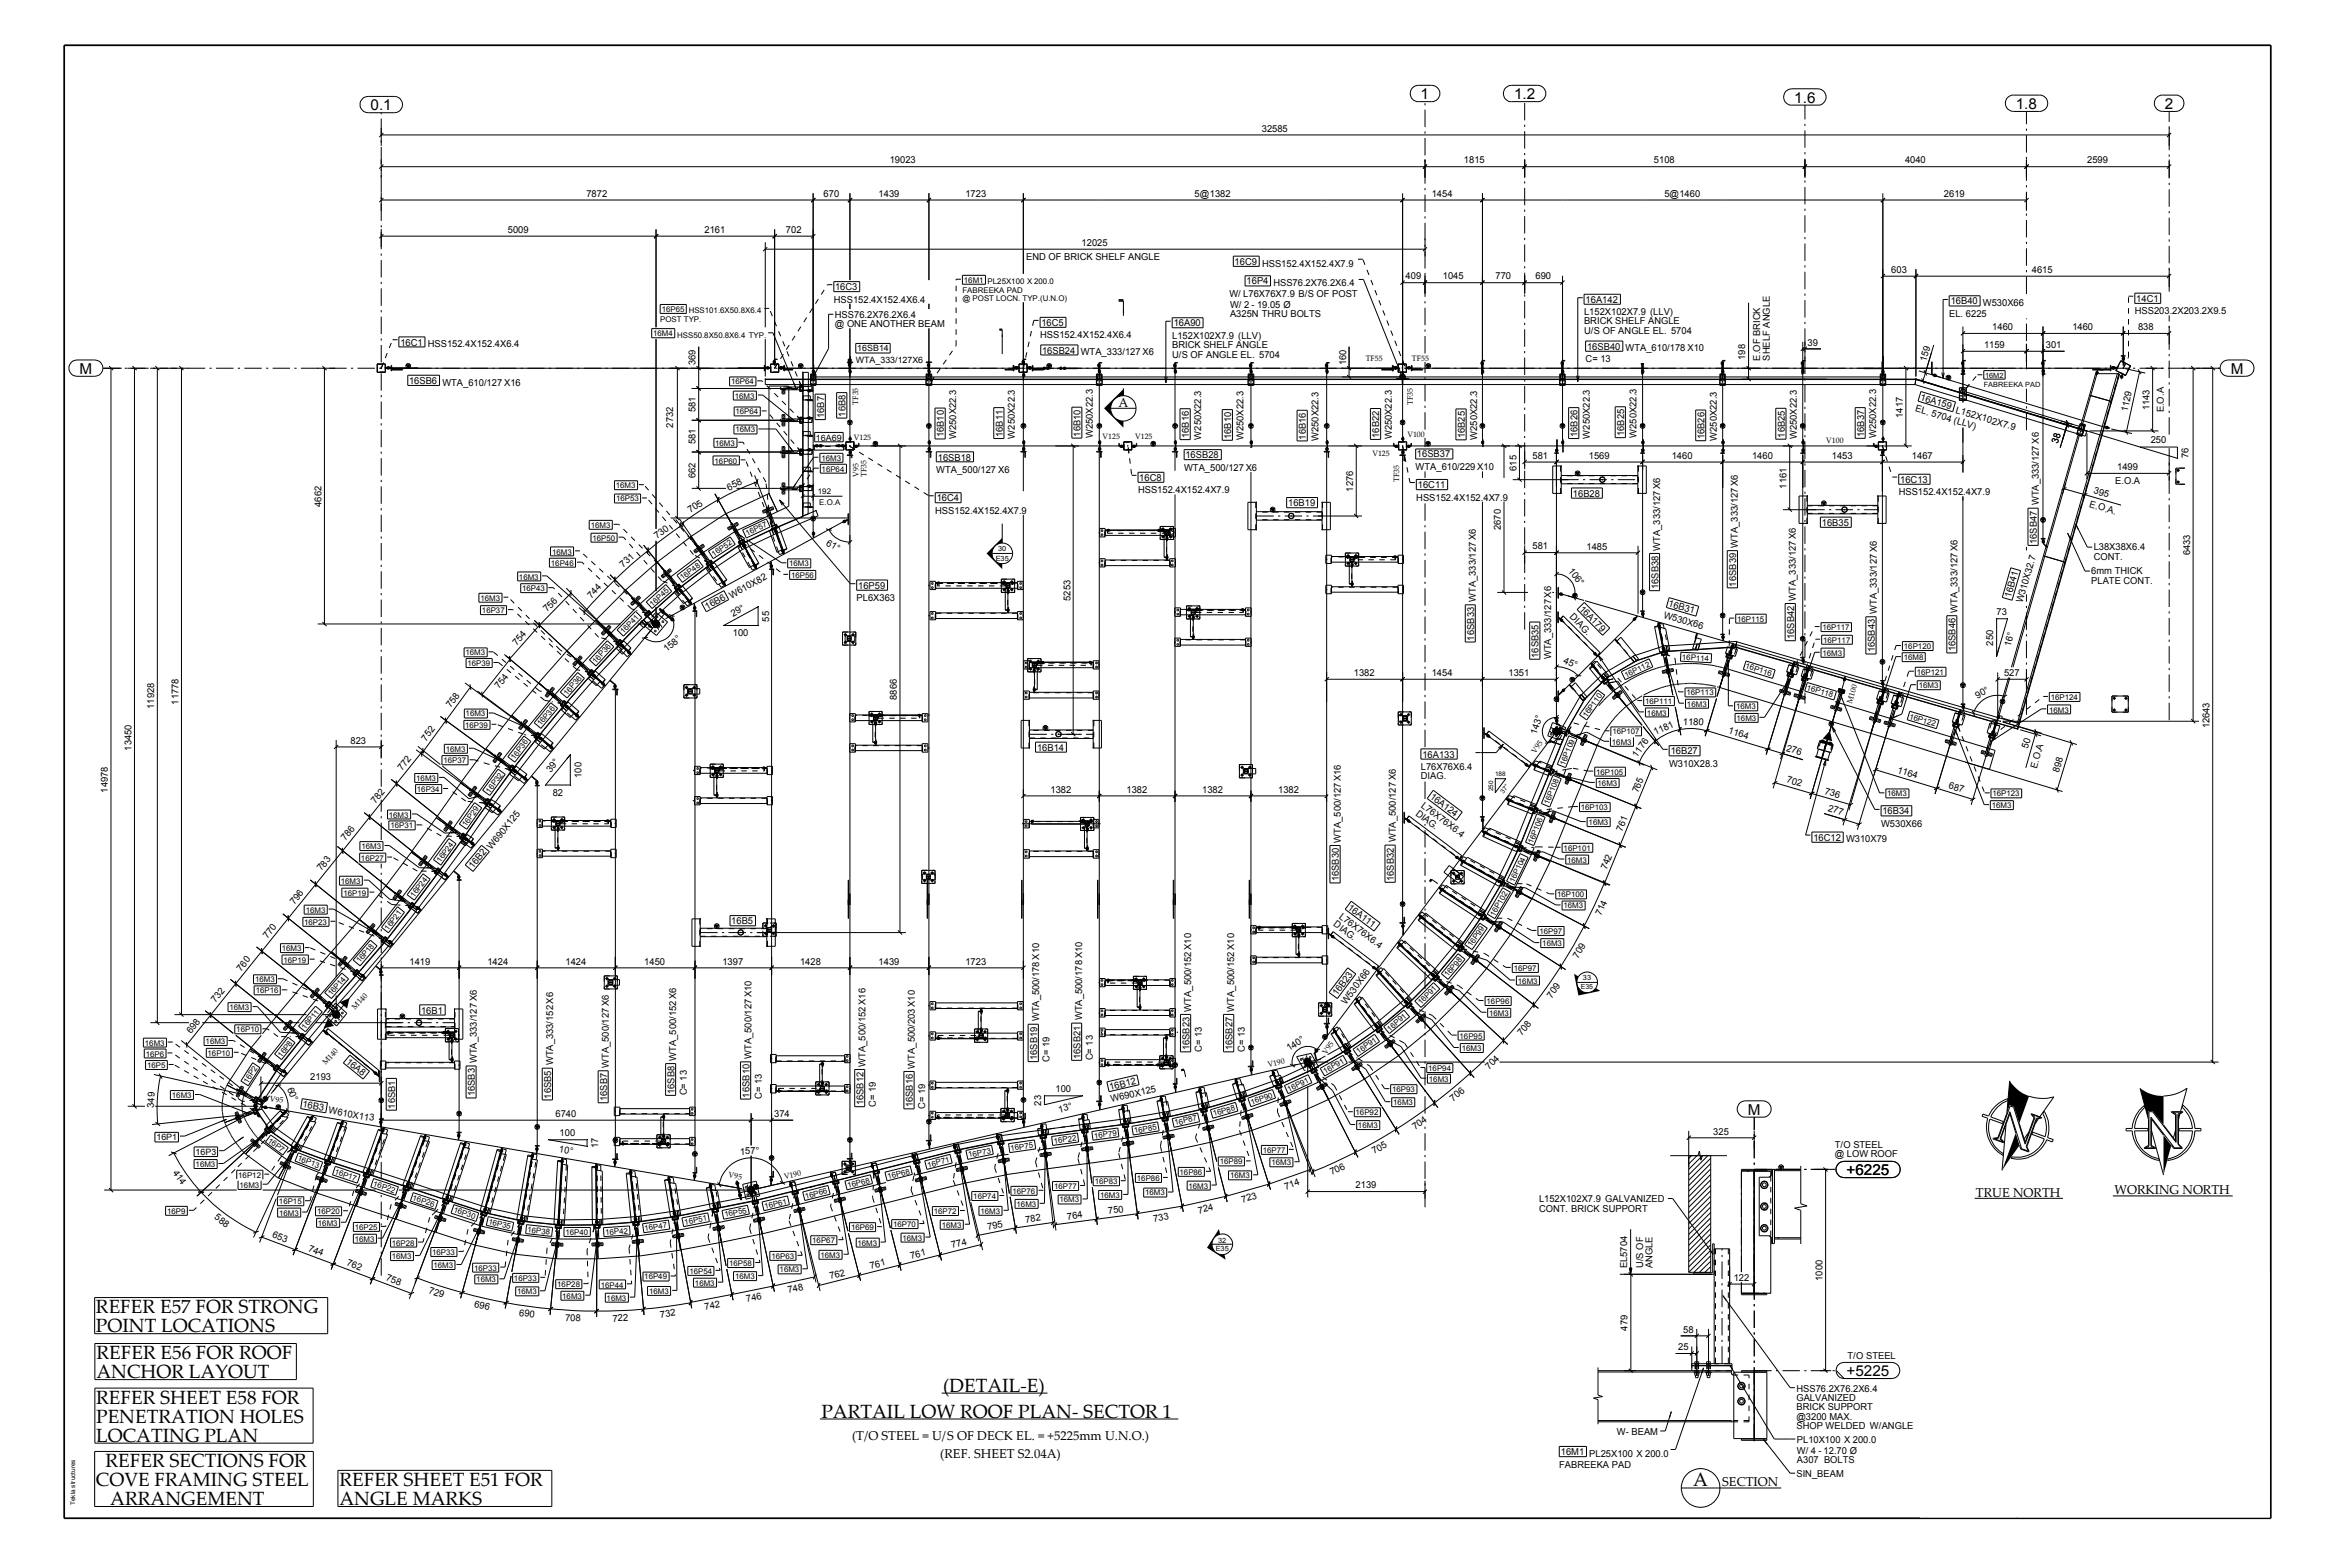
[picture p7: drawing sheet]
<svg xmlns="http://www.w3.org/2000/svg" width="914mm" height="610mm" viewBox="0 0 914 610" stroke-linecap="round" stroke-linejoin="round" font-family="sans-serif">
<defs><g id="words">
<g font-size="7.5">
<text x="37.3" y="511">REFER E57 FOR STRONG</text>
<text x="37.3" y="518.2">POINT LOCATIONS</text>
<text x="37.5" y="528.8">REFER E56 FOR ROOF</text>
<text x="37.5" y="536.2">ANCHOR LAYOUT</text>
<text x="366.9" y="541.4">(DETAIL-E)</text>
<text x="37.4" y="546.3">REFER SHEET E58 FOR</text>
<text x="319.6" y="551.5">PARTAIL LOW ROOF PLAN- SECTOR 1</text>
<text x="37.4" y="553.6">PENETRATION HOLES</text>
<text x="37.4" y="560.9">LOCATING PLAN</text>
<text x="41" y="570.8">REFER SECTIONS FOR</text>
<text x="37.3" y="578.2">COVE FRAMING STEEL</text>
<text x="132.1" y="578.2">REFER SHEET E51 FOR</text>
<text x="658.8" y="578.1">A</text>
<text x="42.9" y="585.5">ARRANGEMENT</text>
<text x="132.1" y="585.5">ANGLE MARKS</text>
</g>
<g font-size="5.8">
<text x="552.8" y="38.6">1</text>
<text x="589.1" y="38.6">1.2</text>
<text x="698.2" y="40">1.6</text>
<text x="144.2" y="42.9">0.1</text>
<text x="784.4" y="42.4">1.8</text>
<text x="842.3" y="42.4">2</text>
<text x="30.9" y="145.5">M</text>
<text x="868" y="145.5">M</text>
<text x="680" y="433.7">M</text>
<text x="718.5" y="457.2">+6225</text>
<text x="718.5" y="535.3">+5225</text>
</g>
<g font-size="5">
<text x="435.2" y="158.2">A</text>
<text x="768.9" y="465.7">TRUE NORTH</text>
<text x="822.7" y="464.7">WORKING NORTH</text>
<text x="331.6" y="560.2">(T/O STEEL = U/S OF DECK EL. = +5225mm U.N.O.)</text>
<text x="365.8" y="567.4">(REF. SHEET S2.04A)</text>
<text x="670.1" y="578.1">SECTION</text>
</g>
<g font-size="3.7">
<text x="491" y="51.2">32585</text>
<text x="346.2" y="63.6">19023</text>
<text x="569.6" y="63.6">1815</text>
<text x="643.6" y="63.6">5108</text>
<text x="741.3" y="63.6">4040</text>
<text x="812.1" y="63.6">2599</text>
<text x="228.2" y="76.5">7872</text>
<text x="320.5" y="76.5">670</text>
<text x="341.9" y="76.5">1439</text>
<text x="375.7" y="76.5">1723</text>
<text x="464.8" y="76.5">5@1382</text>
<text x="557.1" y="76.5">1454</text>
<text x="647.6" y="76.5">5@1460</text>
<text x="756.4" y="76.5">2619</text>
<text x="197.6" y="90.6">5009</text>
<text x="274.2" y="90.6">2161</text>
<text x="305.8" y="90.6">702</text>
<text x="420.9" y="95.7">12025</text>
<text x="399.3" y="101.2">END OF BRICK SHELF ANGLE</text>
<text x="480.4" y="103">16C9 HSS152.4X152.4X7.9</text>
<text x="735.9" y="106.2">603</text>
<text x="790.6" y="106.2">4615</text>
<text x="325" y="112.9">16C3</text>
<text x="485.1" y="110.7">16P4 HSS76.2X76.2X6.4</text>
<text x="546.9" y="108.7">409</text>
<text x="561.4" y="108.7">1045</text>
<text x="581.9" y="108.7">770</text>
<text x="597.5" y="108.7">690</text>
<text x="324.4" y="117.7">HSS152.4X152.4X6.4</text>
<text x="478.4" y="115.7">W/ L76X76X7.9 B/S OF POST</text>
<text x="478.6" y="119.7">W/ 2 - 19.05 Ø</text>
<text x="617" y="117.8">16A142</text>
<text x="759" y="118.4">16B40 W530X66</text>
<text x="831.3" y="117.4">14C1</text>
<text x="324.9" y="123.5">HSS76.2X76.2X6.4</text>
<text x="478.6" y="123.4">A325N THRU BOLTS</text>
<text x="616.4" y="122.6">L152X102X7.9 (LLV)</text>
<text x="758.4" y="123.3">EL. 6225</text>
<text x="830.7" y="122.3">HSS203.2X203.2X9.5</text>
<text x="324.9" y="127.3">@ ONE ANOTHER BEAM</text>
<text x="404.7" y="131.6">HSS152.4X152.4X6.4</text>
<text x="405.2" y="126.8">16C5</text>
<text x="456.1" y="131.7">L152X102X7.9 (LLV)</text>
<text x="456.7" y="127">16A90</text>
<text x="616.4" y="126.2">BRICK SHELF ANGLE</text>
<text x="616.4" y="130">U/S OF ANGLE EL. 5704</text>
<text x="775.2" y="128.4">1460</text>
<text x="806.4" y="128.4">1460</text>
<text x="831.9" y="128.4">838</text>
<text x="155.8" y="134.5">16C1 HSS152.4X152.4X6.4</text>
<text x="405.5" y="137.6">16SB24 WTA_333/127 X6</text>
<text x="456.1" y="135.5">BRICK SHELF ANGLE</text>
<text x="617.6" y="136.1">16SB40 WTA_610/178 X10</text>
<text x="703.3" y="134.5">39</text>
<text x="772" y="135.4">1159</text>
<text x="796" y="135.4">301</text>
<text x="270.7" y="142.2" transform="rotate(-90 270.7 142.2)">369</text>
<text x="456.1" y="139.1">U/S OF ANGLE EL. 5704</text>
<text x="523.7" y="142.2" transform="rotate(-90 523.7 142.2)">160</text>
<text x="617" y="140.9">C= 13</text>
<text x="679" y="140" transform="rotate(-90 679 140)">198</text>
<text x="684.9" y="140.3" transform="rotate(-90 684.9 140.3)">E.OF BRICK</text>
<text x="688.6" y="140.3" transform="rotate(-90 688.6 140.3)">SHELF ANGLE</text>
<text x="749.5" y="140.8" transform="rotate(-74 749.5 140.8)">159</text>
<text x="159.2" y="149.4">16SB6 WTA_610/127 X16</text>
<text x="747" y="155.6" transform="rotate(16 747 155.6)">16A159 L</text>
<text x="270.7" y="160.4" transform="rotate(-90 270.7 160.4)">581</text>
<text x="745.1" y="160" transform="rotate(16 745.1 160)">EL. 5704 (LLV)</text>
<text x="762.8" y="161.1" transform="rotate(16 762.8 161.1)">152X102X7.9</text>
<text x="827.9" y="160.2" transform="rotate(-78 827.9 160.2)">1129</text>
<text x="836.4" y="159.6" transform="rotate(-90 836.4 159.6)">1143</text>
<text x="841.9" y="160.4" transform="rotate(-90 841.9 160.4)">E.O.A</text>
<text x="261.9" y="166.4" transform="rotate(-90 261.9 166.4)">2732</text>
<text x="320.6" y="162.6" transform="rotate(-90 320.6 162.6)">16B7</text>
<text x="329" y="162.1" transform="rotate(-90 329 162.1)">16B8</text>
<text x="740.4" y="162.6" transform="rotate(-90 740.4 162.6)">1417</text>
<text x="270.7" y="172.8" transform="rotate(-90 270.7 172.8)">581</text>
<text x="367.3" y="170.2" transform="rotate(-90 367.3 170.2)">16B10</text>
<text x="372.1" y="170.8" transform="rotate(-90 372.1 170.8)">W250X22.3</text>
<text x="390.1" y="170" transform="rotate(-90 390.1 170)">16B11</text>
<text x="394.9" y="170.6" transform="rotate(-90 394.9 170.6)">W250X22.3</text>
<text x="420.5" y="169.8" transform="rotate(-90 420.5 169.8)">16B10</text>
<text x="425.3" y="170.4" transform="rotate(-90 425.3 170.4)">W250X22.3</text>
<text x="462.6" y="170.4" transform="rotate(-90 462.6 170.4)">16B16</text>
<text x="467.4" y="171" transform="rotate(-90 467.4 171)">W250X22.3</text>
<text x="479" y="170.8" transform="rotate(-90 479 170.8)">16B10</text>
<text x="483.9" y="171.3" transform="rotate(-90 483.9 171.3)">W250X22.3</text>
<text x="508.2" y="171" transform="rotate(-90 508.2 171)">16B16</text>
<text x="513" y="171.5" transform="rotate(-90 513 171.5)">W250X22.3</text>
<text x="536.7" y="170.3" transform="rotate(-90 536.7 170.3)">16B22</text>
<text x="541.5" y="170.9" transform="rotate(-90 541.5 170.9)">W250X22.3</text>
<text x="570" y="170.5" transform="rotate(-90 570 170.5)">16B25</text>
<text x="574.8" y="171.1" transform="rotate(-90 574.8 171.1)">W250X22.3</text>
<text x="613.8" y="170" transform="rotate(-90 613.8 170)">16B26</text>
<text x="618.6" y="170.6" transform="rotate(-90 618.6 170.6)">W250X22.3</text>
<text x="632" y="169.7" transform="rotate(-90 632 169.7)">16B25</text>
<text x="636.8" y="170.3" transform="rotate(-90 636.8 170.3)">W250X22.3</text>
<text x="663.3" y="170.9" transform="rotate(-90 663.3 170.9)">16B26</text>
<text x="668" y="171.5" transform="rotate(-90 668 171.5)">W250X22.3</text>
<text x="694.4" y="170.3" transform="rotate(-90 694.4 170.3)">16B25</text>
<text x="699.2" y="170.9" transform="rotate(-90 699.2 170.9)">W250X22.3</text>
<text x="725.3" y="170" transform="rotate(-90 725.3 170)">16B37</text>
<text x="730.1" y="170.5" transform="rotate(-90 730.1 170.5)">W250X22.3</text>
<text x="800.8" y="172.7" transform="rotate(-73 800.8 172.7)">38</text>
<text x="836.8" y="172.5">250</text>
<text x="364.9" y="179.2">16SB18</text>
<text x="461.3" y="178.3">16SB28</text>
<text x="551.3" y="178">16SB37</text>
<text x="596.3" y="178.5">581</text>
<text x="618.2" y="178.5">1569</text>
<text x="650.5" y="178.5">1460</text>
<text x="681.7" y="178.5">1460</text>
<text x="712.8" y="178.5">1453</text>
<text x="744" y="178.5">1467</text>
<text x="851.6" y="178.2" transform="rotate(-90 851.6 178.2)">76</text>
<text x="364.3" y="183.9">WTA_500/127 X6</text>
<text x="460.8" y="183">WTA_500/127 X6</text>
<text x="550.8" y="182.8">WTA_610/229 X10</text>
<text x="590" y="183.1" transform="rotate(-90 590 183.1)">615</text>
<text x="823.8" y="182.9">1499</text>
<text x="270.7" y="186.1" transform="rotate(-90 270.7 186.1)">662</text>
<text x="283.5" y="190.8" transform="rotate(-25 283.5 190.8)">658</text>
<text x="442.8" y="191.9">HSS152.4X152.4X7.9</text>
<text x="443.3" y="187.1">16C8</text>
<text x="526.5" y="191.3" transform="rotate(-90 526.5 191.3)">1276</text>
<text x="551.7" y="189.9">16C11</text>
<text x="695.2" y="190.1" transform="rotate(-90 695.2 190.1)">1161</text>
<text x="739.4" y="187.9">16C13</text>
<text x="814.5" y="191.9" transform="rotate(16 814.5 191.9)">395</text>
<text x="823" y="188.4">E.O.A</text>
<text x="125.1" y="197.2" transform="rotate(-90 125.1 197.2)">4662</text>
<text x="364.5" y="195.1">16C4</text>
<text x="501.2" y="196.9">16B19</text>
<text x="551.1" y="194.7">HSS152.4X152.4X7.9</text>
<text x="612.1" y="193.2">16B28</text>
<text x="738.8" y="192.6">HSS152.4X152.4X7.9</text>
<text x="812.8" y="197.3" transform="rotate(16 812.8 197.3)">E.O.A.</text>
<text x="268.6" y="199.7" transform="rotate(-33 268.6 199.7)">705</text>
<text x="363.9" y="199.8">HSS152.4X152.4X7.9</text>
<text x="255.7" y="209.7" transform="rotate(-37 255.7 209.7)">730</text>
<text x="584" y="206.2" transform="rotate(-90 584 206.2)">2670</text>
<text x="708.9" y="204.6">16B35</text>
<text x="321.2" y="211.8" transform="rotate(31 321.2 211.8)">61°</text>
<text x="596.3" y="213.7">581</text>
<text x="617.3" y="213.8">1485</text>
<text x="792.6" y="211.7" transform="rotate(-90 792.6 211.7)">16SB47 WTA_333/127 X6</text>
<text x="814.7" y="214.1">L38X38X6.4</text>
<text x="242.5" y="220.8" transform="rotate(-42 242.5 220.8)">731</text>
<text x="814.7" y="217.8">CONT.</text>
<text x="852.2" y="216.1" transform="rotate(-90 852.2 216.1)">6433</text>
<text x="610.1" y="222.1" transform="rotate(53 610.1 222.1)">106°</text>
<text x="813.7" y="223.4">6mm THICK</text>
<text x="813.7" y="227.1">PLATE CONT.</text>
<text x="230.1" y="233" transform="rotate(-46 230.1 233)">744</text>
<text x="333.3" y="233.8">PL6X363</text>
<text x="333.9" y="229">16P59</text>
<text x="416.5" y="233.8" transform="rotate(-90 416.5 233.8)">5253</text>
<text x="645.3" y="229.2" transform="rotate(-90 645.3 229.2)">16SB38 WTA_333/127 X6</text>
<text x="675.6" y="228.2" transform="rotate(-90 675.6 228.2)">16SB39 WTA_333/127 X6</text>
<text x="782.5" y="232.7" transform="rotate(-74 782.5 232.7)">16B41</text>
<text x="212.9" y="238.3" transform="rotate(-46 212.9 238.3)">756</text>
<text x="275.2" y="237.2" transform="rotate(-29 275.2 237.2)">16B6 W610X82</text>
<text x="285.2" y="239.9" transform="rotate(-29 285.2 239.9)">29°</text>
<text x="614.3" y="237.2" transform="rotate(45 614.3 237.2)">16A179</text>
<text x="649" y="235.9" transform="rotate(16 649 235.9)">16B31</text>
<text x="776.9" y="239.3">73</text>
<text x="787" y="234.6" transform="rotate(-74 787 234.6)">W310X32.7</text>
<text x="299.3" y="241.8" transform="rotate(-90 299.3 241.8)">55</text>
<text x="610.5" y="240.2" transform="rotate(45 610.5 240.2)">DIAG.</text>
<text x="647.1" y="240.3" transform="rotate(16 647.1 240.3)">W530X66</text>
<text x="201.1" y="251.2" transform="rotate(-49 201.1 251.2)">754</text>
<text x="285.2" y="247.6">100</text>
<text x="573.6" y="249.2" transform="rotate(-90 573.6 249.2)">16SB33 WTA_333/127 X6</text>
<text x="698.1" y="248.7" transform="rotate(-90 698.1 248.7)">16SB42 WTA_333/127 X6</text>
<text x="775.5" y="251.1" transform="rotate(-90 775.5 251.1)">250</text>
<text x="782.2" y="251.9" transform="rotate(-74 782.2 251.9)">16°</text>
<text x="259.5" y="253.8" transform="rotate(-40 259.5 253.8)">158°</text>
<text x="598.7" y="255.9" transform="rotate(-90 598.7 255.9)">16SB35</text>
<text x="603.5" y="256.5" transform="rotate(-90 603.5 256.5)">WTA_333/127X6</text>
<text x="608.2" y="257.9" transform="rotate(22 608.2 257.9)">45°</text>
<text x="729.5" y="253.8" transform="rotate(-90 729.5 253.8)">16SB43 WTA_333/127 X6</text>
<text x="760.9" y="253.4" transform="rotate(-90 760.9 253.4)">16SB46 WTA_333/127 X6</text>
<text x="526.8" y="263">1382</text>
<text x="557.1" y="263">1454</text>
<text x="587" y="263">1351</text>
<text x="779.8" y="263">527</text>
<text x="194.2" y="268.2" transform="rotate(-52 194.2 268.2)">754</text>
<text x="60" y="275.8" transform="rotate(-90 60 275.8)">11928</text>
<text x="69.4" y="274.2" transform="rotate(-90 69.4 274.2)">11778</text>
<text x="175.4" y="275.6" transform="rotate(-54 175.4 275.6)">758</text>
<text x="349" y="272.3" transform="rotate(-90 349 272.3)">8866</text>
<text x="769.5" y="271.8" transform="rotate(-29 769.5 271.8)">90°</text>
<text x="654.8" y="281.9" transform="rotate(3 654.8 281.9)">1180</text>
<text x="597.9" y="286" transform="rotate(-72 597.9 286)">143°</text>
<text x="644.2" y="286.1" transform="rotate(-25 644.2 286.1)">1181</text>
<text x="672.3" y="285.3" transform="rotate(17 672.3 285.3)">1164</text>
<text x="859.8" y="283.4" transform="rotate(-90 859.8 283.4)">12643</text>
<text x="51.1" y="292" transform="rotate(-90 51.1 292)">13450</text>
<text x="136.4" y="289.3">823</text>
<text x="165.9" y="288.5" transform="rotate(-54 165.9 288.5)">752</text>
<text x="403.5" y="292.1">16B14</text>
<text x="650.1" y="293.5">16B27</text>
<text x="694.9" y="292.1" transform="rotate(17 694.9 292.1)">276</text>
<text x="789.1" y="291.5" transform="rotate(-74 789.1 291.5)">50</text>
<text x="156.5" y="300" transform="rotate(-51 156.5 300)">772</text>
<text x="552.9" y="299.5">L76X76X6.4</text>
<text x="553.5" y="294.7">16A133</text>
<text x="636.9" y="294.8" transform="rotate(-53 636.9 294.8)">1176</text>
<text x="649.5" y="298.2">W310X28.3</text>
<text x="792.5" y="299.1" transform="rotate(-74 792.5 299.1)">E.O.A</text>
<text x="214.3" y="300.8" transform="rotate(-51 214.3 300.8)">39°</text>
<text x="226.2" y="302.6" transform="rotate(-90 226.2 302.6)">100</text>
<text x="552.9" y="303.2">DIAG.</text>
<text x="695" y="304.4" transform="rotate(17 695 304.4)">702</text>
<text x="738.1" y="300.6" transform="rotate(17 738.1 300.6)">1164</text>
<text x="801.1" y="300.7" transform="rotate(-73 801.1 300.7)">898</text>
<text x="42" y="308.4" transform="rotate(-90 42 308.4)">14978</text>
<text x="215.1" y="309.6">82</text>
<text x="408.8" y="308.4">1382</text>
<text x="438.3" y="308.4">1382</text>
<text x="467.8" y="308.4">1382</text>
<text x="497.3" y="308.4">1382</text>
<text x="556.2" y="310.5" transform="rotate(37 556.2 310.5)">16A124</text>
<text x="637.4" y="308.6" transform="rotate(-68 637.4 308.6)">765</text>
<text x="709.8" y="308.7" transform="rotate(17 709.8 308.7)">736</text>
<text x="758" y="306.6" transform="rotate(17 758 306.6)">687</text>
<text x="146.1" y="312.9" transform="rotate(-51 146.1 312.9)">782</text>
<text x="550.6" y="316.9" transform="rotate(37 550.6 316.9)">DIAG.</text>
<text x="552.8" y="313.9" transform="rotate(37 552.8 313.9)">L76X76X6.4</text>
<text x="711.1" y="315.5" transform="rotate(17 711.1 315.5)">277</text>
<text x="732.5" y="316.8">16B34</text>
<text x="631.2" y="323.7" transform="rotate(-68 631.2 323.7)">761</text>
<text x="731.9" y="321.6">W530X66</text>
<text x="134.5" y="327.3" transform="rotate(-51 134.5 327.3)">786</text>
<text x="705.6" y="327.1">16C12 W310X79</text>
<text x="125.1" y="339" transform="rotate(-51 125.1 339)">783</text>
<text x="184.2" y="338.2" transform="rotate(-51 184.2 338.2)">16B2 W690X125</text>
<text x="625.2" y="338.5" transform="rotate(-68 625.2 338.5)">742</text>
<text x="521" y="342.9" transform="rotate(-90 521 342.9)">16SB30 WTA_500/127X16</text>
<text x="542.4" y="342.7" transform="rotate(-90 542.4 342.7)">16SB32 WTA_500/127 X6</text>
<text x="114.6" y="352.2" transform="rotate(-51 114.6 352.2)">796</text>
<text x="524.2" y="353.6" transform="rotate(37 524.2 353.6)">16A111</text>
<text x="284.6" y="359.6">16B5</text>
<text x="520.9" y="357.1" transform="rotate(37 520.9 357.1)">L76X76X6.4</text>
<text x="623" y="356.4" transform="rotate(-65 623 356.4)">714</text>
<text x="104.1" y="365.2" transform="rotate(-51 104.1 365.2)">770</text>
<text x="518.7" y="360" transform="rotate(37 518.7 360)">DIAG.</text>
<text x="93.9" y="378" transform="rotate(-51 93.9 378)">760</text>
<text x="159.3" y="375.2">1419</text>
<text x="189.7" y="375.2">1424</text>
<text x="220" y="375.2">1424</text>
<text x="250.7" y="375.2">1450</text>
<text x="281.1" y="375.2">1397</text>
<text x="311.3" y="375.2">1428</text>
<text x="341.9" y="375.2">1439</text>
<text x="375.7" y="375.2">1723</text>
<text x="614.1" y="373" transform="rotate(-60 614.1 373)">709</text>
<text x="520.3" y="387.6" transform="rotate(-53 520.3 387.6)">16B23</text>
<text x="603.8" y="388.5" transform="rotate(-55 603.8 388.5)">709</text>
<text x="83.9" y="390.3" transform="rotate(-51 83.9 390.3)">732</text>
<text x="163.8" y="394.3">16B1</text>
<text x="523.7" y="390.9" transform="rotate(-53 523.7 390.9)">W530X66</text>
<text x="74.3" y="402.3" transform="rotate(-51 74.3 402.3)">698</text>
<text x="592.2" y="402.9" transform="rotate(-50 592.2 402.9)">708</text>
<text x="134.5" y="413.4" transform="rotate(39 134.5 413.4)">16A8</text>
<text x="403.5" y="412.4" transform="rotate(-90 403.5 412.4)">16SB19 WTA_500/178 X10</text>
<text x="408.3" y="413" transform="rotate(-90 408.3 413)">C= 19</text>
<text x="420.5" y="412" transform="rotate(-90 420.5 412)">16SB21 WTA_500/178 X10</text>
<text x="425.2" y="412.5" transform="rotate(-90 425.2 412.5)">C= 13</text>
<text x="462.8" y="408.6" transform="rotate(-90 462.8 408.6)">16SB23 WTA_500/152X10</text>
<text x="467.6" y="409.2" transform="rotate(-90 467.6 409.2)">C= 13</text>
<text x="479.6" y="408.6" transform="rotate(-90 479.6 408.6)">16SB27 WTA_500/152X10</text>
<text x="484.4" y="409.2" transform="rotate(-90 484.4 409.2)">C= 13</text>
<text x="501.6" y="409" transform="rotate(-33 501.6 409)">140°</text>
<text x="579.5" y="416.3" transform="rotate(-45 579.5 416.3)">704</text>
<text x="111.8" y="423.5" transform="rotate(69 111.8 423.5)">60°</text>
<text x="120.7" y="420.1">2193</text>
<text x="262.5" y="425.6" transform="rotate(-90 262.5 425.6)">16SB8 WTA_500/152 X6</text>
<text x="410.7" y="424.9">100</text>
<text x="432" y="424" transform="rotate(-13 432 424)">16B12</text>
<text x="59.9" y="431" transform="rotate(-87 59.9 431)">349</text>
<text x="117.5" y="430.7" transform="rotate(10 117.5 430.7)">16B3 W610X113</text>
<text x="153.8" y="431.3" transform="rotate(-90 153.8 431.3)">16SB1</text>
<text x="184.7" y="426.6" transform="rotate(-90 184.7 426.6)">16SB3 WTA_333/127 X6</text>
<text x="214.5" y="427.4" transform="rotate(-90 214.5 427.4)">16SB5 WTA_333/152 X6</text>
<text x="236.2" y="428.4" transform="rotate(-90 236.2 428.4)">16SB7 WTA_500/127 X6</text>
<text x="267.2" y="426.1" transform="rotate(-90 267.2 426.1)">C= 13</text>
<text x="291.6" y="427" transform="rotate(-90 291.6 427)">16SB10 WTA_500/127 X10</text>
<text x="296.4" y="427.6" transform="rotate(-90 296.4 427.6)">C= 13</text>
<text x="336" y="430" transform="rotate(-90 336 430)">16SB12 WTA_500/152 X16</text>
<text x="340.8" y="430.5" transform="rotate(-90 340.8 430.5)">C= 19</text>
<text x="355.2" y="430.8" transform="rotate(-90 355.2 430.8)">16SB16 WTA_500/203X10</text>
<text x="360" y="431.4" transform="rotate(-90 360 431.4)">C= 19</text>
<text x="405.1" y="430.1" transform="rotate(-90 405.1 430.1)">23</text>
<text x="432.5" y="428.8" transform="rotate(-13 432.5 428.8)">W690X125</text>
<text x="565.5" y="428.6" transform="rotate(-40 565.5 428.6)">706</text>
<text x="216.2" y="434.5">6740</text>
<text x="301.2" y="434.5">374</text>
<text x="412.1" y="432.8" transform="rotate(-13 412.1 432.8)">13°</text>
<text x="217.8" y="442">100</text>
<text x="550.6" y="439.4" transform="rotate(-35 550.6 439.4)">704</text>
<text x="666.7" y="441.4">325</text>
<text x="217.3" y="448.2" transform="rotate(10 217.3 448.2)">10°</text>
<text x="232.7" y="446.8" transform="rotate(-90 232.7 446.8)">17</text>
<text x="288" y="449.2" transform="rotate(-2 288 449.2)">157°</text>
<text x="534.7" y="449" transform="rotate(-30 534.7 449)">705</text>
<text x="713.9" y="446.5">T/O STEEL</text>
<text x="713.9" y="450.2">@ LOW ROOF</text>
<text x="67.1" y="456.3" transform="rotate(55 67.1 456.3)">414</text>
<text x="518.2" y="457.2" transform="rotate(-24 518.2 457.2)">706</text>
<text x="483.4" y="467.9" transform="rotate(-16 483.4 467.9)">723</text>
<text x="500.3" y="462.8" transform="rotate(-19 500.3 462.8)">714</text>
<text x="527.5" y="462.3">2139</text>
<text x="598.8" y="467.8">L152X102X7.9 GALVANIZED</text>
<text x="83.2" y="474" transform="rotate(36 83.2 474)">588</text>
<text x="431.4" y="472.4" transform="rotate(-8 431.4 472.4)">750</text>
<text x="466.4" y="472.1" transform="rotate(-13 466.4 472.1)">724</text>
<text x="598.8" y="471.4">CONT. BRICK SUPPORT</text>
<text x="384.5" y="478.4" transform="rotate(-11 384.5 478.4)">795</text>
<text x="399.1" y="475.7" transform="rotate(-8 399.1 475.7)">782</text>
<text x="415.4" y="474.6" transform="rotate(-8 415.4 474.6)">764</text>
<text x="448.9" y="475.2" transform="rotate(-9 448.9 475.2)">733</text>
<text x="105.7" y="481.3" transform="rotate(21 105.7 481.3)">653</text>
<text x="370.5" y="485.6" transform="rotate(-14 370.5 485.6)">774</text>
<text x="119.7" y="486.6" transform="rotate(21 119.7 486.6)">744</text>
<text x="354.6" y="489.7" transform="rotate(-14 354.6 489.7)">761</text>
<text x="134.7" y="492.3" transform="rotate(21 134.7 492.3)">762</text>
<text x="323.1" y="497.7" transform="rotate(-14 323.1 497.7)">762</text>
<text x="338.8" y="493.7" transform="rotate(-14 338.8 493.7)">761</text>
<text x="633.1" y="493.4" transform="rotate(-90 633.1 493.4)">EL5704</text>
<text x="639.3" y="493.4" transform="rotate(-90 639.3 493.4)">U/S OF</text>
<text x="643" y="493.4" transform="rotate(-90 643 493.4)">ANGLE</text>
<text x="149.9" y="498" transform="rotate(21 149.9 498)">758</text>
<text x="166.6" y="503.1" transform="rotate(18 166.6 503.1)">729</text>
<text x="306.8" y="503.2" transform="rotate(-13 306.8 503.2)">748</text>
<text x="674.6" y="498.3">122</text>
<text x="709.1" y="498.3" transform="rotate(-90 709.1 498.3)">1000</text>
<text x="184.4" y="508.3" transform="rotate(13 184.4 508.3)">696</text>
<text x="274.4" y="509.7" transform="rotate(-11 274.4 509.7)">742</text>
<text x="290.6" y="506.6" transform="rotate(-12 290.6 506.6)">746</text>
<text x="201.9" y="511.8" transform="rotate(8 201.9 511.8)">690</text>
<text x="219.9" y="513.8" transform="rotate(3 219.9 513.8)">708</text>
<text x="238.4" y="514.1" transform="rotate(-2 238.4 514.1)">722</text>
<text x="257" y="512.7" transform="rotate(-8 257 512.7)">732</text>
<text x="633.3" y="517.7" transform="rotate(-90 633.3 517.7)">479</text>
<text x="655" y="518.4">58</text>
<text x="653" y="525.3">25</text>
<text x="718.9" y="528.6">T/O STEEL</text>
<text x="699" y="541.4">HSS76.2X76.2X6.4</text>
<text x="699" y="545">GALVANIZED</text>
<text x="699" y="548.6">BRICK SUPPORT</text>
<text x="699" y="552.4">@3200 MAX.</text>
<text x="699" y="556">SHOP WELDED W/ANGLE</text>
<text x="629.2" y="558.2">W- BEAM</text>
<text x="699.2" y="561.4">PL10X100 X 200.0</text>
<text x="607.3" y="566.1">16M1 PL25X100 X 200.0</text>
<text x="699.2" y="565.5">W/ 4 - 12.70 Ø</text>
<text x="699.2" y="569.2">A307 BOLTS</text>
<text x="606.7" y="570.9">FABREEKA PAD</text>
<text x="699" y="574.7">SIN_BEAM</text>
</g>
<g font-size="3.4">
<text x="333.6" y="136.7">16SB14</text>
<text x="333" y="141.1">WTA_333/127X6</text>
<text x="317.5" y="171.4">16A69</text>
<text x="60.9" y="443.7">16P1</text>
<text x="76.1" y="449.3">16P3</text>
</g>
<g font-size="3">
<text x="375.1" y="110.1">16M1 PL25X100 X 200.0</text>
<text x="374.5" y="114">FABREEKA PAD</text>
<text x="374.5" y="117.1">@ POST LOCN. TYP.(U.N.O)</text>
<text x="256.9" y="125.4">POST TYP.</text>
<text x="257.5" y="121.3">16P65 HSS101.6X50.8X6.4</text>
<text x="254.2" y="130.8">16M4 HSS50.8X50.8X6.4 TYP.</text>
<text x="531.5" y="140.5">TF55</text>
<text x="549.4" y="140.4">TF55</text>
<text x="284.5" y="149.5">16P64</text>
<text x="285.9" y="155.1">16M3</text>
<text x="286.2" y="161.2">16P64</text>
<text x="333.9" y="157.4" transform="rotate(-90 333.9 157.4)">TF35</text>
<text x="549.7" y="157.5" transform="rotate(-90 549.7 157.5)">TF35</text>
<text x="278.3" y="173.4">16M3</text>
<text x="286.2" y="168.2">16M3</text>
<text x="332.2" y="171.2">V125</text>
<text x="429" y="170.8">V125</text>
<text x="441.7" y="170.7">V125</text>
<text x="547.6" y="169.9">V100</text>
<text x="710.6" y="172.3">V100</text>
<text x="319.6" y="179.2">16M3</text>
<text x="534" y="177.4">V125</text>
<text x="278" y="180.3">16P60</text>
<text x="319.7" y="183.5">16P64</text>
<text x="334.1" y="185.5" transform="rotate(-90 334.1 185.5)">V95</text>
<text x="337.1" y="185.5" transform="rotate(-90 337.1 185.5)">TF35</text>
<text x="239.6" y="189.9">16M3</text>
<text x="544.4" y="187.5" transform="rotate(-90 544.4 187.5)">TF35</text>
<text x="239.7" y="195.1">16P53</text>
<text x="318.3" y="192">192</text>
<text x="318.8" y="196.5">E.O.A</text>
<text x="229.9" y="205.3">16M3</text>
<text x="290.7" y="208.5" transform="rotate(-25 290.7 208.5)">16P57</text>
<text x="214.8" y="215.7">16M3</text>
<text x="230.5" y="210.3">16P50</text>
<text x="214.4" y="220">16P46</text>
<text x="277.7" y="216.6" transform="rotate(-33 277.7 216.6)">16P52</text>
<text x="307.1" y="220.3">16M3</text>
<text x="201.9" y="225.5">16M3</text>
<text x="265.6" y="225.8" transform="rotate(-37 265.6 225.8)">16P48</text>
<text x="307.8" y="224.8">16P56</text>
<text x="186.9" y="233.7">16M3</text>
<text x="203.2" y="230">16P43</text>
<text x="187.5" y="238.6">16P37</text>
<text x="253.9" y="236" transform="rotate(-41 253.9 236)">16P45</text>
<text x="675.9" y="241.8">16P115</text>
<text x="709.1" y="245.1">16P117</text>
<text x="242.6" y="246.6" transform="rotate(-45 242.6 246.6)">16P41</text>
<text x="709.4" y="250">16P117</text>
<text x="181.1" y="254.9">16M3</text>
<text x="654.4" y="256.7" transform="rotate(3 654.4 256.7)">16P114</text>
<text x="709.2" y="255.1">16M3</text>
<text x="740.7" y="256.8">16M8</text>
<text x="740.8" y="252.5">16P120</text>
<text x="181.9" y="259.2">16P39</text>
<text x="231.8" y="258.1" transform="rotate(-47 231.8 258.1)">16P36</text>
<text x="632.7" y="263.7" transform="rotate(-25 632.7 263.7)">16P112</text>
<text x="678.9" y="259.9" transform="rotate(17 678.9 259.9)">16P116</text>
<text x="745.8" y="262.5">16P121</text>
<text x="702.8" y="268.3" transform="rotate(17 702.8 268.3)">16P118</text>
<text x="746.6" y="267.7">16M3</text>
<text x="220.7" y="270.7" transform="rotate(-49 220.7 270.7)">16P36</text>
<text x="640.1" y="273.9">16P111</text>
<text x="656.3" y="270.5">16P113</text>
<text x="656.4" y="275">16M3</text>
<text x="675.6" y="275.9">16M3</text>
<text x="720.5" y="273.8" transform="rotate(-73 720.5 273.8)">M100</text>
<text x="798" y="272.3">16P124</text>
<text x="181.2" y="278.7">16M3</text>
<text x="617.4" y="279.3" transform="rotate(-54 617.4 279.3)">16P110</text>
<text x="640.8" y="278.4">16M3</text>
<text x="675.7" y="280.5">16M3</text>
<text x="742.7" y="279.6" transform="rotate(17 742.7 279.6)">16P122</text>
<text x="797.3" y="277.2">16M3</text>
<text x="181" y="283.1">16P39</text>
<text x="210.4" y="282.6" transform="rotate(-50 210.4 282.6)">16P36</text>
<text x="627.4" y="285.7">16P107</text>
<text x="173.5" y="292.5">16M3</text>
<text x="597.3" y="293.3" transform="rotate(-53 597.3 293.3)">V95</text>
<text x="627.2" y="289.7">16M3</text>
<text x="172.6" y="296.9">16P37</text>
<text x="200.2" y="295.7" transform="rotate(-52 200.2 295.7)">16P36</text>
<text x="608.8" y="297.9" transform="rotate(-68 608.8 297.9)">16P109</text>
<text x="162" y="303.8">16M3</text>
<text x="621" y="301.4">16P105</text>
<text x="621.6" y="305.7">16M3</text>
<text x="162.2" y="308.1">16P34</text>
<text x="190.6" y="308.7" transform="rotate(-54 190.6 308.7)">16P32</text>
<text x="734.3" y="309.8">16M3</text>
<text x="775.3" y="309.8">16P123</text>
<text x="602.7" y="313.1" transform="rotate(-68 602.7 313.1)">16P108</text>
<text x="615.1" y="315.2">16P103</text>
<text x="775" y="314.5">16M3</text>
<text x="151.3" y="318.1">16M3</text>
<text x="151.9" y="322.2">16P31</text>
<text x="181.4" y="321.7" transform="rotate(-55 181.4 321.7)">16P29</text>
<text x="618.2" y="321.1">16M3</text>
<text x="596.5" y="328.3" transform="rotate(-68 596.5 328.3)">16P106</text>
<text x="140.5" y="334.8">16P27</text>
<text x="140.6" y="330.3">16M3</text>
<text x="171.5" y="335.7" transform="rotate(-54 171.5 335.7)">16P24</text>
<text x="608.4" y="331">16P101</text>
<text x="609.8" y="335.6">16M3</text>
<text x="132.6" y="343.7">16M3</text>
<text x="589.1" y="343.5" transform="rotate(-64 589.1 343.5)">16P104</text>
<text x="133.6" y="348.5">16P19</text>
<text x="161.2" y="349.3" transform="rotate(-53 161.2 349.3)">16P24</text>
<text x="605.9" y="349.1">16P100</text>
<text x="608.3" y="353.4">16M3</text>
<text x="118.4" y="359.8">16P23</text>
<text x="119" y="355">16M3</text>
<text x="581.5" y="356.6" transform="rotate(-59 581.5 356.6)">16P102</text>
<text x="151" y="362.1" transform="rotate(-52 151 362.1)">16P21</text>
<text x="599" y="363.3">16P97</text>
<text x="109.6" y="370">16M3</text>
<text x="572.6" y="368.6" transform="rotate(-55 572.6 368.6)">16P99</text>
<text x="600.1" y="368">16M3</text>
<text x="110.3" y="374.5">16P19</text>
<text x="140" y="374.8" transform="rotate(-49 140 374.8)">16P18</text>
<text x="589" y="377.8">16P97</text>
<text x="99.2" y="382.1">16M3</text>
<text x="563.4" y="380.2" transform="rotate(-50 563.4 380.2)">16P98</text>
<text x="590.6" y="382.7">16M3</text>
<text x="99.5" y="386.4">16P16</text>
<text x="128.9" y="387.6" transform="rotate(-49 128.9 387.6)">16P14</text>
<text x="89.3" y="393">16M3</text>
<text x="138.2" y="392.9" transform="rotate(-48 138.2 392.9)">M140</text>
<text x="553" y="391.1" transform="rotate(-45 553 391.1)">16P91</text>
<text x="578.4" y="390.7">16P96</text>
<text x="579.5" y="395.1">16M3</text>
<text x="91.9" y="401.6">16P10</text>
<text x="118.8" y="400.6" transform="rotate(-50 118.8 400.6)">16P11</text>
<text x="540.8" y="401.3" transform="rotate(-40 540.8 401.3)">16P91</text>
<text x="56.4" y="406.7">16M3</text>
<text x="80" y="406.1">16M3</text>
<text x="567.9" y="404.1">16P95</text>
<text x="56.7" y="411.1">16P6</text>
<text x="80.8" y="410.7">16P10</text>
<text x="109.6" y="411.4" transform="rotate(-51 109.6 411.4)">16P8</text>
<text x="516" y="410.4" transform="rotate(-53 516 410.4)">V95</text>
<text x="528.7" y="410.1" transform="rotate(-35 528.7 410.1)">16P91</text>
<text x="568.8" y="408.9">16M3</text>
<text x="57.2" y="415.5">16P5</text>
<text x="126.7" y="414.4" transform="rotate(-48 126.7 414.4)">M140</text>
<text x="493.5" y="415.1" transform="rotate(-13 493.5 415.1)">V190</text>
<text x="515.6" y="417.7" transform="rotate(-30 515.6 417.7)">16P91</text>
<text x="555.8" y="416.6">16P94</text>
<text x="96.4" y="421.6" transform="rotate(-57 96.4 421.6)">16P2</text>
<text x="501.5" y="424.7" transform="rotate(-25 501.5 424.7)">16P91</text>
<text x="541.7" y="424.9">16P93</text>
<text x="556" y="420.8">16M3</text>
<text x="66.9" y="427.1">16M3</text>
<text x="104.9" y="428.2" transform="rotate(10 104.9 428.2)">V95</text>
<text x="487.1" y="429.9" transform="rotate(-19 487.1 429.9)">16P90</text>
<text x="542.1" y="429.9">16M3</text>
<text x="457.3" y="437.8" transform="rotate(-13 457.3 437.8)">16P87</text>
<text x="472.3" y="434.3" transform="rotate(-16 472.3 434.3)">16P88</text>
<text x="527.5" y="433.8">16P92</text>
<text x="425.9" y="443" transform="rotate(-8 425.9 443)">16P79</text>
<text x="441.5" y="440.9" transform="rotate(-9 441.5 440.9)">16P85</text>
<text x="528.4" y="438.9">16M3</text>
<text x="104" y="444.2" transform="rotate(36 104 444.2)">16P7</text>
<text x="393.4" y="447.7" transform="rotate(-8 393.4 447.7)">16P75</text>
<text x="410.2" y="444.9" transform="rotate(-8 410.2 444.9)">16P22</text>
<text x="491.3" y="448.5">16P77</text>
<text x="76.1" y="454.1">16M3</text>
<text x="115.6" y="451.4" transform="rotate(21 115.6 451.4)">16P13</text>
<text x="361.1" y="454.2" transform="rotate(-14 361.1 454.2)">16P71</text>
<text x="377" y="450.3" transform="rotate(-11 377 450.3)">16P73</text>
<text x="474.6" y="453">16P89</text>
<text x="494.7" y="453.4">16M3</text>
<text x="92.7" y="458.2">16P12</text>
<text x="130" y="456.6" transform="rotate(18 130 456.6)">16P17</text>
<text x="144.9" y="461.3" transform="rotate(18 144.9 461.3)">16P22</text>
<text x="283.4" y="458" transform="rotate(10 283.4 458)">V95</text>
<text x="305.4" y="458.6" transform="rotate(-13 305.4 458.6)">V190</text>
<text x="345.6" y="458.7" transform="rotate(-14 345.6 458.7)">16P68</text>
<text x="426" y="460.7">16P83</text>
<text x="442.4" y="459.4">16P86</text>
<text x="459" y="457">16P86</text>
<text x="478.6" y="458.4">16M3</text>
<text x="93.2" y="462.1">16M3</text>
<text x="160.3" y="466.9" transform="rotate(18 160.3 466.9)">16P26</text>
<text x="313.5" y="466.3" transform="rotate(-14 313.5 466.3)">16P66</text>
<text x="330" y="462.2" transform="rotate(-14 330 462.2)">16P68</text>
<text x="378.7" y="466.5">16P74</text>
<text x="394" y="464.4">16P76</text>
<text x="410.1" y="462.6">16P77</text>
<text x="412.2" y="467.8">16M3</text>
<text x="428.1" y="466">16M3</text>
<text x="445.6" y="465.1">16M3</text>
<text x="462.4" y="462.4">16M3</text>
<text x="65" y="472.2">16P9</text>
<text x="108.5" y="468.5">16P15</text>
<text x="108.6" y="472.9">16M3</text>
<text x="123.4" y="472.4">16P20</text>
<text x="176.3" y="471.5" transform="rotate(18 176.3 471.5)">16P30</text>
<text x="282.1" y="473.5" transform="rotate(-12 282.1 473.5)">16P55</text>
<text x="297.8" y="470.3" transform="rotate(-13 297.8 470.3)">16P61</text>
<text x="363.3" y="472.3">16P72</text>
<text x="381.5" y="472.2">16M3</text>
<text x="395.6" y="469.5">16M3</text>
<text x="123.7" y="476.9">16M3</text>
<text x="138" y="478.5">16P25</text>
<text x="189.9" y="476.2" transform="rotate(13 189.9 476.2)">16P35</text>
<text x="205.1" y="479.4" transform="rotate(6 205.1 479.4)">16P38</text>
<text x="251" y="478.9" transform="rotate(-8 251 478.9)">16P47</text>
<text x="266.5" y="476.4" transform="rotate(-11 266.5 476.4)">16P51</text>
<text x="331.1" y="478.5">16P69</text>
<text x="347.6" y="477.4">16P70</text>
<text x="366.4" y="477.7">16M3</text>
<text x="138" y="483">16M3</text>
<text x="152.5" y="484.6">16P28</text>
<text x="220" y="480.5">16P40</text>
<text x="235.6" y="480.5" transform="rotate(-4 235.6 480.5)">16P42</text>
<text x="316.1" y="483.6">16P67</text>
<text x="333.7" y="484.6">16M3</text>
<text x="351.1" y="482.7">16M3</text>
<text x="152.5" y="489.8">16M3</text>
<text x="168.1" y="488.3">16P33</text>
<text x="300.1" y="489.8">16P63</text>
<text x="319.3" y="489.4">16M3</text>
<text x="168.7" y="493.3">16M3</text>
<text x="184.5" y="494.4">16P33</text>
<text x="250.7" y="497.8">16P49</text>
<text x="268.2" y="495.6">16P54</text>
<text x="283.7" y="492.5">16P58</text>
<text x="286" y="497.6">16M3</text>
<text x="303.4" y="495">16M3</text>
<text x="185.3" y="498.9">16M3</text>
<text x="200" y="498.3">16P33</text>
<text x="201.2" y="503.5">16M3</text>
<text x="216.8" y="500.8">16P28</text>
<text x="233.8" y="500.9">16P44</text>
<text x="252.6" y="503.3">16M3</text>
<text x="270.4" y="500.2">16M3</text>
<text x="218.8" y="505.3">16M3</text>
<text x="236.1" y="506">16M3</text>
</g>
<g font-size="2.8">
<text x="772.4" y="147">16M2</text>
<text x="771.9" y="150.6">FABREEKA PAD</text>
<text x="388.4" y="214.5">30</text>
<text x="387.4" y="218.2">E35</text>
<text x="616" y="381.4">33</text>
<text x="474" y="483.4">32</text>
<text x="473" y="486.7">E35</text>
</g>
<text font-size="2.7" x="615.1" y="384.7">E35</text>
<g font-size="2.5">
<text x="581.7" y="302">188</text>
<text x="581" y="307.8" transform="rotate(-90 581 307.8)">250</text>
<text x="585" y="308.8" transform="rotate(-53 585 308.8)">37°</text>
<text x="29.2" y="585.5" transform="rotate(-90 29.2 585.5)">Tekla structures</text>
</g>
</g></defs>
<path d="M25 17.6h858.6v573h-858.6z" fill="none" stroke="#000" stroke-width=".68" stroke-linecap="butt"/>
<g fill="none" stroke="#000" stroke-width=".39">
<path d="M141.1 38.4l1-.6 1.2-.3h10.1a3.2 3.2 0 0 1 3.2 3.2 3.2 3.2 0 0 1-3.2 3.2h-10.1a3.1 3.1 0 0 1-3-2 3.1 3.1 0 0 1 .8-3.5zM549.7 34.1l1-.7 1.2-.2h5.2a3.2 3.2 0 0 1 3.1 3.2 3.2 3.2 0 0 1-3.1 3.1h-5.2a3.2 3.2 0 0 1-2.9-1.9 3.2 3.2 0 0 1 .7-3.5zM585.9 34.1l1-.7 1.3-.2h10.1a3.2 3.2 0 0 1 3.2 3.2 3.2 3.2 0 0 1-3.2 3.1h-10.1a3.2 3.2 0 0 1-3-1.9 3.2 3.2 0 0 1 .7-3.5zM694.9 35.5l1.1-.7 1.2-.3h10.2a3.2 3.2 0 0 1 3.1 3.2 3.2 3.2 0 0 1-3.1 3.2h-10.2a3.2 3.2 0 0 1-2.9-1.9 3.2 3.2 0 0 1 .6-3.5zM780.8 38.4l2-1.4h10.9a3.2 3.2 0 0 1 3.1 3.2 3.2 3.2 0 0 1-3.1 3.1h-10.3a3.2 3.2 0 0 1-2.6-4.9zM838.8 38.4l.8-.9 1.2-.5h5.9a3.2 3.2 0 0 1 3.1 3.2 3.2 3.2 0 0 1-3.1 3.1h-5.3a3.2 3.2 0 0 1-2.6-4.9zM148.3 49.7v7M148.3 52.5h695.7M149.2 51.7l-1.6 1.6M844 49.7v7M844.8 51.7l-1.6 1.6M148.3 62.1v7"/>
<path d="M148.3 75v7M148.3 77.8h640.2M148.3 64.9h695.7M149.2 77l-1.6 1.7M149.2 64l-1.6 1.6M316.4 75.2l.3 133.9-.2-2.3M317.2 77l-1.6 1.7M330.7 75.2v33.8M331.6 77l-1.7 1.7M361.4 75.2v33.8M362.2 77l-1.5 1.7M398.2 75.2v31.3"/>
<path d="M399 77l-1.6 1.7M545.8 75.2v96.3M546.5 77l-1.6 1.7M554.5 62.1v7M555.2 64l-1.5 1.6M576.8 75.2v97.8M577.6 77l-1.6 1.7M593.3 62.1v7M594 64l-1.6 1.6M702.3 62.1v7M703.1 64l-1.6 1.6M732.6 75.2v96.3"/>
<path d="M733.5 77l-1.6 1.7M788.5 62.1v7M788.5 75v7M789.3 77l-1.6 1.7M789.3 64l-1.6 1.6M844 62.1v7M844.8 64l-1.6 1.6M148.3 89.1v7M148.3 91.9h168.1M149.2 91.1l-1.6 1.6M255.3 89.2v38.1M256.1 91.1l-1.6 1.6"/>
<path d="M297.8 94.2v33.1M297.8 96.9h256.7M298.5 96.2l-1.6 1.5M301.4 89.2v53M302.3 91.1l-1.6 1.6M317.2 91.1l-1.6 1.6M479.9 99.7h10.1v3.9h-10.1zM554.5 92.7v7M555.2 96.2l-1.5 1.5M256.9 118.4h10.1v3.5h-10.1zM324.4 109.6h10.1v3.9h-10.1zM330.7 118.2v2"/>
<path d="M361.4 118.2v2M374.5 107.1h9v3.5h-9zM398.2 117.6v55.4M437.1 117.1v5.8M484.5 107.3h9.9v4h-9.9zM528.7 108.7h1.8l15.3 38.3-.9-2.2M545.8 110h62.2M546.5 109.1l-1.6 1.6M554.5 107.1v7.1M555.2 109.1l-1.5 1.6M577.6 109.1l-1.6 1.6M593.3 107.1v7.1"/>
<path d="M594 109.1l-1.6 1.6M608 107.3v65.7M608.8 109.1l-1.7 1.6M615.9 115.8h-2v32.7M616.4 114.5h14.1v3.9h-14.1zM680.4 117.8v29.7M732.6 107.4h111.4M733.5 106.6l-1.6 1.6M745.5 104.7v41.8M746.3 106.6l-1.6 1.6M757.9 116.5h-1.8v30.7M758.4 115.1h12.1v3.9h-12.1z"/>
<path d="M830.7 114h10v4h-10zM844 104.6v7.1M844.8 106.6l-1.6 1.6M155.2 131.1h10.2v3.9h-10.2zM253.6 127.8h9v3.6h-9zM255.3 131.9v73.8M271.9 134.9v55.1M297.8 131.9v14.6M298.9 129.5h1.8l9 21.5-.9-2.2M301.5 139.9l.9-.2h-1.1v1.9M324.3 122.3h-1.9v13.3l-6 11M330 139.7h.3v.7h-.3z"/>
<path d="M330 140h.3M330.3 139.8l.1 .5h-.4M330.3 139.9h.5M330.7 127.8v43.7M331 139.7h.2v.7h-.2M331 140h.2M333 133.6h13.4v3.7h-13.4zM361.4 127.8l.1 47.8M390 128.4v9.4M404.7 123.4h10.1v3.9h-10.1zM405 134.2h14.4v3.9h-14.4zM455.5 125h-1.9v23.9"/>
<path d="M456.1 123.6h12v3.9h-12zM524.9 134.9v11.7M617 132.7h14.4v4h-14.4zM701.5 133v40M701.5 135.7h7.1M702.2 134.9l-1.5 1.6M702.3 132.8v7.1M703.1 134.9l-1.6 1.6M751.6 137l-2.4 8M752.4 134.2l-3.2 10.8M763.8 127v29.5M763.8 129.7h80.2"/>
<path d="M763.8 136.7h39.5M764.6 128.9l-1.6 1.6M764.6 135.8l-1.6 1.6M788.5 133.8v7.1M789.3 135.8l-1.6 1.6M794.9 127v82.5M795.8 128.9l-1.6 1.6M795.8 135.8l-1.6 1.6M825.3 138.3h1.6v.3h-1.6zM825.8 139.7h.2M825.8 139.4h.2M826 139.1h-.2v.9h.2"/>
<path d="M826 138.6v1.6h.3M826.2 127v15.2M826.3 138.6l.1 2.2-.1-1.9M826.4 139.1h.3v.9h-.3M826.4 139.7h.3M826.4 139.4h.3M826.9 128.9l-1.6 1.6M844 126.9v7M844.8 128.9l-1.6 1.6M28.2 140.5l1.8-.5h6.8a3.2 3.2 0 0 1 3.2 3.2 3.2 3.2 0 0 1-3.2 3.2h-6.8a3.2 3.2 0 0 1-3-2.3 3.2 3.2 0 0 1 1.2-3.6zM40.4 143.3h7M42.4 142.4l1.6 1.6"/>
<path d="M43.2 143.3v319.7M49.5 143.3h7.1M51.6 142.4l1.6 1.6M52.3 143.3v287.1M58.4 143.3h7M60.5 142.4l1.5 1.6M61.2 143.3v254.5M66.4 143.3h7M69.8 142.4l1.6 1.6M70.6 143.3v251.4M123.4 143.3h7.1M125.5 142.4l1.6 1.6"/>
<path d="M126.2 143.3v99.4M146.7 141.6h3.2v3.3h-3.2zM148.3 143.3h.1M149.3 141.1l-1 2.2M149.9 143.1h2.2M149.9 142.9l2 .2M149.9 141.6h-3.1v3.2h3.1M150.3 143.1v.2h1.8M150.7 142.9v-.2h.8v.2M150.7 143.3v.3h.8v-.3M150.9 142.7v.2M150.9 143.3v.3"/>
<path d="M151.3 142.7v.2M151.3 143.3v.3M152.1 142.2h.3v2.1h-.3zM152.4 143.3h145M152.4 143.8h4.3l-4.3 .1M152.4 143.1h10.2v.2h-10.2M158.1 141.9h1.5l-.8 1.4zM158.7 146h12.3v3.9h-12.3zM262.8 142.4l1.6 1.6M263.6 143.3v58.2M269.2 151.1h39.1M271 150.3l1.6 1.6"/>
<path d="M271 142.4l1.6 1.6M283.9 146.6h10.2v3.5h-10.2zM285.3 152.1h9v3.5h-9zM285.7 158.3h10.1v3.5h-10.1zM294.9 153.7h1.9l12.3 10-1.8-1.5M297.4 142.2l.2 2.1zM297.4 143.1h-10.2v.2h10.2M297.6 143.1h2.2M297.7 147.5h.1M297.8 147.7h247.8M298.4 142.9v-.2h.7v.2M298.4 143.3v.3h.7v-.3"/>
<path d="M298.5 142.7v.2M298.5 143.3v.3M298.9 142.7v.2M298.9 143.3v.3M299.6 143.1v.2h-2M299.8 141.6h3.2v3.3h-3.2zM299.8 142.9l-1.9 .2M300.8 140.6h.3M300.8 141h.3M301.1 140.4h-.3v.7h.3M301.3 143.3h.1M301.3 140.3h.2"/>
<path d="M301.3 141.3h.2M301.5 140l-.4 .1v1.5M301.5 140.4h.3v.7h-.3M301.5 140.6h.3M301.5 141h.3M302.7 141.2l-1.3 2M303 141.6h-3.1v3.2h3.1M303 143.1h2M303 142.9l1.7 .2M303.4 143.1v.2h1.6M303.6 143.3v.3h.8v-.3M303.6 142.9v-.2h.8v.2"/>
<path d="M303.8 142.7v.2M303.8 143.3v.3M304.2 142.7v.2M304.2 143.3v.3M304.6 152.2h.5v.7h-.5zM305 142.2h.3v2.1h-.3zM305.2 143.3h89.1M305.3 143.8h3.2l-3.2 .1M306.9 150.5h5.4v1.1h-5.4M310.8 141.9h1.5l-.7 1.4zM311 148.2l.8 2.2M311.1 151.6v.7h1.3"/>
<path d="M312.3 144.9h.1M312.3 147.5v-2.6h2.2v2.6M312.3 149.6v.3M312.3 152.3v10M312.4 149.9h-1.3v.6M312.5 149.6l-.1 51.1M312.5 144.9v2.6M314.5 149.6v50.3l-2.1 .8M314.5 151.9h1.8v.2h-1.8M314.5 155.6h1.8v.3h-1.8M314.5 154h.8v1.6M314.5 150.3h1.5v1.6"/>
<path d="M314.6 152.1v.3h.7v-.3M315 152.1v.3M315.3 155.4l.8 .2M315.4 149.6v.3h2.1v-.3M315.4 147.5v-2h2.1v2M315.6 147.5v-1.7h1.6v1.7M315.7 146h1.4v1.3h-1.4zM315.8 151.9v.2M315.8 155.6v.3M316.1 144.2h.2v.7h-.2zM316.1 144.8h.4M316.1 144.4h.4"/>
<path d="M316.3 146.6l.2 .1zM316.4 146.6h416.2M316.5 141.9v3.5M316.7 144.2h.3v.7h-.3M316.7 144.8h.3M316.7 144.4h.3M317.2 153.3h3.9v9.9h-3.9zM325.5 152.7h4v9.9h-4zM329.7 140.8h2.1v.3h-2.1zM330 140.7v.1M330 141.1v.4l.3-.4M330.1 141.8h.3"/>
<path d="M330.1 142.2h.3M330.3 141.3h.3M330.3 140.7v.1M330.3 140.2h.5M330.4 141.6h-.3v.8h.3M330.4 141.1v3.8h.2v-3.8M330.4 144.6h.2M330.4 144.8h.4M330.6 142.7h.2M330.6 144.4h.2M330.8 140.8v-2.1l.2 2.1M330.8 141.1v4.3l.2-4.3"/>
<path d="M330.8 141.6h.2v.8h-.2M330.8 141.9h.2M330.8 141.8h.2M330.8 142.2h.2M331 144.2h.2v.7h-.2M331 140.3h.2M331 144.8h.2M331 144.4h.2M331.2 140.7v.1M331.2 141.1v.4l-.2-.1M360.3 140.8h2.2v.3h-2.2zM360.3 147.5v-2h2.2v2"/>
<path d="M360.3 149.6v.3h2.2v-.3M360.6 147.5v-1.7h1.7v1.7M360.8 146h1.3v1.3h-1.3zM360.8 141.8h.3M360.8 142.2h.3M361.1 141.6h-.3v.8h.3M361.1 144.6h.3M361.1 144.8h.4M361.4 146.6l.1 .1zM361.4 141.1v3.8h-.3v-3.6h.3M361.4 142.7h.1M361.4 144.4h.1"/>
<path d="M361.5 141.6h.3v.8h-.3M361.5 141.9v3.5M361.5 141.8h.3M361.5 142.2h.3M361.7 144.2h.2v.7h-.2M361.7 144.8h.2M361.7 144.4h.2M363.5 146.7l-1.3 2M363.8 158.7h4v12.1h-4zM386.7 158.6h4v12h-4zM394.2 143.8h-3.2l3.2 .1M394.2 142.2h.3v2.1h-.3z"/>
<path d="M394.5 143.1h2M395.1 142.9v-.2h.8v.2M395.1 143.3v.3h.8v-.3M395.3 142.7v.2M395.3 143.3v.3M395.6 142.7v.2M395.6 143.3v.3M396.2 143.1v.2h-1.7M396.5 141.6h3.2v3.3h-3.2zM396.5 142.9l-1.7 .2M396.5 141.6h3.1v3.2h-3.1M397.7 140.6h.2"/>
<path d="M397.7 141h.2M397.9 140.4h-.2v.7h.2M397.9 145.7h.4M397.9 146.1h.4M398.2 143.3h.1M398.1 141.3h.3v-1.4l.8-.2h-1.1v1.9M398.1 140.3h.3M398.2 145.5h-.3v.8h.3M398.3 144.9v1.8h.2v-1.8M398.4 140l-.5 .1v1.5M398.4 140.4h.2v.7h-.2M398.4 140.6h.2"/>
<path d="M398.4 141h.2M398.5 145.5h.3v.8h-.3M398.5 145.7h.3M398.5 146.1h.3M398.7 140.9l-.5 2.4M399.7 142.9l1.6 .2M399.7 143.1h2M400 143.1v.2h1.7M400.3 143.3v.3h.8v-.3M400.3 142.9v-.2h.8v.2M400.5 142.7v.2M400.5 143.3v.3"/>
<path d="M400.9 142.7v.2M400.9 143.3v.3M401.7 142.2h.2v2.2h-.2zM401.8 143.3h143M401.9 143.8h4.2M406 142.8h.7v.3h-.7zM406 143.4v.3h.7v-.3M406.1 143.4v.5h-4.2M406.1 142.8v.5M406.5 142.8v.3M406.5 143.4v.3M406.6 143.1v.2"/>
<path d="M407.3 142.8h.8v.3h-.8zM407.3 143.4v.3h.8v-.3M407.5 141.9h1.5l-.7 1.4zM407.5 142.8v.5M407.5 143.4v.3M407.6 143.3v.1M407.9 142.8v.5M407.9 143.4v.3M408.9 143.3l-7 .1M411.3 143.3h8M412.4 142.8h.8v.3h-.8zM412.4 143.4v.3h.8v-.3"/>
<path d="M412.6 142.8v.5M412.6 143.4v.3M413 142.8v.5M413 143.4v.3M413.9 142.8h.7v.3h-.7zM413.9 143.4v.3h.7v-.3M414 142.8v.5M414 143.4v.3M414.4 142.8v.5M414.4 143.4v.3M417.1 158.4h3.9v12h-3.9zM426.6 147.5v-2h2.2v2"/>
<path d="M426.6 149.6v.3h2.2v-.3M426.9 147.5v-1.7h1.7v1.7M427.1 146h1.3v1.3h-1.3zM427.1 142h.3M427.1 142.3h.3M427.4 141.7h-.3v.9h.3M427.4 144.6h.3M427.4 144.8h.4M427.7 146.6l.1 .1zM427.7 142.7h.1M427.7 141.6h.1M427.7 144.4h.1"/>
<path d="M427.7 143.8v29.2M427.8 141.7h.3v.9h-.3M427.8 141.4l-.4 .1v3.4h.3v-3.8h1.1l-1 .1 .2 4.2-.2-3.5M427.8 142h.3M427.8 142.3h.3M428 144.2h.2v.7h-.2M428 144.8h.2M428 144.4h.2M432.2 158.8h9.8M437.1 151v2.9M453.2 146.6l.4 2.3M454.2 146.6l-.6 2.3"/>
<path d="M456.7 142h.2M456.7 142.3h.2M456.9 141.7h-.2v.9h.2M456.9 144.8h.4M457.1 142.7h.3v-1.5l.8-.1h-1.1l-.2 3.5M457.1 141.6h.3M457.1 144.4h.2M457.1 144.2h.1M457.2 143.8v29.2M457.4 141.9l.1 3.5h-.2v-2.7M457.4 141.4l-.5 .1v3.4h.3M457.4 141.7h.2v.9h-.2"/>
<path d="M457.4 142h.2M457.4 142.3h.2M457.5 144.2h.3v.7h-.3M457.5 144.8h.3M457.5 144.4h.3M459.1 159h4v12h-4zM475.6 159.3h4v12h-4zM485.6 147.5v-2h2.2v2M485.6 149.6v.3h2.2v-.3M485.9 147.5v-1.7h1.7v1.7M486.1 146h1.3v1.3h-1.3zM486.2 142h.2"/>
<path d="M486.2 142.3h.2M486.4 141.7h-.2v.9h.2M486.4 144.6h.3M486.4 144.8h.4M486.7 146.6l.1 .1zM486.7 142.7h.1M486.7 141.6h.1M486.7 144.4h.1M486.7 143.8v29.2M486.8 141.7h.3v.9h-.3M486.8 141.4l-.4 .1v3.4h.3v-3.8h1.1l-1 .1 .2 4.2-.2-3.5M486.8 142h.3"/>
<path d="M486.8 142.3h.3M487 144.2h.3v.7h-.3M487 144.8h.3M487 144.4h.3M504.7 159.6h4v11.9h-4zM515.7 142h.3M515.7 142.3h.3M516 141.7h-.3v.9h.3M516 144.8h.3M516.1 142.7h.3M516.1 141.6h.3M516.1 144.4h.2"/>
<path d="M516.1 144.2h.1M516.2 143.8v29.2M516.4 141.9l.2 3.5h-.3l.1-4.2 .8-.1h-1.1l-.1 3.5M516.4 141.4l-.4 .1v3.4h.2M516.4 141.7h.2v.9h-.2M516.4 142h.2M516.4 142.3h.2M516.6 144.2h.2v.7h-.2M516.6 144.8h.2M516.6 144.4h.2M524.2 145.9l1.5 1.5M524.2 142.4l1.5 1.6"/>
<path d="M533.2 158.9h4v12h-4zM541.8 143.8h-4.3l4.3 .1M541.8 142.2h.3v2.2h-.3zM542.1 143.1h1.9M542.6 142.9v-.2h.8v.2M542.6 143.3v.3h.8v-.3M542.9 142.7v.2M542.9 143.3v.3M543.2 142.7v.2M543.2 143.3v.3M543.3 147.5l1.4-.2v-1.5h2v1.5l1.5 .2M543.7 143.1v.2h-1.6"/>
<path d="M544 141.6h3.3v3.3h-3.3zM544 142.9l-1.6 .2M544.1 141.6h3.1v3.2h-3.1zM544.7 146.4h.4M544.7 146.9h.4M544.9 145.8v1.7M545.1 146h1.3v1.3h-1.3zM545.6 143.1v.2zM545.6 147.3v.3zM545.6 147.5v2.1h-247.8v-2.1h447.7M545.7 146.6l.1 .1zM545.8 140.2l.8 2.2"/>
<path d="M545.8 147.3v.3zM545.8 146v.7l.2-.7M545.8 144.9v.9M545.8 147.5v2.1h199.4M545.8 147.7h199.7l66.5 20.1M546 144.9v.9M546.4 146.4h.3M546.4 146.9h.3M546.5 145.8v1.7M547.3 142.9l1.6 .2M547.3 143.1h1.8M547.5 143.1v.2h1.6"/>
<path d="M547.8 142.9v-.2h.8v.2M547.8 143.3v.3h.8v-.3M548 142.7v.2M548 143.3v.3M548.4 142.7v.2M548.4 143.3v.3M549.1 142.2h.3v2.1h-.3zM549.4 143.3h271.8M549.4 143.8h4.2l-4.2 .1M555 141.9h1.5l-.7 1.4zM566.5 159.1h4v12h-4zM576.2 141.1h.3"/>
<path d="M576.2 141.5h.3M576.5 140.9h-.3v.8h.3M576.7 140.6l-.2 5 .2-5.4h1.1v.3h-.9v1.3h-.2M576.7 144.2v.7M576.7 140.8h.2M576.7 140.5h.2M576.7 144.8h.1M576.7 144.4h.1M576.9 141.3l.2 4.1h-.3M576.9 140.9h.3v.8h-.3M576.9 141.1h.3M576.9 141.5h.3"/>
<path d="M577.1 144.2h.2v.7h-.2M577.1 144.8h.2M577.1 144.4h.2M606.9 149.6v.3h2.1v-.3M607.1 147.5v-1.7h1.7v1.7M607.3 146h1.4v1.3h-1.4zM607.4 141.1h.3M607.4 141.5h.3M607.7 145.5h-.8v2M607.7 140.9h-.3v.8h.3M607.8 140.6l-.1 5 .1-5.4h1.1v.3h-.8v1.3h-.3M607.8 144.2v.7"/>
<path d="M607.8 145.5h1.2v2M607.8 140.8h.3M607.8 140.5h.3M607.8 144.8h.2M607.8 144.4h.2M607.9 146.6h.1M608.1 141.3l.1 4.1h-.2M608.1 140.9h.2v.8h-.2M608.1 141.1h.2M608.1 141.5h.2M608.2 144.2h.3v.7h-.3M608.2 144.8h.3"/>
<path d="M608.2 144.4h.3M610.4 158.6h3.9v12h-3.9zM613.5 146.1l.4 2.4M614.4 146.1l-.5 2.4M628.5 158.2h4v12.1h-4zM638.8 141.7l-.2-.2 .2-.1v4.2h.3M639.1 141.4v31.6M639.1 141.8h.1M639.1 144.8h.1M639.1 144.4h.1M639.4 141.4v4l-.2-3.9 .3-.1v.3h-.3M639.4 144.8h.3"/>
<path d="M639.4 144.4h.3M639.4 144.2h.3v.7h-.3M659.8 159.5h3.9v11.9h-3.9zM669.2 149.6v.3h2.1v-.3M669.5 147.5v-1.7h1.6v1.7M669.6 146h1.4v1.3h-1.4zM669.7 141.1h.3M669.7 141.5h.3M670 145.5h-.8v2M670 140.9h-.3v.8h.3M670.2 146.6l.2 .1zM670.2 140.6h-.2v5h.2v-5.4h1v.3h-.8l.2 4.9-.2-4.1"/>
<path d="M670.2 145.5h1.1v2M670.2 140.8h.2M670.2 140.5h.2M670.2 141.8h.2M670.2 144.8h.2M670.2 144.4h.2M670.3 143.8v29.2M670.4 140.9h.2v.8h-.2M670.4 141.1h.2M670.4 141.5h.2M670.6 144.8h.2M670.6 144.4h.2"/>
<path d="M670.6 144.2h.2v.7h-.2M679.6 146.6l1.6 1.7M679.6 142.4l1.6 1.6M691 158.8h3.9v12.1h-3.9zM700.9 141.1h.2M700.9 141.5h.2M701.1 140.9h-.2v.8h.2M701.4 140.6h-.3v5h.3v-5.4h1.1v.3h-1l.2 4.9 .1-4.5h-.3M701.4 140.8h.1M701.4 140.5h.1M701.4 141.8h.1M701.4 144.8h.1"/>
<path d="M701.4 144.4h.1M701.5 141.1h.3M701.5 141.5h.3M701.5 141.7h.3M701.5 141.3h.2M701.7 144.8h.3M701.7 144.4h.3M701.7 144.2h.3v.7h-.3M721.9 158.6h3.9v11.9h-3.9zM725.2 143.3l7.1 .1M726.5 143.3v.1M731.6 149.6v.3h2.1v-.3"/>
<path d="M731.9 147.5v-1.7h1.6v1.7M731.9 146h1.4v1.3h-1.4zM732.3 140.6h.2v5h-.2zM732.3 145.5h-.7v2M732.5 146.6l.2 .1zM732.5 145.5h1.2v2M732.5 144.8h.2M732.5 144.4h.2M732.7 143.3v-4.6l.2 4.6M732.7 143.4v2l.2-2M732.7 141.3h.2M732.9 144.8h.2"/>
<path d="M732.9 144.4h.2M732.9 144.2h.2v.7h-.2M733.2 143.3l-.7 .1M740.8 142.4l1.6 1.6M741.6 143.3v30.2M745.2 149.6l66.2 20.1 .6-2.1M745.6 147.5h.1M745.5 147.5l-.3 2.1M745.5 147.5l87.2 26.4M746.6 144.3l8.5 2.5M747.4 152.3l13.5 4.1-1.1 3.8-13.5-4.2zM747.7 147.2l1 2.1"/>
<path d="M748.6 144l1.1 2M749.2 145l-1 3.3M751.6 140.8h.2v4.7l1.9 .5-.1 .3-2-.7zM752 145.9l68.6 20.8M752.4 146.1l.7 .2v.3l-.8-.2zM752.5 146.1v.3M752.5 145.7l.1-.2 .8 .2-.1 .3M752.8 145.5l-.1 .3M753 146l-.1 .6M753.1 145.6v.3M755.6 144.9l.5 2.3M756.5 144.9l-.4 2.3"/>
<path d="M757.4 146.5h1.5l-.7 1.2zM762.4 154.9v.9h2.7M762.4 152.6v-1.7h2.7v2.5M762.8 152.7l.5-1.6 1.5 .5-.4 1.6M762.9 155v.4l.4-.2M763.2 155.1l.1 .1M763.3 141.1h.2M763.3 141.5h.2M763.4 151.3l1.2 .4-.3 1.3-1.4-.4zM763.4 144.6h.1M763.4 144.2h.1M763.5 144v.8"/>
<path d="M763.5 145.4h-.5v.2h1.6v-.2h-.9M763.5 140.9h-.2v.8h.2M763.7 152.1l.2 .1zM763.7 143.8h.2M763.7 140.8h.2M763.7 140.6l-.2 5M763.7 140.5h.2M763.7 141.8h.2M763.9 140.9h.2l-.2 4.2M763.9 140.5h.9v-.3h-1.1v5.4M763.9 141.1h.2M763.9 141.5h.2"/>
<path d="M763.9 141.7h.2M764.1 141.3l-.2 4.1M764.1 144h.3v.8h-.3M764.1 144.6h.3M764.1 144.2h.3M764.7 152.4l42 12.8M765.1 155.7v.1M766.3 149.4l-1.4 1.9M771.9 144.2h8.3v3.3h-8.3zM794.4 141.1h.3M794.4 141.5h.3M794.5 145.4h.2"/>
<path d="M794.6 144.6h.1M794.6 144.2h.1M794.7 144v.8M794.7 140.9h-.3v.8h.3M794.9 145.4h.9v.2h-1.3M794.9 143.8h.2M794.9 140.8h.2M794.9 140.6l-.2 5M794.9 140.5h.2M794.9 141.8h.2M795.1 141.3v3.8M795.1 145.4v-4.9h.9v-.3h-1.1v5.4"/>
<path d="M795.1 140.9h.3v.8h-.3M795.1 141.1h.3M795.1 141.5h.3M795.3 144h.2v.8h-.2M795.3 144.6h.2M795.3 144.2h.2M813.1 153.8l-3.3 11 1.6 .4-.5 2.1M813.1 153.8l7.7 2.2M815.4 145.3l.3 .1 .4-1.5-.2 1.5M815.4 145.4h8.5M815.4 145.4l-2.3 8.4M815.5 145.1h.3"/>
<path d="M815.6 144.7l.2 .1M815.9 145.2l.4-.5 .2 .1-.2 .6M815.9 144.6l-.2-.1-.3 .8M816.1 144.9h.1M816.1 144.8l.1 .1M816.2 144.9h.2M816.3 144.3l-33 115.3M816.9 143.8v.1M821.2 143.8h-7l7 .1M821.2 142.2l.2 2.1zM821.4 143.1l2.3-.2-2.1 .2M821.9 142.9v-.2h.8v.2"/>
<path d="M821.9 143.3v.3h.8v-.3M822.1 142.7v.2M822.1 143.3v.3M822.5 142.7v.2M822.5 143.3v.3M823 143.1v.2h-1.6M823.9 145.3l.8 .2-38.9 135.8-.8-.2M823.9 145.3l-38.9 135.8M824.6 145.5l-39 135.8M825 146.6l.5 .1M825.1 146.2l.5 .1M825.2 146l.2 .1-.2 .8-.2-.1z"/>
<path d="M825.2 140.3l3.9 2-2.1 3.8-3.8-2zM825.2 140.4l3.8 1.9-2 3.7-3.7-1.9zM825.7 146.8h.2M825.8 145.5l-.2 1.9-.3-.1zM825.8 146.4l.2 .1M825.8 146.2h.3l-.2 .9-.2-.1M826 143.3h.1M827 143.4l7.7 1.7M827.2 141.1l-1 2.2M831.9 143.7l1.2 1.8M832.5 144.6l-5.1 23.5M834.8 143.3h7"/>
<path d="M836.8 142.4l1.6 1.6M837.6 143.3v24.3M849.1 143.3h7.1M852.6 142.4l1.6 1.6M853.4 143.3v137.3M856.7 143.3h7.1M860.2 142.4l1.6 1.6M861 143.3v269.9M864.8 141l1-.7 1.2-.3h6.8a3.2 3.2 0 0 1 3.3 3.2 3.2 3.2 0 0 1-3.3 3.2h-6.8a3.2 3.2 0 0 1-2.9-2 3.2 3.2 0 0 1 .7-3.4zM269.2 175.9h39.1M269.2 163.5h39.1M271 175.1l1.6 1.6"/>
<path d="M271 162.7l1.6 1.6M277.5 177.4h10.2v3.4h-10.2zM277.8 170.5h9v3.5h-9zM285.6 165.4h9v3.4h-9zM295.1 166.9h6.8l6.9 9-1.5-1.9M304.6 174.1h.5v.7h-.5zM304.6 177h.5v.7h-.5zM304.6 161.6h.5v.7h-.5zM304.6 164.6h.5v.7h-.5zM306.9 175.3h5.4v1.1h-5.4M306.9 163h5.4v1h-5.4M310.1 161.8l1.6 1.7"/>
<path d="M310.3 174.1l1.4 1.8M311.1 164v.7h1.3M311.1 176.4v.7h1.3M312.3 163.4l.1 .2zM312.3 164.7v10M312.3 177.1v11.7M312.4 174.7h-1.3v.6M312.4 162.3h-1.3v.7M314.5 174.8h1.8v.3h-1.8M314.5 162.5h1.8l-1.8 .1M314.5 169.5h1.8v.3h-1.8M314.5 167.9h.8v1.6"/>
<path d="M314.6 174.8v-.2h.7v.2M314.6 162.5v-.3h.7v.3M315 162.2v.3M315 174.6v.2M315.3 169.3l.8 .2M315.8 162.5v.1M315.8 169.5v.3M315.8 174.8v.3M316 175.1v1.6h-1.5M316 162.6v1.7h-1.5M316.5 173.5h12.6M316.5 173.2h3.9v.3"/>
<path d="M316.7 173.4l.1 .2zM317 168.2h11.1v3.7h-11.1zM317.4 173.2v-.2h.8v.2M317.7 173v.2M318.1 173v.2M318.4 177.9h-1.8l-8.2 12.2 1.3-2M318.9 173.2v-.2h.8v.5M319 176.4h9v3.4h-9zM319.2 173v.2M319.6 173v.2M326 173.2v-.2h.7v.2M326.2 173v.2"/>
<path d="M326.6 173v.2M327.5 173.2v-.2h.8v.2M327.7 173v.2M328.1 173v.2M328.3 173.2v1.9h-11.6v-1.6M328.8 173.5l-.5 .2M329.1 171.9h3.2v3.2h-3.2zM329.1 173.2h-3.9v.3M329.2 171.9v3.1h3.1M329.6 177h2.2v.2h-2.2zM329.9 163.8h1.6l-.8 1.4zM330.4 176.2h.2"/>
<path d="M330.4 175.9h.2M330.4 170.3h.2v.8h-.2zM330.4 170.9h.4M330.4 170.6h.2M330.6 173.4l.2 .2zM330.6 175.6h-.2v.8h.2M330.6 170.5h.2M330.7 177.2v273.5M330.7 173.7l2 1.1M330.8 171.9v-2l.2 2M330.8 175.1v1.9M330.8 175.3l-.2 1.7"/>
<path d="M331 170.3h.2v.8h-.2M331 170.9h.2M331 170.6h.2M331 175.6h.3v.8h-.3M331 176.2h.3M331 175.1v1.6h-.2M331 175.9h.3M331.2 177.2v1M331.5 177.2v1M332.3 173.6h2v-1.1h-.3v.9l-1.4 .2M332.7 173.8v.3h.8v-.3M332.7 173.4v-.3h.8v.3"/>
<path d="M332.9 173.1v.3M332.9 173.8v.3M333.3 173.1v.3M333.3 173.8v.3M333.6 173.4v.2M333.8 173.6v.2h-1.5M333.9 173.4v.2M334.3 173.5h101.1M339.9 172.1h1.5l-.8 1.4zM349.4 172.6l1.6 1.6M350.2 173.5v189.3M360.3 175.6h2.2v.3h-2.2z"/>
<path d="M360.7 165.2h1.5l-.8 1.3zM361.1 172.3h.4M361.1 172h.4M361.1 171.7h.3v.9h-.3zM361.1 174.8h.3M361.1 174.5h.3M361.4 174.2h-.3v.9h.3M361.4 171.9h.1M361.4 172.4h.1M361.4 175.9v267.8M361.5 171.3h.3v4h-.3M361.5 174l-.1 1.6"/>
<path d="M361.8 174.2h.2v.9h-.2M361.8 172.3h.2M361.8 172h.2M361.8 171.7h.2v.9h-.2M361.8 174.8h.2M361.8 174.5h.2M361.9 175.9v2.1h.3v-2.1M364.3 175.8h14.5v3.9h-14.5zM397.2 175.6h2.1v.3h-2.1zM397.5 165.2h1.4l-.7 1.3zM397.8 174.8h.3M397.8 174.5h.3"/>
<path d="M397.9 172.3h.5M397.9 172h.5M398.1 174.2h-.3v.9h.3M398.2 175.9v15.2M398.2 171.9v.5M398.2 171.7h-.3v.9h.3M398.4 175.3l.1-4-.1 4.3M398.4 174h-.3v1.6M398.5 174.2h.3v.9h-.3M398.5 172.3h.3M398.5 172h.3M398.5 171.7h.3v.9h-.3"/>
<path d="M398.5 174.8h.3M398.5 174.5h.3M398.8 175.9v2.1l.1-2.1M416.8 172.6l1.6 1.6M417.6 173.5v112.2M426.6 175.6h2.2v.3h-2.2zM427 165.2h1.5l-.8 1.3zM427.4 172.3h.4M427.4 172h.4M427.4 171.7h.3v.9h-.3zM427.4 174.8h.3M427.4 174.5h.3"/>
<path d="M427.7 174.2h-.3v.9h.3M427.7 171.9h.1M427.7 172.4h.1M427.7 175.9v252.4M427.8 175.3h.3v-4h-.3v4.3M427.8 174l-.1 1.6M428.1 174.2h.2v.9h-.2M428.1 172.3h.2M428.1 172h.2M428.1 171.7h.2v.9h-.2M428.1 174.8h.2M428.1 174.5h.2"/>
<path d="M428.2 175.9v2.1h.3v-2.1M435.7 173.4v.4h1.5M436 173.8v.3h.8v-.3M436.2 173.1v.3M436.2 173.8v.3M436.6 173.1v.3M436.6 173.8v.3M436.8 173.4v-.3h-.8l-.1 .5M437 173.6l-1.5-.2-.1-.9v1.1h1.8M437.2 171.9h3.2v3.2h-3.2zM438.7 173.4l.2 .2zM439 174.1l.3 2.3"/>
<path d="M440.4 171.9v3.1h-3.1M440.4 173.6h1.9v-1.1l-.2 .9-1.4 .2M440.9 173.8v.3h.7v-.3M440.9 173.4v-.3h.7v.3M441 173.1v.3M441 173.8v.3M441.5 173.1v.3M441.5 173.8v.3M441.7 173.4v.2M442 173.4v.4h-1.6M442.3 173.5h99.9M448 172.1h1.5l-.8 1.4z"/>
<path d="M456.2 175.6h2.1v.3h-2.1zM456.5 165.2h1.5l-.8 1.3zM456.9 174.8h.2M456.9 174.5h.2M456.9 172.3h.5M456.9 172h.5M457.1 174.2h-.2v.9h.2M457.2 175.9v7.2M457.2 171.9v.5M457.2 171.7h-.3v.9h.3M457.4 175.3l.1-4-.1 4.3M457.4 174h-.3v1.6"/>
<path d="M457.5 174.2h.3v.9h-.3M457.5 172.3h.3M457.5 172h.3M457.5 171.7h.3v.9h-.3M457.5 174.8h.3M457.5 174.5h.3M457.8 175.9v2.1l.2-2.1M460.8 174.9h14.4v3.9h-14.4zM486 165.2h1.5l-.8 1.3zM486.4 172.3h.4M486.4 172h.4M486.4 171.7h.3v.9h-.3z"/>
<path d="M486.7 171.9h.1M486.7 172.4h.1M486.8 174.2v-2.9h.3v2.9M486.8 174l-.1 .2M487.1 172.3h.2M487.1 172h.2M487.1 171.7h.2v.9h-.2M515.2 175.6h2.1v.3h-2.1zM515.5 165.2h1.5l-.8 1.3zM515.9 174.8h.2M515.9 174.5h.2M516 172.3h.4"/>
<path d="M516 172h.4M516.1 174.2h-.2v.9h.2M516.2 175.9v222.2M516.2 171.9h.1M516.2 171.7h-.2v.9h.2M516.2 172.4h.1M516.4 175.3l.2-4-.2 4.3M516.4 174h-.3v1.6M516.6 174.2h.2v.9h-.2M516.6 172.3h.2M516.6 172h.2M516.6 171.7h.2v.9h-.2"/>
<path d="M516.6 174.8h.2M516.6 174.5h.2M516.8 175.9v2.1l.2-2.1M526.9 172.6l1.6 1.6M527.7 173.5v27.2M542.5 173.4v.2M542.6 173.6v.2h1.6M542.9 173.4v.2M543 173.8v.3h.7v-.3M543 173.4v-.3h.7v.3M543.1 173.1v.3M543.1 173.8v.3"/>
<path d="M543.6 173.1v.3M543.6 173.8v.3M543.9 173.6l-1.4-.2v-.9h-.3v1.1h2M544.2 171.9h3.2v3.2h-3.2zM544.7 177h2.2v.2h-2.2zM545 163.8h1.5l-.7 1.4zM545.4 176.2h.3M545.4 175.9h.3M545.4 170.9h.4M545.4 170.6h.3M545.7 173.4l.1 .2zM545.7 175.6h-.3v.8h.3"/>
<path d="M545.7 170.3h-.3v.8h.3M545.7 170.5h.1M545.8 177.2v181.7M545.8 173.5l.4 2.3M545.8 171.9v-2l.2 2M545.8 175.3l-.1 1.7M545.8 175.1v1.9M546 170.3h.3v.8h-.3M546 170.9h.3M546 170.6h.3M546.1 175.6h.3v.8h-.3M546.1 176.2h.3"/>
<path d="M546.1 175.1v1.6h-.3M546.1 175.9h.3M546.3 177.2v2.1h.2v-2.1M547.3 171.9v3.1h-3.1M547.4 173.6h1.8v-1.1l-.1 .9-1.5 .2M547.8 173.8v.3h.8v-.3M547.8 173.4v-.3h.8v.3M548 173.1v.3M548 173.8v.3M548.4 173.1v.3M548.4 173.8v.3M548.6 173.4v.2"/>
<path d="M548.8 173.6v.2h-1.4M548.9 173.4v.2M549.2 173.5h194.7M550.8 174.7h14.5v3.9h-14.5zM554.9 172.1h1.5l-.7 1.4zM576.1 165.2h1.4l-.7 1.3zM576.5 172.3h.4M576.5 172h.4M576.5 171.7h.2v.9h-.2zM576.7 171.9h.1M576.7 172.4h.1M576.9 173.9v-2.9l.2 2.9"/>
<path d="M577.1 172.3h.2M577.1 172h.2M577.1 171.7h.2v.9h-.2M584.5 172.6l1.6 1.6M585.2 173.5v12.4M590.5 172.6l1.6 1.6M591.2 173.5v13.1M593.3 179.7h170.5M593.3 175.5v7M594 178.9l-1.6 1.6M604.9 176.2l1.6 .2zM605.3 175.4h.2"/>
<path d="M605.3 175h.2M605.5 174.8h-.2v.8h.2M605.6 176.4v105.6M605.7 175.9h.3v-4.9h-.3v5.2M605.7 174.6l-.2 1.6M606 175.4h.2M606 174.8h.2v.8h-.2M606 175h.2M606.5 178.9l-1.6 1.6M607.2 165.2h1.6l-.8 1.3zM607.7 172.3h.4M607.7 172h.4"/>
<path d="M607.7 171.7h.2v.9h-.2zM607.9 171.9h.1M607.9 172.4h.1M608.1 171l.1 4.9zM608.2 172.3h.3M608.2 172h.3M608.2 171.7h.3v.9h-.3M638.3 176.2l1.6 .2zM638.4 165.2h1.5l-.8 1.3zM638.7 175.4h.3M638.7 175h.3M638.8 172.3h.4"/>
<path d="M638.8 172h.4M639 174.8h-.3v.8h.3M639.1 171.9h.1M639.1 171.7h-.3v.9h.3M639.1 172.4h.1M639.1 176.4v61.3M639.2 175.9h.3v-4.9h-.3v5.2M639.2 174.6h-.2v1.6M639.5 175.4h.2M639.5 172.3h.2M639.5 172h.2M639.5 171.7h.2v.9h-.2"/>
<path d="M639.5 174.8h.2v.8h-.2M639.5 175h.2M639.9 178.9l-1.6 1.6M669.5 176.2l1.6 .2zM669.5 165.2h1.6l-.8 1.3zM670 175.4h.2M670 171.7h.2v.9h-.2zM670 172.3h.4M670 172h.4M670 175h.2M670.2 171.9h.2M670.2 174.8h-.2v.8h.2"/>
<path d="M670.2 172.4h.2M670.3 176.4v70.3M670.4 175.9h.2v-4.9h-.2v5.2M670.4 174.6l-.2 1.6M670.6 175.4h.3M670.6 172.3h.3M670.6 172h.3M670.6 171.7h.3v.9h-.3M670.6 174.8h.3v.8h-.3M670.6 175h.3M671.1 178.9l-1.6 1.6M695.6 172.6l1.6 1.6"/>
<path d="M696.4 173.5v24.8M700.6 176.2l1.7 .2zM700.7 165.2h1.5l-.7 1.3zM701.1 175.4h.3M701.1 172.3h.4M701.1 172h.4M701.1 171.7h.3v.9h-.3zM701.1 175h.3M701.4 171.9h.1M701.4 172.4h.1M701.4 174.8h-.3v.8h.3M701.5 176.4v79.3"/>
<path d="M701.5 175.9h.3v-4.9h-.3v5.2M701.5 174.6l-.1 1.6M701.8 175.4h.3M701.8 172.3h.3M701.8 172h.3M701.8 171.7h.3v.9h-.3M701.8 174.8h.3v.8h-.3M701.8 175h.3M702.2 178.9l-1.5 1.6M729.1 173.4l-.1-.9v1.1h1.8M729.3 173.4v.2M729.4 173.6v.2h1.4"/>
<path d="M729.6 173.4v.2M729.7 173.4v-.3h.7v.3M729.7 173.8v.3h.7v-.3M729.8 173.1v.3M729.8 173.8v.3M730.2 173.1v.3M730.2 173.8v.3M730.6 173.4v.2M730.8 171.9h3.3v3.2h-3.3zM730.9 171.9v3.1h3.2M731.7 177h1.6v.2h-1.6zM731.9 163.8h1.5l-.8 1.4z"/>
<path d="M732.1 176.2h.3M732.1 175.9h.3M732.3 170.3h.2v.8h-.2zM732.3 170.9h.4M732.3 170.6h.2M732.5 173.5h.1M732.4 175.6h-.3v.8h.3M732.5 177v87.8M732.5 173.5l.7 2.2M732.5 170.5h.2M732.6 175.3h-.2v1.7M732.6 175.1v1.9"/>
<path d="M732.7 171.9v-2l.2 2M732.8 175.6h.2v.8h-.2M732.8 176.2h.2M732.8 175.1l-.2 1.6M732.8 175.9h.2M732.9 170.3h.2v.8h-.2M732.9 170.9h.2M732.9 170.6h.2M733.3 178.9l-1.6 1.6M740.8 172.6l1.6 1.6M763.8 166.4v17.4M764.6 178.9l-1.6 1.6"/>
<path d="M802 163.7l7.1 2.2M803.7 164.3l1.1 2M804 163.5l1.1 2M804.3 165.3l-1.8 6M804.3 165.3l-2.7 8.9M804.6 164.5l-.3 .8M808.1 168.7l2 .8 .2-.2-.2 .5-1.5-.5-13.5 46.9M808.7 166.6l.6-1.8 2.1 .6-.6 1.8M809 166.7l.5-1.5 1.5 .4-.4 1.6M809.6 165.4l1.3 .3-.5 1.3-1.2-.4zM809.9 166.2h.1M812 167.6l.1 .1z"/>
<path d="M812 168.6v17.8M813 167.6h26.9M819.1 165.9l1.8 .6zM819.4 166.5l.8 .1-.1 .3-.8-.2zM819.5 166l.1-.2 .7 .2v.3M819.7 166.3l-.2 .4M819.7 165.9v.2M820 166.6v-.2l-.1 .5M820.2 165.9l-.1 .3M821.5 166.9l8.1 1.8M826.7 167.2l1.3 1.9M832.7 173.9h14.6v4.4z"/>
<path d="M836.8 166.8l1.6 1.6M844 179.9v7M239.1 187h9v3.5h-9zM239.1 192.2h10.2v3.5h-10.2zM269.2 190h13.3M271 189.2l1.6 1.6M278.1 192.1l9.8 17.4-9.7-17.4M279.5 194.4a130.6 130.6 0 0 0-14.9 9.8M279.7 193.3l-.6 2.2 .7-2.1M282.4 199.8h.1M282.4 199.8l-13.7 9 4.6 6.3 13-8.5M282.5 199.8l3.8 6.8"/>
<path d="M286.6 190h20.5M293.6 184.9l7.1 18.6M294.6 187.5a101.8 101.8 0 0 0-15.1 7M295 186.4l-.9 2.1M297.3 198.5h.5l-.2 .7-.5-.4zM299 196.3l.2 2.3M299.1 191.9l.2 .2zM299.2 192v-41.8h7.7v46.7l-4.4 2.2M299.2 192l3.3 7.1M299.2 192l-16.7 7.8M299.9 197.8l.2-.3 .6 .5-.6 .2zM302.5 199.1l-16.2 7.5"/>
<path d="M303.3 194.5l27.6 32.6h1.9M303.3 194.5l1.1 2.1M303.3 194.5l1.8 1.5M304.6 188.2h.5v.7h-.5zM304.6 191.2h.5v.7h-.5zM306.9 189.5h5.4v11.5l-9.7 4.1M306.9 190.6h5.4M311.1 190.6v.7h1.3M312.3 193h15.5M312.4 188.8h-1.3v.7M313 192.4l-1.3 1.2M313 188l-1.3 2"/>
<path d="M314.5 189h1.8v.2h-1.8M314.5 197.3h1.8l-1.8 .1M314.5 195.7h.8v1.6M314.5 183.4h1.8l-1.8 .2M314.5 181.8h.8v1.6M314.6 189v-.3h.7v.3M315 188.7v.3M315.3 183.2l.8 .2M315.3 197.1l.8 .2M315.8 183.4v.2M315.8 189v.2M315.8 197.3v.1"/>
<path d="M316 189.2v1.6h-1.5M317.1 192.4l-1.4 1.2M317.4 198.5l.2 .2zM319.2 180.6h10.2v3.5h-10.2zM329.9 199.8h.3v4.3h-.3zM363.9 191.7h10.1v3.9h-10.1zM442.8 183.7h10.1v3.9h-10.1zM457.2 192.4v229.2M486.7 183.6v231.2M488.7 195.4h.2zM488.9 195.4h-3.3v10.7h3.3M488.9 195.4v10.7"/>
<path d="M488.9 199.1h25.5M494.5 197.8h1.5l-.8 1.3zM500.6 193.5h12.1v4h-12.1zM514.3 195.4h.1M514.4 195.4h3.3v10.7h-3.3zM526.9 199.9l1.6 1.6M551.1 186.5h12.2v4h-12.2zM576.8 183.4v2.5M576.8 195.2v122.5M585.2 195.2v35.3M588.6 186.6h21.7M590.5 185.8l1.6 1.6"/>
<path d="M604.2 181.3h3.3v10.6h-3.3zM607.4 181.3h.1M607.4 191.9h.1M607.5 185h29.8M607.5 188.2h29.8M611.5 189.8h12v4h-12zM613.1 183.6h1.5l-.8 1.4zM623.4 186.5l.2 .2zM637.2 191.9h.1M637.2 181.3h.1M637.3 181.3h3.3v10.6h-3.3zM693.8 198.3h12.7"/>
<path d="M695.6 197.4l1.6 1.7M700 193h3.2v10.6h-3.2zM703.2 193h.1M703.2 196.6h27.5M703.2 199.9h27.5M708.9 195.3h1.5l-.7 1.3zM717.6 198.3h.1M730.6 193h.1M730.7 193h3.2v10.6h-3.2zM738.8 184.5h12.2v3.9h-12.2zM763.8 193.1v80.7M789.1 197.7h4v14.5h-4z"/>
<path d="M803.1 190.2l22.2 6.3M803.7 188l-1.2 4.4M804.1 189.7l-2 1M811.9 190.3l-1.3 4.3M812 184.1h32M812.2 191.9l-1.9 1.1M812.8 183.3l-1.6 1.6M844.8 183.3l-1.6 1.6M847.3 182.8l-.3 .1 .1 .2h.8l.1-.2-.3-.1M847.3 187.4l-.3 .1 .1 .2h.8l.1-.2-.3-.1M847.3 183.2v-.5h.4v.5M847.3 187.8v-.5h.4v.5"/>
<path d="M850.1 182.1h-3.4v6.3h3.4M213.8 217.2h10.1v3.4h-10.1zM214.2 212.8h9v3.4h-9zM229.3 202.4h9v3.5h-9zM230 207.4h10.1v3.5h-10.1zM250.4 212.1l12.3 15.1M252.2 213l-.2 2.3M255.3 210.4v19.6M255.6 218.6l.2 .2zM255.7 218.7l4.9 6M255.7 218.7l-12.3 10.8M255.7 218.7l13-9.8 4.5 6.2-12.6 9.6"/>
<path d="M260.9 201.5h36.4M262.8 200.7l1.6 1.7M263 202.1l12.2 15.8M264.3 201.8l11 16.1M264.8 203.1l-.3 2.2M265.8 204a197 197 0 0 0-38.5 34.2M266 202.9l-.4 2.2M268.6 208.8h.1M270.2 211.4l1.5 1.8M270.6 214l.6 .2-.2 .4-.6-.3zM271.4 212.5h.1M273 212.3l.4-.1 .2 .3-.1 .4h-.5z"/>
<path d="M273.7 214.8l3.2 4.4-1 .6-3.1-4.3M274 218l2 1.1M275.3 218.9l-.6 .4 .7 1.1M275.7 214.4l8.4-5.5 2 2.9-8.6 5.5zM276.2 218.2l.4-.4 .9 1.1-2.1 1.5M276.3 219.5l.1 .1zM276.4 219.8h.1M283.7 205.1h.4v.7h-.4zM284.6 203.8h.1M286.3 203.7h.5l.1 .3-.2 .4-.5-.4zM286.8 206.3l2.5 4.7-.9 .6-2.6-4.7M287.7 211.8h.3z"/>
<path d="M287.8 210.5l-.6 .3 1.7 3M287.8 211.9l-10.4 7M287.9 212l-12.5 8.4M288 214.4l3.6 6.4 1.9-1.1M288.6 210.8l1.9 1.5M288.7 210l.6-.4 .7 1.2-2.1 1.2M288.8 211.2h.1M288.8 211.5l.2 .2zM288.9 213.8l-12.3 8.2M289 208.9l-2-1.3 2.9 1.9M289 206.2l9.2-4.4 1.4 3.2-9.2 4.3zM289.3 211.9h.2"/>
<path d="M289.9 213.3l3.6 6.4M290.1 213.2l.1 .2M290.2 213.2l4.2 7.7M290.2 213.4l3.3 6M290.2 213.4l-.2 .2M290.5 209.9l13.6 9h1.9M291.5 212.5l3.8 6.7-1.3 .8M293.3 218.9l-.2 .1M293.4 219.8l.6 1.3M293.5 220l-.3 .1 .3 .6 .3-.1M293.5 219.4l1.1 1.8-.3 .1-.8-1.6M293.5 219.4l-.2 .1"/>
<path d="M293.9 219.8l.2-.2 .4 .6-.3 .1M294.3 220h-.3M298.6 201.5h31.2M299.6 202.9l.9 2.2M299.9 219.9h-.3v.7h.3M299.9 219h.2M300.1 200.2l1.8 5-1 .5-1.8-5.1M300.1 208.4l2.2 6.5 2-1.1M300.1 219.5l.2 1.8M300.1 205.4l.2 .6M300.4 205.9h.1M300.3 205.8v.3z"/>
<path d="M300.3 206.1h.1M300.3 206l.8 2M300.3 206.1l-12.4 5.9M300.3 219.9h.3v.7h-.3M300.4 205.9l-.1 .1M300.5 204.5l-.4 .1M301.1 208l-.8-2.1-10.8 5.2M301.1 208l-12.2 5.8M301.3 205.7h.1M301.3 205.4h.1M301.5 204.1l.7-.2 .4 1.2M301.8 206.2h.1"/>
<path d="M302.1 207.6l2.2 6.2M302.3 207.5v.3M302.3 207.8l2.1 5.6M302.3 207.8l-.1 .1M302.4 207.4l2.7 7.7M302.5 205.1l-2.1 1M302.6 205l14.9-6.4 .8 2.1-17.2 7.3M302.6 205.1l-2.3 .9M302.9 214.6l.4 1.1 1.4-.5M303.8 206.8l2.4 6.8-1.4 .5M304.2 213.4h.2M304.2 213.9l.5 1.3"/>
<path d="M304.3 214l-.3 .1 .5 .6M304.3 213l-.3 .1M304.4 213.4l.7 2-.2 .1-.6-1.7M304.4 214.4l-.3 .1M304.7 215.1l.2 .2zM304.7 213.9l.3-.1 .2 .7h-.2M304.7 215.2h.1M304.8 214.7h.1M305 214.9l-.3 .1M305.1 214.1l-.3 .1M306.5 217.4h9v3.5h-9zM312.4 200.7h.1"/>
<path d="M312.3 200.7h.1M315.6 201.3h1.6l-.8 1.2zM316.1 207.8h.4M316.1 207.2h.2v.8h-.2zM316.3 207.9h.2M316.5 207.3l-.4 .1M316.7 207.8h.3M316.7 207.4h.3M316.7 207.2h.3v.8h-.3M321.4 205.7l2.2 .6M323.7 205.4l-1.2 .7a9.3 9.3 0 0 0 8.2 4.8M327.8 203.2l2.1-1.1v.3l-2 1.1z"/>
<path d="M328 202.6l.7-.3 .1 .1-.7 .5zM328.2 202.5l.1 .3M328.3 202.8l.1 .1M328.3 202.8v.1M328.5 202.4l.1 .2M328.5 203.1l.1 .3M328.7 202.5v.1M328.8 202.9l.1 .3M329 202.9l-.6 .6-.1-.3M329.5 202.4l.1 .1M329.7 202.1l-69.1 37.8M331.6 210.1l-1.7 1.7"/>
<path d="M386.1 215.3h7.9M390 203.7v7.5M398.2 200.3v234.9M427.7 218.9l.1 .1zM427.7 207.3h.1M427.9 205.6h2.1v3.3h-2.1zM427.9 217.3h2.1v3.3h-2.1zM428.6 217.8h.4v.7h-.4zM428.6 206.1h.4v.7h-.4zM428.6 207.7h.4v.7h-.4zM428.6 219.5h.4v.6h-.4zM430 217.8h25.2"/>
<path d="M430 208.3h25.2M430 206.2h25.2M430.9 206.3h.1M430.9 206.2v-.3h.7v.3M431 205.9v.3M431.4 205.9v.3M450.6 206.2v-.3h.7v.3M450.9 206.1l3.9 .1M450.9 205.9v.3M451.4 208.3v1.6h1.6M451.9 205.8v.4M452.2 205.8l.2 .3v-.3h-.8v.3"/>
<path d="M452.2 205.9h.7v.3M452.2 205.8v.4M452.2 205.8l.4-.2v.5M452.4 205.7h-.4v.3M452.4 208.6v.4l.4-.2-.2-.2M452.5 205.9v.3M452.7 209h.3M452.7 205.7h.4l-.1 .3M453 208.7l-1 .1 .4 .2M453 216.7h1M453.6 216.8v.5h.3M453.6 217h.3"/>
<path d="M453.9 206.3h.1M453.9 216.8l.1 .9M453.9 207.3h.1M453.9 217.3h.1M454 215.6h.2v2.2M454 208.4h-1v8.4h1.2M454 209h.5v.6h-.3M454 208.3v9.5M454.2 216.5h.3v.8h-.3M454.2 208.3v2h-.2M454.2 209.3h.3M454.2 217h.3"/>
<path d="M454.2 216.7h.3M455.2 205.6h2.2v3.3h-2.2zM455.2 217.3h2.2v3.3h-2.2zM455.2 205.7v.3M455.2 208.7l-.2 .3h.3M455.3 208.9h.5M456 217.8l.5 .4-.1 .3-.6-.3zM456 206.1l.5 .3-.1 .4-.6-.4zM456 219.5l.5 .3-.1 .3-.6-.3zM456 208.9l-.3 .1M456 207.7l.5 .3-.1 .4-.6-.4zM456.6 205.6v-.8h-5.2v1.3"/>
<path d="M456.6 208.9v1h-2.4M457.1 218.9h.1M457.2 207.1v.2zM488.7 206.1h.2zM488.9 202.4h25.5M502.3 200.7h.1M512.8 200.7h17.1M514.3 206.1h.1M515.9 216h2.2v3.2h-2.2zM516.1 217.6h.1M518.1 218.7h25.9M518.1 216.5h25.9"/>
<path d="M523.5 216.5v-1.4h5.2v1.4M523.5 218.7v1.5h1.5M524.1 216.2h.7M524.1 216.3h.3M524.1 219.3h.1M524.2 219.3l.2 .1M524.4 219l-.3 .3M524.4 218.9l.4 .3-.1 .3h-.3zM524.4 216l.4 .2-.1 .2h-.3zM524.4 216.1h-.3v.4M524.4 216.2v.3M524.8 216.2v.3"/>
<path d="M524.8 219h.2M524.8 216.1h.3v.2h-.3M524.8 219.4h.2M525.9 217.7h.1M525.9 216.7h.1M526 219.3h.5v.7h-.2M526 218.8h-1v8.4h1.3M526 218.7v9.6M526.3 218.7v1.9h-.3M526.3 219.6h.2M527.4 219l-.4 .1 .4 .3M527.4 218.9h.3v.6h-.3z"/>
<path d="M527.4 216h.3v.4h-.3zM527.4 216.1h-.4v.2h.4M527.4 216.5v-.3h1.1v.3M527.7 219l.4 .1-.4 .3M527.7 216.1h.4v.4M527.7 216.3h.4M527.7 216.2v.3M527.8 216.2v.3M528 219.3h.1M528.2 216.2v.3M528.7 218.7v1.5h-2.4M542.4 216.5v-.3h.8v.3"/>
<path d="M542.6 216.2v.3M542.9 216.6l.2 .1zM543.1 216.2v.3M544 216h2.1v3.2h-2.1zM545.7 217.5l.1 .2zM593.3 212.2v7M593.3 215h12.3M594 214.2l-1.6 1.6M605.6 215.1h31.8M606.5 214.2l-1.6 1.6M637.4 212.3v26.5M638.1 214.2l-1.6 1.6"/>
<path d="M641.9 215.3h3.9v14.5h-3.9zM672.1 214.2h4v14.5h-4zM703.2 203.6h.1M708.3 201.2h12v3.9h-12zM730.6 203.6h.1M794.2 201.8h1.5l-.8 1.3zM794.2 209.5h1.6v.2h-1.6zM794.6 210.9h.3M794.6 210.5h.3M794.9 210.3h-.3v.8h.3M794.9 209.7v1.6h.2M795.1 216.2l7.8 2.3"/>
<path d="M795.1 209.7v1.9l1 1.1M795.1 210l.2 1.5 .9 .9M795.1 216.2l-12.4 43.4M795.3 210.3h.2v.8h-.2M795.3 210.9h.2M795.3 210.5h.2M805.5 209.5l-1-2.2 6.8 14.9h1.9M808.7 205.9l-1.1-2.1 4.6 9.1h1.9M186.4 230.8h8.9v3.5h-8.9zM186.9 235.6h10.2v3.5h-10.2zM201.4 222.5h9v3.5h-9zM202.6 227.1h10.3v3.4h-10.3z"/>
<path d="M210.9 224h1.9l25 22.3-1.7-1.5M220.3 228.8l19.8 20.4M222.2 230.7l-12.3 12.5-11.6 13.2M222.2 229.5v2.3M225.3 236.4l14.7 12.9M227.2 237.1l.1 2.2M237.4 223.6l13.6 14.1M239.3 224.4v2.3M243.3 229.6h.1M243.4 229.6l5.3 5.7-11.3 11.3-5.6-5.4zM245.5 232.5l1.7 1.6M246 234.4l.5 .2v.4l-.5 .1-.2-.3z"/>
<path d="M246.5 232.8v.1M247.3 237.8l2.5 2.5-7.2 7.2-2.5-2.5zM248.1 232.4l.7 .2-.2 .4-.4 .1zM249.1 234.9l3.7 3.9-.7 .7-3.8-3.9M249.8 238.1l2.3 .7M251.5 234.2l7.6-6.8 2.3 2.6-7.7 6.7zM252 237.9l.5-.5 .9 1M252.4 239v.3zM253.4 238.4l-1.8 1.7-.9-1 .5-.5M255.3 236.2v5.6M255.4 239.7l.6 .2-.1 .3-.3 .2-.3-.3zM256 238.9l3.8 3.1-4.4 5.2-4.4-3.5"/>
<path d="M257.3 237.8l4.7 3.9 .2-.2M257.3 220.7l1.7 1.6M257.5 238l-.2 .2 .6 .5 .2-.3M257.5 237.7l4.7 3.8M257.6 238.1l-.1 .2M257.7 237.4l4.7 3.9-.2 .2M257.8 237.6l.2-.3 .6 .5-.2 .2M257.9 238.3l-.2 .2M257.9 223.7l.3-.1 .2 .7-.7-.2zM258.1 237.5l-.1 .2M258.4 237.7l-.2 .2M258.5 238.8l-153 186.6"/>
<path d="M258.6 222.2h.1M260.2 221.8l.3-.1 .2 .7-.4 .1-.3-.3zM260.3 239.1l2.2 .7M260.6 224.7l-11.8 10.5-5.4-5.7M261 224.4l3.4 4.1-.8 .7-3.4-4.2M261.5 227.6l2.2 .8M262.8 228.3l-.5 .4 .8 1M263.1 229.6h.1M263.1 229.7l1.4 1.6M263.1 229.6l-9.7 8.8M263.3 229.8l-13.5 12M263.4 223.8l8.1-6.1 2.1 2.7-8.1 6.2z"/>
<path d="M263.7 227.6l.5-.4 .8 1M263.7 232.1l2.2 2.7 2-1.1M264 229.1h.1M264.5 231.3l-13.4 12M264.7 229.4v.2zM264.8 235.8h1.5l-.7 1.4zM265 228.2l-1.9 1.5M265.3 230.6l2.6 3.1M265.5 230.5l.2 .2M265.7 230.7l3.5 4.2-.1 .2-1.2-1.4M265.7 230.5l3.3 4.3M265.7 230.7l-.2 .1"/>
<path d="M266.4 234.5l1 1.2 1.3-.8M266.9 229.5l2.6 3.3-1.1 1M267.5 233l-.1 .2M267.8 233.8l.9 1.1M267.9 233.3l-.2 .2M268 234l-.3 .2 .4 .5 .3-.2M268.1 234.3l-.1 .1M268.3 233.7l.2-.2 .4 .5-.2 .2M268.5 234.2h.1M268.7 234.9h.3M268.7 233.8l-.1 .1M268.8 234.9h-.1"/>
<path d="M268.9 234.6l-.2 .1M269.6 237.6h1.6v.2h-1.6zM269.8 236.7h.3M269.8 236.3h.3M270.1 236.1h-.3v.8h.3M270.1 235.3h.2M270.3 235.7h.2v1.9M270.3 237.3l-.2-2.5 .2 2.8M270.4 237.8v218.4M270.5 236.1h.3v.8h-.3M270.5 236.7h.3M270.5 236.3h.3"/>
<path d="M270.9 237.8v2.1l.2-2.1M273 234.5l8.7-4.7 1.8 3.5-8.7 4.7zM275.3 220.2h.1M275.3 220.3l-10.3 7.9M275.4 220.4l-12.2 9.3 1.3 1.6M275.4 220.4l1.2 1.6M275.8 222.7l3.4 4.8 2-1M276.6 222l-12.1 9.3M276.9 220.2h.1M277.5 221.4l3.7 5.1M277.7 221.3l.3 .3M277.9 221.2l4.3 6.4"/>
<path d="M278 221.6l3.2 4.5M278 221.6l-.2 .1M279.1 220.4l3.8 5.2-1.3 .9M279.7 227.2l.9 1.3 1.3-.7M280.9 225.7l-.1 .1M281 226.5l.9 1.3M281.2 226.1l1.2 1.7-1.2-1.3M281.2 226.7l-.2 .2 .3 .5 .3-.2M281.2 226.1l-.2 .1M281.3 227l-.1 .2M281.6 226.4l.6 .4-.3 .2M281.9 227h.1"/>
<path d="M281.9 227.6l.2 .2zM282 227.7l-.1 .1M282 226.6l-.2 .1M282.1 227.3l-.2 .2M292 220.5l.8 1.3 1.2-.7M293.6 220.3l-.2 .1M294 220.5h.2M294 221.1h.2M294.3 221.1h.1M294.3 220.7l-.3 .1M295 236.1l-.8 .4M299.4 221.3h1.7v.3h-1.7z"/>
<path d="M299.6 220h.3M299.6 220.5h.3M300.1 221.1h-.2v-2.6h.2v2.8M300.2 221.6v236.1M300.3 220h.3M300.3 220.5h.3M300.7 221.6v2.1h.3v-2.1M307.3 221.9h10.1v3.5h-10.1zM333.3 225.6h12.1v4h-12.1zM361.4 227.7l.1 .1zM361.4 239.4l.1 .2zM361.9 226.1h2.2v3.3h-2.2z"/>
<path d="M361.9 237.9h2.2v3.2h-2.2zM362.6 238.3h.4v.7l-.6-.3zM362.6 228.3h.4v.6l-.6-.3zM362.6 226.7h.4v.6l-.6-.3zM364.1 226.7h31.8M364.1 228.9h31.8M364.1 238.4h31.8M364.7 226.8h.1M364.8 226.7v-.3h.8v.3M365 226.4v.3M365.3 226.4v.3M389.6 226.7v-1.4h5.2v1.4"/>
<path d="M389.6 228.9v1.6h1.6M390 226.4v.3M390.2 226.4v.3M390.2 226.5h.1M390.3 226.6h.3M390.4 226.4v.3M390.6 229.2l-.5 .2 1.1 .1M390.6 226.4v.3v-.6h.2l.1 .6v-.3h-1.1v.3M390.6 226.2l-.4 .3M390.6 229.6v-.5l.4 .3-.2 .2M390.9 226.2l.3 .1-.3 .3M390.9 229.2h.3"/>
<path d="M391.2 228.9v8.5h1.2M391.2 237.2h1M391.8 237.6h.3M391.8 237.4v.3h.3M392.1 237.4l.1 .9M392.1 226.8h.1M392.2 227.8v.2zM392.1 237.9h.1M392.2 228.9v9.5M392.2 236.2h.2v2.2M392.2 229.4h.2M392.4 237.6h.3"/>
<path d="M392.4 237h.3v.7h-.3M392.4 229.5h.3v.7h-.3M392.4 237.2h.3M392.4 229.9h.3M392.4 228.9v2h-.2M393.4 226.4l.2-.3h.3v.6v-.3M393.4 226.4l.2 .3M393.5 226.2l-.3 .1 .3 .3M393.5 226.4h.7M393.5 229.2l-.3 .1 .1 .2h.8l.1-.2-.3-.1M393.5 226.4v.3M393.6 229.6v-.5h.3v.5"/>
<path d="M393.9 226.2h.2M393.9 226.6h.2M394.1 226.5h.1M394.1 226.2l.1 .1M394.2 226.3v.4M394.8 228.9v1.6h-2.4M395.9 226.1h2.2v3.3h-2.2zM395.9 237.9h2.2v3.2h-2.2zM397 238.3l.5 .4-.2 .3-.6-.3zM397 228.3l.5 .3-.2 .3-.6-.3zM397 226.7l.5 .3-.2 .3-.6-.3zM398.1 227.7l.2 .1z"/>
<path d="M398.1 239.5h.1M430 220h25.2M457.1 236.5h2.2v3.3h-2.2zM457.2 238v.3zM458.1 238.6l.6 .3-.2 .4-.6-.4zM458.1 237l.6 .3-.2 .4-.6-.4zM459.3 237.1h25.3M459.3 239.2h25.3M461.7 239.2v1.6h1.5M462.6 239.5h.4v.4h-.4zM462.6 236.9l-.3-.1h.7v.3M462.6 236.5h.4v.5h-.4z"/>
<path d="M462.6 236.6h-.3v.5M462.6 239.6h-.3v.3h.3M462.6 236.8v.3M463 236.6h.3l-.3 .3M463 239.6h.2M463 239.9h.2M463.5 237.1h3.9M464.2 238.3h.1M464.2 237.2h.1M464.3 239.3h-1.1v8.4h.9l.2 .9M464.3 239.9h.4v.6h-.2M464.3 239.2v9.6"/>
<path d="M464.5 239.2l-.2 2M465.6 236.6h-.4l.4 .3M465.6 239.6h-.4v.3h.4M465.7 239.5h.2v.4l-.4-.2zM465.9 236.6l.4 .1-.4 .2M465.9 239.6h.4v.3h-.4M465.9 236.7v.4M466 236.7l-.3-.2v.5M466 236.7l-.1 .3M466.1 236.7v.3M466.3 239.7v.1M466.3 236.8v.3"/>
<path d="M466.3 237v.1M466.4 236.7v.3M466.7 237v-.3l-1.1 .1v.3M466.9 237v-1.3h-5.2v1.4M466.9 239.2v1.6h-2.4M483.1 237.1v-.3h.8v.3M483.4 236.8v.3M483.6 237.2h.1M483.7 236.8v.3M484.6 236.5h2.2v3.3h-2.2zM485.5 238.6h.4v.7h-.4zM485.5 237h.4v.7h-.4z"/>
<path d="M486.7 238.2h.1M515.9 227.7h2.2v3.3h-2.2zM516.1 229.4h.1M518.1 230.4h25.9M518.1 228.3h25.9M525 227.1h1M525.7 227.2v.4h.2M525.7 227.4h.2M525.9 227.2l.1 .8M525.9 227.8h.1M526 226.1h.3v2.2M526.3 226.8h.2v.8h-.2"/>
<path d="M526.3 227.4h.2M526.3 227h.2M544 227.7h2.1v3.3h-2.1zM545.7 229.4h.1M570.1 235.3h3.9v14.5h-3.9zM582.6 230.5h11.9M584.5 229.7l1.6 1.6M604 230.5h.7M605.5 230.4l.2 .1zM605.6 223.3a7.2 7.2 0 0 1 7 9.2l-2.5-.7M606.1 238h.3v4.3h-.3zM606.2 228.5l.2 4.2z"/>
<path d="M606.5 230.8l1.7 .5v.3l-1.8-.5zM606.5 222.5l-1.6 1.6M606.6 230.8l9.8 2.8M606.7 230.9l-.1 .2M607 231.2l-.1 .3 .8 .1v-.2M607.1 230.5l.8 .3-.1 .3-.7-.3zM607.1 231.2v.3M607.4 230.6l-.2 .5v-.3M607.6 231.4l-.1 .2M607.7 230.7v.4M608.3 239.6l-1.2 1.2M612 231.5l1.1 2"/>
<path d="M612.1 231.2h1.5l-.8 1.4zM613.7 237.2l2.8-2.8 9.9 9.9-2.8 2.8zM616.7 233.7l161.6 46.9M636.9 239.7l-1.4 1.8-.2-.2zM637 239.9l-29.8 29.8M638.3 237.7l1.6 .1zM638.4 230h1.5l-.8 1.2zM638.7 239h.3M638.7 238.6h.3M639 238.4h-.3v.8h.3M639 237.8v1.7h.2M639.2 237.8v2.3h.3v-2h-.3"/>
<path d="M639.2 239.7h.3M639.5 239h.2M639.5 238.4h.2v.8h-.2M639.5 238.6h.2M649.5 232.5l11.5 3.4-1.1 3.8-11.5-3.4zM669.5 239h1.6l-.8 1.3zM675.4 238.9h11.8v3.5h-11.8zM694.6 234.8h4v14.5h-4zM726 239.9h4v14.5h-4zM757.5 239.5h3.9v14.5h-3.9zM782.4 220.9l3.8 1.1-3.3 11.5-3.8-1.1zM123.6 242.7h118"/>
<path d="M125.5 242l1.6 1.6M180.6 252.1h9v3.4h-9zM181.4 256.2h10.1v3.5h-10.1zM196.3 254.6l21.8 18.3M198.2 255.2l.2 2.3M198.4 255.4l.1 2.2M198.5 256.5l-10.9 13.7M207.9 241.4l20.9 19.4M209.8 242.1l.1 2.2M220.5 253.3l5.7 5.2-10.6 12.2-6-5.1zM223.4 257.9l.7 .2-.1 .3-.4 .2zM223.9 256.3v.1"/>
<path d="M223.9 256.6l2 1.3M225.4 255.7l.4-.1 .2 .6-.4 .2-.3-.3zM226.7 258.1l3.9 3.6-.7 .8-4-3.6M231.7 241.3l5.6 5.3-11 11.9-5.7-5.3zM234.5 246l.4-.1 .2 .6-.7-.1zM235 244.3v.1M236.3 249.3l2.5 2.3-6.9 7.5-2.5-2.4zM236.6 243.8h.4l.2 .5-.4 .2-.3-.3zM237.7 246.3l3.9 3.6-.7 .9-3.9-3.7M238.6 249.4l2.3 .6M239.9 249.9l-.4 .5 1 .9M240.3 251.2h.2z"/>
<path d="M240.4 251.3l-9.3 9.9M240.5 251.3l1.5 1.4M240.7 249.2l.5-.5 .9 .9-1.6 1.7M241.2 250.6h.3zM242 251h.1M242 252.7l-10.9 11.7M242.6 254l1.5 1.5 1-1.1M242.7 252l.9 .8M242.9 251.8l.1 .1M243 251.9l-.2 .2M243 251.7l2.4 2.5M243 251.9l2 1.9"/>
<path d="M243.5 252.9l1.6 1.5M243.6 252.8l-1.4 1.7-1-.9M243.6 252.8l.5 .4M243.8 253l.1-.2 .4 .4M244 250.6l1.5 1.5-1 1.1M244.3 253.2l1.3 1.2-.2 .2-1.3-1.4M244.3 253.2h-.2M244.3 253.7l-.2 .1 .5 .5 .2-.1M244.5 253.9l-.2 .2M244.6 253.3l.2-.1 .5 .4-.2 .1M244.8 253.7h.1M245 253.3l-.1 .3"/>
<path d="M245.1 254.3h.2M245.2 254.1l-.2 .1M245.2 254.3l-.1 .1M249.5 241.6l.2 .2zM249.7 241.7l1.4 1.6M249.7 241.9l-20.2 21.2M249.8 241.9l.1 .1M251.1 243.3l-9.1 9.4M251.1 243.3l-1.5-1.6-7.5 7.8M251.3 243.2h-.1M251.5 240l-1.8 1.7M251.8 242.7l1.8 1.5"/>
<path d="M251.9 242.7l-1.4 1.6-.1-.2M252 242.6l.4 .5M252.1 248l-2.3 .2M252.4 243.3h.1M252.4 243.3l-.1 .5 .3 .2 .4-.2M252.6 242.9l1.3 1.4-1.5-1.2zM253.2 241.5l1.6 1.7 .1-.2-1.6-1.7 1.3 1.3M253.5 241.7l-.3 .2 .5 .5 .2-.2M253.6 243.8l-.2 .2M253.7 242l-.2 .1M254.6 242.6l-6.4 .1M254.6 240.2l1.2 1.3-1.2 1.1"/>
<path d="M254.7 245.3l.3-.2 .4 .3-.1 .3-.4 .2-.3-.3zM257.6 241.6l.5-.1 .1 .6-.6-.1zM259 240.7l2.4-1.3a7 7 0 0 1-1.7 8.7 7 7 0 0 1-8.8 .1l2.8-3.5M261.1 241l-.2 .1 .6 .5 .2-.1M261.3 241l-.2 .3M261.5 240.5l.1-.2 .6 .5-.2 .2M261.5 241.3l-.1 .3M261.8 240.5l-.2 .1M262 240.7l-.1 .2M281.6 243.3l13.4-7.2v7.2zM327.8 245.9h5.2v5.1h-5.2zM328.8 246.7h.3v.4h-.3z"/>
<path d="M328.8 246.8h-.4v.3h.4M328.8 249.8h-.4l.4 .3M328.8 249.7h.3v.5h-.3zM328.8 247.3h3.8v2.2h-3.8zM329.1 246.8h.3v.3h-.3M329.1 249.8h.3l-.3 .3M330.4 248.4h.1M331.4 250h.1M331.5 250l.2 .1M331.7 246.8h-.3v.3h.3M331.7 249.8h-.3v.2M331.8 246.7l.4 .2-.1 .2-.5-.2z"/>
<path d="M331.8 249.7l.4 .2-.1 .3-.5-.3zM332.1 246.8l.4 .1-.4 .2M332.1 249.8l.4 .1-.4 .2M362.6 240h.4v.7l-.6-.3zM364.1 240.6h31.8M397 240l.5 .4-.2 .3-.6-.3zM398.1 258.7h.1M398.4 257h2.2v3.3h-2.2zM399.1 257.6l.6 .3-.2 .3-.6-.3zM399.1 259.2l.6 .3-.2 .3-.6-.3zM399.9 257v-.8h5.1v1.4M400.6 257.6h24.8"/>
<path d="M400.6 259.8h24.8M400.6 257.1h.2M400.6 257.4l.2 .1M400.9 257.6v-.6h.3v.6M401.2 257.1h.3l-.3 .4M402.3 259.8v2h.2M402.4 257.6l.2 .2zM402.4 258.7h.1M402.5 259.8h1.1v8.5h-1.3M402.5 259.8v9.5M403.8 257.1l-.4 .1 .4 .3M403.8 257.6v-.3h1.1v.3"/>
<path d="M404.1 257.3v.3l.2-.3M404.2 257.1l.3 .1-.3 .3M404.3 257.3l-.4-.3v.6M404.3 257.3v.3M404.5 257.3v.3M404.7 257.3v.3M405 259.8v1.6h-1.4M405.4 257.6v-.3h.7v.3M405.7 257.3v.3M423.8 257.6v-.3h.8v.3M424.1 257.3v.3M424.4 257.6l.2 .2z"/>
<path d="M424.5 257.3v.3M425.4 257h2.2v3.3h-2.2zM426.5 257.6h.4v.6h-.4zM426.5 259.2h.4v.6h-.4zM427.7 258.6l.1 .1zM457.1 248.2h2.2v3.3h-2.2zM457.1 249.9h.1M458.1 248.8l.6 .3-.2 .3-.6-.3zM458.1 250.4l.6 .3-.2 .3-.6-.3zM459.3 248.8h25.3M459.3 251h25.3M463.2 247.6h1.1"/>
<path d="M463.9 247.7v.5h.2M463.9 247.9h.2M464.2 248.2h.1M464.3 247.7h.2M464.3 246.5l.2 2.3M464.5 240.2h.2M464.5 247.4h.2v.8h-.2M464.5 247.9h.2M464.5 247.6h.2M484.6 248.2h2.2v3.3h-2.2zM485.5 248.8h.4v.6h-.4zM485.5 250.4h.4v.6h-.4z"/>
<path d="M486.7 249.8l.1 .1zM595.2 242h4v14.5h-4zM605.6 259.3a12.4 12.4 0 0 1 8.6 3.6l.4-.4M606.5 258.6l-1.6 1.6M606.8 240.5l-.1 .1M606.9 240.5l.3 .2 1-1.1 14.4 14.3-1.1 1.2M607.1 240.7l.1 .2zM607.1 241.1l-.1 .2 .5 .5 .2-.2M607.2 241.2l-.1 .2M607.6 241.5l-.3 .1M608.2 241.8l-.2 .2-1.6-1.7 15.2 15M619.2 258.4l3.7 4.7"/>
<path d="M619.3 258.1l.1 .2zM619.4 258.9l-.1 .2 .4 .5 .2-.2M619.4 258.1l-.1 .1M619.4 258.1l.5 .6M619.5 258.4l-.2 .2M619.5 259l-1.1 .9 3.4 4.2M619.5 258.9h.1M619.7 259.2l-.2 .1M619.8 258.7l-.6-.7-.2 .1 1.4 1.7M619.8 258.7l3.3 4.1M619.8 258.7l1.6-1.5 3.4 4.3M620.1 258.5l-.3 .1"/>
<path d="M620.1 253.7l1.4 1.7M620.3 254.2l-.2 .1 .5 .6 .2-.1M620.4 259.8l.2 .3M620.4 254.3l-.2 .2M620.5 259.7l-.1 .1M620.6 254.6l-.2 .2M620.8 259.9l-.2 .2M620.9 254.4v.1M620.9 257.6l-.3-.4-1.2 .9M621.4 255l.1 .2zM622 255l25 36.5h1.9M622 255l.9 2.2"/>
<path d="M622 255l1.7 1.7M628.6 248.9l.6 .4M628.8 249.1l-.2 .2M629.1 249.4l-.6-.7-.2 .1 1.5 1.6M629.1 249.4l5.4 6.5M629.1 249.4l1.6-1.5 5.7 7M635.6 240.7l.2 .2M635.8 241.2l.6-.5 .2 .2-.6 .5zM635.8 240.4l.2 .2M635.9 241l.3 .3M636.2 240.7l.2 .3M636.2 240.5l-.2-.2-.6 .5 .2 .2"/>
<path d="M636.8 257.1h.1M636.8 257h.1M636.8 257l-1.4-1.6-11.5 6.6M636.8 257l-11.5 6.7M636.9 257l-11.6 6.7M645 243.4h.2M645.2 242.7h.3M645.2 243.1h-.2l.1 .7h.2M645.2 242.5l1.7 9M645.2 243.2h.1M645.3 243.5l-1.5 .3 1.6 8.2M645.3 242.4h.1"/>
<path d="M645.4 242.4h.2M645.6 242.4l1.6 .4 .3 1.6M645.6 242.4l.3 1.6M645.6 244.3l1.3 6.9M645.7 243l.2-.1 .2 .7-.3 .1M645.8 243.9l-.4-1.8h-.2l.4 2.2M645.8 244.2l-.2 .1M645.8 243.9l1.4 7.5M645.8 243.9l2.3 .7 1.3 6.6M645.8 244.6l-.1 .1M646 243.2l-.2 .1M646.3 254l-9.4 3"/>
<path d="M646.3 253.8l-9.5 3.2M646.3 253.8l.3 1.3 .7-.1M646.9 251.2h.3M646.9 251.2l.1 .3M647.2 252.9l.2 .2zM647.5 253.3l.2 .2zM647.6 254.3l2.2 .9M648 255.7l2.9 14.7M648.5 259l1.6 7.5-6.4 2-4.1 1.9M648.5 253.2h.1M648.6 253.2l-.9 .3M648.6 253.2l-.4-2.2-12.9 4.3 1.6 1.7"/>
<path d="M648.6 253.2l.1 .1M648.7 253.3l.3 1.4-.7 .1M648.7 253.3l-2.4 .5M649.1 258.8l-1.1-5.2-1 .2 1 5.3M649.2 259.8l-.7-2.2 4.9 16h1.8M654 253.7l12 .6-.2 3.5-11.9-.6zM659.6 252.8h.1M659.6 252.8l-10.9 .7M659.9 248.1l.5-1.6-.3-.1-.4 2.1M659.9 248.1l2.1 .6-.6 1.7M659.9 248.1l-.8 2.5M660.1 246.9l.1 .1"/>
<path d="M660.1 252.7h.6M660.3 250.5l-12 .8 .3 1.8-2 .6M660.3 250.5l15.5-1-.6 2.3M660.3 250.5l-.7 2.3M660.3 246.7l-.2 1.4M660.4 250.5h.3M669.5 246.7l1.6 .2zM670 248.1h.2M670 247.6h.2M670.2 246.9l.2 1.6M670.2 247.5h-.2v.7h.2M670.4 246.9v2.3h.2v-2.1h-.2"/>
<path d="M670.4 248.8h.2M670.6 247.5h.3v.7h-.3M670.6 248.1h.3M670.6 247.6h.3M670.9 259.9l1.6-5.1 1 .3-1.6 5.1M672.1 255.9l-.6-.2 .3-1.3 2.4 .7-.4 1.4-.6-.3M672.1 252l-.7 2.2 1.5 .5M672.5 256.6v18h1.9M672.8 253.1v2.3M672.9 254.9h.1M672.9 253.4l.3 .1M673 251.9l.6 .2"/>
<path d="M673.1 254.6l.2 .2zM673.1 253.8l.2 .2zM673.2 253.8l-.4-.1 .2-.5h.6l-.5 1.6M673.3 253.5l-.5 .6 .3 .1M673.4 251.9l.2 .1M673.5 252.7h.3M673.5 252.7l-.6 2.1M673.6 252.6h.2M673.6 252.6l.2-.7-1 2.6-1.4-.5M673.6 252.6l-.1 .1M673.9 251.4v.2zM673.9 252.1l2.2 .6-.9 2.7-2-.7z"/>
<path d="M674 251.9l-.1 .2M674.2 251.8l-.1 .3M674.3 250.9h.1M674.4 251.8l.1 .1M674.5 251.8l-.1 .3h-.3M675.1 251.8h.1M675.2 251.8l-15.6 1M675.2 251.6l-26.5 1.7M675.2 251.6l.6-1.9 109.8 31.8M675.2 251.8l109.9 31.7M675.2 251.6l109.9 31.9M675.2 251.6v.2"/>
<path d="M675.7 251.9l-.1 .7M679.4 257.1l11.3 3.5-1 3.3-11.4-3.5zM697.3 259.9h.3M697.3 259.9l-.6 2.1M697.4 259.6l.3 .1M697.4 258.5l.3 .1M697.5 258.2v.7l-1.5-.3-.8 2.8 1.5 .5M697.5 259.4l.2 .1M697.5 259.4l-.2 .5M697.7 258.4h.1M697.7 258.3l-1.1 3.4-1.4-.4M697.8 259.1l2.1 .6-.9 2.9-2-.6z"/>
<path d="M697.8 258.3l-.3 1.1M698 258.4l-.2 .7M698.1 258.7h.2M698.2 258.4l-.2 .7M698.2 257.7h.1M698.4 258.5l-.2 .6-.2-.1M699.6 258.8l-.2 .7M700.6 255.7h1.7v.2h-1.7zM700.7 248h1.5l-.7 1.3zM701.1 256.7h.3M701.4 255.9v1.1M701.4 256.5h-.3v.5"/>
<path d="M701.5 256.2h.3v1M701.5 255.9v1.2M701.8 256.5h.3v.8M701.8 257.1h.3M701.8 256.7h.3M703.1 259.8l-.2 .6 .3 .1M703.3 259.9l-1 3.5-1.4-.4M703.7 259.4h.1M708.1 253.7h-2l-4.9 14.8M708.6 252.1h8.9v3.6h-8.9zM708.6 242.2h11.8v3.5h-11.8zM708.8 247.1h12v3.5h-12z"/>
<path d="M731.7 257h1.5l-.7 1.3zM739.6 255.4h-1.9l-6.8 20.9 .8-2.2M740.2 253.9h8.9v3.5h-8.9zM740.2 249.6h12v3.5h-12zM745.2 259.6h12v3.5h-12zM776.9 240.7h4.2l-4.2 14.6zM777.8 251.9l-.9 3.4M171.4 278.7l27.5 20.2M173.3 279.2l.4 2.2M180.7 275.8h9v3.5h-9zM180.9 265.7l27.7 20.3M182.9 266.2l.3 2.2"/>
<path d="M183 267.3l-19 26M185.8 268.8l22.2 16.7M187.5 269.1l.2 2.2M190.2 277.4h1.8l14.2 6.2-2.2-1M199.1 278.3l6 4.9-9.9 12.7-6.1-4.6zM209.6 265.7l-10.5 12.6M212.5 269.5l2.3 .7M212.7 270.2l.3-.2 .4 .3-.1 .4-.4 .1-.3-.2zM213.1 268.6h.1M214.3 273.4l2.7 2.2-6.5 7.8-2.6-2.2zM214.6 267.9l.4-.1 .2 .6-.4 .2zM215.5 270.7l-10.3 12.4-6.1-4.8"/>
<path d="M215.9 270.3l4.1 3.4-.7 .9-4.1-3.5M216.9 273.4l2.3 .4M218.4 273.8l-.5 .5 1 .9M218.8 275l.1 .2zM218.9 275.1l-8.8 10.5M218.9 275.2l-10.2 12.3M218.9 275.2l1.6 1.3M219 273l.5-.5 1 .8M219.6 274.4h.1M219.8 277.4l2.1 1.7 1.5-1.6M220.3 274.7h.3zM220.5 276.5l-10.2 12.3"/>
<path d="M220.5 273.3l-1.6 1.9M221.4 275.5l.2 .2M221.5 275.4l3.7 3.4M221.6 275.7l3 2.6M221.6 275.7h-.4l2.2 1.8M222.3 278.7l1.7 1.5 1-1.1M222.4 274.3l2.9 2.5-.9 1.1M223.3 277.6l1.7 1.5M223.4 277.5l.5 .5M223.5 277.6l.2-.1 .3 .3M224 277.8l1.5 1.2-.2 .1-1.4-1.1M224 277.8l-.1 .2"/>
<path d="M224.1 278.3l-.2 .3 .6 .4 .1-.3M224.4 278.6l-.2 .1M224.5 278l.1-.2 .5 .4-.1 .2M224.5 278.3h.1M224.8 261.6l2.6 2.3-6.8 7.6-2.6-2.3zM224.9 278l-.2 .1M225 278.9l.1 .2zM225 279v.1M225 278.6l-.1 .2M227.6 261.2l2.3 .5M229 261.7l-.5 .5 1 .9M229.4 263h.1"/>
<path d="M229.4 263.1l-8.9 10.2M229.5 263.1l1.6 1.3M229.5 263.1l-10.6 12.1M229.7 260.9l.4-.6 1 1-1.6 1.8M230.1 262.1h.1M230.3 262.4h.1M231 262.7h.1M231.1 264.4l-10.6 12.1M232 263.5l.2 .2M232.1 263.4l3.2 3M232.2 263.7h-.4l2.2 1.9M232.2 263.7l2.7 2.3"/>
<path d="M232.4 266.4l1.7 1.4 1-1.1M233.1 262.3l2.4 2.1-1 1.2 .2-.2 .5 .5-.2 .1M233.4 265.2l1.7 1.5M233.5 265.1l-1.4 1.7-1.7-1.5M233.7 265.3l.1-.2 .3 .3M234.1 265.4l1.4 1.2-.1 .2-1.4-1.2M234.1 265.4l-.1 .2M234.3 265.9l-.2 .2 .5 .5 .2-.2M234.5 266.2l-.1 .2M234.8 266.1h.1M234.9 265.6l-.1 .3M235.1 266.5l.2 .2z"/>
<path d="M235.1 266.3l-.1 .1M235.2 266.6l-.1 .1M237.9 265l-.2 .2M238.3 268.1h2.2v.2h-2.2zM238.8 267.2h.3M238.8 266.8h.3M239.1 266.6h-.3v.8h.3M239.4 266.2v1.9M239.4 266.2l.1 1.9M239.4 266.2l-1.9-1.5-.2 .1 1.8 1.5v1.5h.3M239.4 268.3v182.5M239.5 266.6h.3v.8h-.3"/>
<path d="M239.5 267.2h.3M239.5 266.8h.3M239.9 268.3v2.1h.3v-2.1M267 267.3l-.4 .1 .4 .2M267 270.3h-.4v.3h.4M267 270.2h.3v.5l-.4-.3zM267 267.2h.3v.5l-.4-.2zM267.3 267.3l.4 .2-.4 .1M267.3 270.3h.3v.3h-.3M267.5 267.9h4.8v2.1h-4.8zM267.6 270.4v.1M268.6 269h.1"/>
<path d="M269.9 267.3l-.3 .1 .3 .2M269.9 270.3l-.3 .1 .3 .2M270 270.2l.4 .2-.1 .3-.5-.3zM270 267.2l.4 .3-.1 .2-.5-.2zM270.3 267.3l.4 .1-.4 .2M270.3 270.3l.4 .1-.4 .2M271.2 267.9v-1.5h-5.1v5.1h5.1v-1.5M330.6 278l.2 .2zM330.6 277.6h2.2v3.2h-2.2zM331.6 279.7h.4v.6h-.4zM331.6 278h.4v.7h-.4zM332.8 278.1h26"/>
<path d="M338.8 277.9v.2M339 277.7h-.3v.3l1.1-.1-.4-.2M339.1 277.6l.4 .2-.2 .2-.4-.2zM339.1 277.9v.2M339.4 277.9v.2M339.9 278.1h3.8M340.6 279.2l.2 .2zM340.6 278.2l.2 .2zM342 277.7l-.4 .2h1M342 277.9v.2M342.4 277.7l.2 .3M342.5 277.8l-.4-.2v.4"/>
<path d="M342.5 277.8l-.2 .2M342.5 277.8v.2M342.6 277.9v.2M342.8 277.8v.2M343.1 278v-.2h-.8v.3M343.2 278v-1.2h-5v1.3M357.3 278.1v-.2h.8v.2M357.5 277.9v.2M357.7 278.3h.1M357.9 277.9v.2M358.8 277.6h2.2v3.2h-2.2zM359.8 279.7h.5v.6h-.5z"/>
<path d="M359.8 278h.5v.7h-.5zM361.4 278l.1 .2zM398.1 270.4h.1M398.4 268.8h2.2v3.2h-2.2zM399.1 270.8l.6 .4-.2 .3-.6-.3zM399.1 269.2l.6 .4-.2 .3-.6-.3zM399.9 260.3v1.1h2.4M400.5 260.3h.1M400.5 260.3l.3 .1M400.6 271.5h24.8M400.6 269.3h24.8M400.6 260.1h.2"/>
<path d="M400.9 260h.3v.5l-.5-.2zM401.2 260.1l.3 .1-.3 .2M402 268.1h.3M402 268.5h.3M402 260.8h.3M402.3 260.4h-.3v.7h.3M402.3 260.3h.2M402.3 267.9h-.3v.7h.3M402.4 268.7l.2 .2zM402.5 268.1h1.1M402.5 267.1h-.2v2.2M402.6 268.3l-.1 .8"/>
<path d="M402.6 268.5h.2M402.8 268.3v.3h-.2M403.6 260.1h.2M403.6 260.4h.2M403.9 260l.4 .3-.2 .2-.4-.2zM404.2 260.1l.3 .1-.3 .2M425.4 268.8h2.2v3.2h-2.2zM426.5 270.8h.4v.7h-.4zM426.5 269.2h.4v.7h-.4zM427.7 270.3l.1 .2zM516.2 264.2h89.4M517.1 263.5l-1.6 1.5"/>
<path d="M544.1 276.9h5v5.1h-5zM544.2 278.4h3.5v2.2h-3.5zM544.9 277.9l-.3 .1 .3 .1M545 277.8l.4 .2-.1 .2-.5-.2zM545.3 277.9l.4 .1M545.7 278l-.4 .1M546.5 279.4l.2 .2zM546.5 263.5l-1.6 1.5M547.8 278h.6l-.2 .2zM547.9 277.9l-.4 .1 .4 .1M548.3 277.9l.3 .1-.3 .1M577.6 263.5l-1.6 1.5"/>
<path d="M604.9 271.5h1.5l-.8 1.3zM604.9 279.2l1.6 .2zM605.5 279.4l.2 1.7M605.5 280h-.2v.8h.2M605.6 279.1a5.5 5.5 0 0 0-5.2 3.7 5.5 5.5 0 0 0 1.9 6.2l1.9-2.5M605.7 279.4v2.1l1.4 .9 .1-.1-1.2-1v-1.6h-.3M606 280h.2v.8h-.2M606.2 268.7l.2 4.3zM606.4 270.3l2.5-2.3-2.3 2.4zM606.5 263.5l-1.6 1.5M606.5 278.2l-1.6 1.6M607.9 268.4l.2 .2"/>
<path d="M608.2 268.1l.1 .2M608.2 269l.6-.6 .1 .2-.6 .6zM608.2 268.8l.3 .2M608.5 268.5l.3 .2M608.5 268.1l-.2-.1-.6 .6 .2 .1M608.5 268.4l.1 .2M611 266.6l.5 .4M611 263.9h1.6l-.8 1.4zM611.1 266.8l-.1 .2M611.4 267.1l-.6-.7-.2 .1 1.5 1.6M611.4 267.1l3 3.7M611.4 267.1l1.6-1.5 3.1 3.9"/>
<path d="M613 262.9h2.3M614.4 270.8l.3 .3M615.2 270.3l-.8 .5M616.6 271.9h.3zM616.6 271.9l-6.8 11.9M616.8 271.8l-.2 .1M620.6 260.1l2.3 2.8M621.6 268.4l2.8 2-7 9.7-2.8-2.1zM622.1 274.6l5.8-5.9 5 6a40.8 40.8 0 0 0-10.4 13.3l-1 2.1M622.9 262.9l.1 .1M623.1 262.7l-.2 .1M623.5 265.3l-6.8 6.5"/>
<path d="M623.5 265.3l.8 1.1 .5-.5M623.9 262l1.4 1.7M623.9 262l-8.5 8.2 1.4 1.7 6.8-6.5M624 264.2h.1M624.3 264.2l.2 .2zM625.3 263.7l.1 .1zM625.3 263.7h.1M625.3 263.7l-1.6 1.5M625.3 263.7l-.1 .2M625.3 263.7l.9 1.1-.5 .4M625.3 263.7l-1.8 1.6M625.8 266.2l13.2 16"/>
<path d="M627.8 265.3l-2.3 .5 4-.8 8.3 11.9h1.9M627.8 264.1l-2.3 .5M627.9 271l.4-.1 .3 .4-.2 .3-.3 .1zM628.4 268.4l-3.5-4.2-.8 .7 3.4 4.2M630.2 269.1l.7 .2-.2 .4-.7-.2zM630.9 261.3l10.8-5 1.4 3.1-10.7 5zM639.6 270.9h11.9v3.6h-11.9zM640.2 275.4h9v3.5h-9zM647.2 261.2l.7-.2 .1 .5-.4 .2zM650.1 260.6l.6-.2 .1 .5-.6 .1zM650.2 266.5l4.6-.6h4.2l6.4 .6 2.2 .5M650.7 266.4h.1"/>
<path d="M651.8 275l2.2 11M655.7 267.6h11.9v3.5h-11.9zM655.8 272h9v3.5h-9zM668.1 270.8l4.3-13.9-4.3 14.1M668.1 267.2l1 .3M669.1 267.5l2.3-7.5-5.6-1.3-3.6-.4-7-.2a40.4 40.4 0 0 0-10.7 1.9 51.5 51.5 0 0 0-16.5 8.7l5 6 6-4M669.1 261.4l.4-.1 .2 .6-.4 .1zM669.2 267.5l58.8 17.8M670.5 263.1h.1M671.5 260l29.3 9M672 262.2l.6 .2-.1 .4-.3 .1-.4-.3zM675 273h8.9v3.5h-8.9z"/>
<path d="M675.1 277.5h9v3.5h-9zM692.9 268.6l.4-.1 .3 .3-.2 .4-.6-.2zM694.7 267.1l1.5-5.1 1.1 .3-1.6 5.2M695.8 269.4l.3-.1 .2 .7-.7-.2zM695.9 263.1l-.6-.1 .3-1.3 2.4 .7-.4 1.3-.6-.2M696.1 264.3l-9.5 14.8h-2M696.2 264.1l-9 29.4M696.7 262.1h.1M696.7 260.7h.3M696.9 262h.1M696.9 261l.2 .2zM697.1 260.4l-.3-.1-.2 .6 .4 .2"/>
<path d="M697.1 260.8l-.3-.1-.2 .7 .3 .1M697.1 260.3l.1 .1M697.2 260.3l-.3 1.7M697.7 260.5l-1.1 2.1M698.6 270.3l.3-.1 .2 .6-.7-.1zM699.9 272h.1M700.4 268.8l1.5-5.1 1 .3-1.5 5.2M701 268.6l-11.1 38.1M701.4 271.2l.4-.2 .3 .4-.2 .3-.6-.2zM701.5 269.2l-.6-.2-2.3 7.4M701.5 264.8l-.6-.1 .4-1.3 2.3 .7-.3 .8M701.8 265.8l-9 29.5"/>
<path d="M702.1 262l-.7 2.2M702.3 262.4l.4 .1M702.3 263.8h.1M702.5 262.8h.2zM702.5 262.4l-.2 .7h.3M702.5 263.7h.1M702.6 265.2h.1M702.7 262.1l-.2-.1-.3 .6 .4 .2M702.7 262l.1 .1M702.8 262h.3l-.5 1.7M703 261.6l-.7 2.1M703 261.6h.2"/>
<path d="M703.1 261.3l.2 .1M703.1 260.1l.1 .1M703.2 261.1h.1M703.2 260.6l-1.5-.4-.8 2.9 1.5 .5M703.2 261.1l-.2 .5M703.2 265.5l11.4 3.4-1 3.4-11.4-3.5zM703.3 260.1h.1M703.5 260l-.3 1.1M703.5 260.7l2.1 .6-.9 2.9-2.1-.5zM703.7 260l-.2 .7M703.7 260.3l.3 .1M703.8 260.1l-.2 .6"/>
<path d="M704.1 260.1l-.2 .7-.2-.1M705.3 260.5l-.3 .6M712.8 274.8l.7 .2-.2 .3-.6-.1zM714 273l62.3 18.9-2.2 7.4-46.1-14M714.7 273.1l1.4-4.9 1.1 .3-1.5 5M715.6 275.7l.7 .1-.1 .5-.4 .1zM715.8 269.3l-.6-.1 .3-1.3 2.4 .7-.4 1.2-.7-.1M717 272.4l-.9-2.2 15.3 38.2h1.8M717.2 264.3h.3M717.3 264l-.1 .5 .3 .1M717.5 264.1l-.2 .8 .2 .1 .3-.9M717.6 264.4l.5 .2"/>
<path d="M717.7 264.4l.2 .1M718 264.2l-.2 .5 .3 .1 .1-.6M718.1 263.5l-13.8 47.3M727.9 279.1h.4l.2 .6-.5 .1zM729.7 277.7l1.6-5.2 1 .4-1.5 5.1M730.2 277.9l-2.2 7.4M730.5 276.9l-11.1 38.3M730.5 277l-13.4 44.1M730.9 273.7l-.7-.1 .5-1.3 2.3 .7-.4 1.2-.7-.1M731.5 270.8l-.7 2.2M731.7 272.6l.2 .2zM731.7 264.8l1.6 .1z"/>
<path d="M731.8 271.2l.1 .1M731.9 272.5l.1 .1zM731.9 271.7h.1M732.1 265.7h.3M732.1 271.4l-.2-.1v.7M732.2 270.9h.3l-.6 1.7M732.2 271l-.3-.2-.3 .7 .4 .2M732.4 265.5h-.3v.5M732.4 264.9v1.2M732.4 270.4l-.7 2.1M732.4 270.4l.2 .1M732.5 268.6l.3 .1"/>
<path d="M732.5 269.8l.3 .1M732.6 264.9v1.2M732.6 265.2l.2 .9h.2M732.6 269.7h.2M732.6 268.4v.7M732.6 269.2l-1.4-.5-1 3.2 1.6 .6M732.6 269.7l-.2 .7M732.8 265.7h.2M732.8 265.5h.2v.8M732.9 268.5l-1.2 3.8-1.5-.4M733 268.5v.2zM733 268.5l-.4 1.2"/>
<path d="M733 269.2l2.1 .6-1 3.3-2.2-.6zM733.1 268.6l-.1 .6M733.2 268.9l.3 .1M733.3 267.9l.2 .2zM733.3 268.6l-.2 .6 .3 .1 .2-.7M734.7 269.1l-.1 .6M735.3 279.5l1.6-5.2 1.1 .3-1.6 5.1M736.1 278.8l-13.4 43.9M736.6 275.4l-.7-.1 .4-1.3 2.3 .7-.4 1.2-.6-.1M737.4 272.9l.2 .1M737.4 273.3l.2 .1M737.5 274.2l.2 .1z"/>
<path d="M737.5 273.3l-.2-.1 .2-.7 .6 .2-.5 1.6M737.5 273.4h.1M737.8 273h-.3l-.2 .6 .2 .1M738 272.1l-.6 2.2M738 272.1l.2 .1M738.2 271.4l.3 .1M738.2 270.3l.3 .1M738.3 271.3l.2 .1M738.3 270.8l-1.4-.5-1.1 3.3 1.6 .6M738.3 271.3l-.3 .8M738.3 270.1v.6M738.5 270.2l.2 .1z"/>
<path d="M738.5 270.1l-1.1 3.9-1.5-.4M738.6 270.2l-.3 1.1M738.6 270.8l2.1 .7-1 3.4-2.1-.7zM738.7 273l-.7 2.3M738.9 270.3l-.3 .5M738.9 270.5l.2 .1M739 269.5l.1 .2zM739 270.3l-.2 .6M739.2 270.3l-.1 .6-.3-.1M740.4 270.7l-.2 .7M743.1 276.7l11.4 3.5-1.1 3.3-11.3-3.5zM745.5 266.4h-2l-3.5 11.4-3.8 1.6 2.1-.9"/>
<path d="M746 264.8h9v3.5h-9zM761.7 280l-.5-.2-.1 .7h.2M761.7 279.8l.1 .1M761.8 279.3l.2 .1M762.1 278.4l.2 .1M762.1 277.3l.2 .1M762.2 277.7l-1.5-.4-1.1 3.6 1.6 .4M762.2 278.2l.1 .1M762.2 276.9l-.3 .7h.3M762.3 277l-1.2 4.3-1.4-.5M762.4 277.2h.1M762.5 277.1l-1.3 4.4"/>
<path d="M762.5 277.8l2.1 .6-1.2 3.7-2-.7M762.5 277.8l-1.2 3.8M762.7 277.1l-.2 .7M762.8 277.5h.2M762.8 276.5h.1M762.8 277.2l-.1 .7M763 266.1h1.5l-.7 1.3zM763 273.8h1.6v.3h-1.6zM763.1 277.3l-.2 .6-.2-.1M763.4 274.8h.3M763.7 274.6h-.3v.5M763.7 274.1v1.1"/>
<path d="M763.9 274.1v1.2M763.9 274.3l.2 1M764.1 275.2h.3M764.1 274.8h.3M764.1 274.6h.3v.7M764.3 277.6l-.3 .7M767.3 276.5l1.1 2.1M777.2 278.8l.2 .1M777.3 264.2h11.2M777.3 261.6v17.7M777.5 278.6l-.4 .5M777.6 278.3l-.3 .8"/>
<path d="M777.7 279.2l.1-.5 .1 .6M777.7 278.9l.3 .2M777.7 278.4l-.1 .7M778.1 263.5l-1.6 1.6M778.4 272.5h1.5l-.7 1.2zM779.9 271l.1-.2a9.8 9.8 0 0 0-12.1 6.7l.4 .1M781 270.3l-2 1.1M781.6 263.6l-4.3 14.6 1.8 .5-.2 .6 6.1 1.8M782.1 263.6l-4.7 16.3M788.5 261.5v7M789.3 263.5l-1.6 1.6M796.2 275.8h-1.9l-19.9 12.8 2.1-1.2"/>
<path d="M796.7 274.2h9v3.5h-9zM797.4 269.4h11.9v3.5h-11.9zM821.8 270.8h6.3v6.2h-6.3zM822.4 271.6h.6l-.2 .3zM822.4 276.2h.6l-.2 .2zM822.5 271.5l-.4 .1 .4 .2M822.5 276.1l-.4 .1 .4 .2M822.9 271.5l.3 .1-.3 .2M822.9 276.1l.3 .1-.3 .2M827 271.5l-.3 .1 .3 .2M827 276.1l-.3 .1 .3 .2M827.1 271.4l.4 .2-.1 .3-.5-.3z"/>
<path d="M827.1 276l.4 .2-.1 .2-.5-.2zM827.4 271.5l.4 .1-.4 .2M827.4 276.1l.4 .1-.4 .2M852.6 279.7l1.6 1.6M130.8 290.6h17.5M130.8 287.9v92.3M131.6 289.8l-1.6 1.5M148.3 287.8v7M149.2 289.8l-1.6 1.5M161.9 291.7l27.3 20M162.6 290.3l8.8 7.1M163.8 292.2l.4 2.2"/>
<path d="M164.5 290.9l.3 2.2M164.6 292l-92 114.5M172 294h10.1v3.5h-10.1zM172.1 298l16.2 13.1M172.9 289.6h9v3.4h-9zM180.5 280.2h10.2v3.5h-10.2zM182.5 291.1h1.8l12 5.6-2.2-1M189 291.3l6.2 4.7-9.6 13.1-6.4-4.6zM192.3 295.7l.3-.2 .4 .6-.5 .1zM193.8 299.2l2.8 2-6 8.3-2.8-2.1zM194.1 293.3l.4-.2 .2 .7-.6-.1zM195.5 295.6l4.3 3.2-.7 .8-4.2-3.2"/>
<path d="M196.4 299l2.3 .5M198.2 298.9l-.4 .6 1.1 .7M198.8 298l.4-.5 1.1 .8-1.4 1.9M199.6 299.5h.1M200.2 299.6l.2 .2zM202.3 299.1l2.8 2.1-1 1.2M202.3 282.8l.4-.2 .2 .6-.4 .2zM202.7 281.1v.1M203.9 286.3l2.7 2.2-6.3 8-2.7-2.1zM204.1 280.4l.5-.1 .1 .6-.3 .2zM205.5 282.8l4.2 3.3-.7 .8-4.2-3.3M206.6 286.1l2.4 .1"/>
<path d="M208.1 286.2l-.4 .6 1 .7M208.5 287.4h.1M208.6 287.5l-8.4 10.8M208.7 287.5l-9.8 12.7M208.7 287.5l1.6 1.3M208.8 285.3l.3-.5 1.1 .9-1.5 1.8M209.3 286.4l.2 .2zM209.4 286.8h.1M209.6 289.7l2.2 1.7 1.5-1.6M210.1 287.1h.1M210.3 288.8l-9.8 12.7M211.2 287.9l.1 .1"/>
<path d="M211.2 287.7l4 3.2M211.3 288l3.3 2.6M211.3 288h-.3l2.3 1.8M212.2 286.6l3 2.5-.9 1.1M212.3 291l1.7 1.4 1-1.1M213.2 289.9l1.8 1.4M213.3 289.8l.5 .4M213.4 289.9l.6 .2M214 290.1l-.2 .1M214 290.1l1.3 1.3-1.5-1.2M214 290.6l-.1 .2 .6 .5 .1-.3M214.3 290.8l-.1 .2"/>
<path d="M214.4 290.2l.1-.2 .6 .4-.2 .3M214.6 290.6h.1M214.8 290.2l-.2 .2M215 290.9l-.1 .2M215 291.2h.1M215.1 291.2l-.1 .1M215.2 290.9l-.1 .1M221.9 293.6l-1.3 1.6M221.9 293.6v11.8h-9.6zM269.7 299.7h.1M270.3 298.1h2.2v3.2h-2.2zM271.3 298.6l.6 .4-.3 .3h-.3z"/>
<path d="M272.5 298.6h25.9M276.4 298.6v-1.3h5v1.3M276.9 298.4h.7v.2M276.9 298.3v.1M276.9 298.5h.3M277.3 298.1v.5v-.2M277.5 298.1v.5M277.6 298.5h.3v-.3h-1v.4M277.9 298.3h.1M277.9 298.4h.1M278.8 299.9h.1M278.9 298.7v.3z"/>
<path d="M280.2 298.4v.2M280.2 298.4h1.1v.2M280.2 298.5l-.4-.1 1.1-.1-.3 .2M280.2 298.1v.3M280.5 298.4v.2l.2-.2M280.5 298.1l.2 .3M280.7 298.4v.2M280.8 298.4v.2M281 298.4v.2M296.8 298.6v-.2h.8v.2M297.1 298.4v.2M297.3 298.8h.1"/>
<path d="M297.5 298.4v.2M298.4 298.1h2.2v3.2h-2.2zM300.1 299.7h.1M330.6 289.3h2.2v3.3h-2.2zM330.7 290.8v.3zM331.6 291.4h.4v.7h-.4zM331.6 289.8h.4v.7h-.4zM332.8 292h26M332.8 289.9h26M332.8 280.3h26M338.2 280.3v1.6h1.4M339 280.7h-.3v.2h.3"/>
<path d="M339.1 280.6l.4 .2-.2 .2-.4-.2zM339.4 280.9h.2M339.4 280.7h.2M339.6 288.7h1.1M340.3 288.8v.4h.2M340.3 289h.2M340.6 289.4h.1M340.7 280.9h.4v.7h-.2M340.7 287.7l.2 2.2M340.7 280.3v9.6M340.7 288.9h.2M340.7 280.4h-1.1v8.4h.9l.2 .8"/>
<path d="M340.9 288.5h.2v.7h-.2M340.9 289h.2M340.9 288.6h.2M340.9 281.3h.2M340.9 280.3l-.2 2M342 280.7l-.4 .1 .4 .1M342.1 280.6l.4 .2-.2 .2-.4-.2zM342.4 280.7l.3 .1-.3 .1M343.2 280.3v1.6h-2.3M358.8 289.3h2.2v3.3h-2.2zM359.8 289.8h.5v.7h-.5zM359.8 291.4h.5v.7h-.5z"/>
<path d="M361.4 290.8v.3zM397.3 280.2h3.3v10.8h-3.3zM400.6 280.2v.2zM400.6 290.8v.3zM400.6 287.3h24.8M400.6 284h24.8M402.9 288.7h12.1v3.9h-12.1zM406.1 282.7h1.4l-.7 1.3zM411.8 285.5v.2zM415 285.7h5.4M416.8 284.8l1.6 1.6M425.3 291h.1"/>
<path d="M425.4 280.2v.2zM425.4 280.2h3.2v10.8h-3.2zM483.1 298.4h-.3l.3 .3M483.2 298.3l.4 .2-.2 .3-.4-.3zM483.5 298.4h.4l-.4 .3M483.8 299h4.8v2.1h-4.8zM484.7 300.1h.1M486.2 298.4h-.4l.4 .3M486.2 298.3l.4 .2-.2 .3h-.2zM486.5 298.4h.3l-.3 .3M487.3 299v-1.6h-5v5.2h5v-1.5M544.9 280.8l-.3 .2h1.1"/>
<path d="M545 281.2v-.4l.4 .2-.1 .2M545.3 280.8l.4 .1M547.9 280.8l-.4 .2h1.1l-.3-.2M548 281.2v-.4l.4 .2-.2 .2M552.9 291.3h14.1v4h-14.1zM577.3 283l.2 4.4zM577.5 285.3l2.2 1.5M577.5 285.1l2.2 1.7M577.8 285.3l.6 .3 .9-1.2 16.6 12.5-.9 1.3M577.8 285.3l.6 .4M577.8 285.3v.2M578.3 285.7h.1"/>
<path d="M578.6 286.2l-.2 .2 .7 .5 .2-.2M578.8 286.3l-.2 .2M579 286.5l-.1 .2M579.4 284.4l-1 1.3M579.7 286.8l15.3 11.7-1.7-1.2 .1-.2M585 289.5l-2.8 3.3h-8.1M585 289.5l-2 1.5M585 289.5l-1.2 2.1M593.6 297.4l-.2 .3 .8 .2M593.7 297.5l-.1 .3M594 297.8l-.1 .2M594.9 298.2h.1"/>
<path d="M596.4 297.3l.2 .1zM596.4 297.5l4.7 2.1M596.6 297.2l1.3 .6M596.6 297.2l-.1 .1M596.7 297.4l-.1 .2M596.9 297.7l.2 .2zM596.9 297.9l-.1 .2 .7 .3 .1-.3M597.1 297.4l.1-.2 .6 .2-.1 .3M597.2 298v.3M597.4 298.1l-.6 1.4 3.7 1.4M597.5 297.3l-.1 .3M597.8 297.9l-1.7-.5 2 .8"/>
<path d="M597.8 297.9l3.4 1.3M598.1 298.2l2.8 1.1M598.2 298l-.1 .2M598.6 298.2l-.1 .2M598.8 296.5l-1.3-.5-.9 1.2M600.9 299.3l.2 .2M601 299.1l-.1 .2M601.6 298.3l2 .7M601.6 298.3l-6.1 15M602.1 297.3l-2.9-1.2-1.4 1.8M602.4 299.8v.3zM603 300h.1"/>
<path d="M603.3 285.4l.4-.2 .3 .3-.1 .3-.3 .2-.4-.3zM603.3 288.3l1.4 .4M603.4 288.8l-2.2 .3M603.5 288.4l-.1 .1M603.6 299l.2 .1zM603.6 299l-6.3 15M603.6 299l1.3 .5-.3 .6M603.6 299l-.9 2.2 1 .5M604.6 288.8l-1.6-.4 2 .6M604.6 288.8l.8 .3M605.2 286.1l.3-.2 .4 .6-.4 .2zM605.3 280.6h.2"/>
<path d="M605.3 280.2h.2M605.5 282.6l.3-.2 .3 .3-.1 .3-.3 .2-.3-.2zM606 280.6h.2M606 280.2h.2M606 300l-2.2 .4M606.2 287.1l-.2-.1-1.4 1.8M606.3 281.9l-2.2-.8-1.9 5.2 3.4 1.1M606.4 284.6l-.1 .2M606.7 285l-.1 .2 .6 .3 .1-.3M606.9 282l-.2 .2M607 282.2l1.1 .4M607 285.1l-.1 .2"/>
<path d="M607.3 283.2h.4M607.4 282.2l-95.8 127.2M607.6 285.1l-1.8-.5 1.7 .7M607.7 283.4l-.7-.4-.7 1.6M608.8 286.1l-5.2 12.9M608.8 286.1l.9 .3M608.9 286.1l-5.2 12.9M609.1 285.4l.1-.4-1.2-.5-1.7 2.4-4.7 11.4M609.2 284.9h.1M609.3 285h.1M609.7 284l-.6 .9M609.8 283.8l1.2 .5-.3 .7"/>
<path d="M609.8 283.8l-1 2.3M609.9 283.9l6.8-12-1.4-1.7-8.1 13.9 2.1 .8M609.9 285.8l-.7-.3 .4-1 4.9 2.1M610.4 286.3l3.3 1.2-4.5 11.1-3.2-1.3zM611.4 282.6l-1.3 2M614.3 287.1v.1M614.3 287.1l7.2 3M615.3 285.5l-2.3 .7 4.4-1.4 6.8 3.6h1.9M615.6 288.9l.4 .1-.3 .6-.3-.1zM616.5 286.3l.3-.2 .4 .6-.3 .2zM617.3 288.3l-.1 .1M617.6 280.8l-3.3 6.2"/>
<path d="M620.5 298.4h12v3.5h-12zM621.5 290.1l-6.1 14.9-7.2-2.9 1.1-2.8M626.6 286.9v3.4h9v-3.4M626.8 286.3v-3.5h11.9v3.5h-2.5M637.3 295.7l.8 2.2M639.3 282.6l6.1 7.5M639.8 297.7l-28.6-12 33.6 13.8M642.3 297.5l.8 2.1M642.7 298.6l-18.3 44.8M644.1 287.2l-.2 2.3M649.5 290.1h12v3.9h-12zM654.2 282.9l-1.3 1.8"/>
<path d="M663.4 286.3l4.5-14.6-4.4 14.7M664.1 284.3a21.9 21.9 0 0 0-26.4 12.5M664.1 284.2l37.4 11.4M665.1 283.6l-2 1.1M665.1 283.8l-2 1M688.8 290.9l-1.9 1M694.5 292.6l-2 1M707.6 291.4l-.8 2.8M708 288.5l2.5 .6-1.7 5.7-2.4-.7-.1 .3 5.2 1.5v-.3l-2.4-.7 1.6-5.7 2.5 .7M708 288.5l.1-.4 5.2 1.5-.1 .3M708 288.5l-.9 2.8 2.6 .7M708.6 288l4.4 1.2-.1 .4-4.4-1.3z"/>
<path d="M709 288l.1-.2 .7 .2v.3M709.3 287.9l-.1 .2M709.6 288l-.1 .2M709.7 292h.1M710.1 289.1l.3 .5M710.4 295.6l-7.8 29.3h1.8M710.4 295.6l-1 2.1M710.4 295.6v2.3M711.1 289.3l-.5 .3M711.8 281.1h1.5l-.7 1.3zM711.9 288.9v-.3l.7 .5M712 292.7l-.8 2.8"/>
<path d="M712.1 288.7l-.1 .3M712.5 288.8l-.1 .3M712.8 282.5l16.7 32.4h1.9M712.8 282.5l.7 2.4M712.8 282.5l1.5 2M713.2 289.9l-.8 2.9-2.6-.8M729.2 280.9h.1M729.8 299.5l37.9 11.5M730.8 280.1l.6 .1-.1 .4-.6-.2zM730.8 298.9l-2 1.1M733.6 280.9l.4-.1 .1 .7-.4 .1zM736.4 281.8l.6 .1-.1 .5h-.3l-.3-.3z"/>
<path d="M757.3 288.1l.5-.1 .2 .4-.1 .3-.6-.2zM759.1 286.7l1.6-5.2 1 .4-1.6 5.1M759.5 287.1l-6.6 21.8M760.1 289l.5-.1 .1 .7h-.4zM760.3 282.7l-.6-.3 .4-1.2 2.3 .7-.4 1.3-.6-.2M761.2 280.6l.2 .1M761.2 280.2h.2M761.3 280.6l.2 .2zM761.4 281.3v.3zM761.5 280.3l-.3-.1-.1 .7h.2M761.6 285.9l-.9-2.2 11.4 29.3h1.8M761.8 282.4l.9 2.2"/>
<path d="M764.7 296.5l37.9 11.4M771.4 292.4l.6 .2-.1 .3-.7-.1zM773.2 290.9l1.5-5.2 1.1 .4-1.6 5.2M773.6 291.4l-6.6 21.7M774.2 293.3l.4-.1 .2 .7-.4 .1zM774.3 281.3l2.1 .6-1.2 3.8-2-.6zM774.4 286.9l-.7-.1 .4-1.3 2.4 .7-.4 1.2-.7-.1M775 280.8l-.1 .5M775.1 285.9h.3zM775.1 285.6l.2 .1zM775.5 284.9l.2 .2zM775.6 285l.3 .1"/>
<path d="M775.8 284.6v.7l-.3-.1M775.9 284.3h.3l-.1 .7-.3-.1M775.9 284.6h.2M775.9 284.1l-.7 1.7M775.9 283.5l.2 .1M776.1 283.6l-.7 2.2M776.1 281.3l.3 .1M776.2 281.1l-.1 .6h.2M776.2 282.4l.2 .1M776.2 282.3l.3 .1M776.5 282.4l-.4 1.2M776.5 281.2l-.3 .6"/>
<path d="M776.6 281.2l-.2 .7M776.6 281.3h.1M776.7 281.9l1.5 .5-1.2 3.8-1.5-.5M776.8 280.4v.3zM776.8 281.5l.3 .1M776.8 281.3l-.3 1.1M776.9 281.3l-1.3 4.4 1.4 .4M776.9 285l-1.8 1.4M777.2 281.3l-.2 .6h-.3M778.3 280.5l.1 .2zM779.3 280.6h76.3M785 283.5l.2 .2z"/>
<path d="M785.6 281.5l-.5 2M786 283.9l8.2 2.4M791.5 284.6l1.1 2M791.7 283.6l1.1 2M792.3 284.6l-4.1 14.1M794.4 285.2l-15.1-4.4 28.8 8.8M805.4 288l1.1 2M806 289l-5.6 18.3M141.7 316.1l27.3 22M143.7 316.7l.2 2.2M150.8 315.1h9v3.5h-9zM151.3 319.4h10.2v3.4h-10.2z"/>
<path d="M152.2 303.2l26.6 21.3M154.2 303.7l.2 2.3M160.3 316.7h1.8l11 7.4 4.7-.3-2.4 .2M161.4 300.9h8.9v3.5h-8.9zM161.7 305.2h10.2v3.5h-10.2zM169.8 318.1l6.2 4.6-9.7 13.3-6.3-4.5zM170.9 302.4h1.9l9.7 8.3 3.9-1-2.3 .6M174.9 320l.4-.2 .3 .2-.1 .4h-.7zM179.2 304.6l6.3 4.5-9.4 13.5-6.3-4.5zM182.6 308.9l.4-.2 .3 .6h-.7zM184.4 306.4l.7 .1-.1 .4-.3 .2-.4-.3zM184.7 312.3l2.8 2-5.9 8.3-2.9-2.1z"/>
<path d="M185.8 308.7l4.4 3.1-.6 .9-4.3-3.2M186.4 312.2l2.3 .2M189.3 313.3h.1M189.2 313.3l-8.1 11.5M189.2 311.1l.5-.5 1.1 .7-1.5 2.1-1.1-.9 .4-.5M189.3 313.3l-9.5 13.5M189.3 313.3l1.7 1.2M189.8 312.2l.2 .1zM190 312.5h.1M190.8 312.8h.1M191 314.5l-9.5 13.5M191.8 313.4l.1 .1"/>
<path d="M191.9 313.4l3 2.2M191.9 313.5l-.2 .1 1.8 1.4M191.9 315.8l1.9 1.3 .8-1.2M191.9 313.5l2.5 1.7M192.8 312.1l1.9 1.4-.8 1.2M192.9 314.6l1.9 1.2M193 314.5l-1.4 1.7-1.2-.8M193.2 314.7l.5 .1M193.7 315.2l-.2 .2 .6 .4 .2-.2M193.7 314.8l-.2 .2M193.7 314.8l1.5 1-.1 .2-1.6-1M194 315.4l-.1 .2"/>
<path d="M194 314.8l.1-.2 .6 .4-.1 .2M194.1 315.1h.3zM194.4 314.8l-.1 .2M194.6 315.8h.2M194.8 315.6l-.2 .1M198.6 300.1h.1M198.7 300.1l-8 11.2M198.9 300.2l1.6 1.3M198.9 300.2l-9.6 13.1M200.5 301.5l-9.5 13M201.3 300.5l.1 .1M201.3 300.3l3.8 3.1"/>
<path d="M201.4 300.6l3.2 2.3M201.4 300.6l-.2 .1 2.5 1.8M202.1 303.4l1.9 1.4 .9-1.2M203 302.3l1.9 1.3M203.1 302.1l-1.3 1.7-2-1.5M203.4 302.3h.4M203.8 302.3l1.4 1.4-1.5-1.2M203.8 302.3l-.1 .2M204 302.9l-.2 .2 .7 .3M204.2 303.1l-.2 .3M204.2 302.5l.2-.2 .6 .5-.2 .1M204.6 302.9h.1"/>
<path d="M204.6 302.5v.3M204.9 303.5h.1M204.9 303.2l-.1 .2M205 303.5l-.1 .1M207.3 302.3l-.1 .1M208.2 305.5h1.7v.2h-1.7zM208.4 304.6h.3M208.4 304.2h.3M208.7 304h-.3v.8h.3M209 318.7h2.1v3.2h-2.1zM209 303.6v1.9M209 303.6l-2.1-1.7-.1 .2 1.9 1.6v1.5h.3"/>
<path d="M209 303.6l.1 1.9M209 305.7v140M209.1 304h.3v.8h-.3M209.1 304.6h.3M209.1 304.2h.3M209.9 319.1h.4v.7h-.4zM211.1 319.2h26.6M214.5 319.2v-1.4h5.2v1.4M215.4 318.8l-.3 .1h1.1l-.4-.1M215.5 318.9v.3M215.8 318.9h-.7v.3M215.8 318.9v.3"/>
<path d="M215.9 318.9l-.4-.2v.4M215.9 318.9l-.2 .2M217 319.3l.2 .1zM218.4 318.9h1.1v.3M218.4 318.9v.2M218.4 318.9v-.2l.5 .2M218.4 318.9v.3M218.4 318.8h-.3v.2h1v-.2h-.3M218.7 318.9v.3M218.8 318.9v.3M218.9 318.9v.3M218.9 318.9l-.1 .2"/>
<path d="M219 318.9v.3M219.3 318.9v.3M236.1 319.2v-.3h.7l-.1 .3M236.3 318.9v.3M236.6 319.4h.1M237.7 318.7h2.1v3.2h-2.1zM269.7 311.4l.2 .2zM270.3 309.9h2.2v3.2h-2.2zM271.3 300.2l.6 .4-.3 .3h-.3zM271.3 310.3l.6 .3-.3 .4h-.3zM271.3 312l.6 .3-.3 .4h-.3zM272.5 300.8h25.9"/>
<path d="M272.5 310.4h25.9M272.5 312.6h25.9M276.4 300.8v1.6h1.4M276.9 301.4v.1M277.2 301.2l-.3 .1 .3 .2M277.3 301.1l.4 .2-.2 .3-.4-.3zM277.6 301.5h.2M277.6 301.2h.2M277.8 309.3h1.1M278.6 309.4v.4h.2M278.6 309.5h.2M278.8 309.8l.2 .2z"/>
<path d="M278.8 309.4l.1 .8M278.9 301.4l.5 .1v.7h-.3M278.9 300.9h-1.1v8.5h1.3M278.9 300.8v9.6M278.9 308.2h.2v2.2M279.1 308.9h.3v.9h-.3M279.1 309.5h.3M279.1 309.1h.3M279.1 301.8h.3M279.1 300.8v2.1h-.2M279.8 301.3l.4 .2M279.8 301.3h.1"/>
<path d="M280.2 301.2l-.3 .1M280.2 301.1l.5 .2-.2 .3h-.3zM280.6 301.2h.3l-.3 .3M281.4 300.8v1.6h-2.3M298.4 309.9h2.2v3.2h-2.2zM300.1 311.4l.2 .2zM398.2 309.6h118M398.4 318.8h2.2v3.3h-2.2zM399 308.9l-1.6 1.6M399.1 319.3l.6 .3-.2 .4-.6-.4zM401.3 319.1h.9v.3h-.9zM401.3 319.9h.1"/>
<path d="M401.4 319.4l.2 .2zM401.5 319.1v1.5M401.6 319.4v.1M401.8 319.1v.3M401.9 319.4v.1M402 319.4v.1M419.9 319.5v-.2h3.9v.2M420.6 319.5l4.6 .2-24.4-.1h.6v1h20.6v-.9M421 319.2h.4M421 319.1v.4M421 319.7v.3h.7v-.3M421.2 319l.4-.2v.5"/>
<path d="M421.2 319v.5M421.2 319l.2 .3M421.4 318.9h-.4v.5h.7v-.3l-1.1-.1v.3M421.4 319v.4M421.4 319.7v.3M421.6 319.4v.1M421.7 318.9h.4v.3h-.4M422.2 319.7v1.7h1.6v-1.7M422.9 319.5h.1M423.8 319.8v1.5h-1.5M424.2 319.1h.7v.3h-.7M424.2 319.7v.3h.7v-.3"/>
<path d="M424.2 319.1l.1 .4M424.3 318.9h-.3v.3h.3M424.3 318.8h.4v.5h-.4zM424.3 319.4v.1M424.5 319.1v.3M424.5 319.7v.3M424.7 318.9h.3v.3h-.3M424.7 319.4v.1M424.8 319.4v.1M425.4 318.8h2.2v3.3h-2.2zM425.6 318.8v-.8h-5.1v1.3M426.5 319.3h.4v.7h-.4z"/>
<path d="M428.5 308.9l-1.5 1.6M458 308.9l-1.6 1.6M483.1 301.3l-.3 .2 .3 .2M483.2 301.2l.4 .3-.2 .3-.4-.3zM483.5 301.3l.4 .2-.4 .2M486.2 301.3l-.4 .1v.3h.4M486.2 301.2l.4 .3-.2 .3h-.2zM486.5 301.3l.3 .1v.3h-.3M487.5 308.9l-1.5 1.6M516.8 309.1l-1.3 1.4M546.3 316h.2v4.3h-.2zM546.5 318.1l2.2 1.7"/>
<path d="M546.5 318.4l2.2 1.4M546.7 318.5l.2-.2 .5 .3 .8-1.2 20.6 15.5-.9 1.3M547.3 318.6v.3zM547.6 319.3l.5 .7 .2-.3M547.8 319.4l-.2 .1M548 319.6v.2M548.3 317.4l-1 1.4M548.7 319.8l17.6 13.3M557.7 307.4l11.3 8.5-2.4 3.2-11.3-8.5zM576 317.7h1.6v.2h-1.6zM576.1 310h1.4l-.7 1.3zM576.4 319.2h.3"/>
<path d="M576.4 318.9h.3M576.7 318.6h-.3v.8h.3M576.7 317.9v1.9h.2M576.9 317.9v4.7v-4.4M577.1 319.2h.2M577.1 318.6h.2v.8h-.2M577.1 318.9h.2M581.8 308.4l4.1-5.5h-4.1v5.5M586.2 311.1l8.8 3.5M586.3 310.7v.3zM586.4 310.7l1.4 .5M586.4 310.7l-.1 .1"/>
<path d="M586.6 310.9l-.1 .2M586.7 311.4v.3l.6 .2 .1-.2M586.8 311.2l.2 .2zM586.9 311l.1-.3 .7 .3-.1 .2M587.1 311.5l-.1 .2M587.2 311.6l-.6 1.3 7.8 3.1M587.3 310.8l-.1 .3M587.7 311.4l7.3 2.9M587.7 311.4l1.3-1.9 6.9 2.8M587.7 311.4l-1.7-.5 1.9 .8M587.9 311.7l6.8 2.7M588 311.5l-.1 .2"/>
<path d="M588.4 311.7l-.1 .2M588.7 310l-1.4-.5-.9 1.2M594.7 314.4l.3 .1M594.8 314.2l-.1 .2M595.5 313.3l1.8 .7M595.5 313.3l-5.9 14.5M596.3 315l.2 .1zM596.6 316.3l-4.9 12.5M596.8 314.9v.2zM597.3 314l-5.8 14.7-6.5 13.7M597.4 314.1h.1M597.7 316l-.9-.3 .4-1 5 2"/>
<path d="M598 316.6l3.2 1.3-4.4 11-3.2-1.2zM598.3 315.1l.3-.6-1.2-.5-.9 2.3 .9 .4M598.9 316l33.6 13.6M599.9 315.1l-2.3 .3M602.7 315.8l-2.2 .7 3.8-1.1 10.9 4.2h1.9M602.7 301.2l-5.2 12.8M603.1 314.6l-1.2 3M603.1 319.2l.7-.2v.4l-.3 .3zM603.9 301l-.8-.3 .3-1.1 5 2.1M604.2 316.4l.3-.3 .4 .6-.6 .1zM604.3 301.6l3.2 1.3-4.5 11-3.2-1.3zM605 318.3h.1"/>
<path d="M605.1 300.9l33.5 13.6M608.1 302.5l.1-.3 7.2 2.9-6.1 14.9-7.2-2.8 7.2 2.8-6.1 15.1M608.2 301.8l-2.3-.6 12.8 3.2h1.8M609.3 304.1l.3-.2 .4 .6-.3 .2zM610.4 301.4l.3-.2 .4 .5-.3 .2zM611.2 303.3v.1M614.6 312.3h11.9v3.4h-11.9zM617.6 318.1h8.9v3.5h-8.9zM621.1 302.9h8.9v3.4h-8.9zM636.1 312.7l.9 2.1M690.5 304.5l29.5 8.5M691.6 304l-2 1.1"/>
<path d="M706 308.1l-2 1.1M709.8 316.5l13.6 4.1M718.7 318.3l-1.9 1.1M721 312.5l-1.9 1.1M731.9 313.4h12v4h-12zM733.8 306.9h9v3.5h-9zM754.6 306.2l-2 1M768.6 310.4l-1.9 1.1M774.4 311.5h9v3.5h-9zM774.7 306.9h11.9v3.5h-11.9zM799.9 306.3l1 2M131.2 329.3l8.2 6.5"/>
<path d="M133.2 329.9l.2 2.2M139.5 336l18.5 14.8M140 331.9h10.1v3.5h-10.1zM140 327.4h9v3.5h-9zM149.6 328.9h1.9l11.7 8.7 5.1 .1-2.4-.1M160 331.6l6.2 4.5-10 13.3-6.1-4.7zM163.4 335.8l.3-.2 .3 .7-.3 .2-.4-.3zM164.6 339.9l2.8 2.2-6.2 8.1-2.8-2.1zM165.1 333.4l.4-.2 .3 .7-.7-.1zM166.5 335.7l4.4 3.1-.6 1-4.4-3.3M167.8 338.9l2.4 .1M169.9 338.2l.4-.6 1.1 .8"/>
<path d="M170.7 339.3h.1M170.7 339.3l1.6 1.3M170.7 339.3l-10.6 14M170.9 339l-.2 .3M171.4 338.4l-1.5 2-1-.9 .3-.5M172.9 339.8l1.7 1.2-.2 .2-1.6-1.3M173.1 322.4h.7v.4l-.4 .2zM173.5 320.7l-.1 .1M174.7 326.2l2.8 2.1-6 8.2-2.8-2.1zM176.4 322.2l4.4 3.1-.7 .9-4.3-3.1M177.1 339.2l-.1 .1M177.6 325.4l2.4 .1"/>
<path d="M179.2 325.5l-.5 .6 1.1 .7M179.7 326.6l.1 .2zM179.7 324.6l.5-.6 1 .9M179.7 326.7l-8.4 11.6M179.8 326.8l1.7 1.2M179.8 326.8l-8.4 11.6M180.4 325.6v.3zM180.5 326h.1M180.8 328.8l.2 .1M181.3 326.3h.1M181.4 328.6l1.9 1.3 .9-1.1M181.4 328.1l-.4 .8"/>
<path d="M181.5 328l-9.2 12.6M182.3 327l1.8 1.2M182.3 327l.7 .7M182.3 326.9v.1M182.4 326.8l2.1 1.7M182.4 327.4l1.8 1.4M182.5 327.3l-1.5 1.6M182.7 327.5l.5 .1M183.2 325.6l1 .7-.8 1.3M183.2 327.6l1.5 1.1-.1 .1-1.6-1.1M183.2 327.6l-.2 .1M183.3 328.1l-.1 .2 .5 .4 .2-.2"/>
<path d="M183.6 328.3l-.1 .2M183.6 327.7l.1-.2 .6 .4-.2 .2M183.7 328h.1M184.1 327.7l-.2 .2M184.2 328.7h.1M184.3 328.7l-.1 .1M184.3 328.3l-.2 .2M187.4 328.8l3 2.5-6.3 7.7-3.1-2.5zM209 332.1h.1M209 320.2l.1 .2zM209 330.4h2.1v3.3h-2.1zM209.9 320.8h.4v.7h-.4z"/>
<path d="M209.9 330.9h.4v.7h-.4zM209.9 332.5h.4v.7h-.4zM211.1 321.4h26.6M211.1 331h26.6M211.1 333.1h26.6M214.5 321.4v1.5h1.5M215.5 321.6v.6l.4-.3-.2-.3M215.8 322.1h.2M216 321.7l-.9 .1 .3 .3M216 329.8h1.1M216.7 329.9v.4h.3M216.7 330.1h.3"/>
<path d="M217 320.3l.2 .2zM217 330.4l.2 .1zM217 329.9l.1 .8M217.1 328.8h.2v2.2M217.1 321.5h-1.1v8.4h1.3M217.1 321.4v9.6M217.1 322h.5v.7h-.3M217.3 321.4v1.9h-.2M217.3 322.3h.3M217.3 329.5h.3v.8h-.3M217.3 330.1h.3M217.3 329.7h.3"/>
<path d="M218.4 322.1l-.3-.3h1l-.3 .3M218.4 321.6v.6h.4v-.6M219.7 321.4v1.5h-2.4M237.7 330.4h2.1v3.3h-2.1zM239.4 332.1h.1M239.4 320.2l.1 .2zM359.6 339.4l-.4 .1 .4 .3M359.6 339.3h.3v.6h-.3zM359.9 339.4l.4 .1-.4 .3M362.5 339.4l-.3 .1 .3 .3M362.6 339.3h.3v.6l-.4-.3zM362.9 339.4l.4 .2-.4 .2"/>
<path d="M397.7 320.5h30.5M398.1 332.1h.1M398.1 320.5h.1M398.4 330.5h2.2v3.3h-2.2zM399.1 331l.6 .4-.2 .3-.6-.3zM399.1 332.7l.6 .3-.2 .3-.6-.3zM399.1 320.9l.6 .3-.2 .4-.6-.4zM400.6 331h24.8M400.6 333.2h24.8M420.5 320.6v2.5h1.5M421 322v.1M421.4 321.9h-.4v.3h.4"/>
<path d="M421.4 321.8l.4 .3-.2 .1-.4-.1zM421.7 321.9h.3M421.7 322.2h.3M422 329.9h1M422.7 330.2h.8M422.7 330v.5h.2M422.9 320.5h.1M423 330.5v.2zM423 321.6h-1v8.4h.9l.1 .9M423 322.2h.5v.6h-.3M423 321.4v9.6M423 328.8h.2v2.2"/>
<path d="M423.2 329.7h.3v.8h-.3M423.2 321.4v2.1h-.2M423.2 322.5h.3M423.2 329.9h.3M424.3 321.9h-.3v.3h.3M424.3 321.8h.4v.4h-.4zM424.7 321.9h.3v.3h-.3M425.4 330.5h2.2v3.3h-2.2zM425.6 322.1v1h-2.4M426.5 331h.4v.7h-.4zM426.5 332.7h.4v.6h-.4zM426.5 320.9h.4v.7h-.4z"/>
<path d="M427.7 320.5h.1M427.7 332.1h.1M517.5 328.9h4v14.6h-4zM538.9 328.8h4v14.4h-4zM563.9 336.7l5.6 4.3-2 2.6-5.7-4.3zM564.6 339.2l3.7 2.9zM564.6 339.2l.9-1.2 2.5 1.9-.9 1.1M565.1 339.5l-.1 .1M565.3 339.7l-.1 .2M566.2 333.2l.1-.1 1.6 1.4zM566.5 333.4l-.2 .3 .8 .2M566.5 338.7h3.2v5.1h-5.1v-2.3"/>
<path d="M566.6 333.5l-.1 .3M566.9 333.8l-.1 .2M567.7 334.2h.2zM568.4 334.8l14 7.8M568.4 334.6h.1M568.5 339.6l-.4 .3h1v-.3h-.3M568.5 334.4l1.3 .7M568.5 334.4v.2M568.5 334.9h.1M568.7 334.7l-.1 .2M568.9 335.2l-.2 .2 .6 .3 .2-.2M569 335.3l-.7 1.2 13.4 7.4"/>
<path d="M569 334.8l.2-.3 .6 .4-.2 .1M569.1 335.4l-.1 .1M569.5 334.7l-.1 .2M569.7 335.2l-1.6-.6 1.9 1M569.7 335.2l12.9 7.1M569.7 335.2l1.3-1.7 12.6 6.9M570 335.6l.4 .3M570.1 335.4l-.1 .2M570.4 335.9l11.9 6.5M570.5 335.6l-.1 .3M570.7 333.9l-1.2-.7-1 1.2M576.8 323.3l.2 .1z"/>
<path d="M576.8 323.5l12.2 5.7M576.9 321.9h.2M577 323.3l1.3 .5M577 323.3h-.1M577.2 323.4l-.2 .3M577.3 323.9v.3l.5 .2 .1-.2M577.4 323.8l.2 .1zM577.5 324.3l.1-.3-.7 1.4 11.4 5.1M577.5 323.5l.1-.2 .7 .2-.2 .3M577.9 323.3l-.1 .3M578.2 323.9l1.3-1.7 10.5 4.6M578.5 324.3l10.4 4.6"/>
<path d="M578.5 324.3l-1.9-.9 12.6 5.4M578.6 324.1l-.1 .2M579 324.3l-.1 .1M579.2 322.6l-1.4-.6-.8 1.3M588.9 328.9l.2 .1M588.9 328.8v.1M589.6 327.8l2 .9M589.6 327.8l-6.4 13.6M590.5 329.6l.1 .2zM590.6 330.9l-5.5 11.5M590.9 329.6h.1M591.5 332.1l3.1 1.5-5.2 10.7-3.2-1.5z"/>
<path d="M591.6 328.7l.1 .1zM591.6 328.7l1.2 .5-.3 .7M591.6 328.7l-1.1 2.2 1.2 .6 .4-.7M592.7 330.5l33.6 13.9M593 330.6l33.5 13.7M594 329.9l-2.3 .1M596.1 332.1l-6.9 13.9M596.2 331.5l-4.8-2.1-.4 1 4.8 2.1M597 329.7l-.9 2.3 7.1 3.2-7.1 14.6M597.3 333.8l.4 .5-.3 .3-.3-.2zM597.6 331.6h-2.3l5.2-.2 6.3 2.8h1.9M598.3 331.4l.2-.3 .4 .2v.3l-.3 .3z"/>
<path d="M599 333.2v.1M607.8 328.1h12v3.5h-12zM609.3 332.7h8.9v3.4h-8.9zM630 327.7l.9 2.2M705 323.7h12.2v4h-12.2zM724.4 320l-2 1.1M110.1 355.5l26.5 21.4M112.1 356.1l.2 2.3M117.9 356.9h10.1v3.4h-10.1zM118.4 352.1h8.9v3.5h-8.9zM120.7 342.3l28 22.4M122.7 342.9l.2 2.2"/>
<path d="M127.8 353.7h2l17 9.8-2-1.2M132.1 340.9h8.9v3.4h-8.9zM133 345.5h10.2v3.5h-10.2zM139.8 357.8l6 4.8-10.8 12.7-6-5.1zM141.6 342.4h1.8l8.2 7.4 6.3 .9-2.3-.3M144.9 359.9l.3-.2 .3 .7-.7-.1zM150 344.7l6.2 4.7-10.3 13.2-6-4.9zM153.3 349.1l.4-.2 .3 .3-.1 .3-.3 .2-.4-.3zM154.7 352.7l2.7 2.2-6.3 8-2.7-2.1zM155.1 346.7l.4-.2 .3 .7-.7-.1zM156.5 349l4.3 3.3-.7 .8-4.2-3.3M157.7 352.2l2.3 .2"/>
<path d="M159.2 352.4l-.5 .5 1.2 .8M159.7 353.7l-8.9 11.4M159.9 353.7l-9 11.5M159.9 351.5l.4-.6 1 .9-1.4 1.9M160.4 352.7h.1M162.8 353.1l1 1.1-1.1-.9 .8 .7-.9 1.3-.9-.6M163 353l.2 .1-.1 .3M163.5 353.7l-.1 .2M169.8 340.3l-8.6 11.4M172.3 340.6l-10.1 13.4-1.7-1.2 1.7 1.3-10.5 13.3-1.6-1.3M173 340.1l1.2 .9-1 1.3-1.4-1M173.1 340l.2-.2 .6 .4-.2 .2"/>
<path d="M173.6 340l-.1 .2M174.2 340.7l-.2 .2M177.8 342.2h1.7v.3h-1.7zM178.1 341.4h.2M178.1 341h.2M178.3 340.8h-.2v.7h.2M178.6 340.4v1.8M178.6 340.4l-1.9-1.6-.2 .2 1.8 1.4v1.6h.3M178.6 340.4l.1 1.8M178.6 342.5v97.9M178.7 340.8h.3v.7h-.3M178.7 341.4h.3"/>
<path d="M178.7 341h.3M269.2 357.5h3.3v10.6h-3.3zM272.4 357.5h.1M278.1 359.8h1.6l-.8 1.3zM284.1 356.2h9.9v4h-9.9zM297.8 359.9h.3v.5h-.3zM298.4 357.3v.2zM298.4 357.5h3.3v10.6h-3.3zM298.4 359.1h-1.6v2M301.7 359.1h.3v5.1h-.3M330 342.4l.2 14.9zM359 340h4.9v2.2h-4.9z"/>
<path d="M359.6 342.5h-.4v.2h.4M359.6 342.4h.3v.4h-.3zM359.9 342.5h.4v.2h-.4M360.8 342.4l.1 14.9zM361.1 341.1h.1M362.5 342.5h-.3v.2h.3M362.6 342.4h.3v.4l-.4-.2zM362.9 342.5h.3v.2h-.3M363.3 342.6h-.1M363.8 340v-1.4h-5.2v5.1h2.2M363.8 342.2v1.5h-2.9M397.5 342.4l.2 14.9z"/>
<path d="M398.2 347.6v4.4M427.1 342.4l.1 14.9zM456.5 342.4l.2 14.9zM457.2 347.6v4.4M486.1 342.4l.1 14.9zM525.8 350.6l11.2 8.5-2.3 3.1-11.3-8.5zM544.7 358.9h2.2v.3h-2.2zM545 351.2h1.5l-.7 1.4zM545.7 359.2l.1 1.8M545.7 359.8h-.3v.8h.3M545.8 359.2v4.6l.3-.3v-4.1h-.3M546.1 359.8h.3v.8h-.3"/>
<path d="M546.3 358.9v-2.1h.2v2.1M552.1 356.2l14.2 11.3M552.2 355.9l.2 .2zM552.3 356l1.1 .9M552.3 356h-.4l1.7 1.4M552.4 355.9l-.1 .1M552.4 355.9l1.1 .9M552.4 356.2v.2M552.5 356.7l-.1 .2 .6 .4 .1-.2M552.6 356.7h.1M552.7 356.8l-.9 1.2 13.4 10.6M552.8 357l-.1 .1"/>
<path d="M552.9 356.4l.1-.3 .6 .4-.2 .3M553.3 356.4l-.2 .1M553.4 356.9l13 10.3M553.4 356.9l1.3-1.7 13.1 10.3M553.6 357.4l.4 .2M553.7 357.2l-.1 .2M554 357.6l12.2 9.7M554.1 357.5l-.1 .1M554.3 355.6l-1-.8-.9 1.1M557.1 342.1l2.4 1.6M560.2 345.4l.2 .2zM560.2 345.7l14.6 9.7"/>
<path d="M560.3 345.4l1.2 .7M560.5 345.6l-.2 .2M560.6 346.1l.4 .5 .2-.1M560.7 345.9l.1 .2zM560.7 346.2l-.7 1.3 14 9.1M560.8 345.7l.2-.3 .6 .5-.2 .1M560.9 346.3l-.2 .2M561.3 345.7l-.1 .2M561.4 346.2l-1.3-.9-.2 .1 1.8 1.2M561.4 346.2l13.7 8.9M561.4 346.2l1.3-1.8 13.5 8.8M561.7 346.6l.3 .3"/>
<path d="M561.8 346.5l-.1 .1M562 346.9l.2-.2 12.6 8.5M562 346.9l12.8 8.3M562.4 344.9l-1.1-.7-.9 1.2M565.5 342.6v.4h.3v-.4M565.5 342.9h-.4v-.3h1.1v.3h-.4M567.1 341.3h.1M568.1 342.8l.4 .1M568.2 342.6h.9v.3h-.3M568.5 340v-.5l.5 .3-.2 .2M568.5 342.6v.4l.5-.3-.2-.1M569.1 342.7h.1"/>
<path d="M569.2 342.7l-.1 .1M574.8 355.2l.1 .1M575.6 354.2l1.7 1.1M575.6 354.2l-8.5 12.2M575.8 359.2l2.9 1.9-5.9 8.3-2.9-1.9zM576.1 357.4l-7.2 10.3M576.1 357.4l1.1 .7 .3-.6M576.2 356.2h.1M576.6 356.1l.1 .2zM577 357.3h2.4M577.3 355.3l-8.6 12.3-9.6 11.5M577.3 355.3l.6 .4"/>
<path d="M577.3 355.3l-1.2 2.1M577.3 355.4h.1M578.4 356.1l-.3 .5M578.5 357.5l30.7 19.7M580.3 358.6h4.5l12.3 8.1h1.8M581.3 359.3l-9 12.6M581.3 359.3l6.5 4.3-9.4 13.1M581.6 358.9l-4.5-3-.6 1 4.5 2.8M582.3 342.4l.2 .1M582.4 342.2l-.1 .2M583.2 341.4l1.8 1M583.2 341.4l-7.6 12.8"/>
<path d="M583.5 359.1l.4-.3 .3 .7-.3 .2zM583.9 343.3h.1M583.9 344.5l-6.4 10.8M584.2 343.2h.1M584.7 345.4l3.1 1.7-6.1 10.3-3-1.8zM585 342.4l-7.7 12.9M585 343.7h1.9M585 342.4h.1M585.3 344.5l-.2 .4M585.6 342.7l-.6-.4-1.2 2.2 .6 .3M586 343.3l-.2 .3M586.1 344.3l32.3 17"/>
<path d="M589.2 346l-7.9 13.3M589.2 346l6.8 3.8M589.4 345.5l-4.6-2.5-.5 .9 4.6 2.6M589.8 345.2l-2.4-.2 6.1 .4 11.9 6.6h1.8M590 348.1h.7v.5h-.7zM591.4 345.5h.7l.1 .4h-.7zM592 347.6h.1M596 349.8l-8.2 13.8-6.5-4.3M605.4 346.2h11.9v3.5h-11.9zM607.8 350.5h9v3.5h-9zM616.1 359.2l.7 2.1M623.8 342.6l.9 2"/>
<path d="M624 342.4l.9 2.1M624.2 343.6a206.2 206.2 0 0 1-113.3 112.2M98.6 379.2h9v3.5h-9zM99.8 368.4l26.9 21.5M101.8 368.9l.2 2.3M109.1 367.1h9v3.5h-9zM109.7 371.5h10.3v3.6h-10.3zM129 370.2l5.9 5.1-10.8 12.4-5.9-5.1zM132.1 374.8l.3-.2 .3 .7-.5 .1zM132.2 373.6l2.2 1M132.4 373.2h.1M133 378.5l2.6 2.3-6.7 7.7-2.6-2.3z"/>
<path d="M133.9 372.5l.5-.1 .1 .6-.3 .2zM135.3 374.9l4.1 3.6-.8 .7-4.1-3.4M136.3 377.8l2.2 .7M137.7 378.5l-.5 .5 1.1 .8M138.2 379.7l-9.3 10.6M138.3 379.8l-10 11.4M138.4 377.6l.5-.5 1 .9-1.6 1.8M138.9 378.7v.3zM139 378.9l1.6 1.3M141.3 379.5l.9 1.1-1.1-1 .8 .7-1 1.3-.9-.8M141.5 379.3l.2 .2-.1 .2M142.9 362.2l.4-.2 .3 .7-.4 .2z"/>
<path d="M143.3 360.6v.1M144.1 365.8l2.6 2.2-6.6 7.8-2.7-2.3zM146.1 362.2l4.3 3.4-.7 .8-4.2-3.3M146.8 376.2l-.2 .1M147.4 364.8l2.2 .9M147.6 379.2l1.6 .2zM147.7 378.3h.3M147.7 378h.3M148 377.7h-.3v.8h.3M148.3 377.3l.1 1.9M148.3 377.3v1.9M148.3 377.3l-1.9-1.5 1.6 1.6v1.6h.3"/>
<path d="M148.3 373.7v68.1M148.3 376.5h249.9M148.4 377.7h.3v.8h-.3M148.4 378.3h.3M148.4 378h.3M148.7 365.7l-.4 .5 1.1 .8M149.2 366.9l-9.4 11.1M149.2 375.7l-1.6 1.6M149.4 367l-10.9 12.6M149.4 364.8l.5-.5 1 .9M150.1 366h.1M150.1 366.1l1.5 1.4-11 12.7"/>
<path d="M150.3 365.9l-.6 .6M150.9 365.2l-1.5 1.8M152.3 366.6l.8 .7-.2 .2-.8-.7 .6 .4-1.1 1.3-.5-.5M152.7 366.9l-.1 .2M179.4 375.7l-1.5 1.6M209.8 375.7l-1.5 1.6M240.2 375.7l-1.5 1.6M271.2 375.7l-1.6 1.6M272.4 368.1h.1M272.5 364.4h25.9M272.5 361.1h25.9M288.1 362.8h.1"/>
<path d="M294.8 362.8h57.7M297.4 360.3h.1M297.5 360.3h.3M297.8 360h-.4v.3M298.1 360h.3M298.1 360.3h.3M298.4 368v.2zM299.5 361.5v.3zM301 375.7l-1.5 1.6M301.7 360.6v2.1M331.6 375.7l-1.7 1.6M349.4 361.9l1.6 1.7"/>
<path d="M362.2 375.7l-1.5 1.6M399 375.7l-1.6 1.6M486.7 361.6l.1 .2zM486.7 373.4l.1 .1zM486.7 360.1h2.1v3.2h-2.1zM486.7 371.9h2.1v3.2h-2.1zM487.6 360.6h.4v.7h-.4zM487.6 362.2h.4v.7h-.4zM487.6 373.9h.4v.7h-.4zM487.6 372.3h.4v.7h-.4zM488.8 360.6h25.6M488.8 362.8h25.6"/>
<path d="M488.8 372.4h25.6M488.8 374.6h25.6M489.5 360.6v-.3h.9v.3M489.7 360.3v.3M489.8 360.8h.1M490.1 360.3v.3M502.8 362.8v1.6h1.5M502.8 360.6v-1.4h5.1v1.4M503.3 360.3v.3M503.4 360.3v.3M503.6 360.3l.2-.2 .3 .2M503.6 360.3l.2 .3v-.3"/>
<path d="M503.6 360.3v.3M503.7 360.2h-.4l.4 .3M503.7 363.1l-.4 .1 .4 .3M503.7 360.3v.3M503.8 363.1h.2v.5l-.4-.3zM504 360.2h.4l-.4 .3M504 363.5h.3M504 363.1h.3M504.1 360.3h-1.1v.3M504.1 360.3l-.1 .3M504.1 360.3v.3M504.3 362.9v8.4h.9l.2 .8"/>
<path d="M504.3 371.2h1.1M505 371.3v.4h.2M505 371.5h.2M505.3 371.8l.2 .1zM505.3 360.8h.1M505.4 361.7v.2zM505.4 362.8v9.6M505.4 371.3h.1M505.4 363.4l.4 .1v.7h-.3M505.4 370.2l.1 2.2M505.5 362.8l-.1 2M505.5 370.9h.3v.8h-.3"/>
<path d="M505.5 371.5h.3M505.5 371.1h.3M505.5 363.8h.3M506.4 363.4v.1M506.6 360.6v-.3h.7v.3M506.6 360.2l-.3 .1 .3 .2M506.6 363.1l-.3 .1 .3 .3M506.7 363.1l.5 .2-.2 .3-.4-.3zM507 360.3v.3l.2-.3-.5-.2v.5M507.1 360.2l.3 .1-.3 .2M507.1 363.1l.3 .1-.3 .3M507.3 363.4v.1"/>
<path d="M507.9 362.8v1.6h-2.4M514.4 360.1h2.2v3.2h-2.2zM514.4 371.9h2.2v3.2h-2.2zM516.1 361.7h.1M516.1 373.5h.1M516.8 361l.2 4.3zM517 363.1l2.3 1.7M517 363.4l2.1 1.6 .2-.2M517.3 363.4l-.1 .2M517.8 363.6v.3zM518.1 364.2l.7 .5-.2 .2-.6-.4zM518.2 364.4l-.1 .2"/>
<path d="M518.5 364.6l-.1 .1M518.8 362.5l-1 1.1-.5-.2M518.8 362.5l17.6 13.3-.9 1.3M518.8 362.5l-1 1.2-.5-.3M519.3 364.8l14.7 11.2M524.4 376.5l3.2 2.4-7.2 9.6-3.3-2.4zM534 376l1.6 1.4zM534.2 376.3l-.1 .3 .6 .4 .1-.1M534.3 376.4l-.1 .3M534.6 376.7l-.1 .2M535.4 377l.2 .2zM535.9 377.6l10.3 11.5"/>
<path d="M536.2 377.5h.1M536.1 377.5h.1M536.1 377.5l-.3-.1 1.4 1.7M536.2 377.5l.8 1M536.3 378.2l-.2 .2 .5 .5 .2-.2M536.3 377.4l.8 1.1M536.3 377.4l-.2 .1M536.4 377.7l-.2 .2M536.4 378.2h.1M536.4 378.4l-1.1 1 9.7 10.7M536.5 378.5l-.1 .1M536.7 377.9l.2-.2 .4 .5"/>
<path d="M537 378.5l9.4 10.5M537 378.5l1.4-1.7 9.6 10.6M537.1 378l-.2 .1M537.2 379.1l.3 .3M537.3 378.3l-.2 .1M537.4 378.9l-.2 .2M537.5 379.4l8.7 9.6M537.7 379.2l-.2 .2M538.1 377.2l-.7-.8-1.1 1M544.1 366.8h.2zM544.1 366.9l12.5 11.9M544.2 366.8l1.1 .9"/>
<path d="M544.2 366.8h-.3l1.5 1.4M544.3 366.7l1 .9M544.3 366.7l-.1 .1M544.4 367.5l-.2 .2 .5 .4 .2-.1M544.4 366.9l-.2 .2M544.5 367.5l-1 1.1 12.1 11.2M544.5 367.5h.1M544.7 367.7l-.2 .2M544.7 367.1l.2-.2 .5 .5-.1 .2M545.2 367.2l-.2 .2M545.3 367.7l1.2-1.7 11.9 10.9M545.3 367.7l11.6 10.8"/>
<path d="M545.4 368.2l.4 .4M545.4 360.4h.3M545.4 360h.3M545.6 368l-.2 .2M545.8 368.6l10.7 9.9M545.8 368.4v.2M545.8 363.1h.3M546.1 360.4h.3M546.1 360h.3M546.2 366.4l-.9-.8-1 1.1M556.5 378.5l.3 .2M556.7 378.4l-.2 .1"/>
<path d="M557.6 377.8l1.5 1.3M557.6 377.8l-10.3 10.4M557.8 379.6l.2 .2zM558.2 379.9h.1M559.1 379.1l-10.5 10.6M559.1 379.1l1.1 1-.5 .5M559.1 379.1l-1.6 1.8 1 .9 .5-.5M559.1 379.2h.1M566.2 367.3l.1 .1M566.3 367.1l-.1 .2M567.1 366.4l1.7 1.2M567.1 366.4l-9.5 11.4"/>
<path d="M567.3 369.6l-8.1 9.6M567.4 371l2.7 2.2-6.6 7.8-2.7-2.2zM567.5 368.3l.2 .2zM567.9 368.4h.1M568.5 369l2.3 .5M568.8 367.7h.1M568.8 367.6l1 .9-.4 .5M568.8 367.6l-1.5 1.9 1 .8 .4-.5M569.7 369.9l28.9 22.4M572.3 371.9l6.1 4.9-10.3 12.2-5.7-5.3zM572.7 371.5l-4.2-3.3-.7 .9 4.2 3.3M572.8 374.2l.3-.1 .3 .2v.3l-.4 .2-.3-.2z"/>
<path d="M573.6 371.9l-2.2-.6 7.2 2.2 9 7.8h1.8M574.6 371.9l.4-.2 .3 .2-.1 .5-.7-.1zM574.9 373.9l-.1 .1M581.9 361.5h.7v.4l-.3 .2zM584 361l-.1 .1M588.4 374.8h10.2v3.5h-10.2zM590 379.7h9v3.5h-9zM598.4 360.4h10.2v3.5h-10.2zM599.5 365.2h9v3.4h-9zM607.1 374.9l.5 2.2M58.5 397.8h15.1M60.5 397.1l1.5 1.6"/>
<path d="M67.9 394.7h51.3M69.8 393.9l1.6 1.6M78.7 397.8h37.8M79.8 393.2l11 8.8M81.8 393.8l.2 2.2M88.7 390.1h9v3.4h-9zM89.7 381l26.5 21.3M91.4 398.7h10.1v3.5h-10.1zM91.6 381.6l.3 2.2M98.3 391.6h1.9l8.9 10 6.6 .3-2.3-.1M98.9 383.5h10.2v3.5h-10.2zM107.6 395.3l6 4.9"/>
<path d="M107.6 395.3l-5.5 6.9M110.7 399.8l.4-.2 .3 .3-.1 .4-.6-.2zM111.1 398.2h.1M112.6 397.5l.3-.2 .4 .3-.1 .4-.7-.2zM114 399.8l4.1 3.4-.7 .8-4.1-3.4M118.2 382.7l-10.6 12.6M121.2 387.2l.7 .1-.1 .4-.3 .2-.3-.3zM121.2 385.8l2.2 1M121.7 385.6v.1M122.6 397.8h33.5M122.8 391.4l2.6 2.2-6.5 7.8-2.7-2.2zM123.2 385l.3-.2 .3 .7-.4 .1z"/>
<path d="M124 387.7l-10.4 12.5M124.5 387.3l4 3.5-.7 .8-4-3.5M125.3 394.7h4.6M125.6 390.1l2.2 .7M127.4 392.1l-1.2 1.4M127.6 390l.4-.5 1 .8M128.1 395l.4-.1 .3 .3-.2 .4h-.4l-.3-.3zM128.2 391.1v.2zM128.3 391.2l-10.4 12.5M128.3 391.2l1.5 1.4M129 390.3l-1.5 1.9-1-.9 .4-.5M129.3 393.5l.4 .6 .2-.1"/>
<path d="M129.3 393.2l1.5 1.3-.2 .1-1.4-1.2M129.6 393.7l-.1 .3M129.8 392.6l-10.3 12.4M130.4 397l.6 .3-.2 .4-.6-.4zM130.4 392l1.2 1-1 1.3-1.2-1M130.4 394.1l-.2 .2M130.7 392.3v-.5l.4-.1 .3 .3-.5 .4M130.8 387.3v6.4M131.3 390.9l3.7 3.3-4 4.9-3.7-3.4M133 393.8l.3-.1 .3 .3-.2 .4-.3 .1-.3-.4zM140.6 380.2l-10.8 12.4M141.9 380.1l-.1 .1"/>
<path d="M146.9 392.5h3.3v11.8h-3.3zM150 392.5h.3zM150.2 399.5h26.7M150.2 396.2h26.7M155.8 395h1.5l-.8 1.2zM163.3 390.9h9.9v4h-9.9zM176.7 392.5h.3zM235.9 380.7h.5l-.1 .2zM236 380.6h-.4v.2h.4M236 383.5h-.4v.3h.4M236.1 383.5h.2v.4l-.4-.2zM236.3 380.6h.3v.2h-.3"/>
<path d="M236.3 383.5h.3v.3M236.6 381.1h4.4v2.2h-4.4zM236.6 380.7h.1M236.6 383.6l-.3 .2M237.6 382.1l.1 .2zM238.9 380.6l-.3 .1 .3 .1M238.9 383.5l-.3 .1 .3 .2M239 383.5l.4 .2-.1 .2-.5-.2zM239 380.5l.4 .2-.1 .2-.5-.2zM239.4 380.6l.3 .1-.3 .1M239.4 383.5l.3 .1-.3 .2M240.2 381.1v-1.5h-5.1v5.1h5.1v-1.4"/>
<path d="M361.4 391.2l.1 .1zM361.9 389.6h2.2v3.3h-2.2zM362.6 390.1h.4v.7l-.6-.3zM362.6 391.8h.4v.6l-.6-.3zM364.1 390.1h31.8M364.1 392.3h31.8M380.7 393.5h1.1M381.4 393.2h.3M381.7 392.8l.1 .1zM381.7 392.6h.1M381.7 393h-.3v.4M381.8 392.3v9.6"/>
<path d="M381.8 399.9h.2v2M382 393.4h-1.3v8.4h1.1M382 392.3v2.2h-.2M382 393h.3v.8h-.3M382 393.6h.3M382 393.2h.3M395.9 389.6h2.2v3.3h-2.2zM397 390.1l.5 .4-.2 .3-.6-.3zM397 391.8l.5 .3-.2 .3-.6-.3zM398.1 391.2h.1M400 398.4h4v14.6h-4zM417 398h3.9v14.5h-3.9z"/>
<path d="M427.7 382.2l.1 .2zM427.7 393.9v.2zM427.9 392.3h2.1v3.3h-2.1zM427.9 380.7h2.1v3.2h-2.1zM427.9 400h2.1v3.3h-2.1zM428.6 392.9h.4v.6h-.4zM428.6 381.1h.4v.7h-.4zM428.6 382.7h.4v.7h-.4zM428.6 394.5h.4v.6h-.4zM430 392.9h25.2M430 395.1h25.2M430 381.2h25.2"/>
<path d="M430 383.4h25.2M430.8 381.2v-.3h.7v.3M431 380.9v.3M431.1 381.3h.1M431.4 380.9v.3M440.5 381.1v.1M441 381.1v-1.3h5.1v1.4M441 383.4v1.5h1.5M441.5 380.9l.4 .1M441.6 381.2v-.3h.7v.3M441.8 380.8l.2 .4v-.4h-.8v.3M441.8 380.8l.4-.1v.4"/>
<path d="M441.9 383.7l-.4 .1 .4 .2M441.9 380.7l-.4 .4M441.9 380.8l-.1 .4M442 383.6l.4 .3-.4 .1zM442.3 383.7h.2M442.3 384h.2M442.3 380.7l.3 .1-.3 .2M442.5 391.8h1.1M443.1 391.8v.5h.3M443.1 392h.3M443.5 382.3l.2 .1zM443.5 381.3l.2 .1z"/>
<path d="M443.5 392.4h.1M443.6 383.5h-1.1v8.3h.9l.2 .9M443.6 384h.4v.6h-.3M443.6 390.7l.1 2.2M443.6 391.9h.1M443.6 383.4v9.5M443.7 391.5h.3v.8h-.3M443.7 392h.3M443.7 391.7h.3M443.7 383.4l-.1 1.9M443.7 384.3h.3M444.4 381.1v.1"/>
<path d="M444.8 383.7l-.3 .1 .3 .2M444.8 381.2v-.3h.7v.3M444.8 380.7l-.3 .1 .3 .2M444.9 383.6l.4 .3-.4 .1zM445.2 380.9l-.3-.2v.4M445.3 383.7l.3 .1-.3 .2M445.3 380.7l.3 .1-.3 .2M446.1 383.4v1.5h-2.4M455.2 380.7h2.2v3.2h-2.2zM455.2 392.3h2.2v3.3h-2.2zM455.2 400h2.2v3.3h-2.2zM456 392.9l.5 .3-.1 .3-.6-.3z"/>
<path d="M456 381.1l.5 .3-.1 .4-.6-.4zM456 382.7l.5 .3-.1 .4-.6-.4zM456 394.5l.5 .3-.1 .3-.6-.3zM457.2 393.9v.2zM457.1 382.3h.1M459.3 394.6h4v14.6h-4zM476.1 394.6h4v14.6h-4zM513.1 390.1h5.1v5.2h-5.1zM513.9 391.1l-.3 .1 .3 .1M513.9 394l-.3 .1 .3 .3M514 394l.4 .2-.1 .3-.5-.3zM514 391l.4 .2-.4 .2z"/>
<path d="M514.3 394l.4 .1-.4 .3M514.3 391.1l.4 .1-.4 .1M514.6 391.7h3.2v2.1h-3.2zM515.2 398.1h2.1v.3h-2.1zM515.5 390.4h1.5l-.8 1.4zM515.5 392.7h.1M515.9 399.6h.2M515.9 399.2h.2M516.1 399h-.2v.8h.2M516.1 398.4v1.8h.3M516.4 398.6v4.3M516.4 398.4v4.5"/>
<path d="M516.6 399h.2v.8h-.2M516.6 399.6h.2M516.6 399.2h.2M516.6 391.2h.1M516.8 398.1v-2.1l.2 2.1M517 394l.4 .2-.2 .3h-.2zM517 391.1h-.4v.2h.4M517 394l-.4 .2 .4 .2M517 391l.4 .2-.4 .2zM517.3 391.1h.4v.2h-.4M517.3 394l.4 .1-.4 .3M527.6 388.8l7.2 9.7"/>
<path d="M527.7 388.6l.2 .2zM527.9 389.4l-.3 .2 .5 .5 .2-.2M527.9 388.6l.9 1M527.9 389.8l.2-.2-1.2 .9 6.7 8.9M527.9 388.9l-.2 .1M527.9 388.6l-.1 .1M528 389.3l.2 .2zM528.2 389.1l.3-.1 .3 .5M528.6 389.8l-1.1-1.3 1.2 1.8M528.6 389.8l6.5 8.6M528.6 389.8l1.4-1.9 6.8 9.1M528.7 389.2l-.2 .2"/>
<path d="M528.7 390.3l6.1 8M528.9 390.1l-.2 .2M529.2 390.5l-.2 .2M529.7 388.5l-.6-.8-1.2 .9M534.8 398.3v.1M534.9 398.1l-.1 .2M535.8 399.7h.1M535.9 397.7l2.1 2.7-.5 .4M535.9 397.7l-12.1 8.4 1.1 1.8M536.1 399.9h.1M537.1 399.5h.1M537.2 399.4l-12.3 8.5"/>
<path d="M537.2 399.4l-1.9 1.4M538.4 399.4l7.9-6.5 2.2 2.7-7.9 6.5zM546.2 389h.1M546.3 388.8l-.1 .2M546.9 391.4l-9.6 8.1M547.3 388.2l1.3 1.5M547.3 388.2l-11.4 9.5M547.4 390.1v.3zM547.6 390.4h.1M548.2 391.1l2.1 .9M548.6 389.7l-11.4 9.7M548.6 389.7l1 1-.5 .5"/>
<path d="M548.6 389.7l-1.7 1.6 .8 1 .5-.4M548.6 389.8h.1M549.2 392.2l24.4 27M550.5 389.5l7.3-7.2 2.4 2.4-7.2 7.2zM551.5 396.9l.4-.1 .1 .6-.4 .1-.3-.2zM551.9 394.2l-3.7-3.9-.7 .7 3.5 4M552.8 394.7l-2.1-1 6.4 3 8.6 10.8h1.9M553.6 397h.1M553.7 394.9l.4-.1 .1 .7-.4 .1-.2-.4zM557.5 381l-8.8 8.8M558.8 380.5l2.3 .8M559.9 381.5l26.8 24.8"/>
<path d="M562.4 383.8l-11 10.7 5.3 5.8 11.3-11.3M562.6 386l.7 .2-.1 .4-.7-.2zM562.7 383.4l-3.9-3.7-.8 .8 4 3.6M563.5 383.6l-2.2-.7 6.5 2.4 8.6 8.5h2M564.6 383.9l.4-.2 .3 .3-.1 .4-.4 .1zM564.7 385.9v.1M577.8 387.7h10.2v3.5h-10.2zM578.9 392.3h8.9v3.4h-8.9zM596.6 389.7l.3 2.3M613.6 382.2h7.9M55.8 403.9h9v3.4h-9zM56.1 408.1h8.5v3.5h-8.5z"/>
<path d="M56.6 412.6h8.5v3.5h-8.5zM59.9 418l35.3 8M61.9 417.7l1.2 1.9M62.5 418.6a60.9 60.9 0 0 0-1.1 18.6M70.5 404.8l27.7 22.3M72.5 405.4l.2 2.2M79.4 403.3h9v3.4h-9zM80.3 407.8h10.1v3.5h-10.1zM91.8 402.8l14.6 11.7M97.4 408.1l6.2 4.6-8.4 13-6.9-3.6zM98.3 413.4l2.9 2-4.6 7-2.9-1.9zM100.3 410.7l2.1 1.3"/>
<path d="M100.8 412.3l.3-.1 .3 .2v.4l-.6-.1zM101.5 418.8v10.6M102.5 410l.4-.2 .3 .2-.1 .4-.3 .1-.4-.2zM104.1 412.2l4.3 3.1-.7 .9-4.3-3.1M105.4 414.5l2.1 1M107.4 416.7l-6.8 10.4M107.4 414.6l.4-.5 1.1 .9M107.9 415.8h.1M108.1 415.9l-8 12.3M108.1 415.9l1.6 1.2M108.5 415.4l-.4 .5M108.9 415l-1.6 1.8-1-.8 .4-.5"/>
<path d="M109.7 417.1l-7.6 11.7M110.2 416.6l1.2 1-1 1.2-1.2-.9M110.3 416.4l1.5 1.3-.1 .1-1.5-1.2M110.5 416.5l.2-.2 .5 .4-.2 .3M110.9 416.6l-.2 .1M111.4 417.3l-.1 .2M112.1 403.5l2.7 2.1-5.2 6.6-2.8-2.2zM113.6 400.2l-9.9 12.4-6.3-4.6 4.3-5.2M115 403.3h2.3M117 404.5l-8.3 10.4M117.2 402.4l.4-.5 1 .9-1.5 1.8-1-.8 .4-.5M117.7 403.5l.2 .2z"/>
<path d="M117.9 403.7l1.6 1.3M117.9 403.7l-9 11.3M119 402.3l-.5 .4M119.5 405l-9.8 12.1M120.1 404.2l1.7 1.4-.2 .1-1.6-1.3 1.2 1-1.1 1.3-1.1-1.1M120.2 404.4l.2-.3 .5 .4-.2 .3M120.6 404.4l-.1 .1M121.3 405.2l-.1 .2M125.9 400.8l2 1.7-.1 .2-2.1-1.7zM126.1 401.1l21 17 .1-.2M126.6 401.3v.3zM126.6 401.7l-.2 .2 .6 .5 .2-.1"/>
<path d="M126.7 401.3l.9-1.2 19.8 16.3-.2 1.5M126.8 401.9l-.1 .2M126.8 401.5l.2-.3 .6 .5-.2 .2M127.1 402.1l-.2 .2M127.2 401.4l-.2 .2M127.5 401.7l-.2 .1M127.8 402.3l19.3 15.9 .1-.3M136.1 410.5l7.7 6.2-2.5 3.1-7.7-6.3zM145.7 417.4l-.2 .2 .6 .5 .2-.2M145.9 417.6l-.2 .1M146 417.2l.1-.3 .6 .5-.1 .2M146.2 417.8l-.2 .2"/>
<path d="M146.3 417.1l-.2 .1M146.6 417.7h-.1M146.6 417.3l-.1 .2M147.3 418.4l.2 .2zM147.3 416.3l-.1 1.6M147.6 416.6h.2v4.2h-.2zM147.6 418.7l-2.1-1.7-.1 .2 2.2 1.7M147.6 418.6l-.2 .2M148 412.7h2.1v3.3h-2.1zM148.3 414.3l.1 .1zM148.3 402.6h.1M150.1 415.5h26.8"/>
<path d="M150.1 413.3h26.8M150.2 404.1v.3zM150.2 401.5h26.7M150.2 403.7h26.7M150.3 419.5h4v12.4h-4zM151 401.5v-.3h.7v.3M151 401.6v.2zM151.1 401.2v.3M151.5 401.2v.3M172.4 401.5v-.3h.7v.3M172.7 401.2v.3M173.3 403.7v1.6h1.5"/>
<path d="M173.7 401.2v.3M173.9 401.3v.1M174 401.2v.3M174.1 401.2l.1 .3v-.3M174.1 401.2l.1-.2 .5 .2M174.2 401.1l-.4 .1 .4 .2M174.2 403.9v.6l.5-.3-.2-.3M174.3 401.2v.3M174.6 404.4h.2M174.6 401.1l.3 .1-.3 .2M174.7 401.2v.3M174.7 401.2l-.2 .3"/>
<path d="M174.7 401.2h-1.2v.3M174.8 404l-1 .2 .4 .2M174.8 412.2h1.1M174.8 401.3v.1M175.4 412.2v.5h.3M175.4 412.4h.3M175.8 402.8h.1M175.8 412.7l.1 .1zM175.9 401.6v.2zM175.9 403.8h-1.1v8.4h.9l.2 .9M175.9 412.2h.2M175.9 404.3h.2"/>
<path d="M175.9 411.1h.2v2.2M175.9 403.7v9.6M176.1 404.4h.3v.6h-.3M176.1 404.7h.3M176.1 411.8h.3v.9h-.3M176.1 403.7v2h-.2M176.1 412.4h.3M176.1 412h.3M176.9 404.1v.3zM176.9 404.2l3.2 .1v-11.8h-3.2v11.9h.3M176.9 412.7h2.1v3.3h-2.1zM176.9 401.2v.1"/>
<path d="M176.9 400.1h-3.6v1.4M177.1 404.3h.5M177.9 404.3l-.4 .1M178.4 404.3v1h-2.3M178.6 414.3l.1 .1zM178.6 402.6h.1M181.4 414.7h3.9v12.4h-3.9zM211 415.5h4v12.4h-4zM232.7 416.6h3.9v12.4h-3.9zM259 413.8h3.9v12.3h-3.9zM288.1 413.1h4v14.5h-4zM299.8 410.2h2.2v3.2h-2.2z"/>
<path d="M300.1 411.7l.2 .2zM302 412.9h26.7M302 410.7h26.7M318.9 414h1.1M319.6 413.8h.3M319.9 413.5h-.3v.4M319.9 413.4h.1M320 413.1l-.1 .8M320 412.9v9.6M320.2 413.5h.3v.9h-.3M320.2 412.9v2.2h-.2M320.2 413.9h-1.3v8.5h1.1"/>
<path d="M320.2 414.2h.3M320.2 413.8h.3M328.7 410.2h2.1v3.2h-2.1zM329.4 412.2h.5v.7h-.5zM329.4 410.6h.5v.7h-.5zM330.6 411.7l.2 .2zM332.6 416.1h3.9v14.4h-3.9zM351.7 416.8h4v14.6h-4zM361.4 402.9l.1 .2zM361.9 401.4h2.2v3.2h-2.2zM362.6 403.4h.4v.7l-.6-.3zM362.6 401.8h.4v.7l-.6-.3z"/>
<path d="M364.1 401.9h31.8M364.1 404.1h31.8M364.8 404.1v.3h.8v-.3M365 403.9h.1M365 404.1v.3M365.3 404.1v.3M379.2 404.1v1.4h5.1v-1.4M379.4 404.1v.3h1.1v-.3l-.1 .5M379.6 404.1v.3M379.7 401.5h.1M379.7 401.3h.1M379.8 404.1v.4h.9l-.2-.3"/>
<path d="M380.1 404.2l-.4 .2M380.1 401.2h-.3v.4h.3M380.1 404.1v.3M380.2 401.2l.4 .2-.2 .3-.4-.3zM380.2 404.4v-.3v.5M380.5 401.2h.2M380.5 401.6h.2M380.7 400.3h-1.5v1.6M381.7 402.9h.1M381.7 403.9l.1 .1zM381.8 401.3h.2M382 400.6h.3v.6h-.3"/>
<path d="M382 401h.3M382 400.3h2.3v1.6M382.8 404.4v.1M383 404.4h.7M383 404.1v.3M383 404.4l.1 .2M383.1 401.2l.4 .2-.1 .3h-.3zM383.1 401.2l-.4 .2 .4 .2M383.4 404.4v-.3v.5M383.5 404.2l.2 .1M383.5 401.2l.3 .1-.3 .3M383.7 404.1l.1 .4h-1l.3-.3"/>
<path d="M383.7 404.3h.1M395.9 401.4h2.2v3.2h-2.2zM397 403.4l.5 .4-.2 .3-.6-.3zM397 401.8l.5 .4-.2 .3-.6-.3zM398.1 403h.1M427.7 413.3l.1 .1zM427.9 411.7h2.1v3.3h-2.1zM428.5 401.7h.1M428.6 413.9h.4v.6h-.4zM428.6 412.2h.4v.7h-.4zM428.6 400.5h.4v.7h-.4zM428.6 402.1h.4v.7h-.4z"/>
<path d="M430 414.4h25.2M430 412.2h25.2M430 400.6h25.2M430 402.7h25.2M430.9 414.2l.1 .2zM430.9 414.4v.3h.7v-.3M431 414.4v.3M431.4 414.4v.3M450.3 414.4v.3h.6v-.3M450.6 414.4v.3M450.8 414.4h3.9M451.3 414.5v1.3h5.1v-.8"/>
<path d="M451.7 414.4l-.1 .4M451.8 411.7v.1M451.8 411.8l.3 .1M451.9 414.4v.3h.6v-.3M452 414.5v.3M452.1 411.6l-.3 .1M452.1 414.6l-.3 .1 .3 .2M452.2 411.5l.4 .2-.1 .3-.5-.3zM452.2 414.4v.4h-.8v-.3M452.2 414.5l-.2 .3M452.5 414.5v.5l-.5-.2M452.5 414.6l.4 .1-.4 .2"/>
<path d="M452.5 411.6h.2M452.5 411.9h.2M452.7 410.7h-1.4v1.5M452.7 403.9h1.1M453.5 403.6h.2M453.7 414.2l.2 .2zM453.7 413.2l.2 .1zM453.7 403.4h-.2v.4M453.8 403.1v.3zM453.8 402.9l-.1 .9h-1v8.4h1.1M453.8 403.7h.3M453.8 402.7v9.5"/>
<path d="M453.8 410.3h.3v1.9M454.1 403.9h.2M454.1 410.7h2.3v1M454.1 403.4h.2v.7h-.2M454.1 411.3h.2M454.1 411h.2v.6h-.5M454.1 402.7v2.2h-.3M454.1 403.6h.2M454.8 411.6h.1M455.2 411.7h2.2v3.3h-2.2zM455.2 411.6l-.4 .3h.4v-.4l.4 .2M455.2 414.6h-.4v.3h.4"/>
<path d="M455.2 414.5v.5M455.5 411.6l.3 .1M456 413.9l.5 .3-.1 .3-.6-.3zM456 412.2l.5 .4-.1 .3-.6-.3zM456 400.5l.5 .3-.1 .4-.6-.4zM456 402.1l.5 .3-.1 .4-.6-.4zM456.5 413.9h1.5l-.8 1.3zM457.1 413.3h.1M458 401.7h.1M460.8 416.2l.5 2.8M480.8 420h.1M481 419.9l1.4-.3 .8 2.2"/>
<path d="M481 419.9l.8 2.2M481 419.9l-.1 .1M485.6 414.8h2.2v.2h-2.2zM486 407.1h1.5l-.8 1.2zM486.4 416.3h.3M486.4 415.9h.3M486.7 415l.1 1.9M486.7 415.7h-.3v.8h.3M486.8 415v3h.3v-2.7h-.3M486.8 417.5h.3M487.1 415.7h.2v.8h-.2M487.1 416.3h.2"/>
<path d="M487.1 415.9h.2M487.3 414.8v-2.1h.2v2.1M495 416.7l1.3 3.5M495.1 417.4l.3 .6M495.2 417.4h.1M495.1 416.7h.1M495.3 417.7l-.3 .1M495.4 416.6l1.4-.3 1 2.2M495.4 416.6l.8 2.2M495.4 416.6l-.1 .1M495.4 416.9l-.3 .1M495.5 418.1l-1.5 .6 .9 2"/>
<path d="M495.6 417.2l.2-.1 .1 .7M495.7 418.5l.7 1.6M496 417.4l-.3 .1M496 418.4l.7 1.7M496 418.4l-.9-2 .6 2.1M496 418.4l-.3 .1M496.1 418.8h-.2M496.1 418.8l2.2-.5 .2 .7M498.5 419l-.8 .4 .1 .3M498.5 419l.2 .3M502 413.9l1.9 1.2M506 412l.3-.3 .3 .6-.3 .3z"/>
<path d="M508.2 414.9l-.4-.4-.3 .2 .1 .5M508.8 414.1v3.4M508.9 413.7l.4 .7-.6-1.1-.2 .1 .6 1.1M508.9 413.8l-.1 .1M508.9 413.7l1.5-.7 .3 .7M508.9 414.3l-.1 .3M509.4 411.2l.4-.2 .3 .6-.3 .2zM509.8 413.2h7.1M509.9 416.6l-11.4 5.1-.7-2M510 414l1 1.9M510 414l-12.2 5.7M510.9 416.1h.1"/>
<path d="M511 415.9l-12.5 5.7M511.1 410.1l1.4-1.8a6.1 6.1 0 0 0-7-.2 6.1 6.1 0 0 0-2.6 6.4l1.6-.4M511.2 416.5l1.9 1.4M511.7 408.7l.3 .1M511.9 413l-1.8-3.2-5.6 1.3 2.5 4.4M511.9 417.8l16.5 32.5M512 411.8h.2M512 408.3l.1 .2M512 416.8l.7-.2-.7-1.2-2.1 1.1 .6 1.2 .5-.4M512.1 408.9h.1M512.1 408.2l.2 .1-.5 .6zM512.2 408.5l.1 .1"/>
<path d="M512.3 409l.2 .2M512.5 408.8l.2 .1M512.7 408.6l.1 .2-.4 .6-.3-.2M512.7 408.1l.2 .2-1.2 1.5 .6 2.4h-.2l-.6-2.5zM513 414.9l.2 .3-1.1 .3M513.6 408.2l-2.2 .2M513.7 415.6l8.9-5.1 1.7 3.1-8.8 5zM514 412l-226 52M514.8 402.9h1.5l-.8 1.4zM515.7 410.8l-5.7 3.2M516.4 402.3h.2M518.8 400.5l3.8 6.4"/>
<path d="M518.8 400.4h.1M519 401.5l-1.1 .7 3.4 5.4M519 400.4l.8 1.2M519 400.4l-.3-.2 1.1 1.9M519 401.1l-.2 .1 .4 .6 .1-.1M519.1 400.8v.3zM519.1 400.6l-.2 .1M519.1 400.3l.8 1.2M519.1 400.3l-.1 .1M519.4 400.8l.5 .4M519.8 401.6l2.9 4.8M519.8 402.1l2.8 4.5"/>
<path d="M519.8 401.6l1.3-1.9 3.7 5.9M519.9 401l-.3 .2M519.9 401.9l-.1 .2M519.9 401.3l-.1 .1M520.2 402.3l-.2 .1M520.8 400.2l-.4-.7-1.3 .8M522.6 406.6l.1 .2M522.7 406.4l-.1 .2M522.7 406.4l.2 .3M522.9 409.2l-10.8 6.2M522.9 409.2l.7 1.1 .6-.3M523.4 407.9l.2 .2z"/>
<path d="M523.7 406.2l-.1-.3-.9 .5M523.8 408.3h.1M524.3 409.1l2 1.3M524.7 413.2h53.1M524.8 407.8l-13.8 8.1M524.9 407.9l.2 .2zM524.9 407.9l-1.1-1.7-7.2 4.1M524.9 407.9l.8 1.1-.6 .4M524.9 407.9l-2 1.3M525.1 410.4l12.4 20M526.5 408.2l8.3-5.9 2 2.9-8.4 5.8zM526.5 415.5l.6 .3-.2 .3-.6-.3z"/>
<path d="M527.3 412.9l-2.9-4.6-.8 .6 2.8 4.5M528.3 413.8l-1.9-1.4 5.1 3.6 7.6 12.6h1.9M528.6 415.9l-.1 .1M529 413.9h.4v.6l-.6-.3zM530.9 419.8l-13.9 7.9-3.6-6.9M530.9 419.8l-4.1-6.6-13.4 7.6M535.3 400.8l-10.3 7.2M535.3 400.8l.7 1.1 .6-.4M536.6 400.6l2.1 1.1M537.5 401.8l22 29.1M539.4 406.7h.4l.1 .6-.4 .1-.3-.3zM539.6 404.5l11.8-9.9 5.2 5.8-12.4 10.2z"/>
<path d="M540 404.1l-3.3-4.2-.8 .6 3.2 4.3M541.2 405l-2.1-1.1 6.1 3.3 7.8 12.2h1.9M541.4 407h.1M541.8 405l.3-.1 .3 .3-.2 .4h-.3l-.3-.3zM544.2 410.6l-4.7-6.1-12.6 8.7 4 6.6M544.2 410.6l-13.3 9.2M555.2 413.8h10.1v3.4h-10.1zM555.4 417.9h9v3.5h-9zM567.4 401.2h10.1v3.4h-10.1zM568.2 406h9v3.4h-9zM572.2 416.4l-.1 2.2M583.4 413.2h279.9"/>
<path d="M585 403.6v2.3M860.2 412.3l1.6 1.6M49.7 430.4h6.7M51.6 429.6l1.6 1.6M60.4 430.4h40.2M60.5 436.5l1.8 1.5M66.3 424.3h9v3.4h-9zM75.9 425.8h1.8l19.2 7.4-2.2-.8M86 436.4l2.1-1-16.2 6.6h-1.9M87.5 436.7l1.7 3.7a34.4 34.4 0 0 0 6.3 8.5l5.3-5.6M88.3 422.1l6.9 3.6a11 11 0 0 0-.5 8.2l-7.2 2.8-1-4.2a21.3 21.3 0 0 1 .9-8.1zM91.9 433.1l.6 .1v.4l-.4 .1z"/>
<path d="M92 423.5l2 1.4M92.3 424.2h.1M92.3 425.8h.7v.4h-.7zM93 435.9l.3-.2 .3 .2v.5l-.7-.2zM93.6 423.2h.7v.4h-.7zM94.6 433.4l5-1.9 .3 1.1-5 1.9M94.7 433.7l-35.5 3.8M94.9 434.5l-.2-.5-7.2 2.7M94.9 434.5l2.3 4.2 3.6 4.6M95.5 425.2l4.7 2.5-.5 1-4.7-2.5M97.2 431.1l2 1.1M98.4 432l-.3-.6 1.3-.5 .8 2.3-1.1 .5-.3-.7"/>
<path d="M98.9 429.9l-.3 .1 .4 .8 .2-.2M98.9 432.5l-33.3 17.1M99 430.1l-.3 .1M99 429.4l.7 2.1M99.1 430.4l-.2 .1M99.1 427.1l.3-.5 1.2 .5M99.3 429.8l.3-.1 .2 .7M99.3 431l-.5-1.5 .3-.2 .7 1.7M99.5 427.9l-2.4 .3M99.7 432l.1 .1zM99.7 429.9h-.3M99.7 428.9l.2 .2"/>
<path d="M99.7 430.2l-.2 .2M99.8 432.1l5.7 7.8M99.8 430.4l-.2 .1M99.8 428.2h.1M99.9 428.5l-.2 3.3M100 432.5l5 7.2M100.1 428.2l2 .6M100.1 428.2l-.2 3.8M100.2 433.2l.5 1.4 .2-.1M100.2 433.5l-.2 .1 .3 .7 .2-.1M100.2 432.8l.7 1.7M100.3 433.7h-.2"/>
<path d="M100.5 434l-.3 .1M100.6 427.1l-1.1 2.2-1.2-.6 .3-.6M100.8 433.5l.1 1M100.9 433.8l-.1 .1M101.1 434l-.2 .1M101.4 430.3l.2 .1zM101.5 421.4h46.8M101.9 430.4l185.1 31.7M101.9 431.5l4.9 7-1.4 1.6M101.9 431.5l-2.1 .6M102 430.5l2.1 .6-2.2-.3M102.1 428.8l-.2 2.6"/>
<path d="M102.4 420.6l-1.6 1.6M102.4 427h1.6l-.8 1.3zM102.4 428.3l.5 .2h-.5M102.9 431l-.1 .2 .8 .1v-.3M103 430.3l.8 .1-.1 .2-.7-.1zM103 431v.2M103.1 430.5v.3M103.2 430.3l-.2 .5M103.3 439.9l-.5-.5 .9-.9 1.8 1.7M103.5 431l-.1 .3M103.5 438l1.1 1.2M103.5 438l.8 .7"/>
<path d="M103.5 430.6v.2M103.5 430.4v.5M103.6 437.8l-.1 .2M104.1 439.9l-27.5 25.4M104.3 439.8l-.7 2.2M104.6 439.2v.1M104.7 439.2v.2zM104.7 439.3l-.1 .1M104.9 426.3l-4.8 5.6M105.1 438.6v.2zM106.2 437.5l.1 .1M106.2 437.5v.1"/>
<path d="M106.3 424.6l1.9-2.5a10.5 10.5 0 0 1 3.7 10l-7.3-1.2M106.8 438.6l9.8 6.8M107.5 430.2h1.6l-.8 1.3zM109.4 422.1l-2.3 .2M109.5 434l.1 .2M109.6 434.3l2.5 .4-4.3 4.6M109.7 433.7l.2 .1M109.7 433.7l-3.5 3.8M109.7 433.7l1.6-1.6 .2 .1-1.6 1.6M109.9 433.8l-3.6 3.9M110.1 432.8l.1 .2M110.2 433.1l-1.1-1-3.9 4"/>
<path d="M110.4 432.8l.2 .2zM110.5 432.7l-.2-.1-.5 .5 .3 .1M110.6 433.3l.2 .2M110.8 433.1l.2 .1-.4 .5-.2-.1M111.1 432.6l-.2-.3-4.8 5.1M111.2 432.4v.2zM111.2 432.5l.1 .1M111.3 432.6l1.1 1.1-.9 .8M111.3 432.6l-1.6 1.7M111.3 431.2l1.3 1.9M117.6 427.4l9.8 1.6-.7 3.9-9.7-1.6zM120.4 436.2l.2 .1"/>
<path d="M120.6 435.8l-4.9 8.8M120.6 435.8l1.1-1.9-.9 2M120.6 435.8l.2 .1M120.6 436.1l2.3 .4-5.1 9.4M120.6 436.1l-4.8 8.7M120.7 434.8l-1.1-.5-5.3 9.5M120.8 435.9l-.2 .2M121.1 434.8l.1 .1zM121.1 434.7l-.3-.2-.1 .8M121.3 435.2l.3 .1M121.4 434.4l.2 .1M121.5 434.8l.3 .2-.4 .6-.2-.1"/>
<path d="M121.5 434.2l-5.9 10.5M121.8 434.3h.1M121.7 434.3h.1M121.8 434.3l1.3 .8-.8 1.4M121.8 434.3l-1 1.8M132.4 438.3l.3 .1M132.5 437h.3M132.6 437.9l-4.2 11.5M132.6 437.9l.7-2 .2 .1-.7 2M132.6 437.9l.2 .1M132.8 437.1l-1.5-.5-4.5 12.6M132.8 438v.1"/>
<path d="M132.8 438.1l2.1 .5-4.3 11.8M132.8 438.1l-4.3 11.6M132.8 436.7l-.4 .6 .3 .1M132.8 436.9h.1M133.1 436.5h.2M133.2 436.2l-5 13.5M133.2 437.2l.2 .1M133.3 436.3h.1M133.3 436.9l.3 .1-.3 .6h-.2M133.4 436.3l.1 .1M133.5 436.4l1.5 .4-.6 1.7M133.5 436.4l-.7 1.8"/>
<path d="M147.6 427.6h1.5l-.8 1.3zM147.6 435.3h1.6v.2h-1.6zM147.7 436.8h.3M147.7 436.4h.3M148 436.2h-.3v.8h.3M148 437.6h.3M148.3 435.5v2.7h-.3v-2.4h160.6M148.4 435.5l-.1 1.9M148.4 436.2h.3v.8h-.3M148.4 439.7l.3 .1M148.4 436.8h.3M148.4 436.4h.3"/>
<path d="M148.7 439.8l-1.5-.5-5.3 14.9M148.8 439.4l-.5 .6 .3 .1M148.8 439.6h.1M149 439.2l.3 .1M149.1 439.9l.3 .1M149.1 438.9l-5.8 15.7M149.2 434.9l-1.6 1.6M149.2 420.6l-1.6 1.6M149.3 439h.1M149.3 439.6l.2 .1-.2 .7-.3-.1M149.4 439v.1M149.4 439.1l1.5 .5-.6 1.6"/>
<path d="M149.4 439.1l-.6 1.8M177.9 432.7h1.5l-.8 1.4zM208.3 438h1.5l-.8 1.3zM239 430.7h2.2v3.3h-2.2zM239.4 432.3h.1M241.2 433.4h27.1M241.2 431.3h27.1M257.1 434.6h1.1M257.8 434.3h.3M258.1 434.1h-.3v.4M258.1 433.9h.1M258.2 433.7l-.1 .8h-1v8.4h1.1"/>
<path d="M258.2 433.4v9.6M258.2 434.4h.2M258.4 434.3h.3M258.4 434.1h.3v.7h-.3M258.4 434.7h.3M258.4 433.4l-.2 2.2M268.3 430.7h2.2v3.3h-2.2zM269.2 432.8l.5 .4-.2 .3-.6-.3zM269.2 431.2l.5 .3-.2 .4-.6-.4zM270.3 432.3h.2zM292.3 433.1v12.5M293 434.9l-1.6 1.6"/>
<path d="M299.8 421.9h2.2v3.3h-2.2zM300.2 423.4v.3zM301 434.9l-1.5 1.6M302 424.6h26.7M302 422.5h26.7M302.8 424.6v.3h.7v-.3M302.9 424.6v.3M302.9 424.4h.1M303.4 424.6v.3M316.9 424.6h3.9M317.8 424.7v.2M317.9 424.9l.4 .2"/>
<path d="M318 424.6v.3M318 424.8h.3M318.3 421.8l-.4 .1 .4 .2M318.3 424.7v.2M318.3 424.6v.3M318.3 424.7v.5l.5-.3-.2-.2M318.3 421.7l.5 .3-.5 .1zM318.7 424.8l.3 .1-.3 .2M318.7 424.6v.3h-1.1v-.2M318.7 421.8h.2M318.7 422.1h.2M318.9 420.9h-1.5v1.6"/>
<path d="M319.9 424.4h.1M319.9 423.4h.1M320 420.5h.2v2M320.2 421.1h.3v.7h-.5M320.2 421.5h.3M320.2 420.9h2.4v1.6M321.2 424.6v.3M321.3 421.8h-.3v.3h.3M321.3 424.7h.3v.5h-.3zM321.3 424.8l-.3 .1 .3 .2M321.3 421.7h.3v.4h-.3zM321.6 424.6v.3"/>
<path d="M321.6 421.8h.4v.3h-.4M321.6 424.8l.4 .1-.4 .2M321.9 424.6v.3h-.7M322.6 424.6v1.4h-5.2v-1.3M328.7 421.9h2.1v3.3h-2.1zM329.4 422.4h.5v.7h-.5zM329.4 424h.5v.7h-.5zM330.7 423.4v.3zM360.7 435.9h1.5l-.8 1.3zM361.4 422.1l.1 .1zM361.4 433.8l.1 .2zM361.9 432.3h2.2v3.2h-2.2z"/>
<path d="M361.9 420.5h2.2v3.3h-2.2zM362.6 432.7h.4v.7l-.6-.3zM362.6 421h.4v.7l-.6-.3zM362.6 434.3h.4v.7l-.6-.3zM362.6 422.7h.4v.6l-.6-.3zM364.1 421h31.8M364.1 423.2h31.8M364.1 432.8h31.8M364.1 435h31.8M364.7 434.8h.1M364.8 435v.3h.8v-.3M365 435v.3"/>
<path d="M365.3 435v.3M389.5 435v1.4h5.1v-1.4M389.6 435v.3h1.1v-.3M389.8 435v.3M390.1 435v.3M390.2 435v.3M390.3 435.3l.1-.3v.3M390.4 435.1l-.4 .2 .4 .1M390.4 432.1l.4 .2-.1 .3h-.3zM390.4 432.1l-.4 .2 .4 .2M390.7 435v.5l-.4-.2M390.7 435.1l.4 .1-.4 .2"/>
<path d="M390.7 432.1h.3M390.7 432.5h.3M391 431.2h-1.5v1.6M391 424.4h1M391.7 424.1h.2M391.9 423.9h-.2v.4M392 433.7v.2zM391.9 434.8h.1M391.9 423.8h.1M392 430.8h.3v2M392 423.4l-.1 .9M392 423.2v9.6"/>
<path d="M392 432.2h.3M392.3 424.3h-1.3v8.4h1M392.3 431.2h2.3v1.6M392.3 423.9h.2v.8h-.2M392.3 431.5h.2v.6h-.2M392.3 423.2v2.2h-.3M392.3 424.5h.2M392.3 424.1h.2M392.3 431.8h.2M393.4 435.1l-.4 .1 .4 .2M393.4 432.1h.3v.5h-.3zM393.4 432.1l-.4 .1 .4 .3"/>
<path d="M393.7 435.3v-.3v.5l-.4-.2 .1-.3v.3h.6M393.7 432.1l.3 .1-.3 .3M393.7 435.1l.3 .1M394 435.4h-.3M394 435v.4M395.9 420.5h2.2v3.3h-2.2zM397 432.6l.5 .4-.2 .3-.6-.3zM397 421l.5 .4-.2 .3-.6-.3zM397 434.2l.5 .3-.2 .3-.6-.3zM397 422.7l.5 .3-.2 .3-.6-.3zM397.5 427.4h1.4l-.7 1.4zM397.8 436.6h.3"/>
<path d="M397.8 436.3h.3M398.1 435.5h-2.2v-3.2h2.2v5h.3M398.1 435.2h.9l-.9 .2M398.1 436h-.3v.9h.3M398.1 422.1h.1M398.1 433.9h.1M398.4 435.4l.1 3-.1-2.8M398.4 437.9h.1M398.5 436h.3v.9h-.3M398.5 436.6h.3M398.5 436.3h.3M398.8 435.2v-2.2l.1 2.2"/>
<path d="M405.1 437.9l-.2 .1 .1 .7 .2-.1M405.1 437.5l.2 2.1M405.1 438.2l-.2 .1M405.2 438.1l.2 .2zM405.2 437.6h.2M405.2 437.8l.3 1.8 .1-.6M405.2 438.9l-1.4 .2 .1 .7M405.3 437.3l.2 .2zM405.4 437.4h.2M405.4 439l.2 .4M405.4 439l-.3-1.9 .5 1.9M405.4 439h.2"/>
<path d="M405.6 437.4l1.4-.2 .2 2.1M405.6 437.9l.2-.1 .1 .7h-.3M405.6 437.4l.2 2.1M405.6 438.1h.3M406.4 426.3h14.9l-14.9 3.5zM406.6 429.7l-.2 .1M406.7 439.4l.3 2.1M406.7 439.4l-17.7 2.5 .3 2M407.8 439.3l-1.1 .1M420.8 439.7l-13.7 1.8M421.1 434.3l-.2 .1 .1 .7 .2-.1M421.1 434.7l-.2 .1"/>
<path d="M421.1 434.5h.1M421.2 435.1l-1.5 .2 .3 2.3M421.5 433.7h.1M421.4 435.6l.1 .4 2.3-.5 .2 1.5M421.4 433.7h.1M421.4 433.7l-.3-.2 .3 2.1M421.4 433.9l-.2 .1M421.4 433.7l.2 1.8M421.5 433.7l1.5-.2 .2 2.1M421.5 433.7l.3 2.2M421.6 434.3h.2l.1 .6-.3 .1M421.6 437.2l-.6-3.5 .5 3.7"/>
<path d="M421.6 437.2h.2M421.6 437.2v.2M421.6 435.5l-.2 .1M421.6 435.5l.2 1.9M421.8 438.4v.3zM421.9 434.6l-.3 .1M422 439.3h.1M422.9 437.2l.3 2.1M423.1 439.3h.2zM426.6 428.3h2.2v.3h-2.2zM427 420.6h1.5l-.8 1.4zM427.4 429.9h.3"/>
<path d="M427.4 429.4h.3M427.7 428.6l.1 1.8M427.7 429.3h-.3v.7h.3M427.8 428.6v3h.3v-2.8h-.3M427.8 431h.3M428.1 429.3h.2v.7h-.2M428.1 429.9h.2M428.1 429.4h.2M428.2 428.3v-2.1h.3v2.1M430.7 420.9l11.7-2.7 .8 3.8-11.7 2.7zM436.5 431.1h.2M436.7 437.6l-13.5 1.7"/>
<path d="M436.7 430.8h-.2v.7h.3l-1.5 .1 .6 3.8M436.7 430.4h.3M436.7 430.9h.1M436.8 430.1h.2zM437 430.1h.1M437 432l-.3-2.1 .5 2.1M437 432l.2 .4M437 432h.2M437 430.1l1.6-.2 .2 2.2M437 430.1l.4 2.3M437.1 430.7h.3l.1 .7h-.3M437.2 431h.3"/>
<path d="M437.2 432l.1 .4M437.3 432.4l2.1-.5 .4 3M437.3 432.4l.3 2.8M437.4 435l-.9-4.8 .8 5.1M437.4 435h.2M437.4 435l.1 .3M437.6 436.4l.1 .1zM437.9 437l.2 .2zM438 438l-.6 2.2M438.7 435.1l-30.3 4.1-1.7 .4 .3 1.9M438.7 435.1l.4 2M439 437.1l.2 .2z"/>
<path d="M439.1 437.1l-32.1 4.4M439.1 437.1l-2.5 .4 .3 1.2h.7M439.1 437.1l.2 1.3-.7 .1M440.4 438.1l10-1.6 .6 3.4-10.1 1.6zM451.4 427.7h.2M451.5 427.4h-.2l.1 .7h.3M451.6 427.5h.1M451.6 427h.2M451.7 426.6l.2 .2zM451.7 428l-1.5 .3 .9 4.7M451.8 426.7h.1M451.9 426.7l1.5-.3 .4 2.2"/>
<path d="M451.9 426.7l.5 2.2M452 428.6v.4l2.3-.5 .8 3.7M452 435l-12.9 2.2M452 435l.3 1.3 .7-.1M452 427.3l.3-.1 .1 .7h-.3M452.1 428.5l-.4-2.1 .3 2.2M452.1 428.5l.9 4.1M452.1 428.5l-.1 .1M452.4 427.6l-.3 .1M452.6 432.5l.1 .2M452.6 432.5l-1.1-5.8 1.1 6M452.9 432.4l-.3 .1"/>
<path d="M453 433.8v.3zM453.2 434.5l.2 .2zM453.4 435.4l-.4 2.3M453.6 436.9l6.8 34.5M454 432.5l.4 2M454 432.5l-15.3 2.6M454.3 434.7h.1M454.4 434.5l-15.3 2.6M454.4 434.5l.3 1.4h-.7M454.4 434.5l-2.4 .5M456.1 435.2l9.9-2.2 .8 3.4-9.9 2.2zM456.4 421.6h1.6v.2h-1.6z"/>
<path d="M456.9 423.1h.2M456.9 422.7h.2M457.1 422.5h-.2v.7h.2M457.1 421.8v1.9h.3M457.4 421.8l.1 3.1-.1-2.8M457.4 424.3h.1M457.5 422.5h.3v.7h-.3M457.5 423.1h.3M457.5 422.7h.3M457.8 421.6v-2.2l.2 2.2M466.4 424.3h.3M466.6 423.9h-.3l.2 .7h.3"/>
<path d="M466.7 424h.1M466.7 423.5h.2M466.8 423.2l.1 .1zM466.8 424.5l-1.5 .4 1 4.8M466.9 423.2h.1M467 423.2l1.5-.3 .4 2.2M467 423.2l.4 2.2M467.1 423.8h.3l-.1 .6M467.2 431.7l-12.8 2.9M467.2 425l-.2 .1M467.4 424.1l-.2 .1M467.8 429.1l-1.1-5.9 1 6.1"/>
<path d="M467.8 429.1v.2M468 429l-.2 .1M468 430.5h.1M468.3 431.2h.1M468.4 439l.6-.2 .1 .4-.3 .3zM468.5 432l-.7 2.3M468.8 433.5l4.7 18.4M469.1 429l.4 2M469.1 429l-15.1 3.5M469.4 431.1h.2M469.4 431.1h.1M469.5 431l-15.1 3.5"/>
<path d="M469.5 435.3l3.8 25.7h-1.9M469.6 431.1l.2 1.3-.7 .2M469.6 431.1l-2.5 .4 .3 1.4 .7-.2M470.2 436.5l-1.3-5.1-1 .2 1.2 5.2M470.2 428.7l-.8-3.7-2.3 .5-.3-2.6 1.2 6.4M470.4 439.8h.1M471 431.7l9.7-2.9 1 3.4-9.8 2.8zM471.3 438.2l.5-.1 .1 .4-.6 .2zM480.6 421h.2M480.7 420l1.5 5.2M480.7 420.7l-.2 .1 .4 .5-1.3 .5 1.1 3.8M480.9 420.6v.3z"/>
<path d="M481 420.2l-.3 .1M481.2 420.5h.2l.3 .6-.3 .1M481.2 421.8l1.1 3.1M481.4 421.7l.2 .5M481.4 421.7l-.6-2-.2 .1 .6 2M481.4 421.7l-.2 .1M481.5 420.8l-.2 .1M481.6 422.2l2.1-.5 .8 2.7M481.6 422.2l.9 2.9M481.6 422.1l-.3 .1M481.9 427.6l-12.3 3.5M482.3 424.9v.3"/>
<path d="M482.4 424.9h-.1M482.6 426.4h.1M483 426.9l.2 .2zM483.3 427.7l-.3 2.4M483.5 424.8l.7 1.9M483.5 424.8l.7 2M483.5 424.8l-14.4 4.2M483.7 429.2l10.7 33.6M483.8 434.4l.4 .1-.2 .7-.5-.4zM484.1 426.8l.2 .2zM484.2 426.7v.1M484.2 426.7l-14.7 4.3"/>
<path d="M484.2 426.7l.4 1.4-.6 .1M484.2 426.7l-2.4 .8 .5 1.3 .6-.2M484.7 432.4l-15.1 4.3M484.7 432.4l2.4 7.4M484.7 432.4l14.7-5.2 2.8 7.2-15.1 5.4M485 433.7l-.5-2.3 5 25.6h-1.9M485.2 432.1l-1.6-5-1.1 .3 1.7 5.1M485.6 427.2l9.5-3.4 1.2 3.3-9.6 3.4zM485.6 435.4h.1M486.7 433.6l.5 .4-.3 .3-.4-.1zM487.1 439.8l-15.6 4.4M496.2 422.6l-12 4.3"/>
<path d="M496.4 420.1v.1M496.6 420l-.2 .1M496.8 421.3h.1M497.3 421.8v.3zM497.6 422.7l-.2 2.3M498.1 424.2l12.5 32.9M498.1 424.1l13.6 33.8M498.4 421.6v.3zM498.4 421.6l-.7-1.8-14.2 5M498.4 421.6l-14.2 5.1M498.4 421.6l.5 1.3-.6 .3M498.4 421.6l-2.3 1 .6 1.2 .6-.3"/>
<path d="M498.4 421.5l-.1 .1M498.6 429.3l.6 .5-.3 .3-.4-.1zM499.4 427.1l14-6.3 3.5 6.9-14.6 6.6zM499.8 422.3l9.2-4.2 1.5 3.1-9.3 4.2zM499.9 427l-2.1-5-1 .4 2.1 5M499.9 428.3l-.5-2.3 6.1 26h-1.8M500.5 430.2h.1M501.4 428.2l.4 .1-.2 .7-.5-.4zM508.8 422.7v43.1M512.9 423h.3v.7h-.4l-.1-.4zM513.9 420.5l-2.4-4.7-1 .4 2.4 4.8M514.3 420.4l-1.7-1.6 5.9 5.5 6.9 13.2h1.9"/>
<path d="M514.9 423.7h.1M515.5 421.6h.4l.2 .5-.2 .2h-.4l-.2-.3zM527 431h10.1v3.4h-10.1zM527.9 435.9h9v3.5h-9zM537.7 430.5l6.7 10.8M541.1 422h10.2v3.4h-10.2zM541.5 427.1h9v3.4h-9zM543.5 438.2l-.5 2.2M558.3 427.9l-.3 2.3M657.1 439.9v55.1M676.9 429.2l1-.7 1.2-.3h6.9a3.2 3.2 0 0 1 3.2 3.2 3.2 3.2 0 0 1-3.2 3.2h-6.9a3.2 3.2 0 0 1-2.9-2 3.2 3.2 0 0 1 .7-3.4zM682.6 439.8v7.1"/>
<path d="M771.6 433.4l2.2 .8a12.3 12.3 0 0 1 7.4-6.8v.8a11.8 11.8 0 0 0-6.6 6.3l4.8 1.8-.2 .8-4.9-1.7a11.5 11.5 0 0 0 5.1 13.3v.8a12.7 12.7 0 0 1-6-14.5l-2.2-.7zM780.5 437.6l-1.5 17.7M782 420.5l-1.1 12.6-3.5 9.5-1.9 .2v.3l4.2 1.5 .1-.3-1.3-1.4 3.6-9.7 2.3 7.6M782.2 430.3l1.3 .4 4.5 14.4 3.8-10.3-1.1-1.2 3.3 1.2-1.6 .2-4 11 .9 1.8-2.7-.9-4.5-14.4-3.8 10.6 1.1 1.1-3.3-1.2 1.5-.2zM785.7 437l2.3 7.3 3.5-9.5-1.1-1.6 4.1 1.6-1.9 .5-3.9 10.8 .7 2-3.1-1.1-.5-1.4M789.5 426.5a16.6 16.6 0 0 0 9.7 .2l-5.5 7.8M793.2 435.2l-1.2 1.8M795.4 432.3a13 13 0 0 1 1.3 10.3l2.2 .7-.3 .9-2.2-.8a11.9 11.9 0 0 1-13.9 7.2l.5-.6a11.1 11.1 0 0 0 12.4-6.9l-4.8-1.8 .4-.9 4.8 1.8a12 12 0 0 0-.9-9zM832.4 431.9l1.9-1.8 .3 .7a12.1 12.1 0 0 0-4 8.2h5.1v.9h-5.1a11.6 11.6 0 0 0 9.4 10.9l.2 .6a12.6 12.6 0 0 1-10.6-11.5h-2.3v-.9h2.3l.1-1.3 .8-2.4zM832.7 423.3l3.3 12.2v10.1l-1.7 .9v.3h4.5v-.3l-1.7-.9v-10.3l4.7 6.3M836.2 432.5h1.4l9.2 11.9v-11l-1.4-.8h3.5l-1.5 .8v11.7l1.5 1.4h-2.8l-9.2-11.9v11.3l1.4 .6h-3.5l1.4-.6zM837.2 439.8l4.6 17.3"/>
<path d="M841.8 426.4a16.4 16.4 0 0 0 9.2-3.1l-2.6 9.2M841.8 437.6l4.7 6.1v-10l-1.6-1.2h4.5l-1.7 1.2v11.4l1.4 1.7h-3.3l-.9-1.2M846.5 439.8l-.8 2.8M848.2 433.3l-.5 2.2M849.4 429.9a12.5 12.5 0 0 1 4.6 9.1h2.4v.9h-2.4a11.8 11.8 0 0 1-10.6 11.5l.3-.6a11.4 11.4 0 0 0 9.4-10.9h-5.2v-.9h5.2a12.1 12.1 0 0 0-4-8.2zM60.3 440.5h9.1v3.7h-9.1zM66.5 448.1l2.2 .8M67.6 448.5a68.3 68.3 0 0 0 32 30.9M75.5 446.2h9.2v3.7h-9.2zM75.5 451.1h9v3.5h-9zM92.1 458.6v-3.3h10.2v3.4M92.6 459.3v3.4h9v-3.4"/>
<path d="M92.8 443.7l1.9-1.4-7.6 5.3h-1.8M98.2 443.5l.5 .4-.2 .3h-.5zM98.6 445.6v.1M100.1 445.8l.7-.2v.3l-.2 .4zM100.2 443.2l1.9-1.3-15.1 10.7h-2M100.5 442.9l3.6-3.9 .8 .8-3.6 3.8M100.9 443.3l-5.3 5.7 12.7 9.3 3.8-6.9 13.7 5.4-2.5 7.3M100.9 443.3l11.1 8.1M102.2 458.7h.1M105.2 440.3h.3zM105.3 441.5l6.9 4.9-2.1 2.9-6.8-5zM105.4 440.3l9.2 6.3"/>
<path d="M105.5 440.2l10.2 7M105.5 440.2l-.9 .9-.5-.4M108.4 458.3l14.9 5.8M109.6 452.3l.6 .3-.3 .4-.6-.3zM110.8 452.1l1.6-1.8-8.3 10.4h-1.9M111.7 451.2l2.4-4.7 1 .6-2.5 4.6M112.1 453.7h.4v.7l-.6-.3zM113.3 445.7v.1M113.3 445.8l.2 .1M113.5 447.6l-.6-.3 .7-1.2 2.1 1.2-.6 1.2-.5-.4M113.7 447l-1.9 1.3M114.5 447.5l-15.9 33.9"/>
<path d="M114.6 447.5l-6.7 17.5M114.7 446.6h.3zM114.8 446l.2 .2zM115.5 447.4h.1M115.7 447.2l13.2 4.8M115.7 447.4l10.9 4M115.7 444.6l.3 .1M115.7 444.6v.2M116.1 448.5l9.5 3.6-1.3 3.3-9.5-3.7zM116.6 445.4l-.9 1.8M116.6 445.4l12.9 4.8M123.5 458l.7 .2-.2 .4-.4 .1-.2-.3z"/>
<path d="M125.4 456.6l1.8-5 1 .4-1.8 5M126 456.1l-6.5 15.4h-1.9M126.3 459l.6 .2-.1 .5-.6-.3zM127.5 452.3l-1.6 1.7M127.6 452.5l-13.6 35.8M127.8 451l.1 .2zM127.8 451.4v.3zM128.4 449.4l.2 .1M128.4 449.4v.3M128.7 452.2h.2zM128.9 452.2l12.7 4.2M128.9 452l12.8 4.2"/>
<path d="M128.9 452l-2.3-.7-.4 1.2 .5 .2M128.9 452l-.5 1.3-.6-.2M129.5 450.2l-.6 1.8M129.5 450.2l15.1 4.8M130.5 453.7l9.6 3.2-1.1 3.3-9.6-3.2zM141.7 456.2l-.5 1.3 .8 .2M141.7 456.2l2.3 .8M141.8 456.3l17.6 5.7M142.7 457.3l-1.6 1.8M142.7 457.5l-13.8 36.4M142.8 456l.2 .2zM142.9 456.4l.2 .2z"/>
<path d="M143.5 454.4l.3 .1M143.5 454.4l-.1 .3M144 457.1h.1M144 457.1l13.1 4.3M144 457l-.5 1.3-.5-.2M144.6 455l-.6 2M144.6 455l15.5 5.1M145.4 458.5l9.6 3.2-1.1 3.3-9.6-3.2zM148.3 441l.3 .1M148.3 441l-4.8 13.4M148.5 440.7l.7-2h.2l-.7 2M148.5 440.7h.2"/>
<path d="M148.5 440.7l-.2 .3M148.7 440.7l-5 14M148.7 440.9l2.1 .4-5.1 14M159 459.6l.2 .1M159 459.6l-.1 .1M164.7 443.7l-5.7 15.9M164.7 443.8l.1 .1M164.8 443.5l.7-2-.5 2M164.8 443.5h.2M164.8 443.5l-.1 .2M164.8 442.5l.2 .1M164.8 442.9l-.2-.1 .2-.7 .3 .1-1.4-.4-6.3 17.4"/>
<path d="M164.9 443.7l2.2 .4-5.9 16.4M165 443.5l-5.9 16.3M165.1 442.3h.1M165.4 442h.1M165.4 441.7l-6.6 18M165.4 442.7l.3 .1M165.5 441.7l.2 .2zM165.5 442.4l.3 .1-.4 .6M165.6 441.8l.2 .1M165.8 441.9l1.3 .5-.6 1.6M165.8 441.9l-.7 1.8M177.8 440.4h1.7v.3h-1.7z"/>
<path d="M178.1 442h.2M178.1 441.6h.2M178.3 442.9h.3M178.3 441.4h-.2v.7h.2M178.6 440.7v2.7h-.3v-2.5h.3M178.7 440.7l-.1 1.9M178.7 441.4h.3v.7h-.3M178.7 442h.3M178.7 441.6h.3M180.3 446.5l-6 18.2M180.3 446.5l.2 .1M180.3 445.2l.3 .1"/>
<path d="M180.4 446.1l-.1 .4M180.4 446.1l.7-2-.5 2.1M180.4 446.1l.2 .1M180.5 446.4l2.2 .3-6.2 18.9M180.6 446.2l-6.2 18.7M180.7 445l.1 .2zM180.7 445l-1.5-.5-6.5 19.8M180.7 444.9l-.3-.1-.2 .7h.2M180.9 444.6l.2 .1M181 444.4l-6.8 20.3M181 445.3l.3 .1M181.3 444.4h.1"/>
<path d="M181.1 445.1l.3 .1-.2 .6-.3-.1M181.2 444.4l.1 .1M181.3 444.5l1.4 .4-.5 1.7M181.3 444.5l-.6 1.9M194.6 449l-5.6 20.5M194.6 449l.2 .1M194.6 447.6l.2 .1M194.7 448.6l.6-2.1-.3 2.1M194.7 448.6h.3M194.7 448.6l-.1 .4M194.9 447.5l-1.4-.4-6.1 22M194.9 448.8l2.1 .4-5.8 21"/>
<path d="M195 448.6l-5.9 21M195 447.4l-.3-.1-.2 .7 .2 .1M195.1 447l.1 .2zM195.2 447l.2 .1M195.2 446.8l-6.4 22.7M195.3 447.8l.3 .1M195.3 446.9h.1M195.4 446.9l.2 .1M195.4 447.5h.3l-.2 .7-.3-.1M195.6 447l1.4 .3-.5 1.8M195.6 447l-.5 1.8M206.6 449.7h.2"/>
<path d="M206.8 451.1l-3.8 21.6M206.8 451.1h.2M206.8 450.7l.4-2.1h.2l-.4 2.1M206.8 450.7h.2M206.8 450.7v.4M206.9 449.5l.2 .2zM206.9 449.6l-1.5-.3-4 23.1M206.9 449.4h-.2l-.2 .7h.3M207 450.7l-3.7 22.2M207 450.9l2.1 .4-3.7 21.9M207.1 449.1l.2 .1M207.2 448.9l-4.3 23.9"/>
<path d="M207.3 448.8l.1 .2zM207.3 448.9h.2M207.3 449.5l.3 .1-.1 .7-.2-.1M207.3 449.8l.3 .1M207.5 448.9l1.5 .3-.4 2M207.5 448.9l-.3 2M208.2 445.7l1.7 .2zM208.4 446.8h.3M208.4 447.2h.3M208.7 446.6h-.3v.8h.3M208.7 448.1h.3M209 445.9v2.7h-.3v-2.4h.3"/>
<path d="M209.1 446.8h.3M209.1 446.6h.3v.8h-.3M209.1 447.2h.3M209.1 445.9l-.1 1.9M213.4 443.4h15v2.5zM218.2 451.8h.2M218.4 451.5l-1.4-.1-1.4 22.8M218.4 451.4h-.2v.7h.2M218.5 451.6h.1M218.5 453.1l-1.2 21.2M218.5 453.1h.2M218.5 452.7l.2-2.2 .1 2.2"/>
<path d="M218.5 452.7h.3M218.5 452.7v.4M218.6 450.8l-1.4 23.6M218.6 451.1h.3M218.8 450.8l.1 .1zM218.8 452.7l-1.3 21.7M218.8 452.9l2.1 .4-1.2 21.2M218.9 450.8h.1M218.9 450.8l1.6 .3-.1 2M218.9 450.8v2.1M218.9 451.4l.3 .1v.7l-.3-.1M218.9 451.8l.3 .1"/>
<path d="M231.6 454.1h.2M231.8 453.9h.1M231.8 453.7h-.2v.7h.2M231.8 453.8h-1.5l.2 20.7M231.9 455.4l.3 18.8M231.9 453.2l.1 21.2M231.9 455.4h.3M231.9 453.4h.3M231.9 455h.3M232.2 453.1h.1M232.2 453.7h.3v.7h-.3M232.2 453.1l1.6 .3v2.1"/>
<path d="M232.2 455.3v-2.5h-.3v2.6M232.2 454.1h.3M238.3 450.8h2.2v.3h-2.2zM238.7 443.1h1.5l-.8 1.4zM238.8 452.4h.3M238.8 452h.3M239 442.5h2.2v3.2h-2.2zM239.1 451.8h-.3v.7h.3M239.1 453.2h.3M239.4 444l.1 .2zM239.4 451.1v2.7h-.3v-2.4h.3M239.5 452.4h.3"/>
<path d="M239.5 451.1l-.1 1.9M239.5 451.8h.3v.7h-.3M239.5 452h.3M239.9 450.8v-2.1h.3v2.1M241.2 443h27.1M241.2 445.2h27.1M242 445.2v.2h.7v-.2M242.1 445.2v.2M242.1 445h.1M242.6 445.2v.2M245.1 456.3l-1.4 .1 1.7 17.1M245.1 456l-.2 .1v.6h.3"/>
<path d="M245.2 455.4l1.8 18M245.2 456.4h-.3M245.3 456v.3zM245.3 455.4h.2M245.4 457.3l1.7 15.8M245.4 455.4h.1M245.4 455.6l-.2 .1M245.5 455.4l1.6 .3 .2 2.1M245.5 455.4l.3 2.1M245.6 457.2l1.7 16.1M245.6 457.5l2.2 .4 1.6 15.2M245.6 456l.3-.1 .1 .7-.3 .1"/>
<path d="M245.6 457.6l-.2 .1M245.6 457.2l-.4-2.1 .2 2.2M245.6 457.2l-.2 .1M245.9 456.3l-.3 .1M255.6 445.2v1.3h5.2v-1.3M255.8 445.2v.2h1.1v-.2M256.1 445.2v.2M256.2 445.3h.3M256.2 445.2v.4h.3M256.5 445.2v.2M256.5 445.3l.5 .1-.2 .3h-.3zM256.5 442.3l-.3 .1 .3 .2"/>
<path d="M256.5 442.2l.5 .3-.2 .2h-.3zM256.9 445.3h.3v.3h-.3M256.9 442.3h.2M256.9 442.6h.2M257.1 441.5h-1.5v1.5M258.1 444h.1M258.1 445h.1M258.2 441l.2 2M258.4 441.7h.3v.7h-.5M258.4 441.5h2.4v1.5M258.4 442h.3M259.4 445.4h.5l-.1 .3z"/>
<path d="M259.5 445.3h-.3v.3h.3M259.5 445.2v.2h.7M259.5 442.3l-.3 .1 .3 .2M259.6 442.2h.2v.5l-.4-.2zM259.8 459l.2-.2-1.4 .3 2 12.3M259.8 445.3h.4M259.8 442.3l.4 .1-.4 .2M259.8 445.2v.2M260 458.3h.1M260 458l2 13.2M260 458.6h-.2v.7l.3-.1M260.1 458h.2z"/>
<path d="M260.2 445.2v.4h-.4M260.3 458.1l-.2 .1M260.3 457.9l1.7 .3 .3 2.1M260.3 457.9l.4 2.2M260.3 457.9v.1M260.3 459.7h.2M260.4 458.5h.3l.2 .6h-.3M260.5 459.7l-.5-2.1 2.1 13.3M260.5 459.7l.1 .4M260.5 458.8h.3M268.3 442.5h2.2v3.2h-2.2zM269.2 443l.5 .3-.2 .4-.6-.4z"/>
<path d="M269.2 444.6l.5 .3-.2 .4-.6-.4zM269.6 456.2l1.6 .2zM269.7 448.5h1.4l-.7 1.2zM269.8 457.7h.3M269.8 457.3h.3M270.1 458.6h.2M270.1 457.1h-.3v.8h.3M270.3 456.4l-.2 2.7 .2-2.4M270.3 444.1h.1M270.5 456.4v1.9h-.2M270.5 457.1h.3v.8h-.3M270.5 457.7h.3"/>
<path d="M270.5 457.3h.3M270.9 456.2v-2.1l.2 2.1M279.2 460l1.3 1.8M286.7 459.5h-.3l1.6 6.6M286.7 459.5l1.5 6.6M286.7 459.5l.2-.1 1.6 6.6M287.1 460l.3-.1 .1 .8-.2 .1M292.3 449.6v12.4M299.4 457.7h1.7v.3h-1.7zM299.5 450h1.5l-.8 1.3zM299.6 458.8h.3M299.6 459.2h.3"/>
<path d="M299.9 458.6h-.3v.8h.3M300.1 458v3.1h-.2v-2.9h.2M300.3 458l-.2 1.8M300.3 458.6h.3v.8h-.3M300.3 458.8h.3M300.3 459.2h.3M300.7 457.7v-2.1h.3v2.1M303.5 459.6l2 1.2M323.3 456.5h.1M323.3 456.9l-.2 .1 .2 .6M323.4 457.3l-.2 .1M323.8 459.7l-13.3 3.3"/>
<path d="M324.5 457.4l.5 1.9M324.5 457.4l-31.2 7.7 .4 1.9M325 459.5h.1M325 459.3l-31.3 7.7M325.2 460l-.5 2.3M325.3 457.1l-.3-1.1-1.6 .4 .4 1.1-.5-1.6-.2 .1 .4 1.6M328.6 452.7h-.3v.3h.3M328.6 455.7l-.3 .1 .3 .2M328.6 452.6h.3v.5h-.3zM328.6 455.6h.3v.5h-.3zM328.8 459.5l9.9-2.5 .8 3.4-9.9 2.5zM328.9 452.7h.4v.3h-.4"/>
<path d="M328.9 455.7l.4 .1-.4 .2M329.6 450.7h2.2v.2h-2.2zM329.9 443h1.6l-.8 1.3zM330.4 452.2h.2M330.6 451.6h-.2v.8h.2M330.6 450.9l.2 1.9M330.6 451.8h-2.9v4.7M330.8 450.9v3.1h.2v-2.8h-.2M330.8 453.2h-1.6v2.2h2.1v-2.2h-.3M330.8 453.4h.2M331 451.6h.3v.8h-.3M331 451.8h1.8v3.5"/>
<path d="M331 452.2h.3M331.2 450.7v-2.1h.3v2.1M331.6 452.7h-.4v.3h.4M331.6 452.6l.5 .2-.2 .3-.4-.3zM331.9 453h.3M331.9 452.7h.3v.3M332.2 452.8v.1M339.2 453.3l-.2 .3M339.3 452.8l1.6-.4 .1 .7M339.3 452.8l.2 .8-.3-1.3 .1 1.3M339.3 452.8l-.2 .1M339.6 455.8l-13.4 3.3"/>
<path d="M340.1 456.2l-.2 2.4M340.3 455.6l1.2 5.2M340.7 455.5h.1M341.3 455.3l1.3 5.3M341.3 457.5l5.2 20.3M341.6 456.5l.7-.1-.3-1.3-2.4 .6 .3 1.2 .6-.1M342 459.1l2.5 24.1h-1.9M344.3 456l9.9-2.4 .8 3.3-9.8 2.5zM344.8 460l-2.7 .7 1.8 7.5-1.8-7.5-31.5 7.9M355.2 449.2l1.5-.5 .1 .5M355.2 449.2l.1 .4-.5-.9 .2 .9M355.2 449.2h-.3"/>
<path d="M355.3 451.8l-13.3 3.4M355.7 457.2l2.1-.5 1.8 7.5-47.2 12M356.5 451.4v.2zM356.5 459l.7-.2 .1 .4-.7 .2zM356.7 452l-.5 2.3M357 453.5l9.4 36.9M357.4 452.5l.7-.1-.4-1.4-2.4 .6 .4 1.4 .7-.2M357.6 456.9l-.4-2.3 4.7 26.6h-1.8M357.9 456.7l15.9-4 1.7 7.5-15.8 4zM358.4 456.6l-1.3-5.2-1.1 .2 1.3 5.3M358.6 459.8h.1M359.4 458.3l.7-.2 .1 .5-.4 .2z"/>
<path d="M359.8 451.6l9.9-2.5 .8 3.4-9.8 2.4zM360.3 443.7l2.2 .1zM361.1 445.1h.3M361.1 444.8h.3M361.4 444.5h-.3v.8h.3M361.4 443.8l.1 2M361.5 443.8v3.1h.3v-2.8h-.3M361.5 446.4h.3M361.8 445.1h.2M361.8 444.5h.2v.8h-.2M361.8 444.8h.2M361.9 443.7v-2.2h.3v2.2"/>
<path d="M371.3 445.4l-.3-.4 .1 .6M371.3 445.4l-.2 .1M371.4 447.7l-13.7 3.5M371.4 447.6l.3 1.3 .7-.2M372.5 447.4l.2 .1zM372.6 447.5h.1M372.6 447.3l-.5-2-16.1 4 .5 2.1-.5-2-31.5 8M372.6 447.3l-.2 .1M372.7 454.7l.5 .5-.3 .2-.5-.4zM372.7 448l-.3 2.3M373 445.2l-1.7 .2M373 449.4l7.8 33.5"/>
<path d="M373.1 449.4l4.4 17.8M373.5 452.9l-.4-2.3 4.2 25.6h-1.9M373.8 452.7l16.3-3.4 1.4 7.7-15.9 3.2M373.8 447l-48.8 12.3M373.8 447l.3 1.4-.7 .1M374.3 452.5l-1.2-5.2-1 .2 1.2 5.3M374.5 455.8h.1M375.3 454.3l.7-.1 .1 .4-.3 .2zM375.8 447.5l10-2 .7 3.5-9.9 2zM387.9 441.6h.1M388.1 444.2l-14.3 2.8M388.1 444.3l-14.3 2.9"/>
<path d="M388.1 444.2l.2 1.2 .7-.1M388.7 451.5l.3-.2 .5 .5-.7 .2zM389.2 444l.2 .2zM389.3 443.9l-.3 .1M389.3 443.9l-.4-1.9-16.6 3.3 .3 2M389.3 443.9h.3M389.4 444.6l-.5 2.3M389.6 446.1l3.2 18.2M389.7 441.8l-.1-.5-1.6 .2 .1 .5-.3-.9 .1 1-.2 .1M390.4 450.3l-.2-2.4 2.1 22.9h-1.8M390.5 443.7l14.1-1.9-14.1 2.1M390.5 443.7l.2 1.4-.6 .1"/>
<path d="M390.5 443.7l-2.4 .5M390.7 452.5h.1M390.7 449.2l-.9-5.2-1 .2 .9 5.3M391.7 451l.2-.2 .5 .5-.6 .1zM392.4 449.1l-2.2 .2 1.4 7.6 16.1-2.2M392.4 444.9l10.1-1.4 .5 3.5-10.1 1.4zM405 449.2l.4-.3 .4 .6-.7 .1zM405.6 440.7h.1M405.8 441.5h.1M405.9 442.2l-.7 2.3M406.6 447l-3 .5M406.6 442.8l.6-.1-.1-1.2-2.5 .2 .2 1.4 .7-.1"/>
<path d="M406.7 447l1 7.7M406.7 448.3v-2.3l-.3 22.1h-1.9M406.9 441.5h.1M407 450.2h.1M407 441.5l-1.2 .1M407.2 447l-.8-5.4-1.1 .2 .8 5.3M408 448.7l.3-.2 .4 .1v.5l-.3 .2-.4-.1zM409.2 442.1l10.1-1.3 .4 3.4-10.1 1.4zM409.5 459.7h10.2v3.4h-10.2zM421.2 447l.3-.3 .4 .2v.4l-.3 .2-.4-.1zM422.1 440.1l-.5 2.2M422.3 441.5l2.6 18.8"/>
<path d="M422.7 444.8l16-2.1 1.1 7.6-16 2.2zM422.7 444.8l-16 2.2M422.7 444.8l1.1 7.7-16.1 2.2M422.7 440.7l.7-.1-.2-1.3-2.4 .3 .2 1.3 .6-.1M422.9 445.9v-2.4l.2 22.9h-1.9M423.2 448v.1M423.2 444.8l-.6-5.4-1.1 .2 .7 5.3M424.1 446.6l.3-.2 .5 .5-.4 .2zM424.9 440.2l10-1.4 .5 3.4-10.1 1.4zM425.4 457.8h10.2v3.5h-10.2zM437.1 444.8h.7l.1 .4-.3 .2zM438.7 442.7l15.5-2.5 1.6 7.5-16 2.6z"/>
<path d="M438.9 441.1v23.6h-1.9M439.3 442.6l-.9-5.3-1 .2 .7 5.3M440.1 444.4l.3-.2 .5 .6h-.7zM441.8 456.5h10.2v3.5h-10.2zM452.9 442.4l.7-.2v.4l-.3 .3zM454.2 440.7l-.3-2.3 2.5 25.3h-1.9M454.3 440.1l15.3-3.4 1.9 7.5-15.7 3.5zM454.8 440l-1-5.2-1.1 .1 1 5.3M455.8 441.8l.3-.3 .4 .5-.7 .2zM458.5 454.2h10.1v3.4h-10.1zM461.9 459.5h9v3.5h-9zM474 450.1h10.2v3.5h-10.2z"/>
<path d="M474 454.2l3.5 13.4M478 455.5h9v3.5h-9zM490.8 445.6h10.2v3.5h-10.2zM494.1 450.4h9v3.5h-9zM494.2 459.7l-1 1.9M509.9 455a306 306 0 0 1-67.3 17.1M510.3 454l-.9 2M511.3 454.7l-.8 2.2M527.7 447.2l-.7 2.1M554.5 459.3v7M649.9 449.6h22.1M657.1 442.6h25.5"/>
<path d="M657.9 441.8l-1.6 1.6M658.2 449.6l-1.1 1.1M660.3 449.6l-3.2 3.2M660.7 449.6l.5-1.8 .6 3.6 .6-1.8-5.3 5.3M664.5 449.6l-7.4 7.4M665.6 449.6v45.4h-8.5M665.6 459l-8.5 8.6M665.6 456.9l-8.5 8.6M665.6 454.7l-8.5 8.7M665.6 452.6l-8.5 8.7M665.6 450.6l-8.5 8.5M683.3 441.8l-1.6 1.6"/>
<path d="M685.8 459.7h1.4l.7 1.2-.7 1.3h-1.4l-.8-1.3zM689 457.5v-1.9h-11.4v39.3M689.7 454.9v28.9M690.5 455.4h10.2M690.5 454.9v28.9h-1.2v-2l-.7-1-4.1-.1v-22.7l4.1-.1 .7-1v-2h11.4M692 454.9v.5M692.3 453.6h1.5l-.8 1.3zM700.7 453.6v14.7l2.5 .8-5 .9 2.5 .8v13.2M706.1 454.9h7M709.5 454.2l1.6 1.6M710.4 454.9v78.3M715.3 452.7l1.1-.7 1.1-.2h18.7a3.2 3.2 0 0 1 3.2 3.2 3.2 3.2 0 0 1-3.2 3.1h-18.7a3.2 3.2 0 0 1-2.8-1.9 3.2 3.2 0 0 1 .6-3.5z"/>
<path d="M789.3 440.6l-1.7 2.5M40.6 463h51.5M42.4 462.2l1.6 1.6M64.4 469.3h8.5v3.5h-8.5zM77.1 463.7l2.3 .1M100.7 479l-2.1 .7M102.2 463h43.9M107.4 466.3l-6.4 17.1M107.9 465.6h10.3v3.5h-10.3zM108 470h9v3.5h-9zM122.8 469.5h10.1v3.4h-10.1zM123.2 474h9v3.4h-9z"/>
<path d="M123.3 464.1l46.3 15.3M137.5 475.6h10.2v3.4h-10.2zM138.8 463.1l.4-.1 .2 .7h-.5zM140.6 461.7l1.7-5.1 1 .3-1.7 5.1M140.6 461.6l-6.1 13.9h-1.8M141.1 461.9l-2.4 7.3M141.1 461.9l30.9 10.1-2.4 7.4M141.1 461.9l-15.2-5-2.6 7.2M141.6 464.1l.6 .1v.5h-.5l-.2-.3zM154.3 468.2l.6 .2-.1 .4-.7-.3zM155.2 463h136.1M155.5 470h.1"/>
<path d="M156 466.8l1.7-5.1 1.1 .3-1.7 5.1M156.3 467l1-2.1-8.5 16.8h-1.8M156.5 466.9l-2.4 7.4M156.6 466.9l-2.4 7.4M157.1 469.1l.6 .2-.1 .4-.4 .1zM158.1 462.4l-1.6 1.7M158.2 462.5l-14.1 37.1M158.3 461.3h.1M158.5 461.5v.3zM159.3 462.1l.2 .2zM159.4 462.2l13.2 4.3M159.4 462l15.4 5.2"/>
<path d="M159.4 462.1l-2.3-.8-.4 1.2 .7 .3M160.1 460.1l-1.1 3.3-.6-.2M160.1 460.1l15.4 5.1M160.8 464l9.6 3.2-1.1 3.3-9.6-3.2zM169.6 479.4l2.4-7.4 14.9 4.8-2 7.6M169.6 479.4l15.3 5M169.7 473.3l.6 .2-.1 .4-.4 .1zM170.5 473.9l1-2.1-8.2 16.6h-1.8M170.9 475.1h.1M171.4 471.8l1.7-5 1.1 .3-1.6 5.1M172.5 474.2l.6 .2-.1 .4-.6-.2zM173.5 467.6l-14.2 37.7"/>
<path d="M173.5 467.4l-1.7 1.7M173.7 466.3l.1 .1zM173.7 466.7h.1M174.3 464.7h.2M174.3 464.7l-.1 .1M174.7 467.3h.2M174.8 467.3h.1M174.8 467.3l12.5 4M174.8 467.2l14.8 4.7M174.8 467.2l-2.2-.8-.5 1.3 .7 .2M174.8 467.2l-.4 1.3-.6-.3M175.5 465.2l14.7 4.8"/>
<path d="M175.5 465.2l-.7 2M176.6 468.6l9.7 3.2-1 3.3-9.8-3.2zM184.7 478.3l.4-.1 .2 .6-.4 .2-.3-.4zM186.1 480h.1M186.4 476.8l1.5-5.2 1 .2-1.4 5.2M186.5 477.5l1-2.1-8 16.5h-1.9M187.5 472.8l-.6-.2 .4-1.3 2.4 .6-.5 1.3-.6-.2M187.5 479h.5l.1 .6-.4 .1zM187.9 473.7l-8.7 31.3M188.3 472.3l-1.7 1.6M188.4 471.1l.2 .2zM188.5 471.5h.1"/>
<path d="M189 469.5h.1M189 469.5l-.1 .1M189.5 472h.1M189.6 472l12 2.7M189.6 471.9l14.4 3.2M190 473.3l9.9 2.3-.8 3.4-9.9-2.3zM190.2 470l-.6 1.9M190.2 470l14.1 3M201.6 474.7l-.3 1.3 .7 .1M201.6 474.7l2.4 .4M202.4 477l-3.3 17.8M202.7 474.4l.2 .2z"/>
<path d="M202.7 475.6l-1.4 1.8M202.9 474.8h.1M203 472.7l.3 .1M203 472.7v.1M203.9 475.1l.1 .2zM204 475.2l12.1 1.2M204 475.1l14.4 1.5M204 475.1l-.2 1.3-.7-.1M204.3 473l-.3 2.1M204.3 473l14.3 1.6M204.9 476.4l10.2 1.1-.5 3.5-10-1.1zM216.1 476.4l-.1 1.4h.7"/>
<path d="M216.1 476.4l2.4 .2M217.1 476.1h.2zM217.1 479l-3.1 32.5M217.3 477.2l-1.1 2M217.3 476.4h.1M217.3 474.3h.2M217.3 474.3v.1M218.4 476.7h.1M218.5 476.6l-.1 1.3h-.6M218.6 474.6l-.2 2M219.5 477.5h10.2v3.5h-10.2zM231.1 476.6l-12.6 .1"/>
<path d="M231.4 477.2l-.7 2.2M232.2 475.9v.3zM232.2 474.2v.2M232.2 474.2h.1M232.2 479.8v32.5M232.2 476.3h.1M233.5 476.6h.1M233.4 474.4l.1 3.4h-.7M233.4 474.4l-14.8 .2M233.4 476.4l-15 .2M233.5 476.5h-2.4v1.4h.6M234.5 474.3l-.1-18.7-2.2-.4 .1 19.2"/>
<path d="M234.8 477.6l10.1-.7 .3 3.5-10.2 .7zM246.2 475.6l-12.7 1M246.2 475.6l.1 1.2h.7M247.1 473.1v.3M247.1 473.1h.1M247.1 474.9h.1M247.4 475.2h.1M247.5 476.1l-.7 2.3M247.7 479.1l2.9 32.5M248.4 473.2l.2 2.1M248.4 473.2l-15 1.2M248.5 475.3l.2 .2z"/>
<path d="M248.6 475.3l.2 1.3-.7 .1M248.6 475.3l-2.4 .3M250 476.1l10.1-1.5 .5 3.5-10.1 1.5zM260.3 460.2h.3M260.6 460.1l2.3 .3 1.7 10.3M260.6 460.1l1.8 11.1M261.5 473.5l-12.9 1.9M262.1 470.9l.1 .3M262.4 472.7h.1M262.4 470.8l-.3 .1M262.7 472.9v.3zM262.7 473.9l-.4 2.3"/>
<path d="M263 475.3l6.2 33.5M263.3 477l5.9 32M263.3 479.1l-.1-2.3 .2 25.2h-1.9M263.5 471l.3 2M263.5 471l-15.1 2.2M263.8 473v.3zM263.8 473l-15.2 2.2-15.2 1.2M263.8 473l.3 1.3-.7 .2M263.8 473l-2.3 .5 .1 1.2 .7-.1M264.1 478.5l-.9-5.2-1.1 .2 .9 5.2M265.3 473.8l10.1-2 .6 3.4-10 2zM276 461.7h.3"/>
<path d="M276.2 460.8l1.3 7.4M276.2 461.3l-.3 .1 .1 .6h.3M276.2 460.9h.2M276.3 461.4h.1M276.3 461.9l-1.5 .2 1.2 6.4M276.3 460.8h.1M276.4 460.7h.1M276.5 460.7l1.6 .3 .5 2.1M276.5 460.7l.4 2.2M276.6 461.3l.3-.1 .1 .7h-.2M276.8 462.4l-.4-2h-.3l1.5 7.6M276.8 462.4l1.1 5.7"/>
<path d="M276.8 462.9l2.3 .3 .8 4.2M276.8 462.4l-.3 .1M276.9 462.9l-.3 .1M276.9 470.5l-13.1 2.6M276.9 470.5l.3 1.3 .7-.1M276.9 461.5l-.2 .1M277.5 471l-.5 2.3M277.6 468v.1M277.8 477.9l.3-.3 .5 .5-.7 .2zM277.8 467.9l-.2 .1M277.8 469.6h.1M278.2 470v.2z"/>
<path d="M278.6 472.4l3.9 20M278.9 467.9l.4 2.2M278.9 467.9l.4 2M278.9 467.9l-15.4 3.1M279.1 476.1l-.2-2.3 2.4 25h-2M279.2 470.1h.1M279.2 475.7l1.5 7.6-15.9 2.9-1.2-7.6M279.2 475.7l-15.6 2.9M279.2 475.7l15.7-3.3 1.7 7.6-15.8 3.3zM279.3 470.1l.4 1.2-.7 .2M279.3 470.1l-2.4 .4M279.7 475.6l-1-5.3-1.1 .2 1.1 5.2"/>
<path d="M279.8 478.8h.1M279.9 467.4l-.9 .2 .1 .3M279.9 467.4l.1 .3M280.8 477.4l.5-.2 .1 .4-.2 .3-.4-.2zM280.9 470.9l9.9-2 .8 3.4-10 2zM286.4 460.7h.3M286.5 460.1l-.2 .1 .4 .6M286.6 460.2l-.3 .1M287.2 460.5h.2M287.4 460.1l-.3 .1M287.6 464.8l-.2 .1M287.6 464.7h-.2l.1 .8 .3-.1"/>
<path d="M287.7 465.2l-.3 .1M288.1 464.6l.3-.1 .1 .7-.2 .1M288.3 465.1h.2M288.5 464.7h-.3M290.1 461.6l.3-.1 .2 .7-.7-.2zM290.7 464.6l.4-.1 .2 .6-.5 .1zM291.9 463.7h.3M292 464.1l-.2 .1 .1 .7 .3-.1M292.1 464.5l-.3 .1M292.3 462.9v.2zM292.6 467.4l-13.3 2.7M293.3 460.9l.3-.1 .2 .6-.7-.1z"/>
<path d="M293.5 461.2h1.5l-.8 1.3zM293.5 474.6l.4-.2 .4 .5-.7 .2zM293.7 467.2h.2M293.7 467l-.5-1.9-14.3 2.8M293.7 467l-29.9 6M293.9 464l.4-.3 .3 .3-.1 .4-.5-.1M293.9 467.7l-.5 2.3M294 464.8l-.3-1.5-1.5 .3 .3 1.6-.5-2.1 .3 2.1M294.2 469.1l7.1 33.4M294.6 468.2l.6-.1-.3-1.3-2.4 .5 .4 1.3 .6-.1M295 472.9l-.2-2.3 2 25.6h-1.8M295.4 462.3l9.1-2.1a12.6 12.6 0 0 0-12.6-9.8 12.6 12.6 0 0 0-12.1 10.4l9 1.6"/>
<path d="M295.4 464.6l-1.2-5.1-5.2 1.3 1.1 4.9M295.5 472.3l-1.2-5.3-1.1 .3 1.2 5.2M295.6 475.6h.1M296.5 467.6l9.9-2.4 .8 3.4-9.9 2.4zM296.8 473.8l.3 .1-.2 .7-.4-.6zM299.9 460.5h.2M307.4 460.2h.2M307.5 460.6l-.2 .1 .1 .6h.3M307.6 460.9l-.3 .1M307.6 460.1l.3 1.3-.4-1.8-.2 .1 .5 1.8M307.6 460.1l1.6-.4 .3 1.3M308.1 463.6l-13.1 3.3"/>
<path d="M308.1 463.6l.3 1.3 .6-.2M308.9 466.3l.5-2.3 9.7 38.2M309.2 463.4l.2 .1zM309.3 470.9l.2-.2 .5 .5-.6 .1zM309.8 465.7l7.7 33.2M310.5 463l-2.4 .6M310.5 463l.2 1.3-.6 .2M310.5 467.6l3.7 26h-1.9M310.6 468.6l-15.6 3.8 1.7 7.6 15.7-3.8M310.6 468.6l1.8 7.6M311.1 468.5l-1.3-5.2-1 .2 1.2 5.3M311.3 471.8h.1"/>
<path d="M312.2 470.2l.6-.1v.4l-.5 .2zM312.3 463.7l9.9-2.5 .8 3.4-9.8 2.4zM325 466.9l.6-.1 .1 .4-.6 .2zM325.5 461.4l4.4 17.6M325.9 460.5l.7-.2-.4-1.2-2.4 .6 .4 1.2 .6-.1M326.6 465.1l-.4-2.3 3.9 25.1h-1.8M326.8 464.6l-1.3-5.3-1 .3 1.3 5.2M327.8 466.3l.7-.2 .1 .4-.6 .2zM328.1 472.2l-1.8-7.5 1.9 7.5M330.1 479.7l4.8 18.6M330.5 475.7h10.2v3.4h-10.2zM340.8 463l.6-.2 .1 .4-.6 .2z"/>
<path d="M343.7 462.3l.6-.2v.4l-.6 .2zM346.6 478.5l4 15.8M347 474.5h10.2v3.4h-10.2zM350.6 479.7h9v3.5h-9zM362.8 469.4h10.2v3.5h-10.2zM365.8 474.7h9v3.5h-9zM377.7 467.6l4.7 18.7M378.1 463.5h10.2v3.5h-10.2zM380.9 469.3h9v3.5h-9zM380.9 479.7l-1.2 1.9M393 465.6l2.5 14.3M393.4 461.5h10.1v3.5h-10.1z"/>
<path d="M395 466.6h8.9v3.5h-8.9zM395.7 476.8l-1.2 1.8M409.7 475.6l-14.6 2.1-14.8 3M410 477.9l-3.9-34.2 4.8 35M410.5 474.7l-1.5 1.8M411.3 475.6l-1.4 1.8M411.7 464.9h8.9v3.5h-8.9zM425 461.9l2 14.6M427.4 473.4l-1.4 1.7M427.5 463.1h9v3.5h-9zM442.6 472.2l-32 4.2M442.9 474.3l-4.8-34.9 4.7 35"/>
<path d="M443.2 471.3l-1.3 1.7M443.3 471.2l-1.3 1.8M445 462.2h9v3.5h-9zM460.6 468.3l-1.2 1.9M477.5 464.5l-1.1 1.8M508.8 463.5h45.7M509.6 462.8l-1.6 1.6M555.2 462.8l-1.5 1.6M634.5 478.2l.1 55M649 466.3h1.8l15.8 21.6-1.4-1.9M665.6 477.9l-8.5 8.7M665.6 475.8l-8.5 8.7"/>
<path d="M665.6 473.8l-8.5 8.5M665.6 471.7l-8.5 8.5M665.6 469.6l-8.5 8.5M665.6 467.4l-8.5 8.6M665.6 465.3l-8.5 8.6M665.6 463.2l-8.5 8.6M665.6 461.1l-8.5 8.5M685.8 476.6h1.4l.7 1.3-.7 1.1h-1.4l-.8-1.1zM685.8 468.1h1.4l.7 1.3-.7 1.2h-1.4l-.8-1.2zM768.3 466.2h34.4M822.1 465.2h46.7M101.8 481.2l58.2 22"/>
<path d="M102.9 480.7l-2.1 1M115.8 485.6l-2 1M130.7 491.3l-2 1M137.5 480.1h9v3.5h-9zM146 497l-2.1 .9M152 481.7h10.1v3.4h-10.1zM152 486.9h8.9v3.5h-8.9zM162.3 497.2a199.7 199.7 0 0 0 106.4 9.6M163.3 496.7l-2 .9M167.6 485.3h10.2v3.5h-10.2zM168.1 490.4h8.9v3.5h-8.9zM183.9 491.4h10.2v3.5h-10.2z"/>
<path d="M184.7 496h9v3.4h-9zM184.9 484.4l2.1-7.5 14.8 3.4-1.2 7.6M184.9 484.4l15.7 3.5M198.9 496.4l-2.3 12.6M199.5 495.4h10.1v3.5h-10.1zM199.7 481.9l.5-.1 .2 .6-.4 .1zM200.6 487.9l1.3-7.6 15 1.7-.4 7.7M200.6 487.9l15.9 1.8M201.3 480.1l1-5.2 1 .2-.9 5.3M201.6 481.1l.8-2.3-6.2 18.7h-1.9M202.7 482.4l.3-.1 .4 .2-.1 .4-.4 .1-.3-.2zM215.1 483.8l.3-.2 .3 .6h-.6z"/>
<path d="M216.2 497.8h10.2v3.5h-10.2zM216.4 481.9l.3-5.3 1.1 .1-.3 5.3M216.7 485.2h.1M216.8 482.8l.6-2.3-5.4 21.7h-1.9M217 482h15.4l.3 7.7h-16.1zM218 484l.4-.2 .3 .6h-.7zM230.7 484l.3-.3 .4 .3v.3l-.3 .2zM232.3 482.3l.3-2.4-3 24h-1.8M232.5 485.1h.1M232.5 481.9l15.4-1 .9 7.7-16.1 1.1zM233 481.9l-.2-5.3h-1.1l.2 5.4M233.2 497.9h10.2v3.5h-10.2z"/>
<path d="M233.6 483.9l.3-.3 .5 .6-.4 .3zM246.4 482.9l.3-.1 .4 .5-.3 .2-.4-.1zM247.9 481.1l.1-2.4-1 25.9h-2M248 480.8l15.5-2.2 1.3 7.7-16 2.3zM248.2 484h.1M248.5 480.8l-.5-5.3-1.1 .1 .5 5.3M249.3 482.7l.3-.3 .4 .2v.3l-.3 .3zM250.2 494.9h10.1v3.4h-10.1zM262 480.8l.4-.2 .4 .5-.7 .1zM265 480.3l.3-.2 .4 .1v.5l-.3 .2-.4-.2zM267.6 492.7h10.2v3.4h-10.2zM269.8 497.2h9v3.5h-9z"/>
<path d="M282.8 493.7l2.4 12.1M283.1 489.6h10.2v3.5h-10.2zM285.4 494.7h9v3.5h-9zM299.6 486.8h10.1v3.5h-10.1zM301.5 499.4l-1.3 1.8M302.8 492.1h8.9v3.5h-8.9zM315.5 480.7h10.1v3.5h-10.1zM317 496.7l-16.1 3.6-32.2 6.3M317.6 495.7l-1.2 2M318.7 486.4h9v3.5h-9zM319.1 499.1l-1.2 2M333.2 481.7h8.9v3.4h-8.9z"/>
<path d="M334.9 495.1l-1.1 2M350.6 491.2l-1.1 1.9M366.4 487.2l-1.1 1.9M381.8 484.1l-63.3 16M382.4 483.1l-1.1 2M471.6 484h8M630.3 495.7h36.7M633.7 495l1.6 1.6M634 493.3h1l-.5 2.4zM659 495.7v-.6h7.4v-11.2h.6v46.6M665.6 494.9l-.1 .1M665.6 492.8l-2.2 2.2"/>
<path d="M665.6 490.6l-4.4 4.4M665.6 488.5l-6.5 6.5M665.6 486.4l-8.5 8.6M665.6 484.3l-8.5 8.5M665.6 482.2l-8.5 8.6M665.6 480.1l-8.5 8.6M667 485.8h6v44.7M673 499.5h9.6M673.8 498.8l-1.6 1.6M677.6 498.9v4.8h9.9v-.5h-4.8v-47.8h4.8v-.5h-9.9v.5h4.8v47.8h-4.8M682.6 496.7v7.1M683.3 498.8l-1.6 1.6"/>
<path d="M689 481.2v21.9h-11.4M690.5 482h10.2M690.5 481.5h10.2M692 481.5v.5M760.7 496.5v38.8M853.9 496.5v38.8M881.7 496.5h-132.4v38.8M36.8 504.8h90.7v14h-90.7zM161.1 502.8l-2.1 .9M180.8 502.3l-2 1.1M197.9 506.1l-1.9 1.3M200.7 500.6h8.9v3.5h-8.9z"/>
<path d="M215.1 508.5l-1.7 1.4M218.3 502.3h8.9v3.5h-8.9zM232.9 509.3l-1.6 1.6M235.5 503.1h9v3.5h-9zM251.1 508.4l-1.4 1.8M252 500.5h8.9v3.4h-8.9zM269.3 505.7l-1.2 1.9M269.4 505.9l-1.3 1.8M285.4 502.7l-1.3 1.8M654 519.7h10.8M660.2 517v18M661 518.9l-1.5 1.5"/>
<path d="M664.8 517v18M665.6 518.9l-1.6 1.5M671.7 506l-1.3-2 26.2 35.8h1.8M749.3 501.3h132.4M749.3 506.2h132.4M749.3 511h132.4M749.3 515.9h132.4M36.9 522.6h78.4v14.1h-78.4zM621.8 533.7h51.9M621.8 532v10.7l1.8 .6-3.6 .6 1.8 .6v9.6M633.7 532.5l1.6 1.5M652 526.5h8.2"/>
<path d="M658.3 530.5h15.6v2.7h-52.1M658.3 523.8v9.4M658.3 531.3h15.6M659 525.7l-1.5 1.6M659.2 533.7v.4h2.1v-.4M659.5 530.5v-.7h1.5v.7M659.5 534.1v.9h1.5v-.9M659.7 535v.9h1v-.9M661 525.7l-1.5 1.6M662.9 532.1l-11 31.8h-1.8M663.7 533.7v.4h2.1v-.4M664 530.5v-.7h1.5v.7"/>
<path d="M664 534.1v.9h1.5v-.9M664.3 535v.9h1v-.9M673.7 533.2l.1 1.2 .8 .5M674.2 532.9l-1.2-2 17.4 28.9h8.2M676.9 538h1.4l.7 1.2-.7 1.2h-1.4l-.8-1.2zM682.5 533.2h.1M687.5 533.7h-4.8v26.1h4.8v.5h-9.9v-.5h4.9v-26.1h-4.9v-.5h9.9v26.4h-12.9v-25.8h12.9M708.2 533.2h4.4M709.5 532.5l1.6 1.5M714.6 533.2l2.9 3.1M715.3 530.9l1.1-.6 1.1-.3h18.6a3.1 3.1 0 0 1 3.1 3.1 3.1 3.1 0 0 1-3.1 3.2h-18.6a3.1 3.1 0 0 1-2.8-2 3.1 3.1 0 0 1 .6-3.4zM749.3 520.8h132.4"/>
<path d="M749.3 525.6h132.4M749.3 530.5h132.4M784.7 535.3v55.3M795 539.7l-.1 .5M797.9 539.7l12.4 6.6M797.9 539.7h12.4M797.9 539.7l2.9 1M810.3 539.7v6.6M810.3 539.7l-.9 1M883.3 535.3h-133.8v55.3M36.9 540h84.9v21.4h-84.9zM319 552h139.5"/>
<path d="M366.4 542h41.2M621.8 552.6h51.9v.5M621.8 553.1h52.8M649.6 551.4l.7-2.3-2.3 7.6h-2M676.9 543.9h1.4l.7 1.3-.7 1.2h-1.4l-.8-1.2zM784.8 559.7h98.5M787.4 556.5h12.4M787.4 550v6.5M787.4 550l12.4 6.5M787.4 550l.9 .9M788.3 555.6h8.7M788.3 550.9v4.7"/>
<path d="M788.3 550.9l8.7 4.7M788.3 555.6l-.9 .9M788.8 541.2a5.7 5.7 0 0 1 6.2-1.5l13.5 7.5a5.6 5.6 0 0 1 1 7.1 5.6 5.6 0 0 1-6.8 2.2l-13.4-7.4a5.6 5.6 0 0 1-.5-7.9zM789.5 548.6l-.4 .3M790.9 543.6l.5-1h1.1l.5 1M790.9 543.6l.5 .9M790.9 543.6l.5 1.3M791.3 543.5a.64 .64 0 0 0 .6 .6 .64 .64 0 0 0 .7-.6M791.4 544.5h1.1M791.4 544.5v.4M791.4 544.9h1.1M792.5 544.5v.4"/>
<path d="M793 543.6l-.5 .9M793 543.6l-.5 1.3M794.9 540.2a5.1 5.1 0 0 0-6.1 2.1 5.1 5.1 0 0 0 .7 6.3M794.9 540.2l12.9 7.2a5.1 5.1 0 0 1 1.1 6.3 5.1 5.1 0 0 1-5.9 2.4l-13.5-7.5M797 555.6l2.8 .9M800.8 540.7h8.6M800.8 540.7l8.6 4.6M804.8 551.5l.5-.9h1.1l.6 .9M804.8 551.5l.5 .9M804.8 551.5l.5 1.4M805.2 551.4a.71 .71 0 0 0 .7 .5 .71 .71 0 0 0 .6-.5M805.3 552.4h1.1"/>
<path d="M805.3 552.4v.5M805.3 552.9h1.1M806.4 552.4v.5M807 551.5l-.6 .9M807 551.5l-.6 1.4M809.4 540.7v4.6M809.4 545.3l.9 1M36.8 564.6h85.1v21.5h-85.1zM131.5 572h83.2v14.1h-83.2zM606.7 562.7h10.6v4h-10.6zM654.2 578.9h38.9M687.7 561.8l-1.5-1.8 10.4 13.1h1.9"/>
<path d="M784.8 569h98.5M784.8 575.6h98.5M784.8 582.3h98.5M798.7 581.9v8.4M812.8 581.9v8.4M837.9 581.9v8.4M858.7 581.9v8.4"/>
<circle cx="158.8" cy="142.4" r=".94"/>
<circle cx="311.6" cy="142.4" r=".94"/>
<circle cx="408.3" cy="142.4" r=".94"/>
<circle cx="437.1" cy="158.8" r="5"/>
<circle cx="555.8" cy="142.4" r=".94"/>
<circle cx="758.1" cy="146.9" r=".94"/>
<circle cx="330.7" cy="164.3" r=".94"/>
<circle cx="340.6" cy="172.6" r=".94"/>
<circle cx="361.4" cy="165.7" r=".94"/>
<circle cx="398.2" cy="165.7" r=".94"/>
<circle cx="427.7" cy="165.7" r=".94"/>
<circle cx="448.7" cy="172.6" r=".94"/>
<circle cx="457.2" cy="165.7" r=".94"/>
<circle cx="486.8" cy="165.7" r=".94"/>
<circle cx="516.2" cy="165.7" r=".94"/>
<circle cx="545.8" cy="164.3" r=".94"/>
<circle cx="555.7" cy="172.6" r=".94"/>
<circle cx="576.8" cy="165.7" r=".94"/>
<circle cx="608" cy="165.7" r=".91"/>
<circle cx="639.2" cy="165.7" r=".94"/>
<circle cx="670.3" cy="165.7" r=".94"/>
<circle cx="701.5" cy="165.7" r=".94"/>
<circle cx="732.6" cy="164.3" r=".94"/>
<circle cx="495.2" cy="198.3" r=".94"/>
<circle cx="613.8" cy="184.1" r=".94"/>
<circle cx="623.5" cy="186.6" r="1.08"/>
<circle cx="623.5" cy="186.6" r=".97"/>
<circle cx="709.7" cy="195.8" r=".94"/>
<circle cx="717.7" cy="198.3" r=".99"/>
<circle cx="717.7" cy="198.3" r="1.1"/>
<circle cx="316.4" cy="201.7" r=".94"/>
<circle cx="390" cy="215.3" r="4"/>
<circle cx="502.4" cy="200.7" r="1.1"/>
<circle cx="502.4" cy="200.7" r=".97"/>
<circle cx="794.9" cy="202.3" r=".94"/>
<circle cx="265.6" cy="236.3" r=".91"/>
<circle cx="612.8" cy="231.7" r=".94"/>
<circle cx="639.2" cy="230.4" r=".96"/>
<circle cx="670.3" cy="239.4" r=".94"/>
<circle cx="701.5" cy="248.5" r=".94"/>
<circle cx="732.5" cy="257.5" r=".94"/>
<circle cx="605.6" cy="272" r=".96"/>
<circle cx="611.8" cy="264.4" r=".94"/>
<circle cx="763.8" cy="266.6" r=".95"/>
<circle cx="779.2" cy="272.9" r=".94"/>
<circle cx="406.8" cy="283.2" r=".95"/>
<circle cx="411.9" cy="285.6" r="1.08"/>
<circle cx="411.9" cy="285.6" r=".97"/>
<circle cx="712.6" cy="281.6" r=".94"/>
<circle cx="576.8" cy="310.5" r=".94"/>
<circle cx="545.8" cy="351.7" r=".94"/>
<circle cx="278.9" cy="360.3" r=".94"/>
<circle cx="288.2" cy="362.7" r=".96"/>
<circle cx="288.2" cy="362.8" r="1.1"/>
<circle cx="156.6" cy="395.4" r=".94"/>
<circle cx="163" cy="397.9" r="1.08"/>
<circle cx="163.1" cy="397.9" r=".97"/>
<circle cx="516.2" cy="390.9" r=".94"/>
<circle cx="617.5" cy="382.1" r="4"/>
<circle cx="457.2" cy="414.4" r=".94"/>
<circle cx="486.8" cy="407.6" r=".94"/>
<circle cx="515.5" cy="403.4" r=".94"/>
<circle cx="103.2" cy="427.5" r=".94"/>
<circle cx="108.3" cy="430.7" r=".94"/>
<circle cx="148.3" cy="428" r=".94"/>
<circle cx="178.7" cy="433.2" r=".94"/>
<circle cx="209" cy="438.4" r=".94"/>
<circle cx="361.4" cy="436.3" r=".94"/>
<circle cx="398.2" cy="427.9" r=".94"/>
<circle cx="427.7" cy="421.1" r=".94"/>
<circle cx="239.4" cy="443.6" r=".94"/>
<circle cx="270.4" cy="448.9" r=".94"/>
<circle cx="300.2" cy="450.5" r=".94"/>
<circle cx="330.7" cy="443.5" r=".94"/>
<circle cx="693" cy="454.1" r=".95"/>
<circle cx="294.2" cy="461.7" r=".94"/>
<circle cx="686.5" cy="460.9" r="1.47"/>
<circle cx="686.5" cy="477.9" r="1.46"/>
<circle cx="686.5" cy="469.4" r="1.46"/>
<circle cx="686.5" cy="469.4" r=".74"/>
<circle cx="686.5" cy="460.9" r=".74"/>
<circle cx="686.5" cy="477.8" r=".74"/>
<circle cx="475.6" cy="484.1" r="4.1"/>
<circle cx="677.6" cy="539.2" r="1.48"/>
<circle cx="677.6" cy="539.2" r=".74"/>
<circle cx="677.6" cy="545.1" r="1.48"/>
<circle cx="677.6" cy="545.1" r=".74"/>
<circle cx="792" cy="543.5" r=".66"/>
<circle cx="805.9" cy="551.5" r=".68"/>
<circle cx="661.7" cy="578.8" r="7.5"/>
</g>
<g fill="#000">
<path d="M158.1 141.9h1.5l-.8 1.4zM310.8 141.9h1.5l-.7 1.4zM407.5 141.9h1.5l-.7 1.4zM555 141.9h1.5l-.7 1.4zM757.4 146.5h1.5l-.7 1.2zM329.9 163.8h1.6l-.8 1.4zM339.9 172.1h1.5l-.8 1.4zM360.7 165.2h1.5l-.8 1.3zM397.5 165.2h1.4l-.7 1.3zM427 165.2h1.5l-.8 1.3zM448 172.1h1.5l-.8 1.4zM456.5 165.2h1.5l-.8 1.3z"/>
<path d="M486 165.2h1.5l-.8 1.3zM515.5 165.2h1.5l-.8 1.3zM545 163.8h1.5l-.7 1.4zM554.9 172.1h1.5l-.7 1.4zM576.1 165.2h1.4l-.7 1.3zM607.2 165.2h1.6l-.8 1.3zM638.4 165.2h1.5l-.8 1.3zM669.5 165.2h1.6l-.8 1.3zM700.7 165.2h1.5l-.7 1.3zM731.9 163.8h1.5l-.8 1.4zM494.5 197.8h1.5l-.8 1.3zM613.1 183.6h1.5l-.8 1.4z"/>
<path d="M708.9 195.3h1.5l-.7 1.3zM315.6 201.3h1.6l-.8 1.2zM794.2 201.8h1.5l-.8 1.3zM264.8 235.8h1.5l-.7 1.4zM612.1 231.2h1.5l-.8 1.4zM638.4 230h1.5l-.8 1.2zM669.5 239h1.6l-.8 1.3zM700.7 248h1.5l-.7 1.3zM731.7 257h1.5l-.7 1.3zM604.9 271.5h1.5l-.8 1.3zM611 263.9h1.6l-.8 1.4zM763 266.1h1.5l-.7 1.3z"/>
<path d="M778.4 272.5h1.5l-.7 1.2zM406.1 282.7h1.4l-.7 1.3zM712 284.2l.9 4.2-3.6-1zM711.8 281.1h1.5l-.7 1.3zM576.1 310h1.4l-.7 1.3zM278.1 359.8h1.6l-.8 1.3zM545 351.2h1.5l-.7 1.4zM127.6 396.2l2.4 2.9-4.1 .9zM132.2 389.9l3.8-1.6-1 4zM155.8 395h1.5l-.8 1.2zM515.5 390.4h1.5l-.8 1.4zM456.5 413.9h1.5l-.8 1.3z"/>
<path d="M486 407.1h1.5l-.8 1.2zM514.8 402.9h1.5l-.8 1.4zM102.4 427h1.6l-.8 1.3zM107.5 430.2h1.6l-.8 1.3zM147.6 427.6h1.5l-.8 1.3zM177.9 432.7h1.5l-.8 1.4zM208.3 438h1.5l-.8 1.3zM360.7 435.9h1.5l-.8 1.3zM397.5 427.4h1.4l-.7 1.4zM427 420.6h1.5l-.8 1.4zM238.7 443.1h1.5l-.8 1.4zM269.7 448.5h1.4l-.7 1.2z"/>
<path d="M299.5 450h1.5l-.8 1.3zM329.9 443h1.6l-.8 1.3zM692.3 453.6h1.5l-.8 1.3zM293.5 461.2h1.5l-.8 1.3zM634 493.3h1l-.5 2.4z"/>
<path d="M316.3 146.6l.2 .1z" fill-rule="evenodd"/>
<path d="M361.4 146.6l.1 .1z" fill-rule="evenodd"/>
<path d="M427.7 146.6l.1 .1z" fill-rule="evenodd"/>
<path d="M429.6 158.8l7.5-7.4v2.5a5 5 0 0 0-5 5 5 5 0 0 0 5 4.9v2.6z" fill-rule="evenodd"/>
<path d="M486.7 146.6l.1 .1z" fill-rule="evenodd"/>
<path d="M544.7 146.4l.2 .5z" fill-rule="evenodd"/>
<path d="M544.7 146.4l.2 .5z" fill-rule="evenodd"/>
<path d="M544.9 146.4l.2 .5z" fill-rule="evenodd"/>
<path d="M544.9 146.4l.2 .5z" fill-rule="evenodd"/>
<path d="M545.6 143.1v.2z" fill-rule="evenodd"/>
<path d="M545.6 147.3v.3z" fill-rule="evenodd"/>
<path d="M545.7 146.6l.1 .1z" fill-rule="evenodd"/>
<path d="M545.8 147.3v.3z" fill-rule="evenodd"/>
<path d="M546.4 146.4l.1 .5z" fill-rule="evenodd"/>
<path d="M546.4 146.4l.1 .5z" fill-rule="evenodd"/>
<path d="M546.5 146.4l.2 .5z" fill-rule="evenodd"/>
<path d="M546.5 146.4l.2 .5z" fill-rule="evenodd"/>
<path d="M670.2 146.6l.2 .1z" fill-rule="evenodd"/>
<path d="M732.5 146.6l.2 .1z" fill-rule="evenodd"/>
<path d="M763.7 152.1l.2 .1z" fill-rule="evenodd"/>
<path d="M826 143.3h.3z" fill-rule="evenodd"/>
<path d="M312.3 163.4l.1 .2z" fill-rule="evenodd"/>
<path d="M316.7 173.4l.1 .2z" fill-rule="evenodd"/>
<path d="M330.6 173.4l.2 .2z" fill-rule="evenodd"/>
<path d="M330.6 173.4l.2 .2z" fill-rule="evenodd"/>
<path d="M438.7 173.4l.2 .2z" fill-rule="evenodd"/>
<path d="M545.7 173.4l.1 .2z" fill-rule="evenodd"/>
<path d="M812 167.6l.1 .1z" fill-rule="evenodd"/>
<path d="M282.4 199.8h.2z" fill-rule="evenodd"/>
<path d="M282.4 199.8h.2z" fill-rule="evenodd"/>
<path d="M299.1 191.9l.2 .2z" fill-rule="evenodd"/>
<path d="M317.4 198.5l.2 .2z" fill-rule="evenodd"/>
<path d="M488.7 195.4h.2z" fill-rule="evenodd"/>
<path d="M623.4 186.5l.2 .2z" fill-rule="evenodd"/>
<path d="M703.2 193h.2z" fill-rule="evenodd"/>
<path d="M255.6 218.6l.2 .2z" fill-rule="evenodd"/>
<path d="M255.6 218.6l.2 .2z" fill-rule="evenodd"/>
<path d="M276.3 219.5l.1 .1z" fill-rule="evenodd"/>
<path d="M287.7 211.8h.3z" fill-rule="evenodd"/>
<path d="M287.7 211.8h.3z" fill-rule="evenodd"/>
<path d="M288.8 211.5l.2 .2z" fill-rule="evenodd"/>
<path d="M300.3 205.8v.3z" fill-rule="evenodd"/>
<path d="M304.7 215.1l.2 .2z" fill-rule="evenodd"/>
<path d="M383.9 215.3l6.1-6.1v2a4 4 0 0 0-4 4.1 4 4 0 0 0 4 4v2.1z" fill-rule="evenodd"/>
<path d="M427.7 218.9l.1 .1z" fill-rule="evenodd"/>
<path d="M457.1 218.9h.3z" fill-rule="evenodd"/>
<path d="M457.2 207.1v.2z" fill-rule="evenodd"/>
<path d="M488.7 206.1h.2z" fill-rule="evenodd"/>
<path d="M516.1 217.6h.3z" fill-rule="evenodd"/>
<path d="M525.9 216.7h.3z" fill-rule="evenodd"/>
<path d="M542.9 216.6l.2 .1z" fill-rule="evenodd"/>
<path d="M545.7 217.5l.1 .2z" fill-rule="evenodd"/>
<path d="M703.2 203.6h.2z" fill-rule="evenodd"/>
<path d="M252.4 239v.3z" fill-rule="evenodd"/>
<path d="M264.7 229.4v.2z" fill-rule="evenodd"/>
<path d="M268.7 234.9h.3z" fill-rule="evenodd"/>
<path d="M275.3 220.2h.2z" fill-rule="evenodd"/>
<path d="M275.3 220.2h.2z" fill-rule="evenodd"/>
<path d="M281.9 227.6l.2 .2z" fill-rule="evenodd"/>
<path d="M361.4 227.7l.1 .1z" fill-rule="evenodd"/>
<path d="M361.4 239.4l.1 .2z" fill-rule="evenodd"/>
<path d="M392.1 226.8h.2z" fill-rule="evenodd"/>
<path d="M392.2 227.8v.2z" fill-rule="evenodd"/>
<path d="M392.2 227.8v.2z" fill-rule="evenodd"/>
<path d="M392.1 237.9h.2z" fill-rule="evenodd"/>
<path d="M398.1 227.7l.2 .1z" fill-rule="evenodd"/>
<path d="M398.1 239.5h.3z" fill-rule="evenodd"/>
<path d="M457.2 238v.3z" fill-rule="evenodd"/>
<path d="M516.1 229.4h.3z" fill-rule="evenodd"/>
<path d="M525.9 227.8h.3z" fill-rule="evenodd"/>
<path d="M605.5 230.4l.2 .1z" fill-rule="evenodd"/>
<path d="M240.3 251.2h.2z" fill-rule="evenodd"/>
<path d="M240.3 251.2h.2z" fill-rule="evenodd"/>
<path d="M241.2 250.6h.3z" fill-rule="evenodd"/>
<path d="M244.8 253.7h.2z" fill-rule="evenodd"/>
<path d="M245.1 254.3l.2 .1z" fill-rule="evenodd"/>
<path d="M249.5 241.6l.2 .2z" fill-rule="evenodd"/>
<path d="M249.5 241.6l.2 .2z" fill-rule="evenodd"/>
<path d="M398.1 258.7h.3z" fill-rule="evenodd"/>
<path d="M402.4 257.6l.2 .2z" fill-rule="evenodd"/>
<path d="M424.4 257.6l.2 .2z" fill-rule="evenodd"/>
<path d="M427.7 258.6l.1 .1z" fill-rule="evenodd"/>
<path d="M457.1 249.9h.3z" fill-rule="evenodd"/>
<path d="M486.7 249.8l.1 .1z" fill-rule="evenodd"/>
<path d="M607.1 240.7l.1 .2z" fill-rule="evenodd"/>
<path d="M619.3 258.1l.1 .2z" fill-rule="evenodd"/>
<path d="M619.5 258.9h.3z" fill-rule="evenodd"/>
<path d="M621.4 255l.1 .2z" fill-rule="evenodd"/>
<path d="M645.2 243.2h.3z" fill-rule="evenodd"/>
<path d="M647.2 252.9l.2 .2z" fill-rule="evenodd"/>
<path d="M647.5 253.3l.2 .2z" fill-rule="evenodd"/>
<path d="M648.5 253.2h.3z" fill-rule="evenodd"/>
<path d="M673.1 254.6l.2 .2z" fill-rule="evenodd"/>
<path d="M673.1 253.8l.2 .2z" fill-rule="evenodd"/>
<path d="M703.7 259.4h.3z" fill-rule="evenodd"/>
<path d="M218.8 275l.1 .2z" fill-rule="evenodd"/>
<path d="M218.8 275l.1 .2z" fill-rule="evenodd"/>
<path d="M219.6 274.4h.3z" fill-rule="evenodd"/>
<path d="M220.3 274.7h.3z" fill-rule="evenodd"/>
<path d="M225 278.9l.1 .2z" fill-rule="evenodd"/>
<path d="M230.1 262.1h.3z" fill-rule="evenodd"/>
<path d="M234.8 266.1h.2z" fill-rule="evenodd"/>
<path d="M235.1 266.5l.2 .2z" fill-rule="evenodd"/>
<path d="M330.6 278l.2 .2z" fill-rule="evenodd"/>
<path d="M340.6 279.2l.2 .2z" fill-rule="evenodd"/>
<path d="M340.6 278.2l.2 .2z" fill-rule="evenodd"/>
<path d="M340.6 279.2l.2 .2z" fill-rule="evenodd"/>
<path d="M361.4 278l.1 .2z" fill-rule="evenodd"/>
<path d="M402.4 268.7l.2 .2z" fill-rule="evenodd"/>
<path d="M427.7 270.3l.1 .2z" fill-rule="evenodd"/>
<path d="M546.5 279.4l.2 .2z" fill-rule="evenodd"/>
<path d="M616.6 271.9h.3z" fill-rule="evenodd"/>
<path d="M616.6 271.9h.3z" fill-rule="evenodd"/>
<path d="M624.3 264.2l.2 .2z" fill-rule="evenodd"/>
<path d="M625.3 263.7l.1 .1z" fill-rule="evenodd"/>
<path d="M696.9 261l.2 .2z" fill-rule="evenodd"/>
<path d="M702.5 262.8h.2z" fill-rule="evenodd"/>
<path d="M703.3 260.1h.3z" fill-rule="evenodd"/>
<path d="M731.7 272.6l.2 .2z" fill-rule="evenodd"/>
<path d="M731.9 272.5l.1 .1z" fill-rule="evenodd"/>
<path d="M731.9 271.7h.2z" fill-rule="evenodd"/>
<path d="M733 268.5v.2z" fill-rule="evenodd"/>
<path d="M733.3 267.9l.2 .2z" fill-rule="evenodd"/>
<path d="M737.5 274.2l.2 .1z" fill-rule="evenodd"/>
<path d="M738.5 270.2l.2 .1z" fill-rule="evenodd"/>
<path d="M739 269.5l.1 .2z" fill-rule="evenodd"/>
<path d="M200.2 299.6l.2 .2z" fill-rule="evenodd"/>
<path d="M209.3 286.4l.2 .2z" fill-rule="evenodd"/>
<path d="M210.1 287.1h.2z" fill-rule="evenodd"/>
<path d="M400.6 290.8v.3z" fill-rule="evenodd"/>
<path d="M411.8 285.5v.2z" fill-rule="evenodd"/>
<path d="M596.4 297.3l.2 .1z" fill-rule="evenodd"/>
<path d="M596.9 297.7l.2 .2z" fill-rule="evenodd"/>
<path d="M603.6 299l.2 .1z" fill-rule="evenodd"/>
<path d="M603.6 299l.2 .1z" fill-rule="evenodd"/>
<path d="M709.7 291.9l.1 .2z" fill-rule="evenodd"/>
<path d="M761.3 280.6l.2 .2z" fill-rule="evenodd"/>
<path d="M775.1 285.9h.3z" fill-rule="evenodd"/>
<path d="M775.1 285.6l.2 .1z" fill-rule="evenodd"/>
<path d="M775.5 284.9l.2 .2z" fill-rule="evenodd"/>
<path d="M776.6 281.3h.3z" fill-rule="evenodd"/>
<path d="M778.3 280.5l.1 .2z" fill-rule="evenodd"/>
<path d="M785 283.5l.2 .2z" fill-rule="evenodd"/>
<path d="M189.8 312.2l.2 .1z" fill-rule="evenodd"/>
<path d="M194.1 315.1h.3z" fill-rule="evenodd"/>
<path d="M198.6 300.1h.3z" fill-rule="evenodd"/>
<path d="M198.6 300.1h.3z" fill-rule="evenodd"/>
<path d="M217 319.3l.2 .1z" fill-rule="evenodd"/>
<path d="M269.7 311.4l.2 .2z" fill-rule="evenodd"/>
<path d="M278.8 309.8l.2 .2z" fill-rule="evenodd"/>
<path d="M300.1 311.4l.2 .2z" fill-rule="evenodd"/>
<path d="M401.4 319.4l.2 .2z" fill-rule="evenodd"/>
<path d="M547.3 318.6v.3z" fill-rule="evenodd"/>
<path d="M586.8 311.2l.2 .2z" fill-rule="evenodd"/>
<path d="M596.3 315l.2 .1z" fill-rule="evenodd"/>
<path d="M179.7 326.6l.1 .2z" fill-rule="evenodd"/>
<path d="M179.7 326.6l.1 .2z" fill-rule="evenodd"/>
<path d="M180.4 325.6v.3z" fill-rule="evenodd"/>
<path d="M209 320.2l.1 .2z" fill-rule="evenodd"/>
<path d="M217 320.3l.2 .2z" fill-rule="evenodd"/>
<path d="M217 320.3l.2 .2z" fill-rule="evenodd"/>
<path d="M217 330.4l.2 .1z" fill-rule="evenodd"/>
<path d="M239.4 320.2l.1 .2z" fill-rule="evenodd"/>
<path d="M398.1 332.1h.3z" fill-rule="evenodd"/>
<path d="M398.1 320.5h.3z" fill-rule="evenodd"/>
<path d="M567.7 334.2h.2z" fill-rule="evenodd"/>
<path d="M568.5 334.9h.3z" fill-rule="evenodd"/>
<path d="M576.8 323.3l.2 .1z" fill-rule="evenodd"/>
<path d="M577.4 323.8l.2 .1z" fill-rule="evenodd"/>
<path d="M590.5 329.6l.1 .2z" fill-rule="evenodd"/>
<path d="M591.6 328.7l.1 .1z" fill-rule="evenodd"/>
<path d="M591.6 328.7l.1 .1z" fill-rule="evenodd"/>
<path d="M160.4 352.6v.2z" fill-rule="evenodd"/>
<path d="M298.4 357.3v.2z" fill-rule="evenodd"/>
<path d="M361.1 341.1h.3z" fill-rule="evenodd"/>
<path d="M552.2 355.9l.2 .2z" fill-rule="evenodd"/>
<path d="M552.6 356.7h.3z" fill-rule="evenodd"/>
<path d="M560.2 345.4l.2 .2z" fill-rule="evenodd"/>
<path d="M560.7 345.9l.1 .2z" fill-rule="evenodd"/>
<path d="M576.2 356.2h.2z" fill-rule="evenodd"/>
<path d="M576.6 356.1l.1 .2z" fill-rule="evenodd"/>
<path d="M577.3 355.4h.3z" fill-rule="evenodd"/>
<path d="M577.3 355.4h.3z" fill-rule="evenodd"/>
<path d="M584.2 343.2h.3z" fill-rule="evenodd"/>
<path d="M585 342.4h.2z" fill-rule="evenodd"/>
<path d="M585 342.4h.2z" fill-rule="evenodd"/>
<path d="M298.4 368v.2z" fill-rule="evenodd"/>
<path d="M299.5 361.5v.3z" fill-rule="evenodd"/>
<path d="M486.7 361.6l.1 .2z" fill-rule="evenodd"/>
<path d="M486.7 373.4l.1 .1z" fill-rule="evenodd"/>
<path d="M505.3 371.8l.2 .1z" fill-rule="evenodd"/>
<path d="M516.1 361.7h.3z" fill-rule="evenodd"/>
<path d="M516.1 373.5h.3z" fill-rule="evenodd"/>
<path d="M535.4 377l.2 .2z" fill-rule="evenodd"/>
<path d="M536.4 378.2h.2z" fill-rule="evenodd"/>
<path d="M544.1 366.8h.2z" fill-rule="evenodd"/>
<path d="M544.5 367.5h.2z" fill-rule="evenodd"/>
<path d="M557.8 379.6l.2 .2z" fill-rule="evenodd"/>
<path d="M567.5 368.3l.2 .2z" fill-rule="evenodd"/>
<path d="M128.2 391.1v.2z" fill-rule="evenodd"/>
<path d="M128.2 391.1v.2z" fill-rule="evenodd"/>
<path d="M128.2 391.1v.2z" fill-rule="evenodd"/>
<path d="M150 392.5h.3z" fill-rule="evenodd"/>
<path d="M176.7 392.5h.3z" fill-rule="evenodd"/>
<path d="M237.6 382.1l.1 .2z" fill-rule="evenodd"/>
<path d="M361.4 391.2l.1 .1z" fill-rule="evenodd"/>
<path d="M381.7 392.8l.1 .1z" fill-rule="evenodd"/>
<path d="M398.1 391.2h.3z" fill-rule="evenodd"/>
<path d="M427.7 382.2l.1 .2z" fill-rule="evenodd"/>
<path d="M443.5 382.3l.2 .1z" fill-rule="evenodd"/>
<path d="M443.5 381.3l.2 .1z" fill-rule="evenodd"/>
<path d="M443.5 382.3l.2 .1z" fill-rule="evenodd"/>
<path d="M457.1 394h.3z" fill-rule="evenodd"/>
<path d="M457.1 382.3h.3z" fill-rule="evenodd"/>
<path d="M527.7 388.6l.2 .2z" fill-rule="evenodd"/>
<path d="M528 389.3l.2 .2z" fill-rule="evenodd"/>
<path d="M536.1 399.9h.3z" fill-rule="evenodd"/>
<path d="M537.1 399.5h.3z" fill-rule="evenodd"/>
<path d="M547.6 390.4h.3z" fill-rule="evenodd"/>
<path d="M612.5 378.8l1.7 1.1a4.1 4.1 0 0 0 1.1 5.6 4.1 4.1 0 0 0 5.6-1.1l1.7 1.1-8.4 1.8z" fill-rule="evenodd"/>
<path d="M117.7 403.5l.2 .2z" fill-rule="evenodd"/>
<path d="M117.7 403.5l.2 .2z" fill-rule="evenodd"/>
<path d="M126.6 401.3v.3z" fill-rule="evenodd"/>
<path d="M147.3 418.4l.2 .2z" fill-rule="evenodd"/>
<path d="M148.3 414.3l.1 .1z" fill-rule="evenodd"/>
<path d="M150.2 404.1v.3z" fill-rule="evenodd"/>
<path d="M175.8 412.7l.1 .1z" fill-rule="evenodd"/>
<path d="M176.9 404.1v.3z" fill-rule="evenodd"/>
<path d="M178.6 414.3l.1 .1z" fill-rule="evenodd"/>
<path d="M300.1 411.7l.2 .2z" fill-rule="evenodd"/>
<path d="M330.6 411.7l.2 .2z" fill-rule="evenodd"/>
<path d="M361.4 402.9l.1 .2z" fill-rule="evenodd"/>
<path d="M381.7 403.9l.1 .1z" fill-rule="evenodd"/>
<path d="M398.1 403h.3z" fill-rule="evenodd"/>
<path d="M427.7 413.3l.1 .1z" fill-rule="evenodd"/>
<path d="M428.5 401.7h.3z" fill-rule="evenodd"/>
<path d="M430.9 414.2l.1 .2z" fill-rule="evenodd"/>
<path d="M453.7 414.2l.2 .2z" fill-rule="evenodd"/>
<path d="M453.7 413.2l.2 .1z" fill-rule="evenodd"/>
<path d="M453.8 403.1v.3z" fill-rule="evenodd"/>
<path d="M453.7 413.2l.2 .1z" fill-rule="evenodd"/>
<path d="M457.1 413.3h.3z" fill-rule="evenodd"/>
<path d="M495.1 416.7h.3z" fill-rule="evenodd"/>
<path d="M523.4 407.9l.2 .2z" fill-rule="evenodd"/>
<path d="M523.8 408.3h.3z" fill-rule="evenodd"/>
<path d="M524.9 407.9l.2 .2z" fill-rule="evenodd"/>
<path d="M524.9 407.9l.2 .2z" fill-rule="evenodd"/>
<path d="M99.7 432l.1 .1z" fill-rule="evenodd"/>
<path d="M99.7 432l.1 .1z" fill-rule="evenodd"/>
<path d="M99.7 432l.1 .1z" fill-rule="evenodd"/>
<path d="M99.8 428.2h.3z" fill-rule="evenodd"/>
<path d="M99.8 428.2h.3z" fill-rule="evenodd"/>
<path d="M99.8 428.2h.3z" fill-rule="evenodd"/>
<path d="M101.4 430.3l.2 .1z" fill-rule="evenodd"/>
<path d="M104.6 439.3h.3z" fill-rule="evenodd"/>
<path d="M110.4 432.8l.2 .2z" fill-rule="evenodd"/>
<path d="M121.1 434.8l.1 .1z" fill-rule="evenodd"/>
<path d="M258.1 433.9h.2z" fill-rule="evenodd"/>
<path d="M270.3 432.3h.2z" fill-rule="evenodd"/>
<path d="M300.2 423.4v.3z" fill-rule="evenodd"/>
<path d="M330.7 423.4v.3z" fill-rule="evenodd"/>
<path d="M361.4 422.1l.1 .1z" fill-rule="evenodd"/>
<path d="M361.4 433.8l.1 .2z" fill-rule="evenodd"/>
<path d="M364.7 434.8h.3z" fill-rule="evenodd"/>
<path d="M392 433.7v.2z" fill-rule="evenodd"/>
<path d="M391.9 434.8h.3z" fill-rule="evenodd"/>
<path d="M391.9 423.8h.3z" fill-rule="evenodd"/>
<path d="M392 433.7v.2z" fill-rule="evenodd"/>
<path d="M398.1 422.1h.3z" fill-rule="evenodd"/>
<path d="M398.1 433.9h.3z" fill-rule="evenodd"/>
<path d="M405.2 438.1l.2 .2z" fill-rule="evenodd"/>
<path d="M405.3 437.3l.2 .2z" fill-rule="evenodd"/>
<path d="M421.1 434.5h.3z" fill-rule="evenodd"/>
<path d="M422 439.3h.2z" fill-rule="evenodd"/>
<path d="M423.1 439.3h.2z" fill-rule="evenodd"/>
<path d="M423.1 439.3h.2z" fill-rule="evenodd"/>
<path d="M436.8 430.1h.2z" fill-rule="evenodd"/>
<path d="M437.6 436.4l.1 .1z" fill-rule="evenodd"/>
<path d="M437.9 437l.2 .2z" fill-rule="evenodd"/>
<path d="M439 437.1l.2 .2z" fill-rule="evenodd"/>
<path d="M439 437.1l.2 .2z" fill-rule="evenodd"/>
<path d="M451.7 426.6l.2 .2z" fill-rule="evenodd"/>
<path d="M453.2 434.5l.2 .2z" fill-rule="evenodd"/>
<path d="M466.8 423.2l.1 .1z" fill-rule="evenodd"/>
<path d="M469.4 431.1h.2z" fill-rule="evenodd"/>
<path d="M480.9 420.6v.3z" fill-rule="evenodd"/>
<path d="M483 426.9l.2 .2z" fill-rule="evenodd"/>
<path d="M484.1 426.8l.2 .2z" fill-rule="evenodd"/>
<path d="M484.1 426.8l.2 .2z" fill-rule="evenodd"/>
<path d="M498.3 421.7h.3z" fill-rule="evenodd"/>
<path d="M498.3 421.7h.3z" fill-rule="evenodd"/>
<path d="M782 420.5a15.2 15.2 0 0 0 7.5 6l-3.8 10.5-2.1-6.5-1.6-.6-1.1 3.2z" fill-rule="evenodd"/>
<path d="M832.7 423.3a14.9 14.9 0 0 0 9.1 3.1v11.2l-4.2-5.4h-1.6v3.3z" fill-rule="evenodd"/>
<path d="M105.2 440.3h.3z" fill-rule="evenodd"/>
<path d="M105.2 440.3h.3z" fill-rule="evenodd"/>
<path d="M114.7 446.6h.3z" fill-rule="evenodd"/>
<path d="M114.8 446l.2 .2z" fill-rule="evenodd"/>
<path d="M127.8 451l.1 .2z" fill-rule="evenodd"/>
<path d="M127.8 451.4v.3z" fill-rule="evenodd"/>
<path d="M128.7 452.2h.2z" fill-rule="evenodd"/>
<path d="M128.7 452.2h.2z" fill-rule="evenodd"/>
<path d="M142.8 456l.2 .2z" fill-rule="evenodd"/>
<path d="M142.9 456.4l.2 .2z" fill-rule="evenodd"/>
<path d="M165.5 441.7l.2 .2z" fill-rule="evenodd"/>
<path d="M180.7 445l.1 .2z" fill-rule="evenodd"/>
<path d="M195.1 447l.1 .2z" fill-rule="evenodd"/>
<path d="M195.3 446.9h.3z" fill-rule="evenodd"/>
<path d="M206.9 449.5l.2 .2z" fill-rule="evenodd"/>
<path d="M207.3 448.8l.1 .2z" fill-rule="evenodd"/>
<path d="M218.8 450.8l.1 .1z" fill-rule="evenodd"/>
<path d="M218.8 450.8l.1 .1z" fill-rule="evenodd"/>
<path d="M239.4 444l.1 .2z" fill-rule="evenodd"/>
<path d="M245.3 455.4h.2z" fill-rule="evenodd"/>
<path d="M258.1 444h.2z" fill-rule="evenodd"/>
<path d="M258.1 445h.2z" fill-rule="evenodd"/>
<path d="M258.1 444h.2z" fill-rule="evenodd"/>
<path d="M260.1 458h.2z" fill-rule="evenodd"/>
<path d="M270.3 444.1h.2z" fill-rule="evenodd"/>
<path d="M372.5 447.4l.2 .1z" fill-rule="evenodd"/>
<path d="M389.2 444l.2 .2z" fill-rule="evenodd"/>
<path d="M389.2 444l.2 .2z" fill-rule="evenodd"/>
<path d="M389.2 444l.2 .2z" fill-rule="evenodd"/>
<path d="M405.8 441.5h.3z" fill-rule="evenodd"/>
<path d="M406.9 441.5h.3z" fill-rule="evenodd"/>
<path d="M406.9 441.5h.3z" fill-rule="evenodd"/>
<path d="M784.4 440.8l1.4 4.8-6.8 9.7z" fill-rule="evenodd"/>
<path d="M841.8 441.6l3.1 4-3.1 11.5z" fill-rule="evenodd"/>
<path d="M159.3 462.1l.2 .2z" fill-rule="evenodd"/>
<path d="M159.3 462.1l.2 .2z" fill-rule="evenodd"/>
<path d="M173.7 466.3l.1 .1z" fill-rule="evenodd"/>
<path d="M174.7 467.3h.2z" fill-rule="evenodd"/>
<path d="M174.8 467.2l.1 .2z" fill-rule="evenodd"/>
<path d="M188.4 471.1l.2 .2z" fill-rule="evenodd"/>
<path d="M202.7 474.4l.2 .2z" fill-rule="evenodd"/>
<path d="M203.9 475.1l.1 .2z" fill-rule="evenodd"/>
<path d="M203.9 475.1l.1 .2z" fill-rule="evenodd"/>
<path d="M217.1 476.1h.2z" fill-rule="evenodd"/>
<path d="M218.4 476.7h.2z" fill-rule="evenodd"/>
<path d="M218.4 476.7h.2z" fill-rule="evenodd"/>
<path d="M232.2 476.3h.3z" fill-rule="evenodd"/>
<path d="M232.2 476.3h.3z" fill-rule="evenodd"/>
<path d="M248.5 475.3l.2 .2z" fill-rule="evenodd"/>
<path d="M248.5 475.3l.2 .2z" fill-rule="evenodd"/>
<path d="M276.3 460.8h.2z" fill-rule="evenodd"/>
<path d="M278.2 470v.2z" fill-rule="evenodd"/>
<path d="M293.7 467.1l.2 .2z" fill-rule="evenodd"/>
<path d="M309.2 463.4l.2 .1z" fill-rule="evenodd"/>
<path d="M474.3 478.1l.4 2a4 4 0 0 0-3 4.8 4 4 0 0 0 4.7 3.1l.5 2.1-7.3-4.7z" fill-rule="evenodd"/>
<path d="M787.4 556.5l.9-.9h8.7l2.8 .9z" fill-rule="evenodd"/>
<path d="M790.9 543.6l.5 1.3z" fill-rule="evenodd"/>
<path d="M791.3 543.5l.6 .6 .5-.2 .2-.4a.65 .65 0 0 1-.7 .7 .65 .65 0 0 1-.6-.7z" fill-rule="evenodd"/>
<path d="M793 543.6l-.5 1.3z" fill-rule="evenodd"/>
<path d="M787.4 550l12.4 6.5-2.8-.9-8.7-4.7z" fill-rule="evenodd"/>
<path d="M804.8 551.5l.5 1.4z" fill-rule="evenodd"/>
<path d="M805.2 551.4l.7 .5 .6-.5a.68 .68 0 0 1-.6 .8 .68 .68 0 0 1-.7-.8z" fill-rule="evenodd"/>
<path d="M807 551.5l-.6 1.4z" fill-rule="evenodd"/>
<path d="M795 539.7l13.5 7.5a5.6 5.6 0 0 1 1 7.1 5.6 5.6 0 0 1-6.8 2.2l-13.6-7.6 .4-.3 13.5 7.5a5.1 5.1 0 0 0 5.9-2.4 5.1 5.1 0 0 0-1.1-6.3l-12.9-7.2z" fill-rule="evenodd"/>
<path d="M809.4 540.7l.9-1v6.6l-.9-1z" fill-rule="evenodd"/>
<path d="M797.9 539.7l2.9 1 8.6 4.6 .9 1z" fill-rule="evenodd"/>
</g>
<g fill="none" stroke="#000" stroke-width=".39" stroke-dasharray="2.1 2.1" stroke-linecap="butt">
<path d="M299.3 120h-1.9M322 110.7h1.8M372 108.6h1.9M530.3 100.8h-1.9M828.2 115.2h1.9M152.7 132.2h2M330.8 139.9v-.1M330.8 139.8v.1M330.8 139.9v.4M330.8 139.8h.2M331 139.9h-.2M331 139.7v.7"/>
<path d="M372 134.5v-25.9M402.3 124.6h1.8M826 139.1v.9M826 139.3h.4M826.3 139.3v.5M826.3 138.9v1.3M826.3 138.6h-.3M826.4 139.7h-.4M826.4 139.4h-.4M826.4 139.1v.9M826.4 139.8h-.4M828.2 138.9v-23.7"/>
<path d="M146.9 141.7h3M146.9 144.7v-3M148.3 143.3l4.4-11.1M149.9 141.7v3M149.9 144.7h-3M149.9 143.1v-.2M149.9 142.9v.2M150.3 143.3v-.2M150.9 143.3v-.4M151.3 143.1h-.4M151.3 143.3v-.4M151.3 142.9v.4"/>
<path d="M151.5 143.3h-.8M151.5 142.9h-.8M151.9 143.1v-.2M152.1 143.3v-.2M152.4 143.3h-.3M152.4 143.1h-.3M152.4 143.9v-.1M159.8 143.3v-.2M162.6 143.1v.2M287.2 143.3v-.2M289.9 143.3v-.2M296.5 148.2h-1.9"/>
<path d="M297.4 144.3v-2.1M297.6 144.3v-2.1M297.6 143.3h-.2M297.6 143.3v-.2M297.6 143.1h-.2M297.9 143.1v-.2M298.3 159.9h-1.9M298.5 143.3v-.4M299 143.1h-.5M299 143.3v-.4M299 142.9v.4M299.1 143.3h-.7"/>
<path d="M299.1 142.9h-.7M299.6 143.1v.2M299.8 143.1v-.2M299.8 142.9v.2M300 144.7v-3M300 141.7h2.9M301.1 140.5h.4M301.1 141h.4M301.1 141.1v-.7M301.3 140v1.3M301.3 141.6h-.2M301.3 140.5v.4"/>
<path d="M301.3 140.9v.1M301.3 140.5h-.2M301.3 141h-.2M301.3 141h.2M301.4 143.2l20.6-32.5M301.5 140h-.2M301.5 141.1v-.7M301.5 140.5h-.2M302.9 144.7h-2.9M302.9 141.7v3M303 143.1h1.7M303 143.1v-.2"/>
<path d="M303 142.9h1.7M303.4 143.3h1.6M303.4 143.3v-.2M303.4 143.1h1.6M303.4 143.1v.2M303.4 143.1h1.3M303.6 142.9h.8M303.6 143.3h.8M303.8 151.6v-1.1M303.8 151.5h8.5M303.8 143.3v-.4M303.8 142.9v.4"/>
<path d="M304.2 143.1h-.4M304.2 143.3v-.4M304.3 153.2v-1.6M304.3 151.8h1.1M304.7 143.1v-.2M304.7 142.9v.2M305 143.3v-.2M305 142.4v1.6M305 144h.2M305.2 142.4h-.2M305.2 144v-1.6M305.3 143.9v-.1"/>
<path d="M305.4 153.2v-1.6M305.4 151.6h-1.1M305.4 153.2h-1.1M306.9 151.6h-3.1M306.9 150.5h-3.1M311.1 151.6v-1.1M311.2 152.1v-2.1M311.2 150h1.1M311.4 150.1v2M311.4 152.1h.8M311.8 150.4l-12.5-30.4M312.2 152.1v-2"/>
<path d="M312.2 150.1h-.8M312.3 152.3v-2.4M312.3 149.6v-2.1M312.3 152.1h-1.1M312.3 150v2.1M312.3 150.7h-8.5M312.3 150.3v1.6M312.3 151.9h3.7M312.3 150.3h3.7M312.3 151.8h3.7M312.3 151.9v-1.6M312.5 149.6v-2.1"/>
<path d="M312.5 155.6v-1.6M314.1 152.1v-.2M314.1 151.9h2.2M314.1 155.9v-.3M314.5 149.6v-2.1M314.5 151.9h-2.2M314.5 150.3h-2.2M314.5 154h-2M314.5 155.6h-2M314.5 152.1h-.4M314.5 151.9h-.4M314.5 155.9h-.4"/>
<path d="M314.6 151.8h.7M314.6 151.8v-.2M314.6 151.6h.7M314.6 152.1h.7M314.7 151.9h.4M314.7 152.1v-.3M314.7 151.9v-.1M314.7 152.1v-.2M315 151.8v-.2M315.1 151.9h-.4M315.1 152.1v-.2M315.1 151.9v-.1"/>
<path d="M315.3 151.8v-.2M315.3 155.4l-2.8 .1M315.3 155.6h-1.2M315.4 149.6v-2.1M315.4 149.9h2.1M315.4 149.9v-4.4M315.4 145.5h2.1M315.6 148.1l.1-.3M315.6 149.3l.1-.2M315.7 148.3l-.1-.2M315.7 147.8h.2M315.7 149.5l-.1-.2"/>
<path d="M315.7 149.1h.2M315.8 152.1v-.2M315.9 148.3h-.2M315.9 147.8l.2 .3M315.9 149.5h-.2M315.9 149.1l.2 .2M316 150.3v1.6M316 151.8h-3.7M316.1 148.1l-.2 .2M316.1 149.3l-.2 .2M316.3 151.9v.2M316.3 152.1h-2.2"/>
<path d="M316.5 144.8v-.4M316.7 144.4h-.2M316.7 144.8h-.2M316.7 144.9v-.7M316.8 148.1l.1-.3M316.8 149.3l.1-.2M316.9 148.3l-.1-.2M316.9 147.8h.3M316.9 149.5l-.1-.2M316.9 149.1h.3M317.2 148.3h-.3M317.2 147.8v.3"/>
<path d="M317.2 149.5h-.3M317.2 149.1v.2M317.2 148.1v.2M317.2 149.3v.2M317.2 147.5h-1.6M317.5 149.6v-2.1M317.5 149.9v-4.4M330 140.8v.3M330.3 141h.7M330.3 140.8v.3M330.3 140.9h.1M330.4 141.1v-.2"/>
<path d="M330.4 141.8h.4M330.4 142.2h.4M330.4 142.4v-.8M330.6 142.2v-.4M330.6 144.2h-.2M330.6 144.4h-.2M330.6 142.7v-1.4M330.6 142.7h.2M330.8 141v-.1M330.8 140.9v.2M330.8 141.1v.2M330.8 140.9h.2"/>
<path d="M330.8 141.3h.2M330.8 140.3h.2M330.8 142.4v-.8M330.8 141.8h-.4M330.8 140.8v1.1M330.8 142.7v-.8M330.8 141.1h.2M330.8 144.8v-.4M330.8 141.1h-.2M331 141.3h-.6M331 141.5v-.8M331 140.2h-.2"/>
<path d="M331 140.8v.3M331 144.4h-.2M331 144.8h-.2M331 144.9v-.7M331.2 140.8v.3M360.3 149.9h2.2M360.3 149.9v-4.4M360.3 145.5h2.2M360.3 149.6v-2.1M360.6 148.1l.1-.3M360.6 149.3l.1-.2M360.7 148.3l-.1-.2"/>
<path d="M360.7 147.8h.2M360.7 149.5l-.1-.2M360.7 149.1h.2M360.9 148.3h-.2M360.9 147.8l.2 .3M360.9 149.5h-.2M360.9 149.1l.2 .2M361.1 148.1l-.2 .2M361.1 149.3l-.2 .2M361.1 141.8h.4M361.1 142.2h.4M361.1 142.4v-.8"/>
<path d="M361.4 142.7v-1.4M361.4 142.7h.1M361.4 142.2v-.4M361.4 144.2h-.3M361.4 144.4h-.3M361.5 141.1h-.1M361.5 142.4v-.8M361.5 141.8h-.4M361.5 144.8v-.4M361.5 142.7v-.8M361.7 144.4h-.2M361.7 144.8h-.2"/>
<path d="M361.7 144.9v-.7M361.8 148.1l.1-.3M361.8 149.3l.1-.2M361.9 148.3l-.1-.2M361.9 147.8h.3M361.9 149.5l-.1-.2M361.9 149.1h.3M362.2 148.3h-.3M362.2 147.8l.1 .3M362.2 149.5h-.3M362.2 149.1l.1 .2M362.2 148.7l9.8-14.2"/>
<path d="M362.3 148.1l-.1 .2M362.3 149.3l-.1 .2M362.3 147.5h-1.7M362.5 149.9v-4.4M362.5 149.6v-2.1M394.2 143.8v.1M394.3 142.4v1.6M394.3 144h.2M394.5 143.1v.2M394.5 142.4h-.2M394.5 144v-1.6M394.8 143.1h1.4"/>
<path d="M394.8 142.9v.2M394.8 143.1v-.2M395.1 142.9h.8M395.1 143.3h.8M395.3 143.3v-.4M395.3 142.9v.4M395.7 143.1h-.4M395.7 143.3v-.4M396.2 143.1v.2M396.2 143.1h-1.7M396.2 143.3h-1.7M396.5 142.9h-1.7"/>
<path d="M396.5 142.9v.2M396.5 143.1h-1.7M396.6 144.7v-3M396.6 141.7h2.9M397.9 140.5h.5M397.9 141h.5M397.9 141.1v-.7M398.1 140.3v-.2M398.1 141.6h-.2M398.1 140.5v.4M398.1 140.9v.1M398.1 140.5h-.2"/>
<path d="M398.1 141h-.2M398.1 141h.3M398.1 140v.2M398.2 143.3l4.1-18.7M398.3 146.1v-.4M398.3 144.9h.2M398.4 141.1v-.7M398.4 140.5h-.3M398.5 145.7h-.2M398.5 146.1h-.2M398.5 146.3v-.8M399.5 144.7h-2.9"/>
<path d="M399.5 141.7v3M399.7 143.1h1.6M399.7 143.1v-.2M399.7 142.9h1.6M400 143.3h1.7M400 143.3v-.2M400 143.1h1.7M400 143.1v.2M400 143.1h1.3M400.3 142.9h.8M400.3 143.3h.8M400.5 143.3v-.4"/>
<path d="M400.5 142.9v.4M400.9 143.1h-.4M400.9 143.3v-.4M401.3 143.1v-.2M401.3 142.9v.2M401.7 143.3v-.2M401.7 142.4v1.6M401.7 144h.1M401.8 143.3v.1M401.8 142.4h-.1M401.8 144v-1.6M401.9 143.3h-.1"/>
<path d="M401.9 143.4h-.1M401.9 143.9v-.1M406 143.4h.7M406.1 143.4v-.1M406.6 143.3h-.5M406.6 143.4v-.1M407.3 143.4h.8M407.5 143.4v-.1M407.9 143.3h-.4M407.9 143.4v-.1M412.6 143.4v-.1M412.7 143.4v-.1"/>
<path d="M413 143.3h-.4M413 143.4v-.1M413.2 143.4h-.8M414 143.4v-.1M414.4 143.3h-.4M414.4 143.4v-.1M414.6 143.4h-.7M426.6 149.6v-2.1M426.6 149.9h2.2M426.6 149.9v-4.4M426.6 145.5h2.2M426.9 148.1l.1-.3"/>
<path d="M426.9 149.3l.1-.2M427 148.3l-.1-.2M427 147.8h.2M427 149.5l-.1-.2M427 149.1h.2M427.2 148.3h-.2M427.2 147.8l.2 .3M427.2 149.5h-.2M427.2 149.1l.2 .2M427.4 148.1l-.2 .2M427.4 149.3l-.2 .2M427.4 144.6h.3"/>
<path d="M427.4 141.9h.4M427.4 142.3h.4M427.4 142.6v-.9M427.7 144.2h-.3M427.7 144.4h-.3M427.7 142.7v-1.2M427.7 141.6h.1M427.7 142.3v-.4M427.7 141.9h-.3M427.7 142.3h-.3M427.7 142.3h.1M427.8 142.7v-.8"/>
<path d="M427.8 144.8v-.4M427.8 141.4h-.1M427.8 142.6v-.9M427.8 141.9h-.1M428 144.4h-.2M428 144.8h-.2M428 144.9v-.7M428.1 148.1l.1-.3M428.1 149.3l.1-.2M428.2 148.3l-.1-.2M428.2 147.8h.3M428.2 149.5l-.1-.2"/>
<path d="M428.2 149.1h.3M428.5 148.3h-.3M428.5 147.8l.1 .3M428.5 149.5h-.3M428.5 149.1l.1 .2M428.6 148.1l-.1 .2M428.6 149.3l-.1 .2M428.6 147.5h-1.7M428.8 149.6v-2.1M428.8 149.9v-4.4M456.9 144.6h.2M456.9 141.9h.5"/>
<path d="M456.9 142.3h.5M456.9 142.6v-.9M457.1 144.2h-.2M457.1 144.4h-.2M457.1 142.7v-1.2M457.1 141.6h.3M457.1 142.3v-.4M457.1 141.9h-.2M457.1 142.3h-.2M457.1 142.3h.3M457.3 144.8v-.4M457.3 142.7v-.8"/>
<path d="M457.4 141.9h-.1M457.4 141.4h-.3M457.4 142.6v-.9M457.4 141.9h-.3M457.5 144.4h-.2M457.5 144.8h-.2M457.5 144.9v-.7M485.6 149.6v-2.1M485.6 149.9h2.2M485.6 149.9v-4.4M485.6 145.5h2.2M485.9 148.1l.1-.3"/>
<path d="M485.9 149.3l.1-.2M486 148.3l-.1-.2M486 147.8h.2M486 149.5l-.1-.2M486 149.1h.2M486.2 148.3h-.2M486.2 147.8l.2 .3M486.2 149.5h-.2M486.2 149.1l.2 .2M486.4 148.1l-.2 .2M486.4 149.3l-.2 .2M486.4 144.6h.3"/>
<path d="M486.4 141.9h.4M486.4 142.3h.4M486.4 142.6v-.9M486.7 142.3v-.4M486.7 141.9h-.3M486.7 142.3h-.3M486.7 142.3h.1M486.7 144.2h-.3M486.7 144.4h-.3M486.7 142.7v-1.2M486.8 142.6v-.9M486.8 141.9h-.1"/>
<path d="M486.8 142.7v-.8M486.8 144.8v-.4M486.8 141.4h-.1M487 144.4h-.2M487 144.8h-.2M487 144.9v-.7M487.1 148.1l.2-.3M487.1 149.3l.2-.2M487.3 148.3l-.2-.2M487.3 147.8h.1M487.3 149.5l-.2-.2M487.3 149.1h.1"/>
<path d="M487.4 148.3h-.1M487.4 147.8l.2 .3M487.4 149.5h-.1M487.4 149.1l.2 .2M487.6 148.1l-.2 .2M487.6 149.3l-.2 .2M487.6 147.5h-1.7M487.8 149.6v-2.1M487.8 149.9v-4.4M516 144.6h.1M516 141.9h.4M516 142.3h.4"/>
<path d="M516 142.6v-.9M516.1 142.7v-1.2M516.1 142.3v-.4M516.1 141.9h-.1M516.1 142.3h-.1M516.1 142.3h.3M516.1 144.2h-.1M516.1 144.4h-.1M516.3 142.7v-.8M516.3 144.8v-.4M516.4 141.4h-.3M516.4 142.6v-.9"/>
<path d="M516.4 141.9h-.3M516.4 141.9h-.1M516.6 144.4h-.3M516.6 144.8h-.3M516.6 144.9v-.7M541.8 143.8v.1M541.9 142.4v1.6M541.9 144h.2M542.1 143.1v.2M542.1 142.4h-.2M542.1 144v-1.6M542.4 143.1h1.3"/>
<path d="M542.4 142.9v.2M542.4 143.1v-.2M542.6 142.9h.8M542.6 143.3h.8M542.8 143.3v-.4M542.8 142.9v.4M543.2 143.1h-.4M543.2 143.3v-.4M543.7 143.1v.2M543.7 143.1h-1.6M543.7 143.3h-1.6M544 142.9h-1.6"/>
<path d="M544 142.9v.2M544 143.1h-1.6M544.2 144.7v-3M544.2 141.7h2.9M544.9 147.5h-1.6M545.6 147.5h-.7M545.8 146v-.2M546 144.9h-.2M546 146v-.2M546.5 147.5h-.7M546.6 142.4l-16.3-41.6M547.1 144.7h-2.9"/>
<path d="M547.1 141.7v3M547.3 143.1v-.2M547.3 142.9v.2M547.5 143.1v.2M548 143.3v-.4M548.2 147.5h-1.7M548.4 143.1h-.4M548.4 143.3v-.4M548.4 142.9v.4M548.4 142.9h-.4M548.4 143.3h-.4M548.6 143.3h-.8"/>
<path d="M548.6 142.9h-.8M548.9 142.9h-1.6M548.9 142.9v.2M548.9 143.1h-1.6M549.1 143.1h-1.6M549.1 143.1v.2M549.1 143.3h-1.6M549.1 143.3v-.2M549.1 144h.3M549.1 142.4v1.6M549.4 143.8v.1M549.4 144v-1.6"/>
<path d="M549.4 142.4h-.3M576.5 141.1h.4M576.5 141.5h.4M576.5 141.7v-.8M576.7 141.8v-1.2M576.7 144.2h-.2M576.7 144.4h-.2M576.7 144.8h-.2M576.7 144.9h-.2M576.7 141.6v-.5M576.7 141.1h-.2M576.7 141.6h-.2"/>
<path d="M576.7 141.6h.2M576.8 144.8v-.4M576.8 141.8v-.5M576.9 140.5h-.2M576.9 141.3h-.1M576.9 141.7v-.8M576.9 141.1h-.2M577.1 144.4h-.3M577.1 144.8h-.3M577.1 144.9v-.7M606.9 149.9h2.1M606.9 149.9v-4.4"/>
<path d="M606.9 145.5h2.1M606.9 149.6v-2.1M607.1 148.1l.1-.3M607.1 149.3l.1-.2M607.2 148.3l-.1-.2M607.2 147.8h.3M607.2 149.5l-.1-.2M607.2 149.1h.3M607.5 148.3h-.3M607.5 147.8l.1 .3M607.5 149.5h-.3M607.5 149.1l.1 .2"/>
<path d="M607.6 148.1l-.1 .2M607.6 149.3l-.1 .2M607.7 141.1h.4M607.7 141.5h.4M607.7 141.7v-.8M607.8 145.5h-.1M607.8 140.8h.3M607.8 140.5v1.3M607.8 144.2h-.1M607.8 144.4h-.1M607.8 144.8h-.1M607.8 144.9h-.1"/>
<path d="M607.8 141.6v-.5M607.8 141.1h-.1M607.8 141.6h-.1M607.8 141.6h.3M608 141.8v-.5M608 144.8v-.4M608.1 140.5h-.3M608.1 141.3h-.1M608.1 141.7v-.8M608.1 141.1h-.3M608.2 144.4h-.2M608.2 144.8h-.2"/>
<path d="M608.2 144.9v-.7M608.3 148.1l.1-.3M608.3 149.3l.1-.2M608.4 148.3l-.1-.2M608.4 147.8h.3M608.4 149.5l-.1-.2M608.4 149.1h.3M608.7 148.3h-.3M608.7 147.8l.1 .3M608.7 149.5h-.3M608.7 149.1l.1 .2M608.8 147.5h-1.7"/>
<path d="M608.8 148.1l-.1 .2M608.8 149.3l-.1 .2M609 149.9v-4.4M609 149.6v-2.1M638.8 141.5h.4M638.8 141.7v-.3M639.1 141.4v.4M639.1 144.2h-.3M639.1 144.4h-.3M639.1 144.8h-.3M639.1 144.9h-.3M639.1 141.6v-.2"/>
<path d="M639.1 141.6h-.3M639.1 141.6h.1M639.2 141.8v-.4M639.2 144.8v-.4M639.2 141.7v-.3M639.4 144.4h-.2M639.4 144.8h-.2M639.4 144.9v-.7M669.2 149.6v-2.1M669.2 149.9h2.1M669.2 149.9v-4.4M669.2 145.5h2.1"/>
<path d="M669.5 148.1v-.3M669.5 149.3v-.2M669.5 148.3v-.2M669.5 147.8h.3M669.5 149.5v-.2M669.5 149.1h.3M669.8 148.3h-.3M669.8 147.8l.1 .3M669.8 149.5h-.3M669.8 149.1l.1 .2M669.9 148.1l-.1 .2M669.9 149.3l-.1 .2"/>
<path d="M670 141.1h.4M670 141.5h.4M670 141.7v-.8M670.2 145.5h-.2M670.2 140.5v1.3M670.2 144.2h-.2M670.2 144.4h-.2M670.2 144.8h-.2M670.2 144.9h-.2M670.2 141.6v-.5M670.2 141.1h-.2M670.2 141.6h-.2"/>
<path d="M670.2 141.6h.2M670.4 140.5h-.2M670.4 144.8v-.4M670.4 141.8v-.5M670.4 141.7v-.8M670.4 141.1h-.2M670.6 144.4h-.2M670.6 144.8h-.2M670.6 144.9v-.7M670.6 148.1l.2-.3M670.6 149.3l.2-.2M670.8 148.3l-.2-.2"/>
<path d="M670.8 147.8h.2M670.8 149.5l-.2-.2M670.8 149.1h.2M671 148.3h-.2M671 147.8l.2 .3M671 149.5h-.2M671 149.1l.2 .2M671.1 147.5h-1.6M671.2 148.1l-.2 .2M671.2 149.3l-.2 .2M671.3 149.6v-2.1M671.3 149.9v-4.4"/>
<path d="M701.1 141.1h.4M701.1 141.5h.4M701.1 141.7v-.8M701.4 140.5v1.3M701.4 144.2h-.3M701.4 144.4h-.3M701.4 144.8h-.3M701.4 144.9h-.3M701.4 141.6v-.5M701.4 141.1h-.3M701.4 141.6h-.3M701.4 141.6h.1"/>
<path d="M701.5 140.5h-.1M701.5 144.8v-.4M701.5 141.8v-.5M701.5 141.7v-.8M701.5 141.1h-.1M701.7 144.4h-.2M701.7 144.8h-.2M701.7 144.9v-.7M731.6 149.6v-2.1M731.6 149.9h2.1M731.6 149.9v-4.4M731.6 145.5h2.1"/>
<path d="M731.8 148.1l.1-.3M731.8 149.3l.1-.2M731.9 148.3l-.1-.2M731.9 147.8h.2M731.9 149.5l-.1-.2M731.9 149.1h.2M732.1 148.3h-.2M732.1 147.8l.2 .3M732.1 149.5h-.2M732.1 149.1l.2 .2M732.3 148.1l-.2 .2M732.3 149.3l-.2 .2"/>
<path d="M732.5 145.5h-.2M732.5 143.3h-.2M732.5 143.4h-.2M732.5 144.2h-.2M732.5 144.4h-.2M732.5 144.8h-.2M732.5 144.9h-.2M732.7 143.4v-.1M732.7 141.3h.2M732.7 144.8v-.4M732.9 143.4v-.1M732.9 144.4h-.2"/>
<path d="M732.9 144.8h-.2M732.9 144.9v-.7M733 148.1l.1-.3M733 149.3l.1-.2M733.1 148.3l-.1-.2M733.1 147.8h.3M733.1 149.5l-.1-.2M733.1 149.1h.3M733.4 148.3h-.3M733.4 147.8l.1 .3M733.4 149.5h-.3M733.4 149.1l.1 .2"/>
<path d="M733.5 148.1l-.1 .2M733.5 149.3l-.1 .2M733.5 147.5h-1.6M733.7 149.6v-2.1M733.7 149.9v-4.4M752.7 145.8l-.1 .2M753 146h-.4M753.1 145.9l-.1 .1M753.3 146l-.8-.3M762.4 154.9v-2.3M762.4 155.8h2.7M762.4 155.8v-4.9"/>
<path d="M762.4 150.9h2.7M762.8 154l.1-.2M762.9 154.2l-.1-.2M762.9 153.8h.3M762.9 155h.3M763.2 154.2h-.3M763.2 153.8l.1 .2M763.2 155.1v-.1M763.3 154l-.1 .2M763.5 141.1h.4M763.5 141.5h.4M763.5 141.7v-.8"/>
<path d="M763.7 141.6v-.5M763.7 141.1h-.2M763.7 141.6h-.2M763.7 141.6h.2M763.7 140.5v1.3M763.7 144.8h-.2M763.7 144.6h-.2M763.7 144.2h-.2M763.7 144h-.2M763.7 144.8v-.8M763.7 144.2h.4M763.7 145.4v-1.6"/>
<path d="M763.7 145.4h-.2M763.7 145.6h-.2M763.9 141.7v-.8M763.9 141.1h-.2M763.9 140.5h-.2M763.9 144.6v-.4M763.9 145.4h-.2M763.9 145.1v-1.3M764.1 144.6h-.4M764.1 144.2h-.4M764.1 144v.8M764.3 154l.2-.2"/>
<path d="M764.3 155.2l.2-.2M764.4 153.2l-1.6-.5M764.5 154.2l-.2-.2M764.5 153.8h.1M764.5 155.4l-.2-.2M764.5 155h.1M764.6 154.2h-.1M764.6 153.8l.2 .2M764.6 155.4h-.1M764.6 155l.2 .2M764.8 154l-.2 .2M764.8 155.2l-.2 .2"/>
<path d="M764.9 151.3l4.6-5.5M765.1 155.7v-2.3M765.1 155.8v-4.9M769.5 145.8h1.8M794.7 141.1h.4M794.7 141.5h.4M794.7 141.7v-.8M794.9 141.6v-.5M794.9 141.1h-.2M794.9 141.6h-.2M794.9 141.6h.2M794.9 140.8h.2"/>
<path d="M794.9 140.5v1.3M794.9 144.8h-.2M794.9 144.6h-.2M794.9 144.2h-.2M794.9 144h-.2M794.9 144.8v-.8M794.9 144.2h.4M794.9 145.4v-1.6M794.9 145.4h-.2M794.9 145.6h-.2M795.1 141.7v-.8M795.1 141.1h-.2"/>
<path d="M795.1 140.5h-.2M795.1 144.6v-.4M795.1 145.4h-.2M795.1 145.1v-1.3M795.3 144.6h-.4M795.3 144.2h-.4M795.3 144v.8M814.2 143.8v.1M815.7 145.4l.2-.8M815.7 145.4l-.1 .3M815.8 145.2h.1M815.8 145.8l-.2-.1"/>
<path d="M815.9 145.2h-.1M815.9 145.4l-.1 .4M816 145.5h.3M816 145.4v.1M816.1 144.8l-.2 .4M816.1 144.9l-.3-.1M816.1 144.8h-.3M816.3 145.4v.1M818.5 143.9h-1.6M818.5 143.9v-.1M818.5 143.8h-1.6M821.2 143.9v-.1"/>
<path d="M821.2 144h.2M821.2 142.4v1.6M821.4 143.3h1.6M821.4 143.3v-.2M821.4 143.1h1.6M821.4 144v-1.6M821.4 142.4h-.2M821.4 156.1l-.6-.1M821.6 143.1h2.1M821.6 143.1v-.2M821.6 142.9h2.1M822.1 143.3v-.4"/>
<path d="M822.5 143.1h-.4M822.5 143.3v-.4M822.5 142.9v.4M822.7 143.3h-.8M822.7 142.9h-.8M823 143.3v-.2M823.5 144l1.8-3.5M823.7 143.1v-.2M824.2 145.4l.3 .1M824.2 145.4h-.3M824.5 145.5l-3.1 10.6M825.3 140.5l3.5 1.9"/>
<path d="M825.5 146.7l.2 .1M825.6 146.3l-.1 .4M825.7 146.8l-.2-.1M825.7 147l.1-.8M825.8 146.4l-.2-.1M826.2 143.3l2-4.4M826.9 145.9l-3.4-1.9M828.8 142.4l-1.9 3.5M289.1 172h-1.8M290.1 178.9h-1.9M303.8 176.4v-1.1M303.8 176.3h8.5"/>
<path d="M303.8 164v-1M303.8 163.9h8.5M304.3 173.7v1.6M304.3 175.3h1.1M304.3 173.7h1.1M304.3 175.2h1.1M304.3 178.1v-1.7M304.3 176.5h1.1M304.3 161.3v1.7M304.3 163h1.1M304.3 161.3h1.1M304.3 162.8h1.1"/>
<path d="M304.3 165.7v-1.7M304.3 164.2h1.1M305.4 173.7v1.6M305.4 178.1v-1.7M305.4 176.4h-1.1M305.4 178.1h-1.1M305.4 161.3v1.7M305.4 165.7v-1.7M305.4 164h-1.1M305.4 165.7h-1.1M306.9 176.4h-3.1M306.9 175.3h-3.1"/>
<path d="M306.9 164h-3.1M306.9 163h-3.1M311.1 176.4v-1.1M311.1 164v-1M311.2 177v-2.2M311.2 174.8h1.1M311.2 164.6v-2.2M311.2 162.4h1.1M311.4 174.9v2M311.4 176.9h.8M311.4 162.6v1.8M311.4 164.4h.8"/>
<path d="M311.7 175.9l-13.4-16M311.7 163.5l-15.2-15.3M312.2 176.9v-2M312.2 174.9h-.8M312.2 164.4v-1.8M312.2 162.6h-.8M312.3 177.1v-2.4M312.3 164.7v-2.4M312.3 177h-1.1M312.3 174.8v2.2M312.3 175.5h-8.5M312.3 176.7v-1.6"/>
<path d="M312.3 175.2h3.7M312.3 164.6h-1.1M312.3 162.4v2.2M312.3 163.1h-8.5M312.3 164.3v-1.7M312.3 162.8h3.7M312.5 169.5v-1.6M314.1 174.8h2.2M314.1 175.1v-.3M314.1 162.6v-.1M314.1 162.5h2.2M314.1 169.8v-.3"/>
<path d="M314.5 175.1h-.4M314.5 174.8h-.4M314.5 176.7h-2.2M314.5 175.1h-2.2M314.5 162.6h-.4M314.5 162.5h-.4M314.5 169.8h-.4M314.5 167.9h-2M314.5 169.5h-2M314.5 164.3h-2.2M314.5 162.6h-2.2M314.6 175.2h.7"/>
<path d="M314.6 175.4v-.2M314.6 162.8h.7M314.6 163.1v-.3M314.7 175.1h.4M314.7 175.2v-.4M314.7 175.2v-.1M314.7 175.1v-.3M314.7 162.6h.4M314.7 162.8v-.3M314.7 162.8v-.2M314.7 162.6v-.1M315 175.4v-.2"/>
<path d="M315 163.1v-.3M315.1 175.1h-.4M315.1 175.2v-.1M315.1 175.1v-.3M315.1 162.6h-.4M315.1 162.8v-.2M315.1 162.6v-.1M315.3 175.2v.2M315.3 175.4h-.7M315.3 174.8h-.7M315.3 162.8v.3M315.3 163.1h-.7"/>
<path d="M315.3 162.5h-.7M315.3 169.5h-1.2M315.3 169.3h-2.8M315.8 175.1v-.3M315.8 162.6v-.1M316 175.2h-3.7M316 176.7v-1.6M316 175.1h-3.7M316 176.7h-3.7M316 164.3v-1.7M316 162.6h-3.7M316 164.3h-3.7"/>
<path d="M316 162.8h-3.7M316.3 174.8v.3M316.3 175.1h-2.2M316.3 162.5v.1M316.3 162.6h-2.2M316.5 173.5v-.3M316.7 173.5h3.1M316.8 175.1v-1.4M316.8 173.7h11.5M317 173.5v-.3M317.2 173.7v-.2M317.4 173.7v.2"/>
<path d="M317.4 173.9h.3M317.4 173.2h.3M317.5 173.5v-.3M317.6 173.5h.1M317.6 173.7v-.5M317.7 173.5h-.1M317.7 173.5h.1M317.7 173.7h.4M317.7 173.7h-.3M317.7 173.7v.2M317.7 173.9h.4M317.7 173.2h.4"/>
<path d="M317.8 173.5h-.1M317.8 173.5h.1M317.9 173.5h-.1M317.9 173.5h.1M318 173.5h-.1M318 173.7v-.5M318.1 173.7h.1M318.1 173.9v-.2M318.1 173.9h.1M318.1 173.2h.1M318.2 173.9v-.2M318.9 173.7v.2"/>
<path d="M318.9 173.9h.3M318.9 173.2h.3M319.1 173.5h.1M319.1 173.7v-.5M319.1 173.2v.5M319.2 173.5h-.1M319.2 173.5h.1M319.2 173.7h.4M319.2 173.7h-.3M319.2 173.7v.2M319.2 173.9h.4M319.2 173.2h.4"/>
<path d="M319.3 173.5h-.1M319.3 173.5h.1M319.4 173.5h-.1M319.4 173.5h.1M319.5 173.5h-.1M319.5 173.7v-.5M319.6 173.7h.1M319.6 173.9v-.2M319.6 173.9h.1M319.6 173.2h.1M319.7 173.9v-.2M320.4 173.5h-.6"/>
<path d="M325.2 173.2h.7M325.9 173.5v-.3M326 173.8v-.2M326.1 173.5v-.3M326.1 173.6v-.1M326.1 173.5h.1M326.2 173.5h.1M326.2 173.5h-.1M326.2 173.8h-.2M326.2 173.8h.4M326.2 173.8v-.2M326.2 173.6h-.2"/>
<path d="M326.3 173.5h.1M326.3 173.5h-.1M326.4 173.5h.1M326.4 173.5h-.1M326.5 173.5h.1M326.5 173.5h-.1M326.5 173.6v-.1M326.5 173.5v-.3M326.6 173.5h-.1M326.6 173.8h.1M326.6 173.8v-.2M326.6 173.6h-.4"/>
<path d="M326.6 173.5v-.3M326.6 173.6v-.1M326.7 173.8v-.2M326.7 173.6h-.1M327.5 173.9v-.2M327.7 173.7v-.2M327.7 173.5v-.3M327.7 173.2h-.2M327.7 173.2h.4M327.7 173.9h-.2M327.7 173.9h.4M327.7 173.9v-.2"/>
<path d="M327.7 173.7h-.2M327.8 173.5h-.1M327.9 173.5h-.1M328 173.5h-.1M328.1 173.5h-.1M328.1 173.7v-.2M328.1 173.5v-.3M328.1 173.2h.2M328.1 173.9h.2M328.1 173.9v-.2M328.1 173.7h-.4M328.3 173.9v-.2"/>
<path d="M328.3 173.7h-.2M328.8 173.5h-2.9M329.1 173.5v-.3M329.1 173.2h-3.2M329.3 174.9v-2.9M329.3 172h2.8M330.6 175.6v.8M330.6 175.8h.4M330.7 173.7l30.7 19.2M330.8 177h-.2M330.8 176.7v-1.4M330.8 176.3v-.5"/>
<path d="M330.8 170.9v-.4M331 171.9h-.2M331 170.9h-.2M331 170.5h-.2M331 170.3v.8M331 175.1h-.2M331 176.2h-.4M331 175.9h-.4M331 175.6v.8M331 176.3h-.4M331.2 177.2h.3M332.1 174.9h-2.8"/>
<path d="M332.1 172v2.9M332.3 173.8v-.2M332.9 173.8v-.4M332.9 173.8v-.2M332.9 173.6v-.2M333.3 173.6h-.4M333.3 173.8v-.4M333.3 173.8v-.2M333.3 173.4v.2M333.5 173.8h-.8M333.5 173.4h-.8M333.6 173.4v.2"/>
<path d="M333.8 173.6h-.2M333.8 173.8v-.2M333.9 173.6v-.2M361.4 174.2v.9M361.4 174.4h.4M361.5 174.9v-.5M361.5 175.6h-.1M361.5 175.3v-1.3M361.5 172.4v-.5M361.8 174.8h-.4M361.8 174.5h-.4M361.8 174.2v.9"/>
<path d="M361.8 174.9h-.4M361.8 172.3h-.3M361.8 172h-.3M361.8 171.7v.9M361.8 172.4h-.3M361.8 171.9h-.3M361.9 175.9h.3M398.1 174.2v.9M398.1 174.4h.4M398.4 174.9v-.5M398.4 172.4v-.5M398.4 175.6h-.3"/>
<path d="M398.4 175.3v-1.3M398.5 174.8h-.4M398.5 174.5h-.4M398.5 174.2v.9M398.5 174.9h-.4M398.5 172.3h-.1M398.5 172h-.1M398.5 171.7v.9M398.5 172.4h-.1M398.5 171.9h-.1M398.8 175.9h.1M427.7 174.2v.9"/>
<path d="M427.7 174.4h.4M427.8 175.6h-.1M427.8 175.3v-1.3M427.8 172.4v-.5M427.8 174.9v-.5M428.1 172.3h-.3M428.1 172h-.3M428.1 171.7v.9M428.1 172.4h-.3M428.1 171.9h-.3M428.1 174.8h-.4M428.1 174.5h-.4"/>
<path d="M428.1 174.2v.9M428.1 174.9h-.4M428.2 175.9h.3M435.7 173.6v-.2M435.7 173.6v.2M435.9 173.6h-.2M435.9 173.6v-.2M436.2 173.8v-.4M436.2 173.8v-.2M436.2 173.6v-.2M436.6 173.6h-.4M436.6 173.8v-.4"/>
<path d="M436.6 173.8v-.2M436.6 173.4v.2M436.8 173.8h-.8M436.8 173.4h-.8M437.2 173.6v.2M437.2 173.8v-.2M437.4 174.9v-2.9M437.4 172h2.9M439 174.1l1.4 10.8M440.3 174.9h-2.9M440.3 172v2.9M440.4 173.8v-.2"/>
<path d="M441 173.8v-.4M441 173.8v-.2M441 173.6v-.2M441.5 173.6h-.5M441.5 173.8v-.4M441.5 173.8v-.2M441.5 173.4v.2M441.6 173.8h-.7M441.6 173.4h-.7M441.7 173.4v.2M442 173.6h-.3M442 173.8v-.2"/>
<path d="M442 173.6v-.2M457.1 174.2v.9M457.1 174.4h.4M457.4 175.6h-.3M457.4 175.3v-1.3M457.4 172.4v-.5M457.4 174.9v-.5M457.5 172.3h-.1M457.5 172h-.1M457.5 171.7v.9M457.5 172.4h-.1M457.5 171.9h-.1"/>
<path d="M457.5 174.8h-.4M457.5 174.5h-.4M457.5 174.2v.9M457.5 174.9h-.4M457.8 175.9h.2M486.8 174.2v-.2M486.8 172.4v-.5M487.1 172.3h-.3M487.1 172h-.3M487.1 171.7v.9M487.1 172.4h-.3M487.1 171.9h-.3"/>
<path d="M516.1 174.2v.9M516.1 174.4h.5M516.4 174.9v-.5M516.4 172.4v-.5M516.4 175.6h-.3M516.4 175.3v-1.3M516.6 174.8h-.5M516.6 174.5h-.5M516.6 174.2v.9M516.6 174.9h-.5M516.6 172.3h-.2M516.6 172h-.2"/>
<path d="M516.6 171.7v.9M516.6 172.4h-.2M516.6 171.9h-.2M516.8 175.9h.2M542.5 173.6v-.2M542.6 173.6v.2M542.9 173.6h-.3M542.9 173.6v-.2M543.1 173.8v-.4M543.1 173.8v-.2M543.1 173.6v-.2M543.6 173.6h-.5"/>
<path d="M543.6 173.8v-.4M543.6 173.8v-.2M543.6 173.4v.2M543.7 173.8h-.7M543.7 173.4h-.7M544.2 173.6v.2M544.2 173.8v-.2M544.3 174.9v-2.9M544.3 172h2.9M545.7 175.6v.8M545.7 175.8h.4M545.8 173.5l2.8 14.2"/>
<path d="M545.8 176.3v-.5M545.8 177h-.1M545.8 176.7v-1.4M545.8 170.9v-.4M546 171.9h-.2M546 170.9h-.2M546 170.5h-.2M546 170.3v.8M546.1 175.1h-.3M546.1 176.2h-.4M546.1 175.9h-.4M546.1 175.6v.8"/>
<path d="M546.1 176.3h-.4M546.3 177.2h.2M547.2 174.9h-2.9M547.2 172v2.9M547.4 173.8v-.2M547.4 173.6v.2M547.6 173.4v.2M548 173.8v-.4M548 173.8v-.2M548 173.6v-.2M548.4 173.6h-.4M548.4 173.8v-.4"/>
<path d="M548.4 173.8v-.2M548.4 173.4v.2M548.6 173.8h-.8M548.6 173.4h-.8M548.6 173.6v-.2M548.8 173.6h-.2M548.8 173.6v.2M548.9 173.6v-.2M549.1 173.4v-.9M549.2 172.5v1.1M576.9 172.4v-.5M577.1 172.3h-.2"/>
<path d="M577.1 172h-.2M577.1 171.7v.9M577.1 172.4h-.2M577.1 171.9h-.2M605.5 174.8v.8M605.5 175h.5M605.7 176.2h-.2M605.7 175.9v-1.3M605.7 175.4v-.4M606 175.4h-.5M606 175h-.5M606 174.8v.8"/>
<path d="M608.1 172.4v-.5M608.2 172.3h-.1M608.2 172h-.1M608.2 171.7v.9M608.2 172.4h-.1M608.2 171.9h-.1M639 174.8v.8M639 175h.5M639.2 175.4v-.4M639.2 172.4v-.5M639.2 176.2h-.2M639.2 175.9v-1.3"/>
<path d="M639.5 175.4h-.5M639.5 175h-.5M639.5 174.8v.8M639.5 172.3h-.3M639.5 172h-.3M639.5 171.7v.9M639.5 172.4h-.3M639.5 171.9h-.3M670.2 174.8v.8M670.2 175h.4M670.4 176.2h-.2M670.4 175.9v-1.3"/>
<path d="M670.4 172.4v-.5M670.4 175.4v-.4M670.6 172.3h-.2M670.6 172h-.2M670.6 171.7v.9M670.6 172.4h-.2M670.6 171.9h-.2M670.6 175.4h-.4M670.6 175h-.4M670.6 174.8v.8M701.4 174.8v.8M701.4 175h.4"/>
<path d="M701.5 176.2h-.1M701.5 175.9v-1.3M701.5 172.4v-.5M701.5 175.4v-.4M701.8 172.3h-.3M701.8 172h-.3M701.8 171.7v.9M701.8 172.4h-.3M701.8 171.9h-.3M701.8 175.4h-.4M701.8 175h-.4M701.8 174.8v.8"/>
<path d="M729 173.6v-1.1M729.1 173.4v-.9M729.3 173.6v-.2M729.4 173.6v.2M729.6 173.6h-.2M729.6 173.6h-.3M729.6 173.6v-.2M729.8 173.8v-.4M729.8 173.8v-.2M729.8 173.6v-.2M730.2 173.6h-.4M730.2 173.8v-.4"/>
<path d="M730.2 173.8v-.2M730.2 173.4v.2M730.4 173.8h-.7M730.4 173.4h-.7M730.6 173.6v-.2M730.8 173.6v.2M730.8 173.8v-.2M731 174.9v-2.9M731 172h2.9M732.4 175.6v.8M732.4 175.8h.4M732.5 173.5l3.8 12.1"/>
<path d="M732.6 175.1h.2M732.6 176.3v-.5M732.6 177h-.2M732.7 170.9v-.4M732.8 176.2h-.4M732.8 175.9h-.4M732.8 175.6v.8M732.8 176.3h-.4M732.9 171.9h-.2M732.9 170.9h-.2M732.9 170.5h-.2M732.9 170.3v.8"/>
<path d="M733.9 174.9h-2.9M733.9 172v2.9M808.1 168.9l2 .6M808.1 168.9l1.2-4.1M808.4 168.5l.2-.2M808.5 168.7l-.1-.2M808.6 168.3l.2 .1M808.7 168.7h-.2M808.7 166.6l-.6 2.1M808.8 167.6v-.3M808.8 167.3l.2-.2M808.8 168.4l.1 .2"/>
<path d="M808.9 168.6l-.2 .1M809 167.1l.2 .1M809.1 167.6h-.3M809.2 167.2v.2M809.2 167.4l-.1 .2M809.3 164.8l2.1 .6M809.6 168.8l.2-.1M809.7 169.1l-.1-.3M809.8 168.7h.2M809.8 169.2l-.1-.1M809.9 167.6l.2-.1M810 167.9l-.1-.3"/>
<path d="M810 169l-.2 .2M810 168.7v.3M810.1 167.5l.2 .1M810.1 169.5l1.3-4.1M810.3 168l-.3-.1M810.3 167.6l.1 .2M810.4 167.8l-.1 .2M810.6 167.2l-1.6-.5M810.8 167.2l-.6 2.1M810.9 167.3l-.6 2M819.5 166l.8 .3M819.7 166.1v.2"/>
<path d="M820.1 166.4l-.4-.1M820.1 166.2l-.1 .2M820.1 166.2v.2M250.5 188.6h-1.9M251.7 193.7h-1.8M296.7 198.6l1.5-.6M297 199.6l1.5-.5M297 199.6l-.3-1M298 198.1l.4 1M298 187.5l-8.9-15.5M298.1 197.4l3 8.2M298.5 199.1l-.3-1.1"/>
<path d="M299 197.2l-1 .3M299.2 197.7l.4 1M299.2 198.6l-1.2-11.1M299.3 197.6l.4 1M300.7 197.1l-1.5 .6M300.7 197.1l.4 1M301.1 198.1l-1.5 .6M303.8 190.6v-1.1M303.8 190.4h8.5M304.3 187.9v1.6M304.3 189.5h1.1M304.3 187.9h1.1"/>
<path d="M304.3 189.3h1.1M304.3 192.2v-1.6M304.3 190.7h1.1M305.4 187.9v1.6M305.4 192.2v-1.6M305.4 190.6h-1.1M305.4 192.2h-1.1M306.9 190.6h-3.1M306.9 189.5h-3.1M311.1 190.6v-1.1M311.2 191.1v-2.2M311.2 188.9h1.1"/>
<path d="M311.3 189.1v1.9M311.3 191h.9M311.7 190l5-7.9M312.2 191v-1.9M312.2 189.1h-.9M312.3 191.3v-2.5M312.3 191.1h-1.1M312.3 188.9v2.2M312.3 189.6h-8.5M312.3 190.8v-1.6M312.3 189.3h3.7M312.5 197.3v-1.6"/>
<path d="M312.5 183.4v-1.6M314.1 189h2.2M314.1 189.2v-.2M314.1 183.6v-.2M314.1 197.4v-.1M314.5 189.2h-.4M314.5 189h-.4M314.5 195.7h-2M314.5 197.3h-2M314.5 190.8h-2.2M314.5 197.4h-.4M314.5 189.2h-2.2"/>
<path d="M314.5 181.8h-2M314.5 183.4h-2M314.5 183.6h-.4M314.6 189.3h.7M314.6 189.6v-.3M314.7 189.2h.4M314.7 189.3v-.3M314.7 189.3v-.1M314.7 189.2v-.2M315 189.6v-.3M315.1 189.2h-.4M315.1 189.3v-.1"/>
<path d="M315.1 189.2v-.2M315.3 197.1h-2.8M315.3 189.3v.3M315.3 189.6h-.7M315.3 189h-.7M315.3 183.2h-2.8M315.3 183.4h-1.2M315.3 197.3h-1.2M315.8 189.2v-.2M316 189.3h-3.7M316 190.8v-1.6M316 189.2h-3.7"/>
<path d="M316 190.8h-3.7M316.3 189v.2M316.3 189.2h-2.2M316.7 182.1h1.9M361.4 192.9h1.9M440.4 184.9h1.8M514.4 199.1v3.3M514.4 199.2h-25.5M548.6 187.7h1.9M607.2 191.9v-10.6M607.5 188.2v-3.2M637.3 185v3.2"/>
<path d="M637.3 188.1h-29.8M637.3 185.1h-29.8M637.5 191.9v-10.6M703.2 199.9v-3.3M730.7 196.6v3.3M730.7 199.7h-27.5M730.7 196.8h-27.5M736.3 185.6h1.9M846.7 188.4v-6.3M847.3 183.4v-.8M847.3 182.6v-.1M847.3 182.5h.1"/>
<path d="M847.3 188v-.9M847.3 187.1l.1-.1M847.4 183.5l-.1-.1M847.4 182.5h.1M847.4 188h-.1M847.4 187h.1M847.5 182.5h.1M847.5 183.5h-.1M847.5 187h.1M847.5 188h-.1M847.6 182.5h.1M847.6 183.5h-.1"/>
<path d="M847.6 187l.1 .1M847.6 188h-.1M847.7 182.5v.1M847.7 182.6v.8M847.7 183.4l-.1 .1M847.7 187.1v.9M847.7 188h-.1M850.1 182.1h-3.4M850.1 188.4h-3.4M225.6 214.3h-1.8M226.4 218.7h-1.9M240.7 204h-1.9"/>
<path d="M242.6 209h-1.9M269.8 215.7l-18.1-22M269.9 214.2l1.4-.9M270.6 215.1l1.3-.9M270.6 215.1l-.7-.9M271.2 213.4l.6 .9M271.4 212.5l-.5 .4M271.7 213.2l-21.2-24.6M271.9 212.2l-.5 .3M271.9 214.2l-.6-.9M272.1 212.7l.7 .8M272.3 212.6l.6 .8"/>
<path d="M272.8 215.5l-1.9-2.6M273.5 211.7l-1.4 1M273.5 211.7l.7 .9M273.7 214.8l-1.8-2.6M274.2 212.6l-1.4 .9M274.8 219.3l1.8-1.3M275 219.4l.5 .6M275.5 220l1.5-1.1M276 219.1l-6.2-3.4M276.1 219.7l-5-6.9M276.2 218.2l-.9 .7M276.3 219.6l.1-.1"/>
<path d="M276.4 219.8l5.6 7.9M276.4 219.8l-1.3 1M276.4 219.8l-1.7 1.3M276.4 219.5l-.1 .1M276.4 219.5l1.3 1.8M276.6 218l.6 .9M276.6 218.2l-1.6 1.2M276.6 219.7l1.4 1.9M276.8 219.3l-5.1-7M276.8 219.7l1.2-.8M277 218.9l-.4-.7M277 220l.5 .5"/>
<path d="M277.2 218.9l-1.7 1.3M277.4 218.9l-2.1 1.3M277.9 218.8l-1.3 .9M283 205.3l1.5-.7M283.6 206.2l1.4-.7M283.6 206.2l-.6-.9M284.4 204.6l.5 1M284.6 203.8l-.4 .2M285 205.5l-.5-.9M285.2 203.5l-.5 .3M285.4 204l.6 1M285.6 204l.5 .9"/>
<path d="M285.8 206.9l-1.6-2.9M286.8 206.3l-1.6-2.8M286.9 203.2l-1.5 .8M286.9 203.2l.5 .9M287 212.6l1.9-1M287.4 210.9l1.9-1.1M287.4 204.1l-1.4 .9M287.4 212.3l1.5-.7M287.6 210.9l.4 .8M287.9 212v-.2M287.9 211.8l-.1 .1M288 211.8l-.6-.9"/>
<path d="M288 211.7l1.6-1M288 214.4l-1-1.8M288.5 211.5l-4.2-7.5M288.6 210.8l16.2 12.6M288.7 210l-.9 .5M288.8 211.7l5.2 9.4M288.8 212.2l.3-.2M288.8 211.3l.2-.1M288.9 211.6l5.3 9.5M288.9 211.6l1 1.7M289 212.4l.1-.1M289 211.2l-.2 .1"/>
<path d="M289.1 212.2l.3-.2M289.1 212l.2 .6M289.1 212.2l.1-.1M289.1 211.5l1.1 1.9M289.1 212.8l-.3-.6M289.1 212.5l.2-.2M289.2 211.1l-4.1-7.5M289.2 210l-1.6 .9M289.2 212.1l.2-.1M289.2 211.5l1.4-.8M289.3 209.8l.5 .9M289.3 212.5l.3-.2"/>
<path d="M289.3 212.6l-.2 .2M289.3 211.8h.3M289.3 212.5l.1-.1M289.3 212.3l.3 .6M289.3 212.8l.2-.1M289.4 212.4l-.2-.3M289.4 212.4l.2-.1M289.4 212.4l.3-.1M289.5 211.1l-1.6 .7M289.5 212.2l.2-.2M289.5 213.1l-.4-.6M289.5 212.6l.1-.1"/>
<path d="M289.6 211.8l.3 .5M289.6 210.7l-.4-.7M289.6 212.4l-.3-.6M289.6 212.4l.1-.1M289.6 212.9l.3-.2M289.6 212.9l-.1 .2M289.6 212.2l.3-.1M289.7 212.9l-.9-1.6M289.7 212.9h.2M289.8 210.7l-1.8 1.1M289.8 212.7v.1M289.8 212.8l-.2-.5"/>
<path d="M289.8 212.5l.3-.2M289.9 212.3l-.3 .1M289.9 212.9l-.9-1.7M289.9 212.1l.3 .6M289.9 212.7l-.3 .2M289.9 212.9h-.2M290 212.8l-.4-.6M290 213.6l-1.2-2.3M290.1 213.2l-1.1-2M290.2 213.2l-1-1.7M290.2 212.7l-.2 .1M290.5 210.7l-1.4 .8"/>
<path d="M291.5 212.5l-1-1.8M293.1 219l1.2 2.3M293.3 218.9l1.3 2.3M293.4 219.8l-4.6-8.1M293.5 220l.3 .6M293.5 219.7l-.2-.2M293.8 220l-.3 .1M293.8 220l.2-.1M293.8 219.8l1.3-.8M294 219.9l-.5 .2M299.1 200.6l-1.1-3.1M299.9 219.9v.7"/>
<path d="M299.9 206.2l1.5-.5M300.1 200.2l-1.1-3M300.1 208.4l-.7-2M300.1 204.7l2-.7M300.3 206l.1 .1M300.3 219.9v.7M300.3 206.1l-.9 .3M300.4 205.8l-.2-.5M300.4 205.3l.1 .4M300.5 205.7l1.8-.7M300.5 205.1l-10.4-26.2M301.2 206.2h.2"/>
<path d="M301.2 205.7l3.5 9.5M301.3 206.6l.3-.1M301.3 205.5l.2-.1M301.4 206.2l.3 .6M301.4 206.9l-.2-.7M301.4 205.7l3.4 9.5M301.4 205.7l-1 .4M301.5 204.1l-1 .4M301.5 206.7l.3-.1M301.5 206.3l.3-.1M301.5 205.4l-.2 .1M301.5 205.4l.8 2.1"/>
<path d="M301.6 205.7l.7 2.1M301.6 206.9l.2-.1M301.6 206.7l.3-.1M301.7 207.3l-.2-.6M301.7 206.8l-.3 .1M301.8 205.7l1.4-.6M301.8 206.7l.3-.1M301.8 206.6l.1 .6M301.8 206.7l.1-.1M301.8 206.7l-.2-.5M301.8 206.1l.2-.1M301.8 206.8l.2-.1"/>
<path d="M301.8 205.3l-2.9-8.1M301.9 207.1l.4-.2M301.9 207.2l-.2 .1M301.9 207.1l.2-.1M301.9 206.6h.2M301.9 206.4l.2-.1M301.9 206.6l-.2 .2M301.9 207.3l-.6-1.8M301.9 207.3l.3-.1M302 204.2l-1.8 .7M302 206.8l.1-.1M302 206.4l.3-.1"/>
<path d="M302 206l.3 .7M302 206.8l-.2-.7M302.1 204l.3 1.1M302.1 207l-.2-.4M302.1 207l.2-.1M302.1 207.6l-.7-1.9M302.2 206.8l.2-.1M302.2 207.9l-.9-2.4M302.2 207.2l-.3 .1M302.2 207.2l-.7-1.8M302.3 205l-.3-.8M302.3 206.3l.2 .7"/>
<path d="M302.3 207.1l-.3-.7M302.3 206.7l-.3 .1M302.4 205.1l-2 .7M302.4 207.4l-.6-1.7M302.5 207l-.2 .1M302.6 205l-2.2 .9M302.6 205.1h-.1M302.9 214.6l-3-8.4M303.1 205.1l-1.5 .6M303.8 206.8l-.7-1.7M304 213.1l.9 2.4M304.2 213.9l-3-8.2"/>
<path d="M304.3 213.8l-.1-.4M304.3 214l.2 .7M304.3 213l.8 2.4M304.5 214.5v-.4M304.6 214l1.6-.6M304.6 214l-.3 .1M304.6 214h.1M304.8 215.2h-.1M304.8 214.5l-.2-.5M304.8 214l-.5 .2M304.8 214.5h-.3M304.8 214.5l.1-.1"/>
<path d="M304.8 215.2l-.5-1.4M304.9 214.4l-.4 .1M304.9 215.5l.2-.1M305 214.5l-.3-.6M305 214.9l-.3 .1M305.1 215.1l-.7-1.7M316.5 207.9v-.6M316.7 207.8h-.2M316.7 207.4h-.2M316.7 207.2v.8M316.7 207.9h-.2M316.7 207.3h-.2"/>
<path d="M328.3 203.2l.7-.3M328.3 202.9l.2 .2M328.5 203.1l-.1-.2M328.8 202.8l-.5 .1M328.8 202.9v-.1M429.9 208.9v-3.3M430 217.8v2.2M430 206.2v2.1M430.3 206.3v.1M430.3 206.4h22.6M430.9 206.4v1M430.9 207.4h22.1"/>
<path d="M430.9 206.4h.7M430.9 206.7v-.3M431 207.4v-1.1M431 206.7v-.3M431 206.3h.5M431 206.4v-.2M431 206.4v-.1M431 206.3v-.1M431.4 206.7v-.3M431.5 206.3h-.5M431.5 206.4v-.2M431.5 206.4v-.1"/>
<path d="M431.5 206.3v-.1M431.6 206.4v.3M431.6 206.7h-.7M431.6 206.2h-.7M450.1 206.5h4.8M450.1 206.5v-.2M450.1 206.3h4.8M450.6 206.2h.7M450.6 206.8h.7M450.6 206.8v-.3M450.6 206.5h.7M450.7 206.3h.4"/>
<path d="M450.7 206.5v-.3M450.9 206.3v-.1M450.9 206.8v-.3M451.1 206.5v-.3M451.3 206.8v-.3M451.4 208.3v-2.2M451.4 204.8v5.1M451.4 209.9h5.2M451.4 204.8h5.2M451.6 206.7v-.3M451.8 206.4v-.3M451.9 206.7v-.3"/>
<path d="M451.9 206.3v-.1M452.2 206.3h-.4M452.2 206.4v-.3M452.2 206.7v-.3M452.2 206.1v.3M452.2 206.2h.7M452.2 206.8h.7M452.2 206.8v-.3M452.2 206.5h.7M452.3 206.4v-.1M452.3 206.3h.4M452.3 206.5v-.3"/>
<path d="M452.3 206.2v.3M452.4 206.3v-.1M452.4 206.2v-.7M452.4 205.5v-.1M452.4 205.4v-.1M452.4 205.3h.1M452.4 209.3v-.1M452.4 209.2v-.8M452.4 208.4l.1-.1M452.4 206.1h-.8M452.4 206.7h-.8M452.4 206.7v-.3"/>
<path d="M452.4 206.4h-.8M452.5 206.3h-.1M452.5 209.4l-.1-.1M452.5 205.3h.1M452.5 208.3l.1 .1M452.5 206.8v-.3M452.6 205.3v.1M452.6 205.4l.1 .1M452.6 206.2v.1M452.6 206.3h-.1M452.6 208.4h.1M452.6 209.3l-.1 .1"/>
<path d="M452.7 205.5v.7M452.7 206.2h-.1M452.7 208.4v.8M452.7 209.2l-.1 .1M452.7 206.5v-.3M452.9 207.4v-1M452.9 206.8v-.3M453 206.3h-22.7M453 207.4v-1.1M453 209h.1M453 208.5h.9M453.1 209v-.1"/>
<path d="M453.1 208.9v-.1M453.1 208.8v-.1M453.1 208.7h-.1M453.2 208.1v-1.6M453.2 206.5h1.6M453.2 206.5v-.2M453.2 206.3h1.6M453.3 206.7v1.3M453.3 208h1.4M453.3 206.6v1.5M453.5 207.4h1.1M453.5 207.2v.2"/>
<path d="M453.6 209.6v-.6M453.6 209.6h.3M453.6 209.3h.3M453.6 209h.3M453.6 216.5h.3M453.6 216.8v-.3M453.6 216.7h.3M453.7 207.2v.2M453.9 207.3h.2M453.9 209.6v-.6M453.9 209.5h.3M453.9 216.7h.3"/>
<path d="M453.9 217.3v-.8M453.9 217.1h.1M453.9 216.7h.1M453.9 209.4h.1M453.9 208.5v9.2M454 207.4v-.2M454 210.3v-1.2M454 208.1v.2M454 209.1v-.1M454 209.5v-.5M454 217.1v-.4M454 217.1h.2"/>
<path d="M454 216.7h.2M454 217.7v-2.1M454 209.1v-.7M454.1 207.3h-.2M454.2 208.3v-.2M454.2 208.1h-.2M454.2 209.5h-.3M454.2 209.1h-.3M454.2 209.6v-.6M454.2 209h-.3M454.2 217.1h-.3M454.2 217.3v-.8"/>
<path d="M454.2 209.9h-1.2M454.3 207.4v-.2M454.6 207.4v-.2M454.6 207.2h-1.1M454.7 206.7h-1.4M454.7 208v-1.3M454.7 206.6v1.5M454.7 208.1h-1.4M454.7 206.6h-1.4M454.8 206.5v1.6M454.8 208.1h-1.6M454.8 206.3v-.1"/>
<path d="M454.8 206.3h-3.9M454.8 206.5v-.2M454.8 206.3v.2M454.9 206.5v-.2M455.2 217.8v2.2M455.2 218h-25.2M455.2 208.3v-2.1M455.2 206.3h-25.2M455.3 205.8v.3M455.3 208.9v-.1M455.3 206.2v-.7M455.3 205.5v-.1"/>
<path d="M455.3 205.4l.1-.1M455.3 209.3v-.1M455.3 209.2v-.8M455.3 208.4h.1M455.3 205.7h-.1M455.3 206h-.1M455.3 208.7h-.1M455.3 206.1h.4M455.3 205.6v.2M455.3 208.6v.2M455.3 208.9v-3.3M455.4 206.3l-.1-.1"/>
<path d="M455.4 205.3h.1M455.4 209.4v-.1M455.4 209.3h-.1M455.4 208.4v-.1M455.4 208.3h.1M455.5 205.3h.1M455.5 206.3h-.1M455.5 208.3h.1M455.5 209.4h-.1M455.6 205.3l.1 .1M455.6 206.3h-.1M455.6 208.3v.1"/>
<path d="M455.6 208.4h.1M455.6 209.3v.1M455.6 209.4h-.1M455.7 205.4v.1M455.7 205.5v.7M455.7 206.2l-.1 .1M455.7 208.4v.8M455.7 209.2v.1M455.7 209.3h-.1M455.7 206.1l.1-.3M455.7 208.6h-.4M455.8 205.8l-.1-.2"/>
<path d="M455.8 208.8v.1M455.8 208.8l-.1-.2M455.9 205.7h-.2M455.9 206h-.2M455.9 206l.1-.1M455.9 208.7h-.2M456 205.9v-.1M456 205.8v-.1M456 205.7h-.1M456 208.8v-.1M456 208.7h-.1M456 208.9v-.1"/>
<path d="M456.6 208.9v-3.3M456.6 204.8v5.1M488.6 206.1v-10.7M488.9 202.4v-3.3M514.4 202.2h-25.5M514.6 206.1v-10.7M517.9 219.2v-3.2M518.1 216.5v2.2M523.5 218.7v-2.2M523.5 215.1v5.1M523.5 215.1h5.2M523.7 216.9h4.8"/>
<path d="M523.7 216.9v-.2M523.7 216.7h4.8M524.1 216.5h.7M524.1 217.2h.7M524.1 217.2v-.3M524.1 216.9h.7M524.3 216.7h.4M524.3 216.9v-.4M524.4 216.7v-.1M524.4 216.6v-.8M524.4 215.8v-.1M524.4 215.7h.1"/>
<path d="M524.4 219.6v-.1M524.4 219.5v-.7M524.4 218.8l.1-.1M524.4 217.2v-.3M524.5 216.7h-.1M524.5 215.7v-.1M524.5 215.6h.1M524.5 219.7l-.1-.1M524.5 218.7l.1-.1M524.6 215.6l.1 .1M524.6 216.7h-.1M524.6 218.6v.1"/>
<path d="M524.6 218.7h.1M524.6 219.7h-.1M524.7 215.7l.1 .1M524.7 216.7h-.1M524.7 218.7v.1M524.7 218.8h.1M524.7 219.6v.1M524.7 219.7h-.1M524.7 216.9v-.4M524.8 215.8v.8M524.8 216.6l-.1 .1M524.8 218.8v.7"/>
<path d="M524.8 219.5l-.1 .1M524.8 217.2v-.3M525 219.4v-.1M525 219.3h.1M525 218.9h.9M525.1 219.3v-.1M525.1 219.2v-.1M525.1 219.1l-.1-.1M525.3 218.5v-1.6M525.3 216.9h1.6M525.3 216.7v-.2M525.3 216.9v-.2"/>
<path d="M525.3 216.7h1.6M525.4 217v1.4M525.4 218.4h1.3M525.4 216.9v1.5M525.5 217.8h1.1M525.5 217.6v.2M525.7 220v-.7M525.7 220h.2M525.7 219.6h.2M525.7 219.3h.2M525.8 217.6v.2M525.9 220v-.7"/>
<path d="M525.9 219.9h.4M525.9 219.7h.1M525.9 218.9v9.1M526 217.8v-.2M526 219.9v-.4M526 218.5v.2M526 219.5v-.7M526.3 219.9h-.4M526.3 219.5h-.4M526.3 220v-.7M526.3 218.7v-.2M526.3 218.5h-.3"/>
<path d="M526.4 217.8v-.2M526.6 217.8v-.2M526.6 217.6h-1.1M526.7 217h-1.3M526.7 218.4v-1.4M526.8 216.9v1.5M526.8 218.4h-1.4M526.8 216.9h-1.4M526.9 216.9v1.6M526.9 218.5h-1.6M526.9 216.9v-.2M526.9 216.7v.2"/>
<path d="M527.1 217.8v-1.1M527.2 216.8v1M527.4 216.7v-.1M527.4 216.6v-.8M527.4 215.8v-.1M527.4 215.7h.1M527.4 219.6v-.1M527.4 219.5v-.7M527.4 218.8l.1-.1M527.4 216.5h.7M527.4 217.2h.7M527.4 217.2v-.3"/>
<path d="M527.4 216.9h.7M527.5 216.7h-.1M527.5 215.7v-.1M527.5 215.6h.1M527.5 219.7l-.1-.1M527.5 218.7l.1-.1M527.5 216.7h.4M527.5 216.9v-.4M527.5 216.5v.4M527.6 216.7h-.1M527.6 218.6v.1M527.6 219.7h-.1"/>
<path d="M527.6 215.6v.1M527.6 215.7h.1M527.6 218.7l.1 .1M527.7 215.7v.1M527.7 215.8v.8M527.7 216.6v.1M527.7 216.7h-.1M527.7 218.8v.7M527.7 219.5v.1M527.7 219.6l-.1 .1M527.7 216.5h.8M527.7 217.1h.8"/>
<path d="M527.7 217.1v-.3M527.7 216.8h.8M527.7 217.2v-.3M527.8 217.1v-.3M527.9 216.8v-.1M527.9 216.7h.4M527.9 216.8v-.3M527.9 216.9v-.4M528 216.7v-.2M528.1 217.2v-.3M528.2 217.1v-.3M528.3 216.8v-.3"/>
<path d="M528.3 216.5v.3M528.5 217.1v-.3M528.5 216.9v-.2M528.7 218.7v-2.2M528.7 215.1v5.1M529.2 216.7h-3.9M529.2 216.7v-.2M542.4 217.1v-.3M542.5 216.5v.3M542.6 216.7h-.1M542.6 216.8v-.3M542.6 217.1v-.3"/>
<path d="M543 217.8v-1.1M543 216.7h.1M543 216.8v-.3M543.1 217.8h-16M543.1 217.8v-1M543.1 216.7h-.1M543.1 216.7h-.6M543.1 217.1v-.3M543.1 216.8v-.3M543.2 216.5h-.8M543.2 217.1h-.8M543.2 217.1v-.3"/>
<path d="M543.2 216.8h-.8M543.7 216.7h-16.6M543.7 216.8h-16.5M543.7 216.8v-.1M544 218.7v-2.2M544 216.7h-25.9M544.2 219.2v-3.2M703.1 203.6v-10.6M730.8 203.6v-10.6M794.9 210.9h.4M794.9 210.5h.4M794.9 210.3v.8"/>
<path d="M794.9 210.5h.2M794.9 209.7h.2M795.1 210.9v-.4M795.1 210.9h-.2M795.3 210.3v.8M795.3 210.9h-.2M795.3 210.5h-.2M796.1 212.7l.2-.2M796.1 212.7l.4 .2M796.5 212.9v-.1M796.5 212.8l-.3-.4M802.9 218.5l.6 .2"/>
<path d="M803.5 218.7l17.9-62.6M803.5 218.7l-.6-.2M197.8 232.3h-1.9M199.6 237.2h-1.9M215.3 228.6h-1.9M245.4 234.8l1.1-1.1M245.8 236.9l-19.4-18.2M246 235.5l1.2-1.1M246 235.5l-.6-.7M246.2 233.2l5.9 6.2M246.4 233.8l.7 .7M246.5 232.9l-.4 .4"/>
<path d="M246.9 232.5l-.7 .7M247.1 237.2l-1.3-.3M247.2 234.4l-.7-.7M247.2 234.1l-21.6-19.8M247.3 232.9l.8 .8M247.4 232.8l.8 .8M248.3 235.6l-2.2-2.3M248.5 231.8l-1.2 1.1M248.5 231.8l.8 .8M249.1 234.9l-2.2-2.4M249.3 232.6l-1.2 1.1M250.9 239.1l1.6-1.5"/>
<path d="M251 239.1l.6 .6M251.6 239.9l-.7-.8M251.6 239.7l1.4-1.3M251.8 239.7l2.8 2.9M251.9 239.6l2.8 2.9M252 237.9l-.8 .7M252.1 238.8l-4.5-1.4M252.5 237.6l.7 .8M252.5 237.8l-1.5 1.3M252.7 238.8l-5.9-6.2M253 238.4l-.5-.6M253 238.6l-1.2 1.1"/>
<path d="M253 238.6l2.8 2.9M253.2 238.4l-1.6 1.5M253.4 238.4l-1.9 1.6M256 238.9l-.8-.7M256.5 237.2l.1-.3M256.6 236.9l.2-.3M257.2 224l1.3-1M257.3 237.8l-.8-.6M257.5 237.7l-.9-.8M257.5 225.9l-14.9-16.9M257.6 238.1l.4-.4M257.7 237.4l-.9-.8"/>
<path d="M257.9 238.3l.3-.4M257.9 238.3l.4-.4M258 224.9l1.2-1M258 224.9l-.8-.9M258.1 238.2l-.4-.4M258.1 238.4l-.6-.4M258.2 222.5l5.5 6.6M258.4 238l-.6-.4M258.4 223.1l.7 .8M258.6 222.2l-.5 .4M259 221.9l-.8 .6M259 222.3l-18.3-18.3"/>
<path d="M259.2 223.9l-.7-.9M259.3 222.3l.7 .9M259.4 222.2l.8 .9M260.2 225l-2.1-2.4M260.6 221.2l-1.3 1.1M260.6 221.2l.7 .9M261 224.4l-2-2.5M261.3 222.1l-1.3 1.1M262.5 228.7l1.7-1.4M262.7 228.7l.5 .7M262.9 230.1l3.5 4.4M263.1 229.5l-.6-.8"/>
<path d="M263.1 229.7v-.1M263.2 229.4l1.5-1.2M263.2 229.7l-.1-.1M263.2 229.8l-.8 .7M263.7 227.6l-.9 .7M263.7 228.4l-6.2-2.5M263.7 232.1l-1.3-1.6M263.9 228.9l.2-.1M264.1 229.7l.2-.2M264.1 228.8l-.2 .1M264.1 228.8l1.4 1.7M264.1 229.1l-.8 .7"/>
<path d="M264.1 229.1l4.7 5.8M264.1 229.1l-1.2 1M264.2 227.3l.6 .9M264.2 227.5l-1.5 1.2M264.2 228.9l1.5 1.8M264.3 228.6l-5.4-6.6M264.3 229.5l.5 .6M264.3 230l.2-.2M264.4 228.9l1.2-.9M264.4 229.7l.3-.3M264.4 229.6l.3-.2M264.5 230l.2-.2"/>
<path d="M264.5 229.5v.1M264.5 230.2l-.4-.5M264.6 229.4l.2-.2M264.7 228.2l-.5-.7M264.7 229.8l.4 .5M264.7 230.2l.1-.2M264.7 230l.2-.2M264.7 229.8l.1-.2M264.8 229.9l.2-.2M264.8 229.9l.1-.1M264.8 229.9l-.3-.4M264.8 230.1l-.3 .1"/>
<path d="M264.8 229.2l.4 .5M264.8 229.6l.2-.2M264.8 228.2l-1.7 1.3M264.9 230.5l-.4-.5M264.9 229.5l.2-.1M264.9 229.8l.1-.1M264.9 229.8l-.2 .2M265 228.2l-1.9 1.4M265 230.2l.3-.2M265 230.2l.2-.1M265 229.9l-.4-.5M265.1 230h.2"/>
<path d="M265.1 230.3l-.2 .2M265.1 229.4l.5 .6M265.2 230v.1M265.2 230.1v-.1M265.2 230.1l-.3-.3M265.2 229.9l.1-.2M265.2 230.1l.1-.1M265.2 229.7l-.2 .2M265.2 230.4l-1.3-1.5M265.2 230.4l.1-.2M265.3 230.2l-.1 .2M265.3 230.2l-1.2-1.4"/>
<path d="M265.3 230.1l-.4-.6M265.3 230.6l-1.2-1.5M265.5 227.9l-1.3 1M265.5 230.8l-1.6-1.9M265.6 230l-.3 .1M265.7 230.5l-1.3-1.6M266.9 229.5l-1.4-1.6M267.4 233.2l1.7 1.9M267.5 233l1.7 1.9M267.8 233.8l-3.8-4.6M267.9 233.7l-.2-.2M268 234l.4 .5"/>
<path d="M268.1 233.7l1.3-1M268.3 233.8l-.3 .3M268.3 233.8h.1M268.4 234.4l-.3-.4M268.4 233.8l-.3 .3M268.6 234.2l-.3-.4M268.6 234.2l-.3 .2M268.6 234.2v-.1M268.6 234.1l-.3 .3M268.7 234.2l-.4-.5M268.7 234.9l-4.7-5.7M268.8 234.9l-.9-1.2"/>
<path d="M268.8 234.9h-.1M268.9 234.6l-.2 .1M269 234.8l-1.1-1.5M269.1 235.1l.1-.2M270.1 236.1v.8M270.1 236.3h.4M270.3 237.3v-1.6M270.3 236.7v-.4M270.5 237.6h-.2M270.5 236.7h-.4M270.5 236.3h-.4M270.5 236.1v.8"/>
<path d="M270.9 237.8h.2M275.1 220.8l4.6 6.4M275.3 220.2v.1M275.4 220.4l-.1-.2M275.5 220.2l-.7-.9M275.8 222.7l-1.1-1.6M276.4 220.5l.2-.2M276.6 220.3l.3 .5M276.6 220.7l.2-.1M276.6 220.4l.3-.2M276.7 220.4l.2-.2M276.7 220.7l.2-.1"/>
<path d="M276.8 221l-.4-.5M276.9 220.7l.3-.1M276.9 220h.1M276.9 220.8l-.1 .2M276.9 220.6l.5 .5M276.9 221l.2-.2M277 220.6l-.2-.3M277 220.4l.3-.2M277 220.6l.3-.1M277 220.6h.2M277 220.7l.2-.1M277.1 221.2l-.4-.5"/>
<path d="M277.2 220.6l-.3 .1M277.2 220.4l.3-.2M277.2 220.6l.1-.1M277.3 220.6h.1M277.3 220.6l-.4-.6M277.3 221l.2-.2M277.3 221l.2-.1M277.4 221.1l-1.1-1.5M277.4 221.1l.1-.1M277.4 221.1l-.3 .1M277.5 220.5l-.2 .1M277.5 220.9l-.3-.3"/>
<path d="M277.5 220.2l.3 .5M277.5 220.6l.1-.1M277.5 220.9v-.1M277.5 221.4l-1.1-1.6M277.5 221l-1.1-1.5M277.5 221l-.1 .1M277.6 220.9l-.4-.5M277.8 220.7l-.2 .2M277.8 221.7l-1.5-2.1M277.9 221.2l-1.1-1.5M279.1 220.4l-1.2-1.6M280.8 225.8l1.4 2.1"/>
<path d="M280.9 225.7l1.5 2.1M281 226.5l-4.7-6.6M281.2 226.7l.4 .5M281.2 226.5l-.2-.3M281.4 226.5l1.3-1M281.5 226.7l-.2 .1M281.5 226.7l.2-.1M281.6 227.1l-.3-.4M281.7 226.6l-.4 .2M281.8 227l-.3-.3M281.8 227l-.3 .2M281.8 227l.1-.1"/>
<path d="M281.9 227.8l-5.6-7.9M281.9 226.9l-.4 .3M281.9 227l-.3-.6M282 227.7l-.1 .1M282 227.7l-.8-1.2M282.1 227.3l-.2 .2M282.2 227.6l-1-1.5M282.2 227.9l.2-.1M292 220.5l-4.6-8.2M293.9 220.4l-.3-.4M293.9 220.4h-.1M294 220.3l-.2-.3"/>
<path d="M294 220.3l-.3 .2M294 220.3l.1-.1M294.1 220.2l-.4 .3M294.2 221.1h-.2M294.2 220.3l-.3-.5M294.2 221.1l-.7-1.4M294.3 221.3l.3-.1M294.3 220.7l-.3 .1M294.4 220.9l-.9-1.5M299.9 220.5h.4M299.9 220h.4M300.1 221.1v-1.6"/>
<path d="M300.1 220.5v-.5M300.3 221.3h-.2M300.3 220.5h-.4M300.7 221.6h.3M304.8 223.4h1.9M363.9 229.4v-3.3M364.1 226.7v2.2M364.1 238.4v2.2M364.3 226.8v.2M364.3 227h.5M364.3 226.8h26.3M364.3 227h26.3"/>
<path d="M364.8 226.8h-.5M364.8 227v.9M364.8 227.9v-1.1M364.8 226.8h26.4M364.8 227h26.3M364.8 227h.8M364.8 227.2v-.2M365 226.8h.1M365 226.8h.4M365 227.2v-.2M365 227v-.2M365 226.8v-.1"/>
<path d="M365.1 227v-.3M365.3 227.2v-.2M365.4 226.8h-.4M365.4 227v-.3M365.4 227v-.2M365.4 226.8v-.1M365.6 227v.2M365.6 227.2h-.8M365.6 226.7h-.8M389.2 226.8v-.1M389.6 228.9v-2.2M389.6 225.3v5.2"/>
<path d="M389.6 230.5h5.2M389.6 225.3h5.2M389.8 227.2v-.2M389.8 227.1h4.8M389.8 227.1v-.3M389.8 226.8h4.8M390 227v-.3M390 226.7h-.2M390 227.2v-.2M390 226.8v-.1M390 227v-.2M390.2 226.7h.7"/>
<path d="M390.2 227.3h.7M390.2 227.3v-.2M390.2 227.1h.7M390.4 226.8h-.4M390.4 227v-.3M390.4 227.2h-.6M390.4 227.2h.2M390.4 227.2v-.2M390.4 227h-.6M390.4 227h.2M390.4 226.8v-.1M390.4 227v-.2"/>
<path d="M390.4 226.8h.4M390.4 227.1v-.4M390.6 226.8h.6M390.6 227v-.2M390.6 226.8v-.1M390.6 226.7v-.7M390.6 226l.1-.1M390.6 229.8v-.8M390.6 229v-.1M390.6 228.9h.1M390.6 226.7h-.6M390.6 227.2v-.2"/>
<path d="M390.6 227.3v-.2M390.7 226.9l-.1-.1M390.7 225.9v-.1M390.7 229.9l-.1-.1M390.7 225.8l.1 .1M390.7 228.9h.1M390.8 225.9v.1M390.8 226h.1M390.8 226.8v.1M390.8 226.9h-.1M390.8 228.9l.1 .1M390.8 229.8v.1"/>
<path d="M390.8 229.9h-.1M390.8 227.1v-.4M390.9 226v.7M390.9 226.7l-.1 .1M390.9 229v.8M390.9 229.8h-.1M390.9 227.3v-.2M391.1 227h-.5M391.1 227.9v-.9M391.2 227.9h-26.4M391.2 227.9v-1.1M391.2 229.5v-.1"/>
<path d="M391.2 229.1h.9M391.2 229.4v-.1M391.2 229.3v-.1M391.4 228.7v-1.6M391.4 227.1h1.6M391.4 227.1v-.3M391.4 226.8h1.6M391.5 227.2v1.4M391.5 228.6h1.4M391.7 228h1.1M391.7 227.8v.2M391.8 237h.3"/>
<path d="M391.8 237.4v-.4M391.8 237.2h.3M391.8 230.2v-.7M391.8 230.2h.3M391.8 229.9h.3M391.8 229.5h.3M391.9 227.8v.2M392.1 237.2h.3M392.1 237.6h.3M392.1 237.7v-.7M392.1 237.6h.1M392.1 237.2h.1"/>
<path d="M392.1 230h.3M392.1 229.6h.3M392.1 230.2v-.7M392.1 229.9h.1M392.1 229.1v9.2M392.2 228v-.2M392.2 237.6v-.4M392.2 237.6h.2M392.2 237.2h.2M392.2 230v-.4M392.2 230.9v-1.2M392.2 228.7v.2"/>
<path d="M392.2 237.7h.2M392.2 238.3v-2.1M392.2 229.7v-.8M392.4 230.5h-1.2M392.4 237.7v-.7M392.4 230.2v-.7M392.4 229.6h-.3M392.4 228.9v-.2M392.4 228.7h-.2M392.5 228v-.2M392.8 228v-.2M392.8 227.8h-1.1"/>
<path d="M392.9 227.2h-1.4M392.9 228.6v-1.4M392.9 227.2v1.4M392.9 228.6h-1.4M393 227.1v1.6M393 228.7h-1.6M393 226.8v-.1M393 226.8h-3.8M393 227.1v-.3M393 226.8v.3M393.5 226.8v-.1M393.5 226.7v-.7"/>
<path d="M393.5 226l.1-.1M393.5 229.8v-.8M393.5 229v-.1M393.5 228.9h.1M393.5 226.7h.7M393.5 227.3h.7M393.5 227.3v-.2M393.5 227.1h.7M393.6 226.9l-.1-.1M393.6 225.9l.1-.1M393.6 229.9l-.1-.1M393.6 228.9h.1"/>
<path d="M393.6 226.8h.4M393.6 227.1v-.4M393.6 226.7v.4M393.7 225.8l.1 .1M393.7 226.9h-.1M393.7 228.9h.1M393.7 229.9h-.1M393.8 225.9l.1 .1M393.8 226.9h-.1M393.8 228.9h.1M393.8 229.9h-.1M393.9 226v.7"/>
<path d="M393.9 226.7v.1M393.9 226.8l-.1 .1M393.9 228.9v.1M393.9 229v.8M393.9 229.8l-.1 .1M393.9 227.3v-.2M394 227.1v-.4M394.2 227.3v-.2M394.6 227.1v-.3M394.8 228.9v-2.2M394.8 225.3v5.2M395.9 226.7v2.2"/>
<path d="M395.9 226.8h-31.8M395.9 238.4v2.2M395.9 238.6h-31.8M396.1 229.4v-3.3M429.9 220.6v-3.3M455.3 220.6v-3.3M459.1 239.8v-3.3M459.3 237.1v2.1M461.7 235.7v5.1M461.7 235.7h5.2M461.7 239.2v-2.1M461.9 237.4h4.8"/>
<path d="M461.9 237.4v-.2M461.9 237.2h4.8M462.3 237.1h.7M462.3 237.7h.7M462.3 237.7v-.3M462.3 237.4h.7M462.4 237.2h.5M462.4 237.4v-.3M462.4 237.2v-.1M462.4 237.4v-.2M462.6 237.2v-.8M462.6 236.4v-.1"/>
<path d="M462.6 236.3l.1-.1M462.6 239.4v-.1M462.6 239.3h.1M462.6 237.7v-.3M462.7 237.2h-.1M462.7 236.2h.1M462.7 239.3v-.1M462.7 239.2h.1M462.8 236.2h.1M462.8 237.2h-.1M462.8 239.2h.1M462.9 236.2l.1 .1"/>
<path d="M462.9 237.2h-.1M462.9 239.2v.1M462.9 239.3h.1M462.9 237.4v-.3M462.9 237.2v-.1M462.9 237.4v-.2M463 236.3v.1M463 236.4v.8M463 237.2h-.1M463 239.3v.1M463 239.4v.7M463 237.7v-.3"/>
<path d="M463.2 239.9h.1M463.2 239.4h.9M463.3 239.9v-.1M463.3 239.8v-.1M463.3 239.7v-.1M463.3 239.6h-.1M463.5 239v-1.6M463.5 237.4h1.6M463.5 237.2v-.1M463.5 237.4v-.2M463.5 237.2h1.6M463.5 237.5v1.5"/>
<path d="M463.6 237.6v1.3M463.6 238.9h1.4M463.7 238.3h1.1M463.7 238.1v.2M463.9 239.9h.2M464 238.1v.2M464.1 239.4v9.2M464.3 238.3v-.2M464.3 239v.2M464.5 239.2v-.2M464.5 239h-.2M464.5 239.9h-.4"/>
<path d="M464.6 238.3v-.2M464.8 238.3v-.2M464.8 238.1h-1.1M465 237.6h-1.4M465 238.9v-1.3M465 237.5v1.5M465 239h-1.5M465 237.5h-1.5M465.1 237.4v1.6M465.1 239h-1.6M465.1 237.4v-.2M465.1 237.2v.2"/>
<path d="M465.3 237.2h.8M465.3 238.3v-1.1M465.3 237.2h18.4M465.3 238.3h18.5M465.4 237.3v1M465.4 238.3h-.1M465.4 237.3h18.4M465.6 237.2v-.8M465.6 236.4l.1-.1M465.6 239.4l.1-.1M465.6 237.1h.7M465.6 237.7h.7"/>
<path d="M465.6 237.7v-.3M465.6 237.4h.7M465.7 237.2h-.1M465.7 236.3v-.1M465.7 236.2h.1M465.7 239.3l.1-.1M465.7 237.2h.4M465.7 237.4v-.3M465.7 237.2v-.1M465.7 237.4v-.2M465.8 237.2h-.1M465.8 236.2h.1"/>
<path d="M465.8 239.2l.1 .1M465.9 236.2v.1M465.9 236.3v.1M465.9 236.4v.8M465.9 237.2h-.1M465.9 239.3v.1M465.9 239.4v.7M465.9 237h.8M465.9 237.6h.8M465.9 237.6v-.3M465.9 237.3h.8M465.9 237.7v-.3"/>
<path d="M466.1 237.2v.1M466.1 237.3h-.7M466.1 237.2h18.4M466.1 237.3h18.4M466.1 237.3v-.3M466.1 237.6v-.3M466.1 237.2v-.2M466.1 237.3v-.1M466.1 237.4v-.3M466.1 237.2v-.1M466.1 237.4v-.2M466.3 237.7v-.3"/>
<path d="M466.3 237.2v-.1M466.4 237.6v-.3M466.5 237.2h-.4M466.5 237.3v-.3M466.5 237.2v-.2M466.5 237.3v-.1M466.7 237.6v-.3M466.7 237.4v-.2M466.9 235.7v5.1M466.9 239.2v-2.2M467.4 237.2h-3.9M467.4 237.2v-.1"/>
<path d="M483.1 237.6v-.3M483.3 237.3v-.2M483.3 237.2v-.1M483.3 237.3v-.1M483.4 237.6v-.3M483.7 238.3v-1.1M483.7 237.2h-.4M483.7 237.3v-.2M483.7 237.6v-.3M483.7 237.2v-.1M483.7 237.3v-.1M483.8 237.3h.7"/>
<path d="M483.8 238.3v-1M483.9 237.1h-.8M483.9 237.6h-.8M483.9 237.6v-.3M483.9 237.3h-.8M484.5 237.2h-.8M484.5 237.3v-.1M484.6 237.1v2.1M484.6 237.2h-25.3M484.8 239.8v-3.3M517.9 231v-3.3M518.1 228.3v2.1"/>
<path d="M523.5 220.2h5.2M525.7 226.8h.2M525.7 227.2v-.4M525.7 227h.2M525.9 227h.4M525.9 227.6v-.8M525.9 227.4h.1M525.9 227h.1M526 227.5h.3M526 227.4v-.4M526 227.4h.3M526 227h.3"/>
<path d="M526 220.6v-1.1M526 228v-1.9M526.3 220.2h-1.3M526.3 227.4h-.4M526.3 227.6v-.8M544 230.4v-2.1M544 228.4h-25.9M544.2 231v-3.3M606.2 232.7h.2M606.4 228.5h-.2M607.2 231.1l-.1 .1M607.7 231.1h-.5"/>
<path d="M607.7 231.1l-.1 .3M607.7 231.4l-.7-.2M639 238.4v.8M639 238.6h.5M639.2 239v-.4M639.2 237.8h-.2M639.2 239.5v-1.4M639.5 239h-.5M639.5 238.6h-.5M639.5 238.4v.8M191.9 253.6h-1.8M194 257.7h-2"/>
<path d="M217.9 252.8l-20.1-20.5M222.8 258.3l1.1-1.2M223.5 256.7l.4-.3M223.7 259.1l1-1.3M223.7 259.1l-.9-.8M223.9 257.2l.7 .8M224.3 255.9l-.4 .4M224.7 257.8l-.8-.7M224.7 256.3l.8 .7M224.8 256.2l.8 .8M225.7 255.1l-1 1.2M225.7 255.1l.9 .8"/>
<path d="M225.9 258.9l-2.4-2.2M225.9 257.9l-8-5.1M226.6 255.9l-1.1 1.1M226.7 258.1l-2.4-2.2M232.9 247.9l-17.6-19.3M233.9 246.4l1.1-1.2M234.7 244.8l.3-.4M234.7 247.1l1.2-1.1M234.7 247.1l-.8-.7M234.9 245.3l.9 .7M235.5 244l-.5 .3M235.8 244.4l.8 .8"/>
<path d="M235.9 244.3l.8 .7M235.9 246l-.9-.8M236.1 248.7l-3.2-.8M237 247.1l-2.3-2.3M237 243.2l-1.2 1.2M237 243.2l.7 .8M237.7 246.3l-2.2-2.3M237.7 244l-1.1 1.2M239.7 250.4l1.5-1.6M239.9 250.4l.6 .6M239.9 252.2l1.4-1.6M239.9 249.9l.8-.7"/>
<path d="M240.2 251.8l1.1-1.2M240.4 251.3l.1-.1M240.5 251.1l-.8-.7M240.5 251l1.3-1.4M240.5 251.2l1.6-1.7M240.5 251.3v-.1M240.5 251.2v.1M240.9 250l-4.2-1.1M241 250.7l-6.2-6M241.1 250.4l.2-.1M241.2 248.8l.8 .8M241.2 249l-1.3 1.4"/>
<path d="M241.2 253.6l-1.3-1.4M241.2 250.7l3.9 3.7M241.3 250.6l1.4 1.4M241.3 250.6l3.9 3.7M241.4 251.2l.2-.2M241.5 250.1l-6.1-6M241.6 251l.5 .5M241.6 251.1l.3-.2M241.6 251.5l.2-.2M241.6 251.1l.1-.1M241.6 250.4l1.1-1.1M241.7 251.4l.2-.2"/>
<path d="M241.7 251h.1M241.7 251l.2-.1M241.8 249.6l-.6-.6M241.8 251h-.1M241.8 251l.3 .4M241.8 250.8l.2-.2M241.9 251.2l.5 .4M241.9 251.7l-.5-.5M242 249.6l-1.5 1.5M242 251.6l.1-.1M242 251.5l.2-.3M242 250.6l.5 .5"/>
<path d="M242 251.5l.1-.1M242.1 251.3l.1-.3M242.1 251.3v.1M242.1 251.4v-.1M242.1 251.3l-.4-.3M242.1 251.5l-.2 .2M242.1 251l.1-.1M242.1 251.4l.1-.2M242.1 251.1l.4 .4M242.1 251l.2-.2M242.2 251.8l-.5-.4M242.2 251l-.2 .3"/>
<path d="M242.3 251.5l.3-.2M242.3 250.8l.5 .4M242.3 251.3l-.5-.5M242.4 251.6l-.2 .2M242.4 251.2l.2-.2M242.5 251.4v.1M242.5 251.5v-.1M242.5 251.4l-.4-.3M242.5 251.1l-.2 .2M242.5 251.7l.2-.1M242.5 251.7l-1.4-1.3M242.6 251.5h.1"/>
<path d="M242.6 254l-2.4-2.2M242.7 251.4l-.6-.4M242.7 249.3l-1.2 1.1M242.7 251.6l-1.4-1.3M242.7 252l-1.6-1.6M242.8 251.2l-.1 .2M242.9 251.8l-1.6-1.5M243 251.9l-1.5-1.5M243 251.7l-1.4-1.3M243.5 252.9l-2.3-2.2M243.8 253l1.6 1.6M244 250.6l-1.3-1.3"/>
<path d="M244.3 253.7l.5 .5M244.3 253.2l1.1-1.1M244.3 253.7l.3-.2M244.4 253.7h.1M244.4 253.7l.2-.2M244.5 253.7h-.1M244.5 253.7l.3 .2M244.6 253.5l.3 .3M244.6 253.5l.2-.1M244.6 253.5l.1-.1M244.7 254l.3-.3M244.7 254.1l.2-.3"/>
<path d="M244.8 253.9l-.3-.2M244.9 253.7v.1M244.9 253.8v-.1M244.9 253.7l-.3-.2M244.9 253.8l.1-.1M245 254.2l.2-.1M245.1 253.7l-.5-.4M245.1 254.4l.1-.1M245.2 254.3l-1.1-1.1M245.4 254.2l-.4-.4M245.4 254.6l.2-.2M245.6 254.4l-1.3-1.2"/>
<path d="M248.9 242.7l.9-.8M249.8 241.9l.6-.7M250.4 244.1l-1.5-1.4M250.9 243.5l4.3-5.3M251 243.7l-.1-.2M251.2 243.2l-1.3-1.2M251.3 243.2l.5-.7M251.8 242.5l-1.4-1.3M251.8 242.7l-1.4-1.4M251.9 242.7v-.1M252 242.6l-1.6-1.4M252.7 243.2l-.2 .1"/>
<path d="M253 243.8l.1-.4M253.1 241.4l.1-.2M253.1 243.4l-.4-.2M253.2 241.5l-.1-.1M253.2 241.2l-.1 .2M253.2 241.2l1.7 1.8M253.3 242.1l2.8 3M253.3 241.3l-1.5-1.6M253.3 241.3l-.1-.1M253.5 241.7l.4 .5M253.6 241.2l2.7 3M253.6 244.2l-1.2-1.1"/>
<path d="M253.6 241.8l.1-.2M253.7 241.9l-.4 .2M253.7 241.6l.3 .4M253.7 241.6l-.1 .2M253.7 241.6h.1M253.7 243l.6 .6M253.7 243l.3-.2M253.7 241.5l.5 .5M253.7 241.5l.2-.2M253.8 242.1l.2-.1M253.9 241l-.3 .2M253.9 242.1l.3-.3"/>
<path d="M253.9 243.2l.2-.2M253.9 241.7l.2-.1M253.9 241.3l.4 .5M254 242.3l-.2 .2M254 242.6l.2-.2M254 242.8l.5 .6M254 242l-.3-.4M254 242l-.2 .1M254 242l.1-.1M254.1 243l1.5-1.4M254.1 242.9l.2-.2M254.1 243.3l.5 .6"/>
<path d="M254.1 243.3l.2-.1M254.2 242.4l.8-.8M254.2 241.8l1.9 2.1M254.2 243.4l.1-.2M254.2 241.8l.3-.2M254.2 242l.1-.2M254.3 242.9l.1-.2M254.3 242.5l.5-.5M254.3 243.5l.1-.2M254.3 243.2l.5 .6M254.3 242.5l.5 .6M254.3 243l-.5-.5"/>
<path d="M254.3 243.2l1.6-1.3M254.3 243.6l.2-.2M254.4 242.7l1-.8M254.4 243.7l.5 .6M254.4 243.7l.2-.2M254.4 242.7l.9-.9M254.4 243.2l.3-.2M254.4 243.3l1.5-1.4M254.4 242.7l.2-.1M254.5 241.6l.3-.3M254.5 243.8l.3-.1M254.5 242.2l.6 .7"/>
<path d="M254.5 243.8l.2-.2M254.5 241.6l1.9 2.1M254.6 242.8l-.6-.5M254.6 242.8l-.3 .2M254.6 241l2.7 3M254.6 242.8l.5 .6M254.6 243.5l.5 .6M254.6 242.8l.6-.5M254.6 243.9l.2-.1M254.6 240.2l-1.6-1.6M254.7 243.7l1.5-1.5M254.7 243.6l.3-.3"/>
<path d="M254.7 243l-.3-.3M254.7 243l-.4-.3M254.7 243l.9-.9M254.7 243.6l1.5-1.4M254.7 242.5l-2.8-2.9M254.8 241.3l1.9 2.1M254.8 242.5l-.4-.4M254.8 241.9l.2 .2M254.8 241.9l-.6 .5M254.8 244.1l.2-.2M254.8 243.2l-1.7-1.8M254.8 240.8l-.2 .2"/>
<path d="M254.8 243.2l-.5-.7M254.8 242l.3-.3M254.8 243.2l.6-.5M254.8 243.1l.9-.8M254.8 243.2l.6 .6M254.9 244.3l.2-.2M254.9 243l-.1 .2M255 241.6l.3-.1M255 242.1l-.6 .6M255 241.6l-.2 .3M255 243.9l1.5-1.3M255 243.3l.9-.8"/>
<path d="M255 243.9l.3-.2M255 243.3l-.3-.3M255.1 241.3l-.2 .2M255.1 243.5l-.2 .2M255.1 243.8l.2-.2M255.1 243.4l.9-.7M255.1 243.5l-.5-.7M255.1 242.9v-.1M255.1 242.9l-.6-.7M255.1 241.7l-.8 .8M255.1 241.7l.6 .6M255.2 242.3l.2-.2"/>
<path d="M255.2 242.9l.6 .6M255.3 243.6l.8-.8M255.3 243.7l-.3-.4M255.3 241.8l.3-.2M255.4 241.9l.1-.2M255.4 241.9l-.4 .2M255.4 244.1l.1-.2M255.4 243.7l-.4-.4M255.4 243.7l.8-.9M255.4 242.1l-.5-.6M255.4 244.3l-.5-.6M255.4 242.1l-.8 .7"/>
<path d="M255.4 242.1l.6 .6M255.4 241.5l.5 .5M255.4 241.5l.2-.2M255.4 243.2l-.6-.6M255.4 242.6l-.6-.6M255.4 242.6l.3-.3M255.4 242.6l-.6 .6M255.4 243.8l-.6-.6M255.4 242.7l.4-.3M255.4 243.8l.9-.8M255.5 243.9l1-.8M255.6 241.9l-.5-.6"/>
<path d="M255.6 241.9l-.2 .2M255.6 242.1l-.3-.3M255.6 241.6l.2-.2M255.6 241.3l.6 .5M255.6 242.1l.3-.2M255.7 244l-.6-.5M255.7 244l-.3 .3M255.7 242.9l-.5-.6M255.7 242.9l.3-.2M255.7 242.9l-.6 .6M255.7 242.3l-.6-.6M255.8 244.2l-1.9-2.1"/>
<path d="M255.8 243.5h-.1M255.8 241.8l.5 .5M255.8 241.8l.1-.2M255.8 242.4l-1 .8M255.8 242.4l.5 .6M255.8 241.5l-1.2 1.1M255.9 243.7l-.4-.4M255.9 243.1l.2 .2M255.9 243.1l-.6 .5M255.9 242.5l.3-.3M255.9 241.9l.1-.2M255.9 242.5l-.3-.4"/>
<path d="M255.9 241.9l.2-.2M255.9 242l.3-.2M255.9 241.6l.6 .5M256 242.7l-.6-.6M256 243.2l-.6-.5M256 243.2l.4-.2M256 243.2l-.6 .6M256.1 242.8l.3-.1M256.1 243.3l-.6 .6M256.1 242.7l-.2 .4M256.1 243.3l.4-.2M256.1 245.1l.3-.2"/>
<path d="M256.1 243.9l-.3 .3M256.1 242.1l.5 .6M256.1 242.1l.2-.1M256.1 243.9l-1.9-2.1M256.2 242.5l-.2 .2M256.2 242.8l-.3-.3M256.2 242.2l.2-.1M256.2 242.8l.3-.2M256.3 244.2l.3-.3M256.3 242l.5 .5M256.3 242.3l.2-.2M256.4 243.7l-1.9-2.1"/>
<path d="M256.4 244.9l-2.7-3M256.4 243l-.6-.6M256.4 243.7l-.3 .2M256.5 243.1l.1-.2M256.5 242.6l.1-.2M256.5 243.2l-.5-.5M256.6 243.9l-2.7-2.9M256.6 242.7l.2-.2M256.7 243.4l-.3 .3M256.7 243.1l-.5-.6M256.7 243.1l-.2 .1M257.3 244l.3-.2"/>
<path d="M257.6 243.8l-2.8-3M261.2 241l.4-.4M261.2 241l.3-.4M261.5 241.3l.4-.4M261.7 241.1l-.3-.2M261.7 241.5l-.6-.5M261.9 240.9l-.4 .4M262 241l-.5-.5M327.8 245.9v5.1M327.8 251h5.2M327.8 245.9h5.2M328.8 247.4v-.1"/>
<path d="M328.8 247.3v-.8M328.8 250.4v-.1M328.8 250.3v-.8M328.8 249.5v-.1M328.8 247.5v-.1M328.8 246.5v-.1M328.8 246.4h.1M328.8 249.4v-.1M328.8 249.3h.1M328.9 246.4h.1M328.9 247.5h-.1M328.9 249.3h.1"/>
<path d="M328.9 250.4h-.1M329 246.4v.1M329 246.5h.1M329 247.4v.1M329 247.5h-.1M329 249.3v.1M329 249.4h.1M329 250.4h-.1M329.1 246.5v.8M329.1 247.3v.1M329.1 247.4h-.1M329.1 249.4v.1"/>
<path d="M329.1 249.5v.8M329.1 250.3v.1M329.1 250.4h-.1M329.6 249.3v-1.7M329.6 247.6h1.6M329.8 247.7v1.4M329.8 249.1h1.3M329.9 248.6h1.1M329.9 248.3v.3M330.2 248.3v.3M330.5 248.6v-.3M330.7 248.6v-.3"/>
<path d="M331 248.6v-.3M331 248.3h-1.1M331.1 247.7h-1.3M331.1 249.1v-1.4M331.2 247.6v1.7M331.2 249.3h-1.6M331.8 247.4v-.1M331.8 247.3v-.8M331.8 246.5l.1-.1M331.8 250.4v-.1M331.8 250.3v-.8M331.8 249.5v-.1"/>
<path d="M331.8 249.4l.1-.1M331.9 246.4h.1M331.9 247.5l-.1-.1M331.9 249.3h.1M331.9 250.4h-.1M332 246.4l.1 .1M332 247.5h-.1M332 249.3l.1 .1M332 250.4h-.1M332.1 246.5v.8M332.1 247.3v.1M332.1 247.4l-.1 .1"/>
<path d="M332.1 249.4v.1M332.1 249.5v.8M332.1 250.3v.1M332.1 250.4h-.1M333 245.9v5.1M363.9 241.1v-3.2M396.1 241.1v-3.2M399.9 256.2v5.2M399.9 256.2h5.1M400.5 257.1v.1M400.5 257.2v.1M400.5 257.3v.1"/>
<path d="M400.5 257.4h.1M400.6 257.6v2.2M400.6 257.1h-.1M400.8 257.7v-.1M400.8 257.6v-.7M400.8 256.9v-.1M400.8 256.8h.1M400.8 259.8h.1M400.9 257.8l-.1-.1M400.9 256.8l.1-.1M400.9 259.8h.1M401 256.7l.1 .1"/>
<path d="M401 257.8h-.1M401 259.8h.1M401.1 256.8h.1M401.1 257.8h-.1M401.1 259.8h.1M401.2 256.8v.1M401.2 256.9v.7M401.2 257.6v.1M401.2 257.7l-.1 .1M401.2 259.8v.9M401.4 258h5.2M401.4 258v-.3"/>
<path d="M401.4 257.7h5.2M401.7 259.6v-1.6M401.7 258h1.6M401.7 257.7v-.1M401.7 258v-.3M401.7 257.7h1.6M401.7 258.1v1.4M401.8 258.1v1.3M401.8 259.4h1.4M401.9 258.9h1.1M401.9 258.7v.2M402.3 258.7v.2"/>
<path d="M402.3 259.6h.2M402.5 258.9v-.2M402.5 259.8v.8M402.5 259.8v-.2M402.6 259.9h1M402.6 259.9v8.4M402.8 258.9v-.2M403 258.9v-.2M403 258.7h-1.1M403.2 258.1h-1.4M403.2 259.4v-1.3M403.3 258v1.6"/>
<path d="M403.3 259.6h-1.6M403.3 258v-.3M403.3 257.7v.3M403.3 258.1v1.4M403.3 259.5h-1.6M403.3 258.1h-1.6M403.5 257.7h.7M403.5 258.8v-1.1M403.5 257.7h21M403.5 258.8h21.1M403.6 257.9v.9M403.6 258.8h-.1"/>
<path d="M403.6 257.9h21M403.8 257.6h.7M403.8 258.2h.7M403.8 258.2v-.2M403.8 258h.7M403.9 257.8v-.1M403.9 257.7v-.1M403.9 257.6v-.7M403.9 256.9v-.1M403.9 257.7h.5M403.9 258v-.4M403.9 256.7l.1 .1"/>
<path d="M403.9 256.8v-.1M403.9 259.8h.1M404 256.8h.1M404 257.8h-.1M404 259.8h.1M404.1 256.8v.1M404.1 256.9v.7M404.1 257.6v.1M404.1 257.7v.1M404.1 257.8h-.1M404.1 259.8v.9M404.1 257.6h.8"/>
<path d="M404.1 258.1h.8M404.1 258.1v-.2M404.1 257.9h.8M404.1 258.2v-.2M404.2 257.7v.2M404.2 257.9h-.6M404.2 257.7h21M404.2 257.9h21M404.3 257.9v-.3M404.3 258.1v-.2M404.3 257.7v-.1M404.3 257.9v-.2"/>
<path d="M404.3 258v-.4M404.4 258v-.4M404.5 258.2v-.2M404.6 257.7v-.1M404.7 257.7h-.4M404.7 257.9v-.3M404.7 258.1v-.2M404.7 257.7v-.1M404.7 257.9v-.2M404.9 258.1v-.2M405 259.8v-2.2M405 256.2v5.2"/>
<path d="M405.4 257.6h.7M405.4 258.2h.7M405.4 258.2v-.2M405.4 258h.7M405.6 257.7h-3.9M405.6 257.7v-.1M405.6 257.7h.4M405.6 258v-.4M405.6 257.6v.4M405.7 258.2v-.2M406 258v-.4M406.1 258.2v-.2"/>
<path d="M406.6 258v-.3M423.8 258.1v-.2M424 257.7h.4M424 257.9v-.3M424 257.7v-.1M424 257.9v-.2M424.1 258.1v-.2M424.4 257.7h-.4M424.4 257.9v-.3M424.4 257.7v-.1M424.4 257.9v-.2M424.5 258.8v-1.1"/>
<path d="M424.5 258.1v-.2M424.6 257.9h.6M424.6 258.8v-.9M424.6 257.6h-.8M424.6 258.1h-.8M424.6 258.1v-.2M424.6 257.9h-.8M425.2 257.7h-.7M425.2 257.9v-.2M425.4 257.6v2.2M425.4 257.7h-24.8M459.1 251.5v-3.3"/>
<path d="M459.3 248.8v2.2M461.7 240.8h5.2M462.6 240.2v-.1M462.6 240.1v-.7M462.7 240.3v-.1M462.7 240.2h-.1M462.8 240.3h-.1M462.9 240.2v.1M462.9 240.3h-.1M463 240.1v.1M463 240.2h-.1M463.9 240.5v-.6"/>
<path d="M463.9 240.5h.2M463.9 240.2h.2M463.9 247.4h.2M463.9 247.7v-.3M463.9 247.6h.2M464.1 240.3h.2M464.1 240.4h.4M464.1 240h.4M464.1 240.5v-.6M464.1 240.5h.4M464.1 247.6h.4M464.1 248h.4"/>
<path d="M464.1 248.2v-.8M464.1 248h.2M464.1 247.6h.2M464.3 248.6v-2.1M464.3 240v-.7M464.3 248h.2M464.3 241.2v-1.2M464.3 240v-.1M464.3 240.5v-.6M464.3 248v-.4M464.3 247.6h.2M464.5 240.8h-1.3"/>
<path d="M464.5 240.5v-.6M464.5 248.2v-.8M465.6 240.1v-.7M465.7 240.2l-.1-.1M465.8 240.3l-.1-.1M465.9 240.1v.1M465.9 240.2l-.1 .1M484.6 248.8v2.2M484.6 248.9h-25.3M484.8 251.5v-3.3M607.2 240.7l14.3 14.3M607.3 241.2l.1-.2"/>
<path d="M607.4 241l.3 .4M607.4 240.9l.2-.2M607.4 241h.1M607.5 241l.2-.2M607.6 241l-.3 .2M607.6 241.6l.1-.2M607.7 241.4l-.3-.4M607.7 241.6l-.6-.5M607.7 241.4l.1-.1M607.8 241.3l-.2 .3M607.8 241.2l.2-.2M608 241.4l-.6-.5"/>
<path d="M608 241.4l.2-.2M608.2 241.8l-1.3-1.3M608.2 241.2l-.6-.5M619.2 258l-.2 .1M619.3 258.6l.2-.2M619.3 258.2l.5 .5M619.4 258.1l-.1 .1M619.5 259l.2-.1M619.8 258.8v-.1M619.8 258.7v.1M619.8 259.3l.1-.1M619.9 259.2l-.2-.3"/>
<path d="M619.9 258.7l-.4 .3M619.9 259.4l-.5-.5M619.9 258.7l-.2 .2M620 258.8l.3-.1M620.1 259.1l-.3-.4M620.2 259l-.4 .3M620.2 259l-.3 .2M620.3 259.2l-.5-.6M620.3 259.2l.1-.2M620.4 259.8l-1.4-1.7M620.4 254.3l.1-.1M620.4 259l-.3-.5"/>
<path d="M620.5 259.7l-.7-1M620.5 254.2l.4 .3M620.5 254.2l-.1 .1M620.5 254.2l.1-.1M620.5 253.9l.2-.2M620.6 254.1l.2-.2M620.7 254.6l.2-.1M620.8 259.9l-1.6-1.9M620.8 254.8l-.5-.6M620.9 254.5v-.1M620.9 254.5l-.4-.3M620.9 254.5l-.2 .1"/>
<path d="M620.9 254.4v-.1M620.9 254.3l.1-.1M621 254.5l-.5-.6M621 254.5l.2-.2M621.2 254.3l-.5-.6M621.2 255.1l.2-.1M621.3 254.8h.1M621.5 255l1.1-1.1M629.1 249.4l-.5-.5M629.8 250.4l-.7-1M635.6 241l.6-.5M635.8 240.9l.1 .1"/>
<path d="M635.8 257.6l-1.3-1.7M635.9 241l-.1-.1M636 257.6l-6.8-8.3M636.2 240.7l-.3 .3M636.2 240.7l-.2-.2M636.8 257h.1M637.5 256.3l-1.1-1.4M637.5 256.3l-1.7 1.3M643.9 244l1.6-.3M645.2 243.2h.1M645.3 243.8l-.1-.7M645.3 243.6h.1"/>
<path d="M645.4 242.4h.2M645.4 242.1h-.2M645.4 243.6l-.1-.4M645.4 242.4l.4 1.5M645.5 242.7h-.3M645.6 242.4l2.1 11M645.6 243.2v-.1M645.6 243.1v.1M645.6 244.3l-.4-1.8M645.7 244.7l-.5-2.6M645.7 243.6v-.1M645.7 243.6l-.1-.5"/>
<path d="M645.8 243.9v.3M645.8 244.2v-.3M645.8 243.1l-.6 .1M645.8 243.5l-.5 .1M645.8 243.1l-.5 .1M645.8 253.7l1.5-.3M645.8 244.6l-.4-2.5M645.8 243.7l-.1-.7M645.8 243.5l-.4 .1M645.8 253.7l-.4-1.7M645.8 253.7l1.6-.2M646.5 253.9l2.1-.4"/>
<path d="M646.6 254l.2 .8M646.6 253.7l-.3 .1M646.7 254.9l-.2-1M646.7 252.1l.2-.1M646.8 254.8l1.8-.4M646.8 252.3h.2M646.9 252.6l-.2-.5M646.9 252.6h.2M646.9 252.4l.3-.1M647 252.1h.4M647 253.1l-.1-.7M647 253.1l.3-.1"/>
<path d="M647 252.7l.3-.1M647.1 252.5l.3-.1M647.1 252.6l-.2-.6M647.1 252.5h.3M647.1 251.9l.3 1.8M647.1 252.1h.3M647.2 252.5l-.1-.4M647.2 252.5l.3-.1M647.2 252.5l-.1 .1M647.3 251.9h.2M647.3 251.8l.3 1.9M647.3 251.8l-.2 .1"/>
<path d="M647.3 252.9l.3-.1M647.3 253l-.1-.7M647.3 253.4l-.4-1.9M647.4 252.2l.2-.1M647.4 252.1h-.4M647.4 253.5l-.5-2.3M647.4 253.5l-.2-1M647.4 252.6l-.1-.7M647.4 252.6l.3-.1M647.4 252.8v-.4M647.4 253.7l-.4-2.2M647.5 252.2h.3"/>
<path d="M647.5 252.4l-.3 .1M647.6 253.4l-2.2-11M647.6 253.7h-.2M647.6 252.9l-.1-.7M647.6 252.9h.3M647.6 252.6h.3M647.6 253.4l-.4-2M647.6 253.7l-.4-2.5M647.6 254.3l4.2 1.8M647.7 253.5l-1.4 .5M647.7 252.5l-.2-.6M647.7 253.4l-1.8-9.4"/>
<path d="M647.9 252.9l-.1-.7M648.3 254.8l-1 .2M648.5 253.7l-1.9 .3M648.6 253.5l.2 1M648.6 254.4l-.1-.7M648.6 253.2v-.1M648.7 253.5v-.2M648.8 254.5l-2.1 .4M649.2 253.1l-1.7-8.7M649.2 253.1l-1.6 .3M649.7 253l-.3-1.8M649.7 253l-2.1 .4"/>
<path d="M651.8 256.1l1.4 13.1M659.1 250.6l-.5 1.7M659.6 252.8l.7-2.3M659.9 248.1l.4-1.4M659.9 248.1l-.2 .4M660.1 248.1l-1.4 4.2M660.1 252.7l-.3-.1M660.4 250.5l-.6 2.1M660.7 252.9l-2.1-.6M661.3 250.7l-.6-.2M661.3 250.7l-.6 2M661.4 250.4l-.7 2.5"/>
<path d="M670.2 248.1h.4M670.2 247.6h.4M670.2 247.5v.7M670.4 246.9h-.2M670.4 248.5v-1.4M670.4 248.1v-.5M670.6 247.5v.7M670.6 248.1h-.4M670.9 259.9l-.9 3.1M671.7 255.6l.2-1M671.8 255.5l1.8 .6M671.9 254.6l2.1 .6"/>
<path d="M672.1 254.8l-.3 .7M672.2 251.6l-.1 .4M672.6 254.8l-2.5 8.2M672.8 254.1l.3-.6M672.8 254.1l.3 .1M672.8 255.4l.1-14.9M672.9 253.7l.3 .1M672.9 240.5h1.9M673 251.9l-.8-.3M673.1 253.5h.2M673.1 254.1l.3 .1M673.1 254.9l-.2-.1"/>
<path d="M673.1 253.7h.2M673.1 254.8v.1M673.1 254.2l.2 .1M673.2 256.2l-1.1-.3M673.2 254.7l1.2-3.8M673.3 253.5l-.2 .7M673.3 254.8l1.2-3.9M673.3 253.2l-.2 .6M673.3 253.7l.1 .1M673.3 253.3h.1M673.4 253.3l-.1 .4M673.4 253.3l.1 .1"/>
<path d="M673.4 251.9l.2-.7M673.4 253.7v.4M673.4 254.2l-.2-.1M673.4 254.3l.2-.6M673.4 254.3h.3M673.4 253.1l-.5 1.7M673.4 253.8l-.3-.1M673.4 253.9l.2-.6M673.4 253.9l.2 .1M673.5 251.5l.3 .1M673.5 253.9l.3 .1M673.5 252.7l.7-2.3"/>
<path d="M673.5 253.4l-.3-.1M673.5 253.6l.3 .1M673.5 252.7l-.6 2M673.6 256.1l.3-.8M673.6 251.2l.3 .1M673.6 253.7h-.3M673.6 253.7h.3M673.6 253.2l-.5 1.7M673.6 253.2l-.2-.1M673.6 253.3h.3M673.7 256.3l-2-.7M673.7 251.8l.1 .1"/>
<path d="M673.7 252.2l-1.5-.4M673.8 251.4l.1 .1M673.8 252.7l.7-2.2M673.8 252.7h-.3M673.8 252.7l-.2 .5M673.8 252.6l.1-.5M673.9 255.3l-1.8-.5M673.9 251.3l-.3 .7M673.9 253.7l-.2 .6M673.9 253.3l-.3 .7M673.9 251.5l-.1 .4M673.9 252.1l.5-1.2"/>
<path d="M674 255.2l-.3 1.1M674 252v-.1M674 250.7l-.4 1.4M674 250.7l.1 .1M674.1 251.5l-.1 .5M674.1 252l-.4-.2M674.1 252.1l.2-.6M674.1 252l-.3-.1M674.1 251h.2M674.1 252.1l-.8 2.7M674.1 250.8l-.5 1.8M674.2 250.4l-.4 1.5"/>
<path d="M674.3 251.5h-.5M674.3 251.5h.2M674.3 251.5h-.4M674.3 251h-.2M674.4 251.8h-.2M674.4 250.9l-.5 1.2M674.5 250.5l-.3-.1M674.5 250.5l-.5 1.4M674.5 250.9l-.3 .9M674.5 250.9h-.1M674.5 251.5v.3M674.7 255.2l-1.5-.5"/>
<path d="M675.6 252.6l-.9 2.6M675.7 251.9l.2-.6M675.9 251.3l-1.5-.4M697.3 259.9l-.6 2M697.4 259.6l.7-2.2M697.5 258.1v.1M697.5 258.1l.2 .1M697.6 258.7l.1 .1M697.6 259.9l-.2 .4M697.6 259.2l-1.6-.5M697.7 258.3l.1 .1M697.7 259.7l.6-2.2"/>
<path d="M697.7 259.5l.1-.4M697.7 258.2l-.2 .7M697.8 258.4l-.1 .4M697.9 257.6l-.4 1.4M697.9 257.6l.1 .1M698 258.5v-.1M698 258.4v.1M698 258.4l-.1 .4M698 258.9l-.4-.2M698 259l.2-.6M698 258.9l-.3-.1M698 257.9l.2 .1"/>
<path d="M698 259.1l-.9 2.9M698 257.7l-.5 1.7M698.1 257.4l-.3 .9M698.2 258.5l-.5-.2M698.2 258.4h.2M698.2 258.5l-.4-.1M698.2 258l-.2-.1M698.2 257.7l-.4 1.4M698.3 257.5l-.2-.1M698.3 257.5l-.3 .9M698.3 257.8l-.1 .6M698.3 257.8l-.1-.1"/>
<path d="M698.4 258.4v.1M699.4 259.5l-.9 2.9M699.6 258.8l.2-.6M699.8 258.2l-1.6-.5M701.1 257v.3M701.1 257.3h.3M701.1 257.1h.3M701.4 256.5v.8M701.4 256.7h.4M701.4 257v.6M701.4 257.6h.1M701.5 258.2v-1.1"/>
<path d="M701.5 257.1v-.4M701.5 255.9h-.1M701.5 257.6v-1.4M701.8 257.8h-.3M701.8 257.2v1M701.8 258.2h-.3M701.8 257.1h-.4M701.8 256.7h-.4M701.8 256.5v.8M701.8 257.3h.3M703.2 259.8h-.1M703.2 259.8h.2"/>
<path d="M703.4 259.8l-.2 .7M703.6 259.6h.2M703.6 259.2l-.4 1.4M703.6 259.2l.1 .1M703.7 259.3l-.5 1.8M703.7 259.1l-.2 .9M703.8 259.6h-.2M703.9 259.4l-.4 1.3M704 259.1h-.3M704 259.1l-.3 .9M704 259.4l-.2 .7M704 259.4h-.1"/>
<path d="M705.4 259.8l-1.5-.4M706.1 243.8h1.9M706.4 248.7h1.8M737.8 251.1h1.8M204.5 279.8l-1 1.3M204.5 279.8l.8 .7M209.8 268.7l-17.9-15.1M211.9 272.5l-17.9-14.8M212.1 270.6l1.1-1.3M212.8 269l.3-.4M212.9 271.3l1.1-1.2M212.9 271.3l-.8-.7"/>
<path d="M213.1 269.5l.8 .7M213.4 268.1l-.3 .5M213.9 268.6l.8 .6M214 270.1l-.8-.8M214 268.4l.8 .8M214 272.8l-2.1-.3M214.8 270.2l-5-1.5M215 267.3l-1.1 1.3M215 267.3l.7 .7M215.2 271.1l-2.4-2.1M215.7 268l-1 1.2M215.9 270.3l-2.5-2.2"/>
<path d="M218.1 274.3l1.4-1.7M218.3 274.2l.6 .6M218.4 273.8l.6-.8M218.4 276.1l1.3-1.7M218.7 275.7l1-1.3M218.9 274.8l1.2-1.4M218.9 275.1v.1M218.9 275.1l1.6-1.8M218.9 275l-.8-.7M218.9 275.2v-.1M219.2 273.8l-4.5-.8M219.4 274.5l-6.5-5.6"/>
<path d="M219.5 272.6l.8 .7M219.5 272.8l-1.2 1.4M219.5 274.2l.2-.1M219.6 274.5l5.4 4.6M219.7 274.4l5.3 4.6M219.7 274.4l1.5 1.3M219.8 277.4l-1.4-1.3M219.9 273.8l-6.5-5.5M219.9 275l.1-.2M220 274.2l1.1-1.2M220 274.8l.6 .5M220.1 273.4l-.6-.6"/>
<path d="M220.1 274.9l.3-.2M220.1 275.3l.2-.2M220.1 274.9l.1-.1M220.2 274.8l.4 .3M220.2 274.6l.2-.3M220.2 274.8l.1-.1M220.2 275.2l.2-.2M220.3 273.3l-1.4 1.7M220.3 274.9l.2-.2M220.4 275.2l.2-.3M220.4 275.4l-.5-.4M220.4 274.3l.5 .5"/>
<path d="M220.4 275l.5 .4M220.5 274.7l.1-.1M220.5 275.2l.1-.1M220.5 275.1l.2-.3M220.5 275.4l.1-.2M220.6 275.1l-.4-.3M220.6 275.3l-.2 .1M220.6 275.1v-.2M220.6 274.9l.4 .3M220.6 274.7l.2-.2M220.7 275l-.5-.4M220.7 275.6l-.5-.4"/>
<path d="M220.7 274.7l-.2 .4M220.8 275.3l.3-.2M220.8 274.5l.5 .4M220.9 274.8l-.2 .2M220.9 275.4l-.2 .2M220.9 274.9l.2-.2M221 275.2l.1-.1M221 273l-1.1 1.2M221 275.5l-1.5-1.3M221 275.5l.1-.2M221 275.2l-.4-.3M221.1 275.3l-1.4-1.2"/>
<path d="M221.1 275.2l-.5-.5M221.2 275.7l-1.7-1.5M221.3 274.9l-.2 .3M221.4 275.5l-1.7-1.4M221.5 275.4l-1.5-1.2M221.6 275.7l-1.7-1.5M222.3 278.7l-3.6-3M222.4 274.3l-1.4-1.3M223.3 277.6l-3.7-3.1M223.5 277.6l1.8 1.5M223.9 278l-.5-.5M224.1 277.9l1.1-1.3"/>
<path d="M224.1 278.3l.5 .4M224.2 278.4l.3-.3M224.3 278.3l.3 .3M224.5 278.1l.3 .3M224.5 278.1v-.1M224.5 260.5l-24.9-23.3M224.5 278.6l.4-.3M224.5 278.7l.3-.3M224.6 278.6l-.3-.3M224.7 278.4h.1M224.8 278.4l-.3-.3M224.8 278.4l.1-.1"/>
<path d="M224.9 278.8l.1-.2M225 278.4l-.5-.4M225 279.1v-.1M225 279l-1.1-1M225.2 278.8l-.6-.5M225.3 279.1l.2-.1M225.5 279l-1.5-1.2M228.7 262.2l1.4-1.6M228.9 262.2l.6 .5M228.9 264l1.5 1.3M229 261.7l.7-.8M229.3 263.6l1.1-1.2"/>
<path d="M229.4 263l1.7-1.8M229.4 263.1v-.1M229.5 263.1l-.1-.1M229.5 262.9l-.8-.7M229.5 262.7l1.3-1.4M229.9 261.7l-5.4-1.2M230 262.4l-6.4-5.8M230.1 260.6l.9 .7M230.2 260.8l-1.3 1.4M230.2 262.2l.1-.2M230.3 262.5l4.8 4.2M230.4 262.4l4.8 4.2"/>
<path d="M230.4 262.4l-1.5 1.6M230.5 263l.1-.2M230.5 261.8l-6.3-5.8M230.6 262.8l.5 .4M230.7 262.9l.3-.3M230.7 263.1l.2-.1M230.7 262.8l.1-.1M230.7 262.2l.9-1.2M230.8 261.3l-.6-.5M230.8 262.7l.3 .4M230.8 262.7l.2-.1M230.8 263.1l.2-.2"/>
<path d="M230.9 262.5l.2-.2M230.9 262.8l.2-.2M231 261.3l-1.5 1.6M231 263.4l-.5-.4M231 262.9l.5 .5M231.1 263.1l.2-.2M231.1 262.3l.5 .5M231.1 263.3l.1-.2M231.1 263.1l-.3-.4M231.1 263.2l-.1 .2M231.1 262.7l.2-.1M231.1 263l.2-.3"/>
<path d="M231.2 262.8l.4 .3M231.2 262.6l.2-.1M231.3 263.6l-.5-.5M231.3 262.7l-.2 .3M231.4 263l-.5-.5M231.4 263.3l.2-.3M231.4 262.5l.5 .4M231.4 263.3l.2-.2M231.5 263.4l-.2 .2M231.5 262.9l.1-.2M231.6 262.8l-.2 .2M231.6 263.1l-.4-.3"/>
<path d="M231.6 263.4l-1.4-1.2M231.6 263.4l.1-.2M231.6 260.9l-1.1 1.3M231.6 263.1h.1M231.7 263.1l-.5-.5M231.7 263.2l-1.4-1.2M231.8 263.7l-1.4-1.3M231.8 263.7l-1.6-1.5M231.9 262.9l-.2 .2M232 263.5l-1.7-1.5M232.1 263.4l-1.4-1.2M232.2 263.7l-1.7-1.5"/>
<path d="M232.4 266.4l-3.1-2.8M233.1 262.3l-1.5-1.4M233.4 265.2l-3.1-2.7M233.7 265.3l1.7 1.5M234.3 265.9l.5 .5M234.4 265.6l1-1.3M234.4 266l.1-.2M234.4 265.9l.4 .3M234.5 265.8l.4 .2M234.5 265.8l.2-.1M234.5 265.8l.1-.1M234.6 266.3l.3-.4"/>
<path d="M234.6 266.4l.3-.4M234.7 266.2h.1M234.7 266.2l-.3-.3M234.8 266.2h-.1M234.9 266l-.4-.2M234.9 266v-.1M235 266l-.5-.4M235 266.4l.1-.1M235.1 266.7l.1-.1M235.2 266.6l-1.2-1M235.3 266.4l-.4-.4M235.4 266.8l.1-.2"/>
<path d="M235.5 266.6l-1.4-1.2M239.1 266.6v.8M239.1 266.8h.3M239.4 267.2v-.4M239.4 267.2h-.3M239.4 267.8v-1.6M239.5 267.2h-.4M239.5 266.8h-.4M239.5 266.6v.8M239.5 267.2h-.1M239.5 266.8h-.1M239.5 268.1h-.1"/>
<path d="M239.9 268.3h.3M266.1 266.4v5.1M266.1 271.5h5.1M266.1 266.4h5.1M267 267.9v-.9M267 270.8v-.7M267 270.1v-.1M267 268v-.1M267 267h.1M267 271v-.1M267 270.9v-.1M267 270v-.1"/>
<path d="M267 269.9h.1M267.1 267h.1M267.1 268h-.1M267.1 269.9h.1M267.1 271h-.1M267.2 267h.1M267.2 268h-.1M267.2 269.9l.1 .1M267.2 270.9v.1M267.2 271h-.1M267.3 267v.9M267.3 267.9l-.1 .1"/>
<path d="M267.3 270v.1M267.3 270.1v.7M267.3 270.8v.1M267.3 270.9h-.1M267.8 269.7v-1.6M267.8 268.1h1.6M268 268.3v1.4M268 269.7h1.3M268.1 269.1h1.1M268.1 268.8v.3M268.4 268.8v.3M268.6 269.1v-.3"/>
<path d="M268.9 269.1v-.3M269.2 269.1v-.3M269.2 268.8h-1.1M269.3 268.3h-1.3M269.3 269.7v-1.4M269.4 268.1v1.6M269.4 269.7h-1.6M270 268v-.1M270 267.9v-.9M270 267h.1M270 270.9v-.1M270 270.8v-.7"/>
<path d="M270 270.1v-.1M270 270v-.1M270 269.9h.1M270.1 267h.1M270.1 268h-.1M270.1 269.9h.1M270.1 271l-.1-.1M270.2 267h.1M270.2 268h-.1M270.2 269.9h.1M270.2 271h-.1M270.3 267v.9"/>
<path d="M270.3 267.9v.1M270.3 268h-.1M270.3 269.9v.1M270.3 270v.1M270.3 270.1v.7M270.3 270.8v.1M270.3 270.9l-.1 .1M271.2 270v-2.1M271.2 266.4v5.1M332.8 278.1v2.2M338.2 276.8v5.1M338.2 276.8h5"/>
<path d="M338.2 278.5h5M338.2 278.5v-.2M338.2 278.3h5M338.8 278.1h.6M338.8 278.7h.6M338.8 278.7v-.2M338.8 278.5h.6M338.8 278.3h.5M338.8 278.5v-.4M339.1 278.3v-.1M339.1 278.2v-.7M339.1 277.5v-.1"/>
<path d="M339.1 277.4v-.1M339.1 277.3h.1M339.1 278.7v-.2M339.2 277.3h.1M339.2 278.4l-.1-.1M339.3 278.4h-.1M339.3 278.5v-.4M339.3 277.3v.1M339.3 277.4v.1M339.3 277.5v.7M339.3 278.2v.1M339.3 278.3v.1"/>
<path d="M339.4 278.7v-.2M339.9 278.5h1.6M339.9 278.5v-.2M339.9 278.3h1.6M339.9 278.3v-.2M339.9 278.6v1.5M340 278.6v1.4M340 280h1.4M340.2 279.4h1M340.2 279.1v.3M340.4 279.1v.3M340.7 279.4v-.3"/>
<path d="M341 279.4v-.3M341.2 279.4v-.3M341.2 279.1h-1M341.4 278.6h-1.4M341.4 280v-1.4M341.5 278.6v1.5M341.5 278.6h-1.6M341.5 278.5v1.7M341.5 278.5v-.2M341.5 278.3v.2M341.8 278.3h.8M341.8 279.4v-1.1"/>
<path d="M341.8 278.3h16M341.8 279.4h16.1M341.9 278.4v1M341.9 279.4h-.1M341.9 278.4h16M342 278.1h.6M342 278.7h.6M342 278.7v-.2M342 278.5h.6M342.1 278.3v-.1M342.1 278.2v-.7M342.1 277.5v-.1"/>
<path d="M342.1 277.4v-.1M342.1 278.3h.5M342.1 278.1v.4M342.1 278.4v-.1M342.1 277.3h.1M342.1 278.5v-.4M342.2 277.3h.1M342.2 278.4h-.1M342.3 277.3v.1M342.3 277.4v.1M342.3 277.5v.7M342.3 278.2v.1"/>
<path d="M342.3 278.3l-.1 .1M342.3 278h.8M342.3 278.6h.8M342.3 278.6v-.2M342.3 278.4h.8M342.3 278.7v-.2M342.5 278.3h.4M342.5 278.6v-.2M342.5 278.3v-.3M342.5 278.4v-.1M342.5 278.5v-.4M342.6 278.3v.1"/>
<path d="M342.6 278.4h-.7M342.6 278.3h16M342.6 278.4h16M342.6 278.3h-.1M342.6 278.4v-.4M342.6 278.5v-.4M342.6 278.3v-.2M342.6 278.7v-.2M342.8 278.6v-.2M342.9 278.4v-.4M342.9 278.3v-.3M342.9 278.4v-.1"/>
<path d="M343.1 278.6v-.2M343.2 278.5v-.2M343.2 276.8v5.1M343.7 278.3h-3.8M343.7 278.3v-.2M357.3 278.4v.2M357.5 278.4v-.3M357.5 278.4v-.1M357.5 278.3v-.2M357.5 278.6v-.2M357.8 279.4v-1.1M357.9 278.4h.7"/>
<path d="M357.9 279.4v-1M357.9 278.3h-.4M357.9 278.4v-.3M357.9 278.6v-.2M357.9 278.4v-.1M357.9 278.3v-.2M358.1 278.4h-.8M358.1 278.4v.2M358.1 278.6h-.8M358.1 278.1h-.8M358.6 278.3h-.8M358.6 278.4v-.1"/>
<path d="M358.8 278.3h-26M399.9 260.3v-3.3M399.9 261.4h5.1M400.4 272v-3.2M400.4 260.3v-3.3M400.5 260.2v.1M400.6 269.3v2.2M400.6 260.1l-.1 .1M400.8 260.7v-.9M400.9 260.8l-.1-.1M401 260.8h-.1M401.1 260.8h-.1"/>
<path d="M401.2 260.7l-.1 .1M402.3 268.6h.2M402.3 268.6v-.7M402.3 268.1h.2M402.3 268.5h.2M402.3 260.3v-.7M402.3 261.1v-.7M402.3 260.9h.3M402.5 268.5v-.4M402.5 268.1h.1M402.5 268.5h.1M402.5 267.1v2"/>
<path d="M402.5 260.8h.1M402.5 261.8v-1.2M402.5 260.9v-.4M402.6 268.1h-.3M402.6 268.5h-.3M402.6 267.9h.2M402.6 268.1h.2M402.6 268.6v-.7M402.6 260.9h-.3M402.6 260.5h-.3M402.6 261.1v-.7M402.6 261.1h.2"/>
<path d="M402.6 260.8h.2M402.6 260.4h.2M402.8 267.9v.4M402.8 261.1v-.7M403.4 260.2v.1M403.4 260.3h.1M403.5 260.1v.1M403.5 260.2h-.1M403.5 260.3v.1M403.6 260.4h-.1M403.6 260.1h-.1M403.6 261.4h-1.3"/>
<path d="M403.9 260.8v-.1M403.9 260.7v-.9M404 260.8h-.1M404.1 260.7v.1M404.1 260.8h-.1M425.4 269.3v2.2M425.4 269.5h-24.8M425.5 272v-3.2M425.5 260.3v-3.3M544.1 276.9v5.1M544.1 276.9h5M545 278.5v-.1"/>
<path d="M545 278.4v-.8M545 277.6v-.1M545 277.5h.1M545.1 277.5h.1M545.1 278.6l-.1-.1M545.2 277.5h.1M545.2 278.6h-.1M545.3 277.5v.1M545.3 277.6v.8M545.3 278.4v.1M545.3 278.5l-.1 .1M545.8 278.6h1.7"/>
<path d="M545.9 278.8v1.4M546.1 279.7h1M546.1 279.4v.3M546.1 279.7v-.3M546.4 279.4v.3M546.6 279.7v-.3M546.9 279.7v-.3M547.1 279.7v-.3M547.1 279.4h-1M547.3 278.8h-1.4M547.5 278.6v1.7M548 278.5v-.1"/>
<path d="M548 278.4v-.8M548 277.6v-.1M548 278.6v-.1M548 277.5h.1M548.1 277.5h.1M548.1 278.6h-.1M548.2 277.5v.1M548.2 277.6v.8M548.2 278.4v.1M548.2 278.5l-.1 .1M549.1 276.9v5.1M605.5 280v.8"/>
<path d="M605.7 279.4h-.2M606 280v.8M606.2 273h.2M606.4 268.7h-.2M608.2 268.7l-.1-.1M608.3 268.3l.2 .1M608.5 268.4l-.3 .3M608.5 268.5l-.2-.2M608.5 268.1l-.6 .6M611.4 267.1l-.4-.5M612.1 268.1l-.7-1M614.7 271.1l1.2 1.4"/>
<path d="M615.9 272.5l.7-.6M615.9 272.5l-1.5-1.7M615.9 272.5l-4.4-5.5M616.6 271.9l-1.4-1.6M616.6 271.9l-.7 .6M617.6 271.2l-1.5-1.7M617.6 271.2l-.8 .6M618.7 260.3l1.1-1.1M620.6 260.1l-1.4-1.7M621.8 264.1l1.2 1.4M622.9 262.8v.1M622.9 262.9v-.1"/>
<path d="M623 265.4l1.1-.9M623 265.5l1.2-1.1M623.1 263.6l.1-.2M623.2 263.8l.2-.1M623.2 263.2l1.2 1.5M623.3 263.7l.2-.1M623.3 263.6l.3-.3M623.3 263.6l.1-.1M623.3 263.3l.1-.2M623.4 263.5l.2-.2M623.4 263.1l1.2 1.5M623.4 263.1l-.2 .1"/>
<path d="M623.5 263.2l.2-.1M623.5 264.2l-.4-.6M623.5 264.2l.2-.2M623.6 264l.1-.2M623.6 263.8l.2-.1M623.6 263.9l.1-.1M623.7 265.3l1.6-1.4M623.7 265.2l-.2 .1M623.7 263.7l.2-.2M623.7 263.8v-.1M623.7 263.8l-.3-.3M623.7 264l-.5-.6"/>
<path d="M623.7 263.8l.1-.1M623.7 264.2l-.4-.5M623.7 264.2l.3-.1M623.7 263.5l.2-.2M623.8 265.3l.6 .6M623.8 263.4l.2-.2M623.9 264l-.2 .1M623.9 264l.3-.2M623.9 263.5l-.3 .2M623.9 263.7l-.4-.5M623.9 263.7l.2-.1M624 263.7l.2-.2"/>
<path d="M624 264.1l-.5-.5M624.1 264.5l-1.2-1.4M624.1 263.9l-.4-.3M624.1 263.6l-.4-.5M624.2 264.4l-1.3-1.5M624.2 264.4l-.3-.4M624.2 263.9l-.4-.5M624.2 263.9l.2-.2M624.3 266.1l-.6-.8M624.4 265.9l1.5-1.1M624.4 263.7l-.4-.5M624.4 264.7l-1.4-1.7"/>
<path d="M624.4 264.3l-1.3-1.5M624.4 264.3l-5.1-6.1M624.5 264.2l-4.6-5.5M624.5 264.2l-5.1-6.1M624.6 264.6l-.2 .1M624.6 264.6l-1.5-1.9M625.2 263.9l-1.6 1.5M625.3 263.9l.7 .9M625.3 264.1l-1.5 1.2M625.5 264.6l4-.9M625.7 263.3l-1.3 1M625.7 263.3l-4.8-5.7"/>
<path d="M625.7 265.2l-.9 .7M625.9 264.8l-.6-.7M626 264.8l-1.7 1.3M626.1 263l-1.3-1.5M626.1 263l-1.7 1.3M627.3 271.4l1.3-1.1M628 272.1l1.2-1M628 272.1l-.7-.7M628.4 270.3l.8 .9M629.2 271.1l-.6-.8M629.3 269.6l.8 .8M629.5 269.5l.7 .8"/>
<path d="M629.5 263.7l7.6 8.8M629.6 271.5l-2.1-2.4M629.7 271.4l-5.5-6.6M630 271.2l-.4 .3M630.3 270.9l-5.5-6.6M630.4 270.8l-.7 .6M630.4 270.8l-2-2.4M630.6 268.6l-1.3 1M630.6 268.6l.7 .8M631.3 269.4l-1.2 1M637.1 272.5h1.9M646.8 260.9l1.6-.3"/>
<path d="M646.9 262l1.6-.4M646.9 262l-.1-1.1M648.2 260.6l.3 1.1M648.5 261.6l-.1-1M648.7 262.2l-.7-3.1M648.8 262.2l-1.7-8.5M649.2 262.1l-.5 .1M649.4 260.3l.2 1.2M649.6 260.3l.1 1.2M649.6 262l-1.6-8.4M649.7 262l-.9 .2M649.7 262l-.6-3.2"/>
<path d="M651 260.1l-1.6 .2M651 260.1l.3 1M651.3 261.1l-1.7 .4M653.2 269.2h1.9M668.6 262l1.5 .4M668.6 262l.3-1.1M668.9 260.9l1.6 .5M670.1 262.4l.2-1M670.1 262.4l.4-1M670.5 263.1l-.5-.1M670.9 263.2l2.5-8.2M671 263.2l-.9-.2"/>
<path d="M671.3 262.8l.4-1.1M671.5 261.7l-.3 1M671.9 260.2l-.9 3M672.8 263.2l-1.6-.5M673 262.1l-1.5-.4M673 262.1l-.2 1.1M692.4 269.2l1.5 .5M692.4 269.2l.3-1.1M692.7 268.1l1.6 .5M693.8 269.6l.3-1M693.9 269.7l.4-1.1M694.7 267.1l-.9 3.1"/>
<path d="M694.7 270.4l2.4-8.1M694.8 270.5l-1-.3M695.1 270l.4-1M695.3 268.9l-.4 1.1M695.5 262.9l.2-1.1M695.6 262.8l1.8 .5M695.7 261.8l2.1 .7M695.7 267.5l-.9 3M695.8 262l-.2 .8M696.4 262l-2.5 8.3M696.6 270.4l-1.7-.4M696.6 261.4l.2-.7"/>
<path d="M696.6 261.4l.3 .1M696.6 262.6l9.5-18.8M696.7 261l.3 .1M696.7 262l-.1 .1M696.8 260.7l.3 .1M696.8 269.4l-1.5-.5M696.8 269.4l-.2 1M696.9 261.3l.3 .1M696.9 262.2l-.3-.1M696.9 260.9l.3 .1M696.9 262v.2M696.9 261.4l.2 .1"/>
<path d="M697 262l1.2-4.3M697 260.9h.1M697 260.5l.3 .1M697 263.5l-1.1-.4M697.1 260.8l-.2 .7M697.1 262l1.2-4.2M697.1 260.4l-.2 .6M697.1 260.6v-.1M697.1 260.5v.1M697.1 260.5l-.1 .4M697.2 260.9l-.1 .5M697.2 261.4l-.3-.1"/>
<path d="M697.2 261.5l.2-.6M697.2 261.5l.3 .1M697.2 260.3l-.6 1.8M697.2 261.1l.2-.6M697.2 261.1l.2 .1M697.3 261.2l.3 .1M697.3 260.9h.3M697.3 260.6l-.3-.1M697.4 263.3l.3-.7M697.4 261l-.3-.1M697.4 260.9h.3M697.4 260.9h-.3"/>
<path d="M697.4 260.3l-.5 1.9M697.4 260.3h-.2M697.4 260.5l.3 .1M697.5 263.5l-2-.6M697.7 262.6l-1.9-.6M697.7 260.9l-.2 .7M697.7 260.6l-.3 .6M697.8 262.5l-.3 1M698 270.9l1.6 .5M698 270.9l.3-1.1M698.3 269.8l1.6 .5M698.5 262.4l-1.5-.4"/>
<path d="M699.4 271.4l.4-1.1M699.6 271.4l.3-1.1M699.9 272l-.5-.1M700.3 272.2l2.5-8.2M700.4 268.8l-1 3.1M700.4 272.2l-.9-.3M700.7 271.7l.3-1M701 270.7l-.4 1M701 264.6l.4-1M701.2 264.5l1.6 .4M701.4 263.6l2.1 .6M701.4 269.2l-1 3"/>
<path d="M701.4 264.2l5-15.5M701.5 263.7l-.3 .8M702.1 263.7l-2.6 8.2M702.1 272.1l-1.5-.4M702.3 263.1l.2-.7M702.3 263.1h.3M702.3 263.8v-.1M702.4 262.7l.2 .1M702.5 262.4l.2 .1M702.5 263.9l-.2-.1M702.5 271.1l-1.5-.4M702.5 271.1l-.4 1"/>
<path d="M702.6 263l.3 .1M702.6 263.7l1.3-4.3M702.6 262.6l.3 .1M702.6 263.7l-.1 .2M702.6 263.1h.1M702.6 265.2l-1.1-.4M702.6 262.2l.4 .1M702.6 262.2l.2 .1M702.7 265.1l-1.7-.5M702.7 262.5l-.1 .6M702.7 263.7l1.3-4.3M702.7 262.1l-.2 .6"/>
<path d="M702.8 263.2l.3-.6M702.8 263.2l.3 .1M702.8 262l-.5 1.8M702.8 262.3l-.2 .3M702.8 262.9l.2-.7M702.8 262.9h.3M702.8 262.3h.2M702.9 262.6l-.2 .5M702.9 263.1l-.3-.1M702.9 262.6h.3M703 262.7l-.4-.1M703 262.9l.2 .1"/>
<path d="M703 262.2l.2 .1M703 261.6l-.6 2M703.1 264.8l.2-.6M703.1 262.6h.2M703.1 262l-.6 1.9M703.1 262h-.3M703.1 261.3l.6-2.2M703.2 261.6l-.1 .4M703.2 260.4h.1M703.2 262.3l-.1 .6M703.2 260.8l-1.5-.5M703.3 264.2l-1.8-.5"/>
<path d="M703.3 260h.2M703.3 262.6l-.2 .7M703.3 261.4l.7-2.3M703.3 261.1l.2-.4M703.5 264.2l-.3 .6M703.5 260l-.2 .4M703.6 260.7l-.9 3M703.7 260.1l-.1 .4M703.7 260.5l-.5-.2M703.7 260.7l.1-.7M703.7 260.5l-.4-.1M703.8 260.2l-.5-.2"/>
<path d="M703.8 260l.3 .1M703.8 260.1l-.3-.1M704.2 264.1l-1.6-.4M705 261.1l-.8 3M705.3 260.5l.1-.7M712.2 275.4l1.6 .4M712.2 275.4l.4-1M712.6 274.4l1.6 .4M713.7 275.8l.3-1M713.8 275.8l.4-1M714.7 276.7l-1-.3M714.7 273.1l-1 3.3"/>
<path d="M715 276.3l.3-1.1M715.2 275.2l-.4 1M715.2 269.1v.1M715.3 269.1l2.1 .6M715.3 269.1l.3-1.1M715.4 269l.3-.8M715.5 269l1.8 .5M715.5 269h-.1M715.5 267.9l-.3 1.2M715.6 268l2.1 .6M715.6 268v.1M715.6 268.1l-.3 1"/>
<path d="M715.7 268.1l-.2 .9M715.7 268.1v.1M715.7 268.2l1.8 .5M715.7 273.5l-1 3.2M716.3 268.2l-2.6 8.2M716.4 276.7l-1.6-.5M716.7 275.6l-1.5-.4M716.7 275.6l-.3 1.1M716.8 269.7l-1-.4M717 268.5l-2.4 8.2M717.3 269.5l.2-.8M717.3 269.5l-1.9-.5"/>
<path d="M717.4 263.9l.1 .1M717.4 263.7l-.1 .3M717.4 269.7l-2.1-.6M717.4 269.7l.3-1.1M717.5 264.6l.1-.8M717.5 269.8l-2.3-.6M717.5 264l.5 .1M717.5 268.7l-1.8-.6M717.6 263.8l-.2-.1M717.6 264.4h-.1M717.7 264.4l-.2-.1M717.7 268.6l-.3 1.1"/>
<path d="M717.7 268.6l-2.1-.5M717.8 264l-.2 .4M717.8 264h-.2M717.8 263.1l-.3 1M717.8 263.1h.3M717.9 268.6l-.4 1.2M718 264.1l.2 .1M718 264.1l-.2-.1M718.1 263.9l-.1 .3M718.1 263.1l-.3 1M718.2 264.2l.1-.2M718.3 264l-.2-.1"/>
<path d="M727.4 279.8l1.5 .4M727.4 279.8l.3-1.1M727.7 278.7l1.5 .5M729.7 277.7l-1 3.1M730.2 279.6l-.2 1M730.4 273.5l.4-1.1M730.6 273.4l1.9 .5M730.8 272.4l2 .6M730.8 278l-1 3.1M730.8 272.5l-.2 .9M730.8 273l7-21.9M731.4 272.6l-2.5 8.2"/>
<path d="M731.7 272.5v.2M731.7 271.9l.2-.6M731.7 271.9l.2 .1M731.8 271.6l.2 .1M731.9 272.8l-.2-.1M731.9 280l-1.7-.4M731.9 280l-.4 1.1M731.9 271.3l.2 .1M731.9 272.6v.2M731.9 271.9h.2M731.9 272.5l1.5-4.5M731.9 271.4l.4 .2"/>
<path d="M731.9 271.5h.1M731.9 271.9l.4 .1M731.9 274.1l-1-.4M732 271.1l.4 .1M732 271.5l.3 .1M732 271.1h.2M732.1 266v.3M732.1 266.3h.3M732.1 266.1h.3M732.1 272.5l1.4-4.5M732.1 270.9l-.2 .7M732.1 271.4l-.2 .6"/>
<path d="M732.2 271.1l-.2 .4M732.2 271.7l.2-.6M732.2 271.7l.3 .1M732.2 271.1l.2 .1M732.2 272.1l.3-.7M732.2 272.1l.3 .1M732.2 270.9l-.5 1.8M732.3 271.4h.2M732.3 271.5l-.2 .4M732.3 271.9h-.4M732.4 265.5v.8M732.4 265.7h.4"/>
<path d="M732.4 266.1v.4M732.4 266.5h.2M732.4 271.1h.2M732.4 271.6l-.4-.1M732.4 271.8l.1 .1M732.4 271.6l-.4-.2M732.4 270.4l-.6 2.1M732.5 273.9l.1-.8M732.5 271.4l.2 .1M732.5 270.9l-.6 1.9M732.5 270.9h-.3M732.5 274.1l-2.1-.6"/>
<path d="M732.5 269.8l.7-2.2M732.6 273.1l-1.8-.6M732.6 266.1v-.4M732.6 264.9h-.2M732.6 266.5v-1.3M732.6 267.2v-1.1M732.6 270.5l-.1 .4M732.6 268.3v.1M732.6 268.3l.3 .1M732.6 271.1l-.1 .7M732.7 269h.1M732.7 271.5l-.2 .7"/>
<path d="M732.7 269.3l-1.5-.5M732.8 273l-.3 1.1M732.8 266.1h-.4M732.8 265.7h-.4M732.8 265.5v.8M732.8 266.3h.2M732.8 266.8h-.2M732.8 266.2v1M732.8 267.2h-.2M732.8 269.7l.2-.5M732.8 268.6h.2M732.8 269.9l.7-2.3"/>
<path d="M732.9 268.4l-.3 .7M733 268.6l-.2 .4M733 267.9l-.4 1.3M733 267.9h.1M733.1 268.1h.2M733.1 269.2l-1 3.3M733.1 268.6l-.1 .5M733.1 269.1l-.4-.2M733.1 269.2l.2-.6M733.1 269.1l-.3-.1M733.1 267.9l-.5 1.8M733.2 267.6l-.2 .9"/>
<path d="M733.3 268.7l-.5-.1M733.3 268.6h.3M733.3 268.6h-.3M733.3 268.1h-.2M733.4 268l-.4 1.2M733.5 267.6l-.4 1M733.5 267.6h-.3M733.5 268l-.2 .6M733.5 268h-.1M733.6 273l-1.7-.5M734.6 269.7l-1 3.3M734.7 269.1l.2-.7"/>
<path d="M734.9 268.4l-1.5-.4M735.3 279.5l-.9 3M736.1 275.2l.3-1M736.3 275.1l1.7 .6M736.4 274.2l2.1 .5M736.4 279.7l-.9 3.2M736.5 274.3l-.2 .8M737 274.3l-2.4 8.2M737.3 273.6l.2-.6M737.3 273.6l.2 .1M737.4 274.4v-.1M737.4 273.3l.2 .1"/>
<path d="M737.5 274.5l-.1-.1M737.5 273h.3M737.6 273.1l.4 .2M737.6 273.2h.1M737.6 273.6l.4 .1M737.6 274.3l-.1 .2M737.6 273.6h.2M737.6 275.8l-1-.4M737.6 274.2l1.5-4.6M737.7 272.8l.3 .1M737.7 272.6l-.2 .7M737.7 273.2l.2 .1"/>
<path d="M737.7 272.8h.2M737.8 273l-.3 .7M737.8 274.2l1.3-4.5M737.9 272.8l-.2 .4M737.9 273.4l.1-.7M737.9 273.4l.2 .1M737.9 272.8l.1 .1M737.9 273.8l.2-.6M737.9 273.8l.2 .1M737.9 272.6l-.5 1.8M738 273l.2 .1M738 273.3v-.1"/>
<path d="M738 273.2l-.2 .4M738 273.7l-.4-.1M738 273.5l.2 .1M738 275.3l4.8-14.2M738 275.7l.3-.9M738 272.7l.3 .1M738 273.3l-.3-.1M738 272.1l-.6 2.1M738.1 275.8l-2-.6M738.1 273.2h.2M738.1 272.7l-.6 1.8M738.1 272.7l-.2-.1"/>
<path d="M738.2 272.2l-.1 .5M738.2 271.4l.7-2.2M738.3 274.8l-1.8-.5M738.3 272.8l-.2 .7M738.3 273.2l-.2 .7M738.3 270v.1M738.3 270l.2 .1M738.4 270.9l-1.5-.4M738.4 270.6l.1 .1M738.5 274.7l-.4 1.1M738.5 271.4l.1-.6M738.5 270.7v-.1"/>
<path d="M738.5 270.2l.1 .1M738.5 271.5l.6-2.2M738.5 270.1l-.2 .6M738.6 270.8l.5-1.2M738.6 270.3l-.1 .4M738.7 269.5l-.4 1.3M738.7 269.5h.1M738.8 269.7l.2 .1M738.8 270.9l-1 3.3M738.8 269.5l-.5 1.8M738.8 270.3l-.1 .4M738.8 270.8l-.4-.2"/>
<path d="M738.8 270.8l.2-.6M738.8 270.8l-.3-.1M738.9 269.2l-.3 1M739 270.3l-.5-.1M739 270.2l.2 .1M739 270.3h-.4M739 269.8l-.2-.1M739.1 269.6l-.5 1.2M739.1 269.3l-.2 1M739.1 269.3l-.2-.1M739.1 269.7l-.1 .6M739.1 269.7v-.1"/>
<path d="M739.1 274.7l-1.5-.5M740.2 271.4l-1.1 3.3M740.4 270.7l.2-.6M740.6 270.1l-1.5-.5M742.8 261.1h1.9M761.5 280l.3 .1M761.5 279.9l-.2 .6M761.5 280l.1 .1M761.7 279.8l-.6 1.9M761.8 279.3l-.6 2M761.8 280l.3 .1M761.8 279.9l-.5 1.8"/>
<path d="M761.8 279.9l-.1-.1M762 279.4l-.2 .5M762.1 278.4l.7-2.2M762.2 276.9l.2 .1M762.3 277.9l-1.6-.4M762.3 277.5v.1M762.3 278.3l.2-.5M762.3 278.5l.7-2.2M762.3 277.6v-.1M762.3 277.1l.2 .1M762.4 277l-.2 .6M762.5 277.2l-.2 .4"/>
<path d="M762.6 276.4l-.4 1.3M762.6 276.4h.1M762.7 276.4l-.5 1.8M762.7 276.7l.1 .1M762.7 277.9l-1.2 3.6M762.7 277.3v-.1M762.7 277.2l-.1 .4M762.7 277.7l-.4-.2M762.7 277.8l.1-.7M762.7 277.7l-.4-.1M762.8 276.2l-.3 .9M762.8 276.8l-.1-.1"/>
<path d="M762.8 277.3l-.5-.2M762.8 277.1l.3 .1M762.8 277.3l-.3-.1M762.9 276.5l-.4 1.3M763 276.3l-.3 .8M763 276.3l-.2-.1M763 276.5l-.2 .7M763 276.5h-.1M763.1 277.2v.1M763.4 275.1v.3M763.4 275.4h.3M763.4 275.2h.3"/>
<path d="M763.7 274.6v.8M763.7 274.7h.4M763.7 275.2v.5M763.7 275.7h.2M763.9 276.3v-1M763.9 275.2v-.5M763.9 274.1h-.2M763.9 275.7v-1.4M764 278.3l-1.1 3.6M764.1 275.8h-.2M764.1 275.3v1M764.1 276.3h-.2"/>
<path d="M764.1 275.2h-.4M764.1 274.7h-.4M764.1 274.6v.8M764.1 275.4h.3M764.3 277.6l.2-.6M764.4 275.4v-.1M764.5 277l-1.6-.5M777 279.3l.1-.2M777.1 279.1l.2 .1M777.2 279.4l-.2-.1M777.3 279.2l.4 .1M777.3 279.1l-.2 1"/>
<path d="M777.5 278.6l-.3 .8M777.6 278.9l-.1 .4M777.6 278.9l-.2-.1M777.6 279.5l.1-.3M777.6 279.1l-.4 1.1M777.7 279.3l.2 .1M777.7 279.3l-.4-.1M777.7 278.3v.1M777.7 278.3h-.1M777.8 279.6l-.2-.1M777.9 279.3l-.1 .3M795 270.9h1.9"/>
<path d="M821.8 270.8v6.2M821.8 277h6.3M821.8 270.8h6.3M822.5 272.1v-.1M822.5 272v-.7M822.5 271.3v-.1M822.5 271.2l.1-.1M822.5 276.7v-.1M822.5 276.6v-.8M822.5 275.8l.1-.1M822.6 272.2l-.1-.1M822.6 271.1h.1"/>
<path d="M822.6 276.8l-.1-.1M822.6 275.7h.1M822.7 271.1l.1 .1M822.7 272.2h-.1M822.7 275.7l.1 .1M822.7 276.8h-.1M822.8 271.2v.1M822.8 271.3v.7M822.8 272v.1M822.8 272.1l-.1 .1M822.8 275.8v.8M822.8 276.6v.1"/>
<path d="M822.8 276.7l-.1 .1M827.1 272.1v-.1M827.1 272v-.7M827.1 271.3v-.1M827.1 271.2l.1-.1M827.1 276.7v-.1M827.1 276.6v-.8M827.1 275.8l.1-.1M827.2 272.2l-.1-.1M827.2 271.1h.1M827.2 276.8l-.1-.1M827.2 275.7h.1"/>
<path d="M827.3 271.1l.1 .1M827.3 272.2h-.1M827.3 275.7l.1 .1M827.3 276.8h-.1M827.4 271.2v.1M827.4 271.3v.7M827.4 272v.1M827.4 272.1l-.1 .1M827.4 275.8v.8M827.4 276.6v.1M827.4 276.7l-.1 .1M828.1 270.8v6.2"/>
<path d="M184.6 295.6h-1.9M190.2 297.3l-5.6-1.7M191.8 296.1l.9-1.3M192.3 294.5l.3-.5M192.6 296.8l1-1.3M192.6 296.8l-.8-.7M192.7 294.9l.8 .7M193 293.6l-.4 .4M193.1 281.8h-1.8M193.4 294l.8 .6M193.5 293.8l.8 .7M193.6 295.5l-.9-.7"/>
<path d="M194.4 292.6l-1 1.4M194.4 292.6l.8 .7M194.9 296.4l-2.6-1.9M195.2 293.3l-1 1.3M195.5 295.6l-2.5-2M198 299.5l1.3-1.8M198.1 299.4l.7 .5M198.2 298.9l.6-.9M198.7 299.5l-8.5-2.2M198.8 299.9l1.1-1.5M199.2 299.6l-6.8-5.2M199.3 297.7l.9 .7"/>
<path d="M199.3 297.9l-1.2 1.5M199.4 299.3l.2-.2M199.6 299.6l5.3 4M199.6 299.5l5.4 4M199.6 299.5l1.6 1.2M199.7 298.9l-6.8-5.2M199.9 298.4l-.6-.5M199.9 299.2l.9-1.2M199.9 299.8l.5 .4M200 299.9l.2-.3M200 299.9l.1-.1M200.1 299.8l.3 .3"/>
<path d="M200.1 299.8l.1-.2M200.2 298.4l-1.4 1.7M200.2 299.6v-.2M200.2 299.9l.1-.2M200.2 299.4l.6 .4M200.3 300l.5 .4M200.4 299.8l.2-.2M200.5 299.9l.3 .2M200.5 299.7l.2-.2M200.6 299.7l-.2 .4M200.7 300l-.5-.4M200.7 299.5l.5 .4"/>
<path d="M200.7 298l-1 1.3M200.7 299.9l.2-.2M200.8 299.8l-.1 .2M201.2 299.9l-.1 .2M201.8 283.2l1-1.3M202.3 299.1l-1.6-1.1M202.4 281.6l.3-.4M202.6 283.9l1-1.3M202.6 283.9l-.8-.7M202.7 282l.8 .7M203 280.8l-.3 .3M203.5 281.1l.8 .7"/>
<path d="M203.5 281l.9 .7M203.6 282.6l-.8-.7M203.6 285.6l-10.5-3.8M204.6 285.9l-.6-.2M204.8 283.6l-2.4-2M205.3 280.5l-1 1.3M205.5 282.8l-2.5-2M207.9 286.7l1.3-1.7M208 286.7l.6 .5M208.1 288.5l1.4-1.7M208.1 286.2l.7-.9M208.4 288l1.1-1.2"/>
<path d="M208.6 287.2l1.3-1.5M208.6 287.5v-.1M208.6 287.4l.1 .1M208.6 287.4l1.5-1.8M208.7 287.4l-.8-.7M208.7 287.5l-.1-.1M209 286.2l-4.4-.3M209.1 286.9l-6.7-5.5M209.2 285l.9 .7M209.2 285.2l-1.2 1.5M209.3 286.6l.2-.2M209.4 286.9l5.6 4.4"/>
<path d="M209.5 286.8l5.6 4.4M209.5 286.8l1.5 1.2M209.6 286.3l-6.7-5.5M209.6 287.4l.2-.2M209.6 289.7l-1.5-1.2M209.8 287.2l.5 .4M209.8 286.6l.9-1.2M209.9 285.7l-.7-.5M209.9 287.3l.2-.3M209.9 287.6l.2-.2M209.9 287.3l.1-.1M210 287.2l.3 .2"/>
<path d="M210 286.9l.1-.2M210 287.2l.1-.2M210.1 285.7l-1.4 1.7M210.1 287.5v-.1M210.1 287.3l.1-.2M210.1 287.8l-.5-.4M210.1 286.7l.6 .4M210.1 287.4l.6 .4M210.2 287.5l.2-.2M210.2 287.1l.2-.2M210.2 287.5l.1-.1M210.3 287.4l-.3-.2"/>
<path d="M210.3 287.6l-.2 .2M210.3 287.4l.1-.1M210.3 287.4l.2-.3M210.3 287.7l.2-.2M210.4 287.2v.1M210.4 287.3v-.1M210.4 287.3l.3 .2M210.4 287l.2-.1M210.5 287.1l-.3 .3M210.6 287.4l-.6-.5M210.6 287.7l.2-.3M210.6 288l-.5-.5"/>
<path d="M210.6 286.9l.5 .4M210.7 287.1l-.1 .3M210.7 285.3l-1.1 1.3M210.7 287.3l.1-.3M210.7 287.7l.1-.3M210.7 287.8l-1.4-1.2M210.7 287.8l.2-.2M210.7 287.5l.1-.1M210.7 287.5l-.3-.3M210.7 287.8l-.1 .2M210.9 287.6l-1.4-1.2M210.9 287.4l-.5-.4"/>
<path d="M211 288l-1.7-1.4M211.1 287.3l-.2 .1M211.2 287.9l-1.7-1.5M211.2 287.7l-1.4-1.1M211.3 288l-1.7-1.4M212.2 286.6l-1.5-1.3M212.3 291l-3.9-3M213.2 289.9l-3.8-3M213.4 289.9l1.9 1.5M214 290.6l.6 .4M214.1 290.2l1-1.3M214.1 290.7l.3-.3"/>
<path d="M214.2 290.6h.1M214.2 290.6l.3 .2M214.2 290.7l.2-.3M214.4 290.4l.3 .3M214.4 290.4l.1-.1M214.5 290.9l.3-.3M214.5 290.9l.2-.2M214.5 290.8l-.3-.2M214.7 290.7l-.3-.3M214.7 290.7l.1-.1M214.9 290.7l-.5-.5M214.9 291.1l.1-.2"/>
<path d="M215 291.3l.1-.1M215.1 291.2l-1.3-1M215.1 291l-.5-.4M215.2 290.9l-.1 .1M215.3 291.4l.1-.1M215.4 291.3l-1.4-1.2M272.5 298.6v2.2M276.4 297.3v5.1M276.4 297.3h5M276.4 299h4.9M276.4 299v-.2M276.4 298.8h4.9"/>
<path d="M276.9 298.6h.7M276.9 299.3h.7M276.9 299.3v-.3M276.9 299h.7M277 298.8h.5M277 298.8v-.2M277 299v-.2M277.1 299v-.4M277.3 298.9v-.1M277.3 298.8v-.1M277.3 298.7v-.8M277.3 297.9h.1"/>
<path d="M277.3 299.3v-.3M277.4 297.9h.1M277.4 298.9h-.1M277.5 298.9h-.1M277.5 299v-.4M277.5 297.9v.8M277.5 298.7v.1M277.5 298.8v.1M277.5 298.8v-.2M277.5 299v-.2M277.6 299.3v-.3M278.1 299h1.6"/>
<path d="M278.1 299.1v1.5M278.1 298.8v-.2M278.1 299v-.2M278.1 298.8h1.6M278.2 299.2v1.4M278.4 300h1M278.4 299.7v.3M278.6 299.7v.3M278.9 300v-.3M279.1 300v-.3M279.4 300v-.3M279.4 299.7h-1"/>
<path d="M279.6 299.2h-1.4M279.7 299.1v1.5M279.7 299.1h-1.6M279.7 299v1.7M279.7 299v-.2M279.7 298.8v.2M280 298.8h.7M280 299.9v-1.1M280 298.8h17.4M280 299.9h17.5M280.1 299v.9M280.1 299.9h-.1"/>
<path d="M280.1 299h17.4M280.2 298.6h.6M280.2 299.3h.6M280.2 299.3v-.3M280.2 299h.6M280.2 298.8v-.1M280.2 298.7v-.8M280.2 297.9h.1M280.3 298.9l-.1-.1M280.3 297.9h.1M280.3 298.8h.5M280.3 299v-.4"/>
<path d="M280.3 298.8v-.2M280.3 299v-.2M280.4 297.9h.1M280.4 298.9h-.1M280.5 297.9h.1M280.5 298.8v.1M280.5 298.9h-.1M280.5 299.3v-.3M280.6 297.9v.8M280.6 298.7l-.1 .1M280.6 298.6h.7M280.6 299.2h.7"/>
<path d="M280.6 299.2v-.2M280.6 299h.7M280.7 298.8v.2M280.7 299h-.6M280.7 298.8h17.5M280.7 299h17.5M280.7 298.8h.1M280.7 299.2v-.2M280.7 299v-.4M280.8 299v-.4M280.8 298.8v-.2M280.8 299v-.2"/>
<path d="M280.8 298.8h-.1M280.8 299.3v-.3M280.9 298.8v-.2M281 299.2v-.2M281.1 299v-.4M281.2 298.8h-.5M281.2 298.6v.4M281.3 299v-.2M281.3 299.2v-.2M281.4 297.3v5.1M281.9 298.8h-3.8M281.9 298.8v-.2"/>
<path d="M296.8 299.2v-.2M297 298.8h.4M297 299v-.4M297 298.8v-.2M297 299v-.2M297.1 299.2v-.2M297.4 299.9v-1.1M297.4 298.8h-.4M297.4 299v-.4M297.4 298.8v-.2M297.4 299v-.2M297.5 299h.7"/>
<path d="M297.5 299.9v-.9M297.5 299.2v-.2M297.6 298.6h-.8M297.6 299.2h-.8M297.6 299.2v-.2M297.6 299h-.8M298.2 298.8h-.8M298.2 299v-.2M298.4 298.6v2.2M298.4 298.8h-25.9M332.7 292.6v-3.3M332.7 280.8v-3.2"/>
<path d="M332.8 289.9v2.1M338.2 281.9h5M338.2 280.3v-2.2M339.1 281.3v-.1M339.1 281.2v-.8M339.1 280.4v-.1M339.1 280.3l.1-.1M339.2 280.2h.1M339.2 281.3h-.1M339.3 280.2v.1M339.3 281.3h-.1M339.3 280.3v.1"/>
<path d="M339.3 280.4v.8M339.3 281.2v.1M339.6 280.9h.1M339.6 280.5h.9M339.7 280.9l.1-.1M339.7 280.7h-.1M339.8 280.8l-.1-.1M339.9 280.2v-1.7M340.3 288.5h.2M340.3 288.8v-.3M340.3 288.6h.2M340.3 281.6v-.7"/>
<path d="M340.3 281.6h.2M340.3 281.3h.2M340.3 280.9h.2M340.5 289.2v-.7M340.5 289.1h.2M340.5 288.6h.2M340.5 281.6v-.7M340.5 281.5h.4M340.5 281.3h.2M340.5 280.5v9.1M340.7 289.1v-.5M340.7 289.1h.2"/>
<path d="M340.7 288.6h.2M340.7 281.5v-.4M340.7 282.3v-1.2M340.7 280.2v.1M340.7 289.6v-1.9M340.7 281.1v-.7M340.9 281.9h-1.3M340.9 288.6h-.4M340.9 289.1h-.4M340.9 289.2v-.7M340.9 281.5h-.4M340.9 281.1h-.4"/>
<path d="M340.9 281.6v-.7M340.9 280.3v-.1M340.9 280.2h-.2M341.5 280.1h-1.6M341.5 280.2h-1.6M342.1 281.3v-.1M342.1 281.2v-.8M342.1 280.4v-.1M342.1 280.3v-.1M342.1 280.2h.1M342.2 280.2l.1 .1M342.2 281.3h-.1"/>
<path d="M342.3 280.3v.1M342.3 280.4v.8M342.3 281.2v.1M342.3 281.3h-.1M343.2 280.3v-2.3M358.8 292v-2.1M358.8 290.1h-26M358.8 280.3v-2.2M359 280.8v-3.2M359 292.6v-3.3M400.4 291v-10.8M400.6 284v3.3"/>
<path d="M400.6 287.1h24.8M425.4 287.3v-3.3M425.4 284.1h-24.8M425.6 291v-10.8M482.3 297.4v5.2M482.3 297.4h5M483.2 299v-.1M483.2 298.9v-.8M483.2 298.1v-.1M483.2 298h.1M483.3 299h-.1M483.3 298h.1"/>
<path d="M483.4 299h-.1M483.4 298v.1M483.4 298.1v.8M483.4 298.9v.1M484 299.2h1.6M484.1 299.4v1.3M484.3 299.9v.2M484.5 299.9v.2M485.4 299.9h-1.1M485.5 299.4h-1.4M485.6 299.2v1.6M486.2 299v-.1"/>
<path d="M486.2 298.9v-.8M486.2 298.1v-.1M486.2 298h.1M486.3 298h.1M486.3 299h-.1M486.4 298l.1 .1M486.4 299h-.1M486.5 298.1v.8M486.5 298.9v.1M486.5 299h-.1M487.3 297.4v5.2M544.1 282h5"/>
<path d="M545 281.4v-.1M545 281.3v-.7M545 280.6v-.1M545 280.5l.1-.1M545.1 280.4h.1M545.1 281.5l-.1-.1M545.2 280.4l.1 .1M545.2 281.5h-.1M545.3 280.5v.1M545.3 280.6v.7M545.3 281.3v.1M545.3 281.4l-.1 .1"/>
<path d="M545.8 280.3v-1.7M545.9 280.2h1.4M545.9 280.2v-1.4M547.3 280.2v-1.4M547.5 280.3h-1.7M547.5 280.3v-1.7M548 281.4v-.1M548 281.3v-.7M548 280.6v-.1M548 280.5v-.1M548 281.5v-.1M548 280.4h.1"/>
<path d="M548.1 280.4l.1 .1M548.1 281.5h-.1M548.2 280.5v.1M548.2 280.6v.7M548.2 281.3v.1M548.2 281.4l-.1 .1M577.5 285.1v.2M578.4 285.6l16.6 12.4M578.8 286.3l.2-.3M578.9 286.1l.3 .2M578.9 285.9l.1-.2M579 286l.1-.3"/>
<path d="M579 286l-.2 .3M579.1 286.5l.2-.2M579.2 286.3l-.3-.2M579.3 286.3l-.2 .2M579.3 286.3l.1-.3M579.3 286.7l-.7-.5M579.5 286.3l-.6-.4M579.5 286.3l.1-.1M579.6 286.2l-.6-.5M579.7 286.8l-1.3-1.1M593.9 297.2v-.2M593.9 297.3l-.1 .3"/>
<path d="M593.9 297.3l.2-.2M594.1 297.9l.2-.4M594.2 297.7l-.3-.3M594.2 297.9l-.6-.5M594.3 297.5l-.2 .4M594.3 297.5l.1-.2M594.4 297.9l.1-.2M594.4 297.7l-.5-.5M594.4 297.7l.2-.3M594.6 297.4l-.7-.4M594.7 298.3l.1-.2M595 298.2l-1.6-1.1"/>
<path d="M595 298l.9-1.2M596.2 297.3l-.1 .1M596.5 297.3l.1-.1M596.5 297.3l1.3 .6M596.6 297.2l6.5 2.6M596.7 297.4l-.1 .2M597 299.6l.6-1.6M597.1 297.9v-.1M597.1 297.8v.1M597.2 297.5l-.1 .4M597.2 297.5l-.1 .3M597.4 298.1l.1-.2"/>
<path d="M597.5 297.9l-.4-.1M597.6 297.8l-.4-.2M597.6 297.6l-.2 .5M597.6 298.1l-.7-.2M597.7 297.7l-.2 .2M597.7 297.7l-.6-.3M598.1 298.2l-1.7-.7M598.2 298l-.4-.1M598.5 298.4l-2.4-1M598.6 298.2l-2.4-.9M601.4 300l.1-.3M601.5 299.6l1.7 .6"/>
<path d="M601.6 299.4l1.6 .7M601.6 299.4l-.1 .2M601.6 299.7l.1-.2M601.6 299.4l.1-.3M601.6 299.7v-.1M601.6 299.6l.1-.1M601.7 299.8l.1-.1M601.8 300l.1-.3M601.9 299.5l.1-.2M602 299.9l.1-.3M602 299.9l.1-.1M602.1 299.8v-.3"/>
<path d="M602.1 299.4v-.2M602.1 299.8h-.1M602.1 299.8l-.5-.2M602.1 300l-.6-.3M602.1 299.8v-.2M602.1 299.5l-.1 .3M602.2 299.6l-.6-.2M602.2 299.6l.1-.2M602.3 299.6l.1-.3M602.3 299.4l-.6-.3M602.4 300l.2-.4M602.5 299.7l-.4-.1"/>
<path d="M602.6 300l-.7-.3M602.7 299.6l-.6-.2M602.7 299.6v-.1M602.7 299.5l-.6-.3M603.1 300l-6.6-2.7M603.1 299.8l-5.2-2M603.1 300l-1.9-.8M603.2 284.7l3.8 1.4M603.2 284.4v.3M603.6 299h.1M603.7 299.1l1 .5M603.7 299h-.1"/>
<path d="M603.7 299l-1 2.2M603.7 283.2l3.8 1.4M603.7 298.4l-4.9-1.9M603.7 298.4l-.6 1.6M603.8 299.3l-.8 1.8M603.8 282.9l-.1 .3M603.8 297.9l-1.7-.6M603.8 297.9l-.7 2.1M603.9 284.1l3.8 1.4M604.1 284.6l.2-.3M604.1 283.8l-.2 .3M604.3 284.3l2.6 .9"/>
<path d="M604.3 284.3l.1-.4M604.3 284.7l-.1 .3M604.4 283.9l.1-.4M604.4 283.9l2.7 .9M604.4 285.5l.7 .2M604.4 285.5l.1-.3M604.4 285.1l.1-.3M604.5 299.6l-.7-.3M604.5 285.2l.7 .3M604.5 283.5l2.6 1M604.5 284.8l.4-1.2M604.6 284.8l.8 .3"/>
<path d="M604.6 284.8l.3-.7M604.6 285.5l.1-.2M604.6 288.8l-1.3-.5M604.7 299.6l-.6 1.3M604.7 285.3l.1-.4M604.8 284.9l.4-1.1M604.8 285.2l.1-.3M604.8 283.4l-.1 .1M604.8 284.1l-.4 .7M604.9 284.1l.1-.4M604.9 285.6l.7 .3M604.9 285.6v-.2"/>
<path d="M604.9 284.9l.4-1.1M604.9 283.6v-.2M604.9 283.6l-.1 .5M604.9 285.7l.1-.3M604.9 285.4l.8 .3M604.9 285.2l-.7-.2M605 283.7l-.4 1.1M605 283.7l.8 .3M605 285l.3-.8M605 285.7l.1-.3M605 284.6l-.4-.2M605 285l-.7-.3"/>
<path d="M605 285l-.1 .2M605 285l.8 .2M605 289l-.4-.2M605.1 285.7l.1-.2M605.1 285.4l.1-.3M605.1 285.4l.7-1.9M605.1 284.1h-.3M605.1 284.1l-.2 .8M605.2 285.1l-.4-.2M605.2 283.3l.7 .2M605.2 283.3l.1-.3M605.2 283.7l.2-.3"/>
<path d="M605.2 285.1l.4-1.2M605.3 284.2l.2-.4M605.3 283l.7 .3M605.3 285.7l.7 .3M605.3 285.7l.1-.2M605.3 283.8l.1-.3M605.3 283.8l-.2 .3M605.4 285.1l.4-1.1M605.4 285.2l-.8-.4M605.4 283.4l-.7 1.9M605.4 283.4l.1-.3M605.4 285.5l.7 .3"/>
<path d="M605.4 285.8l.1-.2M605.5 285.2l.7 .2M605.5 285.2l.2-.8M605.5 285.8v-.2M605.5 285.6l.6-2M605.5 283.8l-.8-.3M605.5 283.9l-.5 1.1M605.5 283.9l.7 .2M605.5 284.7l-.7-.2M605.5 285.6l.1-.4M605.5 283.6l-.7-.2M605.5 283.6v.2"/>
<path d="M605.5 280.2h.5M605.6 283.9l-.4-.2M605.6 283.9l-.4-.1M605.6 283.9l.2-.4M605.6 285.2l.4-1.1M605.6 285.2l-.4-.1M605.6 283.5l.8 .2M605.6 283.5l.1-.3M605.6 285.9l.1-.2M605.6 287.4l1.1 .5M605.7 284.4l.2-.4M605.7 284.4l-.8-.3"/>
<path d="M605.7 284.4l.1-.4M605.7 284.4l-.3 .8M605.7 283.5l-.7 1.9M605.7 283.5l.1-.2M605.7 283.2l.8 .3M605.7 280.6v-.4M605.7 281.1v-1.4M605.8 284l-.8-.3M605.8 283.5l.1-.2M605.8 285.2l-.1 .3M605.8 285.2l.4-1.1M605.8 284.6l.1-.2"/>
<path d="M605.9 284l-.4 1.2M605.9 284l.7 .3M605.9 285.2l-.9-.2M605.9 283.5l.1-.2M605.9 286l.1-.3M605.9 284.4l2.2 .9M606 284.9l-.8-.3M606 285.7v-.4M606 285.6v-.3M606 280.6h-.5M606 280.2h-.5M606 285.3l-.4-.1"/>
<path d="M606 283.6l.8 .3M606 283.6l.1-.2M606 286l.1-.2M606 284.1l.2-.4M606 285.3l.5-1.1M606 284.1l-.4-.2M606 284.1l.2-.5M606 285.3l.4-1.1M606.1 284.5l-.8-.3M606.1 284.5l.1-.4M606.1 284.5l-.2 .7M606.1 283.4l.8 .2"/>
<path d="M606.1 283.6l.1-.1M606.2 285.4l.4-1.1M606.2 284.1l-.7-.3M606.2 283.7l-.7 1.9M606.2 283.7l.1-.2M606.3 285.4l-.8-.2M606.3 285.7l.1-.2M606.3 283.9l-.1 .2M606.3 284.6l-.3 .7M606.3 284.8l.1-.2M606.3 284.6l2.8 1.1M606.4 285.1l-.8-.4"/>
<path d="M606.4 283.7l.1-.2M606.4 285.5l.4-1.2M606.4 284.2l.1-.2M606.4 284.1l-.1 .5M606.4 284.5l2.7 1.1M606.5 284.2l-.5-.1M606.5 284.2l.1-.4M606.5 285.7l-.8-.2M606.6 284.6l-.9-.2M606.6 284.6v-.3M606.6 284.6l-.3 .8M606.6 283.8v-.3"/>
<path d="M606.6 285.1l-.5-.2M606.6 285.5l-.8-.3M606.6 285.5l-.1 .2M606.6 284.3l-.7-.3M606.6 283.8l-.6 1.9M606.6 284.7l-.3-.1M606.6 284.7l-.2 .8M606.6 284.7l.2-.4M606.7 287.9l2.6-4.9M606.8 283.9l.1-.3M606.8 285.6l-2.7-1M606.8 284.3l.1-.2"/>
<path d="M606.8 284.6l.2-.2M606.8 285l.1-.2M606.9 285.2l-.1 .4M606.9 285.2l-2.6-.9M606.9 284.8l.4 .2M606.9 284.8l-.1 .2M606.9 284.8l.1-.1M607 282.2l-.7-.3M607 284.4l-.8-.3M607 286.1l.1-.4M607 283l-.7 1.6M607 283l2.7 1.2"/>
<path d="M607.1 284.8l-2.7-.9M607.1 284.8l-.2 .4M607.1 284.1l-.8-.2M607.1 284.1l-.1 .3M607.1 285.7l-3.9-1.3M607.1 282.4l.1-.1M607.1 284.5v.3M607.1 284.8l.1-.2M607.2 283.6l.4 .3M607.2 285.2l.1-.2M607.2 289.8l-1.8-.7M607.3 283.2v.1"/>
<path d="M607.3 283.3l-.1 .3M607.3 285l-.4-.2M607.3 285l-.1 .2M607.3 285v-.2M607.3 285.2l-.6-.2M607.3 285v-.1M607.3 289.7l-2.6-1M607.5 284.6l.2-.5M607.5 284.9l-.7-.3M607.5 284.9l.1-.3M607.5 285.3l.5 .2M607.6 283.9l.3-.2"/>
<path d="M607.6 284.6l-.6-.2M607.7 284.1l-3.9-1.2M607.7 285.5l.1-.3M607.8 285.2l-3.7-1.4M607.9 283.7l.1-.3M608 283.4l-.3-.2M608 285.5l-2.2-.9M608 285.5l.1-.2M608.1 285.3l-.1 .2M608.1 287.9l-1.9-.8M608.1 287.9l-.9 1.9M608.1 285.3l-.5-.2"/>
<path d="M608.9 286l.9-2M609.1 285.9l.7 .3M609.1 285.4l-.3 .7M609.1 285.7l-1.5-.6M609.1 285.6l-2.7-1.1M609.2 285l.1 .1M609.3 283l-1.2-.4M609.3 285.1l-.4 1M609.5 284.6l8 3.4M609.5 299.3l2.6-.4M609.7 284.2l-.6 1.5M609.7 284.2l-2-.8"/>
<path d="M609.8 284l1 .4M609.8 286.3l-.9-.3M609.8 283.8l-.1 .2M609.9 284.1l-.8 1.8M609.9 283.9l-.6 1M610 285.7l-.8-.4M610.1 284.6l2.2-3.3M610.2 285.6l.4-1.1M610.6 284.5l-.7-.4M610.7 285l-.3 .7M610.8 284.4l-.5 1.2M612.1 298.9l6 1.1"/>
<path d="M612.3 281.3l12.1 3M614.9 289.6l.6-1.4M615.5 288.3l1 .4M615.9 290.1l.6-1.5M615.9 290.1l-1-.5M615.9 287.2l1.1 .4M616 287l1.1 .4M616.5 288.6l-1-.4M616.6 285.7l-.7 1.5M616.6 285.7l1 .4M617.1 288.8l-2.8-1.2M617.1 288.7l-2.8-1.2"/>
<path d="M617.2 288.4l-.1 .4M617.5 287.8l-.4 .9M617.5 287.8l-3-1.2M617.6 286.1l-.6 1.5M618.1 300h1.8M624.4 284.3h1.9M706.7 294.3l4.5 1.3M706.8 294.2l-.1 .1M707.1 291.3l.9-2.8M708 288.5l2.1 .6M708.5 288.3l4.4 1.3M708.5 288.3l-.9 3.1"/>
<path d="M708.8 288.7l-.1 .2M708.9 289l.1-.3M709.2 288.1l-.2 .6M709.3 289.1v-.3M709.5 288.5h-.4M709.5 288.2l-.2 .6M709.5 288.9l-.7-.2M709.5 288.9v.2M709.5 289.1l-.8-.2M709.6 288.2l-.2 .7M709.7 292l-2.6-.7M709.8 288.3l-.8-.3"/>
<path d="M709.8 292l.8-2.4M710.1 289.1l.3 .5M710.4 289.6l-.7 2.4M710.6 289.6l-.8 2.4M710.6 289.6l.5-.3M711.1 289.3l2.1 .6M711.2 295.5v.1M711.7 289.5l-.1 .2M711.8 289.8l.1-.2M712 289l-.1 .6M712 288.9l-.2 .7M712.1 289.9l.1-.3"/>
<path d="M712.2 289.6l.3-.5M712.3 289.4l-.4-.2M712.4 289.1l-.2 .5M712.4 289.7l-.7-.2M712.4 289.7v.3M712.4 290l-.8-.3M712.4 292.8l-2.6-.8M712.6 289.1l-.7-.2M712.9 289.6l-.9 3.1M713.2 289.9l-2.1-.6M713.2 289.9l-.8 2.9M728.8 280.2l.3-1.1"/>
<path d="M728.9 280.2l.3-1M729.2 280.9l-.5-.1M729.7 281.1l2.5-8.2M729.8 281.1l-.9-.3M730.1 280.6l.3-1M731.5 281.1l-1.5-.5M733 281.5l1.6 .5M733 281.5l.4-1M733.4 280.5l1.5 .4M734.5 281.9l.2-1M734.6 282l.3-1.1M735.3 282.8l2.6-8.2"/>
<path d="M735.5 282.9l-1.1-.4M735.8 282.4l.3-1.1M735.9 281.3l-.3 1M737.2 282.8l-1.6-.5M737.5 281.8l-1.6-.5M737.5 281.8l-.3 1M756.8 288.7l1.6 .5M756.8 288.7l.3-1M757.1 287.7l1.6 .5M758.2 289.2l.3-1.1M758.4 289.2l.3-1M759.1 286.7l-.9 3"/>
<path d="M759.1 290l2.5-8.2M759.2 290.1l-1-.4M759.5 289.6l.3-1.1M759.7 288.5l-.3 1.1M759.9 282.4l.2-1.1M760.1 282.3l1.7 .6M760.1 281.3l2.2 .7M760.1 287l-.9 3.1M760.2 281.5l-.1 .8M760.8 281.6l-2.4 8.2M761 290l-1.6-.4M761.1 281.7l.1-.2"/>
<path d="M761.1 280.9l.1-.7M761.1 280.9h.2M761.2 280.6l.2 .1M761.2 289l-1.5-.5M761.2 289l-.2 1M761.2 280.2l.3 .1M761.3 281.6v.1M761.3 281.7h-.2M761.3 280.8l.4 .1M761.3 280.4l.4 .1M761.3 280.4l.2 .1M761.4 283l-1.1-.3"/>
<path d="M761.4 280.8h.2M761.4 281.4l1.5-4.9M761.5 280.3l-.2 .6M761.5 280.5v-.1M761.5 280.5h.2M761.5 281.5l1.5-5M761.6 280.1l-.1 .4M761.6 280.1h.2M761.7 280.5l-.1 .4M761.7 280.9l-.4-.1M761.7 281.1l.1-.7M761.7 281.1h.2"/>
<path d="M761.7 280.7l.1-.7M761.7 280.7h.2M761.7 280.8h.3M761.7 280.3l.3 .1M761.8 282.9l.3-.8M761.8 280.5l-.3-.1M761.8 280.4l.3 .1M761.8 282.4l10.4 26M761.9 283l-2-.6M762.1 282.1l-1.9-.6M762.1 280.5l-.2 .6M762.1 280.1l-.2 .6"/>
<path d="M762.3 282l-.4 1M762.9 281.9l-1.5-.5M770.8 293l1.6 .5M770.8 293l.3-1.1M771.1 291.9l1.6 .5M772.2 293.5l.4-1.1M772.4 293.5l.3-1.1M773.1 294.3l2.5-8.2M773.2 290.9l-1 3.1M773.3 294.3l-1.1-.3M773.5 293.9l.4-1.1M773.8 292.8l-.4 1"/>
<path d="M773.9 286.7l.3-1M774 286.6l1.9 .5M774.2 285.7l2.1 .6M774.2 291.3l-.9 3M774.3 285.8l-.3 .8M774.9 281.3l-1.2 3.9M774.9 285.8l-2.6 8.2M775 285.1l.2-.6M775 285.1l.2 .1M775 294.3l-1.6-.5M775.1 284.8h.2M775.1 285.7l1.5-5.2"/>
<path d="M775.1 285.9l.1-.1M775.1 286.4l19.9-15.5M775.2 284.5l.3 .1M775.2 280.1l1.6 .4M775.2 280.1l-.2 .7M775.2 285.7l-1.5-.5M775.2 284.7l.3-.6M775.2 284.7l.3 .1M775.3 285.1l.3 .1M775.3 285.1h.1M775.3 293.2l-1.5-.4M775.3 293.2l-.3 1.1"/>
<path d="M775.3 284.4l.2 .1M775.4 285.1l.1-.5M775.4 284.6l.3 .1M775.4 285.1l.2 .1M775.4 284.6h.1M775.4 286l-.3-.1M775.4 285.8v.2M775.4 287.3l-1-.4M775.5 284.6l-.3 .6M775.5 284.1h.2M775.5 285l.1 .1M775.5 284.7v-.1"/>
<path d="M775.5 284.6v.1M775.5 284.7l-.1 .4M775.5 285.2l.3-.6M775.5 284.6l.2 .1M775.5 284.7l.4 .1M775.6 284.3l.4 .1M775.6 285.2l-.3-.1M775.7 284.1l-.6 1.8M775.7 284.7l.2-.4M775.7 284.1l-.2 .7M775.7 284.7l-.3-.1M775.8 284.6l.2 .1"/>
<path d="M775.8 285.3l-.3-.1M775.8 284.4h.1M775.8 284.9l.2-.6M775.9 287.1l.2-.8M775.9 285.1l-.3-.1M775.9 284.1l-.5 1.9M775.9 284.1h-.2M775.9 284.4v-.1M775.9 284.3v.1M775.9 284.4l-.2 .3M775.9 283.5l-.2 .6M776 287.3l-2.1-.6"/>
<path d="M776 284.7l-.2 .6M776 284.4l-.4-.1M776.1 283.6l-.6 2.1M776.1 286.3l-1.8-.5M776.2 281v.1M776.2 281l.3 .1M776.2 282.4l.7-2.2M776.2 281.8l-1.1 3.9M776.3 286.3l-.3 1M776.3 281.6l.2 .1M776.4 282.5l.7-2.2M776.4 281.9l-.2 .4"/>
<path d="M776.5 281.7v-.1M776.5 281.6v.1M776.5 281.6l.1-.3M776.5 281.1l-.2 .6M776.5 281.2l.1 .1M776.5 282.4l.5-1.8M776.6 281.3l-.1 .4M776.6 282l1.5 .4M776.6 281.7l.2-.4M776.6 280.5l-.1 .7M776.7 281.9l.3-.7M776.7 280.8h.2"/>
<path d="M776.8 281.3l-.2 .4M776.8 281.8l-.5-.2M776.8 281.8l-.3-.1M776.8 280.5l-1.6 5.2M776.8 281.3l.3-1M776.8 280.5h-.2M776.8 280.5l-.4 1.4M776.9 281.3l-.4-.1M776.9 281.3h-.3M776.9 280.8h-.2M776.9 280.2l-.3 1M777 281.2l.2 .1"/>
<path d="M777 280.6l.2 .1M777.1 280.3l-.2-.1M777.2 280.7l-.3 .6M777.2 280.2l-.1-.1M785.1 283.5l.6-2M785.1 283.2l.1 .1M785.5 281.3l18-62.6M785.5 281.3l-.5-.2M785.7 281.5h-.1M174.3 306.7h-1.9M175.2 319.3l-1 1.3M175.2 319.3l.8 .7"/>
<path d="M176 320l-.9 1.3M181.3 311.7l-7-5M182.1 309.3l.9-1.3M182.6 307.7l.4-.4M183 308.1l.9 .7M183 310l1-1.4M183 310l-.9-.7M183.3 306.8l-.3 .5M183.7 307.1l.9 .7M183.8 307l.9 .7M184 308.6l-1-.6M184.1 312l-2.8-.3"/>
<path d="M184.7 305.8l-1 1.3M184.7 305.8l.9 .6M185.3 309.5l-2.7-1.8M185.6 306.4l-1 1.4M185.8 308.7l-2.5-1.9M188.4 312.5l1.3-1.8M188.6 312.5l.6 .4M188.6 312l.6-.9M188.7 312.4l-3.3-.3M188.8 314.3l1.6 1.1M189.1 313.8l1-1.3M189.2 313.3h.1"/>
<path d="M189.2 312.9l1.1-1.5M189.2 313.3l1.5-2M189.3 313.1l-.9-.6M189.3 313.3h-.1M189.7 310.7l.9 .6M189.7 310.9l-1.1 1.6M189.7 312.6l-7-5M189.8 312.3l.2-.1M190 312.6l4.6 3.3M190.1 312.5l-1.3 1.8M190.1 312.5l4.6 3.3M190.2 311.9l-7-5"/>
<path d="M190.2 313.1l.2-.3M190.3 311.4l-.6-.5M190.3 312.3l1-1.2M190.4 312.8l.5 .5M190.5 312.9l.2-.2M190.5 313.3l.2-.2M190.5 312.9l.1-.1M190.6 311.3l-1.3 1.8M190.6 312.8l.3 .3M190.6 312.6l.2-.3M190.6 312.8l.1-.1M190.6 313.2l.2-.3"/>
<path d="M190.8 313.4l-.6-.3M190.8 312.3l.5 .5M190.8 312.9l.5 .5M190.8 313.2l.2-.3M190.8 312.8l.2-.2M190.8 313.2l.1-.1M190.8 313l.3-.2M190.8 313.4l.2-.2M190.9 313.1l-.3-.3M190.9 313.3l-.1 .1M190.9 313.1l.1-.2M190.9 312.7l.2-.2"/>
<path d="M191 312.8l.3 .3M191 312.8l-.2 .2M191.1 312.9l-.5-.3M191.1 312.5l.6 .3M191.1 311l-.9 1.3M191.2 313.3l.2-.3M191.2 313.5l-.6-.3M191.3 312.8l-.2 .1M191.3 313.4l-.1 .1M191.3 312.8v-.1M191.3 313.1l-.3-.3M191.4 313.4l-1.6-1.1"/>
<path d="M191.4 313.4l.1-.1M191.4 313.2l.1-.1M191.5 313.1l-.6-.4M191.5 313.3l-1.5-1.1M191.7 312.8l-.2 .3M191.7 313.6l-1.9-1.3M191.7 313.6l-1.6-1.1M191.8 313.4l-1.8-1.2M191.9 313.4l-1.6-1.1M191.9 315.8l-2.8-2M191.9 313.5l-1.7-1.2M192.8 312.1l-1.7-1.1"/>
<path d="M192.9 314.6l-2.9-2M193.2 314.7l1.9 1.3M193.6 314.7l1-1.3M193.7 315.2l.6 .4M193.8 315.3l.3-.3M193.9 315.2l.3 .3M194.1 315l.3 .2M194.1 315v-.1M194.1 315.6l.4-.5M194.2 315.4v.1M194.2 315.5v-.1M194.2 315.4l-.3-.2"/>
<path d="M194.2 315.6l.2-.4M194.4 315.2l-.3-.2M194.4 315.2l.1-.1M194.6 315.2l-.6-.4M194.6 315.7l.2-.1M194.6 315.9l.1-.1M194.8 315.8l-1.3-.8M194.9 315.6l-.5-.4M195.1 316l.1-.2M195.2 315.8l-1.5-1M198.3 301.2l1.3-1.7M198.6 300.7l1-1.2"/>
<path d="M198.7 300.1l1.5-1.8M198.7 300.1l.2 .1M198.8 300.1l-.8-.6M198.9 300.2l-.2-.1M199.7 300.1l.2-.3M199.8 302.3l-1.5-1.1M200 300.2l.2-.1M200.2 300.1l.1-.1M200.3 300.1l.3-.2M200.3 300.5l-.6-.4M200.3 300.1h.1M200.4 300.1l-.3-.3"/>
<path d="M200.4 300.2l-.1 .3M200.4 300.1l.2-.2M200.4 300.1l.2-.3M200.4 300.4l.2-.3M200.7 300.6l-.5-.5M200.7 300.3l.2-.3M200.7 300.3l.2-.2M200.8 300.1l-.3-.2M200.8 300.4l-.1 .2M200.9 300.1h.1M200.9 300.4l-1.5-1.1M200.9 300.4l.1-.2"/>
<path d="M201 300.2l-1.4-1.1M201.1 300.1l-.6-.4M201.2 300.7l-1.8-1.4M201.3 300.5l-1.7-1.4M201.3 300.3l-1.4-1.1M201.4 300.6l-1.7-1.3M202.1 303.4l-3.5-2.7M203 302.3l-3.4-2.7M203.4 302.3l1.8 1.4M204 302.5l1-1.3M204 302.9l.5 .5M204 303l.3-.3"/>
<path d="M204.1 302.9l.4 .2M204.3 302.7l.3 .2M204.3 302.7l.1-.1M204.4 303.3l.3-.4M204.4 303.3l.2-.4M204.5 303.1l-.4-.2M204.6 302.9l-.3-.2M204.6 302.9h.1M204.8 302.9l-.6-.4M204.8 303.4l.1-.2M204.9 303.6l.1-.1M205 303.5l-1.3-1"/>
<path d="M205.1 303.4l-.5-.5M205.2 303.7l.1-.2M205.3 303.5l-1.5-1.2M208.7 304.6h.4M208.7 304.2h.4M208.7 304v.8M209 305.2v-1.6M209 304.6v-.4M209.1 305.5h-.1M209.1 304v.8M209.1 304.6h-.4M211.1 319.2v2.2"/>
<path d="M214.5 317.8v5.1M214.5 317.8h5.2M214.7 319.6h4.8M214.7 319.6v-.2M214.7 319.4h4.8M215.1 319.2h.7M215.1 319.9h.7M215.1 319.9v-.3M215.1 319.6h.7M215.2 319.4h.5M215.2 319.6v-.4M215.3 319.4h-.1"/>
<path d="M215.3 319.6v-.4M215.5 319.4v-.1M215.5 319.3v-.8M215.5 318.5v-.1M215.5 318.4l.1-.1M215.5 319.9v-.3M215.6 319.4h-.1M215.6 318.3l.1 .1M215.6 319.6v-.4M215.7 318.4v.1M215.7 318.5v.8M215.7 319.3v.1"/>
<path d="M215.7 319.4h-.1M215.7 319.6v-.4M215.8 319.9v-.3M216.3 319.6h1.6M216.3 319.6v1.5M216.3 319.6v-.2M216.3 319.4v.2M216.3 319.4v-.2M216.4 319.7v1.4M217.8 319.7h-1.4M217.8 319.6v1.5M217.8 319.6h-1.5"/>
<path d="M217.9 319.6v1.6M217.9 319.6v-.2M217.9 319.4h-1.6M217.9 319.4v.2M218.2 319.4h.7M218.2 319.4h18.4M218.3 319.5v1M218.3 319.5h18.5M218.4 319.2h.6M218.4 319.9h.6M218.4 319.9v-.3M218.4 319.6h.6"/>
<path d="M218.4 319.4v-.1M218.4 319.3v-.8M218.4 318.5v-.1M218.4 318.4h.1M218.5 319.4h-.1M218.5 318.4v-.1M218.5 318.3h.1M218.5 319.4h.4M218.5 319.6v-.4M218.5 319.2v.4M218.6 318.3h.1M218.6 319.4h-.1"/>
<path d="M218.7 318.3v.1M218.7 318.4h.1M218.7 319.4h-.1M218.7 319.9v-.3M218.8 319.2h.7M218.8 319.8h.7M218.8 319.8v-.3M218.8 319.5h.7M218.8 318.4v.1M218.8 318.5v.8M218.8 319.3v.1M218.8 319.4h-.1"/>
<path d="M218.9 319.4v.1M218.9 319.5h-.6M218.9 319.4h18.5M218.9 319.5h18.5M218.9 319.8v-.3M218.9 319.5v-.3M218.9 319.4v-.2M218.9 319.5v-.1M218.9 319.6v-.4M219 319.9v-.3M219.1 319.4v-.2M219.3 319.8v-.3"/>
<path d="M219.4 319.4h-.5M219.4 319.5v-.3M219.4 319.4v-.2M219.4 319.5v-.1M219.5 319.8v-.3M219.5 319.6v-.2M219.7 317.8v5.1M220.2 319.4h-3.9M220.2 319.4v-.2M236.1 319.8v-.3M236.2 319.4h.4M236.2 319.5v-.3"/>
<path d="M236.2 319.5v-.1M236.2 319.4v-.2M236.3 319.8v-.3M236.6 319.4h-.4M236.6 319.5v-.3M236.6 319.5v-.1M236.6 319.4v-.2M236.7 319.8v-.3M236.8 319.5h.6M236.8 319.5h-.7M236.8 319.8v-.3M236.8 319.8h-.7"/>
<path d="M236.8 319.2h-.7M237.4 319.4h-.8M237.4 319.5v-.1M237.7 319.2v2.2M237.7 319.4h-26.6M272.3 313.1v-3.2M272.3 301.3v-3.2M272.5 310.4v2.2M276.4 300.8v-2.2M276.4 302.4h5M277.3 301.8v-.8M277.3 301v-.1"/>
<path d="M277.3 300.9v-.1M277.3 300.8h.1M277.4 300.8h.1M277.4 301.9v-.1M277.4 301.8h-.1M277.5 301.8l-.1 .1M277.5 300.8v.1M277.5 300.9v.1M277.5 301v.8M277.8 301.1h1M277.8 301.5h.1M277.9 301.5v-.1"/>
<path d="M277.9 301.4h.1M277.9 301.2h-.1M278 301.4v-.1M278 301.3l-.1-.1M278.1 300.7v-1.7M278.2 300.6h1.4M278.2 300.6v-1.4M278.6 308.9h.2M278.6 309.4v-.5M278.6 309.1h.2M278.6 302.2v-.7M278.6 302.2h.2"/>
<path d="M278.6 301.8h.2M278.6 301.5h.2M278.8 309.2h.3M278.8 309.5h.3M278.8 309.8v-.9M278.8 309.6h.1M278.8 309.1h.1M278.8 302h.3M278.8 301.6h.3M278.8 302.2v-.7M278.8 301.6h.1M278.8 302h.1"/>
<path d="M278.8 301.8h.1M278.8 301.1v9.1M278.9 309.6v-.5M278.9 309.6h.2M278.9 309.1h.2M278.9 302v-.4M278.9 301.6h.2M278.9 302h.2M278.9 310.2v-2M278.9 301.7v-.8M278.9 302.9v-1.2M278.9 300.8v-.1"/>
<path d="M279.1 309.8v-.9M279.1 302.2v-.7M279.1 302.4h-1.3M279.1 300.8v-.1M279.1 300.7h-.2M279.6 300.6v-1.4M279.7 300.6h-1.6M279.7 300.7h-1.6M279.7 300.7v-1.7M280.2 301.8v-.8M280.2 301v-.1M280.2 300.9l.1-.1"/>
<path d="M280.3 301.8h-.1M280.3 300.8h.1M280.4 300.8h.1M280.4 301.8v.1M280.4 301.9l-.1-.1M280.5 300.8v.1M280.5 300.9l.1 .1M280.5 301.8h-.1M280.6 301v.8M280.6 301.8h-.1M281.4 300.8v-2.2M298.4 310.4v2.2"/>
<path d="M298.4 310.6h-25.9M298.6 313.1v-3.2M298.6 301.3v-3.2M401.3 319.6h.9M401.5 319.5h.1M401.5 319.9v-.3M401.5 319.6v-.1M401.6 319.5h-.1M401.6 319.6v-.1M401.8 319.9v-.3M401.9 319.5h.1M401.9 319.6v-.1"/>
<path d="M402 319.5h-.1M402 319.5h-.5M402 319.6v-.1M402.2 319.6v.3M402.2 319.9h-.8M419.9 319.5h3.9M420.5 318v5.1M420.5 318h5.1M420.6 319.9v-.3M420.8 319.6v-.3M420.9 319.9v-.3M421 319.7h.7"/>
<path d="M421.2 319.5h-.4M421.2 319.6v-.3M421.2 319.9v-.3M421.2 319.3v.3M421.2 319.5h.4M421.2 319.7v-.2M421.3 319.6v-.1M421.4 319.3h-.8M421.4 319.9h-.8M421.4 319.9v-.3M421.4 319.6h-.8M421.4 319.5v-.1"/>
<path d="M421.4 319.4v-.7M421.4 318.7v-.1M421.4 318.6v-.1M421.4 318.5h.1M421.5 319.5h-.1M421.5 318.5h.1M421.6 319.5v.1M421.6 319.6l-.1-.1M421.6 319.7v-.2M421.6 318.5v.1M421.6 318.6l.1 .1M421.6 319.4v.1"/>
<path d="M421.7 318.7v.7M421.7 319.4h-.1M421.9 319.6h-20.5M422 319.5h-1.4M422 319.7v-.2M422.2 319.7h1.6M422.2 319.7v-.2M422.2 319.5h1.6M422.3 319.9v1.3M423.7 319.9h-1.4M423.8 319.7v-.2M423.8 319.5v.2"/>
<path d="M424.2 319.7h.7M424.3 319.5h.5M424.3 319.7v-.2M424.3 319.4v-.7M424.3 318.7v-.1M424.3 318.6l.1-.1M424.4 319.5l-.1-.1M424.4 318.5h.1M424.5 318.5h.1M424.5 319.6l-.1-.1M424.6 318.5l.1 .1M424.6 319.5l-.1 .1"/>
<path d="M424.7 319.7v-.2M424.7 318.6v.1M424.7 318.7v.7M424.7 319.4l-.1 .1M424.8 319.7v-.2M425.6 318v5.1M482.3 302.6h5M483.2 302v-.1M483.2 301.9v-.7M483.2 301.2v-.1M483.2 301.1v-.1M483.2 301h.1"/>
<path d="M483.3 302h-.1M483.3 301h.1M483.4 302v.1M483.4 302.1l-.1-.1M483.4 301v.1M483.4 301.1v.1M483.4 301.2v.7M483.4 301.9v.1M484 300.8v-1.6M484.1 300.7h1.4M484.1 300.7v-1.3M484.3 300.1h1.1"/>
<path d="M484.8 300.1v-.2M485.1 300.1v-.2M485.4 300.1v-.2M485.5 300.7v-1.3M485.6 300.8h-1.6M485.6 300.8v-1.6M486.2 301.9v-.7M486.2 301.2v-.1M486.2 301.1v-.1M486.2 302v-.1M486.2 301h.1M486.3 301h.1"/>
<path d="M486.3 302.1l-.1-.1M486.4 301l.1 .1M486.4 302l-.1 .1M486.5 301.1v.1M486.5 301.2v.7M486.5 301.9l-.1 .1M487.3 301.1v-2.1M546.5 318.1v.3M547.4 318.6l20.5 15.4M547.9 319.2h.1M547.9 318.9l.1-.1M548 319.2h-.1"/>
<path d="M548 319.2l.3 .2M548 319.1l.1-.2M548 319.1l-.2 .3M548.1 319.6l.3-.2M548.2 319.4h.1M548.3 319.4l-.4-.2M548.3 319.4l-.2 .2M548.3 319.3l.2-.2M548.3 319.7l-.7-.4M548.5 319.4l-.6-.5M548.5 319.4l.1-.1M548.6 319.3l-.6-.5"/>
<path d="M548.7 319.8l-1.8-1.4M576.7 318.6v.8M576.7 318.8h.4M576.9 319.2v-.4M576.9 319.8v-1.6M576.9 317.9h-.2M577.1 319.2h-.4M577.1 318.8h-.4M577.1 318.6v.8M586.1 310.7l-.1 .2M586.3 310.8l1.4 .6M586.3 310.8l.1-.1"/>
<path d="M586.4 310.7l10.5 4.2M586.6 310.9l-.1 .2M586.8 313l.6-1.5M586.9 311.4v-.1M587 311.1l.4 .1M587.1 311l-.2 .4M587.1 311l-.2 .3M587.2 311.6l.1-.1M587.3 311.5l-.4-.2M587.4 311.1l-.2 .5M587.4 311.7l-.7-.3M587.5 311.1l-.2 .4"/>
<path d="M587.6 311.2l-.7-.2M587.9 311.7l-1.7-.6M588 311.5l-.3-.1M588.3 311.9l-2.3-1M588.4 311.7l-2.3-1M595.2 315l.1-.2M595.3 314.6l1.7 .7M595.4 314.4l-.1 .2M595.4 314.4l1.7 .7M595.5 314.8v-.3M595.5 314.5v-.3M595.5 314.7l.1-.2"/>
<path d="M595.5 315.1l.1-.2M595.5 314.5v.3M595.6 315l.1-.2M595.7 314.5l.2-.1M595.8 314.8l.2-.3M595.8 314.5l.1-.3M595.8 315l.2-.4M595.9 315v-.1M595.9 315.1l.2-.2M595.9 314.9l-.4-.2M595.9 315.2l-.7-.2M595.9 315.2l.1-.2"/>
<path d="M596 314.5l-.2 .3M596 315l-.7-.2M596.1 314.7l-.6-.2M596.1 314.7v-.2M596.1 316.7l.6-1.4M596.1 314.5l.1-.1M596.1 314.5l-.6-.3M596.2 316.7l-1.8-.7M596.2 316.7l.6-1.5M596.2 315l.1-.4M596.2 315.3l-.6-.3M596.2 315.3l.1-.3"/>
<path d="M596.3 314.8l-.4-.2M596.3 315l-.6-.2M596.5 314.7l-.7-.2M596.5 314.7l.1-.2M596.6 314.5l-.7-.3M596.6 316.2l.8-2M596.7 315.3l-1.7-.7M596.8 316.1l.7 .3M596.8 315l-1.8-.7M596.8 315.2l-2.1-.8M596.8 315l-10.5-4.2M596.9 314.9l-9.1-3.7"/>
<path d="M597 315.3l-2-.8M597.1 315.1l-2.3-.9M597.1 315.1l-.1 .2M597.2 314.8l8 3.1M597.4 314.2l1 .3M597.4 316.5l-.8-.3M597.4 313.5l-8.7-3.5M597.4 313.5l-.6 1.5M597.5 314.4l-.7 1.7M597.5 314.1l-.2-.1M597.5 314v.1M597.5 314.1l-.9 2.2"/>
<path d="M597.6 315.4l14.5-1.6M597.7 312.9l-1.8-.6M597.7 312.9l-.9 2.1M597.7 315.9l-.8-.3M597.7 315.9l.6-1.3M598.3 314.6l-.8-.2M598.3 315.1l-.3 .9M598.4 314.5l-.5 1.5M599.4 316.6l-1.7-.7M601.7 300.1l.1-.3M602 300.2l-.6-.2M602 300.2l.1-.2"/>
<path d="M602.1 300.1l.1-.2M602.3 301.7l.5-1.5M602.4 300.2l-.6-.2M602.4 300.2l.2-.2M602.4 301.7l-1.9-.8M602.4 301.7l.6-1.6M602.7 319.7l.6-1.4M602.8 301.2l.9-2.1M602.8 300.2l-1.7-.6M603 301.1l.8 .3M603 300.1l-2.1-.8M603.2 300.2l-2.1-.7"/>
<path d="M603.2 318.3l1.1 .5M603.2 300.1v.1M603.2 300.1l-2.2-1M603.7 301.5l-.9-.3M603.7 317.2l1 .4M603.8 317.1l1 .4M603.8 300.4l5.6-1.1M603.9 300.9l-.8-.3M604 300.9l.5-1.3M604.3 315.7l-.6 1.5M604.3 315.7l1 .4M604.4 318.6l-1.1-.3"/>
<path d="M604.6 300.1l-.3 .9M604.9 318.9l-2.9-1.2M604.9 318.7l-5.5-2.1M605 318.3l-.1 .6M605.1 301.3l-1.2-.4M605.2 317.8l-.3 .9M605.2 317.8l-3-1.1M605.3 316.1l-.6 1.5M608.9 304.7l.6-1.5M609.4 303.4l1 .4M609.9 302.2l1 .4M609.9 305.1l.6-1.5"/>
<path d="M609.9 305.1l-1-.4M609.9 302.1l1.1 .4M610.4 300.7l-.5 1.5M610.4 300.7l1.1 .4M610.5 303.6l-1-.4M611 303.8l-2.8-1.1M611 303.7l-5.9-2.4M611 303.8l.2-.4M611.4 302.9l-.2 .4M611.4 302.9l-3-1.2M611.4 302.9l-8-3.1M611.5 301.1l-.6 1.5"/>
<path d="M612.1 313.8h1.9M772.2 308.4h2M152.6 333.4h-1.9M162.4 338.8l-9.8-5.4M162.8 336.3l1-1.4M163.3 334.6l.4-.4M163.7 336.9l1-1.3M163.7 336.9l-.9-.6M163.7 335l.9 .7M164 333.8l-.3 .4M164 320.9h-1.9M164.4 334.1l1 .7"/>
<path d="M164.5 334l.9 .6M164.7 335.6l-.9-.7M165.4 332.7l-1 1.4M165.4 332.7l.9 .7M165.9 336.5l-2.6-1.9M166.3 333.4l-.9 1.4M166.5 335.7l-2.5-1.9M169.1 339.5l1.2-1.8M169.2 339.5l.7 .4M169.2 339l.7-.8M169.9 339.9l1.1-1.4M170.1 339.9l.9-1.2"/>
<path d="M170.2 339l-7.8-.2M170.3 337.7l.9 .7M170.3 339.6l-6.9-5.1M170.4 338l-1.2 1.5M170.6 339.3l.7-1M170.6 339.3h.1M170.7 339.3h-.1M170.9 339l-7-5.2M170.9 339l.5-.6M170.9 338.8l3.2 2.3M171 338.5l-.6-.5M171.2 338.4l-1.3 1.8"/>
<path d="M171.7 325.2l-7.7-4.3M172.6 322.8l1-1.3M172.6 339.9l.2-.2M172.8 339.7l1.8 1.3M172.8 339.9h-.2M172.9 339.8l-.1-.1M173.1 321.2l.3-.4M173.5 323.5l1-1.3M173.5 323.5l-.9-.7M173.5 321.6l.9 .6M173.7 320.3l-.2 .4M174.2 320.6l.9 .7"/>
<path d="M174.3 320.5l.9 .6M174.5 322.2l-.9-.7M175.8 323.1l-2.7-1.9M176.4 322.2l-2.7-1.9M178.9 326.1l1.3-1.8M179.1 326l.6 .5M179.2 325.5l.5-.9M179.3 327.7l1.3-1.7M179.3 327.7l.5-.7M179.7 327.3l1.7 1.3M179.7 326.6l-.8-.5M179.7 326.5l1.1-1.6"/>
<path d="M179.7 326.7l1.4-1.9M179.7 326.7l.1 .1M180 325.5l-8.3-.3M180.2 324.3l.8 .6M180.2 324.4l-1.1 1.6M180.2 326.1l-7-5M180.3 325.9l.2-.3M180.5 326.1l3.7 2.7M180.6 326l3.7 2.7M180.6 326l-.9 1.3M180.6 326l1.5 1.1M180.7 325.8l.9-1.3"/>
<path d="M180.7 325.5l-7-5M180.8 326.6v-.2M180.8 325.8l1-1.3M180.8 326.4l.6 .3M180.8 328.8l-1.5-1.1M180.8 324.9l-.6-.5M180.9 326.5l.1-.2M180.9 326.2l.1-.1M181 326.3h.1M181 326.3l.4 .3M181 326.5l.2-.4M181 326.8l.2-.2"/>
<path d="M181 326.3l.2-.2M181 328.9l-1.7-1.2M181 324.9l-1.3 1.7M181 326.6l.2-.1M181.1 326.1l.1-.2M181.2 325.9l.6 .4M181.2 326.5l.6 .3M181.3 327l-.5-.4M181.4 326.6l.1-.2M181.4 326.3l.1-.2M181.4 326.7v-.1M181.4 326.6l.1-.4"/>
<path d="M181.4 326.8v-.2M181.4 326.6l-.4-.3M181.4 326.7l-.1 .3M181.4 328.1l-1.6-1.1M181.4 326.3l.4 .3M181.4 326.1l.1-.1M181.5 328l-1.8-1.3M181.5 326l.6 .3M181.5 326.2l-.2 .3M181.6 326.5l-.5-.4M181.6 326.7l.3-.2M181.6 327.1l-.6-.5"/>
<path d="M181.7 326.4l.2-.3M181.7 326.7l.2-.2M181.8 326.3l-.2 .2M181.8 326.6l-.4-.3M181.8 326.8l-.2 .3M181.9 326.9l-1.6-1M181.9 326.9l.1-.2M181.9 326.7l.1-.1M181.9 326.6l-.5-.5M182 326.7l-1.5-1.1M182.1 327.1l-1.8-1.2M182.1 326.3l-.2 .3"/>
<path d="M182.3 327l-1.6-1.2M182.3 326.9l-1.8-1.3M182.4 326.8l-1.6-1M182.4 327.4l-1.9-1.3M182.7 327.5l1.9 1.3M183.2 325.6l-1.6-1.1M183.2 327.6l.9-1.4M183.3 328.1l.6 .4M183.4 328.2l.2-.3M183.5 328.1l.4 .2M183.5 328.2l.1-.3M183.6 327.9l.4 .3"/>
<path d="M183.6 327.9l.1-.1M183.6 327.9l.1-.2M183.7 328.4l.4-.4M183.8 328.3h.1M183.8 328.3l-.3-.2M183.8 328.4l.2-.2M183.9 328.3h-.1M184 328.2l-.4-.3M184 328.2l.1-.2M184.1 328.1l-.5-.4M184.1 328.5l.2-.2M184.2 328.8l-.9 1.1"/>
<path d="M184.3 328.7l-.1 .1M184.3 328.7l-1.3-1M184.5 328.5l-.4-.3M184.6 328.8l.1-.1M184.7 328.7l-1.5-1.1M210.9 333.7v-3.3M210.9 321.9v-3.2M211.1 331v2.1M214.5 322.9h5.2M214.5 321.4v-2.2M215.5 322.4v-.1M215.5 322.3v-.1"/>
<path d="M215.5 322.2v-.7M215.5 321.5v-.1M215.5 321.4h.1M215.6 322.4h-.1M215.6 321.4v-.1M215.6 321.3v.1M215.6 321.4h.1M215.7 321.4v.1M215.7 321.5v.7M215.7 322.2v.1M215.7 322.3v.1M215.7 322.4h-.1"/>
<path d="M216 321.6h1M216 322.1l.1-.1M216.1 322h.1M216.1 321.8v-.1M216.1 321.7h-.1M216.2 322v-.1M216.2 321.9v-.1M216.2 321.8h-.1M216.3 321.2v-1.6M216.4 321.1h1.4M216.6 320.5h1.1M216.6 320.3v.2"/>
<path d="M216.7 322.7v-.7M216.7 322.7h.3M216.7 322.3h.3M216.7 322h.3M216.7 329.5h.3M216.7 329.9v-.4M216.7 329.7h.3M216.8 320.3v.2M217 322.4h.1M217 321.6v9.1M217 322.6h.3M217 322.2h.3"/>
<path d="M217 322.7v-.7M217 329.7h.3M217 330.1h.3M217 330.3v-.8M217 330.1h.1M217 329.7h.1M217.1 320.5v-.2M217.1 330.7v-1.9M217.1 322.2v-.7M217.1 323.3v-1.1M217.1 321.2v.2M217.1 322.6v-.4"/>
<path d="M217.1 330.2h.2M217.1 330.1v-.4M217.1 330.1h.2M217.1 329.7h.2M217.3 320.5v-.2M217.3 322.9h-1.3M217.3 321.4v-.2M217.3 321.2h-.2M217.3 322.7v-.7M217.3 322.2h-.3M217.3 330.3v-.8M217.7 320.5v-.2"/>
<path d="M217.7 320.3h-1.1M217.8 321.1v-1.4M217.8 321.1h-1.5M217.9 321.2h-1.6M218.2 320.5v-1.1M218.2 320.5h18.6M218.3 320.5h-.1M218.4 322.3v-.1M218.4 322.2v-.7M218.4 321.5l.1-.1M218.5 322.4l-.1-.1M218.5 321.4l.1-.1"/>
<path d="M218.6 321.3l.1 .1M218.6 322.4h-.1M218.7 321.4l.1 .1M218.7 322.4h-.1M218.8 321.5v.7M218.8 322.2v.1M218.8 322.3l-.1 .1M219.7 321.4v-2.2M236.6 320.5v-1.1M236.8 320.5v-1M237.7 331v2.1M237.7 331.1h-26.6"/>
<path d="M237.8 321.9v-3.2M237.8 333.7v-3.3M358.6 338.6v5.1M358.6 338.6h5.2M359.6 339.3v-.1M359.6 339.2l.1-.1M359.7 339.1h.1M359.8 339.1l.1 .1M359.9 339.2v.1M359.9 339.3v.7M362.5 339.3l.1-.1M362.6 339.2v-.1"/>
<path d="M362.6 339.1h.1M362.7 339.1h.1M362.8 339.1l.1 .1M362.9 339.2v.1M362.9 339.3v.7M363.8 338.6v5.1M400.4 333.8v-3.3M400.4 322.1v-3.3M400.6 331v2.2M420.5 320.6v-1.3M420.5 323.1h5.1M421.4 322.5v-.1"/>
<path d="M421.4 322.4v-.8M421.4 321.6l.1-.1M421.5 322.6l-.1-.1M421.5 321.5h.1M421.6 321.5v.1M421.6 322.6h-.1M421.6 321.6h.1M421.6 322.5v.1M421.7 321.6v.8M421.7 322.4l-.1 .1M421.9 320.6v-1M422 321.7h.9"/>
<path d="M422 322.2h.1M422.1 322.2v-.1M422.1 322.1v-.1M422.1 322v-.1M422.1 321.9h-.1M422.3 321.2h1.4M422.5 320.6h1.1M422.5 320.4v.2M422.7 322.8v-.6M422.7 322.8h.2M422.7 322.5h.2M422.7 322.2h.2"/>
<path d="M422.7 329.7h.2M422.7 330v-.3M422.7 329.9h.2M422.7 320.4v.2M422.9 322.6h.1M422.9 321.7v9.2M422.9 322.7h.3M422.9 322.3h.3M422.9 322.8v-.6M422.9 329.9h.3M422.9 330.3h.3M422.9 330.5v-.8"/>
<path d="M422.9 330.3h.1M422.9 329.9h.1M423 320.6v-.2M423 330.9v-2.1M423 322.3v-.7M423 330.3h.2M423 322.3v1.2M423 322.3v-.1M423 322.2v.1M423 322.7v-.5M423 330.3v-.4M423 329.9h.2"/>
<path d="M423.2 322.8v-.6M423.2 322.2h-.3M423.2 330.5v-.8M423.2 323.1h-1.2M423.3 320.6v-.2M423.6 320.6v-.2M423.6 320.4h-1.1M423.7 321.2v-1.3M424.3 322.5v-.1M424.3 322.4v-.8M424.3 321.6h.1M424.4 322.6v-.1"/>
<path d="M424.4 322.5h-.1M424.4 321.6v-.1M424.4 321.5h.1M424.5 321.5h.1M424.5 322.6h-.1M424.6 321.5v.1M424.6 321.6h.1M424.6 322.5v.1M424.6 322.6h-.1M424.7 321.6v.8M424.7 322.4v.1M424.7 322.5h-.1"/>
<path d="M425.4 331v2.2M425.4 331.2h-24.8M425.5 322.1v-3.3M425.5 333.8v-3.3M425.6 322.1v-3.3M564.6 338.7v5.1M564.6 338.7h5.1M565.1 339.7v.1M565.1 339.8v.1M565.1 339.9h.1M565.2 339.6l-.1 .1M565.4 339.8l.1 .2"/>
<path d="M565.5 339.4v-.1M565.5 339.3h.1M565.5 339.6h-.3M565.5 339.9h-.3M565.5 339.5l-.1 .3M565.6 339.3h.1M565.7 339.3h.1M565.8 339.3v.1M565.8 339.4v.8M565.8 339.5h-.3M565.9 339.8l-.1-.3M566.1 339.6h-.3"/>
<path d="M566.1 339.9h-.3M566.1 339.9h.1M566.2 339.9v-.1M566.2 339.8v-.1M566.2 339.7l-.1-.1M566.5 338.7h-1.9M566.7 333.6l.1-.2M566.8 333.4l.3 .3M566.8 333.2v-.2M566.8 333.4v-.2M566.8 333.2l-.1 .4M566.8 333.2l.2-.1"/>
<path d="M567 333.8l.1-.1M567.1 333.7l-.3-.3M567.1 333.9l-.6-.5M567.1 333.7l.1-.2M567.2 333.5l-.2 .3M567.2 333.5l.1-.2M567.4 333.7l-.6-.5M567.4 333.7l.1-.3M567.4 333.8h.1M567.5 333.4l-.7-.4M567.5 334.3l.2-.2M567.9 334.2l-1.6-1.1"/>
<path d="M567.9 334l.9-1.2M568.2 334.4l-.1 .2M568.5 334.6v-.2M568.5 339.4v-.1M568.5 334.4l15.9 8.8M568.5 339.3h.1M568.6 336.7l.8-1.4M568.6 334.9l.1-.2M568.6 339.3h.1M568.7 339.3h.1M568.8 339.3v.1M568.8 339.4v.8"/>
<path d="M569 335.2v-.1M569.1 334.9l.4 .2M569.2 334.8l-.2 .4M569.2 334.8l-.2 .3M569.3 335.4l.1-.1M569.4 335.3l-.4-.2M569.5 335.5l-.6-.3M569.6 335l-.3 .4M569.6 335l-.2 .3M569.6 335l-.6-.2M569.7 335.2l-1.2-.6M569.7 338.7v5.1"/>
<path d="M570 335.6l-1.9-1M570.1 335.4l-.4-.2M570.4 335.9l-2-1.1M570.5 335.6l-2.3-1.2M576.7 323.3l-.1 .1M577 323.3h-.1M577 323.7l.2-.3M577.3 325.5l.6-1.5M577.4 323.9l.1-.1M577.6 323.5l-.1 .3M577.7 323.5l-.3 .4M577.8 324.2l.1-.2"/>
<path d="M577.9 324h-.1M577.9 324l-.4-.2M577.9 324.2l-.6-.3M578 323.8h-.1M578 323.8l-.4-.1M578 323.7l-.2 .4M578 323.7l-.1 .3M578.1 323.8l-.6-.3M578.2 323.9l-1.3-.6M578.5 324.3l-1.9-.9M578.6 324.1l-.4-.2M578.8 324.4l-2-.9"/>
<path d="M578.9 324.4h-.1M579 324.3l-2.3-1M589.4 329.6v-.2M589.4 329.2l1.7 .7M589.4 328.9v.3M589.4 328.9l1.8 .9M589.5 329.3l.1-.3M589.5 329.4l.1-.1M589.6 329.4l.1-.3M589.6 329l.1-.2M589.6 329.3l.1-.2M589.7 329.6l.1-.2"/>
<path d="M589.7 329.7l.1-.2M589.9 329.2l.1-.3M590 329.4l.1-.3M590 329v-.2M590 329.5l.1-.2M590 329.9l-.6-.3M590 329.9v-.3M590 329.6v-.2M590 329.7l.1-.2M590 329.1v.3M590 329.4l-.4-.1M590 329.6l-.6-.2"/>
<path d="M590 329.4l.1-.1M590.1 329.6l.1-.1M590.1 331.3l.7-1.4M590.2 329.3l-.6-.3M590.2 329.3l.1-.2M590.2 331.3l-1.9-.8M590.2 331.3l.7-1.4M590.3 329.6l.2-.3M590.3 329.2l.1-.3M590.3 329.1l-.6-.3M590.4 329.9l-.7-.3M590.4 329.9l.1-.3"/>
<path d="M590.4 329.6l.1-.3M590.5 329.4h-.1M590.5 329.4l-.5-.2M590.5 329.6l-.7-.2M590.5 329.4l-.5-.4M590.5 329.4l.2-.3M590.7 330.8l.9-2M590.7 329.1l-.7-.3M590.8 329.9l-1.8-.7M590.9 330.8l.8 .3M590.9 329.9l-2-1M591 329.6l-1.8-.8"/>
<path d="M591 329.6l-14.1-6.3M591.1 329.5l-12.8-5.7M591.1 329.5l-14.1-6.2M591.1 329.9l-2-.9M591.2 329.8l-2.3-1M591.2 329.8l-.1 .1M591.3 329.4l7.9 3.5M591.6 328.8l1 .5M591.7 329l-.8 1.8M591.7 331.1l.7-1.7M591.7 328.8l-.2-.1M591.7 328.8l-1.1 2.1"/>
<path d="M591.7 328.2l-12.5-5.6M591.7 328.2l-.7 1.4M591.7 330l5.1-.4M591.7 331.3l-1-.5M591.8 327.7l-1.8-.9M591.8 327.7l-.8 1.9M592.4 329.4l-.7-.4M592.5 329.9l-.4 .9M592.6 329.3l-.9 2M596.6 334.6l.6-1.4M597.2 333.2l1 .5M597.2 329.5l1-.1"/>
<path d="M597.6 335.1l.7-1.5M597.6 335.1l-1-.5M597.7 332.1l1 .5M597.7 332.1l1.1 .4M598.2 329.4l7.2 .2M598.3 333.6l-1.1-.4M598.3 330.7l-.6 1.4M598.3 330.7l1.1 .4M598.8 333.8l-3-1.3M598.8 333.7l-7.8-3.5M599 333.3l-.2 .5M599.2 332.8l-.4 .9"/>
<path d="M599.2 332.8l-3-1.3M599.4 331.1l-.7 1.5M603.8 320.1l.6-1.5M603.8 320.1l-1.1-.4M605.4 329.6h1.8M130.5 358.4h-1.9M145.1 359.2l-1 1.3M145.1 359.2l.9 .8M145.6 347h-1.8M152.4 351.9l-6.8-4.9M152.8 349.5l1-1.3M153.3 347.9l.4-.4"/>
<path d="M153.7 350.2l.9-1.3M153.7 350.2l-.9-.7M153.7 348.3l.8 .7M154 347l-.3 .5M154.4 347.4l.9 .7M154.5 347.2l.9 .7M154.5 352l-2.1-.1M154.6 348.9l-.8-.7M155.4 346.1l-1 1.3M155.4 346.1l.9 .6M155.9 349.8l-2.6-1.9M156.3 346.7l-1 1.4"/>
<path d="M156.5 349l-2.5-2M158.9 352.9l1.4-1.7M159.2 352.9l.6 .5M159.2 352.4l.7-.9M159.7 353.7l.7-1M159.8 353.4l1.2-1.5M159.9 353.7l.2-.4M159.9 353.6l-1-.7M159.9 353.3l1.1-1.3M160 352.4l-5.3-.4M160.2 353l-6.8-5.2M160.3 351.2l.8 .6"/>
<path d="M160.3 351.4l-1.1 1.5M160.4 352.7l.1 .1M160.4 352.7l.8-1M160.5 352.8l-.1-.1M160.7 352.4l-6.8-5.3M160.9 352.1l2.5 2M161 351.9l-.7-.5M161.1 351.8l-1.2 1.8M161.7 354.7l-1.8-1.4M162 352.8l.1-.2M162.1 353.5l.2-.3M162.1 352.6l1.8 1.4"/>
<path d="M162.3 353.2l.6 .5M162.4 353.3l.1-.1M162.5 353.2h.1M162.5 353.2l.4 .3M162.5 353.3l.1-.2M162.5 353.7l.1-.2M162.5 353.2l.1-.1M162.6 355.3l.9-1.3M162.6 355.3l-2.7-2M162.7 353.6l.1-.1M162.7 353.8l-.6-.3M162.7 352.8l-.1 .2"/>
<path d="M162.7 353.3l-1.7-1.3M162.7 353.3l-.7-.5M162.8 353.5l-.3-.3M162.8 353.5l.2-.2M162.8 353.1l.2-.1M162.8 353.6v-.1M162.8 353.1l-.7-.5M162.9 353.7l-.2 .1M162.9 353.5l.1-.2M163 353l-.3-.2M163.1 353.4l-.5-.4M163.4 354.1l-2.5-2"/>
<path d="M163.4 353.9l.1-.2M163.5 354l-2.5-2M163.8 354.2l-1.8-1.4M163.9 354l-.1 .2M169.8 340.3l.8-1M169.9 340.2l-.8-.7M171.8 341.3l-1.7-1.4M172.8 340.4l.2-.1M173 340.3l.5 .4M173 340.1l-2-1.4M173.1 340.4l.2-.3M173.1 340.7l.1-.3"/>
<path d="M173.1 340.4v-.2M173.1 340.2v.1M173.1 340.3v-.1M173.1 340.3l.4 .2M173.1 340.2l.2-.2M173.2 342.3l1-1.3M173.2 342.3l-3.1-2.4M173.4 340.6l.1-.2M173.4 340.9l-.6-.5M173.4 340.6l.1-.1M173.5 340.4v.1M173.5 340.5v-.1"/>
<path d="M173.5 340.4l-.4-.2M173.5 340.4l.2-.1M173.5 340.7l-.1 .2M173.5 340.5l.2-.1M173.7 340.4l-.6-.4M174 340.9l.2-.2M174.1 341.1l-3.2-2.3M174.2 341l-3.2-2.3M174.4 341.2l-1.8-1.3M174.6 341l-.2 .2M178.3 341.4h.4M178.3 341h.4"/>
<path d="M178.3 340.8v.7M178.3 341h.3M178.6 342v-1.6M178.6 341.4v-.4M178.6 341.4h-.3M178.7 342.2h-.1M178.7 340.8v.7M178.7 341.4h-.1M178.7 341h-.1M296.8 359.1v5.1M296.8 359.1h5.2M297.8 359.7h.1"/>
<path d="M297.9 359.7v-.1M297.9 359.6l.1 .1M298 359.7h.1M298.1 359.7v.8M300.8 359.9l-.1 .3M300.8 359.7h.1M300.9 359.6l.1 .1M300.9 359.7v-.1M301 359.7h.1M301.1 359.9h-.3M301.1 359.7v.8M301.7 359.1h-3.3"/>
<path d="M302 359.1v5.1M330 352v-4.4M330 352h.2M330.2 352v-4.4M330.2 347.6h-.2M358.6 343.7h5.2M359.6 340v-.7M359.6 343.1v-.1M359.6 343v-.8M359.6 342.2v-.1M359.6 342.1h.1M359.7 340.1l-.1-.1"/>
<path d="M359.7 343.2v-.1M359.7 343.1h-.1M359.7 342.1h.1M359.8 340.1h-.1M359.8 342.1h.1M359.8 343.1v.1M359.8 343.2h-.1M359.9 340l-.1 .1M359.9 342.1v.1M359.9 342.2v.8M359.9 343v.1M359.9 343.1h-.1"/>
<path d="M360.4 341.9v-1.6M360.4 340.3h1.6M360.6 340.4v1.4M360.6 341.8h1.3M360.7 341.2h1.1M360.7 341v.2M360.8 352v-4.4M360.8 352h.1M360.9 341v.2M360.9 343.7h-.1M360.9 352v-4.4M360.9 347.6h-.1"/>
<path d="M361.3 341.2v-.2M361.5 341.2v-.2M361.8 341.2v-.2M361.8 341h-1.1M361.9 340.4h-1.3M361.9 341.8v-1.4M362 340.3v1.6M362 341.9h-1.6M362.5 340v-.7M362.5 343v-.8M362.5 342.2l.1-.1M362.6 340.1v-.1"/>
<path d="M362.6 340h-.1M362.6 343.1l-.1-.1M362.6 342.1h.1M362.7 340.1h-.1M362.7 342.1h.1M362.7 343.2l-.1-.1M362.8 340.1h-.1M362.8 342.1h.1M362.8 343.1v.1M362.8 343.2h-.1M362.9 340l-.1 .1M362.9 342.1v.1"/>
<path d="M362.9 342.2v.8M362.9 343v.1M362.9 343.1h-.1M363.8 342.2v-2.2M397.5 352v-4.4M397.5 352h.2M397.7 352v-4.4M397.7 347.6h-.2M427.1 352v-4.4M427.1 352h.1M427.2 352v-4.4M427.2 347.6h-.1"/>
<path d="M456.5 352v-4.4M456.5 352h.2M456.7 352v-4.4M456.7 347.6h-.2M486.1 352v-4.4M486.1 352h.1M486.2 352v-4.4M486.2 347.6h-.1M502.8 359.2v5.2M502.8 359.2h5.1M503.7 359.9l.1-.1M503.8 359.8l.1-.1"/>
<path d="M503.9 359.7v.1M503.9 359.8l.1 .1M504 359.9v.8M506.7 359.9v-.1M506.7 359.8h.1M506.8 359.7l.1 .1M506.8 359.8v-.1M506.9 359.8h.1M507 359.8v.1M507 359.9v.8M507.9 359.2v5.2M545.7 359.8v.8"/>
<path d="M545.8 359.2h-.1M546.1 359.8v.8M546.5 358.9h-.2M552 355.9l-.1 .1M552 358.2l1-1.2M552.4 356.4v-.2M552.4 355.9l-.1 .1M552.6 356.8l.1-.1M552.7 356.7h.1M552.8 356.7h-.1M553 356.4l-.3 .4M553 356.4l-.3 .3"/>
<path d="M553 357h.1M553.1 357h-.1M553.1 357l-.4-.3M553.1 357.1l-.6-.4M553.2 356.8l-.3-.3M553.3 356.7l-.3 .3M553.3 356.7l-.2 .3M553.4 356.8l-.5-.4M553.4 356.9l-1.1-.9M553.6 357.4l-1.7-1.4M553.7 357.2l-1.3-1M554 357.6l-1.9-1.4"/>
<path d="M554.1 357.5l-2.1-1.6M560.1 345.3l-.2 .1M560.2 347.6l1-1.3M560.3 345.8l.2-.2M560.4 345.4l-.1 .1M560.7 346.1v-.1M560.9 345.9l.4 .2M560.9 345.8l-.2 .2M561 345.8l-.3 .3M561.1 346.4l.1-.1M561.2 346.3h-.1M561.2 346.3l-.5-.3"/>
<path d="M561.2 346.5l-.6-.4M561.3 346.1l-.4-.2M561.3 345.9l-.2 .5M561.3 345.9l-.1 .4M561.4 346l-.6-.3M561.4 346.2l-1.1-.8M561.7 346.6l-1.8-1.2M561.8 346.5l-.4-.3M562 346.9l-1.8-1.2M562.2 346.7l-2.1-1.4M562.2 346.7l-1.9-1.2M564.6 341.5v-2.8"/>
<path d="M564.6 343.8h5.1M565.5 340.2v-.8M565.5 343.2v-.8M565.5 342.4v-.1M565.5 342.3h.1M565.5 340h.3M565.6 340.3l-.1-.1M565.6 343.3v-.1M565.6 343.2h-.1M565.6 342.3v-.1M565.6 342.2h.1M565.7 340.3h-.1"/>
<path d="M565.7 343.3h-.1M565.7 342.2v.1M565.7 342.3h.1M565.7 343.2v.1M565.8 340.2l-.1 .1M565.8 342.3v.1M565.8 342.4v.8M565.8 343.2h-.1M565.8 340l.1-.2M566.3 342.1v-1.7M566.3 340.4h1.6M566.5 340.6v1.4"/>
<path d="M566.5 342h1.4M566.6 341.4h1.1M566.6 341.1v.3M566.8 341.1v.3M566.9 341.1l1-1.3M567.2 341.4v-.3M567.4 341.4v-.3M567.7 341.4v-.3M567.7 341.1h-1.1M567.9 340.6h-1.4M567.9 342v-1.4M567.9 340.4v1.7"/>
<path d="M567.9 342.1h-1.6M568.1 342.6v.1M568.1 342.7v.1M568.1 342.8v-.1M568.2 342.6h-.1M568.5 340.2v-.8M568.5 343.2v-.8M568.5 342.4v-.1M568.5 340.3v-.1M568.5 342.3l.1-.1M568.6 340.3h-.1M568.6 342.2h.1"/>
<path d="M568.6 343.3l-.1-.1M568.7 340.3h-.1M568.7 342.2l.1 .1M568.7 343.3h-.1M568.8 340.2v.1M568.8 340.3h-.1M568.8 342.3v.1M568.8 342.4v.8M568.8 343.2l-.1 .1M575.1 355.9l.1-.2M575.2 355.4l1.5 1.1M575.3 355.3l1.5 1"/>
<path d="M575.3 355.3l-.1 .1M575.3 355.5l.1-.2M575.4 355.6h.1M575.4 355.8l.2-.4M575.4 356.1l.2-.2M575.5 355.9l.1-.2M575.5 355.6h-.1M575.5 355.3l.1-.1M575.6 355.4l-.2 .4M575.6 355.8l.2-.2M575.6 357.7l-1.6-1.1M575.6 357.7l.8-1.3"/>
<path d="M575.6 357.7l1-1.3M575.7 355.8l.2-.3M575.7 355.4l.2-.1M575.7 356.1l.2-.2M575.7 355.9l.2-.2M575.7 355.6l.2-.3M575.7 356.3l-.6-.4M575.7 356.3l.1-.3M575.7 356l.2-.3M575.8 355.6l.4 .3M575.8 355.9l-.4-.3M575.8 356l-.6-.3"/>
<path d="M575.8 355.6l.1-.1M575.9 355.5l-.3 .3M576 356.3l-.5-.4M576 356.3l.2-.2M576 355.8l-.5-.5M576 355.8l.2-.3M576 356.1l.1-.1M576.1 356l.1-.2M576.1 355.6l.1-.2M576.1 356l.1-.1M576.2 355.9l-.4-.3M576.2 356.1l-.6-.4"/>
<path d="M576.2 355.5l-.6-.3M576.2 355.9v-.1M576.2 357.3l1.2-1.8M576.3 355.8l-.6-.4M576.3 355.8l.2-.2M576.4 357.3l.7 .4M576.4 356.4l-1.6-1M576.5 355.6l-.6-.3M576.6 356.4l-1.8-1.2M576.7 356.2l-1.8-1.2M576.7 356.2l-1.6-1.1M576.7 356.5l-1.8-1.2"/>
<path d="M576.7 356l-16.3-10.6M576.7 356l-15.2-9.9M576.8 356.3l-.1 .2M576.8 356.3l-1.9-1.3M577 356l7.2 4.8M577 357.3h3.4M577.1 357.9l-.9-.6M577.1 357.7l1-1.6M577.4 355.5l1 .6M577.4 355.7l-1 1.6M577.5 355.4l-.2-.1M577.5 355.4l-1.4 2"/>
<path d="M577.5 355.3v.1M577.5 354.8l-.8 1.4M577.5 354.8l-15.1-9.9M577.8 354.3l-1.6-1.1M577.8 354.3l-1.1 1.9M578.1 356.1l-.7-.4M578.1 356.6l-.6 .9M578.4 356.1l-1.3 1.8M582.4 357.2h4.2M582.8 343.1l.1-.2M582.8 342.6l1.7 1M582.9 359.7l1 .6"/>
<path d="M582.9 342.5l1.6 .9M582.9 342.5l-.1 .1M582.9 342.7l.1-.1M583 359.6l.9 .6M583 342.9l.2-.3M583.1 343.1l.1-.2M583.1 342.6l.1-.3M583.1 343.2l.1-.2M583.2 342.6l-.2 .3M583.4 343l.1-.4M583.4 342.6l.1-.2M583.4 343.2l.1-.4"/>
<path d="M583.4 342.7v-.2M583.4 343.4l-.6-.3M583.4 343.4l.1-.2M583.4 344.8l-1.7-.9M583.4 344.8l.7-1.3M583.4 344.8l.8-1.4M583.4 343.2l.1-.1M583.4 343l-.3-.2M583.5 342.6l-.1 .4M583.5 343.2l-.6-.3M583.6 343.2h.1M583.7 343.2l.2-.4"/>
<path d="M583.7 342.7l.1-.1M583.7 343.4l-.6-.3M583.7 343.4l.1-.2M583.7 342.9l-.6-.3M583.7 342.9l.1-.3M583.8 358.4l-.9 1.3M583.8 358.4l.9 .6M583.8 343l-.4-.3M583.8 343.2l-.6-.3M583.8 342.6l-.6-.3M583.9 344.4l1.1-1.9M583.9 342.9l-.5-.3"/>
<path d="M583.9 342.9l.2-.3M584.1 343.5l-1.7-.9M584.1 342.6l-.6-.2M584.2 344.3l.3 .3M584.2 343.4l-1.9-1M584.4 343.2l-15.9-8.6M584.4 343.2l-14.6-8.1M584.4 343.2l-1.8-.9M584.5 344.7l-.6-.3M584.5 343.6l-2-1.1M584.5 344.6l.3 .2M584.5 343.4v.2"/>
<path d="M584.5 343.4l-2.1-1.2M584.7 343.1l7.5 4.1M584.7 359l-.8 1.3M584.8 344.8h.1M584.9 344.8l.8-1.6M585 343.7h1.9M585 342.5l.6 .3M585 342.7l-.8 1.6M585 342.4l-1.1 2.1M585.1 342.4h-.1M585.1 341.8l-14.4-7.9M585.1 341.8l-.7 1.4"/>
<path d="M585.4 341.4l-1.8-1M585.4 341.4l-1 1.8M585.6 342.9l-.6-.2M585.8 343.6l-.5 .9M585.9 343.2l-.9 1.6M586.6 357.2l9.4 4.7M589.5 348.7l.8-1.5M590.3 347.4l.9 .5M590.3 343.7l3.6 .1M590.5 349.2l.8-1.4M590.5 349.2l-1-.5M590.9 346.3l.9 .5"/>
<path d="M590.9 346.2l1 .5M591.3 347.8l-1-.6M591.7 344.8l-.8 1.5M591.7 344.8l.9 .6M591.7 348.1l-2.8-1.6M591.8 347.9l-7.5-4.1M592 347.6l-.3 .5M592.3 347.1l-.5 .8M592.3 347.1l-2.9-1.6M592.6 345.4l-.8 1.4M593.9 343.8l9 3.9M602.9 347.7h1.9"/>
<path d="M120.5 368.6h-1.9M122.4 373.1h-1.9M131.5 375.2l1-1.2M132.2 373.6l.2-.4M132.3 375.9l1-1.2M132.3 375.9l-.8-.7M132.4 374.1l.9 .7M132.8 372.8l-.3 .4M133.3 373.2l.8 .7M133.3 374.7l-.8-.7M133.3 373l.9 .8M134.3 371.9l-1 1.3"/>
<path d="M134.3 371.9l.8 .7M134.4 374.6l-13.9-6M134.5 375.8l-2.3-2.2M135.1 372.6l-1 1.3M135.3 374.9l-2.5-2.1M137.4 379l1.5-1.7M137.6 379l.7 .5M137.7 378.5l.7-.9M138.2 379.7l.7-.9M138.3 379.6l-.9-.6M138.3 379.5l1.1-1.5M138.3 379.8l.2-.2"/>
<path d="M138.4 379.5l1.1-1.3M138.5 378.5l-16.1-5.4M138.7 379.1l-6.5-5.6M138.9 377.3l.8 .7M138.9 377.5l-1.3 1.5M138.9 378.8l.9-.8M139 378.9l-.1-.1M139.2 378.5l-6.4-5.5M139.4 378l-.5-.5M139.4 378.3l2.4 2.1M139.7 378l-1.4 1.6M140.5 379.1l.1-.2"/>
<path d="M140.6 379.7l.2-.2M140.6 378.9l1.7 1.5M140.8 379.5l.5 .5M140.9 379.6l.2-.3M140.9 379.9l.2-.2M140.9 379.6l.1-.1M141 379.5l.3 .3M141 379.5l.1-.2M141.1 379.1v.1M141.1 379.6l-1.6-1.4M141.1 379.6l-.6-.5M141.2 379.9l.1-.2"/>
<path d="M141.2 379.9l.1-.1M141.3 379.7v.1M141.3 379.8v-.1M141.3 379.7l-.3-.2M141.3 379.7l.1-.1M141.3 380l-.2 .2M141.3 379.5l.1-.2M141.3 379.8l.2-.2M141.3 379.5l-.7-.6M141.4 379.3h.1M141.4 379.3l-.3-.2M141.6 379.7l-.5-.5"/>
<path d="M142.4 362.6l1-1.2M143 361l.3-.3M143.3 363.3l1-1.3M143.3 363.3l-.9-.7M143.3 361.5l.9 .7M143.7 360.2l-.4 .4M144.1 360.5l.8 .8M144.2 360.4l.8 .7M144.3 362l-.9-.6M145.5 363.1l-2.5-2.1M146 360l-1.1 1.3M146.1 362.2l-2.4-2"/>
<path d="M148 378.3h.4M148 378h.4M148 377.7v.8M148 378.4h.3M148.3 379.2h.1M148.3 379v-1.7M148.3 378.4v-.5M148.3 378.4h.1M148.3 377.9h.1M148.3 377.9h-.3M148.4 377.7v.8M148.5 366.2l1.4-1.7"/>
<path d="M148.7 366.2l.6 .5M148.7 365.7l.7-.9M149.2 366.9l.8-.9M149.3 366.9l-.8-.7M149.3 366.7l1.2-1.5M149.4 367l.3-.5M149.4 366.7l1.1-1.3M149.6 365.7l-19.1-7.3M149.8 366.4l-6.7-5.5M149.9 364.5l.8 .7M149.9 364.7l-1.2 1.5M150 366l.8-.9"/>
<path d="M150 366l.1 .1M150.1 366.1l-.1-.1M150.3 365.9l.6-.7M150.3 365.7l-6.7-5.4M150.5 365.5l2.1 1.8M150.5 365.2l-.6-.5M150.7 365.2l-1.4 1.7M151.1 368l-1.7-1.3M151.2 366l.2-.2M151.4 366.6l.2-.2M151.4 365.8l1.7 1.5M151.6 366.4l.5 .5"/>
<path d="M151.6 366.5l.3-.2M151.6 366.9l.2-.3M151.6 366.5l.1-.1M151.6 368.5l1.1-1.3M151.6 368.5l-2.2-1.8M151.7 366.4l.4 .3M151.7 366.2l.2-.3M151.7 366.4l.1-.1M151.9 367l-.5-.4M151.9 365.9l.5 .5M152 366.8l.1-.3M152 366.4l.1-.2"/>
<path d="M152 366.8l.1-.1M152.1 366.7l-.4-.3M152.1 366.9l-.2 .1M152.1 366.7v-.2M152.1 366.8l-1.6-1.4M152.1 366.8l-.9-.8M152.2 366.6l-.5-.4M152.3 366.6l-.9-.8M152.4 366.4l-.2 .2M152.6 367.3l-2.1-1.8M152.6 367.1l.1-.2M152.7 367.2l-2.2-1.8"/>
<path d="M152.9 367.5l-1.7-1.5M153.1 367.3l-.2 .2M235.1 379.6v5.1M235.1 379.6h5.1M240.2 379.6v5.1M272.3 368.1v-10.6M272.5 361.1v3.3M272.5 364.2h25.9M296.8 364.2h5.2M296.8 364.2v-3.1M297.4 363.1v.1M297.4 363.2l.1 .1"/>
<path d="M297.5 363l-.1 .1M297.5 363.3h.1M297.6 363h-.1M297.7 363.1l.1 .3M297.8 363h-.2M297.8 363.3h-.2M297.8 363.4h.3M297.8 362.9l-.1 .2M297.8 360.6v-.1M297.8 360.5v-.8M297.8 363.6v-.9M297.8 362.7l.1-.1"/>
<path d="M297.9 360.7l-.1-.1M297.9 363.6h-.1M297.9 362.6h.1M298 360.7h-.1M298 362.6l.1 .1M298 363.6h-.1M298.1 363.4l.1-.3M298.1 362.9h-.3M298.1 360.5v.1M298.1 360.6l-.1 .1M298.1 362.7v.9M298.1 363.6h-.1"/>
<path d="M298.2 363.1l-.1-.2M298.4 364.4v-3.3M298.4 361.3h-25.9M298.4 363h-.3M298.4 363.3h-.3M298.4 363.3v-.1M298.4 362.7v-1.6M298.4 360.3v-.1M298.4 360.2v-.1M298.4 360.1v-.1M298.4 363.2v-.1M298.4 363.1v-.1"/>
<path d="M298.6 362.5v-1.7M298.6 360.8h1.6M298.6 368.1v-10.6M298.8 360.9v1.4M298.8 362.3h1.3M298.8 362.3v-1.4M298.9 361.8h1.1M298.9 361.5v.3M299.2 361.5v.3M299.5 361.8v-.3M299.7 361.8v-.3M300 361.8v-.3"/>
<path d="M300 361.5h-1.1M300.1 360.9h-1.3M300.1 362.3v-1.4M300.2 360.8v1.7M300.2 362.5h-1.6M300.2 362.5v-1.7M300.4 360.1v.1M300.4 360.2l.1 .1M300.4 363.1v.1M300.4 363.2h.1M300.5 360l-.1 .1M300.5 360.3h.1"/>
<path d="M300.5 363v.1M300.5 363.1h-.1M300.5 363.2v.1M300.5 363.3h.1M300.6 360h-.1M300.6 363h-.1M300.7 360.2l.1 .2M300.7 363.1l.1 .3M300.7 360h-.1M300.7 360.3h-.1M300.7 363h-.1M300.7 363.3h-.1"/>
<path d="M300.8 360.4h.3M300.8 363.4h.3M300.8 362.9l-.1 .2M300.8 360.7v-.1M300.8 360.6v-.1M300.8 360.5v-.8M300.8 363.6v-.9M300.8 362.7v-.1M300.8 362.6h.1M300.9 360.7h-.1M300.9 362.6h.1M300.9 363.6h-.1"/>
<path d="M301 360.7h-.1M301 362.6h.1M301 363.6h-.1M301.1 360.4l.1-.2M301.1 363.4l.1-.3M301.1 362.9h-.3M301.1 360.5v.1M301.1 360.6v.1M301.1 360.7h-.1M301.1 362.6v.1M301.1 362.7v.9M301.1 363.6h-.1"/>
<path d="M301.2 360.2l-.1-.3M301.2 363.1l-.1-.2M301.3 360h-.1M301.3 360.3h-.1M301.3 360.3h.1M301.3 363h-.1M301.3 363.3h-.1M301.3 363.3h.1M301.4 360.3l.1-.1M301.4 360h-.1M301.4 363.3v-.1M301.4 363.2h.1"/>
<path d="M301.4 363.1v-.1M301.4 363h-.1M301.5 360.2v-.1M301.5 360.1l-.1-.1M301.5 363.2v-.1M301.5 363.1h-.1M301.7 364.2h-4.9M301.7 362.7h-3.3M301.7 360.6h-3.3M441 379.8v5.1M441 379.8h5.1M446.1 379.8v5.1"/>
<path d="M488.6 375.1v-3.2M488.6 363.3v-3.2M488.8 360.6v2.2M488.8 372.4v2.2M489 360.8v.1M489 360.9h.8M489 360.8h14.5M489 360.9h14.5M489.5 360.9h.9M489.5 361.2v-.3M489.7 360.8h.1M489.7 361.2v-.3"/>
<path d="M489.7 360.9v-.3M489.8 360.9v1M489.8 361.9h.1M489.8 360.9h14.4M489.8 360.8h-.1M489.8 360.8h.4M489.8 360.9v-.3M489.9 360.8h-.9M489.9 361.9v-1.1M489.9 360.8h14.4M490.1 360.8h.1M490.1 360.9v-.3"/>
<path d="M490.1 361.2v-.3M490.2 360.8h-.4M490.2 360.6v.3M490.4 360.9v.3M490.4 361.2h-.9M490.4 360.6h-.9M502.3 360.8v-.2M502.8 362.8v-2.2M502.8 364.4h5.1M502.9 361h4.9M502.9 361v-.2M502.9 360.8h4.9"/>
<path d="M503 361.2v-.3M503.1 360.8v-.2M503.1 360.9v-.1M503.2 360.8h-.1M503.2 360.9v-.3M503.3 361.2v-.3M503.4 360.8v-.2M503.4 360.6h.7M503.4 361.3h.7M503.4 361.3v-.3M503.4 361h.7M503.5 360.8h.8"/>
<path d="M503.5 360.9v-.1M503.5 360.9v-.3M503.5 360.8h.4M503.5 361v-.4M503.6 360.8h-.5M503.6 361.2v-.3M503.6 360.8v-.2M503.6 360.9v-.1M503.7 360.6h-.7M503.7 361.2h-.7M503.7 361.2v-.3M503.7 360.9h-.7"/>
<path d="M503.7 360.8v-.1M503.7 360.7v-.8M503.7 363.7v-.7M503.7 363v-.1M503.7 362.9l.1-.1M503.8 361.3v-.3M503.8 360.8h-.1M503.8 363.8l-.1-.1M503.8 362.8h.1M503.9 360.8h-.1M503.9 363.8h-.1M503.9 361v-.4"/>
<path d="M503.9 362.8l.1 .1M504 360.7v.1M504 360.8h-.1M504 362.9v.1M504 363v.7M504 363.7l-.1 .1M504.1 361.3v-.3M504.2 360.9h-.7M504.2 361.9v-1M504.3 361.9h-14.5M504.3 361.9v-1.1M504.3 363h.9"/>
<path d="M504.3 363.5l.1-.1M504.4 363.4v-.1M504.4 363.3v-.1M504.4 363.2l-.1-.1M504.5 362.6v-1.6M504.5 361h1.6M504.5 361v-.2M504.5 360.8h1.6M504.6 361.1v1.4M504.7 361.1v1.4M504.7 362.5h1.4M504.9 361.9h1"/>
<path d="M504.9 361.7v.2M505 370.9h.2M505 371.3v-.4M505 371.1h.2M505 364.2v-.7M505 364.2h.2M505 363.8h.2M505 363.5h.2M505.1 361.7v.2M505.2 363.8h.2M505.2 363v9.1M505.2 371.1h.3"/>
<path d="M505.2 371.5h.3M505.2 371.7v-.8M505.2 371.5h.2M505.2 371.1h.2M505.2 364.2v-.7M505.2 364h.3M505.4 361.9v-.2M505.4 372.1v-1.9M505.4 363.6v-.7M505.4 371.5v-.4M505.4 371.5h.1M505.4 371.1h.1"/>
<path d="M505.4 371.6h.1M505.4 364v-.4M505.4 364.8v-1.2M505.4 362.6v.2M505.5 371.7v-.8M505.5 364.4h-1.2M505.5 364h-.3M505.5 363.6h-.3M505.5 364.2v-.7M505.5 362.8v-.2M505.5 362.6h-.1M505.6 361.9v-.2"/>
<path d="M505.9 361.9v-.2M505.9 361.7h-1M506.1 361.1h-1.4M506.1 362.5v-1.4M506.1 361v1.6M506.1 362.6h-1.6M506.1 360.8v-.2M506.1 360.8h-3.8M506.1 361v-.2M506.1 360.8v.2M506.1 361.1v1.4M506.1 362.5h-1.5"/>
<path d="M506.1 361.1h-1.5M506.6 360.6h.7M506.6 361.3h.7M506.6 361.3v-.3M506.6 361h.7M506.7 360.8h.5M506.7 360.6v.4M506.7 360.8v-.1M506.7 360.7v-.8M506.7 363.8v-.1M506.7 363.7v-.7M506.7 363v-.1"/>
<path d="M506.7 362.9v-.1M506.7 362.8h.1M506.8 361v-.4M506.8 360.8h-.1M506.8 362.8h.1M506.8 363.8h-.1M506.9 360.8h-.1M506.9 362.8h.1M506.9 363.8h-.1M507 361.3v-.3M507 360.7v.1M507 360.8h-.1"/>
<path d="M507 362.8v.1M507 362.9v.1M507 363v.7M507 363.7v.1M507 363.8h-.1M507.2 361v-.4M507.3 361.3v-.3M507.8 361v-.2M507.9 362.8v-2.2M514.4 360.6v2.2M514.4 360.8h-25.6M514.4 372.4v2.2"/>
<path d="M514.4 372.5h-25.6M514.6 375.1v-3.2M514.6 363.3v-3.2M517 363.1v.3M517.8 363.6l17.7 13.3M518.2 364.1l-.1 .1M518.2 364.4l.2-.2M518.2 364.1l.2-.2M518.3 364l.2-.2M518.3 364.2l-.1 .1M518.3 364.2l.2-.2M518.4 364.2l.1-.1"/>
<path d="M518.4 364.1l.2-.2M518.4 364.1v.1M518.4 364.2l-.2 .2M518.6 364.6l.2-.2M518.6 364.7l.2-.2M518.7 364.4l.1-.1M518.7 364.4l-.2 .2M518.7 364.4l.1-.2M518.8 364.3l.1-.2M518.8 364.5v-.2M518.8 364.7l-.7-.5M518.8 364.6v.1"/>
<path d="M518.8 364.6l-.6-.5M518.8 364.6l.2-.3M518.9 364.5l-.6-.5M518.9 364.5l.2-.3M519 364.3l-.6-.4M519.1 364.2l-.6-.4M519.3 364.8l-1.5-1.1M534.3 376.5l.1-.2M534.4 376.3h.1M534.4 376.1l.2-.2M534.4 376.3l.1-.1M534.5 376.3h-.1"/>
<path d="M534.5 376.3l.3 .3M534.5 376.2l.2-.2M534.6 376.2l-.3 .3M534.7 376.8l.1-.2M534.8 376.6l-.4-.3M534.8 376.4l-.1 .4M534.8 376.4l.2-.2M534.8 376.9l-.6-.6M534.8 376.6l.1-.2M535 376.6l-.6-.5M535 376.6l.2-.3M535 376.8l.1-.2"/>
<path d="M535.2 376.3l-.6-.4M535.3 377.2v-.2M535.5 377.1l-1.5-1.1M535.5 376.9l.9-1.1M535.6 379.6l1.2-1.1M535.9 377.4h-.1M536.2 377.9l.2-.2M536.2 377.5h-.1M536.3 377.4l11.6 12.9M536.3 377.4l-.2 .1M536.4 378.3l.1-.1M536.5 378.2l.1-.1"/>
<path d="M536.6 378.1h.1M536.6 378.1l.2-.1M536.7 378.1h-.1M536.7 378.6l.1-.1M536.8 378.5l-.3-.3M536.8 378l-.4 .3M536.8 378.7l-.5-.5M536.8 378.5l.2-.1M537 378.4l-.4-.3M537 378.4v-.1M537 378.3l-.3 .3M537 378.5l-.8-1"/>
<path d="M537.1 378.4l-.4-.5M537.2 379.1l-1.4-1.7M537.3 378.2v.1M537.4 378.9l-.4-.4M537.5 379.4l-1.6-1.8M537.7 379.2l-1.8-1.8M543.7 368.9l1.2-1.2M544 366.6l-.1 .2M544.2 366.8l1.1 .9M544.2 367.1l.2-.2M544.3 366.7l-.1 .1M544.5 367.5h.1"/>
<path d="M544.6 367.5h.1M544.7 367.5h-.1M544.7 367.5l.2 .3M544.8 367.2l-.3 .3M544.8 367.2l-.2 .3M544.8 367.9l.1-.1M544.9 368l-.5-.5M545.1 367.6l-.4-.3M545.2 367.5l-.4 .4M545.2 367.5l-.3 .3M545.3 367.6l-.6-.5M545.4 368.2l-1.5-1.4"/>
<path d="M545.6 368l-1.2-1.1M545.7 360.4h.4M545.7 360h.4M545.8 368.6l-1.7-1.7M545.8 368.4l-1.8-1.8M545.8 361v-1.6M545.8 360.4v-.4M546.1 360.4h-.4M556.8 379.2l.1-.1M556.9 378.9l.2-.1M557 379l1.4 1.2M557 379.1l.3-.2"/>
<path d="M557 379.5l.2-.2M557.1 378.8l1.4 1.3M557.1 378.8l-.1 .2M557.2 379.5l.2-.3M557.2 378.8l.2-.2M557.3 379.7l-.5-.5M557.3 379.7l.1-.1M557.3 378.9l-.3 .2M557.4 379.5l.1-.3M557.4 379.5l.2-.3M557.4 379.3l.3-.2M557.4 379.6l.2-.1"/>
<path d="M557.4 379.3l.1-.2M557.4 379.3l-.3-.2M557.4 379.1l.2-.2M557.4 379.6l-.5-.5M557.5 379.1l.1 .1M557.5 379l.3-.2M557.5 379.1h.2M557.5 379.6h.1M557.6 379.2l-.1-.1M557.7 379.6l.3-.2M557.7 379.9l-.5-.4M557.7 379.9l.2-.2"/>
<path d="M557.7 379.3l-.5-.5M557.7 379.3l.2-.2M557.8 379.2l.2-.1M557.8 379.6l.1-.1M557.9 379.5l-.4-.4M557.9 379.7l-.5-.5M557.9 379.5l.1-.1M557.9 379.1l-.5-.5M558 380l-1.4-1.2M558 379.5l-.5-.5M558 379.5l.2-.2M558.1 380l-1.6-1.5"/>
<path d="M558.2 379.3l-.4-.5M558.3 379.9l-14.1-13.1M558.3 379.9l-1.4-1.4M558.4 379.8l-14.1-13.1M558.4 379.8l-13.1-12.2M558.7 379.8l6.3 5.9M559.1 379.3l.9 .8M559.1 379.1l.1 .1M559.2 379.6l-1.3 1.3M559.2 379.2l-1.7 1.8M559.2 379.2l-.1-.1M559.4 378.7l-1.1 1.2"/>
<path d="M559.4 378.7l-13.2-12.3M559.8 378.3l-1.4-1.4M559.8 378.3l-1.5 1.6M566.5 368l.1-.2M566.6 367.5l1.4 1.2M566.7 367.4l-.1 .1M566.7 367.6l.1-.1M566.7 367.4l1.5 1.2M566.8 367.9l.1-.3M566.8 368.2l.1-.2M566.8 368l.1-.1M566.8 369.8l.9-1.2"/>
<path d="M566.8 367.5l.2-.2M566.8 369.8l-1.6-1.2M566.8 369.8l1.1-1.2M566.9 367.6l-.1 .3M567 368.4l-.5-.4M567 368.4l.2-.2M567 368l.3-.3M567 368.3l.2-.3M567 368l.2-.2M567.1 368.1l.2-.2M567.1 367.7l.2-.2M567.2 368h-.1"/>
<path d="M567.2 368l-.4-.2M567.2 368.2l-.6-.4M567.2 367.6l.2-.2M567.2 367.8l.1-.2M567.3 367.6l-.3 .4M567.3 368.3l.1-.1M567.4 368l-.6-.5M567.4 368l.1-.3M567.4 368.2l.2-.2M567.4 368.5l-.6-.5M567.4 368.5v-.2M567.4 368.2l.1-.2"/>
<path d="M567.4 369.5l1.4-1.7M567.4 367.8l.2-.2M567.4 368.3l-.5-.4M567.5 367.7l-.5-.4M567.5 368l-.3-.2M567.5 368h.1M567.6 369.5l.7 .5M567.7 368l-.5-.4M567.7 368l.2-.2M567.7 368.6l-1.4-1.1M567.9 367.8l-.5-.4M567.9 368.6l-1.7-1.3"/>
<path d="M567.9 368.4l-15.6-12.4M567.9 368.4l-1.5-1.2M568 368.7l-1.7-1.3M568 368.3l-15.6-12.4M568 368.3l-14.5-11.5M568.2 368.6l-1.9-1.5M568.2 368.6l-.2 .1M568.3 370.2l-.9-.7M568.3 370l1.2-1.5M568.4 368.3l6.7 5.3M568.5 369l3.8 .8M568.8 367.8l.8 .7"/>
<path d="M568.8 368l-1.2 1.5M568.9 367.7l-.2-.1M568.9 367.7l-1.6 1.9M569 367.1l-1.1 1.3M569 367.1l-14.7-11.5M569.3 366.7l-1.5-1.2M569.3 366.7l-1.4 1.7M569.4 369l-.7 .8M569.5 368.5l-.7-.5M569.6 368.5l-1.3 1.7M572.3 374.6l.9-1.2M573.1 375.3l1-1.2"/>
<path d="M573.1 375.3l-.8-.7M573.1 373.5l.9 .6M573.1 370l4.6 .9M573.9 372.5l.8 .7M574 372.4l.8 .6M574.1 374.1l-.9-.7M574.5 374.4l-2.5-2M574.6 374.2l-6.7-5.2M574.8 374l-.3 .4M574.9 371.2l-1 1.3M574.9 371.2l.8 .7M575.2 373.5l-.6 .7"/>
<path d="M575.2 373.5l-2.5-2M575.7 371.9l-1 1.3M577.7 370.9l8.3 5.4M581.4 362l.9-1.3M582.3 360.8l.9 .6M582.3 362.6l1-1.3M582.3 362.6l-.9-.6M583.3 361.3l-1-.6M583.7 361.5l-2.7-1.8M583.8 361.4l-7.2-4.6M583.9 361.1l-.2 .4M584.3 360.6l-.5 .8"/>
<path d="M584.3 360.6l-2.7-1.7M586 376.3h1.8M596 361.9h1.8M110.1 380.7h-2M110.8 398.6l.3-.4M111.2 399l.8 .7M111.5 397.8l-.3 .4M111.5 385.1h-1.9M111.9 398.1l.9 .7M112 398l.9 .7M112.1 399.6l-.8-.7M112.9 396.8l-1 1.3"/>
<path d="M112.9 396.8l.9 .7M113.8 397.5l-1 1.3M114 399.8l-2.5-2M120.6 387.6l1.2-1.2M121.3 386l.4-.3M121.5 388.4l1-1.3M121.5 388.4l-.9-.8M121.7 386.5l.7 .7M122 385.2l-.3 .4M122.4 385.6l.9 .6M122.5 387.1l-.7-.7M122.5 385.5l.9 .7"/>
<path d="M123.4 386.8l-13.3-6.1M123.5 384.3l-1.1 1.3M123.5 384.3l.8 .8M123.8 388.1l-2.5-2.1M124.3 385.1l-1 1.1M124.5 387.3l-2.5-2.1M126.7 391.3l1.3-1.7M126.8 391.3l.6 .5M126.9 390.8l.7-.8M127.3 395.7l-.7-.6M127.4 392.1l.8-.9M127.4 391.8l1.3-1.4"/>
<path d="M127.5 392l-.8-.7M127.7 391.8l1-1.2M127.7 391.8l2.9 2.5M127.8 391.8l2.8 2.3M127.8 390.8l-16.3-5.7M127.9 391.5l-6.5-5.6M128 389.6l.9 .8M128.1 389.9l-1.3 1.4M128.2 391.2h.1M128.2 391.2l.7-.9M128.3 391.2h-.1M128.4 390.9l-6.5-5.6"/>
<path d="M128.7 390.4l-.6-.5M128.7 390.6l-1 1.2M128.7 390.6l2.9 2.4M128.8 394.3l2.9 2.6M128.8 392.4l-2.2 2.7M128.9 390.4l-1.4 1.6M128.9 393.3l3 2.7M128.9 393.2l.1-.2M129 393l1.8 1.5M129.1 394l-.3 .3M129.2 393l-.3 .3M129.2 393.4l-.3-.2"/>
<path d="M129.3 394.2l.3-.3M129.3 395.1l.6 .5M129.3 395.1l.2-.2M129.3 393.5l.6 .5M129.3 393.2l-.3-.2M129.4 393.3l-1.7-1.5M129.5 395.1l.1-.1M129.5 394.9l.5 .5M129.5 394.3l-.2 .2M129.5 394.6l.1-.1M129.5 393.6l.1-.2M129.5 393.6v-.2"/>
<path d="M129.5 393.4l.4 .3M129.5 393.3l.5 .4M129.5 393.3l.2-.3M129.5 393.4l.1-.1M129.6 393.9l2.1 1.9M129.6 395.3l.6 .6M129.6 395.3l.2-.2M129.6 395l1.4-1.6M129.6 395l.3-.4M129.6 393.9l.3-.4M129.6 394.5l.9-1M129.6 394.5l.5-.6"/>
<path d="M129.7 394.5l.6 .6M129.7 395.5l.2-.3M129.7 394.9l.2-.2M129.7 393.9l.2-.2M129.7 393l.5 .4M129.8 395.5l.2-.2M129.8 395.1l.6 .6M129.8 393.4l.2-.1M129.8 393.9l.1-.2M129.9 393l2.9 2.7M129.9 393.5l.2-.2M129.9 395.2l1.3-1.4"/>
<path d="M129.9 395.6l.1-.2M129.9 394.6l.7-.8M129.9 393.5l2.1 2M129.9 394.7l.8-.9M129.9 395.1l-.6-.6M129.9 393.7l-.4-.3M129.9 393.7l.1-.1M130 395.3l1.3-1.5M130 395.3l.2-.3M130 395.6l.6 .6M130 395.6l.1-.1M130 394.7l.5-.6"/>
<path d="M130 394.9l.6 .5M130 395.7l.2-.1M130 394.9l-.5-.6M130 394.9l-.1 .2M130 393.7l.2-.3M130.1 393.3l2.1 1.9M130.1 395.8l.2-.2M130.1 395.5l.6 .5M130.1 393.9l.3-.4M130.2 392.8l-.3 .2M130.2 395.6l1.4-1.6M130.2 395.9l.2-.2"/>
<path d="M130.2 395l.8-.9M130.2 395l-.3-.4M130.2 395l.8-1M130.2 394.5l-.3-.4M130.2 394.3l.2-.2M130.3 395.1l.8-.9M130.3 395.6l.3-.3M130.3 395.6l1.4-1.5M130.3 394l.3-.4M130.3 394l-.6 .5M130.4 395.1l.6 .6M130.4 396.1l.2-.2"/>
<path d="M130.4 395.1l-.7-.6M130.4 395.1l.5-.6M130.4 392l-1.7-1.4M130.5 394.1l-.4-.2M130.5 393.2l-.2 .2M130.5 393.5l.1-.1M130.5 394.1l.2-.2M130.6 393.6l-.9 .9M130.6 393.6l.5 .6M130.6 395.3l-.4-.3M130.6 395.3l.7-.9M130.6 395.9l1.3-1.5"/>
<path d="M130.6 396.2l.1-.2M130.6 390.2l-1.8 2.2M130.6 395.4l.9-.9M130.6 395.9l.3-.3M130.6 394.2l.3-.2M130.6 394.2l-.6 .6M130.6 394.8l-.6-.6M130.6 395.4l-.1 .2M130.6 395.7l.2-.1M130.6 394.1l-2.8-2.3M130.6 394.6l-1.7-1.4M130.7 393.8l.3-.4"/>
<path d="M130.7 395.4l-.7-.6M130.7 395.4l.5-.6M130.7 393.8l.2-.2M130.8 393.4l.6 .5M130.8 393.4l.2-.2M130.8 395.6l.9-1M130.8 395.6l.5-.7M130.8 392.4l-.1-.1M130.8 392.4h.1M130.8 394.5l-.2 .1M130.9 394l-.9 .9M130.9 394l.6 .5"/>
<path d="M130.9 395.6l-.3-.3M130.9 395.6l.8-.9M130.9 394.5l-.6-.5M130.9 394.5l.2-.3M130.9 394l-.6-.6M131 395.7l.8-.9M131 394l-.3-.2M131 394l-.4-.2M131 393.4l.1-.1M131 393.2l.6 .5M131 394l.3-.2M131 395.1l-.7-.6"/>
<path d="M131 394.5l.2-.3M131 394.5l-.6 .6M131 396l.1-.2M131.1 394l.2-.2M131.1 395.7l-.7-.6M131.1 395.7l.5-.6M131.1 393.8l-.6-.6M131.1 393.8l-.2 .2M131.1 396.2l-.6-.6M131.1 393.7l.6 .5M131.1 393.7l.2-.3M131.1 394.2l-.5-.6"/>
<path d="M131.1 395.8l.8-.9M131.1 395.8l.6-.6M131.2 394.3l-.8 .8M131.2 394.3l.6 .5M131.2 393.8l.2-.3M131.2 394.8l-.6-.6M131.2 394.8l.3-.3M131.2 395.9l-.6-.5M131.2 395.9l-.1 .3M131.3 394.4l-.2-.4M131.3 394.4l-.3-.3M131.3 393.8l.2-.2"/>
<path d="M131.3 393.4l.6 .6M131.3 394.4l.4-.4M131.3 395.4l-.7-.5M131.3 394.9l.1 .1M131.3 394.9l.4-.3M131.3 390.9l-.7-.7M131.4 396.1l-2.1-1.9M131.4 394.4l.3-.3M131.4 393.9l.2-.2M131.4 395.6l-.3-.4M131.4 395l-.1-.1M131.5 394l.6 .5"/>
<path d="M131.5 394l.2-.2M131.5 394.5l-.6-.5M131.6 394l.1-.1M131.6 395.1l-.6-.6M131.6 395.1l.2-.3M131.6 393l-1 1.3M131.7 395.8l-.3 .3M131.7 394.7l-.3-.3M131.7 394.7l-.4-.3M131.7 394.1l.1-.1M131.7 393.8l.5 .5M131.7 394.7l.3-.3"/>
<path d="M131.7 395.8l-2.1-1.9M131.7 395.2l-.4-.3M131.7 394.3l-.2 .2M131.7 394.6l.1-.1M131.7 396.9l.4-.2M131.7 394.2l.2-.2M131.8 394.8l-.6-.6M131.9 396l.3-.3M131.9 394.4l.2-.2M131.9 394.9l.2-.2M131.9 394.9l-.2 .3M132 395.5l-2.1-2"/>
<path d="M132 395.5l-.3 .3M132.1 396.7l-3-2.7M132.1 394.5l.1-.2M132.1 395.1l-.6-.6M132.2 395.7l-3-2.7M132.2 395.2l-.2 .3M132.2 394.9l-.5-.6M132.2 394.9l-.1 .2M132.8 395.7l.4-.2M133.2 395.5l-3-2.7M140 380.8l-1.6-1.3M140.9 381.6l1-1.3"/>
<path d="M140.9 381.6l-2.5-2.1M141.1 380.2l-.5-.5M141.8 380.2l.1-.1M141.8 380.4l-2.4-2.1M141.9 380.3l-2.4-2.1M142.2 380.6l-1.7-1.5M142.3 380.4l-.1 .2M150.2 396.2v3.3M150.2 399.4h26.7M176.9 399.5v-3.3M176.9 396.4h-26.7M235.1 384.7h5.1"/>
<path d="M236 381.1v-.8M236 380.3l.1-.1M236 384v-.7M236 383.3l.1-.1M236.1 381.2l-.1-.1M236.1 384.1l-.1-.1M236.1 383.2v-.1M236.1 380.2h.1M236.1 381.3v-.1M236.1 383.1h.1M236.1 384.2v-.1M236.2 380.2h.1"/>
<path d="M236.2 381.3h-.1M236.2 383.1l.1 .1M236.2 384.2h-.1M236.3 380.2v.1M236.3 380.3v.8M236.3 381.1v.1M236.3 381.2l-.1 .1M236.3 383.2v.1M236.3 383.3v.7M236.3 384v.1M236.3 384.1l-.1 .1M236.8 383v-1.7"/>
<path d="M236.8 381.3h1.7M237 381.5v1.4M237 382.9h1.3M237.2 382.4h1M237.2 382v.4M237.4 382v.4M237.7 382.4v-.4M237.9 382.4v-.4M238.2 382.4v-.4M238.2 382h-1M238.3 381.5h-1.3M238.3 382.9v-1.4"/>
<path d="M238.5 381.3v1.7M238.5 383h-1.7M239 381.2v-.1M239 381.1v-.8M239 380.3v-.1M239 380.2h.1M239 384.1v-.1M239 384v-.7M239 383.3v-.1M239 383.2l.1-.1M239.1 381.3l-.1-.1M239.1 380.2h.1"/>
<path d="M239.1 384.2l-.1-.1M239.1 383.1h.1M239.2 380.2h.1M239.2 381.3h-.1M239.2 383.1l.1 .1M239.2 384.2h-.1M239.3 380.2v.1M239.3 380.3v.8M239.3 381.1v.1M239.3 381.2l-.1 .1M239.3 383.2v.1M239.3 383.3v.7"/>
<path d="M239.3 384v.1M239.3 384.1l-.1 .1M240.2 383.3v-2.2M363.9 392.9v-3.3M364.1 390.1v2.2M364.1 392.2v.1M381.4 393.4v.4M381.4 393.8h.3M381.4 393.6h.3M381.7 393v.8M381.7 393.6h.1M381.7 393.2h.1"/>
<path d="M381.8 394.5v-1.9M381.8 393.1h.2M381.8 393.6v-.4M381.8 393.6h.2M381.8 393.2h.2M382 393.6h-.3M382 393.2h-.3M382 393v.8M395.9 390.1v2.2M395.9 392.2h-31.8M396.1 392.9v-3.3M429.9 395.6v-3.3"/>
<path d="M429.9 383.9v-3.2M430 392.9v2.2M430 381.2v2.2M430.3 381.3v.2M430.3 381.5h.7M430.3 381.3h11.3M430.3 381.5h11.3M430.8 381.5h.7M430.8 381.8v-.3M431 381.5v-.3M431 381.8v-.3M431 381.5v.9"/>
<path d="M431 382.4h.2M431 381.5h11.4M431.2 381.3h-.9M431.2 382.4v-1.1M431.2 381.3h11.3M431.4 381.3h-.4M431.4 381.5v-.3M431.4 381.8v-.3M431.4 381.2v.3M431.5 381.5v.3M431.5 381.8h-.7M431.5 381.2h-.7"/>
<path d="M440.5 381.3v-.1M441 384.9h5.1M441 383.4v-2.3M441.1 381.5h4.9M441.1 381.5v-.2M441.1 381.3h4.9M441.2 381.8v-.3M441.4 381.5v-.4M441.4 381.3v-.2M441.4 381.5v-.2M441.5 381.8v-.3M441.6 381.3h.9"/>
<path d="M441.6 381.5v-.2M441.6 381.2h.7M441.6 381.8h.7M441.6 381.8v-.3M441.6 381.5h.7M441.7 381.3h.4M441.7 381.5v-.3M441.8 381.3h-.4M441.8 381.5v-.4M441.8 381.3v-.2M441.8 381.5v-.2M441.8 381.3v-.1"/>
<path d="M441.9 381.8v-.3M442 381.3v-.8M442 380.5v-.1M442 380.4v-.1M442 384.3v-.1M442 384.2v-.7M442 383.5v-.1M442 383.4v-.1M442 381.1h-.8M442 381.8h-.8M442 381.8v-.3M442 381.5h-.8"/>
<path d="M442 380.3h.1M442 381.4v-.1M442 383.3h.1M442 384.4v-.1M442.1 380.3l.1 .1M442.1 381.4h-.1M442.1 383.3l.1 .1M442.1 384.4h-.1M442.1 381.5v-.3M442.2 380.4v.1M442.2 380.5v.8M442.2 381.3l-.1 .1"/>
<path d="M442.2 383.4v.1M442.2 383.5v.7M442.2 384.2v.1M442.2 384.3l-.1 .1M442.3 381.8v-.3M442.4 381.5h-.8M442.4 382.4v-.9M442.5 382.4h-11.5M442.5 382.4v-1.1M442.5 383.5h.9M442.5 384h.1M442.6 384v-.1"/>
<path d="M442.6 383.7h-.1M442.6 383.9v-.1M442.6 383.8v-.1M442.7 383.2v-1.7M442.7 381.5h1.7M442.7 381.5v-.2M442.7 381.3h1.7M442.8 381.6v1.5M442.9 381.7v1.3M442.9 383h1.3M443.1 382.5h1M443.1 382.3v.2"/>
<path d="M443.1 391.5h.3M443.1 391.8v-.3M443.1 391.7h.3M443.1 384.6v-.6M443.1 384.6h.3M443.1 384.3h.3M443.1 384h.3M443.3 382.3v.2M443.4 391.7h.3M443.4 392.3v-.8M443.4 392.1h.2M443.4 391.7h.2"/>
<path d="M443.4 384.4h.2M443.4 383.5v9.2M443.4 384.6v-.6M443.4 384.6h.3M443.6 382.5v-.2M443.6 392.1v-.4M443.6 392.1h.1M443.6 391.7h.1M443.6 392.7v-2M443.6 384.1v-.6M443.6 385.3v-1.2M443.6 383.2v.2"/>
<path d="M443.6 384.6v-.5M443.7 392.1h-.3M443.7 392.3v-.8M443.7 383.4v-.2M443.7 383.2h-.1M443.7 384.6h-.3M443.7 384.1h-.3M443.7 384.6v-.6M443.7 384.9h-1.2M443.8 382.5v-.2M444.1 382.5v-.2M444.1 382.3h-1"/>
<path d="M444.2 381.7h-1.3M444.2 383v-1.3M444.3 381.6v1.5M444.3 383.1h-1.5M444.3 381.6h-1.5M444.4 381.5v1.7M444.4 383.2h-1.7M444.4 381.3v-.1M444.4 381.3h-3.9M444.4 381.5v-.2M444.4 381.3v.2M444.8 381.2h.7"/>
<path d="M444.8 381.8h.7M444.8 381.8v-.3M444.8 381.5h.7M444.9 381.3v-.8M444.9 380.5v-.1M444.9 380.4l.1-.1M444.9 384.3v-.1M444.9 384.2v-.7M444.9 383.5v-.1M444.9 383.4l.1-.1M445 381.4l-.1-.1M445 380.3h.1"/>
<path d="M445 384.4l-.1-.1M445 383.3h.1M445 381.3h.4M445 381.5v-.3M445 381.2v.3M445.1 380.3l.1 .1M445.1 381.4h-.1M445.1 383.3l.1 .1M445.1 384.4h-.1M445.2 380.4v.1M445.2 380.5v.8M445.2 381.3l-.1 .1"/>
<path d="M445.2 383.4v.1M445.2 383.5v.7M445.2 384.2v.1M445.2 384.3l-.1 .1M445.2 381.8v-.3M445.4 381.5v-.3M445.5 381.8v-.3M446 381.5v-.2M446.1 383.4v-2.2M455.2 392.9v2.2M455.2 393.1h-25.2M455.2 381.2v2.2"/>
<path d="M455.2 381.3h-25.2M455.3 395.6v-3.3M455.3 383.9v-3.2M513.1 390.1v5.2M513.1 395.3h5.1M513.1 390.1h5.1M514 391.7v-.1M514 391.6v-.8M514 390.8v-.1M514 390.7h.1M514 394.7v-.1M514 394.6v-.8"/>
<path d="M514 393.8v-.1M514 393.7h.1M514.1 390.7h.1M514.1 391.8l-.1-.1M514.1 393.7h.1M514.1 394.7h-.1M514.2 390.7h.1M514.2 391.8h-.1M514.2 393.7h.1M514.2 394.7h-.1M514.3 390.7v.1M514.3 390.8v.8"/>
<path d="M514.3 391.6v.1M514.3 391.7l-.1 .1M514.3 393.7v.1M514.3 393.8v.8M514.3 394.6v.1M514.3 394.7h-.1M514.8 393.5v-1.6M514.8 391.9h1.7M514.9 392v1.4M514.9 393.4h1.4M515.1 392.9h1M515.1 392.6v.3"/>
<path d="M515.4 392.6v.3M515.6 392.9v-.3M515.9 392.9v-.3M516.1 392.9v-.3M516.1 392.6h-1M516.1 399v.8M516.1 399.2h.5M516.3 392h-1.4M516.3 393.4v-1.4M516.4 399.6v-.4M516.4 398.4h-.3M516.5 391.9v1.6"/>
<path d="M516.5 393.5h-1.7M516.6 399.6h-.5M516.6 399.2h-.5M516.6 399v.8M517 398.1h-.2M517 391.7v-.1M517 391.6v-.8M517 390.8v-.1M517 390.7h.1M517 394.7v-.1M517 394.6v-.8M517 393.8v-.1"/>
<path d="M517 393.7h.1M517.1 391.8l-.1-.1M517.1 394.7h-.1M517.1 390.7h.1M517.1 393.7h.1M517.2 390.7l.1 .1M517.2 391.7l-.1 .1M517.2 393.7v.1M517.2 393.8h.1M517.2 394.6v.1M517.2 394.7h-.1M517.3 390.8v.8"/>
<path d="M517.3 391.6l-.1 .1M517.3 393.8v.8M517.3 394.6h-.1M518.2 390.1v5.2M527 390.7l1.3-1M527.6 388.5h-.1M527.7 389l.2-.1M527.9 388.6l8.5 11.2M527.9 388.6l-.1 .1M528 389.5l.1-.1M528.2 389.8l.1-.1M528.3 389.7l-.2-.3"/>
<path d="M528.3 389.2l-.3 .3M528.3 389.9l-.4-.5M528.3 389.2l-.2 .2M528.5 389.6l-.3-.3M528.6 389.6l-.4 .2M528.6 389.6l-.3 .1M528.6 389.8l.3 .3M528.6 389.8l-.8-1.1M528.7 389.6l-.5-.5M528.7 390.3l-1.2-1.8M528.8 390.4l-1.2-1.6M528.9 389.5l-.1 .1"/>
<path d="M528.9 389.5h-.1M528.9 390.1l-.3-.3M529 390.7l-.2-.3M529.2 390.5l-1.6-2M534.8 399l.2-.1M535 399.4l.3-.2M535.1 398.7l1.1 1.5M535.1 399l.3-.2M535.2 399.3l.1-.2M535.2 398.9l.1-.1M535.3 398.6l1.1 1.5M535.3 398.6l-.2 .1"/>
<path d="M535.3 399.6l-.5-.6M535.3 399.6l.1-.1M535.3 399.5l.3-.1M535.3 399.4l.4-.3M535.3 398.7l.2-.2M535.4 399.2l.4-.2M535.4 399.5l.2-.1M535.4 399.5l-.4-.6M535.4 398.8l-.3 .2M535.5 399.3l-.2-.4M535.5 398.9l.3-.1M535.6 399.8l-.4-.5"/>
<path d="M535.6 399.8l.2-.2M535.7 399.5l.2-.1M535.7 398.9l.2-.1M535.7 399l-.3 .2M535.7 399.5l.3-.1M535.8 399.6l-.5-.5M535.8 399.2l-.5-.5M535.8 399.2l.1-.1M535.9 399.5l-.3-.4M535.9 399.2l.1-.2M535.9 399.1l-.4-.6M536 399.5l-.3-.6"/>
<path d="M536 399.5l.3-.2M536.2 399.9l-8.4-11.2M536.2 399.9l-1.1-1.5M536.3 399.3l-.4-.5M536.4 399.8l-7.7-10.2M537.1 399.7l-1.5 1.1M537.2 399.5l.6 .9M537.2 399.4l.1 .1M537.3 399.5l-.1-.1M537.3 399.5l-2 1.3M537.5 398.9l-1.3 1M537.5 398.9l-7.8-10.4"/>
<path d="M538 398.6l-1.2-1.6M538 398.6l-1.8 1.3M546.3 389.7l.2-.1M546.4 391.6l-1.4-1.5M546.4 391.6l1.1-1.1M546.5 389.3l1.3 1.4M546.5 390l.2-.2M546.6 389.8l.2-.2M546.6 389.4l.2-.1M546.6 389.6l.3-.2M546.7 389.2l1.2 1.4M546.7 389.2l-.2 .1"/>
<path d="M546.8 389.3l.1-.2M546.8 390.2l-.5-.5M546.8 390.2l.1-.1M546.9 390.1l.1-.2M546.9 389.7l.1-.1M546.9 389.9l.2-.2M546.9 389.4l-.3 .2M546.9 390l.2-.3M546.9 389.8l.3-.2M546.9 389.8l-.2-.2M546.9 389.6l.3-.2M546.9 390.1l-.4-.5"/>
<path d="M547 391.3l1.6-1.4M547 389.6h.1M547.1 390.1h-.1M547.1 389.5l.2-.2M547.1 390.3l-.5-.5M547.1 390.3l.2-.2M547.2 391.4l.6 .6M547.2 390.1l.3-.3M547.2 390.1l.2-.1M547.2 389.8l-.4-.5M547.2 389.8l.2-.2M547.3 389.7l.2-.1"/>
<path d="M547.3 390.1l-.5-.5M547.4 390v-.1M547.4 390l-.4-.4M547.4 390l.1-.2M547.4 389.6l-.5-.5M547.5 390.6l-1.3-1.5M547.5 390.6l-1.1 1M547.5 390.5l-1.3-1.5M547.5 390.5l-.4-.4M547.5 390l-.4-.5M547.5 390l.2-.2M547.7 390.4l-11.6-12.9"/>
<path d="M547.7 389.8l-.4-.5M547.7 390.4l-1.3-1.4M547.8 392.2l-.8-.9M547.8 392l1.3-1.3M547.8 390.7l-1.5-1.7M547.9 390.6l-.1 .1M547.9 390.3l-10.8-11.8M547.9 390.6l-1.6-1.8M548.2 391.1l9.2 4M548.6 389.9l.8 .8M548.6 390.1l-1.4 1.3M548.6 389.7l.1 .1"/>
<path d="M548.7 389.8l-.1-.1M548.7 389.8l-1.8 1.6M549 389.3l-1.3 1.1M549 389.3l-10.9-12.1M549.1 391.2l-.9 .7M549.1 390.7l-.5-.6M549.4 390.7l-1.6 1.5M549.4 389l-1.4-1.6M549.4 389l-1.7 1.4M550.8 397.3l1.3-1.1M551.6 398l1.2-1.1M551.6 398l-.8-.7"/>
<path d="M552 396.2l.7 .8M552.8 396.9l-.7-.7M552.9 395.4l.7 .8M553 395.3l.7 .9M553.2 397.3l-2.2-2.3M553.3 397.3l-5.8-6.4M553.6 397l-.4 .3M553.9 396.7l-5.8-6.3M554 396.7l-.7 .6M554 396.7l-2.1-2.5M554.1 394.3l-1.2 1.1M554.1 394.3l.7 .8"/>
<path d="M554.8 395.1l-1.2 1.1M556.9 381.2l-1.3-1.4M556.9 381.1l1.1-1.1M556.9 381.2l1.2-1.2M557.4 395.1l7.5 7.6M557.7 380.9l1.4-1.6M557.9 380.9l.6 .6M558.4 380.2l-1.6-1.5M558.5 381.7l-.8-.8M558.5 381.5l1.3-1.4M558.5 380.1l-.1 .1M558.5 380.1l-1.8-1.7"/>
<path d="M558.8 380.5l8.6 2.9M559.7 380.6l-.7 .7M559.8 380.1l-.6-.5M560 380.1l-1.5 1.6M562 386.4l1.2-1.2M562.9 387.2l1.1-1.2M562.9 387.2l-.9-.8M563 385.3l.9 .8M563.9 384.5l.8 .6M564 384.3l.8 .8M564 386l-.8-.8M564.4 386.3l-2.4-2.2"/>
<path d="M564.5 386.2l-6.4-5.8M564.7 386l-.3 .3M565 383.2l-1.1 1.3M565 383.2l.8 .8M565.1 385.6l-.6 .6M565.1 385.6l-2.4-2.2M565.8 384l-1.1 1.1M567.4 383.4l8 5.8M575.4 389.2h1.9M67.1 409.6h-1.9M67.2 405.4h-1.9M67.6 414.1h-2"/>
<path d="M90.8 404.8h-1.9M92.9 409.4h-1.9M100.2 412.8l1-1.3M100.8 411.1l.3-.4M101.1 413.4l1-1.2M101.1 413.4l-.9-.6M101.1 411.6l.9 .6M101.3 410.3l-.2 .4M101.9 410.6l.8 .6M101.9 410.5l.9 .6M102.1 412.2l-.9-.7M102.4 412l-11.6-7.2"/>
<path d="M102.8 409.3l-.9 1.3M102.8 409.3l.8 .7M103.4 413.1l-2.6-2M103.6 410l-.9 1.2M104 400.2h-1.9M104.1 412.2l-2.8-1.9M106.4 416l1.5-1.7M106.7 416l.6 .5M106.7 415.5l.7-.9M107.3 416.6l-.9-.6M107.3 416.5l1.2-1.5M107.4 416.7l.5-.9"/>
<path d="M107.4 416.4l1.1-1.2M107.5 415.5l-14.6-6.1M107.8 416.1l-7-5M107.9 414.3l.8 .7M107.9 414.4l-1.2 1.6M107.9 415.8l.2 .1M107.9 415.8l.8-.9M108.1 415.9l-.2-.1M108.2 403.3l-4.2-3.1M108.3 415.5l-7-5.1M108.4 415.3l2.9 2.4M108.5 415l-.6-.6"/>
<path d="M108.5 415.4l.4-.4M108.7 415l-1.4 1.6M109.2 417.9l-1.8-1.5M109.9 416.4l.2-.2M110.1 417l.1-.2M110.1 416.2l1.7 1.5M110.2 416.6l-.3-.2M110.2 400.2l1.1-1.3M110.2 416.8l.5 .4M110.2 416.6l-1.7-1.4M110.3 416.9l.3-.3M110.3 417.2l.2-.2"/>
<path d="M110.3 416.9l.1-.2M110.3 416.4l-.2-.2M110.4 416.7l.3 .4M110.4 416.7l.2-.1M110.4 418.8l1-1.2M110.4 418.8l-3-2.4M110.6 417.4l-.5-.4M110.7 417.2v-.1M110.7 417.1l-.3-.4M110.7 417.1l.2-.2M110.7 417.2l-.1 .2M111 417l-.5-.5"/>
<path d="M111 400.9l1.1-1.3M111 400.9l-.8-.7M111.3 417.5l.1-.2M111.3 417.7l-2.9-2.4M111.4 417.6l-2.9-2.4M111.5 403.3h-3.3M111.7 417.8l-1.8-1.4M111.8 417.7l-.1 .1M113.3 400.6l-2.5-2M116.2 403.8l1.4-1.7M116.4 403.8l.7 .5M116.5 403.3l.7-.9"/>
<path d="M117 404.5l.8-.9M117.1 404.5l-.9-.7M117.1 404.3l1.2-1.5M117.3 404.3l1-1.3M117.3 403.3h-4.5M117.5 403.9l-6.6-5.4M117.6 402.1l.8 .7M117.6 402.3l-1.2 1.5M117.8 403.6l.7-.9M117.8 403.6l.1 .1M117.9 403.7l-.1-.1M118 403.3l-6.6-5.5"/>
<path d="M118.2 403.1l2.9 2.4M118.3 402.8l-.7-.5M118.4 402.8l-1.3 1.7M119 405.6l-1.7-1.3M119.8 404.3l.2-.2M119.9 404.8l.2-.2M120 404.4l-1.7-1.4M120 404.4l-.2-.1M120 404.1l1.8 1.5M120.1 404.6l.5 .4M120.1 404.2l-.1-.1M120.1 404.7l.1-.1"/>
<path d="M120.1 405l.2-.2M120.1 404.7l.1-.2M120.1 406.7l1.1-1.3M120.1 406.7l-2.8-2.4M120.2 404.5v.1M120.2 404.6v-.1M120.2 404.6l.4 .3M120.2 404.6l.2-.1M120.2 404.5h.1M120.4 405.2l-.5-.4M120.5 405l.1-.1M120.6 404.9l-.4-.4"/>
<path d="M120.6 404.9v-.2M120.6 405l-.2 .2M120.7 404.8l-.5-.4M121.1 405.5l-2.9-2.4M121.2 405.4l.1-.2M121.2 405.4l-2.9-2.4M121.6 405.7l-1.8-1.4M121.8 405.6l-.2 .1M125.7 401l.4 .3M126.1 401.3l1.7 1.4M126.1 401.3l.1-.1M126.2 401.2l-.3-.4"/>
<path d="M126.7 401.8l.3-.2M126.7 401.8l.2-.2M127.1 402.1l.2-.3M127.2 401.9l-.4-.2M127.2 402.3l-.6-.6M127.3 401.8l-.2 .3M127.4 401.9l-.6-.4M127.7 400.2l-1.1 1.3M127.9 402.5l-1.7-1.3M145.4 417.2l2.2 1.7M145.9 417.5l.1-.2M146 417.3v-.1"/>
<path d="M146.2 417.7l.1-.1M146.3 417.6l-.3-.3M146.3 417.6l.1-.1M146.3 417.9l-.6-.5M146.5 417.7l-20.4-16.6M146.6 417.6l-.6-.4M147.6 418.7v.2M147.6 418.7l-2.1-1.7M149.9 404.3v-11.8M149.9 416v-3.3M150.1 413.3v2.2M150.2 403.7v-2.2"/>
<path d="M150.5 401.7v.1M150.5 401.8h.5M150.5 401.7h23.7M150.5 401.8h23.7M151 401.8v1M151 401.8h23.8M151 401.8h.7M151 402.1v-.3M151 401.7h-.5M151 402.8v-1.1M151 401.7h23.8M151.1 401.7h.5"/>
<path d="M151.1 401.8v-.3M151.1 402.1v-.3M151.5 402.1v-.3M151.6 401.7h-.5M151.6 401.8v-.3M151.6 401.5v.3M151.7 401.8v.3M151.7 402.1h-.7M151.7 401.5h-.7M172 401.9h4.7M172 401.9v-.2M172 401.7h4.7"/>
<path d="M172.4 401.5h.7M172.4 402.2h.7M172.4 402.2v-.3M172.4 401.9h.7M172.6 401.7h.4M172.6 401.9v-.4M172.7 402.2v-.3M172.8 401.7v-.2M173 401.9v-.4M173.1 402.2v-.3M173.3 403.7v-2.2M173.3 400.1v5.2"/>
<path d="M173.3 405.3h5.1M173.3 400.1h5.1M173.5 402.1v-.3M173.7 401.8v-.3M173.7 402.1v-.3M173.7 401.7v-.2M173.7 401.8v-.1M174 401.5h.7M174 402.2h.7M174 402.2v-.3M174 401.9h.7M174.1 401.7h-.4"/>
<path d="M174.1 401.8v-.3M174.1 402.1v-.3M174.1 401.7v-.2M174.1 401.8v-.1M174.2 401.7h.6M174.2 401.8v-.1M174.2 401.7h.4M174.2 401.9v-.4M174.2 401.5v.4M174.2 401.7v-.1M174.2 401.6v-.8M174.2 400.8v-.1"/>
<path d="M174.2 400.7h.1M174.2 404.7v-.1M174.2 404.6v-.7M174.2 403.9v-.1M174.2 403.8v-.1M174.2 403.7h.1M174.2 401.5h-.7M174.2 402.1h-.7M174.2 402.1v-.3M174.2 401.8h-.7M174.3 400.7h.1M174.3 401.7h-.1"/>
<path d="M174.3 403.7h.1M174.3 404.8v-.1M174.3 404.7h-.1M174.3 402.2v-.3M174.4 400.7h.1M174.4 401.7h-.1M174.4 403.7h.1M174.4 404.7l-.1 .1M174.5 400.7v.1M174.5 400.8v.8M174.5 401.6v.1M174.5 401.7h-.1"/>
<path d="M174.5 403.7v.1M174.5 403.8v.1M174.5 403.9v.7M174.5 404.6v.1M174.5 404.7h-.1M174.6 401.9v-.4M174.7 402.2v-.3M174.8 401.8h-.6M174.8 402.8h-23.8M174.8 402.8v-1M174.8 402.8v-1.1M174.8 403.9h.9"/>
<path d="M174.8 404.4l.1-.1M174.8 404.1v-.1M174.9 404.3v-.1M174.9 404.2l-.1-.1M175 403.5v-1.6M175 401.9h1.7M175 401.9v-.2M175 401.7h1.7M175.1 402v1.4M175.2 402.1v1.3M175.2 403.4h1.3M175.2 403.4v-1.3"/>
<path d="M175.3 402.8h1.1M175.3 402.6v.2M175.4 405v-.6M175.4 405h.3M175.4 404.7h.3M175.4 404.4h.3M175.4 411.8h.3M175.4 412.2v-.4M175.4 412h.3M175.6 402.6v.2M175.7 405v-.6M175.7 404.5h.2"/>
<path d="M175.7 404.9h.2M175.7 412.1h.4M175.7 412.4h.4M175.7 412.7v-.9M175.7 412.5h.2M175.7 412h.2M175.7 404.7h.2M175.7 403.9v9.2M175.9 402.8v-.2M175.9 404.9v-.4M175.9 404.5h.2M175.9 404.9h.2"/>
<path d="M175.9 405.7v-1.2M175.9 403.5v.2M175.9 412.5v-.5M175.9 412.5h.2M175.9 412h.2M175.9 413.1v-2M175.9 404.5v-.7M176.1 402.8v-.2M176.1 404.9h-.4M176.1 404.5h-.4M176.1 405v-.6M176.1 403.7v-.2"/>
<path d="M176.1 403.5h-.2M176.1 412.7v-.9M176.1 405.3h-1.3M176.4 402.8v-.2M176.4 402.6h-1.1M176.5 402.1h-1.3M176.5 403.4v-1.3M176.6 402v1.4M176.6 403.4h-1.5M176.6 402h-1.5M176.7 401.9v1.6M176.7 403.5h-1.7"/>
<path d="M176.7 403.5v-1.6M176.7 401.7v-.2M176.7 401.7h-3.9M176.7 401.9v-.2M176.7 401.7v.2M176.9 415.5v-2.2M176.9 413.4h-26.8M176.9 401.7h-26.7M176.9 401.5v2.2M176.9 401.1v.1M176.9 401.3v.1M176.9 401.4h.1"/>
<path d="M176.9 404.1v.1M177 401.1h-.1M177 404l-.1 .1M177 404.3v-11.8M177 401.2l.2 .3M177 416v-3.3M177.1 404.3l-.1-.1M177.2 401.7v-.1M177.2 401.6v-.8M177.2 400.8v-.1M177.2 400.7h.1M177.2 404.7v-.1"/>
<path d="M177.2 404.6v-.7M177.2 403.9v-.1M177.2 403.8v-.1M177.2 403.7h.1M177.2 401.1h-.2M177.2 401.4h-.2M177.2 404h-.2M177.2 401.5h.3M177.2 401l-.2 .2M177.2 403.9l-.2 .3M177.3 401.7h-.1M177.3 400.7h.1"/>
<path d="M177.3 404.7h-.1M177.3 403.7h.1M177.4 400.7h.1M177.4 401.7h-.1M177.4 403.7h.1M177.4 404.7v.1M177.4 404.8l-.1-.1M177.5 400.7v.1M177.5 401.7h-.1M177.5 403.7v.1M177.5 403.8v.1M177.5 404.6v.1"/>
<path d="M177.5 404.7h-.1M177.5 401.5l.1-.3M177.5 401h-.3M177.5 403.9h-.3M177.5 400.8v.8M177.5 401.6v.1M177.5 403.9v.7M177.6 401.2l-.1-.2M177.6 404.3v-.1M177.6 404.2l-.1-.3M177.7 401.1h-.2M177.7 401.4h-.2"/>
<path d="M177.7 401.4h.1M177.7 404h-.2M177.8 401.4l.1-.1M177.8 401.1h-.1M177.8 404.1l-.1-.1M177.9 401.3v-.1M177.9 401.2l-.1-.1M177.9 404.2v-.1M177.9 404.1h-.1M177.9 404.3v-.1M178.4 400.1h-1.5M178.4 404.3v-4.2"/>
<path d="M178.4 400.1v5.2M301.8 413.4v-3.2M302 410.7v2.2M302 412.9v-.2M302 412.7h26.7M319.6 413.9v.5M319.6 414.4h.3M319.6 414.2h.3M319.9 414.1h.3M319.9 413.5v.9M319.9 414.2h.1M319.9 413.7h.1"/>
<path d="M320 415.1v-2M320 413.7h.2M320 414.2v-.5M320 414.2h.2M320.2 413.8h-.3M320.2 413.5v.9M328.7 412.9v-2.2M328.7 412.7v.2M328.8 413.4v-3.2M363.9 404.6v-3.2M364.1 404.1v-2.2M364.1 404.1v-.2"/>
<path d="M364.3 403.8h16.3M364.3 403.9v-.1M364.8 404.1h.8M364.8 403.5h.8M364.8 403.8v-.3M365 402.8h15.7M365 403.8v-1M365 403.9h.4M365 404.1v-.3M365 403.8v-.3M365.1 403.9v-1.1M365.3 403.8v-.3"/>
<path d="M365.4 403.9h-.4M365.4 404.1v-.3M365.4 403.8v.3M365.6 403.5v.3M365.6 403.8h-.8M378.7 404.1v-.2M379.2 404.1v-2.2M379.2 400.3v5.2M379.2 405.5h5.1M379.2 400.3h5.1M379.3 403.9h4.9M379.3 403.9v-.2"/>
<path d="M379.3 403.7h4.9M379.4 403.8v-.3M379.6 403.9h.4M379.6 404.1v-.3M379.6 403.8v-.3M379.8 403.7h.7M379.8 403.7v-.3M379.8 403.4h.7M379.8 404.1h.7M379.8 404.1v-.2M379.9 403.9v-.1M379.9 403.9h.5"/>
<path d="M379.9 404.1v-.4M380 404.1v-.4M380 404.1v-.3M380 403.8v.3M380.1 403.8v-.3M380.2 403.7v-.3M380.2 403.8h-.8M380.2 403.8v-.3M380.2 403.5h-.8M380.2 404.1h-.8M380.2 401.9v-.1M380.2 401.8v-.8"/>
<path d="M380.2 401v-.1M380.2 404.9v-.1M380.2 404.8v-.8M380.2 404v-.1M380.2 400.9h.1M380.2 403.9h.1M380.3 404.1v-.4M380.3 400.9h.1M380.3 401.9h-.1M380.3 403.9h.1M380.3 404.9v.1M380.3 405l-.1-.1"/>
<path d="M380.4 404.1v-.4M380.4 400.9v.1M380.4 401v.8M380.4 401.8v.1M380.4 401.9h-.1M380.4 403.9v.1M380.4 404v.8M380.4 404.8v.1M380.4 404.9h-.1M380.5 403.7v-.3M380.6 403.8v-1M380.7 401.7h1"/>
<path d="M380.7 403.9h-16.4M380.7 402.8v1.1M380.7 401.6v-.1M380.7 401.5h.1M380.7 401.3v-.1M380.8 401.5v-.1M380.8 401.4v-.1M380.8 401.3h-.1M381 403.7v-1.6M381 402.1h1.6M381 403.9v-.2M381 403.7h1.6"/>
<path d="M381 402.2v1.4M381.1 402.3v1.3M381.1 403.6h1.3M381.3 403h1M381.3 402.8v.2M381.4 401.2v-.6M381.4 401h.3M381.4 400.6h.3M381.4 401.2h.3M381.5 402.8v.2M381.7 401.7v-8.3M381.7 400.9h.1"/>
<path d="M381.7 400.7h.3M381.7 401.2h.3M381.7 401.2v-.6M381.8 403v-.2M381.8 401.8v-.7M381.8 402.1v-.2M381.8 401.9v.2M381.8 401.1v-1.2M381.8 401.2v-.5M382 403v-.2M382 401.9v.2M382 402.1v-.2"/>
<path d="M382 402.1h-.2M382 401.2v-.6M382 400.7h-.3M382 400.3h-1.3M382.3 403v-.2M382.3 402.8h-1M382.4 402.3h-1.3M382.4 403.6v-1.3M382.5 402.2v1.4M382.5 403.6h-1.5M382.5 402.2h-1.5M382.6 402.1v1.6"/>
<path d="M382.6 403.7h-1.6M382.6 403.9h-1.6M382.6 403.9v-.2M382.6 403.7v.2M382.6 403.9h-3.9M382.6 404.1v-.2M383 403.7h.7M383 403.7v-.3M383 403.4h.7M383 404.1h.7M383.1 401.8v-.8M383.1 401l.1-.1"/>
<path d="M383.1 404.8v-.8M383.1 404v-.1M383.1 403.9h.1M383.2 403.9h.4M383.2 404.1v-.4M383.2 403.7v.4M383.2 401.9l-.1-.1M383.2 400.9h.1M383.2 404.9l-.1-.1M383.2 403.9h.1M383.3 400.9h.1M383.3 401.9h-.1"/>
<path d="M383.3 403.9h.1M383.3 404.9v.1M383.3 405l-.1-.1M383.4 403.7v-.3M383.4 400.9v.1M383.4 401h.1M383.4 401.8v.1M383.4 401.9h-.1M383.4 403.9l.1 .1M383.4 404.8v.1M383.4 404.9h-.1M383.5 401v.8"/>
<path d="M383.5 401.8h-.1M383.5 404v.8M383.5 404.8h-.1M383.6 404.1v-.4M383.7 403.7v-.3M384.2 403.9v-.2M384.3 404.1v-2.2M384.3 400.3v5.2M395.9 401.9v2.2M395.9 403.9h-31.8M395.9 403.9v.2M396.1 404.6v-3.2"/>
<path d="M429.9 403.3v-3.3M429.9 415v-3.3M430 412.2v2.2M430 414.4v-.1M430 414.3h25.2M430 402.7v-2.1M430.3 414.3h.7M430.3 414.1v.2M430.9 414.1h-.6M430.9 413.2v.9M430.9 414.4h.7M430.9 413.9h.7"/>
<path d="M430.9 414.1v-.2M431 414.3v-1.1M431 414.1v-.2M431 414.3h.5M431 414.4v-.3M431 414.4v-.1M431 414.3v-.2M431.4 414.1v-.2M431.5 414.3h-.5M431.5 414.4v-.3M431.5 414.4v-.1M431.5 414.3v-.2"/>
<path d="M431.6 413.9v.2M431.6 414.1h-.7M449.7 414.3h5M449.7 414.3v-.2M449.7 414.1h5M450.3 414.1h.6M450.3 414.1v-.2M450.3 413.9h.6M450.3 414.4h.6M450.3 414.3h.5M450.3 414.4v-.3M450.4 414.4v-.3"/>
<path d="M450.6 414.1v-.2M450.8 414.4v-.1M450.8 414.4v-.3M450.9 414.1v-.2M451.3 414.5v-2.3M451.3 410.7v5.1M451.3 415.8h5.1M451.3 410.7h5.1M451.4 414.1v-.2M451.6 414.5v-.4M451.6 414.1v-.2M451.7 414.4v-.1"/>
<path d="M451.9 414.1h.6M451.9 414.1v-.2M451.9 413.9h.6M451.9 414.4h.6M452 414.3h.5M452 414.1v.3M452 414.3h-.4M452 414.5v-.4M452 414.1v-.2M452 414.1v.4M452 414.4v-.3M452.1 414.3v-.2"/>
<path d="M452.1 414.1h.6M452.1 414.3h-21.8M452.1 414.1h-21.8M452.2 412.2v-.8M452.2 411.4v-.1M452.2 411.3v-.1M452.2 411.2h.1M452.2 415.2v-.1M452.2 415.1v-.7M452.2 414.4v-.1M452.2 414.3l.1-.1M452.2 414.1h-.8"/>
<path d="M452.2 414.1v-.2M452.2 413.9h-.8M452.2 414.5h-.8M452.3 412.2h-.1M452.3 411.2h.1M452.3 415.3l-.1-.1M452.3 414.2h.1M452.4 411.2h.1M452.4 412.2v.1M452.4 412.3l-.1-.1M452.4 414.2l.1 .1M452.4 415.3h-.1"/>
<path d="M452.4 414.4v-.3M452.5 411.2v.1M452.5 411.3v.1M452.5 411.4v.8M452.5 412.2h-.1M452.5 414.3v.1M452.5 414.4v.7M452.5 415.1v.1M452.5 415.2l-.1 .1M452.5 414.4v-.3M452.5 414.1v-.2M452.7 414.1v-.9"/>
<path d="M452.7 413.2h.1M452.7 414.1h-21.8M452.7 412.1h1M452.7 411.9h.1M452.8 414.3h-.7M452.8 413.2v1.1M452.8 414.3h-21.8M452.8 413.2h-21.9M452.8 411.9l.1-.1M452.8 411.6h-.1M452.9 411.8v-.1M452.9 411.7l-.1-.1"/>
<path d="M453.1 414.1v-1.7M453.1 412.4h1.6M453.1 412.5v1.5M453.1 414.3h1.6M453.1 414.3v-.2M453.1 414.1h1.6M453.1 412.6v1.3M453.1 413.9h1.4M453.3 413.3h1.1M453.3 413.1v.2M453.5 411.6v-.6M453.5 411.3h.2"/>
<path d="M453.5 411h.2M453.5 411.6h.2M453.5 403.8v.3M453.5 404.1h.2M453.5 403.9h.2M453.6 413.1v.2M453.7 412.1v-8.3M453.7 411.2h.1M453.7 411.1h.4M453.7 411.5h.4M453.7 411.6v-.6M453.7 403.4v.7"/>
<path d="M453.7 403.9h.1M453.7 403.5h.1M453.8 413.3v-.2M453.8 412.2v-.7M453.8 404.9v-2M453.8 411.5v-.4M453.8 412.4v-.2M453.8 412.2v.2M453.8 411.5v-1.2M453.8 403.9v-.4M453.8 403.9h.3M453.8 403.5h.3"/>
<path d="M454.1 413.3v-.2M454.1 411.6v-.6M454.1 411.1h-.4M454.1 412.2v.2M454.1 412.4v-.2M454.1 412.4h-.3M454.1 403.9h-.4M454.1 403.5h-.4M454.1 403.4v.7M454.1 410.7h-1.4M454.4 413.3v-.2M454.4 413.1h-1.1"/>
<path d="M454.5 412.6h-1.4M454.5 413.9v-1.3M454.6 412.5v1.5M454.6 414h-1.5M454.6 412.5h-1.5M454.7 412.4v1.7M454.7 414.1h-1.6M454.7 414.3h-3.9M454.7 414.4v-.1M454.7 414.3v-.2M455.2 414.4v-2.2M455.2 414.3v.1"/>
<path d="M455.2 400.6v2.1M455.2 402.5h-25.2M455.2 402.5v.2M455.2 412.2v-.8M455.2 411.4v-.1M455.2 411.3l.1-.1M455.2 415.2v-.1M455.2 415.1v-.7M455.2 414.4v-.1M455.2 414.3h.1M455.2 412v-.1M455.2 412h.3"/>
<path d="M455.2 415h.3M455.3 412.2h-.1M455.3 415.3v-.1M455.3 415.2h-.1M455.3 414.3v-.1M455.3 411.2h.1M455.3 412.3v-.1M455.3 414.2h.1M455.3 415v-3.3M455.3 403.3v-3.3M455.4 411.2l.1 .1M455.4 412.2l-.1 .1"/>
<path d="M455.4 414.2v.1M455.4 414.3h.1M455.4 415.2v.1M455.4 415.3h-.1M455.5 411.3v.1M455.5 411.4v.8M455.5 412.2h-.1M455.5 414.3v.1M455.5 414.4v.7M455.5 415.1v.1M455.5 415.2h-.1M455.5 411.9h.2"/>
<path d="M455.5 414.9h.2M455.5 412l.1-.3M455.5 415l.1-.2M455.5 414.5h-.3M455.6 414.8l-.1-.3M455.7 411.9h.1M455.7 414.6h-.2M455.7 414.9h.1M455.8 414.6h-.1M455.8 411.9v-.1M455.8 411.8v-.1M455.8 414.9v-.1"/>
<path d="M455.8 414.8v-.1M455.8 414.7v-.1M456.4 415v-3.3M456.4 410.7v5.1M480.8 419.7l-.2 .1M481 419.9l2.2 7.1M486.7 416.3h.4M486.7 415.9h.4M486.7 415.7v.8M486.8 416.9v-1.6M486.8 415h-.1M486.8 416.3v-.4"/>
<path d="M487.1 415.7v.8M487.1 416.3h-.4M487.5 414.8h-.2M494.1 418.8l1.5-.6M495.1 416.4l-.1 .1M495.2 417.5l.1-.1M495.3 416.7l.1-.1M495.3 417.5v-.1M495.3 417.4v.1M495.4 416.6l2.1 5.3M495.4 416.9l-.3 .1M495.4 418l-.3-.6"/>
<path d="M495.4 417.9l.1-.1M495.5 417.8l-.2-.4M495.6 417.4v-.1M495.6 417.3v.1M495.6 417.3l-.4 .2M495.6 417.3l-.3 .1M495.7 418.5l-.7-1.8M495.7 417.7l-.1-.4M495.8 417.7l-.4 .2M495.8 417.7l-.3 .1M495.9 418.8l-.9-2.3M495.9 417.8l-.3-.6"/>
<path d="M496 418.4l-.7-1.7M496.1 418.8l-1-2.4M497.8 419.7l.7 1.8M506.8 411.6l2 3.5M507.2 411.5l-.4 .1M507.3 413l.4 .7M507.3 413l.2-.1M507.4 413.2l.2-.1M507.5 412.9l.4 .7M507.5 413.4l.4 .7M507.5 413.4l.2-.1M507.6 412.2l.3-.2"/>
<path d="M507.6 413.1l1.8-1M507.6 413.5l.2-.1M507.6 413.1l.3-.3M507.6 413.6l.2-.1M507.6 416.5l-.6-1M507.6 412.7l.2-.1M507.7 413.7l.2-.1M507.7 412.4l-.2 .1M507.7 411.7l2.1 3.5M507.7 413.9l.5 .6M507.7 413.9l.3-.2M507.7 413.3l.5 .7"/>
<path d="M507.7 412.6l1.1-.6M507.7 413l.3-.1M507.8 412.7l.5 .7M507.8 412.7l.8-.5M507.8 413.4l1.8-1M507.8 413.4l.4-.1M507.8 414l.3-.1M507.8 413.4l1.8-.9M507.8 413.9h.2M507.8 415.3l-.2-.1M507.8 415.3l.4-.2M507.8 413.2l-.3-.7"/>
<path d="M507.9 412l1.5 2.4M507.9 414.1l.3-.1M507.9 412l.4-.2M508 412.8l1-.6M508 414.4l.3-.2M508 413.7l.3 .7M508 413.9l1.8-1.1M508 412.9l1-.6M508.1 413.1l.4 .7M508.1 413.1l.7-.4M508.1 413.9l1.8-1.1M508.1 413.9l.3-.2"/>
<path d="M508.1 413.1l-.4-.7M508.1 413.1l-.3 .1M508.2 411.6l-.5 .1M508.2 413.3l-.2-.5M508.2 413.3l-.3-.5M508.2 413.3l1-.6M508.2 414.5l.1-.1M508.2 415.1v-.2M508.3 410.9l1.9 3.5M508.3 411.8l.4-.2M508.3 413.4l1-.6M508.3 413.4l-.5-.7"/>
<path d="M508.3 414.2l1.7-.9M508.3 414.3l.3-.3M508.3 411.8l1.4 2.5M508.3 413.5l.5 .7M508.3 413.5l.7-.4M508.3 412.7l-.1-.4M508.3 414.1l.3-.1M508.4 412.8l.4 .8M508.4 413.7l1-.6M508.4 413.6l-.2-.3M508.4 413.7l-.2-.4M508.4 413.6l1-.6"/>
<path d="M508.5 413.8l1-.6M508.5 413.9l-.4-.8M508.5 412.2l-.8 .4M508.5 413.9h-.2M508.5 413.4l.2-.1M508.6 410.6l-.3 .3M508.6 412.2l.4 .8M508.6 413.3l-.4-.8M508.6 412.2l.3-.1M508.6 414l-.2-.3M508.6 414l1.1-.6M508.6 413.9l1-.6"/>
<path d="M508.6 414.4h.2M508.7 411.6l1.3 2.5M508.7 413.3l.4 .7M508.7 412.5l-.2-.3M508.7 412.5l-.7 .4M508.7 414.6l-.4-.7M508.7 413.3l1.1 2.2M508.8 415.1l.4-.1M508.8 414.2l1-.6M508.8 414.2l-.5-.7M508.8 412.7l.4 .7M508.8 412.7l.3-.2"/>
<path d="M508.8 414.4l1.1-.6M508.8 413.9l.1-.1M508.8 412l.3-.2M508.8 412l-.3 .2M508.8 414.5l-.3-.6M508.8 414.5l-.1 .1M508.8 414.7l.3-.1M508.9 412.1l-1.1 .6M508.9 412.1l.4 .7M508.9 413.7l1.4 2.7M509 414.7l-1.4-2.5M509 413.1l.4 .8"/>
<path d="M509 413.1l.4-.3M509 413h-.1M509 413l.4-.2M509 413l-.7 .4M509 413l-.4-.8M509 412.2l.4-.1M509 411.6l-.2 .2M509 412.3l.3-.1M509 412.3l-.3 .2M509 415l-.2-.4M509 415l.3-.1M509 414.4l.2-.1"/>
<path d="M509 413.7l1.4 2.6M509.1 412.5l-1 .6M509.1 412.5l.4 .7M509.1 414l-.4-.7M509.1 412.5l-.3-.7M509.1 414.5l.5 1M509.2 415l-2-3.5M509.2 413.4l.3-.1M509.2 413.4l-.7 .5M509.2 412.7l-.2-.5M509.2 414.1l-.3-.3M509.2 414.3l.2 .4"/>
<path d="M509.2 414.3l-.2 .1M509.2 414.3h.2M509.2 414.3l.2-.1M509.2 414.8l.2-.1M509.3 412.7l-.3-.5M509.3 411.9l.4 .7M509.3 411.9l.2-.1M509.3 412.7l.3-.3M509.3 413.6l-.7 .3M509.3 414.1l.2-.1M509.3 414.9l-.4-.6M509.4 414.4l-.4 .3"/>
<path d="M509.4 412.9l-1.1 .6M509.4 412.9l.4 .7M509.4 412.8l-.5-.7M509.4 412.1l.2-.1M509.4 412.3l-.4-.7M509.4 412.3l-.3 .2M509.4 414.4l-1.5-2.4M509.4 414.7l-.2-.4M509.4 414.7l.1-.1M509.4 413.9v-.1M509.4 413.9l.4-.3M509.4 413.9l-.6 .3"/>
<path d="M509.4 413.9l-.4-.8M509.4 413.1l.4-.3M509.4 413l-.1-.3M509.4 413l-.2-.3M509.4 413l.4-.2M509.4 414.4l.2-.1M509.5 413.3l-.4-.8M509.5 411.8l.4 .7M509.5 412.3l.4 .7M509.5 412.3l.2-.1M509.5 413.9l-.2-.3M509.5 413.9l-.7 .5"/>
<path d="M509.5 413.9l.4-.1M509.5 414.6l-.3 .2M509.6 412.4l.2-.1M509.6 412.5l.3-.2M509.6 413.3h.3M509.6 413.3l-.3 .3M509.6 415.5h.2M509.6 414.7l-.3-.6M509.6 414.7l.2-.1M509.6 415.5l-1.1-2.1M509.7 414.3l-1.4-2.5M509.7 412.6l.2-.1"/>
<path d="M509.7 413.4l-.3-.3M509.7 412.7l.4 .7M509.7 412.7l.2-.1M509.7 413.4l.3-.1M509.7 412.2l.4 .6M509.7 414.3l-.3 .1M509.8 415.2l.3-.2M509.8 413.6l-.4-.8M509.8 412.8l.2-.1M509.8 413.1l-.3 .1M509.8 415.5l-.5-1.1M509.8 414.6l-.3-.6"/>
<path d="M509.8 415.5h-.2M509.9 412.8l.1-.1M509.9 413l.2-.2M509.9 413.7l.1-.1M509.9 412.6l.5 .7M509.9 413.9l-.4-.7M510 416.5l2-1M510 414.1l-.3 .2M510 413.2l.2-.1M510.1 415l-1.9-3.4M510.1 413.4l.3-.1M510.2 416.6l.3 .7"/>
<path d="M510.2 414.4l.3-.2M510.2 413.8l-.4-.7M510.2 413.8l-.3 .1M510.3 416.4l-1-2M510.4 416.3l-1.4-2.6M510.4 413l-1.5 .7M510.4 413l1.3 2.6M510.5 417.5l-.5-1M510.5 417.3l1.7-.9M510.5 414.2l-1.9-3.6M511 413.9v.4M511 414.3l.3 .2"/>
<path d="M511 415.9v.2M511 416.1v-.2M511 416.1l-1.1 .5M511.2 416.5l8 5.8M511.3 413.7l-.3 .2M511.3 414.5l.3-.2M511.6 413.9l-.3-.2M511.6 414.3v-.4M511.7 415.6l-1.4 .8M511.7 415.6l-1-1.9M511.9 415.7l-1.7 .9M512 415.5l.4 1"/>
<path d="M512 416.8l-1 .5M512.1 415.5l-4.5 1M512.1 415.4l-1.1 .7M512.2 416.4l-.3-.7M512.2 409.1l-.1-.2M512.3 409.1l-.2-.2M512.4 416.5l-1.9 1M512.4 408.6l-.3 .3M512.5 408.8l-.2-.2M512.6 408.8l-.2-.2M512.7 408.6l-.6 .6M513 414.9l-1.1-1.9"/>
<path d="M516.4 400.2v-1.6M518.1 402.3l1.3-.8M518.8 400.1l-.1 .1M519 400.4l.8 1.2M519.1 400.3l5 8M519.1 400.3l-.1 .1M519.1 400.6l-.2 .1M519.1 401.2h.1M519.2 401.2l.1-.2M519.3 401.1v-.1M519.3 401.7l-.3-.6M519.3 401l.2-.1"/>
<path d="M519.3 401.6l.1-.1M519.4 401.5l-.2-.3M519.4 401.5l.2-.1M519.5 401l-.4 .2M519.6 401.4l-.3-.4M519.6 401.4l.1-.1M519.7 401.3l-.4 .3M519.8 402.1l-1-1.6M519.8 401.4l-.4-.6M519.9 401.9l-.1-.3M520 402.4l-1.3-2.2M520 401.3h-.1"/>
<path d="M520 401.3l-.1-.1M520.2 402.3l-1.4-2.2M522.3 409.3l.1 .1M522.4 409.4l-1.1-1.8M522.4 409.4l1.3-.9M522.6 407.3l.2-.1M522.8 407.7l.2-.2M522.9 407.3l.3-.1M522.9 407.3l.1-.1M522.9 406.7l1 1.6M522.9 407.1l1 1.6M523 407.7l.2-.2"/>
<path d="M523 407.9l-.4-.6M523 407.9l.2-.1M523 407.2h.2M523.1 409.2l1.8-1.1M523.1 407l-.2 .1M523.1 407l1 1.6M523.2 407.5l.1-.2M523.2 407.9l.1-.1M523.2 407.7l.2-.2M523.2 407.1l.1-.2M523.2 407.8l-.4-.6M523.2 409.3l.5 .7"/>
<path d="M523.2 407.6l-.1 .1M523.2 407.6l.3-.2M523.2 407.7v-.1M523.2 407.7l-.2-.5M523.3 408.2l-.3-.5M523.3 408.2l.2-.1M523.3 407.3l.2-.1M523.5 408l.2-.2M523.5 407.3l.2-.1M523.5 408.1l-.3-.6M523.5 407.4l-.3 .2M523.5 407.6l-.3-.5"/>
<path d="M523.5 407.6l.2-.1M523.6 408.5l-1-1.6M523.6 408.5l-1.3 .8M523.7 410.1l-.6-.9M523.7 410l1.6-1.1M523.7 407.8l-.3-.3M523.7 407.6l.1-.1M523.7 407.5l-.4-.6M523.7 408.5l-1.1-1.9M523.7 408.5l-.5-.9M523.8 407.9l-.3-.6M523.8 407.9l.2-.1"/>
<path d="M523.9 408.3l-1.2-1.9M523.9 408.7l-1.2-1.9M523.9 408.3l.9-.5M523.9 408.3l-4.9-7.9M524 407.8l-.3-.6M524.1 408.3l-4.2-6.8M524.1 408.6l-1.4-2.2M524.1 408.6l-.2 .1M524.3 409.1l3.9 2.5M524.8 407.8l-1.1-1.6M524.8 408.3l-1.6 1M524.8 407.8l-.9 .5"/>
<path d="M524.9 408.1l.6 .9M524.9 407.9v.1M524.9 408v-.1M524.9 408l-2 1.2M525 408l-.1-.1M525.1 409.4l-.9 .6M525.3 408.9l-.5-.6M525.4 407.5l-1.5 .8M525.4 407.5l-4.6-7.3M525.5 409l-1.8 1.1M525.8 407.2l-1-1.6M525.8 407.2l-1 .6"/>
<path d="M525.9 415.7l1.3-.9M526.5 416.6l1.3-.9M526.5 416.6l-.6-.9M527.1 414.9l.5 .9M527.8 415.7l-.6-.9M528.1 416.2l-1.7-2.8M528.2 414.3l.5 .8M528.2 416.1l-4.5-7.2M528.2 414.2l.6 .9M528.4 411.7l4.6 3M528.5 416l-.4 .2M528.9 415.7l-4.6-7.3"/>
<path d="M529 415.6l-.8 .5M529 415.6l-1.7-2.7M529.5 413.3l-1.3 1M529.5 413.3l.6 1M530.1 414.3l-1.4 .8M533 414.7l5.7 8.8M534.8 401l-1.2-1.6M534.8 401l1.2-1M535.4 400.8l1.8-1.3M535.6 400.8l.5 .7M535.9 400l-1.1-1.5M535.9 400l-1.1 1"/>
<path d="M536 400l-1.2-1.7M536.1 401.7l-.7-.9M536.1 401.5l1.5-1.1M536.2 400.2l-1.4-1.8M536.4 400.1l-.2 .1M536.4 400.1l-1.5-2M536.6 400.6l3.7 1.9M537.5 400.8l-.9 .7M537.6 400.4l-.5-.7M537.8 400.4l-1.7 1.3M538.7 407l1.4-.9M539.4 407.8l1.3-.9"/>
<path d="M539.4 407.8l-.7-.8M539.9 406.1l.7 .9M540.7 406.9l-.6-.8M540.8 402.8l5.7 3M540.9 405.4l.7 .8M541 407.3l-1.9-2.5M541 405.3l.7 .8M541.2 407.2l-5.3-6.8M541.4 407l-.4 .3M541.8 406.7l-5.2-6.7M542 406.7l-.5 .3M542 406.7l-2-2.6"/>
<path d="M542.2 404.4l-1.3 1M542.2 404.4l.7 .8M542.9 405.2l-1.3 1M546.5 405.8l6.2 9.5M552.7 415.3h1.9M564.9 402.7h1.9M91.4 432.9l.6 1.5M91.4 432.9l1.1-.4M91.5 434.6l3.1-1.2M91.5 434.8l8.1-3.1M91.7 435.1l-.2-.5M91.9 435.6l-.2-.5"/>
<path d="M91.9 435.6l3-1.1M91.9 435.5l8-3M91.9 426.4l.6-1.5M92 434.4l1-.4M92.1 424.7l.2-.5M92.4 424.2l.2-.5M92.5 432.5l.5 1.5M92.5 425l1 .5M92.8 426.9l.8-1.5M92.8 426.9l-.9-.5M93 437l-.6-1.6M93 433.9l-1.1 .4"/>
<path d="M93 423.9l1.1 .5M93.1 423.8l1 .5M93.5 435l-1.1 .4M93.5 435.2l-1 .3M93.6 425.4l-1.1-.5M93.8 422.5l-.8 1.4M93.8 422.5l1 .5M94 436.5l-.5-1.5M94 436.5l-1 .5M94 424.9l-26.8-19.5M94.3 428.5l-27.2-18.9M94.8 423l-.7 1.4"/>
<path d="M95 426.2l-2.9-1.5M95.5 425.2l-2.9-1.5M98.3 431.5l1-.5M98.5 431.5l.6 1.8M98.5 428.7l1-2M98.6 428.6l.8 .3M98.6 428.1l.5-1M98.8 433l-.4-1M99 430.1l.4-.2M99.1 433.5l-.8-2M99.1 433.3l.8-.3M99.1 430.4h.4"/>
<path d="M99.1 430.5l.5-.1M99.2 431.2l-.7 .3M99.2 430.6l-.3-.7M99.2 432.2l-31.6-18.1M99.3 431l.8 2.1M99.3 430.4l-.2-.4M99.4 429.1l-.9-.4M99.4 428.9l.8-1.7M99.5 426.7l.9 .5M99.5 427.9l-5.2 .6M99.6 426.9l-1 1.7M99.6 428.9l.7-1.4"/>
<path d="M99.6 430.5l-.3-.7M99.7 428.9h-.1M99.7 428.5l-7.6-4M99.7 432.1h.1M99.7 432h.1M99.7 432v-.2M99.8 432h-.1M99.9 433l-.7-1.8M99.9 428.2l.7-1.1M99.9 428.5v-.3M99.9 428.2h.2M99.9 432l-.2-.5"/>
<path d="M100 432.5l-.3-.4M100.1 433.1l-1 .4M100.1 428.2h-.2M100.1 431.9l-.3-.9M100.2 427.8l-7.7-4M100.2 433.2l-.9-2.2M100.2 427.2l-.6-.3M100.2 427.6l2 1M100.2 432.8l-.3-.8M100.3 433.7l.5-.2M100.3 427.5l2 .9M100.4 427.2l-1 1.9"/>
<path d="M100.5 434l.3-.1M100.5 434.2l-.3-.7M100.7 434l-.2-.4M100.8 433.5l.1-.1M100.8 433.5l-.6-1.5M100.8 427.7l.1-.2M100.8 433.9l-.3 .2M100.9 427.5l2 1M100.9 433.2l-.2 .1M100.9 433.8l.2-.1M100.9 434.1l-.2-.8M100.9 434.5l-1.9-5.1"/>
<path d="M101 428.2l.2-.1M101.1 434h.1M101.2 428.1l.6 .2M101.2 434l-.3-.8M101.3 428.1l.1-.3M101.3 428l.4 .2M101.3 428.4l.1-.2M101.3 427.7l.1-.2M101.4 427.5l.6 .3M101.4 427.8l-.1 .3M101.5 429.9l.8-1.5M101.5 429.9l-1.9-1"/>
<path d="M101.5 430.7l.1-.2M101.5 429.9l-1.6-.8M101.6 427.9l.2-.2M101.7 428.2l-.4-.2M101.7 428.3l.1-.3M101.7 428.6l-.7-.4M101.7 428.3l.2-.3M101.8 428.3l-.1 .3M101.9 428.1l-.6-.4M101.9 430.8l-.4-.1M102 427.8l-.1 .3M102 430.5h-.4"/>
<path d="M102.2 428.6l-2-1M102.3 428.4l.1-.2M102.3 428.4l-2-.9M102.3 428.4l-.8 1.5M102.4 428.5l-1.6-.8M102.4 428.3l-1.5-.8M102.7 428.7l-1.9-1M102.9 428.5l-.2 .2M103 439.4l.7-.7M103 431l.1-.2M103 431v-.2M103.2 439.4l1.4 1.4"/>
<path d="M103.5 431v-.2M103.5 431v-.1M103.5 430.9l-.5-.1M103.6 431h-.7M103.6 437.8l1.6-1.7M103.7 438.7l1.6 1.5M103.7 438.8l-.5 .6M104.3 439.8l-1.1 3.7M104.5 439.3h.1M104.6 439l1.5-1.6M104.6 439l-.3-.3M104.6 439.5v-.1"/>
<path d="M104.6 439.5l-.1-.2M104.6 439.2l1.6-1.7M104.6 439.2l.9-1M104.6 439.2l1.6-1.6M104.7 439.3l6.5-6.8M104.7 439.3l1.6-1.6M104.7 438.7l.5-.6M104.7 438.7l.2 .1M104.9 439.4l6.4-6.8M104.9 439.4l4.8-5.1M104.9 438.8l.5-.5M105 438.4l.2 .2"/>
<path d="M105 438.7l.2 .2M105 438.2l.4-.5M105 438.2l.2 .2M105.1 438.7l.2 .2M105.2 438.8l.3-.2M105.2 439l.5-.4M105.2 439l.2 .3M105.2 438l.2 .1M105.2 438.4l.4-.5M105.2 438.1l.2 .2M105.2 438.3l.3 .3M105.2 438.3l.1 .1"/>
<path d="M105.3 438.1l.8-.7M105.3 438.4l.2 .1M105.3 438.4l.3 .3M105.3 438.4l.3-.3M105.3 438.4l.2 .2M105.4 438.8l.2 .2M105.4 439.3l.4-.6M105.4 438.7l.4-.6M105.4 438.7l.2 .1M105.4 437.7l.2 .2M105.5 438.2l-.2-.1M105.5 439.9l-.8-.6"/>
<path d="M105.5 438l.2 .2M105.5 438l.1 .1M105.6 438.7l-.3-.3M105.6 438.8l.4-.5M105.6 438.1l.1 .1M105.7 438.6l.1 .1M105.7 438.4l.1 .2M105.7 438l-1.2 1.3M105.8 438.1l.2 .2M105.9 438.1l-.2-.1M105.9 438.1l-1.3 1.4M106.3 437.6l-1.6 1.7"/>
<path d="M109 432.1l1.2 1.2M109.5 434l1.8-1.9M109.6 434.2l1.9-2M109.7 433.7l1.3-1.3M110.1 433.2l.4-.5M110.4 433.3l.3-.2M110.4 433.6l.4-.5M110.4 432.8l.1 .1M110.5 432.9l-.3 .3M110.5 433.4l-.3-.3M110.5 433.4l-.3-.2M110.7 433.2l-.3-.4"/>
<path d="M110.7 433.2l-.2-.3M110.9 432.4l.2 .2M111.2 432.5l-1.3 1.3M111.3 432.6l-.1-.1M111.3 432.1l.2 .1M119.5 434.4l1.4 .8M120.4 436.2l1.3-2.3M120.6 436.3l1.2-2.3M120.6 435.8l.9-1.6M120.7 435.3l.4-.6M120.8 435.2h.1M120.8 435.9l.9-1.6"/>
<path d="M120.9 435.2l.3-.4M121 434.8h.2M121.2 435.4v-.1M121.2 435.4l.1-.5M121.2 435.5l.3-.7M121.2 435.4l-.4-.3M121.2 435.4l-.3-.2M121.4 435l-.4-.2M121.4 435l-.2-.2M121.6 434.5l-.2-.1M121.8 434.3h-.1M121.8 434l-.1-.1"/>
<path d="M131.2 436.8l1.6 .6M132.4 438.3l.1-.2M132.5 438.1l.7-1.9M132.6 437.9l.7-2M132.7 438.4l.8-2.4M132.7 437.4l.1-.7M132.7 437.2l.1 .1M132.8 438l.6-1.7M132.8 437.3l.1-.4M132.8 436.9h.1M133.1 436.5h.2M133.1 437.6l.2-.7"/>
<path d="M133.1 437.4l-.3-.1M133.2 437l-.2 .4M133.2 437.4l-.5-.2M133.3 437l-.5-.1M133.3 437l-.4-.1M133.5 436.4l-.1-.1M133.5 436l-.2-.1M147.2 439.6l1.5 .6M148 436.8h.4M148 436.4h.4M148 436.2v.8M148.3 435.8v1.6"/>
<path d="M148.3 436.8v-.4M148.4 435.5h-.1M148.4 436.2v.8M148.4 436.4h-.4M149 439.2l.3 .1M149.2 439.8l-.4-.2M149.4 439l-.7 1.7M149.4 438.7h-.2M149.4 439.1v-.1M241 434v-3.3M241.2 431.3v2.1M241.2 433.4v-.2"/>
<path d="M241.2 433.2h27.1M257.8 434.5v.3M257.8 434.8h.3M257.8 434.7h.3M258.1 434.7h.3M258.1 434.1v.7M258.1 434.7h.1M258.1 434.3h.1M258.2 435.6v-1.9M258.2 434.7v-.4M258.2 434.7h.2M258.2 434.3h.2"/>
<path d="M258.4 434.3h-.3M258.4 434.1v.7M268.3 433.4v-2.1M268.3 433.2v.2M268.5 434v-3.3M301.8 425.2v-3.3M302 422.5v2.1M302 424.6v-.2M302 424.4h26.7M302.3 424.3h16.6M302.3 424.4v-.1M302.8 424.6h.7"/>
<path d="M302.8 424.1h.7M302.8 424.3v-.2M302.9 423.4h16M302.9 424.3v-.9M302.9 424.4h.1M302.9 424.4h.5M302.9 424.3v-.2M302.9 424.6v-.3M303 424.4v-1M303 424.4h-.1M303 424.6v-.3M303.4 424.4h-.4"/>
<path d="M303.4 424.6v-.3M303.4 424.3v-.2M303.4 424.3v.3M303.5 424.1v.2M303.5 424.3h-.7M316.9 424.6v-.2M317.4 424.7v-2.2M317.4 420.9v5.1M317.4 426h5.2M317.4 420.9h5.2M317.6 424.4h4.8M317.6 424.4v-.1"/>
<path d="M317.6 424.3h4.8M317.6 424.3v-.2M317.8 424.4h.4M317.8 424.7v-.4M317.8 424.4v-.1M317.8 424.7v-.3M317.8 424.3v-.2M318 424.3h.7M318 424.3v-.3M318 424h.7M318 424.6h.7M318 424.6v-.2"/>
<path d="M318.2 424.4v-.1M318.2 424.4h.4M318.2 424.6v-.3M318.2 424.7v-.4M318.2 424.7v-.3M318.3 424.3v-.2M318.3 424.3v-.3M318.3 424.3h-.7M318.3 424.1h-.7M318.3 424.7h-.7M318.3 422.4v-.1M318.3 422.3v-.7"/>
<path d="M318.3 421.6v-.1M318.3 421.5l.1-.1M318.3 425.4v-.1M318.3 425.3v-.8M318.3 424.5v-.1M318.3 424.4h.1M318.4 422.5l-.1-.1M318.4 421.4h.1M318.4 425.4h-.1M318.4 424.4h.1M318.5 421.4l.1 .1M318.5 422.5h-.1"/>
<path d="M318.5 424.4h.1M318.5 425.4h-.1M318.6 424.6v-.3M318.6 421.5v.1M318.6 421.6v.7M318.6 422.3v.1M318.6 422.4l-.1 .1M318.6 424.4v.1M318.6 424.5v.8M318.6 425.3v.1M318.6 425.4h-.1M318.7 424.3v-.3"/>
<path d="M318.9 424.3v-.9M318.9 424.4h-16.6M318.9 423.4v1M318.9 422.2h1M318.9 422.1l.1-.1M319 422v-.1M319 421.9l-.1-.1M319.2 424.3v-1.6M319.2 422.7h1.6M319.2 424.4v-.1M319.2 424.3h1.6M319.2 422.7v1.5"/>
<path d="M319.3 422.7v1.4M319.3 424.1h1.3M319.4 423.6h1.1M319.4 423.3v.3M319.6 421.8v-.7M319.6 421.5h.3M319.6 421.1h.3M319.6 421.8h.3M319.7 423.3v.3M319.9 422.2v-8.3M319.9 421.4h.1M319.9 421.3h.3"/>
<path d="M319.9 421.6h.3M319.9 421.8v-.7M319.9 421.7h.3M320 423.6v-.3M320 422.4v-.8M320 422.7v-.2M320 422.5v.2M320 421.6v-1.1M320 421.7v-.4M320.2 423.6v-.3M320.2 422.5v.2M320.2 422.7v-.2"/>
<path d="M320.2 422.7h-.2M320.2 421.8v-.7M320.2 421.3h-.3M320.2 420.9h-1.3M320.5 423.6v-.3M320.5 423.3h-1.1M320.6 422.7h-1.3M320.6 424.1v-1.4M320.7 422.7v1.5M320.7 424.2h-1.5M320.7 422.7h-1.5M320.8 422.7v1.6"/>
<path d="M320.8 424.3h-1.6M320.8 424.4h-1.6M320.8 424.4v-.1M320.8 424.3v.1M320.8 424.4h-3.9M320.8 424.6v-.2M321.2 424.3h.7M321.2 424.3v-.3M321.2 424h.7M321.2 424.6h.7M321.3 422.4v-.1M321.3 422.3v-.7"/>
<path d="M321.3 421.6v-.1M321.3 421.5h.1M321.3 425.4v-.1M321.3 425.3v-.8M321.3 424.5l.1-.1M321.4 424.4h.4M321.4 424.6v-.3M321.4 424.3v.3M321.4 422.5v-.1M321.4 422.4h-.1M321.4 421.5v-.1M321.4 421.4h.1"/>
<path d="M321.4 425.4h-.1M321.4 424.4h.1M321.5 421.4h.1M321.5 422.5h-.1M321.5 424.4h.1M321.5 425.4h-.1M321.6 424.3v-.3M321.6 421.4v.1M321.6 422.4v.1M321.6 422.5h-.1M321.6 424.4v.1M321.6 425.4h-.1"/>
<path d="M321.6 421.5v.1M321.6 421.6v.7M321.6 422.3v.1M321.6 424.5v.8M321.6 425.3v.1M321.8 424.6v-.3M321.9 424.3v-.3M322.4 424.4v-.1M322.6 424.6v-2.1M322.6 420.9v5.1M328.7 424.6v-2.1M328.7 424.4v.2"/>
<path d="M328.8 425.2v-3.3M363.9 435.5v-3.2M363.9 423.8v-3.3M364.1 421v2.2M364.1 423.1v.1M364.1 435v-2.2M364.1 435v-.2M364.3 434.8h.5M364.3 434.7v.1M364.8 434.7h-.5M364.8 433.7v1M364.8 434.8v-1.1"/>
<path d="M364.8 435h.8M364.8 434.4h.8M364.8 434.7v-.3M365 434.8h.1M365 434.8h.4M365 434.7v-.3M365 435v-.2M365 434.8v-.1M365.1 435v-.3M365.3 434.7v-.3M365.4 434.8h-.4M365.4 435v-.3"/>
<path d="M365.4 435v-.2M365.4 434.8v-.1M365.6 434.4v.3M365.6 434.7h-.8M389 435v-.2M389.5 435v-2.2M389.5 431.2v5.2M389.5 436.4h5.1M389.5 431.2h5.1M389.6 434.7v-.3M389.6 434.8h4.9M389.6 434.8v-.2"/>
<path d="M389.6 434.6h4.9M389.8 435v-.3M389.8 434.7v-.3M389.8 434.8v-.1M389.8 435v-.2M390.1 434.6h.6M390.1 434.6v-.3M390.1 434.3h.6M390.1 435h.6M390.2 434.8h-.4M390.2 435v-.3M390.2 434.7v-.3"/>
<path d="M390.2 434.8v-.1M390.2 435v-.2M390.2 434.8h.5M390.2 435v-.4M390.4 434.8v-.1M390.4 434.7h.5M390.4 434.8h-26.1M390.4 434.7h-26.1M390.4 434.7h-.8M390.4 434.7v-.3M390.4 434.4h-.8M390.4 435h-.8"/>
<path d="M390.4 434.6v-.3M390.4 432.7v-.1M390.4 432.6v-.7M390.4 431.9l.1-.1M390.4 435.7v-.8M390.4 434.9v-.1M390.4 434.8h.1M390.5 432.8l-.1-.1M390.5 431.8h.1M390.5 435.8l-.1-.1M390.5 434.8h.1M390.6 431.8h.1"/>
<path d="M390.6 432.8h-.1M390.6 434.8h.1M390.6 435.8v.1M390.6 435.9l-.1-.1M390.7 435v-.4M390.7 431.8v.1M390.7 432.7v.1M390.7 432.8h-.1M390.7 434.8v.1M390.7 435.7v.1M390.7 435.8h-.1M390.7 434.6v-.3"/>
<path d="M390.7 431.9v.7M390.7 432.6v.1M390.7 434.9v.8M390.9 434.7v-1M390.9 433.7h.1M390.9 434.7h-26.1M391 434.8h-.6M391 433.7v1.1M391 434.8h-26.2M391 433.7h-26.2M391 432.6h.9M391 432.5l.1-.1"/>
<path d="M391.1 432.4v-.1M391.1 432.3v-.1M391.1 432.2l-.1-.1M391.2 434.6v-1.6M391.2 433h1.7M391.2 434.8h1.7M391.2 434.8v-.2M391.2 434.6v.2M391.3 433.2v1.3M391.3 434.5h1.4M391.3 433.1v1.4M391.5 433.9h1.1"/>
<path d="M391.5 433.7v.2M391.7 424.3v.4M391.7 424.7h.2M391.7 424.5h.2M391.7 432.1v-.6M391.7 431.8h.2M391.7 431.5h.2M391.7 432.1h.2M391.8 433.7v.2M391.9 432.6v-8.3M391.9 431.8h.1M391.9 424.5h.4"/>
<path d="M391.9 424.1h.4M391.9 423.9v.8M391.9 424.5h.1M391.9 424.1h.1M391.9 431.6h.4M391.9 432.1h.4M391.9 432.1v-.6M392 433.9v-.2M392 432.7v-.7M392 425.4v-2M392 424h.3M392 424.5v-.4"/>
<path d="M392 424.5h.3M392 424.1h.3M392 433v-.2M392 432.8v.2M392 432v-1.2M392 432.1v-.5M392.3 423.9v.8M392.3 432.8v.2M392.3 433v-.2M392.3 433h-.3M392.3 432.1v-.6M392.3 431.6h-.4"/>
<path d="M392.3 431.2h-1.3M392.3 433.9v-.2M392.6 433.9v-.2M392.6 433.7h-1.1M392.7 433.2h-1.4M392.7 434.5v-1.3M392.8 433.1v1.4M392.8 434.5h-1.5M392.8 433.1h-1.5M392.9 433v1.6M392.9 434.6h-1.7M392.9 434.8h-3.9"/>
<path d="M392.9 435v-.2M392.9 434.8v-.2M392.9 434.6v.2M393.4 434.6h.6M393.4 434.6v-.3M393.4 434.3h.6M393.4 435h.6M393.4 432.7v-.1M393.4 432.6v-.7M393.4 431.9v-.1M393.4 435.7v-.8M393.4 434.9v-.1"/>
<path d="M393.4 434.8h.5M393.4 435v-.4M393.4 434.6v.4M393.4 432.8v-.1M393.4 431.8h.1M393.4 435.8v-.1M393.4 434.8h.1M393.5 431.8h.1M393.5 432.8h-.1M393.5 434.8h.1M393.5 435.9l-.1-.1M393.6 431.8l.1 .1"/>
<path d="M393.6 432.8h-.1M393.6 434.8h.1M393.6 435.8l-.1 .1M393.7 434.6v-.3M393.7 431.9v.7M393.7 432.6v.1M393.7 432.7l-.1 .1M393.7 434.8v.1M393.7 434.9v.8M393.7 435.7l-.1 .1M393.9 435v-.4M394 434.6v-.3"/>
<path d="M394.5 434.8v-.2M394.6 435v-2.2M394.6 431.2v5.2M395.9 421v2.2M395.9 423.1h-31.8M395.9 432.8v2.2M395.9 434.8h-31.8M395.9 434.8v.2M396.1 435.5v-3.2M396.1 423.8v-3.3M397.4 435.4v-.2M398.1 435.4h-.7"/>
<path d="M398.1 435.2h-.7M398.1 436.6h.4M398.1 436.3h.4M398.1 436v.9M398.1 436.2h.4M398.4 437.3v-1.7M398.4 435.4h-.3M398.4 436.7v-.5M398.5 436v.9M398.5 436.7h-.4M398.9 435.2h-.1M403.8 439.3l1.6-.3"/>
<path d="M403.9 439.8l.2 1.9M405.1 438.1l.1-.1M405.2 437.8l-.1-.3M405.2 438.1v-.1M405.2 438v.1M405.2 438.1l.1 .4M405.2 438.6l-.1-.7M405.2 438.5h.1M405.2 437.6h.2M405.3 439.6l.3 1.8M405.3 438.5v-.1M405.3 438.4v.1"/>
<path d="M405.3 438.4l-.1-.4M405.3 438.4l-.2 .1M405.3 438.4h.3M405.3 437.1h-.2M405.4 439.9h.1M405.4 439l-.3-1.9M405.4 437.4l.2 1.6M405.5 438l.1 .4M405.5 439.8l.2 1.9M405.6 438.4l-.1-.4M405.6 438h-.4M405.6 437.4h-.2"/>
<path d="M405.6 438l-.5 .1M405.6 438.5v-.6M405.6 438.4l-.3 .1M405.6 439.4l-.3-2.3M405.7 439.8l.3 1.9M405.7 439.8h-.2M405.7 439.7l1-.3M408.4 439.2l-1.7 .4M419.8 435.4l1.6-.1M420 437.6l.3 1.9M420.3 439.3l1.4-.1M420.3 439.5l1.6-.2"/>
<path d="M421 439.7l2.1-.3M421.1 439.8l.1 .8M421.1 434.5h.1M421.1 434.9h.2M421.2 434.5l.1 .4M421.2 434.5h-.1M421.2 434.5l.4-.1M421.2 435l-.1-.7M421.2 434l.2-.1M421.3 434.9v-.1M421.3 434.9l-.1-.4M421.3 434.8l-.2 .1"/>
<path d="M421.3 434.8h.3M421.3 433.4l-.2 .1M421.3 437.8h.3M421.4 435.6l-.3-2.1M421.4 438.5l-.1-.7M421.4 438.5h.2M421.4 438.1h.2M421.4 433.7l.2 1.8M421.5 434.4l.1 .4M421.5 438.1h.2M421.5 433.7h-.1M421.6 437.8l.1-.1"/>
<path d="M421.6 434.8l-.1-.4M421.6 434.4l-.4 .1M421.6 438.8l-.1-.7M421.6 438.8h.2M421.6 438.5h.2M421.6 438l.3-.1M421.6 437.9h.1M421.6 435v-.7M421.6 434.8l-.3 .1M421.6 437.6l.3 1.9M421.6 435.9l-.3-2.5M421.6 438.3h.4"/>
<path d="M421.6 438.5v-.7M421.6 438.4l.1-.1M421.7 439.2l-.2-1.8M421.7 438.2h.4M421.7 438.2h.3M421.7 437.9v.4M421.7 438.3v-.4M421.7 437.9h.2M421.7 438.3h.3M421.8 438.7h.3M421.8 438.8l-.1-.7M421.8 438.7h.2"/>
<path d="M421.9 439.3l-.3-2.1M421.9 437.6l.2 1.9M421.9 437.6h-.3M421.9 437.8l.2-.1M421.9 439.5l-.3-2.1M422 438.2v.5M422 438.7v-.5M422 438.2h.1M422 438.7h.1M422 438.4l-.1-.6M422 438.4h.2M422 438.1h.2"/>
<path d="M422.1 438.1h.2M422.1 439.3l-.7-5.6M422.1 439.3l-.3-1.9M422.1 438.7v-.6M422.1 438.7h.3M422.1 438.4h.3M422.1 439.5h-.2M422.1 439.5l-.3-2.3M422.2 439.3l-.7-5.6M422.2 438.4l-.1-.7M422.2 439.3l-.4-3.4M422.4 438.7l-.1-.6"/>
<path d="M422.9 437.2l-14.5 2M423 439.5l-1.9 .3M423.1 439.4l.1 1M423.2 439.1l-1.1 .2M423.2 439.3l-2.4 .4M423.7 439.1l-1.6 .2M423.7 439.1l-.5-3.5M424.3 439l-.3-2M424.3 439l-1.1 .1M427.7 429.9h.4M427.7 429.4h.4M427.7 429.3v.7"/>
<path d="M427.8 430.4v-1.6M427.8 428.6h-.1M427.8 429.9v-.5M428.1 429.3v.7M428.1 429.9h-.4M428.5 428.3h-.3M435.4 431.8l1.6-.3M436.1 437.4l-.2-2M436.1 437.3l1.5-.3M436.1 437.4l1.6-.3M436.7 430.9h.1M436.7 431.4l.2-.1"/>
<path d="M436.7 430.4h.3M436.8 437.6l2.2-.4M436.8 430.9l.1 .4M436.8 430.9l-.1 .1M436.8 430.9h.3M436.8 431.5l-.1-.7M436.9 431.3l-.1-.4M436.9 431.3h-.2M436.9 431.3h.3M436.9 429.9h-.2M437 438.7l-.2-1.1M437 437.6v.9"/>
<path d="M437 432l-.3-2.1M437 438.5l2-.3M437 430.9l.1 .4M437.1 431.3l-.1-.4M437.1 430.9h-.3M437.1 435.7h.3M437.2 431.4l-.1-.7M437.2 431.3h-.3M437.2 432.4l-.3-2.5M437.2 436.4l-.1-.7M437.2 436.4h.3M437.2 436h.3"/>
<path d="M437.2 432l-.2-1.9M437.3 436h.3M437.4 435.8l.2-.1M437.4 436.7l-.1-.7M437.4 436.7h.2M437.4 436.4h.2M437.4 435.8h.3M437.4 435.8h.2M437.5 435.5l.3 1.9M437.5 436.2l.3-.1M437.5 436.4l-.1-.7M437.5 436.2h.1"/>
<path d="M437.6 437l-.3-1.7M437.6 436.1h.2M437.6 435.8l.1-.1M437.6 436.2l.4-.1M437.6 436.5h.4M437.6 436.7v-.7M437.6 436.5h.3M437.6 436.2v-.4M437.6 436.2h.2M437.6 436.5l.2-.1M437.7 437.1l-.3-2.1M437.7 435.5l.3 1.9"/>
<path d="M437.7 435.5h-.2M437.7 435.6h.3M437.8 436.1l.1 .4M437.8 436.1h.2M437.8 436.3l-.1-.7M437.8 436.3l.3-.1M437.8 435.9h.3M437.8 437.4l-.3-2.1M437.9 436.5l-.1-.4M437.9 435.9h.2M437.9 436.5h.1M438 436.3h.2"/>
<path d="M438 437.4h-.2M438 437.1l-1-7M438 437.4l-.4-2.4M438 437.1l-.4-1.9M438 438l-2.7 10.6M438.1 436.6l-.2-.7M438.1 436.6h.1M438.1 437.1l-1.1-7M438.1 436.2l-.1-.6M438.1 437.1l-.7-4.7M438.2 436.6l-.1-.7M438.6 438.5l-1 .2"/>
<path d="M438.8 437.4l-1.8 .2M439 437.2l.2 1.1M439 438.2l-.2-.8M439.1 437.1v.1M439.1 437.2v-.1M439.1 437.2l-2.4 .4M439.2 438.3l-2.2 .4M439.6 436.9l-1.6 .2M439.6 436.9l-.8-4.8M440.1 436.8l-.3-1.9M440.1 436.8l-2.1 .3M450.3 428.5l1.6-.3"/>
<path d="M451.4 434.8l1.6-.3M451.5 434.9l-.4-1.9M451.5 434.9l1.6-.2M451.5 427.5h.2M451.6 427h.2M451.6 427.9h.2M451.7 426.4l-.2 .1M451.7 427.5l.1 .4M451.7 427.5h-.2M451.7 428.1l-.2-.7M451.8 427.9l-.1-.4M451.8 427.9h-.2"/>
<path d="M451.9 426.7h-.1M451.9 427.4h.1M452 428.6l-.5-2.1M452 427.4h-.1M452 427.4v.4M452 427.8l-.1-.4M452 427.4l-.3 .1M452.1 427.8l-.3 .1M452.1 427.9l-.1-.6M452.1 428.5l-.3-1.8M452.2 435.1l2.1-.4M452.2 428.9l-.5-2.5"/>
<path d="M452.4 436.1l-.2-1M452.4 435.2l.1 .7M452.4 433.2h.2M452.5 435.9l1.9-.3M452.5 433.5h.2M452.5 433.8l-.1-.6M452.5 433.8h.3M452.6 433.6l.3-.1M452.7 433.9l.3-.1M452.7 433.2h.4M452.7 433.2h.1M452.7 433.3l.1-.1"/>
<path d="M452.8 434.3l-.2-.7M452.8 434.3l.2-.1M452.8 433.7l.3-.1M452.8 433.8l-.2-.6M452.8 433.2h.3M452.8 433.7h.1M452.8 433.1l.3 1.7M452.9 433.7l.3-.1M452.9 433.7l.2-.1M452.9 433.7l-.1-.5M453 434h.3M453 434.2l-.1-.7"/>
<path d="M453 434.1l.2-.1M453 433.1l.2-.1M453 433l.4 1.8M453 433l-.2 .1M453 433.8l.1-.1M453 434.5l-.4-1.8M453.1 433.4l.2-.1M453.1 433.6l.1 .4M453.1 433.6h.1M453.1 433.7l-.1-.6M453.1 433.7h.3M453.1 434.8l-.4-2.1"/>
<path d="M453.1 434.7l-.5-2.2M453.2 434l-.1-.4M453.2 433.4h.3M453.2 434h.1M453.3 433.7h.3M453.3 434.6l-1.5-7.9M453.3 434.6l-.3-2M453.4 434.1l-.2-.7M453.4 434.1h.2M453.4 433.7l-.2-.7M453.4 434.8h-.3M453.4 434.8l-.5-2.4"/>
<path d="M453.4 435.4l-1.9 10.5M453.5 434.6l-1.6-7.9M453.5 434.6l-1.1-5.7M453.6 434.1l-.1-.7M454 435.9l-1 .3M454.2 434.8l-1.8 .4M454.3 434.7l.2 1M454.4 435.6l-.2-.8M454.4 434.5v.2M454.4 434.7v-.2M454.4 434.7l-2.4 .3M454.4 434.6v.1"/>
<path d="M454.5 435.7l-2.1 .4M454.9 434.3l-1.6 .3M454.9 434.3l-1.1-5.7M455.4 434.2l-.3-2M455.4 434.2l-2.1 .4M457.1 423.1h.4M457.1 422.7h.4M457.1 422.5v.7M457.4 423.7v-1.6M457.4 421.8h-.3M457.4 423.1v-.4M457.5 422.5v.7"/>
<path d="M457.5 423.1h-.4M458 421.6h-.2M465.3 425l1.6-.3M466.3 429.7l.3 1.8M466.6 431.5l1.4-.4M466.6 431.5l1.6-.3M466.7 423.5h.2M466.7 424h.1M466.8 422.9l-.2 .1M466.8 424l.1 .4M466.8 424h-.1M466.8 424l.3-.1"/>
<path d="M466.8 424.6l-.2-.7M466.8 424.4h.1M466.9 424.4l-.1-.4M466.9 424.4h-.1M466.9 424.4l.3-.1M466.9 437l-1.7 5.6M467 425.1l-.4-2.1M467 423.9l.1 .4M467 423.2h-.1M467.1 424.3l-.1-.4M467.1 423.9l-.3 .1M467.2 424.3l-.3 .1"/>
<path d="M467.2 425l-.3-1.8M467.3 431.7l2.1-.4M467.3 425.4l-.5-2.5M467.3 424.4l-.2-.6M467.4 431.8l.2 .8M467.5 432.7l-.2-1M467.5 429.8h.3M467.6 432.6l1.9-.4M467.6 430.4l-.1-.6M467.6 430.4h.3M467.6 430.1l.3-.1M467.7 430.2l.3-.1"/>
<path d="M467.8 430.5l.2-.1M467.8 429.9l.3-.1M467.8 429.9h.2M467.9 429.7l.3 1.8M467.9 430.8l-.2-.6M467.9 430.8h.2M467.9 430.3l.3-.1M467.9 430.4l-.1-.6M467.9 430.3h.1M468 438.7l1.5-.4M468 429.9h-.2M468 429.9l.1-.1"/>
<path d="M468 431.1l-.3-1.8M468 430.3l.4-.1M468 430.2h.2M468 430.4h.2M468 430.3v-.4M468 430.3l.2-.1M468.1 429.6l.4 1.9M468.1 429.6l-.2 .1M468.1 430.6h.4M468.1 430.8l-.1-.7M468.1 430.7l.2-.1M468.1 429.7l.3-.1"/>
<path d="M468.2 439.8l1.5-.4M468.2 439.8l-.2-1.1M468.2 431.2l-.4-2.1M468.2 431.2l-.2-1.3M468.2 430.2l.1 .4M468.2 430.2h.2M468.2 431.5l-.4-2.2M468.2 430.4l-.1-.7M468.2 430.4l.3-.1M468.2 430l.3-.1M468.3 430.6l-.1-.4M468.3 430h.2"/>
<path d="M468.3 430.6h.2M468.4 430.4h.2M468.4 431.2l-1.5-8M468.4 431.2l-.4-1.9M468.5 431.5h-.3M468.5 430.7l-.2-.7M468.5 430.7h.2M468.5 431.5l-.5-2.5M468.5 430.3l-.1-.7M468.5 432l-1.3 3.9M468.5 431.2l-1.5-8M468.5 431.2l-1.1-5.8"/>
<path d="M468.7 430.7l-.2-.7M469.1 432.6l-1 .1M469.3 431.5l-1.9 .3M469.4 431.3l.2 1M469.4 438.4l.2 1M469.5 432.2l-.2-.7M469.5 431v.1M469.5 431.1l-2.3 .6M469.6 431.1h-.1M469.6 432.3l-2.1 .4M469.7 439.4l-.2-1.1M469.9 439.9l-.8-3.1"/>
<path d="M470 439.9l-2-8.4M470 430.9l-1.6 .3M470 430.9l-1.1-5.8M470.4 439.8l-.5 .1M470.6 438.1l.2 1.1M470.6 430.8l-.4-2.1M470.6 430.8l-2.2 .4M470.7 438.1l.2 1M470.8 439.7l-2.1-8.3M470.9 439.7l-.9 .2M470.9 439.7l-.7-3.2M472.1 437.6l-1.5 .5"/>
<path d="M472.1 437.6l.3 1.1M472.4 438.7l-1.6 .5M479.6 421.9l1.5-.4M480.7 420.8h.2M480.9 420l.1-.1M480.9 420l.5 1.7M480.9 421.3l-.2-.6M480.9 421.2h.1M481 421.2v-.1M481 421.2l-.1-.4M481 420.2l-.3 .1M481.2 421.8l-.5-1.8"/>
<path d="M481.2 421.1l-.1-.4M481.2 420.7l-.5 .1M481.2 420.6l-.3 .2M481.3 427.6l-.6-2M481.3 427.4l1.5-.4M481.3 427.6l1.6-.5M481.3 421l-.4 .2M481.3 421l-.3 .2M481.3 422.2l-.7-2.4M481.4 421.2l-.2-.7M481.6 422.1l-.8-2.4M482 427.6l2.1-.7"/>
<path d="M482.1 425.7l.2-.1M482.2 427.7l.2 .7M482.2 426h.2M482.3 426h.2M482.3 426.3l-.2-.6M482.3 426.3l.2-.1M482.3 439.8l4.4 11.8M482.3 428.6l-.3-1M482.3 425.7l.4-.1M482.3 425.7h.1M482.4 428.4l1.9-.5M482.4 426.4l.3-.1"/>
<path d="M482.4 425.4l.5 1.9M482.4 426.1l.4-.1M482.4 425.7l.3-.1M482.4 426.1h.2M482.4 425.7h-.1M482.5 426.6l-.2-.6M482.5 426.6h.3M482.5 426.2l-.2-.6M482.6 426h.3M482.6 425.4l.6 1.8M482.6 425.4h-.2M482.6 426.1v-.1"/>
<path d="M482.6 426.1l-.2-.4M482.6 425.5l.3-.1M482.6 426.1l.2-.1M482.7 426.5l.3-.1M482.7 426.3l.2-.1M482.8 426.6l-.3-.6M482.8 425.8l.1-.1M482.8 427l-.6-1.8M482.9 425.9l.2-.1M482.9 426.1l-.3-.6M482.9 426.1l.2-.1M482.9 427.1l-.6-2.2"/>
<path d="M482.9 427.1l-.5-1.4M482.9 426.4l-.1-.4M482.9 426.1l.3-.1M482.9 426h-.3M482.9 427.3l-.6-2.1M483.1 434.5l1.6-.5M483.1 426.5l-.2-.6M483.1 426.5l.3-.1M483.1 427l-2.2-7M483.1 426l-.2-.6M483.1 427l-.6-1.9M483.2 427.2l-.3 .1"/>
<path d="M483.2 427.2l-.8-2.3M483.2 427l-1.4-4.9M483.3 427.7l-1 12.1M483.4 426.4l-.3-.6M483.4 435.5l1.6-.5M483.4 435.5l-.3-1M484 428.2l-1.1 .4M484 427.1l-1.8 .6M484.1 426.9l.4 1.1M484.2 426.9v-.2M484.2 426.9v-.1M484.2 426.8v.1"/>
<path d="M484.2 426.9l-2.3 .7M484.3 427.9l-.3-.8M484.5 428l-2.2 .6M484.5 434.1l.4 1M484.6 426.5l-1.4-4.7M484.6 426.5l-1.5 .5M485 435l-.3-1M485.1 435.6l-.9-3.1M485.1 426.3l-.6-1.9M485.1 426.3l-2 .7M485.3 435.5l-2.6-8.1M485.6 435.4l-.5 .2"/>
<path d="M485.7 433.7l.4 1.1M485.8 433.7l.4 1M486.1 435.3l-2.7-8.2M486.2 435.3l-.9 .2M486.2 435.3l-1-3.2M487.3 433.2l-1.6 .5M487.3 433.2l.3 1.1M487.6 434.3l-1.5 .5M494.9 420.7l.7 2M495.6 422.7l1.6-.7M496.2 420.8l.3-.1M496.3 422.6l2-.8"/>
<path d="M496.3 420.2l.7 1.8M496.4 421h.2M496.5 422.7l.3 .7M496.5 420.6h.1M496.5 421h.2M496.5 421.4l-.3-.6M496.5 421.4l.2-.1M496.5 420.8l.2-.1M496.6 420.5l.6 1.7M496.6 420.8l.2-.2M496.7 421.4l.1-.2M496.7 421.1l.3-.1"/>
<path d="M496.7 420.7l.1-.1M496.7 421.2l.1-.1M496.7 423.6l-.4-1M496.7 420.5l.8 1.6M496.7 420.5h-.1M496.7 421.6l-.2-.6M496.7 421.6h.3M496.7 421.3l-.2-.6M496.8 423.4l1.8-.7M496.8 421h.3M496.8 421.1l-.1-.4M496.8 420.5h.3"/>
<path d="M496.8 421.1l.2-.1M496.9 421.5l.3-.2M496.9 420.9l.3-.1M497 422l-1.4 .5M497 421.6l-.3-.6M497 421.5l.2-.1M497.1 420.8l.2-.1M497.1 421h-.3M497.1 421.1l-.3-.6M497.1 421.1l.2-.1M497.1 432.6l6.3 14.5M497.2 422l-.8-1.9"/>
<path d="M497.2 421.4l-.2-.4M497.2 421.1l.2-.1M497.2 422.2l-.8-2M497.3 421.9l-2-5.2M497.3 421.5l-.2-.7M497.3 421.5l.3-.1M497.3 421.9l-.6-1.8M497.3 421l-.2-.5M497.5 422.1l-.3 .1M497.5 421.9l-1.3-3.1M497.5 422.1l-.9-2.1M497.6 421.4l-.3-.7"/>
<path d="M497.6 422.7l-.5 9.9M497.9 429.4l1.5-.6M498.3 422l-1.8 .7M498.3 421.8l.5 1M498.3 430.4l1.6-.5M498.3 430.4l-.4-1M498.3 423.2l-1 .3M498.3 421.6l-1 .3M498.4 421.6v.1M498.4 421.7v-.1M498.4 421.7l-2.2 .9M498.5 421.5l.9-.4"/>
<path d="M498.6 422.7l-.3-.7M498.8 422.8l-2.1 .8M498.9 421.3l-1.1-2.8M498.9 421.3l-1.6 .6M499.4 428.9l.3 1M499.4 421.1l-.9-2.1M499.4 421.1l-1 .4M499.4 421.1l-.7-1.8M499.9 429.9l-.5-1.1M500 430.4l-1.1-3M500.2 430.4l-3.2-8.1M500.5 428.4l.4 1"/>
<path d="M500.5 430.2l-.5 .2M500.5 428.4l.5 1M501 430l-3.2-7.9M501.1 429.9l-.9 .5M501.1 429.9l-1.2-2.9M502 427.8l-1.5 .6M502 427.8l.4 1M502.4 428.8l-1.5 .6M512.2 423.2l1.5-.8M512.7 424.2l1.5-.8M512.7 424.2l-.5-1M513.5 422.5l.5 1"/>
<path d="M514.2 423.4l-.5-1M514.3 423.9l-1.4-2.9M514.5 423.8l-3.9-7.6M514.6 422l.5 .9M514.8 421.9l.4 .9M514.9 423.7l-.6 .2M515.2 423.5l-3.8-7.7M515.4 423.4l-.9 .4M515.4 423.4l-1.5-2.9M516 421.2l-1.4 .8M516 421.2l.6 .9M516.6 422.1l-1.5 .8"/>
<path d="M519.2 422.3l5.3 10.2M524.5 432.5h1.9M538.7 423.5h1.9M91.5 454.9l-16.1 15.9M97.5 443.7l1.1 1.1M97.5 443.7l.7-.7M98.2 445.3l2.3-2.4M98.2 443l1.2 1.1M98.4 445.3l5.8-6.2M98.6 445.6l-.4-.3M98.6 444.8l.8-.7M99 445.9l5.8-6.2"/>
<path d="M99.1 446l-.7-.7M99.1 446l2.2-2.4M99.3 444l-.7 .8M100.2 444.8l-.8 .8M100.2 444.9l-.7 .8M100.6 446.7l-1.2-1.1M101.3 445.9l-1.1-1.1M101.3 445.9l-.7 .8M103.1 443.6l-11.3 11.1M103.2 443.5l-.1 .1M104.1 440.7l-.8-.8M104.6 440.9l-1.6-1.5"/>
<path d="M104.6 440.8l.6-.6M104.7 456.8h-1.8M105.2 440.2l-1.5-1.4M105.3 440.2l-.7 .7M105.3 440.1l.1-.1M105.3 440.1l-.3-.4M105.3 440.2l.1-.1M105.4 440l-.1 .1M105.4 440.3l-.1-.1M105.5 440.2l-.1-.1M105.9 440.4l-1.2-1.1M105.9 440.4l5.6-5.9"/>
<path d="M106.3 440.8l1.5-1.5M106.3 440.8l-.8-.8M108.9 452.8l1.4 .8M108.9 452.8l.5-.9M109.3 450.1l-4.6 6.7M109.4 451.9l1.4 .7M109.7 449.7l-.4 .4M110.1 454.1l1.6-2.9M110.2 454.2l4.1-7.6M110.3 453.6l.5-1M110.5 454.3l-.4-.2M110.7 452.5l-.5 1.1"/>
<path d="M110.8 454.6l4.2-7.6M111 454.6l-.8-.4M111 454.6l1.6-2.9M111.8 453.1l-.5 1.1M111.9 453.2l-.6 1M112.7 454.9l-1.4-.7M113.2 447.2l.5-.9M113.2 454l-1.4-.9M113.2 454l-.5 .9M113.3 445.7l1.3 .7M113.3 445.7l1-1.9M113.4 447.2l1.6 .9"/>
<path d="M113.7 446.3l1.9 1.1M113.7 446.4l-.3 .8M113.7 447l-2.5 1.7M114.6 446.4l1-1.7M114.6 448.1l-1.1-.5M114.6 446.8l1.1-2M114.6 446l.4-.6M114.6 446l.3 .1M114.6 446.5l1.1-1.9M114.6 446.5l.5-.8M114.6 446.5l-1.1-.6M114.7 446.9l-.1-.1"/>
<path d="M114.7 446.9l1.3-2.2M114.7 445.6l.4-.6M114.7 445.6l.3 .1M114.8 445.7l.3 .2M114.9 446.6l6.8-12.3M114.9 446.1l.3-.6M114.9 446.6l.9-1.8M114.9 445.3l.2 .1M115 448.1l.4-.7M115 446.7l6.8-12.4M115 446l.2 .2M115 445.4l.2 .1"/>
<path d="M115 446.7l5.8-10.6M115 445.7l.3-.6M115.1 448.3l-1.9-1.1M115.1 445.6l.2 .2M115.1 445l.2 .1M115.1 445.6v.1M115.1 446.1l.2-.3M115.1 445.7l.4 .2M115.1 445.7h-.1M115.1 445.7l.3-.4M115.1 445.7l.2 .1M115.2 446.3l.4-.6"/>
<path d="M115.2 446.3l.2 .1M115.2 445.3l.4 .1M115.2 445.3h.2M115.3 445.3l.2 .2M115.3 445.3h.1M115.3 445.9l.3-.6M115.3 445.9l.2 .1M115.4 447.4l-1.7-1M115.4 446l.2 .1M115.4 446.4l.3-.5M115.4 445.3h-.1M115.4 445.6l.3 .1"/>
<path d="M115.4 445.3l.2 .1M115.5 445.1l-.9 1.7M115.5 445.8l-.4-.1M115.5 446l.3-.6M115.6 447.4l-.5 .9M115.6 447.4l.1-.2M115.6 447.4l-1-.8M115.6 445.7l.1 .2M115.6 445.3l.2 .1M115.7 447.2l-.1 .2M115.7 445.3l-1 1.6M115.7 445.3l-.2-.2"/>
<path d="M115.7 447.4h-.1M116.2 447.5l-1.3-.9M116.2 447.5l6.1-11M116.8 447.7l1-1.8M116.8 447.7l-1.9-1.1M122.9 458.6l1.6 .5M122.9 458.6l.4-1.1M123.2 457.1l-2.6 10M123.3 457.5l1.6 .6M124.1 456l-.9 1.1M124.3 459.7l1.1-3.1M124.5 459.7l2.8-8.1"/>
<path d="M124.5 459.1l.4-1M124.7 458l-.3 1.1M124.8 459.8l-.5-.1M125.2 460l2.9-8M125.3 460l-.8-.3M125.3 460l1.1-3M125.9 458.5l-.4 1M126 458.6l-.4 1M126.2 450.9l.6-1.7M126.2 450.8l1.4 .6M126.2 450.9l1.5 .6M126.3 452.5l.4-1.1"/>
<path d="M126.5 452.4l1.8 .6M126.7 451.4l2 .7M126.7 451.6l-.2 .8M127.4 459.1l-1.5-.6M127.4 459.1l-.4 1M127.5 452.3l-2.4 2.7M127.6 451.8l.8-2.1M127.6 450.9l.2-.6M127.6 450.9l.2 .1M127.6 450.6l.2-.7M127.6 450.6l.2 .1M127.6 451.4l.6-1.7"/>
<path d="M127.7 451.5l.7-2.1M127.7 451.5l.2-.8M127.8 451.8l.8-2.3M127.8 451.8h-.2M127.8 450.7l.1 .1M127.8 450.3h.1M127.8 453.1l-1.1-.4M127.8 450.3l.3 .1M127.8 451l.3-.6M127.8 450.9l.4 .1M127.8 449.9l.3 .1M127.8 450.7l.3-.7"/>
<path d="M127.8 450.5l.2 .1M127.8 451.6l5.6-15.3M127.8 451.6l.7-1.9M127.9 450.9l.3 .1M127.9 450.5l.3 .2M127.9 450.7h-.1M128 450.5l.4 .2M128 450.6l.2-.4M128 450.2l.4 .1M128 450.6l.2 .1M128 450.1l.2 .1M128 451.6l5.5-15.2"/>
<path d="M128 451.6l4.8-13.4M128.1 451l.2-.4M128.2 450.2l.2 .1M128.2 451.2l.2-.7M128.2 451.2l.2 .1M128.2 450.8l.2-.6M128.2 450.8h.2M128.3 453l.2-.8M128.3 450.8l.2 .1M128.3 450.4l.2 .1M128.3 450l-.7 1.8M128.4 453.1l-2.1-.6"/>
<path d="M128.4 450.7l-.4-.2M128.4 450h-.1M128.4 450.5l.2 .1M128.4 451.3l.2-.7M128.4 450.2l.2 .1M128.4 450.8l.2-.5M128.4 450l-.6 1.8M128.5 452.2l-1.8-.6M128.7 452.1l-.3 1M128.9 452v.2M128.9 452.2v-.2M128.9 452.2l-2.3-.8"/>
<path d="M129.5 452.1l-1.7-.5M129.5 452.1l4.9-13.6M130 452.3l.6-1.9M130 452.3l-2.2-.7M141.2 455.9l.7-1.7M141.2 455.9l1.6 .5M141.3 455.8l1.4 .6M141.4 457.4l.4-1M141.6 457.3l1.7 .7M141.8 456.4l2 .7M141.8 456.3l-.1-.1M141.9 456.5l-.3 .8"/>
<path d="M142.7 456.4l.6-1.8M142.7 455.6l.2-.7M142.7 455.6l.2 .1M142.7 457.3l-5 5.9M142.7 455.9l.2-.6M142.7 455.9l.2 .1M142.7 456.7l.7-2M142.8 456.4l.7-2M142.8 456.4l.3-.6M142.8 455.6l.3 .1M142.8 455.3h.3M142.9 455.3l.3 .1"/>
<path d="M142.9 456l.3-.6M142.9 456.8l-.2-.1M142.9 454.9l.3 .1M142.9 455.7l.3-.7M142.9 456.8l.9-2.3M143 455.9l.3 .1M143 456.5l6.4-17.5M143 455.5l.3 .2M143 455.5l.1 .1M143 458.1l-1-.4M143 456.5l.7-1.8M143.1 455.8h-.2"/>
<path d="M143.1 456.6l6.3-17.5M143.1 455.6l.2-.4M143.1 455.2l.3 .1M143.1 455.6l.2 .1M143.1 456.6l5.7-15.7M143.2 456v-.1M143.2 456l.1-.4M143.2 455.5l.2 .1M143.2 455.2h.1M143.3 456.2l.2-.7M143.3 456.2l.2 .1M143.3 455.8l.2-.6"/>
<path d="M143.3 455.8h.2M143.3 455.2l.1 .1M143.3 455.1l.2 .1M143.3 458l.4-.8M143.3 454.9l-.6 1.8M143.4 458.1l-2-.7M143.4 455.8l.3 .1M143.4 455.4l.2 .1M143.5 455.5l.3 .1M143.5 456.3l.3-.7M143.5 455.6l-.3-.1M143.5 455l-.6 1.8"/>
<path d="M143.5 455l-.2-.1M143.5 455.2l.3 .1M143.5 455.8l.3-.5M143.7 457.2l-1.8-.7M143.8 457.1l-.4 1M143.9 457.1l.1-.1M143.9 457.1l-2.3-.7M143.9 457.1h.1M144 457l-.1 .1M144 456.9l-1-.4M144.5 457.1l-1.5-.6M144.5 457.1l5.8-15.9"/>
<path d="M145 457.3l.7-2M145 457.3l-1-.4M148.3 441l.8-2.1M148.5 440.7l.7-2M148.6 441.1l.8-2.4M148.6 440.1l.2-.7M148.6 440h.2M148.8 440v-.4M148.9 440.1l.2-.4M149 440.3l.3-.7M149 440.2l-.2-.2M149.1 440.1l-.5-.2"/>
<path d="M157.4 459.2l-.7 1.8M163.6 442l1.5 .6M164.7 443.7l.7-2M164.7 443.8v-.1M164.8 443.5l.7-2M164.8 443.9l.9-2.4M164.8 442.9l.3-.7M164.9 442.8h.1M165 442.8l.2-.4M165 442.4h.2M165.4 442h.1M165.4 442.5l-.1 .4"/>
<path d="M165.4 442.9l-.5-.2M165.4 443.1l.1-.7M165.4 442.9l-.4-.1M165.5 442.6l-.5-.2M165.5 442.6l-.3-.2M165.6 441.8l-.6 1.7M165.7 441.5h-.2M165.8 441.9l-.2-.1M178.3 441.4v.7M178.3 441.5h.4M178.6 442.6v-1.7M178.6 442v-.5"/>
<path d="M178.7 440.7h-.1M178.7 442h-.4M178.7 441.5h-.4M178.7 441.4v.7M179.1 444.8l1.6 .5M180.3 446.5l.7-2.1M180.4 446.1l.7-2M180.4 445.5l.3-.6M180.5 446.6l.8-2.4M180.5 445.4l.1 .1M180.6 445.5v-.1M180.6 445.5l.2-.4"/>
<path d="M180.6 445l.2 .1M180.8 445.5l.1-.3M180.9 444.6l.2 .1M180.9 445.6l-.4-.2M180.9 445.7l.2-.6M180.9 445.6l-.3-.1M181.1 445.2l-.5-.2M181.1 445.2l-.3-.1M181.2 444.4l-.6 1.8M181.3 444.5l-.1-.1M181.3 444.2l-.2-.1M193.4 447.5l1.5 .5"/>
<path d="M194.6 449l.6-2.2M194.7 448.6l.6-2.1M194.7 448.1l.3-.7M194.8 449.1l.7-2.5M194.8 447.9l.1 .1M194.9 448v-.1M194.9 448l.2-.5M194.9 447.5h.2M195.2 447l.2 .1M195.2 448v-.5M195.2 447.6v-.1M195.2 448.1l-.4-.2"/>
<path d="M195.2 448.1l.2-.6M195.2 448.1l-.3-.1M195.4 446.9l-.4 1.7M195.4 447.6l-.5-.1M195.4 447.6l-.3-.1M195.5 446.6l-.2-.1M195.6 447l-.2-.1M205.3 449.7l1.6 .3M206.8 451.1l.4-2.2M206.8 450.1l.1-.7M206.8 450.7l.4-2.1M206.8 450h.1"/>
<path d="M206.9 450l.1-.4M206.9 449.6h.1M207 451.1l.4-2.5M207.1 449.1l.2 .1M207.2 450l.1-.4M207.3 449.7v-.1M207.3 450.1l-.5-.1M207.3 450.2v-.7M207.3 450.1l-.4-.1M207.3 448.9l-.3 1.8M207.3 449.7l-.4-.1M207.3 449.7l-.3-.1"/>
<path d="M207.4 448.6h-.2M207.5 448.9h-.2M208.7 446.6v.8M208.7 446.8h.4M209 447.2v-.4M209 447.8v-1.6M209.1 447.2h-.4M209.1 446.8h-.4M209.1 446.6v.8M209.1 445.9h-.1M216.9 451.9l1.7 .1M218.4 452.1v-.7"/>
<path d="M218.4 451.5l.2 .1M218.4 452h.2M218.5 453.1l.1-2.3M218.5 452.7l.2-2.2M218.6 451.1h.3M218.6 452v-.4M218.7 453.1l.2-2.5M218.8 452v-.4M218.9 450.8l-.1 1.9M218.9 450.6l-.2-.1M218.9 450.8l-1.4 25.6M218.9 451.6h-.5"/>
<path d="M218.9 452h-.5M218.9 452.1v-.7M218.9 451.6h-.3M218.9 452h-.3M230.3 454.2h1.6M231.8 454.4v-.7M231.8 453.9l.1-.1M231.8 454.3h.1M231.9 455.4v-2.2M231.9 454.3v-.1M231.9 453.9v-.1M231.9 453.8v.1"/>
<path d="M231.9 454.3v-.5M231.9 453.4h.3M231.9 455v-2.2M232.2 453.1v1.9M232.2 454.3v-.1M232.2 453.9v-.1M232.2 453.8v.1M232.2 454.3v-.5M232.2 455.4v-2.6M232.2 452.8h-.3M232.2 453.1l.3 23.2M232.2 453.9h-.4"/>
<path d="M232.2 454.2l-.4 .1M232.2 454.4v-.7M232.2 453.8h-.3M232.2 454.3h-.3M239.1 451.8v.7M239.1 452h.4M239.4 453v-1.6M239.4 452.4v-.4M239.5 451.1h-.1M239.5 452.4h-.4M239.5 452h-.4M239.5 451.8v.7"/>
<path d="M240.2 450.8h-.3M241 445.7v-3.2M241.2 443v2.2M241.2 445.2v-.2M241.2 445h27.1M241.5 445h.7M241.5 444.8v.2M242 445.2h.7M242 444.6h.7M242 444.8v-.2M242.1 444.8h-.6M242.1 443.9v.9"/>
<path d="M242.1 445h.1M242.1 445.2v-.4M242.1 444.8v-.2M242.2 445v-1.1M242.2 445h-.1M242.2 445h.4M242.6 445h-.4M242.6 445.2v-.4M242.6 444.8v-.2M242.6 444.8v.4M242.7 444.6v.2M242.7 444.8h-.7"/>
<path d="M243.7 456.8l1.6-.2M245.2 456.7l-.1-.7M245.2 456.6l.5-.1M245.2 455.7l.2-.1M245.3 456.6v-.1M245.3 456.2v-.1M245.3 456.1v.1M245.3 456.6v-.5M245.4 455.1h-.2M245.4 457.3l-.2-2.2M245.4 457.6l-.2-2.2M245.4 455.4h.1"/>
<path d="M245.4 455.4l.2 1.8M245.4 457.7v-.1M245.4 457.6v.1M245.5 455.4l2.1 19.8M245.5 456.5l-.1-.4M245.6 456.1l-.5 .1M245.6 457.6l-.2-2.5M245.7 456.5l-.5 .1M245.7 456.7l-.1-.7M255.1 445.2v-.2M255.6 445.2v-2.2M255.6 441.5v5"/>
<path d="M255.6 446.5h5.2M255.6 441.5h5.2M255.8 444.8h1.2M255.8 444.8h-14.3M255.8 445h4.8M255.8 445v-.2M255.8 444.8h4.8M255.8 444.8v-.2M255.9 445.2v-.4M255.9 445v-.2M255.9 445.2v-.2M256.1 444.8v-.2"/>
<path d="M256.2 444.8h.7M256.2 444.8v-.3M256.2 444.5h.7M256.2 445.2h.7M256.3 445h-14.8M256.3 445.2v-.2M256.4 445v-.2M256.4 445h.4M256.4 445.2v-.4M256.4 445h-.5M256.4 445.2v-.2M256.5 444.8v-.2"/>
<path d="M256.5 444.8v-.3M256.5 442.9v-.8M256.5 442.1v-.1M256.5 442h.1M256.5 445.9v-.8M256.5 445.1v-.1M256.5 445h.1M256.5 444.8h-.7M256.5 444.6h-.7M256.5 445.2h-.7M256.6 443l-.1-.1M256.6 442h.1"/>
<path d="M256.6 446v-.1M256.6 445.9h-.1M256.6 445v-.1M256.6 444.9h.1M256.7 442h.1M256.7 443.1l-.1-.1M256.7 444.9h.1M256.7 446h-.1M256.8 445h-.4M256.8 445.2v-.4M256.8 442h.1M256.8 443l-.1 .1"/>
<path d="M256.8 444.9v.1M256.8 445h.1M256.8 445.9v.1M256.8 446h-.1M256.9 444.8v-.3M256.9 442v.1M256.9 442.1v.8M256.9 442.9l-.1 .1M256.9 445v.1M256.9 445.1v.8M256.9 445.9h-.1M257 444.8v-.9"/>
<path d="M257 443.9h.1M257 444.8h-14.9M257.1 445h-.8M257.1 443.9v1.1M257.1 445h-14.9M257.1 443.9h-15M257.1 442.8h1M257.1 442.6h.1M257.2 442.6v-.1M257.2 442.5v-.1M257.2 442.4l-.1-.1M257.4 444.8v-1.7"/>
<path d="M257.4 445h1.6M257.4 445v-.2M257.4 444.8h1.6M257.5 444.7v-1.4M257.5 444.7h1.4M257.5 443.2v1.6M257.5 444.8v-1.6M257.6 444.1h1.1M257.6 443.8v.3M257.8 442.4v-.7M257.8 442h.3M257.8 441.7h.3"/>
<path d="M257.8 442.4h.3M257.9 443.8v.3M258.1 442.8v-8.3M258.1 442h.1M258.1 441.8h.3M258.1 442.2h.3M258.1 442.4v-.7M258.1 441.8h.1M258.1 442.2h.1M258.1 444.1v-.3M258.2 442.9v-.8M258.2 442.2v-.4"/>
<path d="M258.2 441.8h.2M258.2 442.2h.2M258.2 443.1v-.1M258.2 443v.1M258.2 442.1v-1.1M258.4 442.4v-.7M258.4 443v.1M258.4 443.1v-.1M258.4 443.1h-.2M258.4 441.5h-1.3M258.5 444.1v-.3M258.6 459.2l1.6-.2"/>
<path d="M258.7 444.1v-.3M258.7 443.8h-1.1M258.9 443.3h-1.4M258.9 444.7v-1.4M258.9 443.2v1.6M258.9 444.8v-1.6M258.9 444.8h-1.4M258.9 443.2h-1.4M259 443.1v1.7M259 444.8h-1.6M259 443.1h-1.6M259 444.8v-1.7"/>
<path d="M259 445v-.2M259 444.8v.2M259 445h-3.9M259 445.2v-.2M259.5 444.8h.7M259.5 444.8v-.3M259.5 444.5h.7M259.5 445.2h.7M259.5 442.9v-.8M259.5 442.1v-.1M259.5 442h.1M259.5 445.9v-.8"/>
<path d="M259.5 445.1v-.1M259.5 445h.1M259.6 445h.4M259.6 445.2v-.4M259.6 444.8v.4M259.6 443l-.1-.1M259.6 442h.1M259.6 446v-.1M259.6 445.9h-.1M259.6 445v-.1M259.6 444.9h.1M259.7 442h.1"/>
<path d="M259.7 443.1l-.1-.1M259.7 444.9h.1M259.7 446h-.1M259.8 443l-.1 .1M259.8 444.9v.1M259.8 445.9v.1M259.8 446h-.1M259.8 444.8v-.3M259.8 442v.1M259.8 442.1v.8M259.8 442.9v.1M259.8 445v.1"/>
<path d="M259.8 445.1v.8M260 445h-.4M260 445.2v-.4M260 458.7l.1-.1M260.1 458.6l.1 .1M260.1 459.2l-.1-.6M260.1 459.1h.1M260.2 444.8v-.3M260.2 457.6h-.2M260.2 458.7l-.1-.1M260.2 459.1l-.1-.5M260.3 458v-.1"/>
<path d="M260.3 458l.2 1.7M260.3 458.1l-.2 .1M260.3 457.9l2.6 15.1M260.3 459.7l-.3-1.7M260.4 459.1l-.1-.5M260.5 458.6l-.5 .1M260.5 459.1h-.4M260.5 458.6h-.4M260.5 459.1h-.3M260.6 445v-.2M260.6 459.1l-.2-.6M260.8 445.2v-2.2"/>
<path d="M260.8 441.5v5M268.3 445.2v-2.2M268.3 445v.2M268.5 445.7v-3.2M270.1 457.1v.8M270.1 457.3h.4M270.3 458.3v-1.6M270.3 457.7v-.4M270.5 456.4h-.2M270.5 457.7h-.4M270.5 457.3h-.4M270.5 457.1v.8"/>
<path d="M271.1 456.2h-.2M287.1 460l.2 .8M299.9 458.6v.8M299.9 458.8h.4M300.1 459.8v-1.6M300.1 459.2v-.4M300.3 458h-.2M300.3 459.2h-.4M300.3 458.8h-.4M300.3 458.6v.8M301 457.7h-.3M307.3 459.7l.2-.1"/>
<path d="M307.5 459.6l.5 2.1M307.8 460l.8 3.6M309.2 459.7l-1.6 .4M309.2 459.7l.8 3.5M323.1 456l.2-.1M323.3 457.7v-.1M323.3 457.7l.2-.1M323.3 456.5h.1M323.3 455.9l.5 2.1M323.4 457.1l.2-.1M323.4 456.4l.9 3.3M323.5 457.6l.2 .5"/>
<path d="M323.5 457.6l-.2-.7M323.5 457.5h.2M323.6 457l.1 .5M323.6 457l-.2 .1M323.6 457h.2M323.6 456.4l.8 3.3M323.7 458.1l.1-.1M323.7 457.5l-.1-.5M323.7 457.5h-.2M323.7 457.5h.1M323.7 456.9h.2M323.7 458.1l-.6-2.1"/>
<path d="M323.8 457.2l.2-.1M323.8 458v-.5M323.8 457.5l-.1-.6M323.8 457.5h.3M323.8 458l-.1 .1M324 459.7l2.1-.5M324.1 457.5l-.2-.6M324.2 459.8l.2 .8M324.3 459.7l-.5-2.2M324.4 459.7l-.8-3.3M325 459.5v-.2M325 459.3v.2"/>
<path d="M325 459.5l-16.9 4.1M325 456l-1.6 .4M325 456l.8 3.2M325.2 460l-2 9.2M325.8 459.2l-1.5 .5M325.8 459.2l-.5-2.1M326 459.3l-1.8 .5M326.1 459.2l.3 1M326.2 459.1l-1.2 .4M327.7 456.5v.4M327.7 456.9h5.1M327.7 451.8v5.1"/>
<path d="M327.7 451.8h5.1M328.6 453.3v-.1M328.6 453.2v-.7M328.6 452.5v-.1M328.6 452.4h.1M328.6 456.3v-.1M328.6 456.2v-.8M328.6 455.4l.1-.1M328.7 453.4v-.1M328.7 453.3h-.1M328.7 452.4v-.1M328.7 452.3h.1"/>
<path d="M328.7 456.4l-.1-.1M328.7 455.3h.1M328.8 453.4h-.1M328.8 456.4h-.1M328.8 452.3v.1M328.8 452.4h.1M328.8 453.3v.1M328.8 455.3l.1 .1M328.9 452.4v.1M328.9 452.5v.7M328.9 453.2v.1M328.9 453.3h-.1"/>
<path d="M328.9 455.4v.8M328.9 456.2v.1M328.9 456.3l-.1 .1M329.4 455.2v-1.6M329.4 453.6h1.6M329.6 453.6v1.4M329.6 455h1.4M329.7 454.5h1.1M329.7 454.2v.3M329.9 454.2v.3M330.3 454.5v-.3M330.5 454.5v-.3"/>
<path d="M330.6 452.2h.4M330.6 451.8h.4M330.6 451.6v.8M330.8 454.5v-.3M330.8 454.2h-1.1M330.8 452.8v-1.6M330.8 450.9h-.2M330.8 452.2v-.4M331 453.6h-1.4M331 455v-1.4M331 451.6v.8M331 452.2h-.4"/>
<path d="M331 451.8h-.4M331 453.6v1.6M331 455.2h-1.6M331 453.2h-.2M331.2 455.8v.1M331.2 455.9h.1M331.3 455.7l-.1 .1M331.3 455.9l.1 .1M331.4 455.7h-.1M331.5 450.7h-.3M331.5 455.8l.1 .3M331.6 455.7h-.2"/>
<path d="M331.6 456h-.2M331.6 453.2v-.7M331.6 452.5v-.1M331.6 456.2v-.8M331.6 456.1h.3M331.6 455.6l-.1 .2M331.6 453.3v-.1M331.6 452.4l.1-.1M331.6 456.4v-.1M331.6 456.3v-.1M331.6 455.4v-.1M331.6 455.3h.1"/>
<path d="M331.7 452.3h.1M331.7 453.4l-.1-.1M331.7 455.3h.1M331.7 456.4h-.1M331.8 452.3l.1 .1M331.8 453.4h-.1M331.8 455.3h.1M331.8 456.4h-.1M331.9 456.1l.2-.3M331.9 455.6h-.3M331.9 452.4v.1M331.9 452.5v.7"/>
<path d="M331.9 453.2v.1M331.9 453.3l-.1 .1M331.9 455.3v.1M331.9 455.4v.8M331.9 456.2v.1M331.9 456.3v.1M331.9 456.4h-.1M332.1 455.8l-.2-.2M332.1 455.7h-.2M332.1 456h-.2M332.1 456l.1-.1M332.2 455.9v-.1"/>
<path d="M332.2 455.8h.1M332.2 455.8v-.1M332.2 455.7h-.1M332.3 455.8h-.1M332.8 456.9v-1.6M332.8 451.8v5.1M339 453.7l.3-.1M339 452.4l.2-.1M339.1 454.1l-.1-.5M339.1 454.1l.2-.1M339.1 452.9l.2-.1M339.2 452.3l.5 2.1"/>
<path d="M339.3 452.8l.7 2.9M339.3 453.5l.1-.1M339.3 453.6l.2 .9M339.3 453.8l.4-.1M339.3 454l-.1-.7M339.3 453.9l.2-.1M339.4 452.7l.7 3M339.4 453.4l.1 .4M339.4 453.4l-.1 .1M339.4 453.4h.2M339.5 453.8l-.1-.4M339.5 453.2h.3"/>
<path d="M339.5 453.8h.2M339.5 454.5l-.5-2.1M339.5 454.5l.2-.1M339.6 453.6l.3-.1M339.7 453.9l-.2-.7M339.7 453.9l.2-.1M339.7 454.4l-.2 .1M339.7 454.4l-.2-.8M339.8 455.8l2.1-.6M339.9 455.8l.2 .8M339.9 453.8l-.1-.6M340 456.8l-.2-1"/>
<path d="M340 455.7l-.5-2.1M340.1 456.6l1.9-.4M340.1 455.7l-.7-3M340.1 456.2l-.2 3.5M340.9 452.4l-1.6 .4M340.9 452.4l.7 2.9M341.6 455.3l-1.6 .4M341.6 455.3l-.6-2.2M341.6 456.5l-1.1 .3M341.8 455.3l-1.9 .5M341.9 455.2l.2 1.1M342 456.2l-.2-.9"/>
<path d="M342 455.2l-2.4 .6M342.1 456.3l-2.1 .5M354.8 449.7h.3M354.8 448.7l.2-.1M354.9 450.1l.3-.1M354.9 449.2h.3M355 450.4l-.2-.7M355 450.4l.2-.1M355 448.6l.5 2.2M355 449.6l.3 1.2M355.1 449.8l.2-.1M355.2 450.3l-.1-.6"/>
<path d="M355.2 450.3l.2-.1M355.2 449.2l.6 2.5M355.3 449.7l.1 .5M355.3 449.7h.1M355.3 449.1l.6 2.5M355.3 450.8l-.5-2.1M355.3 450.8h.2M355.4 450.2l-.1-.5M355.4 449.7l-.3 .1M355.4 449.6l.2-.1M355.4 450.2h.1M355.5 451.8l2.1-.6"/>
<path d="M355.5 450.1l-.3 .1M355.5 450.3l-.1-.7M355.5 450.3l.3-.1M355.5 449.9l.2-.1M355.5 450.8h-.2M355.5 450.8l-.2-1.2M355.6 457.4l-1.1 5.6M355.7 451.9l.2 .7M355.8 452.8l-.3-1M355.8 450.2l-.2-.7M355.8 451.7l-.5-2.1M355.9 452.6l1.8-.4"/>
<path d="M355.9 451.6l-.6-2.5M356.1 458.7l1.5-.3M356.4 459.8l1.5-.4M356.4 459.8l-.3-1.1M356.5 451.4l-1.2 .4M356.7 448.7l-1.5 .5M356.7 448.7l.7 2.6M356.7 452l-1 5.1M357.4 451.3l-1.6 .4M357.4 451.3l-.6-2.1M357.4 452.5l-1 .3M357.5 451.4l-1.8 .5"/>
<path d="M357.5 458.4l.3 1M357.6 451.2l.3 1.1M357.7 452.2l-.2-.8M357.7 451.2l-1.2 .2M357.9 452.3l-2.1 .5M357.9 459.4l-.3-1M358.1 459.9l-.8-3M358.2 459.9l-2-8.3M358.6 459.8l-.5 .1M358.7 458.1l.3 1M358.8 458l.3 1.1M359 459.7l-2-8.3"/>
<path d="M359.1 459.7l-.9 .2M359.1 459.7l-.7-3.1M360.3 457.7l-1.6 .4M360.3 457.7l.3 1.1M360.6 458.8l-1.6 .3M361.4 444.5v.8M361.4 444.7h.4M361.5 445.8v-1.7M361.5 443.8h-.1M361.5 445.2v-.5M361.8 445.1h-.4M361.8 444.8h-.4"/>
<path d="M361.8 444.5v.8M361.8 445.2h-.4M362.2 443.7h-.3M370.9 459.1l4.5 11.8M371 445l.2-.1M371 446l.2-.1M371 446.4l.3-.1M371.1 445.5l.2-.1M371.1 446.7l-.1-.7M371.1 446.7l.2-.1M371.1 445.6l.4 1.5M371.2 444.9l.5 2.1"/>
<path d="M371.3 446.1l.1-.1M371.3 445.4l.6 2.2M371.3 446.6l-.1-.7M371.3 446.5l.2-.1M371.4 445.3l.5 2.3M371.4 446l.1 .4M371.4 446h.2M371.5 447.7l2.1-.5M371.5 447.1l-.5-2.1M371.5 446.4l-.1-.4M371.5 445.9h.3M371.5 446.4h.2"/>
<path d="M371.5 447.1l.2-.1M371.6 446l-.3 .1M371.6 446.2h.3M371.7 447.8l.2 .8M371.7 447l-.2 .1M371.7 446.4h-.4M371.7 446.5l-.2-.6M371.7 446.5l.2-.1M371.7 447l-.4-1.5M371.8 448.7l-.3-1M371.9 448.6l1.8-.5M371.9 447.6l-.6-2.1"/>
<path d="M371.9 446.4l-.1-.5M371.9 447.6l-.5-2.3M372 454.7l1.6-.4M372.3 455.8l1.6-.4M372.3 455.8l-.3-1.1M372.4 447.4l-1 .2M372.6 447.3l.1 .2M372.7 447.5l-.1-.2M372.7 447.5l-1.3 .2M372.7 448l-1.8 11.1M372.9 445l-1.6 .4M372.9 445l.5 2.3"/>
<path d="M373.4 447.3l-1.5 .3M373.4 448.5l-1 .2M373.4 447.3l-.4-2.1M373.5 454.4l.2 1M373.5 447.4l-1.8 .4M373.6 447.2l.3 1.1M373.7 448.1l-.2-.7M373.8 447l-.8 .2M373.8 447.2l-1.1 .3M373.9 448.3l-2.1 .4M373.9 455.4l-.3-1.1M374 455.9l-.7-3.1"/>
<path d="M374.1 455.9l-1.9-8.4M374.5 455.8l-.5 .1M374.6 454.1l.3 1.1M374.8 454.1l.3 1.1M374.9 455.8l-1.9-8.4M375.1 455.7l-1 .2M375.1 455.7l-.8-3.2M376.3 453.7l-1.7 .4M376.3 453.7l.2 1.1M376.5 454.8l-1.6 .4M387 454.2l3.7 10.9M387.7 442.5h.2"/>
<path d="M387.8 442.8l-.1-.6M387.8 442.8h.2M387.8 441.1h.1M387.9 441.6h.1M387.9 442.2h.4M387.9 442.2h.2M387.9 441.1l.5 2.1M387.9 442.1l.2 1.2M388 442.6h.4M388 442.8l-.1-.7M388 442.6h.2M388 441.5l.5 2.7"/>
<path d="M388.1 442.2h.1M388.1 442.2l.2-.1M388.1 443.3l-.3-2.2M388.1 443.3l.3-.1M388.2 444.2l2.2-.3M388.2 442.2h-.1M388.2 442.2v.4M388.2 442.6l-.1-.4M388.2 442.6h.2M388.2 441.5l.4 2.7M388.3 442h.2M388.4 445.3l-.2-1.1"/>
<path d="M388.4 444.3l.1 .9M388.4 451.3l1.6-.3M388.4 442.7l-.1-.7M388.4 442.7l.2-.1M388.4 442.4l.1-.1M388.4 443.2l-.3 .1M388.4 443.2l-.3-1.2M388.5 445.2l1.9-.4M388.5 452.4l1.6-.4M388.5 452.4l-.1-1.1M388.5 444.2l-.4-2.2M388.6 442.6l-.1-.6"/>
<path d="M388.6 444.2l-.4-2.7M389 444l-.9 .2M389.3 443.9v.2M389.3 444.1v-.2M389.3 444.1l-1.2 .2M389.4 444.6l-2.4 9.6M389.6 441.3l-1.6 .2M389.6 441.3l.5 2.6M389.8 451l.2 1.1M390.1 443.9l-1.6 .3M390.1 443.9l-.4-2.1M390.1 445.2l-1.1 .1"/>
<path d="M390.1 452l-.1-1M390.2 444.1l-1.8 .2M390.2 452.6l-.5-3.1M390.4 443.9l.2 1M390.4 444.8l-.2-.7M390.4 452.5l-1.5-8.3M390.5 443.7l-.9 .2M390.5 443.9l-1.2 .2M390.6 444.9l-2.2 .4M390.7 452.5l-.5 .1M391 450.8l.2 1.1M391.2 452.5l-1.5-8.5"/>
<path d="M391.2 450.8l.1 1.1M391.3 452.5h-.5M391.3 452.5l-.6-3.3M392.6 450.5l-1.6 .3M392.6 450.5l.2 1.1M392.8 451.6l-1.6 .3M402.9 452l3.1 11M404.1 441.7l1.6-.2M404.6 448.9l1.7-.3M404.8 441.9l2.1-.4M404.8 449.9l1.6-.2M404.8 449.9l-.2-1"/>
<path d="M405 442.9l-.2-1M405 442v.8M405 442.8l1.9-.2M405.1 440.1h.3M405.2 440.8l-.1-.7M405.2 440.8h.3M405.2 440.4h.3M405.3 440.4h.3M405.4 441l-.1-.6M405.4 441h.2M405.4 440.7h.2M405.4 440.2h.3"/>
<path d="M405.5 440.6h.3M405.5 440.8l-.1-.7M405.6 441.4l-1.5 .1M405.6 440.4h.3M405.6 440.4h.2M405.6 440.2v.4M405.6 440.9h.4M405.6 441v-.6M405.6 440.9h.3M405.6 440.6v-.4M405.6 441.1h.3M405.7 441.5l-.2-1.9"/>
<path d="M405.7 440h.3M405.7 440.2h-.3M405.7 441.7l-.2-2.1M405.8 441.6l-1.2 .2M405.8 440.4l.1 .5M405.8 440.9h.1M405.8 440.9v-.5M405.8 440.4h.1M405.8 440.7l-.1-.7M405.8 440.7h.3M405.8 440.4h.3M405.9 440.9h-.1"/>
<path d="M405.9 440.3h.2M405.9 440.9h.1M405.9 441.5l-.5-4.1M405.9 441.5l-.3-2M405.9 441.5l-.2-1.8M405.9 442.2l-3 9.8M406 440.9l-.1-.6M406 440.9h.2M406 440.6h.2M406 441.7h-.3M406 441.7l-.4-2.2M406.1 441.5l-.5-4.1"/>
<path d="M406.1 440.7l-.1-.7M406.1 441.5l-.3-2M406.1 448.6l.2 1.1M406.2 440.9l-.1-.6M406.4 449.7l-.1-1.1M406.5 450.3l-.4-3.2M406.6 442.8l-1.1 .2M406.7 450.3l-1.2-8.5M406.8 441.7l-1.8 .3M406.9 441.5l.2 1.1M406.9 442.6l-.1-.9M407 450.2l-.5 .1"/>
<path d="M407 441.5h.1M407 441.3l-1.1 .2M407.1 442.6l-2.1 .3M407.1 441.5h-.1M407.1 441.5l-2.5 .4M407.3 448.5l.2 1.1M407.4 450.2l-1.2-8.6M407.5 441.2l-1.6 .3M407.5 441.2l-.3-1.9M407.5 448.5l.2 1.1M407.6 450.1l-.9 .2M407.6 450.1l-.4-3.1"/>
<path d="M408.1 441.1l-.3-1.8M408.1 441.1l-1.1 .2M408.9 448.3l-1.6 .2M408.9 448.3l.2 1M409.1 449.3l-1.6 .3M419.4 450.7l2.7 10.5M420.8 446.7l1.6-.3M421 447.7l1.6-.2M421 447.7l-.2-1M421 440.8v-1.1M421.2 440.6l1.9-.2M422.1 440.1l-2.7 10.6"/>
<path d="M422.3 446.4l.1 1.1M422.6 447.5l-.2-1.1M422.7 448.1l-.5-3.2M422.7 448.1l-1.1-8.5M422.7 440.7l-1.1 .1M423.1 440.4l-.1-.9M423.2 448.1h-.5M423.2 440.4l-2.2 .4M423.5 446.3l.1 1.1M423.6 448l-1.2-8.5M423.6 446.3l.2 1.1M423.7 448l-1 .1"/>
<path d="M423.7 448l-.5-3.2M425.1 446.1l-1.6 .2M425.1 446.1l.2 1.1M425.3 447.2l-1.7 .2M435.3 448.6l2.7 10.7M436.8 444.6l1.6-.3M437 445.7l1.6-.3M437 445.7l-.2-1.1M438 459.3h-1.9M438.2 444.3l.2 1.1M438.6 445.4l-.2-1.1M438.7 445.9l-.6-3.1"/>
<path d="M438.7 445.9l-1.2-8.4M439.2 445.9h-.5M439.4 444.2l.2 1.1M439.6 445.9l-1.3-8.6M439.6 444.2l.2 1.1M439.7 445.8l-1 .1M439.7 445.8l-.4-3.2M441 443.9l-1.6 .3M441 443.9l.2 1.1M441.2 445l-1.6 .3M451.5 445.9l2.9 12.1M452.5 442.1l1.6-.3"/>
<path d="M452.7 443.1l1.5-.3M452.7 443.1l-.2-1M453.9 441.8l.3 1.1M454.2 442.8l-.1-1M454.4 443.4l-.7-3.2M454.4 458h-1.9M454.5 443.4l-1.6-8.5M454.9 443.3l-.5 .1M455.1 441.5l.2 1.1M455.3 441.5l.2 1.1M455.3 443.2l-1.7-8.4M455.4 443.1l-.5 .2"/>
<path d="M455.4 443.1l-.6-3.1M456.7 441.3l-1.6 .2M456.7 441.3l.2 1M456.9 442.3l-1.6 .3M465.2 442.6l5.9 13.1M471.1 455.7h-1.9M486.7 451.6h-1.9M503.4 447.1h-1.9M688.3 458l.3-.1M688.6 457.9l.6-.6M689 457.5v23.7M689.2 457.3l.1-.4"/>
<path d="M690.5 455.4v26.1M75.4 470.8h-1.9M120.6 467.1h-1.9M127 460.1l-1.5-.6M135.4 471h-1.9M137.7 463.2l-2.3 7.8M138.3 463.7l1.5 .5M138.3 463.7l.3-1.1M138.6 462.6l1.5 .5M139.6 464.7l1-3M139.7 464.7l2.8-8.1M139.8 464.2l.3-1.1"/>
<path d="M140 463.1l-.4 1M140.1 464.9l-.5-.2M140.5 465l2.8-8.1M140.6 465.1l-.5-.2M140.6 465.1l1-3.1M141.1 463.5l-.3 1.1M141.3 463.5l-.3 1.1M142.3 465.1l-1.5-.5M142.7 464.1l-1.6-.6M142.7 464.1l-.4 1M150.1 477.1h-1.9M152.2 468.5l-2.1 8.6"/>
<path d="M153.7 468.8l1.5 .5M153.7 468.8l.3-1.1M154 467.7l1.5 .6M155 469.8l1-3M155.2 469.8l2.7-8.1M155.2 469.3l.3-1M155.4 468.2l-.3 1M155.5 470l-.5-.2M156 470.1l2.7-8.2M156 470.2l-.4-.2M156 470.2l1.1-3.1M156.6 468.6l-.3 1"/>
<path d="M156.7 460.9l1.5 .5M156.7 461l1.5 .5M156.7 468.6l-.3 1M156.9 462.5l.3-1.1M157.1 462.4l1.7 .6M157.2 461.4l2.1 .8M157.3 461.7l-.2 .7M157.8 470.2l-1.5-.6M158.1 462.4l-5.9 6.1M158.2 461.4l.6-1.7M158.2 461l.2-.6M158.2 461l.2 .1"/>
<path d="M158.2 469.1l-1.6-.5M158.2 469.1l-.4 1.1M158.2 461.8l.7-2.1M158.2 460.7l.2-.6M158.2 460.7l.2 .1M158.2 461.5l.8-1.9M158.2 460.3l.3 .1M158.3 460.9h.2M158.3 460.8h.3M158.4 461.9l-.2-.1M158.4 460.4l.3 .1M158.4 461.1l.3-.6"/>
<path d="M158.4 463.2l-1-.4M158.4 461.9l.8-2.2M158.4 460.7l.3 .1M158.4 460.1l.3 .1M158.4 460.8l.3-.6M158.4 460.7h.2M158.5 461.6l7.1-19.8M158.5 461.6l.6-1.8M158.5 461l.3 .1M158.6 461.7l7.2-19.8M158.6 461.7l6.5-18M158.6 460.6l.3 .2"/>
<path d="M158.6 460.7l.1-.4M158.6 460.2l.3 .2M158.6 460.7l.1 .1M158.6 460.2l.1 .1M158.7 461.1l.1-.4M158.7 461.3l.3-.7M158.7 461.3h.3M158.7 460.2h.3M158.7 460.9l.3-.7M158.7 460.9l.3 .1M158.7 460.3h.2M158.8 463l.3-.7"/>
<path d="M158.8 460.1l-.6 1.7M158.8 460.9l.3 .1M158.8 460.6l.3 .1M158.9 463.2l-2-.7M158.9 460.7l-.3-.1M159 460.1l-.6 1.8M159 460.1h-.2M159 460.6l.3 .1M159 461.3l.3-.6M159 460.2l.2 .1M159 461l.2-.7M159.1 462.3l-1.8-.6"/>
<path d="M159.3 462.2l-.4 1M159.4 462.1v.1M159.4 462.2v-.1M159.4 462.2l-2.3-.8M159.5 462l-1-.4M160 462.2l-1.5-.6M160 462.2l6.5-18.2M160.5 462.4l.7-1.9M160.5 462.4l-1-.4M167.2 473.5l-2.6 9.7M169.1 473.9l1.6 .5M169.1 473.9l.3-1"/>
<path d="M169.4 472.9l1.6 .5M169.7 471.3l-2.5 2.2M170.5 474.9l.9-3.1M170.6 474.9l2.7-8.1M170.7 474.4l.3-1M170.9 473.3l-.4 1M170.9 475.1l-.4-.2M171.4 475.1l2.7-8.1M171.5 475.2l-.9-.3M171.5 475.2l1.1-3M172 473.7l-.3 1M172.1 466.1l.6-1.8"/>
<path d="M172.1 466.1l1.5 .4M172.1 466.1l1.6 .5M172.1 473.7l-.3 1M172.3 467.6l.3-1M172.5 467.5l1.7 .6M172.6 466.6l2.1 .7M172.7 466.8l-.2 .7M173.2 475.2l-1.5-.5M173.5 465.8l.2-.6M173.5 465.8h.2M173.5 467.4l-3.8 3.8M173.6 466.5l.6-1.8"/>
<path d="M173.6 466.9l.6-2.1M173.6 466.1l.1-.6M173.6 466.1l.2 .1M173.6 474.2l-1.6-.5M173.6 474.2l-.4 1M173.7 466.6l.6-1.9M173.7 466.6l.1-.5M173.7 465.8h.2M173.7 465.5h.2M173.7 466.9l.8-2.2M173.7 466.9h-.1M173.7 465.5l.3 .1"/>
<path d="M173.7 465.2h.3M173.7 465.8l.3-.6M173.8 466.1l-.1-.1M173.8 466.7l7.4-22.3M173.8 466.7l.6-1.8M173.8 466.1l.4 .1M173.8 466.2l.2-.6M173.8 465.8h.4M173.8 465.8h.1M173.8 468.2l-1-.3M173.9 465.8l.2-.4M173.9 465.3l.3 .2"/>
<path d="M173.9 465.8h.3M173.9 465.3l.2 .1M174 466.8l7.3-22.3M174 466.8l6.7-20.4M174 465.7l.3 .1M174.1 466.2v-.1M174.1 466.2l.1-.4M174.1 466l.2-.7M174.1 466l.2 .1M174.1 465.4h.1M174.2 465.2h.1M174.2 466.3l.1-.6"/>
<path d="M174.2 466.3h.1M174.2 465.7l.2 .1M174.2 465.1l-.6 1.8M174.2 468.1l.3-.7M174.2 466l.3 .1M174.3 468.3l-2-.7M174.3 465.2l-.1-.1M174.3 465.7l.3 .1M174.3 466.3l.3-.5M174.3 465.8l-.3-.1M174.3 465.3l.3 .1M174.3 466.1l.3-.7"/>
<path d="M174.3 465.2l-.6 1.7M174.5 467.4l-1.8-.6M174.7 467.3l-.4 1M174.8 467.2v.1M174.8 467.3v-.1M174.8 467.3l-2.2-.8M174.9 467l-1.1-.3M175.4 467.2l-1.6-.5M175.4 467.2l6.8-20.6M175.9 467.4l.6-1.8M175.9 467.4l-1-.4M182.1 478.2l-1.8 8.6"/>
<path d="M184.1 478.9l1.7 .4M184.1 478.9l.4-1M184.5 477.9l1.5 .4M184.8 475.6l-2.7 2.6M185.6 479.9l.8-3.1M185.8 479.9l2.2-8.3M185.8 479.3l.2-1M185.9 478.2l-.3 1.1M186.1 480l-.5-.1M186.8 471l.6-1.9M186.8 471l1.6 .4M186.9 471l1.4 .3"/>
<path d="M187 472.4l.4-1M187.1 478.5l-.3 1.1M187.2 472.4l1.9 .5M187.2 478.6l-.3 1M187.4 471.4l2.1 .6M187.5 471.6l-.3 .8M188.2 470.7l.2-.7M188.2 470.7h.3M188.3 471.3l.5-1.8M188.3 470.9l.2-.7M188.3 470.9l.2 .1M188.3 470.3h.3"/>
<path d="M188.3 471.7l.6-2.1M188.3 472.3l-2.3 2.1M188.4 471.4l.6-1.9M188.4 470.9h.2M188.4 470.6l.2 .1M188.4 470l.2 .1M188.5 470.2l.2 .1M188.5 471l.2-.7M188.5 470.6l.3 .1M188.5 470.7l.1-.6M188.5 470.6h.1M188.6 471.5l6.8-24.6"/>
<path d="M188.6 471.5l.5-1.9M188.6 470.8l.3 .2M188.6 470.9l.3 .1M188.6 471.8l-.3-.1M188.6 470.2h.3M188.6 471.8l.5-2.3M188.6 470.5l.4 .1M188.6 470.6l.1-.4M188.6 470.6l.2 .1M188.6 470.2h.1M188.6 473l-1.1-.2M188.6 479l-1.5-.5"/>
<path d="M188.6 479l-.2 1.1M188.7 471.5l6.9-24.5M188.7 471.5l6.4-22.7M188.7 470.9l.2-.4M188.7 470.2h.2M188.8 471.1l.3-.7M188.8 471.1l.3 .1M188.8 469.9l-.5 1.8M188.8 470.7l.2-.5M188.8 470.7l.3 .1M188.8 470l.2 .1M188.9 470.7l.2 .1"/>
<path d="M188.9 470.5h.2M189 470.6l-.4-.1M189 470l-.4 1.8M189 470l-.2-.1M189 470.2h.2M189.1 472.9l.2-.8M189.1 470.4l.1 .1M189.1 471.2l.1-.7M189.1 470.8l.1-.6M189.1 473l-2.1-.6M189.3 472.1l-1.8-.5M189.5 472l-.4 1"/>
<path d="M189.6 471.9v.1M189.6 472v-.1M189.6 472l-2.3-.7M190.2 471.9l-1.6-.4M190.2 471.9l6.3-22.8M190.7 472.1l.5-1.9M190.7 472.1l-2.1-.6M201.1 474.5l.3-2.1M201.1 474.4v.1M201.1 474.5l1.6 .2M201.5 475.9l.2-1.1M201.7 474.8l2.2 .4"/>
<path d="M201.7 475.8l1.8 .3M201.8 475l-.1 .8M202.4 474l.2-.7M202.4 474h.3M202.5 474.2l.2-.7M202.5 474.2l.3 .1M202.5 473.6h.3M202.6 474.6l.3-1.8M202.6 474.6l-1.5-.2M202.6 473.9l.3 .1M202.6 473.3h.2M202.7 474.7l.3-2"/>
<path d="M202.7 474.7l.1-.5M202.7 475l.3-2.2M202.7 473.5l.2 .1M202.7 473.9h.3M202.7 474l.1-.7M202.7 473.9l.3 .1M202.7 475.6l-5 6.7M202.8 474.2h-.1M202.8 474.1l.4 .1M202.8 474.3l.1-.7M202.8 474.1l.2 .1M202.8 473.5h.3"/>
<path d="M202.9 475.1l.4-2.3M202.9 475.1l-.2-.1M202.9 473.7l.3 .1M202.9 473.7l.2 .1M202.9 473.9v-.4M202.9 474.8l4.4-25.9M202.9 474.8l.4-1.9M202.9 473.2l.3 .1M202.9 473.1l-.2 1.9M203 474.8l4.5-25.9M203 474.8l4.2-23.9M203 474.2l.1-.4"/>
<path d="M203 474.2h.1M203 474l.2-.6M203 474l.3 .1M203.1 476.3l-1.1-.2M203.1 474.3l.2-.6M203.1 474.3l.3 .1M203.1 473.8h.1M203.1 473.7l.3 .1M203.1 473.5h-.3M203.2 473.2l-.3-.1M203.2 473.2l-.3 1.9M203.2 474h.3"/>
<path d="M203.2 473.4l.3 .1M203.3 473.7h.2M203.3 474.1l.2-.6M203.4 474.4l.1-.7M203.5 476.1l.2-.8M203.6 476.2l-2.1-.3M203.7 475.3l-1.9-.3M203.9 475.2l-.3 1M204 475.1v.1M204 475.2v-.1M204 475.2l-2.4-.5M204.6 475.1l-1.7-.3"/>
<path d="M204.6 475.1l4-23.9M205.1 475.1l.3-1.9M205.1 475.1l-2.2-.3M215.6 476.2v-2M215.6 476.2l1.6 .1M216.2 477.7v-1.1M216.2 476.6l2.2 .1M216.2 477.5l2 .1M216.3 476.7l-.1 .8M216.8 475.6l.1-.7M216.8 475.6h.3M216.8 475.2h.3"/>
<path d="M216.9 474.9h.3M217 475.9v-.7M217 475.2h.3M217 475.9h.3M217 475.6h.3M217.1 476.3l.1-1.9M217.1 476.3l-1.5-.1M217.1 475.1h.4M217.1 475.5h.3M217.1 475.6l.1-.7M217.1 475.1h.2M217.1 475.5h.2"/>
<path d="M217.2 476.3l.1-2M217.2 476.3l.1-.5M217.2 476.6l.1-2.2M217.3 475.8h-.2M217.3 475.3l.3 .1M217.3 475.7h.3M217.3 475.9v-.7M217.3 475.7l.3 .1M217.3 475.5v-.4M217.3 475.1h.2M217.3 475.5h.1M217.3 474.7l-.1 1.9"/>
<path d="M217.3 474.8h.2M217.3 477.2l-2.1 3.9M217.4 476.4l1.5-25.6M217.4 476.4l.1-2M217.4 475.8v-.1M217.4 475.4v-.1M217.4 475.8v-.5M217.4 475.7l.1-.7M217.4 475.7h.3M217.4 475.3h.3M217.4 476.7l-.2-.1M217.4 476.7l.1-2.4"/>
<path d="M217.5 476.4l1.4-23.5M217.5 475h.3M217.5 474.7l-.1 2M217.5 474.7h-.2M217.6 475.9v-.7M217.6 475.2h.2M217.6 475.9h.2M217.6 475.6h.2M217.6 475.3h-.3M217.7 475.7l.1-.7M217.8 477.9l-1.1-.1M217.8 475.9v-.7"/>
<path d="M218.2 476.8l-1.9-.1M218.2 477.6v-.8M218.3 477.8l-2.1-.1M218.4 476.7l-.1 1.1M218.4 476.7v-.1M218.4 476.6v.1M218.4 476.7l-2.3-.3M218.5 476.7h-.1M219 476.5l1.4-23.4M219 476.5l-1.6-.1M219.5 476.5l.2-2M219.5 476.5l-2.1-.1"/>
<path d="M230.5 476.3v-1.8M230.5 476.3l1.5-.1M230.5 476.3h1.7M231.1 477.7v-1.1M231.1 476.6h2.2M231.3 476.8v.7M231.3 477.5h2M231.4 477.2l-1.2 3.6M231.7 475.6v-.7M231.7 474.9h.3M231.7 475.6h.3M231.7 475.2h.3"/>
<path d="M231.9 475.9v-.7M231.9 475.2h.3M231.9 475.9h.3M231.9 475.6h.3M232 476.2v-1.8M232 475.1h.3M232 475.4h.3M232 475.6v-.7M232 475h.2M232 475.5h.2M232.2 476.3v-2.1M232.2 476.3v-.6"/>
<path d="M232.2 475.7h-.2M232.2 475.3h.3M232.2 475.7h.3M232.2 475.9v-.7M232.2 474.7v1.9M232.2 476.6v-2.2M232.2 474.8h.1M232.2 475.5v-.1M232.2 475.1v-.1M232.2 475v.1M232.2 475.5v-.5M232.2 475h.1"/>
<path d="M232.2 475.5h.1M232.3 476.3l-.1-23.2M232.3 476.3v-1.9M232.3 475.7v-.4M232.3 474.7v1.9M232.3 476.6h-.1M232.3 474.7h-.1M232.3 476.6v-2.4M232.3 475.6v-.7M232.3 474.9h.3M232.3 475.6h.3M232.3 475.2h.3"/>
<path d="M232.5 476.3l-.3-21M232.5 475.9v-.7M232.5 475.2l.2-.1M232.5 475.9h.2M232.5 475.6h.2M232.5 475.3h-.3M232.6 475.6v-.7M232.7 475.9v-.8M232.8 477.8l-1.1 .1M233.2 476.8h-1.9M233.3 477.5l-.1-.7M233.3 476.6v1.1"/>
<path d="M233.3 477.7h-2.2M233.4 476.4v.2M233.4 476.6v-.1M233.4 476.6h-2.3M233.5 476.6h-.1M234 476.3l-.2-20.8M234 476.3h-1.7M234.5 476.3v-2M234.5 476.3h-2.2M245.6 475.5l-.2-2M245.6 475.4l1.5-.2M245.6 475.5l1.7-.2"/>
<path d="M246.3 475.7l2.2-.3M246.5 476.8l-.2-1.1M246.5 475.7v.9M246.5 476.6l2-.3M246.7 473.9l.3-.1M246.8 474.6l-.1-.7M246.8 474.6l.3-.1M246.8 474.2l.3-.1M246.9 474.1h.2M247 474.8l-.1-.7M247 474.8h.2M247 474.5h.2"/>
<path d="M247 474h.3M247 474h.1M247.1 474.4l.3-.1M247.1 474.5l-.1-.7M247.1 475.2l-.1-1.8M247.1 474.3l.4-.1M247.1 473.7l.2 1.9M247.1 474.4v-.4M247.1 474l.2-.1M247.1 474.4h.3M247.1 473.8h.2M247.2 474.6h-.1"/>
<path d="M247.2 474.6h.4M247.2 474.8l-.1-.7M247.2 474.7l.4-.1M247.3 475.3l-.2-2.2M247.3 475.3l-.1-.7M247.3 473.6l.2 1.9M247.3 473.6l-.2 .1M247.3 473.8h.3M247.3 475.6l-.2-2.2M247.4 474.6v-.4M247.4 474.5l-.1-.7M247.4 474.5h.2"/>
<path d="M247.4 474.1h.2M247.5 475.2l-2.1-19.8M247.5 475.2l-.2-1.9M247.5 474.1l.2-.1M247.5 474.2l-.4 .1M247.5 475.5l-.2 .1M247.5 475.5l-.3-2.4M247.5 476.1l-2.7 9.5M247.6 474.8l-.1-.7M247.6 474.8l.2-.1M247.6 474.5l.2-.1M247.6 475.2l-1.8-17.7"/>
<path d="M247.6 474.5v-.7M247.8 474.7l-.1-.7M248.1 476.7l-1.1 .1M248.4 475.6l-1.9 .1M248.5 475.4l.1 1.1M248.5 476.3l-.1-.7M248.6 476.5l-2.1 .3M248.6 475.3v.1M248.6 475.4v-.1M248.6 475.4l-2.4 .2M249.1 475.1l-1.8-17.3M249.1 475.1l-1.6 .1"/>
<path d="M249.7 475.1l-.3-2M249.7 475.1l-2.2 .1M260.3 460.2l-.3-2.6M260.6 460.2l-.4-2.6M260.9 473.3l1.5-.3M260.9 473.4l-.3-2M260.9 473.4l1.7-.3M261.6 473.5l2.1-.3M261.7 473.6l.2 .9M261.8 474.6l-.2-1.1M261.9 474.5l1.8-.4M261.9 471.7l.2-.1"/>
<path d="M262 472.4l-.1-.7M262 472.4l.2-.1M262 472l.2-.1M262 472l.3-.1M262.1 472.4l.3-.1M262.1 471.8l.4-.1M262.1 471.8l.2-.1M262.2 471.5l.4 1.9M262.2 472.7l-.2-.7M262.2 472.7l.3-.1M262.2 472.2l.4-.1M262.2 472.3l-.1-.7"/>
<path d="M262.2 472.2h.2M262.3 471.8l.2-.1M262.3 471.8v-.1M262.3 471.7v.1M262.3 471.7h.2M262.4 473l-.4-1.8M262.4 472.3h-.2M262.4 472.1l.3-.1M262.4 472.5l.3-.1M262.4 472.2v-.1M262.4 472.2l-.1-.5M262.4 472.2l.2-.1"/>
<path d="M262.5 471.5l.3 1.8M262.5 471.5h-.3M262.5 472.6l-.2-.7M262.5 471.6l.2-.1M262.6 473.1l-.5-2.2M262.6 473.1l-.2-.8M262.6 472.1v-.1M262.6 472v.1M262.6 473.4l-.4-2.2M262.6 472.3l-.1-.7M262.6 472.3l.2-.1M262.6 471.9l.2-.1"/>
<path d="M262.6 472.5v-.1M262.6 472.5v-.5M262.6 471.9l.3-.1M262.7 473l-2.4-15M262.7 473l-.3-1.8M262.7 472.3l.3-.1M262.7 472l-.3 .1M262.7 473.9l-1.9 9.4M262.8 473.3l-.2 .1M262.8 472.6l-.2-.7M262.8 472.6l.3-.1M262.8 473.3l-.4-2.5"/>
<path d="M262.8 472.2l-.1-.7M262.9 473l-2.2-12.9M263.1 472.5l-.2-.7M263.4 474.5l-1.1 .1M263.7 473.3l-2 .3M263.7 473.2l.2 1M263.7 474.1v-.8M263.8 473v.1M263.8 473.1v-.1M263.8 473.1l-2.3 .4M263.9 474.2l-2.1 .4M264.3 472.8l-2-12.5"/>
<path d="M264.3 472.8l-1.6 .2M264.8 472.7l-.2-2M264.8 472.7l-2.1 .3M265.9 479.8l-1.6 .3M265.9 479.8l.2 1.1M274.8 462.3l1.6-.4M276 468.5l.4 2M276.2 461.4h.2M276.3 462l-.1-.7M276.3 461.9h.1M276.4 460.7l.4 1.7M276.4 460.4h-.3"/>
<path d="M276.4 460.8l.1-.1M276.4 470.4l1.5-.3M276.4 470.5l1.6-.3M276.4 460.9h-.2M276.4 461.9v-.5M276.5 460.7l1.9 9.4M276.5 462.5l-.3-1.7M276.6 463l-.5-2.6M276.6 461.9v-.1M276.6 461.9l-.1-.5M276.6 475.7l-1.1 5.7M276.7 461.3l-.5 .2"/>
<path d="M276.7 461.3l-.3 .1M276.8 461.8l-.5 .1M276.8 461.9l-.2-.6M276.8 461.8l-.4 .1M276.9 462.9l-.5-2.5M277.1 470.6l2.1-.4M277.3 471.7l-.2-1.1M277.3 470.7l.2 .8M277.4 477.6l1.6-.3M277.4 468.7l.2-.1M277.4 469.1l.2-.1M277.5 471.5l1.8-.3"/>
<path d="M277.5 469.3l-.1-.6M277.5 469.3h.2M277.5 469.1h.3M277.5 471l-.9 4.5M277.6 478.7l1.6-.3M277.6 478.7l-.2-1.1M277.6 469.4h.3M277.6 468.8l.4-.1M277.6 468.7h.1M277.7 468.5l.3 1.9M277.7 469.7l-.2-.6M277.7 469.7h.3"/>
<path d="M277.7 468.7h.1M277.7 469.1h.3M277.7 469.3l-.1-.7M277.7 468.7h.3M277.7 469.2l.2-.1M277.8 469h-.1M277.8 469.1h.2M277.8 468.7h-.1M277.9 470.1l-.4-1.9M277.9 469.1h.3M277.9 469.6l.3-.1M277.9 469.6l.4-.1"/>
<path d="M277.9 469.1h-.1M277.9 469.1l-.2-.4M277.9 469.1h.1M278 468.5l.3 1.9M278 468.5h-.3M278 469.7l-.2-.6M278 468.5h.2M278 468.9h.2M278 470.2l-.4-2.2M278 470.2l-.2-1.2M278 470.4l-.4-2.3M278 469.2v-.7"/>
<path d="M278 469.2h.3M278.1 469.6l-.1-.5M278.1 469l.3-.1M278.2 470.2l-1.8-9.4M278.2 470.2l-.3-2.1M278.2 469.3l.3-.1M278.2 469.1h-.4M278.3 470.4h-.3M278.3 469.6l-.2-.6M278.3 469.6h.3M278.3 470.4l-.5-2.5M278.3 469.2l-.1-.7"/>
<path d="M278.4 470.1l-1.5-7.2M278.6 469.6l-.2-.7M278.9 477.4l.2 1M279 471.5l-1.1 .2M279.1 467.9l.3 2M279.1 470.3l-1.8 .4M279.2 470.2l.3 1.1M279.2 478.4l-.2-1.1M279.3 478.9l-.6-3.2M279.3 471.2l-.2-.9M279.3 470.1v-.2M279.3 470.1l-2.4 .4"/>
<path d="M279.3 469.9l-1.1 .3M279.4 469.9l1-.2M279.5 478.9l-1.7-8.4M279.5 471.3l-2.2 .4M279.8 478.8l-.5 .1M279.8 469.8l-1.2-6.7M279.8 469.8l-1.6 .4M280.1 477.1l.1 1.1M280.2 477.1l.2 1M280.2 478.7l-1.6-8.4M280.4 478.7l-.9 .2M280.4 478.7l-.7-3.1"/>
<path d="M280.4 469.7l-.5-2.3M280.4 469.7l-1.1 .2M280.4 469.7l-.4-2M281.7 476.8l-1.6 .3M281.7 476.8l.2 1.1M281.9 477.9l-1.7 .3M286.6 460.2h.5M286.7 460.7l.5-.2M286.7 460.8l-.2-.7M286.9 460.2h-.3M286.9 460.6v-.4M286.9 460.6l-.2 .1"/>
<path d="M287.1 460.2h-.2M287.2 460.6h-.3M287.6 464.8l.6-.1M287.7 465.2h.6M287.8 465.4l-.2-.7M288 464.8v-.1M288 464.7v.1M288 464.7l-.4 .1M288 465.2v-.5M288 465.2h-.3M288.1 466.8l-.1-.7M288.1 466.8h.3"/>
<path d="M288.1 464.6l.2 .7M288.2 464.7h-.2M288.3 465.2h-.3M288.4 466.8l-.2-.7M288.4 466.8l.2-.1M288.6 466.7l-.1-.7M290.1 465.7l.1 .8M290.2 466.5l5.4-1.3M290.7 461l1 3.9M290.8 462.4l.2 .8M290.8 462.7l.3-.1M290.8 462.4h.3"/>
<path d="M290.9 463h.3M290.9 463l.2 .7M290.9 463l.3-.1M291 463.2h.3M291 463.4l.3 .7M291 463.4l.3-.1M291 463.1l.3-.1M291.1 460.9l-.4 .1M291.1 462.6l1.9-.5M291.1 462.4l.2 .8M291.1 462.5l.4-.1M291.1 463.5h.2"/>
<path d="M291.1 463.7l.2-.1M291.2 463l2-.5M291.2 463l.4-.1M291.2 464l.2-.1M291.2 462.9l.1 .7M291.2 463h.4M291.2 462.2h.2M291.3 464.1h.1M291.3 463.3l.1 .8M291.3 463l1.9-.5M291.3 462.6l.2-.1M291.3 461.8l.4-.1"/>
<path d="M291.3 463.5l2-.5M291.3 463.5l.4-.1M291.3 461.9l-.2 .1M291.3 462.8l-.2-.8M291.4 462.3l.3 .8M291.4 462.3l.9-.2M291.4 463.9l2-.5M291.4 463.9l.4-.1M291.4 462.2l1.2-.3M291.5 462.4l1.2-.2M291.5 462.5l1.2-.2M291.6 462.7l.2 .8"/>
<path d="M291.6 462.7l.8-.2M291.6 462.9l-.1-.5M291.6 462.9l1.2-.3M291.6 463l1.2-.4M291.6 462.7l-.3-.8M291.6 462.7l-.3 .1M291.6 463.8l.2-.1M291.7 461.3l.9 3.9M291.7 464.9l.4-.1M291.7 461.7l.7 2.7M291.7 463.2l.1 .8M291.7 463.1l1.1-.3"/>
<path d="M291.7 463.2l.7-.2M291.7 463.1l-.3-.8M291.7 463.4l-.1-.4M291.7 461.7l.4-.1M291.7 464.1h.2M291.7 464.4l-.2-.8M291.7 477.9l4 13.3M291.8 463.5l1.1-.3M291.8 463.5l-.2-.8M291.8 463.4l1.1-.4M291.8 463.4l-.2-.4M291.8 463.7l1.1-.2"/>
<path d="M291.8 463.5l-.3 .1M291.8 464l1.2-.3M291.8 464l-.1-.8M291.8 462.2l.2 .8M291.8 463.8v-.4M291.8 463.8l-.1-.4M291.8 463.8l1.2-.3M291.8 463.2l.2-.1M291.9 462.6l.3 .9M291.9 462.4l-.1-.4M291.9 464.1l1.2-.3M291.9 464.3l-.1-.8"/>
<path d="M291.9 464.3l-.2 .1M291.9 463.7h.3M292 461.3h-.3M292 464.5l-.7-2.7M292 463l-.2-.8M292 463.1l.5 2.4M292.1 464.8l-1-3.9M292.1 461.6l.4-.2M292.1 461.6l.7 2.7M292.1 464.3l.2-.1M292.2 461.9l-.8 .2M292.2 463.6l.7 3.8"/>
<path d="M292.2 464.8l-.2-.7M292.2 464.7h.2M292.3 460.7l1 3.9M292.3 463.9l-.3-.9M292.3 462.1l.3-.1M292.3 462.4l-.1-.5M292.3 464.1l-.1-.5M292.3 462.4l-.8 .1M292.3 463.6l.8 3.8M292.3 464.2l.1 .5M292.3 464.2l-.2 .1M292.3 464.2h.1"/>
<path d="M292.3 465.2l.1 .3M292.4 464.4l-.4 .1M292.4 462.5l.4-.1M292.4 464.4l-.7-2.7M292.4 465.5l-.6-2.3M292.4 464.7l-.1-.5M292.4 464.7h-.2M292.4 464.7h.1M292.4 464.1h.2M292.4 465.5h.1M292.4 465.5l-.1-.3M292.4 463l.5-.1"/>
<path d="M292.4 463l.3 .8M292.4 463l-.1-.9M292.4 463l.5-.2M292.4 463l-.7 .1M292.4 464.4h.3M292.5 461.4l.7 2.8M292.5 463.4l-.1-.9M292.5 463.4l.4-.1M292.5 463.4l-.7 .1M292.5 465.5h-.1M292.5 464.7l-.1-.6M292.5 464.7h.3"/>
<path d="M292.5 465.2v.3M292.5 465.5v-.3M292.6 465.2h.3M292.6 462l-1.2 .3M292.6 462l.2 .8M292.6 461.9l.3-.1M292.6 461.9h-.4M292.6 463.5l-.8 .2M292.7 467.4l2.1-.5M292.7 460.6l-.4 .1M292.7 462.4l-1.1 .3M292.7 462.4l.2 .8"/>
<path d="M292.7 463.8l-.3-.8M292.7 463.8l.3-.1M292.7 463.8l-.9 .2M292.7 463.8h-.1M292.7 462.2l.3-.1M292.7 464l-.1-.5M292.7 462.3l.2-.1M292.7 462.3l-.4 .1M292.7 464l-.8 .1M292.7 464l.4-.1M292.8 464.3l-.7-2.7M292.8 462.6l-.1-.4"/>
<path d="M292.8 462.6l.4-.1M292.8 464.3l-.4 .1M292.8 461.6l-.3 .1M292.8 462.4l-.3-.7M292.8 464.7l-.2-.6M292.9 467.5l.1 .8M292.9 462.9l-1.2 .3M292.9 462.9l.1 .8M292.9 462.8l-.3-.8M292.9 463h.4M292.9 463l-.1-.4M292.9 468.5l-.2-1.1"/>
<path d="M292.9 465.2l-.9-3.9M292.9 463.3l-.1-.9M292.9 462.4l-.1-.8M292.9 462.4h-.1M292.9 463.5l.3-.1M292.9 463.5h-.3M292.9 467.4l-.4-2.2M293 468.3l1.9-.4M293 463.7l-.1-.8M293 461.9l.2 .8M293 461.9h.3M293 463.5l-.1-.5"/>
<path d="M293 463.5l.4-.1M293.1 462.1l.2-.1M293.1 462.4l.2 .7M293.1 462.4l.3-.1M293.1 463.8h.2M293.1 464.1l-.2-.8M293.1 467.4l-.8-3.8M293.1 474.4l1.6-.4M293.2 464.2l-.4 .1M293.2 462.7l.3-.1M293.2 462.5l.3-.1M293.2 462.5h.3"/>
<path d="M293.2 463.2l-.3 .1M293.3 464.6l.3-.1M293.3 461.9l.2 .7M293.3 462.8l.2 .7M293.3 463h.2M293.3 462.8h.2M293.3 463.1l.2-.1M293.3 463l.2-.1M293.4 463.4l.2-.1M293.4 462.3l.1 .7M293.4 464l-.2-.8M293.4 464l-.3 .1"/>
<path d="M293.4 475.5l1.6-.4M293.4 475.5l-.3-1.1M293.5 463.5h.2M293.5 462.8l.2 .7M293.6 464.5l-.9-3.9M293.7 467v.2M293.7 467.2v-.2M293.7 467.2l-1.1 .2M293.7 463.3l-1.5 .3M293.7 463.3l.9 3.7M293.8 467.2l-.1-.2M293.8 464.1l.1-.1"/>
<path d="M293.9 467.7l-2.2 10.2M294 464.3l-.2-.2M294.6 467l-1.7 .4M294.6 467l-.6-2.2M294.6 468.2l-1.1 .3M294.6 474l.2 1.1M294.7 467.1l-1.8 .4M294.8 466.9l.3 1.1M294.9 467.9l-.2-.8M295 466.9l-1.2 .3M295 475.1l-.3-1.1M295.1 468l-2.2 .5"/>
<path d="M295.1 475.7l-.7-3.2M295.2 475.7l-1.8-8.4M295.6 475.6l-.5 .1M295.6 465.2l-.2-.6M295.8 473.8l.3 1.1M295.9 473.8l.3 1.1M296 475.5l-1.9-8.4M296.2 475.4l-1 .3M296.2 475.4l-.7-3.1M297.3 473.5l-1.5 .3M297.3 473.5l.3 1.1M297.6 474.6l-1.5 .3"/>
<path d="M307 474.9l5.2 13.5M307.4 460.2h.2M307.6 460.1l.9 3.5M307.6 460.8l.2-.1M307.7 461.3l-.2-.7M307.7 461.2l.1-.1M307.8 460.7v.4M307.8 460.7l-.2 .1M307.8 460.7h.1M307.8 461.5v.3M307.8 461.8l-.5-2.1M307.8 461.1v-.4"/>
<path d="M307.8 461.1l-.1 .1M307.8 461.1h.2M307.8 460.5h.3M307.8 461.8l.2-.1M307.8 461.8v-.3M307.9 460.8h.3M307.9 461.4l.1 .3M308 461.7l-.2 .1M308 461.2l-.2-.7M308 461.2l.3-.1M308 461.7l-.1-.3M308.2 463.7l2.1-.5"/>
<path d="M308.3 461.1l-.2-.6M308.4 463.8l.2 .8M308.4 464.7l-.2-1M308.5 463.6l-.6-2.2M308.6 464.6l1.9-.5M308.6 463.6l-.8-3.6M308.9 470.7l1.5-.4M309.1 471.8l1.5-.5M309.1 471.8l-.2-1.1M309.4 464l-2.4 10.9M310 463.2l-1.5 .4M310 463.2l-.5-2.2"/>
<path d="M310.1 464.5l-1.1 .2M310.2 463.4l-1.8 .4M310.3 463.2l.3 1M310.3 470.3l.3 1.1M310.5 464.1l-.3-.7M310.5 463l-2.4 .6M310.6 464.2l-2.2 .5M310.6 471.3l-.2-1M310.8 471.9l-.8-3.1M310.9 471.8l-2-8.3M311.3 471.8l-.5 .1M311.5 470.1l.2 1"/>
<path d="M311.6 470l.2 1.1M311.7 471.7l-2-8.3M311.8 471.7l-.4 .1M311.8 471.7l-.7-3.2M313 469.6l-1.5 .5M313 469.6l.3 1.1M313.3 470.7l-1.6 .4M323.2 469.2l4.9 13.1M324.3 460.8l-.3-1.1M324.4 460.6l1.8-.4M324.5 466.7l1.6-.4M324.9 467.8l1.5-.4"/>
<path d="M324.9 467.8l-.4-1.1M325.9 460.5l-1.1 .3M326.1 466.3l.2 1.1M326.2 460.2l-.2-.9M326.4 460.2l-2.1 .6M326.4 467.4l-.3-1.1M326.6 468l-.8-3.2M326.6 467.9l-2-8.3M327.1 467.8l-.5 .2M327.2 466.1l.3 1M327.3 466l.3 1.1M327.5 467.7l-2-8.3"/>
<path d="M327.6 467.7l-1 .2M327.6 467.7l-.8-3.1M328.8 465.7l-1.6 .4M328.8 465.7l.2 1.1M329 466.8l-1.5 .3M339.5 465.8l3.7 11.4M339.9 460.9l-.4 4.9M340.4 462.7l1.5-.3M340.6 463.8l1.5-.4M340.6 463.8l-.2-1.1M341.8 462.4l.3 1.1M342.1 463.4l-.2-1"/>
<path d="M342.3 464l-.8-3.2M342.4 463.9l-2-8.3M342.8 463.8l-.5 .2M343 462.1l.2 1M343.1 462l.2 1.1M343.2 477.2h-1.9M343.2 463.7l-2-8.4M343.3 463.7l-.5 .1M343.3 463.7l-.7-3.1M344.5 461.7l-1.5 .4M344.5 461.7l.3 1.1M344.8 462.8l-1.6 .3"/>
<path d="M354.5 463l5.1 13M359.6 476h-1.9M375.4 470.9h-1.9M390.7 465.1h-1.8M406 463h-1.9M422.1 461.2h-1.8M164.6 483.2h-2M180.3 486.8h-1.9M186.5 480.1l2.3-8.3M186.6 480.1l-.8-.2M186.6 480.1l.9-3.1M188.4 480.1l-1.6-.5"/>
<path d="M196.5 492.9h-1.9M197.7 482.3l-1.2 10.6M199.3 482.6l1.6 .3M199.3 482.6l.2-1.1M199.5 481.5l1.6 .3M200.8 483.4l.5-3.3M200.9 483.4l1.5-8.4M200.9 482.9l.2-1.1M200.9 481.8l-.2 1.1M201.3 483.4h-.5M201.8 483.5l1.4-8.4M201.8 483.5l-.9-.1"/>
<path d="M201.8 483.5l.6-3.1M202.2 481.9l-.3 1.1M202.3 482l-.2 1M203.5 483.3l-1.6-.3M203.8 482.3l-1.6-.4M203.8 482.3l-.3 1M212.1 496.9h-1.9M212.9 485.6l-.8 11.3M214.6 484.5l1.7 .1M214.6 484.5l.1-1.1M214.7 483.4l1.6 .1M215 481.7l-2.1 3.9"/>
<path d="M216.2 485.1l.2-3.2M216.2 483.5v1.1M216.3 484.6v-1.1M216.4 485.1l.5-8.5M216.7 485.2l-.5-.1M217.3 485.2l.4-8.5M217.3 485.2h-.5M217.3 485.2l.2-3.2M217.4 483.6l-.1 1M217.6 483.6l-.1 1.1M219 483.7l-1.6-.1M219 483.7v1.1"/>
<path d="M219 484.8l-1.7-.2M228.4 486.2l.5 13.2M228.9 499.4h-1.9M230 481.6l-1.6 4.6M230.3 483.6l1.6-.1M230.4 484.7l1.6-.1M230.4 484.7l-.1-1.1M231.8 483.5v1.1M232 485.2l-.1-3.2M232 484.6l-.1-1.1M232.2 485.2l-.4-8.6M232.5 485.1l-.5 .1"/>
<path d="M232.9 485.1l-.2-8.5M233 483.5l.1 1.1M233.1 485.1h-.5M233.1 485.1l-.1-3.2M233.2 483.5v1.1M234.6 483.4l-1.6 .1M234.6 483.4l.1 1.1M234.7 484.5l-1.6 .1M244.8 485.6l1 13.8M245.8 499.4h-1.9M246 482.7l1.6-.2M246.1 483.7l1.6-.2"/>
<path d="M246.1 483.7l-.1-1M247.5 482.5l.1 1.1M247.7 484.1l-.3-3.2M247.7 483.5l-.1-1M247.9 484.1l-.9-8.5M248.2 484l-.5 .1M248.7 482.3l.1 1.1M248.8 484l-1-8.5M248.8 484l-.9 .1M248.8 484l-.3-3.2M248.8 482.3l.1 1.1M250.3 482.2l-1.6 .1"/>
<path d="M250.3 482.2l.1 1.1M250.4 483.3l-1.6 .1M260.8 483.3l2 13.1M261.6 480.6l1.6-.3M261.9 481.6l1.6-.3M261.9 481.6l-.3-1M262.8 496.4h-1.9M263.1 480.3l.2 1M263.5 481.3l-.3-1M263.6 481.9l-.6-3.2M263.7 481.8l-1.4-8.4M264.1 481.8l-.5 .1"/>
<path d="M264.3 480.1l.2 1.1M264.5 481.8l-1.4-8.5M264.5 480.1l.2 1.1M264.6 481.8h-.9M264.6 481.8l-.5-3.3M266.1 480.9l-1.6 .3M275.5 481.4l4.7 12.8M280.2 494.2h-1.8M295.7 491.2h-1.8M312.2 488.4h-1.9M328.1 482.3h-1.9M667 485.8v9.9"/>
<path d="M667.5 485.8v44.7M672.5 485.8v44.7M688.6 480.8l-.3-.1M689.2 481.4l-.6-.6M689.3 481.8l-.1-.4M659.6 530.5v3.2M659.7 530.5v3.2M660.7 530.5v3.2M660.9 531.3h-1.3M660.9 533.2h-1.3M660.9 530.5v3.2M661 530.5h-1.5"/>
<path d="M661.3 533.7h-2.1M664.1 530.5v3.2M664.3 530.5v3.2M665.3 530.5v3.2M665.4 531.3h.1M665.4 533.2h.1M665.5 531.3h-1.4M665.5 533.2h-1.4M665.5 530.5v3.2M665.5 530.5h-1.5M665.8 533.7h-2.1M673 530.5h-6"/>
<path d="M673.7 534.2l.1 .2M673.7 533.2h-15.4M673.8 534.4l.4 .4M674.2 534.8l.3 .1M680.6 534.9h-6M680.6 552.6h-6.9M680.6 553.1h-6M680.6 553.1v-18.2"/>
</g>
<g fill="none" stroke="#000" stroke-width=".39" stroke-dasharray="6.8 1.7 .8 1.7" stroke-linecap="butt">
<path d="M788.5 114.4v-71.1M844 113.5v-70.2M554.5 137.5v-98M40 143.3h823.9M303.8 151.1h8.5M788.5 143.7v-19.8M303.8 175.9h8.5M303.8 163.5h8.5M554.5 173.9v-3.6M554.5 167.1v-26.3M788.5 167.4v-16.2M844 169.1v-46.4"/>
<path d="M298.5 197.4l2.9 8M303.8 190h8.5M554.5 185.9v-2.5M607.5 186.6h29.8M703.2 198.3h27.5M271.4 212.5l5 7M284.7 203.8l4.2 7.4M488.9 200.7h25.5M788.5 214.1v-1.3M246.5 232.9l5.9 6.2M258.6 222.2l5.4 6.7M223.9 256.4l6.3 5.7"/>
<path d="M235 244.4l6.2 6M593.3 244.9v-205.4M213.1 268.6l6.5 5.6M630 271.2l-5.5-6.6M649.2 262.1l-1.7-8.4M670.5 263.1l2.5-8.2M694.3 270.3l2.5-8.2M699.9 272l2.5-8.2M702.3 273.7v-4.3M702.3 266.6v-225.7M714.2 276.6l2.5-8.3M788.5 278v-46.8"/>
<path d="M192.6 294l6.9 5.2M202.7 281.2l6.7 5.3M400.6 285.7h24.8M554.5 290.7v-95.5M617.3 288.3l-8-3.3M729.3 280.9l2.5-8.2M734.9 282.7l2.5-8.2M758.7 289.9l2.5-8.2M772.8 294.1l2.4-8.2M844 280.2v-107.1M148.3 306.1v-262.2M183 307.3l6.9 5"/>
<path d="M554.5 310.8v-7.1M605 318.3l-7.9-3.1M611.2 303.4l-8-3.3M148.3 326.8v-15.7M163.7 334.2l6.9 5.1M173.5 320.7l6.9 5M599 333.3l-7.9-3.4M148.3 359.8v-23.8M153.7 347.5l6.7 5.2M592.1 347.6l-7.6-4.1M132.5 373.2l6.4 5.6M143.3 360.6l6.7 5.4"/>
<path d="M272.5 362.8h25.9M574.9 374l-6.8-5.4M584 361.1l-7.2-4.7M111.2 398.2l6.6 5.4M121.7 385.7l6.5 5.5M150.2 397.8h26.7M553.6 397l-5.7-6.3M554.5 384.7v-64.2M564.7 385.9l-6.2-5.7M101.1 410.7l6.9 5M528.6 415.9l-4.6-7.3M541.5 407l-5.2-6.9"/>
<path d="M91.7 435.1l8-3M92.4 424.2l7.5 4M470.4 439.8l-2-8.3M485.7 435.4l-2.6-8.2M500.5 430.2l-3.2-8M514.9 423.7l-3.9-7.6M554.5 433.2v-42M98.6 445.7l5.9-6.3M110.5 454.3l4.1-7.5M124.8 459.8l2.9-8M148.3 458.8v-97.4M358.6 459.8l-2.1-8.4"/>
<path d="M374.5 455.8l-1.9-8.3M390.7 452.5l-1.4-8.4M407.1 450.2l-1.2-8.5M423.2 448.1l-1.1-8.6M439.2 445.9l-1.3-8.5M454.9 443.3l-1.7-8.5M677.6 455.6v39.3M682.6 454.9h31.8M689 455.6h-11.4M140.1 464.9l2.7-8.1M155.5 470l2.7-8.1M171 475.1l2.7-8.2"/>
<path d="M186.1 480l2.3-8.2M279.8 478.8l-1.6-8.4M295.7 475.6l-1.9-8.4M311.3 471.8l-2-8.3M327.1 467.8l-2.1-8.3M342.8 463.8l-2-8.3M554.5 469.6v-32.1M148.3 496.2v-32.5M201.3 483.4l1.5-8.4M216.8 485.2l.5-8.6M232.5 485.1l-.3-8.5M248.3 484l-.9-8.4"/>
<path d="M264.1 481.8l-1.5-8.4M677.6 498.9v4.2M677.6 503.1h11.4M670.1 530.5v-44.7M682.6 533.2h31.8M714.4 533.2h.2M682.6 560.7v-126.1"/>
</g>
<path d="M435.3 116.7h1.8M435.3 117.1h1.8M388.9 128.1h1.1M388.9 128.4h1.1M556.9 342l-.6 .9M557.1 342.1l-.6 1M460.7 416l-1.1 .2M460.8 416.2l-1.1 .3" fill="none" stroke="#000" stroke-width=".59"/>
<path d="M747.2 495.5h135.9v94.7h-135.9z" fill="#fff" stroke="#fff" stroke-width=".39"/>
<use href="#words"/>
</svg>
